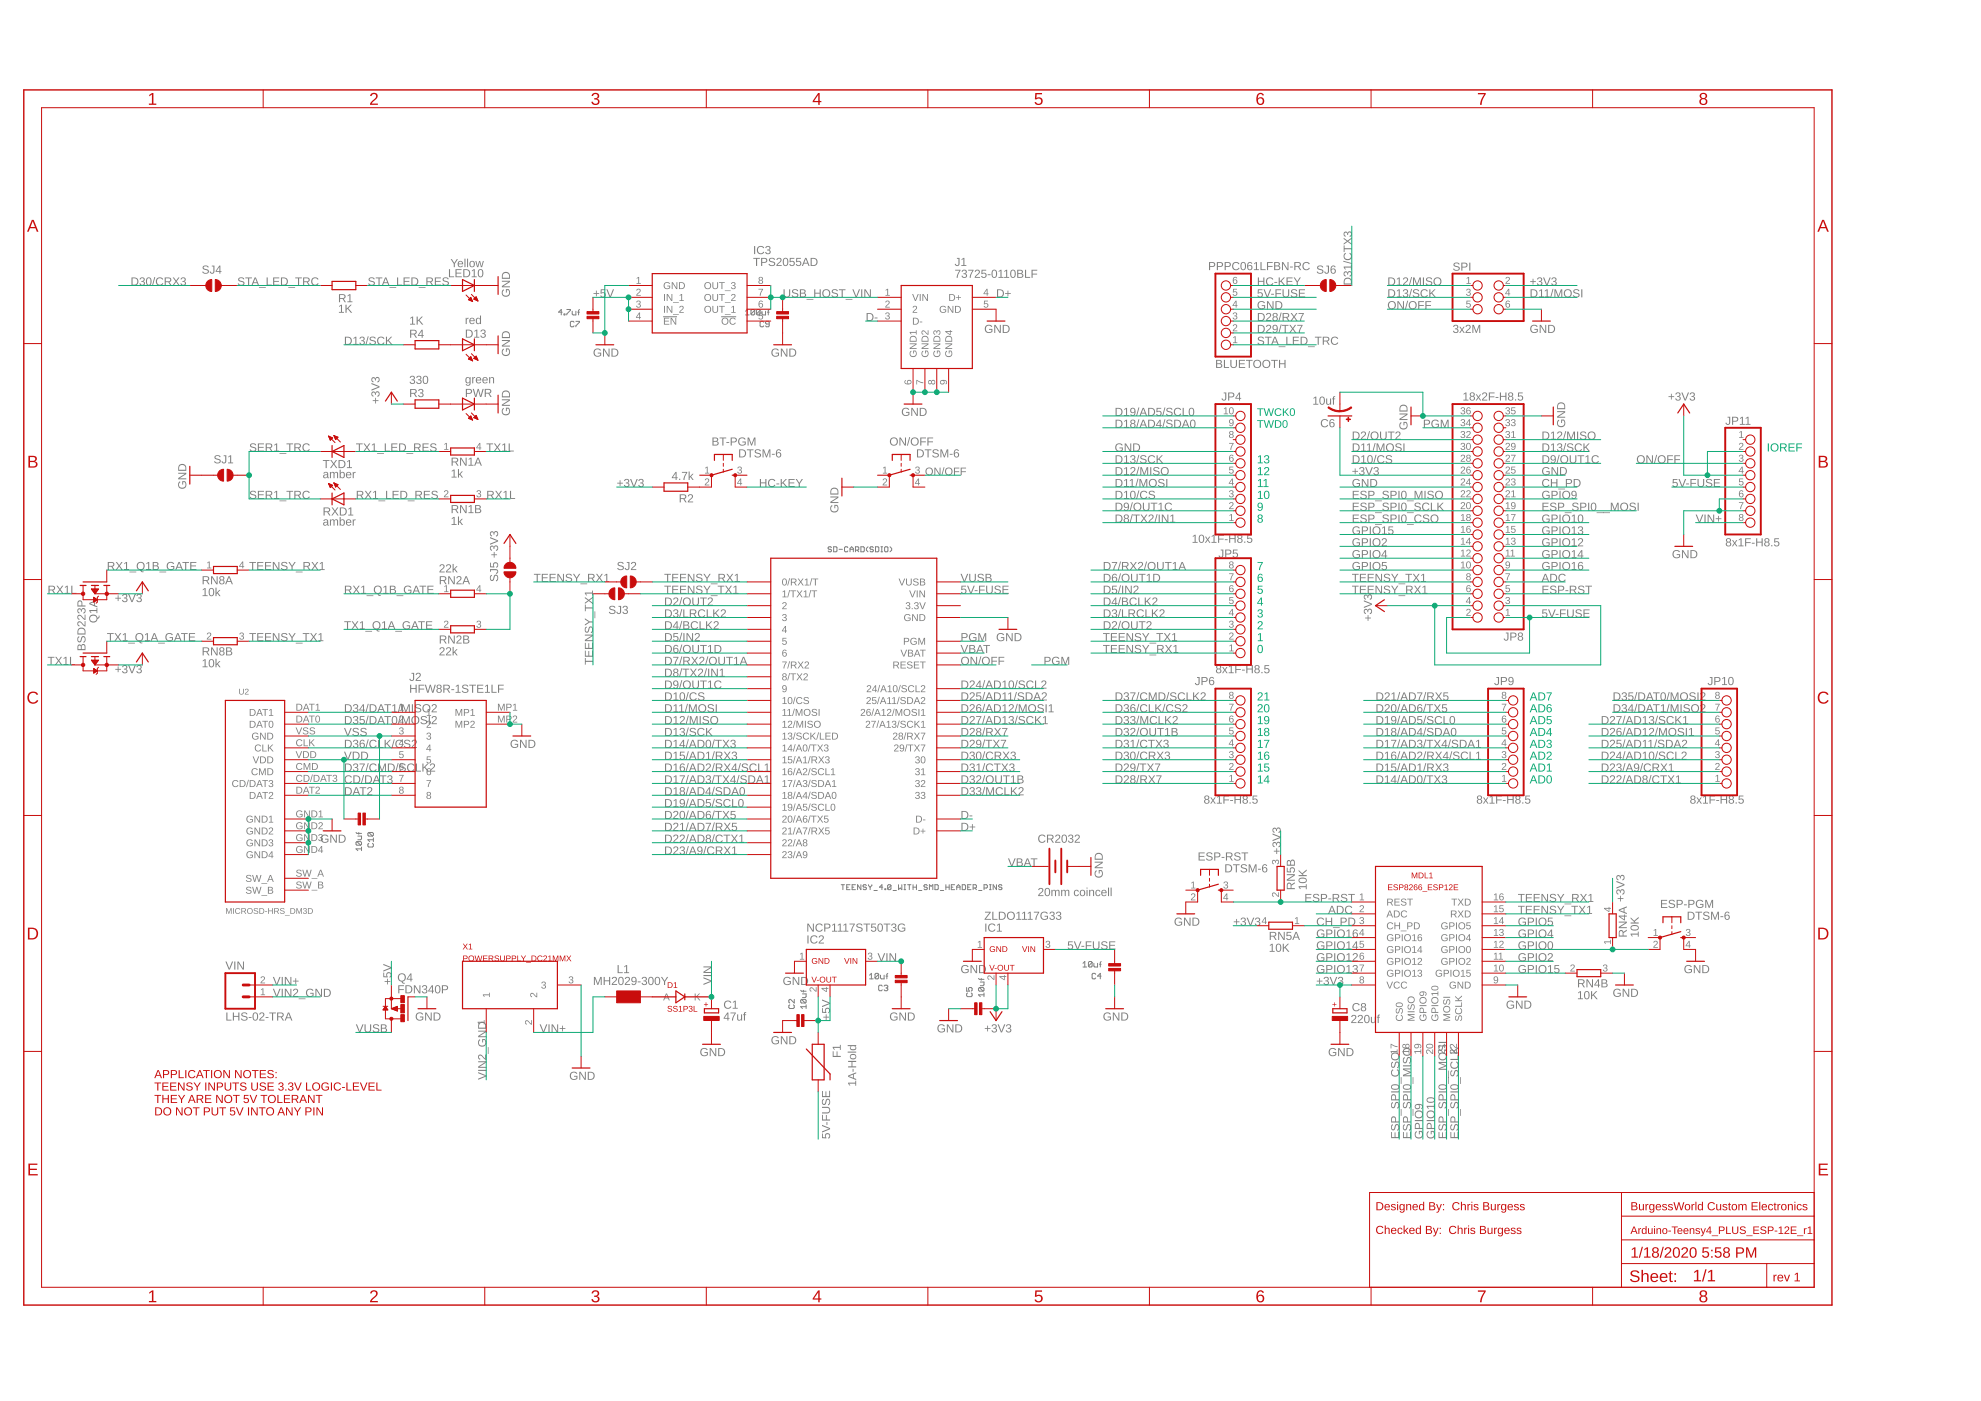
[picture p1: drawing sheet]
<svg xmlns="http://www.w3.org/2000/svg" width="594mm" height="420mm" viewBox="0 0 594 420" stroke-linecap="round" stroke-linejoin="round" font-family="sans-serif">
<g fill="#808080">
<path d="M436 97.6a.7 .7 0 0 1 1.1-.1 .7 .7 0 0 1-.3 1.1 .71 .71 0 0 1 .5 1.1 .71 .71 0 0 1-1.1 .1l-.5-.6h.4a.49 .49 0 0 0 .6 .4 .49 .49 0 0 0 .2-.7l-.6-.1v-.3a.47 .47 0 0 0 .7-.2 .47 .47 0 0 0-.3-.7 .47 .47 0 0 0-.6 .4h-.3zM437.6 98h.4l.4 .7 .5-.7h.3l-.6 .9 .7 .9h-.4l-.5-.7-.5 .7h-.3l.7-.9zM439.7 97.6a.78 .78 0 0 1 1.3 .1 .78 .78 0 0 1-.5 1.2l-.7 .7h1.3v.2h-1.6l.1-.4 .6-.6a.52 .52 0 0 0 .5-.8 .52 .52 0 0 0-.8-.1l-.4 .1zM441.6 97.4h.4l.7 2.1 .8-2.1h.4v2.4h-.3v-2.1l-.8 2.1h-.2l-.8-2.1v2.1h-.2z"/>
<path d="M459.2 97.7a1.26 1.26 0 0 1 1.9 .3l-.3 .1a.96 .96 0 0 0-1.3-.1 .96 .96 0 0 0-.1 1.3 .96 .96 0 0 0 1.3 .2l.2-.6h-.7v-.3h1v.9a1.32 1.32 0 0 1-1.9 .1 1.32 1.32 0 0 1-.1-1.9zM461.7 97.4h.4l1.3 2.1v-2.1h.3v2.4h-.4l-1.3-2v2h-.3zM464.3 97.4a1.42 1.42 0 0 1 2 1.5 1.1 1.1 0 0 1-1.1 .9h-.9zM464.6 97.7v1.9h.5a1 1 0 0 0 .9-1.3 1 1 0 0 0-1.4-.6z"/>
<path d="M364.9 199.6a.7 .7 0 0 1 1.1-.1 .7 .7 0 0 1-.2 1.1 .7 .7 0 0 1 .2 1.1 .7 .7 0 0 1-1.1 0 .7 .7 0 0 1 .2-1.1l-.4-.3zM365 200.1a.45 .45 0 0 0 .9 0 .45 .45 0 0 0-.9 0zM365 201.2a.5 .5 0 0 0 1 0 .5 .5 0 0 0-1 0zM366.5 200h.4l.4 .8 .5-.8h.3l-.6 .9 .7 1h-.4l-.5-.8-.5 .8h-.3l.6-1zM368.5 199.9l.9-.4v2.1h.6v.3h-1.5v-.3h.6v-1.8l-.6 .4zM370.4 199.5h1.8v.2h-1.4v.9h1.3v.3h-1.3v1h-.4zM372.5 200.8h.8v.3h-.8zM373.8 199.5h.3v1h1.3v-1h.3v2.4h-.3v-1.1h-1.3v1.1h-.3zM376.4 199.6a.7 .7 0 0 1 1.1-.1 .7 .7 0 0 1-.2 1.1 .7 .7 0 0 1 .2 1.1 .7 .7 0 0 1-1.1 0 .7 .7 0 0 1 .2-1.1l-.4-.3zM376.5 200.1a.45 .45 0 0 0 .9 0 .45 .45 0 0 0-.9 0zM376.5 201.2a.5 .5 0 0 0 1 0 .5 .5 0 0 0-1 0zM378.3 201.5h.3v.4h-.3zM379.2 199.5h1.4v.2h-1.1v.8a.83 .83 0 0 1 1.2 .4 .83 .83 0 0 1-.6 1.1 .83 .83 0 0 1-1-.6l.3-.1a.54 .54 0 0 0 .8 .3 .54 .54 0 0 0 .1-.9 .54 .54 0 0 0-.9 .1h-.3z"/>
<path d="M357.7 160.8l.9-.4v2.1h.6v.3h-1.6v-.3h.7v-1.8l-.6 .4zM359.8 160.5a.9 .9 0 0 1 1.1 .1 .9 .9 0 0 1 .2 1 .91 .91 0 0 1-.8 1.2 .91 .91 0 0 1-.8-1.2zM360 160.7a1.3 1.3 0 0 0 .3 1.9 1.2 1.2 0 0 0 0-2zM361.4 160.9h.3l.5 .8 .4-.8h.4l-.7 .9 .7 1h-.3l-.5-.8-.5 .8h-.4l.7-1zM363.4 160.8l.8-.4v2.1h.6v.3h-1.5v-.3h.6v-1.8l-.5 .4zM365.3 160.4h1.7v.2h-1.4v.9h1.4v.3h-1.4v1h-.3zM367.3 161.7h.9v.3h-.9zM368.6 160.4h.3v1h1.3v-1h.4v2.4h-.4v-1.1h-1.3v1.1h-.3zM371.3 160.5a.7 .7 0 0 1 1.1-.1 .7 .7 0 0 1-.2 1.1 .7 .7 0 0 1 .1 1.1 .7 .7 0 0 1-1 0 .7 .7 0 0 1 .2-1.1l-.4-.4zM371.4 161a.45 .45 0 0 0 .9 0 .45 .45 0 0 0-.9 0zM371.3 162.1a.5 .5 0 0 0 1 0 .5 .5 0 0 0-1 0zM373.1 162.4h.4v.4h-.4zM374.1 160.4h1.3v.2h-1.1v.8a.83 .83 0 0 1 1.2 .4 .83 .83 0 0 1-.5 1.1 .83 .83 0 0 1-1.1-.7h.3a.54 .54 0 0 0 .8 .2 .54 .54 0 0 0 .1-.8 .54 .54 0 0 0-.8 .1h-.3z"/>
<path d="M501.9 165.3a1.26 1.26 0 0 1 1.9 .2l-.3 .1a.96 .96 0 0 0-1.4 0 .96 .96 0 0 0 0 1.3 .96 .96 0 0 0 1.3 .1l.1-.5h-.7v-.3h1v.8a1.32 1.32 0 0 1-1.8 .2 1.32 1.32 0 0 1-.1-1.9zM504.4 165h.4l1.3 2.1v-2.1h.3v2.4h-.4l-1.3-2.1v2.1h-.3zM506.9 165a1.42 1.42 0 0 1 2.1 1.4 1.1 1.1 0 0 1-1.2 1h-.9zM507.3 165.2v1.9h.5a1 1 0 0 0 .9-1.2 1 1 0 0 0-1.4-.7z"/>
<path d="M218.1 303.6h.3v1.7h.4v.2h-.4v.6h-.3v-.6h-1.1zM218.1 304l-.8 1.3h.8zM219.1 303.6h1.6l-.9 2.5h-.3l.1-.5 .8-1.7h-1.3zM221.1 304.2h.3v1.2a.45 .45 0 0 0 .5 .5 .45 .45 0 0 0 .3-.6v-1.1h.3l.1 1.9h-.3l-.1-.4a.63 .63 0 0 1-.7 .4 .63 .63 0 0 1-.4-.7zM223.2 303.6l.6-.1v.3l-.4 .1v.3h.4v.2h-.4v1.7h-.3v-1.7h-.3z"/>
<path d="M210.3 314.6a1.26 1.26 0 0 1 1.9 .2l-.3 .1a.96 .96 0 0 0-1.3 0 .96 .96 0 0 0-.1 1.3 .96 .96 0 0 0 1.3 .1l.2-.5h-.7v-.3h1v.9a1.32 1.32 0 0 1-1.9 .1 1.32 1.32 0 0 1-.1-1.9zM212.8 314.3h.4l1.3 2.1v-2.1h.3v2.4h-.4l-1.3-2v2h-.3zM215.4 314.3a1.42 1.42 0 0 1 2 1.4 1.1 1.1 0 0 1-1.1 1h-.9zM215.7 314.6v1.9h.5a1 1 0 0 0 .9-1.3 1 1 0 0 0-1.4-.6z"/>
<path d="M231.6 311a1.26 1.26 0 0 1 2 .3l-.3 .1a.96 .96 0 0 0-1.4-.1 .96 .96 0 0 0-.1 1.4 .96 .96 0 0 0 1.4 .1l.1-.6h-.7v-.2h1v.8a1.32 1.32 0 0 1-1.9 .1 1.32 1.32 0 0 1-.1-1.9zM234.2 310.8h.3l1.4 2-.1-2h.3v2.4h-.4l-1.3-2.1 .1 2.1h-.3zM236.7 310.8a1.42 1.42 0 0 1 2.1 1.4 1.1 1.1 0 0 1-1.2 1h-.9zM237 311v1.9h.6a1 1 0 0 0 .8-1.3 1 1 0 0 0-1.4-.6z"/>
<path d="M171.2 321.7a1.26 1.26 0 0 1 1.9 .3l-.3 .1a.96 .96 0 0 0-1.3-.1 .96 .96 0 0 0-.1 1.3 .96 .96 0 0 0 1.3 .2l.2-.6h-.8v-.3h1.1v.9a1.32 1.32 0 0 1-1.9 .1 1.32 1.32 0 0 1-.1-1.9zM173.7 321.4h.4l1.3 2.1v-2.1h.3v2.4h-.4l-1.3-2v2h-.3zM176.3 321.4a1.42 1.42 0 0 1 2 1.4 1.1 1.1 0 0 1-1.1 1h-.9zM176.6 321.7v1.9h.5a1 1 0 0 0 .9-1.3 1 1 0 0 0-1.4-.6z"/>
<path d="M517.8 161.6a.7 .7 0 0 1 1.1-.1 .7 .7 0 0 1-.2 1.1 .7 .7 0 0 1 .2 1 .7 .7 0 0 1-1.1 0 .7 .7 0 0 1 .2-1l-.4-.4zM517.9 162a.45 .45 0 0 0 .9 0 .45 .45 0 0 0-.9 0zM517.9 163.2a.5 .5 0 0 0 1 0 .5 .5 0 0 0-1 0zM519.4 162h.3l.5 .7 .5-.7h.3l-.6 .9 .7 .9h-.4l-.5-.7-.5 .7h-.3l.6-.9zM521.4 161.8l.9-.4v2.2h.6v.2h-1.5v-.2h.6v-1.9l-.6 .4zM523.3 161.4h1.7v.3h-1.3v.9h1.3v.3h-1.3v.9h-.4zM525.3 162.8h.9v.3h-.9zM526.6 161.4h.4v1.1h1.3v-1.1h.3v2.4h-.3v-1.1h-1.3v1.1h-.4zM529.3 161.6a.7 .7 0 0 1 1.1-.1 .7 .7 0 0 1-.2 1.1 .7 .7 0 0 1 .2 1 .7 .7 0 0 1-1.1 0 .7 .7 0 0 1 .2-1l-.4-.4zM529.4 162a.45 .45 0 0 0 .9 0 .45 .45 0 0 0-.9 0zM529.4 163.2a.5 .5 0 0 0 1 0 .5 .5 0 0 0-1 0zM531.2 163.5h.3v.3h-.3zM532.1 161.4h1.4v.3h-1.1v.8a.83 .83 0 0 1 1.1 .3 .83 .83 0 0 1-.5 1.2 .83 .83 0 0 1-1-.7h.3a.54 .54 0 0 0 .8 .2 .54 .54 0 0 0 .1-.8 .54 .54 0 0 0-.9 0h-.3z"/>
<path d="M443.1 238.7a.7 .7 0 0 1 1.1 0 .7 .7 0 0 1-.2 1 .7 .7 0 0 1 .2 1.1 .7 .7 0 0 1-1.1 0 .7 .7 0 0 1 .2-1.1l-.4-.3zM443.2 239.2a.45 .45 0 0 0 .9 0 .45 .45 0 0 0-.9 0zM443.2 240.3a.5 .5 0 0 0 1 0 .5 .5 0 0 0-1 0zM444.7 239.2h.4l.4 .7 .5-.7h.3l-.6 .9 .7 .9h-.4l-.5-.8-.5 .8h-.3l.7-.9zM446.8 239l.8-.4v2.1h.6v.3h-1.5v-.3h.6v-1.8l-.5 .4zM448.7 238.6h1.7v.3h-1.4v.9h1.3v.2h-1.3v1h-.3zM450.7 239.9h.8v.3h-.8zM452 238.6h.3v1h1.3v-1h.3v2.4h-.3v-1.1h-1.3v1.1h-.3zM454.6 238.7a.7 .7 0 0 1 1.2 0 .7 .7 0 0 1-.3 1 .7 .7 0 0 1 .2 1.1 .7 .7 0 0 1-1 0 .7 .7 0 0 1 .2-1.1l-.4-.3zM454.8 239.2a.45 .45 0 0 0 .8 0 .45 .45 0 0 0-.8 0zM454.7 240.3a.5 .5 0 0 0 1 0 .5 .5 0 0 0-1 0zM456.5 240.6h.3v.4h-.3zM457.4 238.6h1.4v.3h-1.1v.7a.83 .83 0 0 1 1.2 .4 .83 .83 0 0 1-.5 1.1 .83 .83 0 0 1-1.1-.6l.3-.1a.54 .54 0 0 0 .8 .3 .54 .54 0 0 0 .1-.9 .54 .54 0 0 0-.8 .1h-.3z"/>
<path d="M361.3 238.7a.7 .7 0 0 1 1.2 0 .7 .7 0 0 1-.3 1 .7 .7 0 0 1 .2 1.1 .7 .7 0 0 1-1 0 .7 .7 0 0 1 .2-1.1l-.4-.3zM361.5 239.2a.45 .45 0 0 0 .8 0 .45 .45 0 0 0-.8 0zM361.4 240.3a.5 .5 0 0 0 1 0 .5 .5 0 0 0-1 0zM363 239.2h.3l.5 .7 .4-.7h.4l-.7 .9 .7 .9h-.3l-.5-.8-.5 .8h-.4l.7-.9zM365 239l.8-.4v2.1h.6v.3h-1.5v-.3h.6v-1.8l-.5 .4zM366.9 238.6h1.7v.3h-1.4v.9h1.4v.2h-1.4v1h-.3zM368.9 239.9h.9v.3h-.9zM370.2 238.6h.3v1h1.3v-1h.4v2.4h-.4v-1.1h-1.3v1.1h-.3zM372.9 238.7a.7 .7 0 0 1 1.1 0 .7 .7 0 0 1-.2 1 .7 .7 0 0 1 .2 1.1 .7 .7 0 0 1-1.1 0 .7 .7 0 0 1 .2-1.1l-.4-.3zM373 239.2a.45 .45 0 0 0 .9 0 .45 .45 0 0 0-.9 0zM372.9 240.3a.5 .5 0 0 0 1 0 .5 .5 0 0 0-1 0zM374.7 240.6h.4v.4h-.4zM375.7 238.6h1.3v.3h-1l-.1 .7a.83 .83 0 0 1 1.2 .4 .83 .83 0 0 1-.5 1.1 .83 .83 0 0 1-1.1-.6l.3-.1a.54 .54 0 0 0 .8 .3 .54 .54 0 0 0 .1-.9 .54 .54 0 0 0-.8 .1h-.3z"/>
<path d="M501.1 118.1h.2v.7h.8v.3h-.8v.7h-.2v-.7h-.7v-.3h.7zM502.7 117.8a.7 .7 0 0 1 1.1 0 .7 .7 0 0 1-.3 1.1 .71 .71 0 0 1 .4 1 .71 .71 0 0 1-1.1 .2l-.4-.6h.3a.49 .49 0 0 0 .7 .4 .49 .49 0 0 0 .2-.8l-.6-.1v-.2a.47 .47 0 0 0 .6-.3 .47 .47 0 0 0-.3-.6 .47 .47 0 0 0-.6 .4h-.3zM504.2 117.7h.4l.8 2.1 .8-2.1h.3l-1 2.4h-.3zM507 117.8a.7 .7 0 0 1 1.1 0 .7 .7 0 0 1-.3 1.1 .71 .71 0 0 1 .4 1 .71 .71 0 0 1-1.1 .2l-.4-.6h.3a.49 .49 0 0 0 .7 .4 .49 .49 0 0 0 .2-.8l-.6-.1v-.2a.47 .47 0 0 0 .6-.3 .47 .47 0 0 0-.3-.6 .47 .47 0 0 0-.6 .4h-.3z"/>
<path d="M507.1 238.7a.7 .7 0 0 1 1.1 0 .7 .7 0 0 1-.2 1 .7 .7 0 0 1 .2 1.1 .7 .7 0 0 1-1.1 0 .7 .7 0 0 1 .2-1.1l-.4-.3zM507.2 239.2a.45 .45 0 0 0 .9 0 .45 .45 0 0 0-.9 0zM507.2 240.3a.5 .5 0 0 0 1 0 .5 .5 0 0 0-1 0zM508.7 239.2h.4l.4 .7 .5-.7h.3l-.6 .9 .7 .9h-.4l-.5-.8-.5 .8h-.3l.7-.9zM510.8 239l.8-.4v2.1h.6v.3h-1.5v-.3h.6v-1.8l-.5 .4zM512.7 238.6h1.7v.3h-1.4v.9h1.3v.2h-1.3v1h-.3zM514.7 239.9h.8v.3h-.8zM516 238.6h.3v1h1.3v-1h.3v2.4h-.3v-1.1h-1.3v1.1h-.3zM518.6 238.7a.7 .7 0 0 1 1.2 0 .7 .7 0 0 1-.3 1 .7 .7 0 0 1 .2 1.1 .7 .7 0 0 1-1 0 .7 .7 0 0 1 .2-1.1l-.4-.3zM518.8 239.2a.45 .45 0 0 0 .8 0 .45 .45 0 0 0-.8 0zM518.7 240.3a.5 .5 0 0 0 1 0 .5 .5 0 0 0-1 0zM520.5 240.6h.3v.4h-.3zM521.5 238.6h1.3v.3h-1.1v.7a.83 .83 0 0 1 1.2 .4 .83 .83 0 0 1-.5 1.1 .83 .83 0 0 1-1.1-.6l.3-.1a.54 .54 0 0 0 .8 .3 .54 .54 0 0 0 .1-.9 .54 .54 0 0 0-.8 .1h-.3z"/>
<path d="M249.2 151.7l.3-.2 .1 .3a.96 .96 0 0 0 0 1.3 .96 .96 0 0 0 1.3 .1 .96 .96 0 0 0 .1-1.3l-.5-.2v.7h-.3v-1h.8a1.28 1.28 0 0 1 .3 1.8 1.28 1.28 0 0 1-1.8 .3 1.28 1.28 0 0 1-.3-1.8zM249 148.9h2.4v.4l-2 1.3h2v.3h-2.4v-.4l2.1-1.3h-2.1zM249.3 146.6a1.23 1.23 0 0 1 1.4-.3 1.23 1.23 0 0 1 .7 1.1v.9h-2.4v-1.1zM249.5 146.8l-.2 1.2h1.9v-.5a.97 .97 0 0 0-.7-.9 .97 .97 0 0 0-1 .2z"/>
<path d="M438.9 118.1l.9-.4v2.2h.6v.2h-1.6v-.2h.7v-1.9l-.6 .4zM441 117.8a.7 .7 0 0 1 1.1 0 .7 .7 0 0 1-.3 1.1 .7 .7 0 0 1 .2 1 .7 .7 0 0 1-1 0 .7 .7 0 0 1 .2-1l-.4-.4zM441.1 118.3a.45 .45 0 0 0 .9 0 .45 .45 0 0 0-.9 0zM441 119.5a.5 .5 0 0 0 1 0 .5 .5 0 0 0-1 0zM442.6 118.3h.3l.5 .7 .4-.7h.4l-.7 .9 .7 .9h-.3l-.5-.7-.5 .7h-.4l.7-.9zM444.7 117.8a.78 .78 0 0 1 1.2 .2 .78 .78 0 0 1-.4 1.1l-.7 .8h1.2v.2h-1.6l.1-.4 .7-.7a.52 .52 0 0 0 .5-.7 .52 .52 0 0 0-.9-.1l-.4 .1zM446.5 117.7h1.7v.3h-1.4v.9h1.4v.2h-1.4v1h-.3zM448.5 119.1h.9v.2h-.9zM449.8 117.7h.3v1h1.3v-1h.4v2.4h-.4v-1.1h-1.3v1.1h-.3zM452.5 117.8a.7 .7 0 0 1 1.1 0 .7 .7 0 0 1-.2 1.1 .7 .7 0 0 1 .2 1 .7 .7 0 0 1-1.1 0 .7 .7 0 0 1 .2-1l-.4-.4zM452.6 118.3a.45 .45 0 0 0 .9 0 .45 .45 0 0 0-.9 0zM452.5 119.5a.5 .5 0 0 0 1 0 .5 .5 0 0 0-1 0zM454.3 119.7h.4v.4h-.4zM455.3 117.7h1.3v.3h-1l-.1 .7a.83 .83 0 0 1 1.2 .4 .83 .83 0 0 1-.5 1.1 .83 .83 0 0 1-1.1-.6l.3-.1a.54 .54 0 0 0 .8 .3 .54 .54 0 0 0 .1-.8 .54 .54 0 0 0-.8 0h-.3z"/>
<path d="M467.2 126.1l.3-.2 .1 .3a.96 .96 0 0 0-.1 1.3 .96 .96 0 0 0 1.4 .1 .96 .96 0 0 0 .1-1.3l-.6-.2v.7h-.2v-1h.8a1.28 1.28 0 0 1 .2 1.8 1.28 1.28 0 0 1-1.7 .3 1.28 1.28 0 0 1-.3-1.8zM467 123.3h2.4v.4l-2.1 1.3h2.1v.3h-2.4v-.4l2-1.3h-2zM467.3 121a1.23 1.23 0 0 1 1.3-.3 1.23 1.23 0 0 1 .8 1.1v.9h-2.4v-1.1zM467.5 121.2l-.3 1.2h1.9v-.5a.97 .97 0 0 0-.6-.9 .97 .97 0 0 0-1 .2z"/>
<path d="M178.1 293h.4l.8 2 .7-2h.5v2.4h-.3v-2.1l-.8 2.1h-.2l-.8-2.1v2.1h-.3zM181 293h.4v1h1.3v-1h.3v2.4h-.3v-1.1h-1.3v1.1h-.4zM183.7 293.1a.78 .78 0 0 1 1.2 .2 .78 .78 0 0 1-.4 1.1l-.7 .7h1.3v.3h-1.6l.1-.4 .6-.7a.52 .52 0 0 0 .5-.7 .52 .52 0 0 0-.9-.2l-.3 .2zM185.7 293.1a.9 .9 0 0 1 1.1 .1 .9 .9 0 0 1 .2 1 .91 .91 0 0 1-.8 1.2 .91 .91 0 0 1-.8-1.2zM185.9 293.3a1.3 1.3 0 0 0 .3 1.9 1.2 1.2 0 0 0 0-2zM187.6 293.1a.78 .78 0 0 1 1.2 .2 .78 .78 0 0 1-.4 1.1l-.7 .7h1.3v.3h-1.6l.1-.4 .6-.7a.52 .52 0 0 0 .5-.7 .52 .52 0 0 0-.9-.2l-.3 .2zM189.5 293.2a.96 .96 0 0 1 1.2 0 .96 .96 0 0 1 .2 1.2 .82 .82 0 0 1-.5 1 .82 .82 0 0 1-1-.5h.2a.59 .59 0 0 0 .9 .2 .59 .59 0 0 0 .1-.9 .78 .78 0 0 1-1.2 .1 .78 .78 0 0 1 .1-1.1zM189.5 293.8a.55 .55 0 0 0 1.1 0 .55 .55 0 0 0-1.1 0zM191.2 294.3h.9v.3h-.9zM192.7 293.1a.7 .7 0 0 1 1.1 0 .7 .7 0 0 1-.3 1.1 .71 .71 0 0 1 .5 1 .71 .71 0 0 1-1.2 .2l-.4-.6h.3a.49 .49 0 0 0 .7 .4 .49 .49 0 0 0 .2-.8l-.6-.1v-.3a.47 .47 0 0 0 .7-.2 .47 .47 0 0 0-.4-.6 .47 .47 0 0 0-.6 .4h-.3zM194.7 293.1a.9 .9 0 0 1 1.1 .1 .9 .9 0 0 1 .2 1 .91 .91 0 0 1-.8 1.2 .91 .91 0 0 1-.8-1.2zM194.9 293.3a1.3 1.3 0 0 0 .3 1.9 1.2 1.2 0 0 0 0-2zM196.7 293.1a.9 .9 0 0 1 1 .1 .9 .9 0 0 1 .3 1 .91 .91 0 0 1-.9 1.2 .91 .91 0 0 1-.8-1.2zM196.8 293.3a1.3 1.3 0 0 0 .3 1.9 1.2 1.2 0 0 0 .1-2zM198.2 293h.4l.7 1.1 .7-1.1h.4l-.9 1.4v1h-.4v-1z"/>
<path d="M267.2 303.9a1.26 1.26 0 0 1 1.9 .3l-.3 .1a.96 .96 0 0 0-1.3-.1 .96 .96 0 0 0-.1 1.4 .96 .96 0 0 0 1.3 .1l.2-.6h-.7v-.2h1v.8a1.32 1.32 0 0 1-1.9 .1 1.32 1.32 0 0 1-.1-1.9zM269.7 303.6h.4l1.3 2.1v-2.1h.3v2.5h-.4l-1.3-2.1v2.1h-.3zM272.3 303.6a1.42 1.42 0 0 1 2 1.5 1.1 1.1 0 0 1-1.1 1h-.9zM272.6 303.9v1.9h.5a1 1 0 0 0 .9-1.3 1 1 0 0 0-1.4-.6z"/>
<path d="M235.2 293.3a1.26 1.26 0 0 1 1.9 .2l-.3 .1a.96 .96 0 0 0-1.3 0 .96 .96 0 0 0-.1 1.3 .96 .96 0 0 0 1.3 .1l.2-.5h-.8v-.3h1.1v.8a1.32 1.32 0 0 1-1.9 .2 1.32 1.32 0 0 1-.1-1.9zM237.7 293h.4l1.3 2.1v-2.1h.3v2.4h-.4l-1.3-2.1v2.1h-.3zM240.3 293a1.42 1.42 0 0 1 2 1.4 1.1 1.1 0 0 1-1.1 1h-.9zM240.6 293.2v1.9h.5a1 1 0 0 0 .9-1.2 1 1 0 0 0-1.4-.7z"/>
<path d="M275 134.8a1.42 1.42 0 0 1 2.1 1.4 1.1 1.1 0 0 1-1.2 1h-.9zM275.3 135v1.9h.6a1 1 0 0 0 .8-1.2 1 1 0 0 0-1.4-.7zM277.3 134.8h2v.2h-.8v2.2h-.3v-2.2h-.9zM279.8 135a1.1 1.1 0 0 1 1.7 .3h-.3a.54 .54 0 0 0-.7-.4 .54 .54 0 0 0-.3 .8 1.03 1.03 0 0 1 1.3 1.2 1.24 1.24 0 0 1-2-.3l.4-.1a.65 .65 0 0 0 .7 .5 .65 .65 0 0 0 .5-.7l-1-.4a.59 .59 0 0 1-.3-.9zM282 134.8h.5l.7 2 .7-2h.5v2.4h-.3v-2.1l-.8 2.1h-.2l-.8-2.1v2.1h-.3zM284.8 136.1h.9v.3h-.9zM286.4 134.9l.2-.1a.71 .71 0 0 1 1 .4l-.3 .1a.51 .51 0 0 0-.7-.3 .51 .51 0 0 0-.3 .7v.2a.78 .78 0 0 1 1.2 .2 .78 .78 0 0 1-.3 1.1 .78 .78 0 0 1-1.1-.5v-1.2zM286.3 136.4a.52 .52 0 0 0 1 0 .52 .52 0 0 0-1 0z"/>
<path d="M409.4 185.2h.7v-.7h.3v.7h.7v.3h-.7v.7h-.3v-.7h-.7zM409.1 182.8a.6 .6 0 0 1 .7-.2 .6 .6 0 0 1 .4 .5 .71 .71 0 0 1 1-.5 .71 .71 0 0 1 .2 1.2l-.6 .4v-.3a.49 .49 0 0 0 .4-.7 .49 .49 0 0 0-.8-.2l-.1 .6h-.2a.47 .47 0 0 0-.3-.7 .47 .47 0 0 0-.6 .4 .47 .47 0 0 0 .4 .5v.3a.83 .83 0 0 1-.5-1.3zM409 180l2.4 1v.4l-2.4 .9v-.3l2.1-.8-2.1-.8zM409.1 178.5a.6 .6 0 0 1 .7-.2 .6 .6 0 0 1 .4 .5 .71 .71 0 0 1 1-.5 .71 .71 0 0 1 .2 1.2l-.6 .4v-.3a.49 .49 0 0 0 .4-.7 .49 .49 0 0 0-.8-.2l-.1 .6h-.2a.47 .47 0 0 0-.3-.7 .47 .47 0 0 0-.6 .4 .47 .47 0 0 0 .4 .5v.3a.83 .83 0 0 1-.5-1.3z"/>
<path d="M367.4 259.2a1.42 1.42 0 0 1 2.1 1.4 1.1 1.1 0 0 1-1.2 1h-.9zM367.8 259.5v1.9h.5a1 1 0 0 0 .9-1.3 1 1 0 0 0-1.4-.6zM369.8 259.2h2v.3h-.9v2.1h-.3v-2.1h-.8zM372.2 259.5a1.1 1.1 0 0 1 1.8 .2l-.4 .1a.54 .54 0 0 0-.7-.5 .54 .54 0 0 0-.2 .8 1.03 1.03 0 0 1 1.2 1.2 1.24 1.24 0 0 1-1.9-.3h.3a.65 .65 0 0 0 .8 .4 .65 .65 0 0 0 .5-.7l-1.1-.3a.59 .59 0 0 1-.3-.9zM374.5 259.2h.4l.7 2.1 .8-2.1h.4v2.4h-.3v-2.1l-.7 2.1h-.3l-.8-2.1 .1 2.1h-.3zM377.3 260.6h.8v.2h-.8zM378.8 259.3l.3-.1a.71 .71 0 0 1 .9 .5h-.3a.51 .51 0 0 0-.6-.2 .51 .51 0 0 0-.3 .6v.3a.78 .78 0 0 1 1.1 .1 .78 .78 0 0 1-.3 1.1 .78 .78 0 0 1-1.1-.5v-1.2zM378.7 260.8a.55 .55 0 0 0 1.1 0 .55 .55 0 0 0-1.1 0z"/>
<path d="M506.1 273.4a1.42 1.42 0 0 1 2.1 1.5 1.1 1.1 0 0 1-1.2 .9h-.9zM506.4 273.7v1.9h.6a1 1 0 0 0 .8-1.3 1 1 0 0 0-1.4-.6zM508.4 273.4h2v.3h-.8v2.1h-.3v-2.1h-.9zM510.9 273.7a1.1 1.1 0 0 1 1.7 .2l-.3 .1a.54 .54 0 0 0-.7-.5 .54 .54 0 0 0-.3 .8 1.03 1.03 0 0 1 1.3 1.3 1.24 1.24 0 0 1-1.9-.3l.3-.1a.65 .65 0 0 0 .7 .5 .65 .65 0 0 0 .5-.8l-1-.3a.59 .59 0 0 1-.3-.9zM513.1 273.4h.5l.7 2.1 .8-2.1h.4v2.4h-.3v-2.1l-.8 2.1h-.2l-.8-2.1v2.1h-.3zM515.9 274.8h.9v.2h-.9zM517.5 273.5l.2-.1a.71 .71 0 0 1 1 .5h-.3a.51 .51 0 0 0-.7-.2 .51 .51 0 0 0-.3 .6v.3a.78 .78 0 0 1 1.2 .1 .78 .78 0 0 1-.3 1.2 .78 .78 0 0 1-1.1-.6v-1.2zM517.4 275a.52 .52 0 0 0 1 0 .52 .52 0 0 0-1 0z"/>
<path d="M221.7 134.8a1.42 1.42 0 0 1 2 1.4 1.1 1.1 0 0 1-1.1 1h-.9zM222 135v1.9h.5a1 1 0 0 0 .9-1.2 1 1 0 0 0-1.4-.7zM224 134.8h2v.2h-.9v2.2h-.3v-2.2h-.8zM226.4 135a1.1 1.1 0 0 1 1.8 .3h-.3a.54 .54 0 0 0-.7-.4 .54 .54 0 0 0-.3 .8 1.03 1.03 0 0 1 1.2 1.2 1.24 1.24 0 0 1-1.9-.3l.3-.1a.65 .65 0 0 0 .8 .5 .65 .65 0 0 0 .5-.7l-1.1-.4a.59 .59 0 0 1-.3-.9zM228.7 134.8h.4l.8 2 .7-2h.4v2.4h-.3l.1-2.1-.8 2.1h-.2l-.8-2.1v2.1h-.3zM231.5 136.1h.8v.3h-.8zM233.1 134.9l.2-.1a.71 .71 0 0 1 .9 .4l-.3 .1a.51 .51 0 0 0-.6-.3 .51 .51 0 0 0-.3 .7v.2a.78 .78 0 0 1 1.2 .2 .78 .78 0 0 1-.4 1.1 .78 .78 0 0 1-1-.5l-.1-1.2zM232.9 136.4a.55 .55 0 0 0 1.1 0 .55 .55 0 0 0-1.1 0z"/>
<path d="M139.6 95.3h.3l.1 .4 .1-.3 .4-.1v.3l-.5 .3v1.3h-.3zM140.9 95.5a.84 .84 0 0 1 1.1-.1 .84 .84 0 0 1 .4 .9h-1.3a.54 .54 0 0 0 .3 .7 .54 .54 0 0 0 .7-.3l.2 .1a.94 .94 0 0 1-1.4 .2 .94 .94 0 0 1 0-1.5zM141.2 95.7l-.1 .4h1l-.3-.5zM142.9 95.5l.5-.2 .5 .3v-1h.4v2.6h-.3v-.3a.71 .71 0 0 1-1 .2 .71 .71 0 0 1-.3-.8zM143.1 95.7a.66 .66 0 0 0-.1 .9 .66 .66 0 0 0 .8 .2 .66 .66 0 0 0 .2-.9 .66 .66 0 0 0-.9-.2z"/>
<path d="M139.7 113.3a.66 .66 0 0 1 1.1 .1v-.3h.3v1.8a.78 .78 0 0 1-.6 .8 .78 .78 0 0 1-.9-.5l.8 .3a.58 .58 0 0 0 .4-.9 .76 .76 0 0 1-1.1 .2 .76 .76 0 0 1-.1-1.1zM140 113.5a.65 .65 0 0 0-.2 .8 .65 .65 0 0 0 .9 .3 .65 .65 0 0 0 .1-.9 .65 .65 0 0 0-.8-.2zM141.6 113.1h.3v.4l.2-.3 .4-.1v.3l-.5 .2-.1 1.4h-.3zM142.9 113.3a.84 .84 0 0 1 1-.1 .84 .84 0 0 1 .4 .9h-1.3a.54 .54 0 0 0 .3 .6 .54 .54 0 0 0 .7-.2l.3 .1a.94 .94 0 0 1-1.4 .1 .94 .94 0 0 1 0-1.4zM143.2 113.4l-.2 .5h1l-.3-.6zM144.9 113.3a.84 .84 0 0 1 1-.1 .84 .84 0 0 1 .4 .9h-1.3a.54 .54 0 0 0 .3 .6 .54 .54 0 0 0 .7-.2l.2 .1a.94 .94 0 0 1-1.4 .1 .94 .94 0 0 1 .1-1.4zM145.1 113.4l-.1 .5h1l-.3-.6zM146.7 113.1h.3v.3a.63 .63 0 0 1 .7-.3 .63 .63 0 0 1 .5 .6v1.3h-.3v-1.2a.45 .45 0 0 0-.5-.5 .45 .45 0 0 0-.4 .6v1.1h-.3z"/>
<path d="M97.2 155.9a.74 .74 0 0 1 .8-.2 .74 .74 0 0 1 .4 .7v.9l.3 .3h-.4l-.2-.3a.63 .63 0 0 1-.8 .4 .63 .63 0 0 1-.4-.8 .63 .63 0 0 1 .8-.4h.4a.42 .42 0 0 0-.3-.5 .42 .42 0 0 0-.5 .3l-.3-.1zM97.3 157a.44 .44 0 0 0 .8 0 .44 .44 0 0 0-.8 0zM98.9 155.8h.3v.3a.57 .57 0 0 1 .6-.4 .57 .57 0 0 1 .5 .4 .57 .57 0 0 1 .7-.4 .57 .57 0 0 1 .4 .7v1.2h-.3v-1.4a.41 .41 0 0 0-.6-.2 .41 .41 0 0 0-.2 .5v1.1h-.3v-1.4a.41 .41 0 0 0-.5-.2 .41 .41 0 0 0-.3 .5v1.1h-.3zM101.9 155.1h.3v1a.71 .71 0 0 1 .9-.3 .71 .71 0 0 1 .3 .9 .75 .75 0 0 1-.8 .9l-.4-.3-.1 .3h-.2zM102.4 156.1l-.1 .1a.66 .66 0 0 0-.2 .8 .66 .66 0 0 0 .9 .3 .7 .7 0 0 0 .2-.9 .7 .7 0 0 0-.8-.3zM103.9 156a.84 .84 0 0 1 1.1-.2 .84 .84 0 0 1 .4 1h-1.3a.54 .54 0 0 0 .3 .6 .54 .54 0 0 0 .7-.3l.2 .1a.94 .94 0 0 1-1.4 .2 .94 .94 0 0 1 0-1.4zM104.2 156.1l-.1 .4h1l-.3-.5zM105.8 155.8h.3v.3l.1-.3h.4v.2l-.5 .3v1.3h-.3z"/>
<path d="M97.2 141.6a.74 .74 0 0 1 .8-.1 .74 .74 0 0 1 .4 .6v1l.3 .3h-.4l-.2-.4a.63 .63 0 0 1-.8 .5 .63 .63 0 0 1-.4-.8 .63 .63 0 0 1 .8-.4h.4a.42 .42 0 0 0-.3-.6 .42 .42 0 0 0-.5 .3h-.3zM97.3 142.8a.44 .44 0 0 0 .8 0 .44 .44 0 0 0-.8 0zM98.9 141.5h.3v.4a.57 .57 0 0 1 .6-.4 .57 .57 0 0 1 .5 .4 .57 .57 0 0 1 .7-.4 .57 .57 0 0 1 .4 .7v1.2h-.3v-1.4a.41 .41 0 0 0-.6-.2 .41 .41 0 0 0-.2 .5v1.1h-.3v-1.4a.41 .41 0 0 0-.5-.2 .41 .41 0 0 0-.3 .5v1.1h-.3zM101.9 140.9h.3v.9a.71 .71 0 0 1 .9-.2 .71 .71 0 0 1 .3 .9 .75 .75 0 0 1-.8 .9l-.4-.3-.1 .3h-.2zM102.4 141.8l-.1 .1a.66 .66 0 0 0-.2 .9 .66 .66 0 0 0 .9 .2 .7 .7 0 0 0 .2-.8 .7 .7 0 0 0-.8-.4zM103.9 141.8a.84 .84 0 0 1 1.1-.2 .84 .84 0 0 1 .4 .9h-1.3a.54 .54 0 0 0 .3 .7 .54 .54 0 0 0 .7-.3l.2 .1a.94 .94 0 0 1-1.4 .2 .94 .94 0 0 1 0-1.4zM104.2 141.9l-.1 .4h1l-.3-.5zM105.8 141.5h.3v.4l.1-.3 .4-.1v.3l-.5 .3v1.3h-.3z"/>
<path d="M135.1 77.7h.4l.7 1.2 .8-1.2h.3l-.9 1.4v1h-.3v-1zM137.5 78.5a.84 .84 0 0 1 1-.2 .84 .84 0 0 1 .4 1h-1.3a.54 .54 0 0 0 .3 .6 .54 .54 0 0 0 .7-.3l.2 .1a.94 .94 0 0 1-1.4 .2 .94 .94 0 0 1 .1-1.4zM137.7 78.6l-.1 .4h1l-.3-.5zM139.3 77.6h.3v2.5h-.3zM140.1 77.6h.3v2.5h-.3zM141 78.5a.9 .9 0 0 1 1.2 .1 .9 .9 0 0 1-.1 1.3 .9 .9 0 0 1-1.3-.2zM141.3 78.5l-.1 .1a.72 .72 0 0 0-.1 .9 .72 .72 0 0 0 .8 .4l.1-.1a.71 .71 0 0 0 .1-.9 .71 .71 0 0 0-.8-.4zM142.6 78.3h.3l.3 1.6 .5-1.6h.3l.4 1.6 .4-1.6h.3l-.5 1.8h-.4l-.4-1.6-.4 1.6h-.3z"/>
<path d="M150.7 122.6l.3-.3 .1 .3a.96 .96 0 0 0 0 1.4 .96 .96 0 0 0 1.3 0 .96 .96 0 0 0 .1-1.3l-.5-.1v.7h-.3v-1h.8a1.28 1.28 0 0 1 .3 1.7 1.28 1.28 0 0 1-1.8 .3 1.28 1.28 0 0 1-.3-1.7zM150.5 119.8h2.4v.3l-2 1.3h2v.3h-2.4v-.4l2.1-1.3h-2.1zM150.8 117.4a1.23 1.23 0 0 1 1.4-.3 1.23 1.23 0 0 1 .7 1.2v.9h-2.4v-1.1zM151 117.7l-.2 1.2h1.9v-.6a.97 .97 0 0 0-.7-.8 .97 .97 0 0 0-1 .2z"/>
<path d="M111.8 120h.7v-.7h.3v.7h.7v.3h-.7v.7h-.3v-.7h-.7zM111.5 117.6a.6 .6 0 0 1 .7-.2 .6 .6 0 0 1 .4 .5 .71 .71 0 0 1 1-.5 .71 .71 0 0 1 .2 1.2l-.6 .4v-.3a.49 .49 0 0 0 .4-.7 .49 .49 0 0 0-.8-.2l-.1 .6h-.3a.47 .47 0 0 0-.2-.7 .47 .47 0 0 0-.6 .4 .47 .47 0 0 0 .4 .5v.4a.83 .83 0 0 1-.5-1.4zM111.4 114.8l2.4 1v.4l-2.4 1v-.4l2.1-.8-2.1-.8zM111.5 113.3a.6 .6 0 0 1 .7-.2 .6 .6 0 0 1 .4 .5 .71 .71 0 0 1 1-.5 .71 .71 0 0 1 .2 1.2l-.6 .4v-.3a.49 .49 0 0 0 .4-.7 .49 .49 0 0 0-.8-.2l-.1 .6h-.3a.47 .47 0 0 0-.2-.7 .47 .47 0 0 0-.6 .4 .47 .47 0 0 0 .4 .5v.4a.83 .83 0 0 1-.5-1.4z"/>
<path d="M150.7 87l.3-.2 .1 .3a.96 .96 0 0 0 0 1.3 .96 .96 0 0 0 1.3 .1 .96 .96 0 0 0 .1-1.3l-.5-.2v.7h-.3v-1h.8a1.28 1.28 0 0 1 .3 1.8 1.28 1.28 0 0 1-1.8 .3 1.28 1.28 0 0 1-.3-1.8zM150.5 84.2h2.4v.4l-2 1.3h2v.3h-2.4v-.4l2.1-1.3h-2.1zM150.8 81.9a1.23 1.23 0 0 1 1.4-.3 1.23 1.23 0 0 1 .7 1.1v.9h-2.4v-1.1zM151 82.1l-.2 1.2h1.9v-.5a.97 .97 0 0 0-.7-.9 .97 .97 0 0 0-1 .2z"/>
<path d="M150.7 104.8l.3-.3 .1 .4a.96 .96 0 0 0 0 1.3 .96 .96 0 0 0 1.3 .1 .96 .96 0 0 0 .1-1.4l-.5-.1v.7h-.3v-1h.8a1.28 1.28 0 0 1 .3 1.8 1.28 1.28 0 0 1-1.8 .2 1.28 1.28 0 0 1-.3-1.7zM150.5 102h2.4v.4l-2 1.3 2-.1v.3h-2.4v-.3l2.1-1.4-2.1 .1zM150.8 99.7a1.23 1.23 0 0 1 1.4-.3 1.23 1.23 0 0 1 .7 1.1v.9h-2.4v-1.1zM151 99.9l-.2 1.2h1.9v-.6a.97 .97 0 0 0-.7-.8 .97 .97 0 0 0-1 .2z"/>
<path d="M23.4 193.5l.6-.2 .4 .4a.66 .66 0 0 1 .8-.6 .66 .66 0 0 1 .4 .9v1h-2.4zM23.6 193.7l-.1 1h.7v-1zM24.7 193.5l-.2 1.2h.9l-.1-1.1zM23.4 191l.3-.2 .1 .3a.54 .54 0 0 0-.5 .7 .54 .54 0 0 0 .8 .3 1.03 1.03 0 0 1 1.3-1.2 1.24 1.24 0 0 1-.3 1.9l-.1-.3a.65 .65 0 0 0 .5-.8 .65 .65 0 0 0-.8-.5l-.1 .5a.76 .76 0 0 1-.9 .9 .76 .76 0 0 1-.5-1.1zM23.5 188.6a1.23 1.23 0 0 1 1.4-.3 1.23 1.23 0 0 1 .7 1.1v.9h-2.4v-1.1zM23.7 188.8l-.2 1.2h1.9v-.6a.97 .97 0 0 0-.6-.8 .97 .97 0 0 0-1.1 .2zM23.4 186.5a1.29 1.29 0 0 1 1.7 .9l.3 .1v-1.2h.2v1.6l-.4-.1-.6-.7a.52 .52 0 0 0-.8-.5 .52 .52 0 0 0-.1 .9l.1 .4a.82 .82 0 0 1-.4-1.4zM23.4 184.6a1.29 1.29 0 0 1 1.7 .8l.3 .2v-1.3h.2v1.6l-.4-.1-.6-.6a.52 .52 0 0 0-.8-.5 .52 .52 0 0 0-.1 .8l.1 .4a.82 .82 0 0 1-.4-1.3zM23.4 182.6a.6 .6 0 0 1 .6-.2 .6 .6 0 0 1 .4 .5 .71 .71 0 0 1 1.1-.4 .71 .71 0 0 1 .1 1.1l-.6 .4v-.3a.49 .49 0 0 0 .4-.7 .49 .49 0 0 0-.7-.2l-.2 .6h-.2a.47 .47 0 0 0-.3-.6 .47 .47 0 0 0-.6 .3 .47 .47 0 0 0 .4 .6v.3a.83 .83 0 0 1-.4-1.4zM23.4 180.3a.75 .75 0 0 1 .9-.2 .75 .75 0 0 1 .4 .8v.7h.9v.3h-2.4zM23.7 180.4l-.2 1.2h.9v-1z"/>
<path d="M53.7 144.6l.3-.2 .1 .3a.96 .96 0 0 0-.1 1.3 .96 .96 0 0 0 1.4 .1 .96 .96 0 0 0 .1-1.4l-.6-.1v.7h-.2v-1h.8a1.28 1.28 0 0 1 .2 1.8 1.28 1.28 0 0 1-1.7 .3 1.28 1.28 0 0 1-.3-1.8zM53.4 141.8h2.5v.4l-2.1 1.3h2.1v.2h-2.5v-.3l2.1-1.3h-2.1zM53.8 139.5a1.23 1.23 0 0 1 1.3-.3 1.23 1.23 0 0 1 .8 1.1v.9h-2.5l.1-1.1zM53.9 139.7l-.2 1.2h1.9v-.6a.97 .97 0 0 0-.6-.8 .97 .97 0 0 0-1.1 .2z"/>
<path d="M35.3 178.5h.3v.8h.7v.2h-.7v.8h-.3v-.8h-.7v-.2h.7zM36.9 178.3a.7 .7 0 0 1 1.1-.1 .7 .7 0 0 1-.3 1.1 .71 .71 0 0 1 .4 1.1 .71 .71 0 0 1-1.1 .1l-.4-.6h.3a.49 .49 0 0 0 .7 .4 .49 .49 0 0 0 .2-.7l-.6-.1v-.3a.47 .47 0 0 0 .6-.2 .47 .47 0 0 0-.3-.7 .47 .47 0 0 0-.6 .5l-.3-.1zM38.4 178.1h.4l.8 2.2 .8-2.2h.3l-1 2.5h-.3zM41.2 178.3a.7 .7 0 0 1 1.1-.1 .7 .7 0 0 1-.3 1.1 .71 .71 0 0 1 .4 1.1 .71 .71 0 0 1-1.1 .1l-.4-.6h.3a.49 .49 0 0 0 .7 .4 .49 .49 0 0 0 .2-.7l-.6-.1v-.3a.47 .47 0 0 0 .6-.2 .47 .47 0 0 0-.3-.7 .47 .47 0 0 0-.6 .5l-.3-.1z"/>
<path d="M35.3 199.9h.3v.7h.7v.3h-.7v.7h-.3v-.7h-.7v-.3h.7zM36.9 199.6a.7 .7 0 0 1 1.1 0 .7 .7 0 0 1-.3 1.1 .71 .71 0 0 1 .4 1 .71 .71 0 0 1-1.1 .2l-.4-.6 .3-.1a.49 .49 0 0 0 .7 .5 .49 .49 0 0 0 .2-.8l-.6-.1v-.3a.47 .47 0 0 0 .6-.2 .47 .47 0 0 0-.3-.6 .47 .47 0 0 0-.6 .4h-.3zM38.4 199.5h.4l.8 2.1 .8-2.1h.3l-1 2.4h-.3zM41.2 199.6a.7 .7 0 0 1 1.1 0 .7 .7 0 0 1-.3 1.1 .71 .71 0 0 1 .4 1 .71 .71 0 0 1-1.1 .2l-.4-.6 .3-.1a.49 .49 0 0 0 .7 .5 .49 .49 0 0 0 .2-.8l-.6-.1v-.3a.47 .47 0 0 0 .6-.2 .47 .47 0 0 0-.3-.6 .47 .47 0 0 0-.6 .4h-.3z"/>
<path d="M101.7 91.8l.9-.4v2.1h.5v.3h-1.5v-.3h.6v-1.8l-.5 .4zM103.6 91.4h.3v1.2l1.2-1.2h.4l-1 1 1.1 1.4h-.4l-.9-1.2-.4 .3v.9h-.3z"/>
<path d="M254.3 324.7h2.2v-.6h.3v1.5h-.3v-.6h-1.9l.4 .5h-.3zM254.3 322.6l2.5-1v.3l-.7 .3v1.1l.7 .3v.3l-2.5-1zM254.6 322.7l1.2 .5v-.9zM255.7 320.6h.3v.8h-.3zM254.3 318.2h2.5v.3h-1.2v1.3h1.2v.3h-2.5v-.3h1.1v-1.3h-1.1zM255.1 316.3a.94 .94 0 0 1 1.4-.1 .94 .94 0 0 1-.1 1.4 .93 .93 0 0 1-1.3-.1 .93 .93 0 0 1 0-1.2zM255.2 316.6a.67 .67 0 0 0 .6 .8 .67 .67 0 0 0 .7-.8l-.7-.2zM254.2 315.4h2.6v.3h-2.6zM254.2 313.4h2.6v.3h-.3a.71 .71 0 0 1 .2 .9 .71 .71 0 0 1-.9 .4 .75 .75 0 0 1-.9-.9l.3-.4h-1zM255.2 313.9a.68 .68 0 0 0 .6 .8 .68 .68 0 0 0 .7-.6 .94 .94 0 0 0-1.3-.2z"/>
<path d="M67.9 303.6h.3v2.2h1.2v.3h-1.5zM69.8 303.6h.4v1.1h1.3v-1.1h.3v2.5h-.3v-1.2h-1.3v1.2h-.4zM72.5 303.9a1.1 1.1 0 0 1 1.7 .3h-.3a.54 .54 0 0 0-.7-.5 .54 .54 0 0 0-.3 .9 1.03 1.03 0 0 1 1.2 1.2 1.24 1.24 0 0 1-1.9-.3l.4-.1a.65 .65 0 0 0 .7 .5 .65 .65 0 0 0 .5-.7l-1-.4a.59 .59 0 0 1-.3-.9zM74.6 305h.8v.3h-.8zM76.1 303.8a.9 .9 0 0 1 1.1 0 .9 .9 0 0 1 .2 1.1 .91 .91 0 0 1-.8 1.2 .91 .91 0 0 1-.9-1.2zM76.3 304a1.3 1.3 0 0 0 .3 1.8 1.2 1.2 0 0 0 0-1.9zM78 303.8a.78 .78 0 0 1 1.2 .1 .78 .78 0 0 1-.4 1.2l-.7 .7h1.2v.3h-1.6l.1-.4 .7-.7a.52 .52 0 0 0 .5-.7 .52 .52 0 0 0-.9-.2l-.4 .1zM79.7 305h.8v.3h-.8zM80.7 303.6h2v.3h-.8v2.2h-.3v-2.2h-.9zM83.1 303.6h1.1a.7 .7 0 0 1 .9 .6 .7 .7 0 0 1-.6 .8l.7 1.1h-.4l-.6-1h-.8v1h-.3zM83.4 303.9v.9h.8a.46 .46 0 0 0 .6-.5 .46 .46 0 0 0-.6-.4zM86.3 303.6h.4l1 2.5h-.3l-.3-.7h-1.1l-.3 .7h-.3zM86.5 303.9l-.4 1.2h.9z"/>
<path d="M147.3 166.3h.8v-.8h.2v.8h.8v.2h-.8v.7h-.2v-.7h-.8zM147.1 163.8a.6 .6 0 0 1 .6-.2 .6 .6 0 0 1 .4 .5 .71 .71 0 0 1 1.1-.4 .71 .71 0 0 1 .1 1.1l-.6 .4v-.3a.49 .49 0 0 0 .4-.7 .49 .49 0 0 0-.7-.2l-.1 .6h-.3a.47 .47 0 0 0-.2-.6 .47 .47 0 0 0-.7 .3 .47 .47 0 0 0 .5 .6l-.1 .3a.83 .83 0 0 1-.4-1.4zM146.9 161.1l2.5 1v.3l-2.5 1v-.4l2.2-.8-2.2-.8zM147.1 159.5a.6 .6 0 0 1 .6-.2 .6 .6 0 0 1 .4 .5 .71 .71 0 0 1 1.1-.4 .71 .71 0 0 1 .1 1.1l-.6 .4v-.3a.49 .49 0 0 0 .4-.7 .49 .49 0 0 0-.7-.2l-.1 .6h-.3a.47 .47 0 0 0-.2-.6 .47 .47 0 0 0-.7 .3 .47 .47 0 0 0 .5 .6l-.1 .3a.83 .83 0 0 1-.4-1.4z"/>
<path d="M419.9 126.8l.3-.2 .1 .3a.96 .96 0 0 0 0 1.3 .96 .96 0 0 0 1.3 .1 .96 .96 0 0 0 .1-1.3l-.5-.2v.7h-.3v-1h.8a1.28 1.28 0 0 1 .3 1.8 1.28 1.28 0 0 1-1.8 .3 1.28 1.28 0 0 1-.3-1.8zM419.7 124h2.4v.4l-2.1 1.3h2.1v.3h-2.4v-.4l2.1-1.3h-2.1zM420 121.7a1.23 1.23 0 0 1 1.3-.3 1.23 1.23 0 0 1 .8 1.1v.9h-2.4v-1.1zM420.2 121.9l-.3 1.2h1.9v-.5a.97 .97 0 0 0-.6-.9 .97 .97 0 0 0-1 .2z"/>
<path d="M311.6 266.5a.78 .78 0 0 1 1.2 .1 .78 .78 0 0 1-.4 1.2l-.7 .7h1.2v.2h-1.6l.1-.4 .7-.6a.52 .52 0 0 0 .5-.8 .52 .52 0 0 0-.9-.1l-.4 .1zM313.6 266.4a.9 .9 0 0 1 1.1 .1 .9 .9 0 0 1 .2 1 .91 .91 0 0 1-.8 1.3 .91 .91 0 0 1-.9-1.3zM313.8 266.6a1.3 1.3 0 0 0 .3 1.9 1.2 1.2 0 0 0 0-2zM315.3 266.9h.3v.3a.57 .57 0 0 1 .5-.4 .57 .57 0 0 1 .6 .4 .57 .57 0 0 1 .6-.4 .57 .57 0 0 1 .5 .7v1.2h-.4v-1.4a.41 .41 0 0 0-.5-.2 .41 .41 0 0 0-.2 .6v1h-.3v-1.4a.41 .41 0 0 0-.6-.2 .41 .41 0 0 0-.2 .6v1h-.3zM318.2 266.9h.3v.3a.57 .57 0 0 1 .6-.4 .57 .57 0 0 1 .5 .4 .57 .57 0 0 1 .7-.4 .57 .57 0 0 1 .4 .7v1.2h-.3v-1.4a.41 .41 0 0 0-.6-.2 .41 .41 0 0 0-.2 .6v1h-.3v-1.4a.41 .41 0 0 0-.5-.2 .41 .41 0 0 0-.3 .6v1h-.3zM322.2 267.1a.76 .76 0 0 1 1.3 .3h-.3a.47 .47 0 0 0-.6-.3 .47 .47 0 0 0-.2 .7 .48 .48 0 0 0 .2 .7 .48 .48 0 0 0 .6-.3h.4a.82 .82 0 0 1-1.2 .5 .82 .82 0 0 1-.3-1.2zM324 267.1a.9 .9 0 0 1 1.3 .1 .9 .9 0 0 1-.1 1.3 .9 .9 0 0 1-1.3-.2zM324.3 267.2h-.1a.72 .72 0 0 0-.1 .9 .72 .72 0 0 0 .8 .4l.1-.1a.71 .71 0 0 0 .1-.9 .71 .71 0 0 0-.8-.3zM325.8 266.2h.3v.3h-.3zM325.8 266.9h.3v1.8h-.3zM326.6 266.9h.3v.3a.63 .63 0 0 1 .7-.3 .63 .63 0 0 1 .5 .6v1.2h-.3v-1.1a.45 .45 0 0 0-.5-.5 .45 .45 0 0 0-.4 .6v1h-.3zM328.7 267.1a.76 .76 0 0 1 1.3 .3h-.3a.47 .47 0 0 0-.7-.3 .47 .47 0 0 0-.2 .7 .48 .48 0 0 0 .2 .7 .48 .48 0 0 0 .7-.3h.3a.82 .82 0 0 1-1.1 .5 .82 .82 0 0 1-.4-1.2zM330.5 267.1a.84 .84 0 0 1 1-.2 .84 .84 0 0 1 .4 1h-1.3a.54 .54 0 0 0 .3 .6 .54 .54 0 0 0 .7-.2h.2a.94 .94 0 0 1-1.4 .2 .94 .94 0 0 1 .1-1.4zM330.7 267.2l-.1 .4h1l-.3-.5zM332.3 266.2h.3v2.5h-.3zM333.1 266.2h.3v2.5h-.3z"/>
<path d="M328.5 261.2l.3-.2 .1 .3a.96 .96 0 0 0 0 1.3 .96 .96 0 0 0 1.3 .1 .96 .96 0 0 0 .1-1.3l-.5-.2v.8h-.3v-1.1h.8a1.28 1.28 0 0 1 .3 1.8 1.28 1.28 0 0 1-1.8 .3 1.28 1.28 0 0 1-.3-1.8zM328.3 258.4h2.4v.4l-2.1 1.3h2.1v.3h-2.4v-.4l2.1-1.3h-2.1zM328.6 256.1a1.23 1.23 0 0 1 1.3-.3 1.23 1.23 0 0 1 .8 1.1v.9h-2.4v-1zM328.8 256.3l-.2 1.2h1.8v-.5a.97 .97 0 0 0-.6-.9 .97 .97 0 0 0-1 .2z"/>
<path d="M484.1 296.8a1.26 1.26 0 0 1 1.9 .3l-.3 .1a.96 .96 0 0 0-1.3-.1 .96 .96 0 0 0-.1 1.4 .96 .96 0 0 0 1.3 .1l.2-.6h-.8v-.3h1.1v.9a1.32 1.32 0 0 1-1.9 .1 1.32 1.32 0 0 1-.1-1.9zM486.6 296.5h.4l1.3 2.1v-2.1h.3v2.5h-.4l-1.3-2.1v2.1h-.3zM489.2 296.5a1.42 1.42 0 0 1 2 1.5 1.1 1.1 0 0 1-1.1 1h-.9zM489.5 296.8v1.9h.5a1 1 0 0 0 .9-1.3 1 1 0 0 0-1.4-.6z"/>
<path d="M505.4 289.7a1.26 1.26 0 0 1 2 .3l-.4 .1a.96 .96 0 0 0-1.3-.1 .96 .96 0 0 0-.1 1.3 .96 .96 0 0 0 1.4 .2l.1-.6h-.7v-.3h1v.9a1.32 1.32 0 0 1-1.9 .1 1.32 1.32 0 0 1-.1-1.9zM508 289.4h.3l1.3 2.1v-2.1h.3v2.4h-.4l-1.3-2v2h-.2zM510.5 289.4a1.42 1.42 0 0 1 2.1 1.5 1.1 1.1 0 0 1-1.2 .9h-.9zM510.8 289.7v1.9h.6a1 1 0 0 0 .8-1.3 1 1 0 0 0-1.4-.6z"/>
<path d="M452.1 300.4a1.26 1.26 0 0 1 1.9 .2l-.3 .1a.96 .96 0 0 0-1.3 0 .96 .96 0 0 0-.1 1.3 .96 .96 0 0 0 1.3 .1l.2-.5h-.8v-.3h1.1v.8a1.32 1.32 0 0 1-1.9 .2 1.32 1.32 0 0 1-.1-1.9zM454.6 300.1h.4l1.3 2.1v-2.1h.3v2.4h-.4l-1.3-2v2h-.3zM457.2 300.1a1.42 1.42 0 0 1 2 1.4 1.1 1.1 0 0 1-1.1 1h-.9zM457.5 300.4v1.8h.5a1 1 0 0 0 .9-1.2 1 1 0 0 0-1.4-.6z"/>
<path d="M352.5 275.5a1.26 1.26 0 0 1 2 .2l-.4 .1a.96 .96 0 0 0-1.3 0 .96 .96 0 0 0-.1 1.3 .96 .96 0 0 0 1.4 .1l.1-.5h-.7v-.3h1v.8a1.32 1.32 0 0 1-1.9 .2 1.32 1.32 0 0 1-.1-1.9zM355.1 275.2h.3l1.3 2.1v-2.1h.3v2.4h-.4l-1.3-2 .1 2h-.3zM357.6 275.2a1.42 1.42 0 0 1 2.1 1.4 1.1 1.1 0 0 1-1.2 1h-.9zM357.9 275.5v1.9h.6a1 1 0 0 0 .8-1.3 1 1 0 0 0-1.4-.6z"/>
<path d="M405.5 304.5a.78 .78 0 0 1 1.2 .2 .78 .78 0 0 1-.5 1.1l-.7 .8h1.3v.2h-1.6l.1-.4 .7-.7a.52 .52 0 0 0 .4-.7 .52 .52 0 0 0-.8-.1l-.4 .1zM407.4 304.5a.78 .78 0 0 1 1.2 .2 .78 .78 0 0 1-.4 1.1l-.7 .8h1.3v.2h-1.6v-.4l.7-.7a.52 .52 0 0 0 .5-.7 .52 .52 0 0 0-.9-.1l-.3 .1zM409.4 304.5a.9 .9 0 0 1 1.1 .1 .9 .9 0 0 1 .2 1 .91 .91 0 0 1-.8 1.2 .91 .91 0 0 1-.8-1.2zM409.6 304.7a1.3 1.3 0 0 0 .3 1.9 1.2 1.2 0 0 0 0-2zM411.1 305h.3v1.1a.45 .45 0 0 0 .5 .5 .45 .45 0 0 0 .4-.6v-1h.3v1.8h-.3v-.3a.63 .63 0 0 1-.7 .3 .63 .63 0 0 1-.5-.6zM413.3 304.4l.5-.1v.2l-.3 .2v.3h.3v.2h-.3v1.6h-.4v-1.6h-.2z"/>
<path d="M398.8 314.6a1.26 1.26 0 0 1 1.9 .2l-.3 .1a.96 .96 0 0 0-1.4 0 .96 .96 0 0 0 0 1.3 .96 .96 0 0 0 1.3 .1l.1-.5h-.7v-.3h1v.9a1.32 1.32 0 0 1-1.9 .1 1.32 1.32 0 0 1 0-1.9zM401.3 314.3h.4l1.3 2.1v-2.1h.2v2.4h-.3l-1.3-2v2h-.3zM403.8 314.3a1.42 1.42 0 0 1 2.1 1.4 1.1 1.1 0 0 1-1.2 1h-.9zM404.1 314.6v1.9h.6a1 1 0 0 0 .8-1.3 1 1 0 0 0-1.4-.6z"/>
<path d="M489 280h2.2v-.6h.2v1.5h-.2v-.6h-1.9l.4 .5h-.3zM489.1 277.8a1.44 1.44 0 0 1 2.4 .5 1.34 1.34 0 0 1-1.3 .8 1.34 1.34 0 0 1-1.2-.9zM489.3 277.9a.63 .63 0 0 0 .1 .8 .63 .63 0 0 0 .8 .1 .6 .6 0 0 0 .8-.1 .6 .6 0 0 0 0-.9l-1.1-.1zM489 275.1l1.1 1 1.3-1.1v.4l-1.1 .9 .2 .4h.9v.3h-2.4v-.3h1.2l-1.2-1.2z"/>
<path d="M473.3 297.6l.8-.4v2.2h.6v.3h-1.5v-.3h.6v-1.9l-.5 .4zM475.4 297.4a.9 .9 0 0 1 1 0 .9 .9 0 0 1 .3 1.1 .91 .91 0 0 1-.8 1.2 .91 .91 0 0 1-.9-1.2zM475.6 297.6a1.3 1.3 0 0 0 .3 1.8 1.2 1.2 0 0 0 0-1.9zM477.1 297.2h.4v1.3l1.1-1.3h.4l-1 1.1 1.1 1.4h-.4l-.9-1.2-.3 .2v1h-.4z"/>
<path d="M380.8 283.4l.9-.4v2.2h.6v.2h-1.5v-.2h.6v-1.9l-.6 .4zM382.9 283.1a.9 .9 0 0 1 1.1 .1 .9 .9 0 0 1 .3 1 .91 .91 0 0 1-.9 1.3 .91 .91 0 0 1-.8-1.3zM383.1 283.3a1.3 1.3 0 0 0 .3 1.9 1.2 1.2 0 0 0 0-2zM384.7 283h.3v1.2l1.2-1.2h.4l-1.1 1.1 1.2 1.3h-.4l-1-1.1-.3 .2v.9h-.3z"/>
<path d="M389.4 265.8h2.2v-.6h.3v1.5h-.3v-.6h-1.9l.4 .5h-.3zM389.5 263.5a1.44 1.44 0 0 1 2.4 .5 1.34 1.34 0 0 1-1.2 .9 1.34 1.34 0 0 1-1.3-.9zM389.8 263.7a.63 .63 0 0 0 .1 .8 .63 .63 0 0 0 .8 .1 .6 .6 0 0 0 .8-.2 .6 .6 0 0 0-.1-.8l-1.1-.1zM389.4 260.9l1.1 1 1.4-1.2v.5l-1.2 .9 .2 .3h1v.4h-2.5v-.4h1.3l-1.3-1.1z"/>
<path d="M331.2 303.9a1.26 1.26 0 0 1 1.9 .3l-.3 .1a.96 .96 0 0 0-1.3-.1 .96 .96 0 0 0-.1 1.4 .96 .96 0 0 0 1.3 .1l.2-.6h-.7v-.2h1v.8a1.32 1.32 0 0 1-1.9 .1 1.32 1.32 0 0 1-.1-1.9zM333.7 303.6h.4l1.3 2.1v-2.1h.3v2.5h-.4l-1.3-2.1v2.1h-.3zM336.3 303.6a1.42 1.42 0 0 1 2 1.5 1.1 1.1 0 0 1-1.1 1h-.9zM336.6 303.9v1.9h.5a1 1 0 0 0 .9-1.3 1 1 0 0 0-1.4-.6z"/>
<path d="M296 307.6h.3v.7h.7v.3h-.7v.7h-.3v-.7h-.7v-.3h.7zM297.6 307.3a.7 .7 0 0 1 1.2 0 .7 .7 0 0 1-.4 1.1 .71 .71 0 0 1 .5 1 .71 .71 0 0 1-1.1 .2l-.5-.6h.4a.49 .49 0 0 0 .6 .4 .49 .49 0 0 0 .2-.8l-.6-.1v-.2a.47 .47 0 0 0 .7-.3 .47 .47 0 0 0-.3-.6 .47 .47 0 0 0-.6 .4h-.3zM299.2 307.2h.3l.8 2.1 .8-2.1h.4l-1 2.4h-.3zM301.9 307.3a.7 .7 0 0 1 1.2 0 .7 .7 0 0 1-.4 1.1 .71 .71 0 0 1 .5 1 .71 .71 0 0 1-1.1 .2l-.5-.6h.4a.49 .49 0 0 0 .6 .4 .49 .49 0 0 0 .2-.8l-.6-.1v-.2a.47 .47 0 0 0 .7-.3 .47 .47 0 0 0-.3-.6 .47 .47 0 0 0-.6 .4h-.3z"/>
<path d="M281.4 307.5a1.26 1.26 0 0 1 1.9 .2l-.3 .1a.96 .96 0 0 0-1.3 0 .96 .96 0 0 0-.1 1.3 .96 .96 0 0 0 1.3 .1l.2-.5h-.7v-.3h1v.8a1.32 1.32 0 0 1-1.9 .2 1.32 1.32 0 0 1-.1-1.9zM283.9 307.2h.4l1.3 2.1v-2.1h.3v2.4h-.4l-1.3-2v2h-.3zM286.5 307.2a1.42 1.42 0 0 1 2.1 1.4 1.1 1.1 0 0 1-1.2 1h-.9zM286.8 307.5v1.9h.6a1 1 0 0 0 .8-1.3 1 1 0 0 0-1.4-.6z"/>
<path d="M362.6 78.6h1a.74 .74 0 0 1 .8 .7 .74 .74 0 0 1-.8 .8h-.7v.9h-.3zM362.9 78.9v.9h1a.49 .49 0 0 0 0-.9zM364.9 78.6h1a.74 .74 0 0 1 .9 .7 .74 .74 0 0 1-.8 .8h-.8v.9h-.3zM365.2 78.9v.9h1a.49 .49 0 0 0 0-.9zM367.3 78.6h1a.74 .74 0 0 1 .8 .7 .74 .74 0 0 1-.8 .8h-.7v.9h-.3zM367.6 78.9v.9h1a.49 .49 0 0 0-.1-.9zM369.8 78.9a1.21 1.21 0 0 1 1.9 .3l-.3 .1a.89 .89 0 0 0-1.3-.1 .89 .89 0 0 0 0 1.3 .89 .89 0 0 0 1.3-.2l.3 .1a1.24 1.24 0 0 1-1.8 .4 1.24 1.24 0 0 1-.1-1.9zM372.4 78.7a.9 .9 0 0 1 1 .1 .9 .9 0 0 1 .3 1 .91 .91 0 0 1-.9 1.2 .91 .91 0 0 1-.8-1.2zM372.5 78.9a1.3 1.3 0 0 0 .3 1.9 1.2 1.2 0 0 0 0-2zM374.4 78.7l.2-.1a.71 .71 0 0 1 .9 .5h-.3a.51 .51 0 0 0-.6-.2 .51 .51 0 0 0-.3 .6v.3a.78 .78 0 0 1 1.2 .1 .78 .78 0 0 1-.4 1.1 .78 .78 0 0 1-1-.5l-.1-1.2zM374.3 80.2a.52 .52 0 0 0 1 0 .52 .52 0 0 0-1 0zM376.1 79l.9-.4v2.2h.5v.2h-1.5v-.2h.6v-1.9l-.5 .4zM378 78.6h.3v2.1h1.2v.3h-1.5zM380 78.6h1.7v.3h-1.4v.9h1.3v.2h-1.3v1h-.3zM382.1 78.6a1.57 1.57 0 0 1 1.7 .3v.5l-.4 .3a.66 .66 0 0 1 .6 .8 .66 .66 0 0 1-.9 .5h-1zM382.4 78.9v.7l1.1-.2-.1-.5zM382.4 79.9v.9l.8-.1 .4-.2-.2-.6zM384.4 78.6h.4l1.3 2.1v-2.1h.3v2.4h-.4l-1.3-2v2h-.3zM386.8 79.9h.9v.3h-.9zM388.1 78.6h1.2a.7 .7 0 0 1 .8 .5 .7 .7 0 0 1-.6 .9l.7 1h-.3l-.7-1h-.7v1h-.4zM388.5 78.9v.9h.8a.46 .46 0 0 0 .5-.5 .46 .46 0 0 0-.5-.4zM390.9 78.9a1.21 1.21 0 0 1 1.9 .3l-.3 .1a.89 .89 0 0 0-1.4-.1 .89 .89 0 0 0 .1 1.3 .89 .89 0 0 0 1.3-.2l.3 .1a1.24 1.24 0 0 1-1.9 .4 1.24 1.24 0 0 1 0-1.9z"/>
<path d="M119.4 295.5h1.7v.2h-1.3v.9h1.3v.3h-1.3v1h-.4zM121.6 295.5a1.42 1.42 0 0 1 2 1.4 1.1 1.1 0 0 1-1.1 1h-.9zM121.9 295.7v1.9h.5a1 1 0 0 0 .9-1.2 1 1 0 0 0-1.4-.7zM124.1 295.5h.4l1.3 2.1v-2.1h.3v2.4h-.4l-1.3-2.1v2.1h-.3zM126.8 295.6a.7 .7 0 0 1 1.1 0 .7 .7 0 0 1-.3 1.1 .71 .71 0 0 1 .5 1 .71 .71 0 0 1-1.2 .2l-.4-.6 .3-.1a.49 .49 0 0 0 .7 .5 .49 .49 0 0 0 .2-.8l-.6-.1v-.3a.47 .47 0 0 0 .7-.2 .47 .47 0 0 0-.4-.6 .47 .47 0 0 0-.5 .4h-.4zM129.5 295.5h.3v1.6h.4v.3h-.4v.5h-.3v-.5h-1.1zM129.5 295.8l-.8 1.3h.8zM130.8 295.6a.9 .9 0 0 1 1 .1 .9 .9 0 0 1 .3 1 .91 .91 0 0 1-.9 1.2 .91 .91 0 0 1-.8-1.2zM130.9 295.8a1.3 1.3 0 0 0 .3 1.9 1.2 1.2 0 0 0 .1-2zM132.5 295.5h1a.74 .74 0 0 1 .9 .7 .74 .74 0 0 1-.8 .8h-.8v.9h-.3zM132.8 295.7v1l1-.1a.49 .49 0 0 0 0-.8z"/>
<path d="M125 303.9a1.26 1.26 0 0 1 1.9 .3l-.3 .1a.96 .96 0 0 0-1.4-.1 .96 .96 0 0 0 0 1.4 .96 .96 0 0 0 1.3 .1l.1-.6h-.7v-.2h1v.8a1.32 1.32 0 0 1-1.8 .1 1.32 1.32 0 0 1-.1-1.9zM127.5 303.6h.4l1.3 2.1v-2.1h.3v2.5h-.4l-1.3-2.1v2.1h-.3zM130 303.6a1.42 1.42 0 0 1 2.1 1.5 1.1 1.1 0 0 1-1.2 1h-.9zM130.4 303.9v1.9h.5a1 1 0 0 0 .9-1.3 1 1 0 0 0-1.4-.6z"/>
</g>
<g fill="none" stroke="#808080" stroke-width=".3">
<path d="M240.1 297l.3 .3h1.3M240.4 299.7h1.1l.2 .3v.5l-.2 .3M240.4 299.7l-.3 .3v.5l.3 .3h1.1M240.4 299.7l1.1 1.1M240.6 298.1h1.1v.8l-.2 .3h-.9M240.9 297v.5M260.8 292.5l.5-.6v1.7M260.8 293.6h1.1M263.5 292.2v1.1l-.3 .3h-.5l-.3-.3M263.5 292.2l-.3-.3h-.5l-.3 .3v1.1M263.5 292.2l-1.1 1.1M264.1 292.5v.8l.2 .3h.8v-1.1"/>
<path d="M265.7 292.7h.5M266.2 291.9l-.2 .3v1.4M293.4 293.4l.3 .3h1.4M293.7 296.2l-.3 .2v.6l.3 .2h1.1M293.7 296.2h1.1l.3 .2v.6l-.3 .2M293.7 296.2l1.1 1M294 294.5h1.1v.8l-.3 .3h-.8M294.3 293.4v.6M295.1 298.3h-1.7l.6 .6M295.1 297.8v1.1M324.8 288.9l.5-.5v1.6M324.8 290h1.1"/>
<path d="M327.5 288.6v1.1l-.3 .3h-.5l-.3-.3M327.5 288.6l-.3-.2h-.5l-.3 .2v1.1M327.5 288.6l-1.1 1.1M328 288.9v.8l.3 .3h.8v-1.1M329.7 289.2h.5M330.2 288.4l-.2 .2v1.4M241.7 301.9h-1.6l.5 .6M241.7 301.3v1.2"/>
</g>
<g fill="#808080">
<path d="M295.4 273.4h1.7l-1.5 2.2h1.6v.2h-1.9l1.4-2.1h-1.3zM297.6 273.4h.3v2.2h1.2v.2h-1.5zM299.5 273.4a1.42 1.42 0 0 1 2.1 1.5 1.1 1.1 0 0 1-1.2 .9h-.9zM299.9 273.7v1.9h.5a1 1 0 0 0 .9-1.3 1 1 0 0 0-1.4-.6zM301.9 274.6a1.25 1.25 0 0 1 2.5 0 1.25 1.25 0 0 1-2.5 0zM302.5 273.9a.98 .98 0 0 0 .3 1.6 .98 .98 0 0 0 1.4-.8 .98 .98 0 0 0-1.3-1zM304.9 273.8l.8-.4v2.2h.6v.2h-1.5v-.2h.6v-1.9l-.5 .4zM306.6 273.8l.8-.4v2.2h.6v.2h-1.5v-.2h.6v-1.9l-.5 .4zM308.2 273.8l.9-.4v2.2h.6v.2h-1.5v-.2h.6v-1.9l-.6 .4zM310 273.4h1.6l-.8 2.4h-.3v-.4l.8-1.7h-1.3zM312.3 273.7a1.26 1.26 0 0 1 1.9 .3l-.3 .1a.96 .96 0 0 0-1.3-.1 .96 .96 0 0 0-.1 1.3 .96 .96 0 0 0 1.3 .2l.2-.6h-.7v-.3h1v.9a1.32 1.32 0 0 1-1.9 .1 1.32 1.32 0 0 1-.1-1.9zM315 273.6a.7 .7 0 0 1 1.1-.1 .7 .7 0 0 1-.3 1.1 .71 .71 0 0 1 .4 1.1 .71 .71 0 0 1-1.1 .1l-.4-.6h.3a.49 .49 0 0 0 .7 .4 .49 .49 0 0 0 .2-.7l-.6-.2v-.2a.47 .47 0 0 0 .6-.2 .47 .47 0 0 0-.3-.7 .47 .47 0 0 0-.6 .4h-.3zM316.9 273.6a.7 .7 0 0 1 1.2-.1 .7 .7 0 0 1-.4 1.1 .71 .71 0 0 1 .5 1.1 .71 .71 0 0 1-1.1 .1l-.5-.6h.4a.49 .49 0 0 0 .6 .4 .49 .49 0 0 0 .2-.7l-.6-.2v-.2a.47 .47 0 0 0 .7-.2 .47 .47 0 0 0-.3-.7 .47 .47 0 0 0-.6 .4h-.3z"/>
<path d="M288.5 289.7a1.26 1.26 0 0 1 2 .3l-.4 .1a.96 .96 0 0 0-1.3-.1 .96 .96 0 0 0-.1 1.3 .96 .96 0 0 0 1.4 .2l.1-.6h-.7v-.3h1v.9a1.32 1.32 0 0 1-1.9 .1 1.32 1.32 0 0 1-.1-1.9zM291.1 289.4h.3l1.3 2.1v-2.1h.3v2.4h-.4l-1.3-2 .1 2h-.3zM293.6 289.4a1.42 1.42 0 0 1 2.1 1.5 1.1 1.1 0 0 1-1.2 .9h-.9zM293.9 289.7v1.9h.6a1 1 0 0 0 .8-1.3 1 1 0 0 0-1.4-.6z"/>
<path d="M242.1 277h.4l1.3 2.1v-2.1h.3v2.4h-.4l-1.3-2.1v2.1h-.3zM244.8 277.3a1.21 1.21 0 0 1 1.9 .2l-.3 .1a.89 .89 0 0 0-1.3 0 .89 .89 0 0 0 .1 1.3 .89 .89 0 0 0 1.3-.2l.3 .1a1.24 1.24 0 0 1-1.9 .4 1.24 1.24 0 0 1-.1-1.9zM247.2 277h1a.74 .74 0 0 1 .8 .7 .74 .74 0 0 1-.8 .8h-.7v.9h-.3zM247.5 277.2v1l1-.1a.49 .49 0 0 0 0-.8zM249.6 277.4l.8-.4v2.1h.6v.3h-1.5v-.3h.6v-1.8l-.5 .4zM251.3 277.4l.8-.4v2.1h.6v.3h-1.5v-.3h.6v-1.8l-.5 .4zM253 277.4l.8-.4v2.1h.6v.3h-1.5v-.3h.6v-1.8l-.5 .4zM254.8 277h1.6l-.9 2.4h-.3v-.5l.9-1.7h-1.3zM256.9 277.2a1.1 1.1 0 0 1 1.8 .3l-.4 .1a.54 .54 0 0 0-.7-.5 .54 .54 0 0 0-.3 .8 1.03 1.03 0 0 1 1.3 1.2 1.24 1.24 0 0 1-1.9-.3h.3a.65 .65 0 0 0 .8 .4 .65 .65 0 0 0 .5-.7l-1.1-.3a.59 .59 0 0 1-.3-1zM258.9 277h2v.3h-.8v2.1h-.3v-2.1h-.9zM261.3 277h1.4v.2h-1.1l-.1 .8a.83 .83 0 0 1 1.2 .4 .83 .83 0 0 1-.5 1.1 .83 .83 0 0 1-1-.6l.3-.1a.54 .54 0 0 0 .8 .3 .54 .54 0 0 0 .1-.9 .54 .54 0 0 0-.9 .1h-.3zM263.5 277.1a.9 .9 0 0 1 1 .1 .9 .9 0 0 1 .3 1 .91 .91 0 0 1-.9 1.2 .91 .91 0 0 1-.8-1.2zM263.6 277.3a1.3 1.3 0 0 0 .3 1.9 1.2 1.2 0 0 0 .1-2zM265 277h2v.3h-.8v2.1h-.4v-2.1h-.8zM267.5 277.1a.7 .7 0 0 1 1.1 0 .7 .7 0 0 1-.3 1.1 .71 .71 0 0 1 .5 1 .71 .71 0 0 1-1.2 .2l-.4-.6h.3a.49 .49 0 0 0 .7 .4 .49 .49 0 0 0 .2-.8l-.6-.1v-.3a.47 .47 0 0 0 .7-.2 .47 .47 0 0 0-.4-.6 .47 .47 0 0 0-.5 .4h-.4zM269.5 277.3a1.26 1.26 0 0 1 1.9 .2l-.3 .1a.96 .96 0 0 0-1.3 0 .96 .96 0 0 0-.1 1.3 .96 .96 0 0 0 1.3 .1l.2-.5h-.7v-.3h1v.8a1.32 1.32 0 0 1-1.9 .2 1.32 1.32 0 0 1-.1-1.9z"/>
<path d="M202.6 141.5h.3v1.7h.3v.2h-.3v.5h-.3v-.5h-1.1zM202.6 141.9l-.8 1.3h.8zM203.7 143.6h.3v.3h-.3zM204.5 141.5h1.6l-.8 2.4h-.4l.1-.4 .8-1.7h-1.3zM206.5 141.4h.3v1.6l.8-.9h.4l-.8 .8 .8 1h-.3l-.7-.8-.2 .2v.6h-.3z"/>
<path d="M393.9 119.3l.9-.3v2.1h.5v.3h-1.5v-.3h.6v-1.9l-.5 .4zM396 119.1a.9 .9 0 0 1 1.1 0 .9 .9 0 0 1 .2 1.1 .91 .91 0 0 1-.8 1.2 .91 .91 0 0 1-.8-1.2zM396.2 119.3a1.3 1.3 0 0 0 .3 1.8 1.2 1.2 0 0 0 0-1.9zM397.7 119.5h.3v1.2a.45 .45 0 0 0 .5 .5 .45 .45 0 0 0 .4-.6v-1.1h.3v1.9h-.3v-.3a.63 .63 0 0 1-.7 .3 .63 .63 0 0 1-.5-.7zM399.8 118.9l.6-.1v.3l-.3 .1-.1 .3h.4v.2h-.4v1.7h-.3v-1.7h-.2z"/>
<path d="M123.1 112.8a.7 .7 0 0 1 1.2 0 .7 .7 0 0 1-.4 1.1 .71 .71 0 0 1 .5 1 .71 .71 0 0 1-1.1 .2l-.5-.6h.4a.49 .49 0 0 0 .6 .4 .49 .49 0 0 0 .2-.7l-.6-.2v-.2a.47 .47 0 0 0 .7-.3 .47 .47 0 0 0-.3-.6 .47 .47 0 0 0-.6 .4h-.3zM125.1 112.8a.7 .7 0 0 1 1.1 0 .7 .7 0 0 1-.3 1.1 .71 .71 0 0 1 .4 1 .71 .71 0 0 1-1.1 .2l-.4-.6h.3a.49 .49 0 0 0 .7 .4 .49 .49 0 0 0 .2-.7l-.6-.2v-.2a.47 .47 0 0 0 .6-.3 .47 .47 0 0 0-.3-.6 .47 .47 0 0 0-.6 .4h-.3zM127.1 112.8a.9 .9 0 0 1 1.1 .1 .9 .9 0 0 1 .2 1 .91 .91 0 0 1-.8 1.3 .91 .91 0 0 1-.9-1.3zM127.3 113a1.3 1.3 0 0 0 .3 1.9 1.2 1.2 0 0 0 0-2z"/>
<path d="M123 95.3l.9-.4v2.2h.6v.3h-1.5v-.3h.6v-1.9l-.6 .4zM124.9 94.9h.4v1.3l1.1-1.3h.4l-1 1.1 1.2 1.4h-.4l-1-1.2-.3 .2v1h-.4z"/>
<path d="M286.4 80.9h1.6l-.8 2.4h-.3v-.5l.8-1.6h-1.3zM288.6 81a.7 .7 0 0 1 1.2 0 .7 .7 0 0 1-.4 1.1 .71 .71 0 0 1 .5 1 .71 .71 0 0 1-1.1 .2l-.5-.6h.4a.49 .49 0 0 0 .6 .4 .49 .49 0 0 0 .2-.8l-.6-.1v-.2a.47 .47 0 0 0 .7-.3 .47 .47 0 0 0-.3-.6 .47 .47 0 0 0-.6 .4h-.3zM290.3 80.9h1.6l-.8 2.4h-.3v-.5l.8-1.6h-1.3zM292.6 81a.78 .78 0 0 1 1.2 .2 .78 .78 0 0 1-.5 1.1l-.7 .8h1.3v.2h-1.6l.1-.4 .7-.7a.52 .52 0 0 0 .4-.7 .52 .52 0 0 0-.8-.1l-.4 .1zM294.4 80.9h1.3v.3h-1.1v.7a.83 .83 0 0 1 1.2 .4 .83 .83 0 0 1-.5 1.1 .83 .83 0 0 1-1.1-.6l.3-.1a.54 .54 0 0 0 .8 .3 .54 .54 0 0 0 .1-.8 .54 .54 0 0 0-.8 0h-.3zM296.2 82.2h.8v.3h-.8zM297.7 81a.9 .9 0 0 1 1.1 .1 .9 .9 0 0 1 .2 1 .91 .91 0 0 1-.8 1.3 .91 .91 0 0 1-.9-1.3zM297.9 81.2a1.3 1.3 0 0 0 .3 1.9 1.2 1.2 0 0 0 0-2zM299.5 81.3l.8-.4v2.2h.6v.2h-1.5v-.2h.6v-1.9l-.5 .4zM301.2 81.3l.8-.4v2.2h.6v.2h-1.5v-.2h.6v-1.9l-.5 .4zM303.3 81a.9 .9 0 0 1 1.1 .1 .9 .9 0 0 1 .2 1 .91 .91 0 0 1-.8 1.3 .91 .91 0 0 1-.9-1.3zM303.5 81.2a1.3 1.3 0 0 0 .3 1.9 1.2 1.2 0 0 0 0-2zM305 80.9a1.57 1.57 0 0 1 1.7 .3v.5l-.4 .3a.66 .66 0 0 1 .6 .8 .66 .66 0 0 1-.9 .5h-1zM305.4 81.2v.7l1-.2-.1-.5zM305.4 82.2v.9l.8-.1 .3-.2-.2-.6zM307.4 80.9h.3v2.2h1.2v.2h-1.5zM309.3 80.9h1.8v.3h-1.4v.9h1.3v.2h-1.3v1h-.4z"/>
<path d="M67.8 272.3h.3l.5 1.5 .6-1.5h.3v1.8h-.2v-1.5l-.6 1.5-.7-1.5v1.5h-.2zM69.9 272.3h.2v1.8h-.2zM70.7 272.6a.86 .86 0 0 1 1.4 .1l-.3 .1a.63 .63 0 0 0-.9 0 .63 .63 0 0 0 0 .9 .63 .63 0 0 0 1-.2l.2 .1a.88 .88 0 0 1-1.3 .3 .88 .88 0 0 1-.1-1.3zM72.4 272.3h.8a.5 .5 0 0 1 .6 .4 .5 .5 0 0 1-.4 .6l.5 .8h-.3l-.5-.7h-.5v.7h-.2zM72.6 272.5v.7h.6a.32 .32 0 0 0 .4-.4 .32 .32 0 0 0-.4-.3zM74 273.2a.9 .9 0 0 1 1.8 0 .9 .9 0 0 1-1.8 0zM74.2 273.2a.7 .7 0 0 0 1.4 0 .7 .7 0 0 0-1.4 0zM76.3 272.4a.8 .8 0 0 1 1.1 .3l-.2 .1a.4 .4 0 0 0-.5-.3 .4 .4 0 0 0-.3 .4l.1 .1a.66 .66 0 0 1 .7 .2 .66 .66 0 0 1 .1 .8l-.8 .1-.4-.3-.1-.1 .2-.1a.46 .46 0 0 0 .6 .4 .46 .46 0 0 0 .3-.6l-.7-.2a.42 .42 0 0 1-.3-.3 .42 .42 0 0 1 .2-.5zM77.8 272.3h.5a.86 .86 0 0 1 1 .9 .86 .86 0 0 1-.9 .9h-.6zM78 272.5v1.4a.73 .73 0 0 0 1-.7 .73 .73 0 0 0-1-.7zM79.5 273.3h.6v.2h-.6zM80.4 272.3h.2v.8h1v-.8h.2v1.8h-.2v-.8h-1v.8h-.2zM82.2 272.3h.8a.5 .5 0 0 1 .6 .4 .5 .5 0 0 1-.4 .6l.5 .8h-.3l-.4-.7h-.5v.7h-.3zM82.5 272.5v.7h.5a.32 .32 0 0 0 .4-.4 .32 .32 0 0 0-.4-.3zM84.2 272.4a.8 .8 0 0 1 1.1 .3l-.2 .1a.4 .4 0 0 0-.5-.3 .4 .4 0 0 0-.3 .4l.1 .1a.66 .66 0 0 1 .7 .2 .66 .66 0 0 1 .1 .8l-.8 .1-.4-.3-.1-.1 .3-.1a.46 .46 0 0 0 .5 .4 .46 .46 0 0 0 .4-.6l-.8-.2a.42 .42 0 0 1-.3-.3 .42 .42 0 0 1 .2-.5zM85.4 274.4h1.5v.2h-1.5zM87.1 272.3h.5a.86 .86 0 0 1 1 .9 .86 .86 0 0 1-.9 .9h-.6zM87.3 272.5v1.4a.73 .73 0 0 0 1-.7 .73 .73 0 0 0-1-.7zM88.9 272.3h.3l.5 1.5 .6-1.5h.3v1.8h-.3l.1-1.5-.6 1.5-.7-1.5v1.5h-.2zM91.1 272.4a.5 .5 0 0 1 .8 0 .5 .5 0 0 1-.3 .8 .53 .53 0 0 1 0 .9 .53 .53 0 0 1-.7-.5h.2a.35 .35 0 0 0 .5 .3 .35 .35 0 0 0 .1-.5l-.4-.1v-.2a.33 .33 0 0 0 .4-.2 .33 .33 0 0 0-.2-.4 .33 .33 0 0 0-.4 .3h-.2zM92.4 272.3h.5a.86 .86 0 0 1 .9 .9 .86 .86 0 0 1-.8 .9h-.6zM92.6 272.5v1.4a.73 .73 0 0 0 1-.7 .73 .73 0 0 0-1-.7z"/>
</g>
<g fill="none" stroke="#808080" stroke-width=".3">
<path d="M252.3 265.3h1M252.8 265.3v1.5M253.9 266.1h.5M254.9 265.3h-1v1.5h1M255.5 266.1h.5M256.5 265.3h-1v1.5h1M258.2 265.3v1.5l-1-1.5v1.5M259.8 265.6l-.2-.3h-.5l-.3 .5 .3 .3h.5l.2 .5-.2 .2h-.5l-.3-.2M260.5 265.3l.4 .8M260.9 266.1v.7M261.5 265.3l-.6 .8M262.1 267.1h1"/>
<path d="M264.7 266.1h-1l.8-.8v1.5M265.4 266.6h.2v.2h-.2zM267.2 265.6l-.3-.3h-.5l-.2 .3v1M267.2 265.6v1l-.3 .2h-.5l-.2-.2M267.2 265.6l-1 1M267.8 267.1h1M269.5 265.3v1.5l.5-.5 .4 .5v-1.5M271.1 265.3h.5M271.1 266.8h.5M271.3 265.3v1.5M272.2 265.3h1M272.7 265.3v1.5"/>
<path d="M273.8 266.1h1M273.8 265.3v1.5M274.8 265.3v1.5M275.5 267.1h1M278.1 265.6l-.3-.3h-.5l-.2 .5 .2 .3h.5l.3 .5-.3 .2-.7-.2M278.7 266.8v-1.5l.5 .5 .5-.5v1.5M280.4 265.3h.7l.3 .3v1l-.3 .2h-.7zM282 267.1h1M283.7 266.1h.9M283.7 265.3v1.5M284.6 265.3v1.5M285.3 266.1h.5"/>
<path d="M286.3 265.3h-1v1.5h1M286.9 266.1h1M286.9 266.8v-1l.5-.5 .5 .5v1M288.6 265.3h.7l.3 .3v1l-.3 .2h-.7zM290.2 266.1h.5M291.2 265.3h-1v1.5h1M291.8 266.3h.8l.2-.2-.2-.8h-.8v1.5M292.3 266.3l.5 .5M293.5 267.1h1M295.1 266.3h.7l.3-.2v-.5l-.3-.3h-.7v1.5M296.7 265.3h.5M296.7 266.8h.5"/>
<path d="M297 265.3v1.5M298.8 265.3v1.5l-1-1.5v1.5M300.5 265.6l-.3-.3h-.5l-.2 .5 .2 .3h.5l.3 .5-.3 .2-.7-.2"/>
</g>
<g fill="#808080">
<path d="M225.9 77.3h2v.3h-.9v2.2h-.3v-2.2h-.8zM228.2 77.3h1.1a.74 .74 0 0 1 .8 .8 .74 .74 0 0 1-.8 .7h-.7v1h-.4zM228.6 77.6v1l.9-.1a.49 .49 0 0 0 0-.8zM230.7 77.6a1.1 1.1 0 0 1 1.7 .3h-.3a.54 .54 0 0 0-.7-.5 .54 .54 0 0 0-.3 .8 1.03 1.03 0 0 1 1.3 1.3 1.24 1.24 0 0 1-1.9-.3l.3-.1a.65 .65 0 0 0 .7 .5 .65 .65 0 0 0 .5-.7l-1-.4a.59 .59 0 0 1-.3-.9zM233.1 77.5a.78 .78 0 0 1 1.2 .1 .78 .78 0 0 1-.4 1.2l-.7 .7h1.2v.3h-1.6l.1-.4 .7-.7a.52 .52 0 0 0 .5-.7 .52 .52 0 0 0-.9-.2l-.4 .1zM235.1 77.4a.9 .9 0 0 1 1.1 .1 .9 .9 0 0 1 .2 1.1 .91 .91 0 0 1-.8 1.2 .91 .91 0 0 1-.9-1.2zM235.3 77.7a1.3 1.3 0 0 0 .3 1.8 1.2 1.2 0 0 0 0-1.9zM236.8 77.3h1.4v.3h-1.1v.8a.83 .83 0 0 1 1.2 .3 .83 .83 0 0 1-.5 1.2 .83 .83 0 0 1-1.1-.7h.3a.54 .54 0 0 0 .8 .2 .54 .54 0 0 0 .1-.8 .54 .54 0 0 0-.8 0h-.3zM238.8 77.3h1.4v.3h-1.1l-.1 .8a.83 .83 0 0 1 1.2 .3 .83 .83 0 0 1-.5 1.2 .83 .83 0 0 1-1.1-.7h.4a.54 .54 0 0 0 .8 .2 .54 .54 0 0 0 0-.8 .54 .54 0 0 0-.8 0h-.3zM241.5 77.3h.3l1 2.5h-.3l-.3-.7h-1.1l-.3 .7h-.3zM241.6 77.6l-.4 1.2h.9zM243.1 77.3a1.42 1.42 0 0 1 2.1 1.5 1.1 1.1 0 0 1-1.2 1h-.9zM243.4 77.6v1.9h.6a1 1 0 0 0 .8-1.3 1 1 0 0 0-1.4-.6z"/>
<path d="M123 205.3h.3v1.1h1.3v-1.1h.4v2.5h-.4v-1.2h-1.3v1.2h-.3zM125.5 205.3h1.7v.3h-1.3v.9h1.3v.3h-1.3v1h-.4zM127.4 205.3h.3l.6 2.2 .6-2.2h.3l.6 2.2 .5-2.2h.4l-.7 2.5h-.4l-.6-2.1-.5 2.1h-.4zM131.1 205.5a.7 .7 0 0 1 1.1-.1 .7 .7 0 0 1-.2 1.1 .7 .7 0 0 1 .2 1 .7 .7 0 0 1-1.1 0 .7 .7 0 0 1 .2-1l-.4-.4zM131.2 205.9a.45 .45 0 0 0 .9 0 .45 .45 0 0 0-.9 0zM131.2 207.1a.5 .5 0 0 0 1 0 .5 .5 0 0 0-1 0zM132.9 205.3h1.2a.7 .7 0 0 1 .8 .6 .7 .7 0 0 1-.6 .8l.7 1.1h-.3l-.7-1h-.7v1h-.4zM133.3 205.6v.9h.8a.46 .46 0 0 0 .5-.5 .46 .46 0 0 0-.6-.4zM135.3 206.7h.9v.3h-.9zM136.7 205.7l.9-.4v2.2h.5v.3h-1.5v-.3h.6v-1.9l-.5 .4zM138.7 205.6a1.1 1.1 0 0 1 1.7 .3h-.3a.54 .54 0 0 0-.7-.5 .54 .54 0 0 0-.3 .8 1.03 1.03 0 0 1 1.3 1.3 1.24 1.24 0 0 1-1.9-.3l.3-.1a.65 .65 0 0 0 .7 .5 .65 .65 0 0 0 .6-.7l-1.1-.4a.59 .59 0 0 1-.3-.9zM140.7 205.3h2v.3h-.8v2.2h-.3v-2.2h-.9zM143.1 205.3h1.8v.3h-1.5v.8h1.4v.3h-1.4v.8h1.6v.3h-1.9zM145.5 205.7l.8-.4v2.2h.6v.3h-1.5v-.3h.6v-1.9l-.5 .4zM147.4 205.3h.3v2.2h1.2v.3h-1.5zM149.3 205.3h1.8v.3h-1.4v.9h1.3v.3h-1.3v1h-.4z"/>
<path d="M178.3 104.8a1.26 1.26 0 0 1 1.9 .3l-.3 .1a.96 .96 0 0 0-1.3-.1 .96 .96 0 0 0-.1 1.4 .96 .96 0 0 0 1.3 .1l.2-.6h-.7v-.3h1v.9a1.32 1.32 0 0 1-1.9 .1 1.32 1.32 0 0 1-.1-1.9zM180.8 104.5h.4l1.3 2.1v-2.1h.3v2.5h-.4l-1.3-2.1v2.1h-.3zM183.4 104.5a1.42 1.42 0 0 1 2 1.5 1.1 1.1 0 0 1-1.1 1h-.9zM183.7 104.8v1.9h.5a1 1 0 0 0 .9-1.3 1 1 0 0 0-1.4-.6z"/>
<path d="M270.8 122.6a1.26 1.26 0 0 1 1.9 .3h-.3a.96 .96 0 0 0-1.4 0 .96 .96 0 0 0 0 1.3 .96 .96 0 0 0 1.3 .1l.1-.5h-.7v-.3h1v.9a1.32 1.32 0 0 1-1.9 .1 1.32 1.32 0 0 1 0-1.9zM273.3 122.3h.4l1.3 2.1-.1-2.1h.3v2.4h-.4l-1.2-2v2h-.3zM275.8 122.3a1.42 1.42 0 0 1 2.1 1.4 1.1 1.1 0 0 1-1.2 1h-.9zM276.1 122.6v1.9h.6a1 1 0 0 0 .8-1.3 1 1 0 0 0-1.4-.6z"/>
<path d="M295.6 97.7a1.26 1.26 0 0 1 2 .3l-.3 .1a.96 .96 0 0 0-1.4-.1 .96 .96 0 0 0-.1 1.3 .96 .96 0 0 0 1.4 .2l.1-.6h-.7v-.3h1v.9a1.32 1.32 0 0 1-1.9 .1 1.32 1.32 0 0 1-.1-1.9zM298.2 97.4h.4l1.3 2.1-.1-2.1h.3v2.4h-.4l-1.3-2 .1 2h-.3zM300.7 97.4a1.42 1.42 0 0 1 2.1 1.5 1.1 1.1 0 0 1-1.2 .9h-.9zM301 97.7v1.9h.6a1 1 0 0 0 .8-1.3 1 1 0 0 0-1.4-.6z"/>
<path d="M299.2 190.2a1.26 1.26 0 0 1 1.9 .2l-.3 .1a.96 .96 0 0 0-1.3 0 .96 .96 0 0 0-.1 1.3 .96 .96 0 0 0 1.3 .1l.2-.5h-.7v-.3h1v.8a1.32 1.32 0 0 1-1.9 .2 1.32 1.32 0 0 1-.1-1.9zM301.7 189.9h.4l1.3 2v-2h.3v2.4h-.4l-1.3-2.1v2.1h-.3zM304.3 189.9a1.42 1.42 0 0 1 2 1.4 1.1 1.1 0 0 1-1.1 1h-.9zM304.6 190.1v1.9h.5a1 1 0 0 0 .9-1.2 1 1 0 0 0-1.4-.7z"/>
<path d="M135.5 141.2l.8-.4v2.2h.6v.2h-1.5v-.2h.6v-1.9l-.5 .4zM137.3 140.7h.3v1.6l.9-.9h.3l-.7 .8 .8 1h-.4l-.6-.8-.3 .2v.6h-.3z"/>
<path d="M135.5 155.4l.8-.4v2.2h.6v.2h-1.5v-.2h.6v-1.9l-.5 .4zM137.3 154.9h.3v1.6l.9-.9h.3l-.7 .8 .8 1h-.4l-.6-.8-.3 .2v.6h-.3z"/>
<path d="M60.8 176.8l.9-.4v2.1h.6v.3h-1.6v-.3h.7v-1.8l-.6 .3zM62.9 176.5a.9 .9 0 0 1 1.1 0 .9 .9 0 0 1 .2 1.1 .91 .91 0 0 1-.8 1.2 .91 .91 0 0 1-.8-1.2zM63.1 176.7a1.3 1.3 0 0 0 .3 1.9 1.2 1.2 0 0 0 0-2zM64.6 176.2h.3v1.6l.8-.9h.4l-.7 .8 .7 1.1h-.3l-.6-.9-.3 .2v.7h-.3z"/>
<path d="M60.8 198.1l.9-.4v2.2h.6v.2h-1.6v-.2h.7v-1.9l-.6 .4zM62.9 197.8a.9 .9 0 0 1 1.1 .1 .9 .9 0 0 1 .2 1 .91 .91 0 0 1-.8 1.2 .91 .91 0 0 1-.8-1.2zM63.1 198a1.3 1.3 0 0 0 .3 1.9 1.2 1.2 0 0 0 0-2zM64.6 197.6h.3v1.6l.8-.9h.4l-.7 .8 .7 1h-.3l-.6-.8-.3 .2v.6h-.3z"/>
<path d="M132 169.4a.78 .78 0 0 1 1.3 .1 .78 .78 0 0 1-.5 1.2l-.7 .7h1.3v.3h-1.6l.1-.4 .6-.7a.52 .52 0 0 0 .5-.7 .52 .52 0 0 0-.9-.2l-.3 .1zM134 169.4a.78 .78 0 0 1 1.2 .1 .78 .78 0 0 1-.4 1.2l-.7 .7h1.2v.3h-1.6l.1-.4 .7-.7a.52 .52 0 0 0 .5-.7 .52 .52 0 0 0-.9-.2l-.4 .1zM135.7 169.1h.3v1.6l.9-.9h.3l-.7 .8 .8 1.1h-.4l-.6-.9-.3 .2v.7h-.3z"/>
<path d="M132 194.3a.78 .78 0 0 1 1.3 .1 .78 .78 0 0 1-.5 1.2l-.7 .7h1.3v.3h-1.6l.1-.4 .6-.7a.52 .52 0 0 0 .5-.7 .52 .52 0 0 0-.9-.2l-.3 .1zM134 194.3a.78 .78 0 0 1 1.2 .1 .78 .78 0 0 1-.4 1.2l-.7 .7h1.2v.3h-1.6l.1-.4 .7-.7a.52 .52 0 0 0 .5-.7 .52 .52 0 0 0-.9-.2l-.4 .1zM135.7 194h.3v1.6l.9-.9h.3l-.7 .8 .8 1.1h-.4l-.6-.9-.3 .2v.7h-.3z"/>
</g>
<g fill="none" stroke="#808080" stroke-width=".3">
<path d="M168.6 93.6h-1.1l.8-.8v1.6M169.1 94.2h.3v.2h-.3zM170 92.8h1v.3l-1 1.1v.2M171.6 93.3v.9l.3 .2h.8v-1.1M173.2 93.6h.6M173.8 92.8l-.3 .3v1.3M223.6 94.4h1.1M223.6 93.3l.5-.5v1.6M226.3 93.1v1.1l-.3 .2h-.5l-.3-.2M226.3 93.1l-.3-.3h-.5l-.3 .3v1.1M226.3 93.1l-1.1 1.1M227.9 93.1v1.1l-.2 .2h-.6l-.3-.2"/>
<path d="M227.9 93.1l-.2-.3h-.6l-.3 .3v1.1M227.9 93.1l-1.1 1.1M228.5 93.3v.9l.3 .2h.8v-1.1M230.1 93.6h.6M230.7 92.8l-.3 .3v1.3"/>
</g>
<g fill="#808080">
<path d="M231.6 104.8a1.26 1.26 0 0 1 2 .3l-.3 .1a.96 .96 0 0 0-1.4-.1 .96 .96 0 0 0-.1 1.4 .96 .96 0 0 0 1.4 .1l.1-.6h-.7v-.3h1v.9a1.32 1.32 0 0 1-1.9 .1 1.32 1.32 0 0 1-.1-1.9zM234.2 104.5h.3l1.4 2.1-.1-2.1h.3v2.5h-.4l-1.3-2.1 .1 2.1h-.3zM236.7 104.5a1.42 1.42 0 0 1 2.1 1.5 1.1 1.1 0 0 1-1.2 1h-.9zM237 104.8v1.9h.6a1 1 0 0 0 .8-1.3 1 1 0 0 0-1.4-.6z"/>
<path d="M96.5 250.6a1.26 1.26 0 0 1 1.9 .3h-.3a.96 .96 0 0 0-1.3 0 .96 .96 0 0 0-.1 1.3 .96 .96 0 0 0 1.4 .1l.1-.5h-.7v-.3h1v.9a1.32 1.32 0 0 1-1.9 .1 1.32 1.32 0 0 1-.1-1.9zM99.1 250.3h.3l1.3 2.1v-2.1h.3v2.4h-.4l-1.3-2v2h-.2zM101.6 250.3a1.42 1.42 0 0 1 2.1 1.4 1.1 1.1 0 0 1-1.2 1h-.9zM101.9 250.6v1.9h.6a1 1 0 0 0 .8-1.3 1 1 0 0 0-1.4-.6z"/>
<path d="M153.4 222.2a1.26 1.26 0 0 1 1.9 .2l-.3 .1a.96 .96 0 0 0-1.3 0 .96 .96 0 0 0-.1 1.3 .96 .96 0 0 0 1.3 .1l.2-.5h-.7v-.3h1v.8a1.32 1.32 0 0 1-1.9 .2 1.32 1.32 0 0 1-.1-1.9zM155.9 221.9h.4l1.3 2v-2h.3v2.4h-.4l-1.3-2.1v2.1h-.3zM158.5 221.9a1.42 1.42 0 0 1 2 1.4 1.1 1.1 0 0 1-1.1 1h-.9zM158.8 222.1v1.9h.5a1 1 0 0 0 .9-1.2 1 1 0 0 0-1.4-.7z"/>
</g>
<path d="M106.8 249.7l.2 .2h1.4M107 252.4h1.1l.3 .2v.6l-.3 .3M107 252.4l-.2 .2v.6l.2 .3h1.1M107 252.4l1.1 1.1M107.3 250.7h1.1v.9l-.3 .2h-.8M107.6 249.7v.5M108.4 254.6h-1.6l.5 .5M108.4 254v1.1" fill="none" stroke="#808080" stroke-width=".3"/>
<g fill="#808080">
<path d="M439.8 83.4l.8-.3v1.8h.5v.2h-1.3v-.2h.5v-1.6l-.5 .3z"/>
<path d="M451.7 83.2a.67 .67 0 0 1 1 .1 .67 .67 0 0 1-.3 1l-.6 .6h1v.2h-1.3l.7-1a.42 .42 0 0 0 .3-.7 .42 .42 0 0 0-.8 .2h-.2z"/>
<path d="M439.9 86.7a.6 .6 0 0 1 1 0 .6 .6 0 0 1-.3 .9 .64 .64 0 0 1 .2 1.1 .64 .64 0 0 1-1-.2l-.1-.3 .2-.1a.42 .42 0 0 0 .6 .4 .42 .42 0 0 0 .2-.7l-.5-.1v-.2a.4 .4 0 0 0 .5-.2 .4 .4 0 0 0-.2-.5 .4 .4 0 0 0-.5 .3h-.3z"/>
<path d="M439.8 90.2h1.2v.2h-1v.7a.71 .71 0 0 1 1 .3 .71 .71 0 0 1-.4 .9 .71 .71 0 0 1-.9-.5l.2-.1a.46 .46 0 0 0 .7 .2 .46 .46 0 0 0 .1-.7 .46 .46 0 0 0-.7 .1h-.3z"/>
<path d="M368.7 193.6l.8-.3v1.8h.5v.2h-1.3v-.2h.5v-1.6l-.5 .4z"/>
<path d="M368.8 189.8a.67 .67 0 0 1 1.1 .2 .67 .67 0 0 1-.4 1l-.6 .6h1.1v.2h-1.4l.7-1a.42 .42 0 0 0 .3-.7 .42 .42 0 0 0-.7 .2l-.3-.1z"/>
<path d="M368.8 186.3a.6 .6 0 0 1 1 0 .6 .6 0 0 1-.3 .9 .64 .64 0 0 1 .2 1 .64 .64 0 0 1-1-.2l-.2-.3h.3a.42 .42 0 0 0 .6 .4 .42 .42 0 0 0 .2-.7l-.6-.1v-.2a.4 .4 0 0 0 .6-.2 .4 .4 0 0 0-.3-.6 .4 .4 0 0 0-.5 .4h-.2z"/>
<path d="M368.7 179.1h1.2v.2h-1v.6a.71 .71 0 0 1 1 .4 .71 .71 0 0 1-.4 .9 .71 .71 0 0 1-.9-.5l.2-.1a.46 .46 0 0 0 .7 .2 .46 .46 0 0 0 .1-.7 .46 .46 0 0 0-.7 .1h-.3z"/>
<path d="M368.6 171.9h1.4l-.8 2.1h-.2v-.5l.7-1.3h-1.1z"/>
<path d="M368.7 154.5l.8-.3v1.8h.5v.2h-1.3v-.2h.5v-1.6l-.5 .4z"/>
<path d="M368.8 150.7a.67 .67 0 0 1 1.1 .2 .67 .67 0 0 1-.4 .9l-.6 .7h1.1v.2h-1.4l.7-1a.42 .42 0 0 0 .3-.7 .42 .42 0 0 0-.7 .2l-.3-.1z"/>
<path d="M368.8 147.2a.6 .6 0 0 1 1-.1 .6 .6 0 0 1-.3 1 .64 .64 0 0 1 .2 1 .64 .64 0 0 1-1-.2l-.2-.3h.3a.42 .42 0 0 0 .6 .3 .42 .42 0 0 0 .2-.6l-.6-.1v-.2a.4 .4 0 0 0 .6-.2 .4 .4 0 0 0-.3-.6 .4 .4 0 0 0-.5 .4h-.2z"/>
<path d="M368.7 139.9h1.2v.3h-1v.6a.71 .71 0 0 1 1 .3 .71 .71 0 0 1-.4 1 .71 .71 0 0 1-.9-.5l.2-.1a.46 .46 0 0 0 .7 .2 .46 .46 0 0 0 .1-.7 .46 .46 0 0 0-.7 .1h-.3z"/>
<path d="M368.6 132.8h1.4l-.8 2.1h-.2v-.5l.7-1.3h-1.1z"/>
<path d="M144.8 298.2h1.9v-.5h.2v1.3h-.2v-.5h-1.6l.3 .5h-.3z"/>
<path d="M143.2 306.4h1.9v-.5h.2v1.3h-.2v-.5h-1.6l.3 .5h-.2z"/>
<path d="M159.1 297.9a1.1 1.1 0 0 1 1.6 .8l.2 .1v-1.1h.2v1.4l-1-.8a.42 .42 0 0 0-.7-.2 .42 .42 0 0 0 .2 .7l-.1 .3a.71 .71 0 0 1-.4-1.2z"/>
<path d="M157.6 306.1a1.1 1.1 0 0 1 1.5 .8l.2 .1v-1.1h.2v1.4l-1-.8a.42 .42 0 0 0-.7-.2 .42 .42 0 0 0 .2 .7v.3a.71 .71 0 0 1-.4-1.2z"/>
<path d="M162.6 294.5a.6 .6 0 0 1 .9 0 .6 .6 0 0 1-.2 .9 .64 .64 0 0 1 .2 1.1 .64 .64 0 0 1-1.1-.3l-.1-.3h.3a.42 .42 0 0 0 .6 .4 .42 .42 0 0 0 .1-.7l-.5-.1v-.2a.4 .4 0 0 0 .6-.2 .4 .4 0 0 0-.3-.5 .4 .4 0 0 0-.5 .3h-.2z"/>
<path d="M170.8 292.9a.6 .6 0 0 1 .9 0 .6 .6 0 0 1-.2 .9 .64 .64 0 0 1 .2 1.1 .64 .64 0 0 1-1.1-.2l-.1-.3 .3-.1a.42 .42 0 0 0 .6 .4 .42 .42 0 0 0 .2-.6l-.6-.1v-.3a.4 .4 0 0 0 .6-.2 .4 .4 0 0 0-.3-.5 .4 .4 0 0 0-.5 .4l-.2-.1z"/>
<path d="M521.6 129.6l.7-.3v1.8h.5v.2h-1.2v-.2h.5v-1.6l-.5 .4z"/>
<path d="M521.7 133a.67 .67 0 0 1 1 .1 .67 .67 0 0 1-.3 1l-.6 .6h1v.2h-1.3l.7-1a.42 .42 0 0 0 .3-.7 .42 .42 0 0 0-.7 .2l-.3-.1z"/>
<path d="M521.7 136.5a.6 .6 0 0 1 1 0 .6 .6 0 0 1-.3 .9 .64 .64 0 0 1 .2 1 .64 .64 0 0 1-1-.2l-.2-.3h.3a.42 .42 0 0 0 .6 .4 .42 .42 0 0 0 .2-.7l-.6-.1v-.2a.4 .4 0 0 0 .6-.2 .4 .4 0 0 0-.3-.5 .4 .4 0 0 0-.5 .3h-.2z"/>
<path d="M521.6 143.5h1.1v.2h-.9v.7a.71 .71 0 0 1 1 .3 .71 .71 0 0 1-.4 1 .71 .71 0 0 1-1-.6h.3a.46 .46 0 0 0 .7 .2 .46 .46 0 0 0 .1-.7 .46 .46 0 0 0-.7 0h-.3z"/>
<path d="M521.5 150.6h1.3l-.7 2.1h-.2v-.6l.7-1.3h-1.1z"/>
<path d="M450.5 232.7l.7-.3v1.8h.5v.3h-1.3v-.3h.6v-1.6l-.5 .4z"/>
<path d="M450.6 229a.67 .67 0 0 1 1 .1 .67 .67 0 0 1-.4 1l-.5 .6h1v.2h-1.3l.7-1a.42 .42 0 0 0 .3-.7 .42 .42 0 0 0-.8 .2l-.2-.1z"/>
<path d="M450.6 225.4a.6 .6 0 0 1 .9 0 .6 .6 0 0 1-.2 .9 .64 .64 0 0 1 .2 1 .64 .64 0 0 1-1.1-.2l-.1-.3h.3a.42 .42 0 0 0 .6 .4 .42 .42 0 0 0 .1-.7l-.5-.1v-.2a.4 .4 0 0 0 .6-.2 .4 .4 0 0 0-.3-.6 .4 .4 0 0 0-.5 .4h-.2z"/>
<path d="M450.5 218.2h1.1v.2h-.9v.6a.71 .71 0 0 1 1 .4 .71 .71 0 0 1-.5 .9 .71 .71 0 0 1-.9-.5l.3-.1a.46 .46 0 0 0 .7 .2 .46 .46 0 0 0 .1-.7 .46 .46 0 0 0-.8 .1h-.2z"/>
<path d="M450.4 211.1h1.3l-.7 2h-.3l.1-.5 .7-1.3h-1.1z"/>
<path d="M368.7 232.7l.8-.3v1.8h.5v.3h-1.3v-.3h.5v-1.6l-.5 .4z"/>
<path d="M368.8 229a.67 .67 0 0 1 1.1 .1 .67 .67 0 0 1-.4 1l-.6 .6h1.1v.2h-1.4l.7-1a.42 .42 0 0 0 .3-.7 .42 .42 0 0 0-.7 .2l-.3-.1z"/>
<path d="M368.8 225.4a.6 .6 0 0 1 1 0 .6 .6 0 0 1-.3 .9 .64 .64 0 0 1 .2 1 .64 .64 0 0 1-1-.2l-.2-.3h.3a.42 .42 0 0 0 .6 .4 .42 .42 0 0 0 .2-.7l-.6-.1v-.2a.4 .4 0 0 0 .6-.2 .4 .4 0 0 0-.3-.6 .4 .4 0 0 0-.5 .4h-.2z"/>
<path d="M368.7 218.2h1.2v.2h-1v.6a.71 .71 0 0 1 1 .4 .71 .71 0 0 1-.4 .9 .71 .71 0 0 1-.9-.5l.2-.1a.46 .46 0 0 0 .7 .2 .46 .46 0 0 0 .1-.7 .46 .46 0 0 0-.7 .1h-.3z"/>
<path d="M368.6 211.1h1.4l-.8 2h-.2v-.5l.7-1.3h-1.1z"/>
<path d="M514.5 232.7l.7-.3v1.8h.5v.3h-1.3v-.3h.6v-1.6l-.5 .4z"/>
<path d="M514.6 229a.67 .67 0 0 1 1 .1 .67 .67 0 0 1-.4 1l-.5 .6h1v.2h-1.3l.7-1a.42 .42 0 0 0 .3-.7 .42 .42 0 0 0-.8 .2l-.2-.1z"/>
<path d="M514.6 225.4a.6 .6 0 0 1 .9 0 .6 .6 0 0 1-.2 .9 .64 .64 0 0 1 .2 1 .64 .64 0 0 1-1.1-.2l-.1-.3h.3a.42 .42 0 0 0 .6 .4 .42 .42 0 0 0 .1-.7l-.5-.1v-.2a.4 .4 0 0 0 .6-.2 .4 .4 0 0 0-.3-.6 .4 .4 0 0 0-.5 .4h-.2z"/>
<path d="M514.5 218.2h1.1v.2h-.9v.6a.71 .71 0 0 1 1 .4 .71 .71 0 0 1-.5 .9 .71 .71 0 0 1-.9-.5l.3-.1a.46 .46 0 0 0 .7 .2 .46 .46 0 0 0 .1-.7 .46 .46 0 0 0-.7 .1h-.3z"/>
<path d="M514.4 211.1h1.3l-.7 2h-.3l.1-.5 .7-1.3h-1.1z"/>
<path d="M451.6 183l.7-.4v1.9h.5v.2h-1.3v-.2h.6v-1.6l-.5 .3z"/>
<path d="M439.9 182.7a.67 .67 0 0 1 1.1 .2 .67 .67 0 0 1-.4 .9l-.6 .7h1.1v.2h-1.4l.8-1a.42 .42 0 0 0 .2-.7 .42 .42 0 0 0-.7 .2l-.3-.1z"/>
<path d="M451.7 179.2a.6 .6 0 0 1 .9-.1 .6 .6 0 0 1-.2 1 .64 .64 0 0 1 .2 1 .64 .64 0 0 1-1.1-.2l-.1-.3h.3a.42 .42 0 0 0 .6 .3 .42 .42 0 0 0 .1-.6l-.5-.1v-.2a.4 .4 0 0 0 .6-.2 .4 .4 0 0 0-.3-.6 .4 .4 0 0 0-.5 .4h-.2z"/>
<path d="M451.6 175.5h1.1v.2h-.9v.7a.71 .71 0 0 1 1 .3 .71 .71 0 0 1-.5 1 .71 .71 0 0 1-.9-.6h.3a.46 .46 0 0 0 .7 .2 .46 .46 0 0 0 .1-.7 .46 .46 0 0 0-.7 0h-.3z"/>
<path d="M451.5 171.9h1.3l-.7 2.1h-.3l.1-.5 .7-1.3h-1.1z"/>
<path d="M208.3 298h.3v1l1-1h.3l-.8 .9 1 1.1h-.4l-.8-1-.3 .2v.8h-.3z"/>
<path d="M264.8 140.3l.8-.4v1.9h.5v.2h-1.3v-.2h.5v-1.6l-.5 .3z"/>
<path d="M274.7 140.1a.6 .6 0 0 1 .9-.1 .6 .6 0 0 1-.2 1 .64 .64 0 0 1 .2 1 .64 .64 0 0 1-1.1-.2l-.1-.3h.3a.42 .42 0 0 0 .6 .3 .42 .42 0 0 0 .1-.6l-.5-.1v-.3a.4 .4 0 0 0 .6-.1 .4 .4 0 0 0-.3-.6 .4 .4 0 0 0-.5 .4h-.2z"/>
<path d="M264.9 143.6a.67 .67 0 0 1 1.1 .1 .67 .67 0 0 1-.4 1l-.6 .6h1.1v.3h-1.4l.7-1a.42 .42 0 0 0 .3-.7 .42 .42 0 0 0-.7 .1h-.3z"/>
<path d="M357.3 264.7l.7-.3v1.8h.5v.3h-1.3v-.3h.5v-1.6l-.4 .4z"/>
<path d="M367.1 264.5a.6 .6 0 0 1 1 0 .6 .6 0 0 1-.3 .9 .64 .64 0 0 1 .2 1 .64 .64 0 0 1-1-.2l-.1-.3h.2a.42 .42 0 0 0 .6 .4 .42 .42 0 0 0 .2-.7l-.5-.1v-.2a.4 .4 0 0 0 .6-.2 .4 .4 0 0 0-.3-.5 .4 .4 0 0 0-.5 .3h-.3z"/>
<path d="M357.4 268.1a.67 .67 0 0 1 1 .1 .67 .67 0 0 1-.4 1l-.6 .6h1.1v.2h-1.4l.8-1a.42 .42 0 0 0 .2-.7 .42 .42 0 0 0-.7 .2h-.3z"/>
<path d="M495.9 278.9l.8-.3v1.9h.5v.2h-1.3v-.2h.5v-1.6l-.5 .3z"/>
<path d="M505.8 278.7a.6 .6 0 0 1 1 0 .6 .6 0 0 1-.3 .9 .64 .64 0 0 1 .2 1.1 .64 .64 0 0 1-1-.2l-.2-.4h.3a.42 .42 0 0 0 .6 .4 .42 .42 0 0 0 .2-.7l-.6-.1v-.2a.4 .4 0 0 0 .6-.2 .4 .4 0 0 0-.3-.5 .4 .4 0 0 0-.5 .3h-.2z"/>
<path d="M496 282.3a.67 .67 0 0 1 1.1 .1 .67 .67 0 0 1-.4 1l-.6 .6h1.1v.2h-1.4l.8-1a.42 .42 0 0 0 .2-.7 .42 .42 0 0 0-.7 .2h-.3z"/>
<path d="M211.5 140.3l.7-.4v1.9h.5v.2h-1.3v-.2h.6v-1.6l-.5 .3z"/>
<path d="M221.3 140.1a.6 .6 0 0 1 1-.1 .6 .6 0 0 1-.3 1 .64 .64 0 0 1 .2 1 .64 .64 0 0 1-1-.2l-.1-.3h.3a.42 .42 0 0 0 .5 .3 .42 .42 0 0 0 .2-.6l-.5-.1v-.3a.4 .4 0 0 0 .6-.1 .4 .4 0 0 0-.3-.6 .4 .4 0 0 0-.5 .4h-.3z"/>
<path d="M211.6 143.6a.67 .67 0 0 1 1 .1 .67 .67 0 0 1-.4 1l-.6 .6h1.1v.3h-1.3l.7-1a.42 .42 0 0 0 .3-.7 .42 .42 0 0 0-.8 .1h-.2z"/>
<path d="M78.3 296.7l.7-.3v1.8h.5v.3h-1.3v-.3h.5v-1.6l-.4 .4z"/>
<path d="M78.3 293a.67 .67 0 0 1 1.1 .1 .67 .67 0 0 1-.4 1l-.6 .6h1.1v.2h-1.4l.8-1a.42 .42 0 0 0 .2-.7 .42 .42 0 0 0-.7 .2l-.3-.1z"/>
<path d="M407.8 268.3l.8-.4v1.9h.5v.2h-1.3v-.2h.5v-1.6l-.5 .3z"/>
<path d="M407.9 271.6a.67 .67 0 0 1 1.1 .1 .67 .67 0 0 1-.4 1l-.6 .6h1.1v.3h-1.4l.8-1a.42 .42 0 0 0 .2-.8 .42 .42 0 0 0-.7 .2h-.3z"/>
<path d="M407.9 275.2a.6 .6 0 0 1 1-.1 .6 .6 0 0 1-.3 1 .64 .64 0 0 1 .2 1 .64 .64 0 0 1-1-.2l-.1-.3h.2a.42 .42 0 0 0 .6 .3 .42 .42 0 0 0 .2-.6l-.5-.1v-.2a.4 .4 0 0 0 .5-.2 .4 .4 0 0 0-.3-.6 .4 .4 0 0 0-.4 .4h-.3z"/>
<path d="M407.8 282.2h1.2v.2h-1v.6a.71 .71 0 0 1 1 .4 .71 .71 0 0 1-.4 .9 .71 .71 0 0 1-.9-.5l.2-.1a.46 .46 0 0 0 .7 .2 .46 .46 0 0 0 .1-.7 .46 .46 0 0 0-.7 .1h-.3z"/>
<path d="M407.7 289.3h1.4l-.7 2h-.3l.1-.5 .6-1.3h-1.1z"/>
<path d="M481 282.3h1.9v-.5h.2v1.3h-.2v-.5h-1.6l.3 .5h-.2z"/>
<path d="M471.1 289.4a.67 .67 0 0 1 1.1 .1 .67 .67 0 0 1-.4 1l-.6 .6h1.1v.2h-1.4l.8-1a.42 .42 0 0 0 .2-.7 .42 .42 0 0 0-.7 .2h-.3z"/>
<path d="M480.9 289.4a.6 .6 0 0 1 1 0 .6 .6 0 0 1-.3 .9 .64 .64 0 0 1 .2 1 .64 .64 0 0 1-1-.2l-.1-.3h.2a.42 .42 0 0 0 .6 .4 .42 .42 0 0 0 .2-.7l-.5-.1v-.2a.4 .4 0 0 0 .5-.2 .4 .4 0 0 0-.3-.6 .4 .4 0 0 0-.4 .4h-.3z"/>
<path d="M388.4 275.4l.7-.3v1.8h.5v.2h-1.3v-.2h.6v-1.6l-.5 .3z"/>
<path d="M381.6 267.8a1.1 1.1 0 0 1 1.5 .7l.2 .2v-1.1h.2v1.4l-1-.8a.42 .42 0 0 0-.7-.2 .42 .42 0 0 0 .2 .7v.3a.71 .71 0 0 1-.4-1.2z"/>
<path d="M381.6 258a.51 .51 0 0 1 .5-.1 .51 .51 0 0 1 .4 .4 .64 .64 0 0 1 1-.2 .64 .64 0 0 1-.2 1l-.3 .1v-.2a.42 .42 0 0 0 .4-.6 .42 .42 0 0 0-.7-.2l-.1 .5h-.2a.4 .4 0 0 0-.2-.5 .4 .4 0 0 0-.6 .2 .4 .4 0 0 0 .4 .5v.3a.71 .71 0 0 1-.4-1.2z"/>
<path d="M369.8 101.2l.8-.4v1.9h.5v.2h-1.3v-.2h.5v-1.6l-.5 .3z"/>
<path d="M369.9 97.4a.67 .67 0 0 1 1.1 .1 .67 .67 0 0 1-.4 1l-.6 .6h1.1v.3h-1.4l.7-1.1a.42 .42 0 0 0 .3-.7 .42 .42 0 0 0-.7 .2h-.3z"/>
<path d="M369.9 93.8a.6 .6 0 0 1 1 0 .6 .6 0 0 1-.3 .9 .64 .64 0 0 1 .2 1.1 .64 .64 0 0 1-1-.2l-.2-.3 .3-.1a.42 .42 0 0 0 .6 .4 .42 .42 0 0 0 .2-.6l-.6-.1v-.3a.4 .4 0 0 0 .6-.2 .4 .4 0 0 0-.3-.5 .4 .4 0 0 0-.5 .4l-.2-.1z"/>
<path d="M369.8 86.6h1.2v.2h-1v.7a.71 .71 0 0 1 1 .3 .71 .71 0 0 1-.4 1 .71 .71 0 0 1-.9-.6h.2a.46 .46 0 0 0 .7 .2 .46 .46 0 0 0 .1-.7 .46 .46 0 0 0-.7 0h-.3z"/>
<path d="M452.3 86.6h.3v1.4h.3v.2h-.3v.5h-.2v-.5h-1zM452.4 86.9l-.8 1.1h.8z"/>
<path d="M451.8 90.3l.7-.1 .3 .4h-.3a.5 .5 0 0 0-.7-.1 .5 .5 0 0 0-.1 .7 .66 .66 0 0 1 1 .1 .66 .66 0 0 1-.2 1 .66 .66 0 0 1-1-.5v-.9zM451.7 91.6a.45 .45 0 0 0 .9 0 .45 .45 0 0 0-.9 0z"/>
<path d="M436 79a1.1 1.1 0 0 1 1.7 .3h-.3a.54 .54 0 0 0-.7-.4 .54 .54 0 0 0-.3 .8 1.03 1.03 0 0 1 1.3 1.2 1.24 1.24 0 0 1-1.9-.3l.3-.1a.65 .65 0 0 0 .7 .5 .65 .65 0 0 0 .5-.7l-1-.4a.59 .59 0 0 1-.3-.9zM438.2 78.8h1a.74 .74 0 0 1 .9 .7 .74 .74 0 0 1-.8 .7h-.7v1h-.4zM438.6 79v1l.9-.1a.49 .49 0 0 0 0-.8zM440.6 78.8h.3v2.4h-.3z"/>
<path d="M369.4 182.6h.3v1.4h.3v.2h-.3v.5h-.2v-.5h-1zM369.5 182.9l-.8 1.1h.8z"/>
<path d="M368.9 175.6l.7-.1 .3 .4h-.2a.5 .5 0 0 0-.7-.1 .5 .5 0 0 0-.2 .7 .66 .66 0 0 1 1.1 .1 .66 .66 0 0 1-.3 1 .66 .66 0 0 1-.9-.5l-.1-.8zM368.8 176.9a.45 .45 0 0 0 .9 0 .45 .45 0 0 0-.9 0z"/>
<path d="M368.8 168.5a.6 .6 0 0 1 .9-.1 .6 .6 0 0 1-.1 1 .6 .6 0 0 1 .1 .9 .6 .6 0 0 1-.9 0 .6 .6 0 0 1 .2-.9l-.4-.3zM368.9 168.9a.38 .38 0 0 0 .7 0 .38 .38 0 0 0-.7 0zM368.8 169.9a.45 .45 0 0 0 .9 0 .45 .45 0 0 0-.9 0z"/>
<path d="M366.1 164.8h.8v1.7a.72 .72 0 0 1-.7 .8 .72 .72 0 0 1-.8-.7h.3a.4 .4 0 0 0 .5 .4 .4 .4 0 0 0 .3-.5v-1.4h-.4zM367.4 164.8h1a.74 .74 0 0 1 .9 .7 .74 .74 0 0 1-.8 .8h-.8v.9h-.3zM367.7 165.1v.9h1a.49 .49 0 0 0 0-.9zM369.8 164.8h1.3v.3h-1.1v.7a.83 .83 0 0 1 1.2 .4 .83 .83 0 0 1-.5 1.2 .83 .83 0 0 1-1.1-.7h.3a.54 .54 0 0 0 .8 .2 .54 .54 0 0 0 .1-.8 .54 .54 0 0 0-.8 0h-.3z"/>
<path d="M369.4 143.5h.3v1.4h.3v.2h-.3v.5h-.2v-.5h-1zM369.5 143.8l-.8 1.1h.8z"/>
<path d="M368.9 136.5l.7-.1 .3 .4h-.2a.5 .5 0 0 0-.7-.1 .5 .5 0 0 0-.2 .7 .66 .66 0 0 1 1.1 .1 .66 .66 0 0 1-.3 1 .66 .66 0 0 1-.9-.5l-.1-.9zM368.8 137.8a.45 .45 0 0 0 .9 0 .45 .45 0 0 0-.9 0z"/>
<path d="M368.8 129.4a.6 .6 0 0 1 .9-.1 .6 .6 0 0 1-.1 1 .6 .6 0 0 1 .1 .9 .6 .6 0 0 1-.9 0 .6 .6 0 0 1 .2-.9l-.4-.4zM368.9 129.8a.38 .38 0 0 0 .7 0 .38 .38 0 0 0-.7 0zM368.8 130.8a.45 .45 0 0 0 .9 0 .45 .45 0 0 0-.9 0z"/>
<path d="M368.8 125.9a.84 .84 0 0 1 1 .1 .84 .84 0 0 1 .1 1 .69 .69 0 0 1-.5 .8 .69 .69 0 0 1-.8-.4h.3a.5 .5 0 0 0 .7 .1 .5 .5 0 0 0 .1-.7 .66 .66 0 0 1-1 .1 .66 .66 0 0 1 .1-1zM368.8 126.4a.46 .46 0 0 0 .9 0 .46 .46 0 0 0-.9 0z"/>
<path d="M367 122.5l.8-.3v1.8h.5v.2h-1.3v-.2h.5v-1.6l-.5 .4zM368.9 122.3a.86 .86 0 0 1 1 .2 .86 .86 0 0 1 .1 1 .74 .74 0 0 1-.9 .8 .74 .74 0 0 1-.6-1.1zM369 122.4l-.1 .2a.99 .99 0 0 0 .5 1.4l.2-.2a.98 .98 0 0 0-.5-1.4z"/>
<path d="M367 117.7h.8v1.7a.72 .72 0 0 1-.7 .8 .72 .72 0 0 1-.8-.7h.3a.4 .4 0 0 0 .5 .4 .4 .4 0 0 0 .3-.5v-1.4h-.4zM368.3 117.7h1a.74 .74 0 0 1 .9 .7 .74 .74 0 0 1-.9 .8h-.7v.9h-.3zM368.6 118v.9h1a.49 .49 0 0 0 0-.9zM371.6 117.7h.3v1.6h.3v.3h-.3v.5h-.3v-.5h-1.2zM371.6 118.1l-.9 1.2h.9z"/>
<path d="M217.4 300.4a1.21 1.21 0 0 1 1.9 .3l-.3 .1a.89 .89 0 0 0-1.3-.1 .89 .89 0 0 0 .1 1.3 .89 .89 0 0 0 1.3-.2l.2 .1a1.24 1.24 0 0 1-1.8 .4 1.24 1.24 0 0 1-.1-1.9zM219.8 300.5l.9-.4v2.1h.5v.3h-1.5v-.3h.6v-1.8l-.5 .4z"/>
<path d="M522.3 139.9h.3v1.4h.3v.2h-.3v.5h-.2v-.5h-1zM522.4 140.2l-.8 1.1h.8z"/>
<path d="M521.8 147.2l.7-.1 .3 .3-.2 .1a.5 .5 0 0 0-.8-.1 .5 .5 0 0 0-.1 .7 .66 .66 0 0 1 1.1 .1 .66 .66 0 0 1-.3 .9 .66 .66 0 0 1-.9-.4l-.1-.9zM521.7 148.4a.45 .45 0 0 0 .9 0 .45 .45 0 0 0-.9 0z"/>
<path d="M521.7 154.3a.6 .6 0 0 1 .9-.1 .6 .6 0 0 1-.2 1 .6 .6 0 0 1 .2 .9 .6 .6 0 0 1-.9 0 .6 .6 0 0 1 .2-.9l-.4-.4zM521.8 154.7a.38 .38 0 0 0 .7 0 .38 .38 0 0 0-.7 0zM521.7 155.7a.45 .45 0 0 0 .9 0 .45 .45 0 0 0-.9 0z"/>
<path d="M518.1 125h.8v1.7a.72 .72 0 0 1-.7 .7 .72 .72 0 0 1-.8-.6l.4-.1a.4 .4 0 0 0 .4 .5 .4 .4 0 0 0 .3-.5v-1.4h-.4zM519.4 125h1a.74 .74 0 0 1 .9 .7 .74 .74 0 0 1-.8 .8h-.7v.9h-.4zM519.8 125.2v1l.9-.1a.49 .49 0 0 0 0-.8zM521.8 125.4l.9-.4v2.1h.6v.3h-1.6v-.3h.7v-1.8l-.6 .4zM523.5 125.4l.9-.4v2.1h.6v.3h-1.6v-.3h.7v-1.8l-.6 .4z"/>
<path d="M451.2 221.7h.3v1.4h.3v.2h-.3v.5h-.2v-.5h-1zM451.3 222l-.8 1.1h.8z"/>
<path d="M450.7 214.7l.7-.1 .3 .4h-.3a.5 .5 0 0 0-.7-.1 .5 .5 0 0 0-.1 .7 .66 .66 0 0 1 1 .1 .66 .66 0 0 1-.2 1 .66 .66 0 0 1-1-.4v-.9zM450.6 216a.45 .45 0 0 0 .9 0 .45 .45 0 0 0-.9 0z"/>
<path d="M450.6 207.6a.6 .6 0 0 1 .9 0 .6 .6 0 0 1-.2 .9 .6 .6 0 0 1 .2 .9 .6 .6 0 0 1-.9 0 .6 .6 0 0 1 .2-.9l-.4-.3zM450.7 208a.38 .38 0 0 0 .7 0 .38 .38 0 0 0-.7 0zM450.6 209a.45 .45 0 0 0 .9 0 .45 .45 0 0 0-.9 0z"/>
<path d="M448.7 203h.8v1.7a.72 .72 0 0 1-.6 .8 .72 .72 0 0 1-.8-.6l.3-.1a.4 .4 0 0 0 .4 .4 .4 .4 0 0 0 .4-.5v-1.4h-.5zM450.1 203h1a.74 .74 0 0 1 .9 .8 .74 .74 0 0 1-.9 .7h-.7v1h-.3zM450.4 203.3v1l1-.1a.49 .49 0 0 0 0-.8zM452.5 203.2a.96 .96 0 0 1 1.3 .1 .96 .96 0 0 1 .1 1.2 .82 .82 0 0 1-.5 1 .82 .82 0 0 1-1-.5l.3-.1a.59 .59 0 0 0 .8 .2 .59 .59 0 0 0 .1-.8 .78 .78 0 0 1-1.1 .1 .78 .78 0 0 1 0-1.2zM452.5 203.8a.55 .55 0 0 0 1.1 0 .55 .55 0 0 0-1.1 0z"/>
<path d="M369.4 221.7h.3v1.4h.3v.2h-.3v.5h-.2v-.5h-1zM369.5 222l-.8 1.1h.8z"/>
<path d="M368.9 214.7l.7-.1 .3 .4h-.2a.5 .5 0 0 0-.7-.1 .5 .5 0 0 0-.2 .7 .66 .66 0 0 1 1.1 .1 .66 .66 0 0 1-.3 1 .66 .66 0 0 1-.9-.4l-.1-.9zM368.8 216a.45 .45 0 0 0 .9 0 .45 .45 0 0 0-.9 0z"/>
<path d="M368.8 207.6a.6 .6 0 0 1 .9 0 .6 .6 0 0 1-.1 .9 .6 .6 0 0 1 .1 .9 .6 .6 0 0 1-.9 0 .6 .6 0 0 1 .2-.9l-.4-.3zM368.9 208a.38 .38 0 0 0 .7 0 .38 .38 0 0 0-.7 0zM368.8 209a.45 .45 0 0 0 .9 0 .45 .45 0 0 0-.9 0z"/>
<path d="M359 203h.8v1.7a.72 .72 0 0 1-.7 .8 .72 .72 0 0 1-.8-.6l.3-.1a.4 .4 0 0 0 .5 .4 .4 .4 0 0 0 .3-.5v-1.4h-.4zM360.3 203h1a.74 .74 0 0 1 .9 .8 .74 .74 0 0 1-.9 .7h-.7v1h-.3zM360.6 203.3v1l1-.1a.49 .49 0 0 0 0-.8zM362.9 203.2l.3-.2a.71 .71 0 0 1 .9 .5h-.3a.51 .51 0 0 0-.6-.2 .51 .51 0 0 0-.3 .6l-.1 .3a.78 .78 0 0 1 1.2 .1 .78 .78 0 0 1-.3 1.2 .78 .78 0 0 1-1.1-.5v-1.3zM362.8 204.7a.52 .52 0 0 0 1 0 .52 .52 0 0 0-1 0z"/>
<path d="M515.2 221.7h.3v1.4h.3v.2h-.3v.5h-.2v-.5h-1zM515.3 222l-.8 1.1h.8z"/>
<path d="M514.7 214.7l.7-.1 .3 .4h-.3a.5 .5 0 0 0-.7-.1 .5 .5 0 0 0-.1 .7 .66 .66 0 0 1 1 .1 .66 .66 0 0 1-.2 1 .66 .66 0 0 1-1-.4v-.9zM514.6 216a.45 .45 0 0 0 .9 0 .45 .45 0 0 0-.9 0z"/>
<path d="M514.6 207.6a.6 .6 0 0 1 .9 0 .6 .6 0 0 1-.2 .9 .6 .6 0 0 1 .2 .9 .6 .6 0 0 1-.9 0 .6 .6 0 0 1 .2-.9l-.4-.3zM514.7 208a.38 .38 0 0 0 .7 0 .38 .38 0 0 0-.7 0zM514.6 209a.45 .45 0 0 0 .9 0 .45 .45 0 0 0-.9 0z"/>
<path d="M512.7 203h.8v1.7a.72 .72 0 0 1-.6 .8 .72 .72 0 0 1-.8-.6l.3-.1a.4 .4 0 0 0 .5 .4 .4 .4 0 0 0 .3-.5v-1.4h-.5zM514.1 203h1a.74 .74 0 0 1 .9 .8 .74 .74 0 0 1-.9 .7h-.7v1h-.3zM514.4 203.3v1l1-.1a.49 .49 0 0 0 0-.8zM516.5 203.4l.8-.4v2.2h.6v.3h-1.5v-.3h.6v-1.9l-.5 .4zM518.6 203.1a.9 .9 0 0 1 1.1 .1 .9 .9 0 0 1 .2 1 .91 .91 0 0 1-.8 1.3 .91 .91 0 0 1-.9-1.3zM518.8 203.4a1.3 1.3 0 0 0 .3 1.8 1.2 1.2 0 0 0 0-1.9z"/>
<path d="M440.6 179.1h.2v1.4h.3v.2h-.3v.4h-.2v-.4h-1zM440.6 179.4l-.7 1.1h.7z"/>
<path d="M440 175.6l.7-.1 .3 .4h-.2a.5 .5 0 0 0-.7-.1 .5 .5 0 0 0-.1 .7 .66 .66 0 0 1 1 .1 .66 .66 0 0 1-.3 1 .66 .66 0 0 1-.9-.5l-.1-.8zM439.9 176.9a.45 .45 0 0 0 .9 0 .45 .45 0 0 0-.9 0z"/>
<path d="M439.9 172.1a.6 .6 0 0 1 .9-.1 .6 .6 0 0 1-.1 .9 .6 .6 0 0 1 .1 .9 .6 .6 0 0 1-.9 0 .6 .6 0 0 1 .2-.9l-.4-.3zM440 172.5a.4 .4 0 0 0 .8 0 .4 .4 0 0 0-.8 0zM439.9 173.4a.45 .45 0 0 0 .9 0 .45 .45 0 0 0-.9 0z"/>
<path d="M451.6 168.5a.84 .84 0 0 1 1.1 .1 .84 .84 0 0 1 .1 1.1 .69 .69 0 0 1-.5 .8 .69 .69 0 0 1-.8-.4l.2-.1a.5 .5 0 0 0 .8 .2 .5 .5 0 0 0 .1-.7 .66 .66 0 0 1-1 .1 .66 .66 0 0 1 0-1.1zM451.6 169.1a.5 .5 0 0 0 1 0 .5 .5 0 0 0-1 0z"/>
<path d="M438.2 168.7l.7-.3v1.8h.5v.3h-1.3v-.3h.5v-1.6l-.4 .4zM440 168.5a.86 .86 0 0 1 1 .2 .86 .86 0 0 1 .1 1 .74 .74 0 0 1-.9 .8 .74 .74 0 0 1-.5-1.1zM440.1 168.7l-.1 .1a.99 .99 0 0 0 .5 1.5l.2-.2a.98 .98 0 0 0-.5-1.5z"/>
<path d="M451.6 165.2l.7-.4v1.9h.5v.2h-1.3v-.2h.6v-1.6l-.5 .3zM453.1 165.2l.7-.4v1.9h.5v.2h-1.3v-.2h.5v-1.6l-.4 .3z"/>
<path d="M438.2 165.2l.7-.4v1.9h.5v.2h-1.3v-.2h.5v-1.6l-.4 .3zM439.9 165a.67 .67 0 0 1 1.1 .1 .67 .67 0 0 1-.4 1l-.6 .6h1.1v.2h-1.4l.8-1a.42 .42 0 0 0 .2-.7 .42 .42 0 0 0-.7 .2l-.3-.1z"/>
<path d="M451.6 161.6l.7-.3v1.8h.5v.2h-1.3v-.2h.6v-1.6l-.5 .4zM453.3 161.4a.6 .6 0 0 1 1 0 .6 .6 0 0 1-.3 .9 .64 .64 0 0 1 .3 1 .64 .64 0 0 1-1.1-.2l-.1-.3h.3a.42 .42 0 0 0 .5 .4 .42 .42 0 0 0 .2-.7l-.5-.1v-.2a.4 .4 0 0 0 .6-.2 .4 .4 0 0 0-.3-.6 .4 .4 0 0 0-.5 .4h-.3z"/>
<path d="M438.2 161.6l.7-.3v1.8h.5v.2h-1.3v-.2h.5v-1.6l-.4 .4zM440.6 161.3h.2v1.4h.3v.2h-.3v.4h-.2v-.4h-1zM440.6 161.6l-.7 1.1h.7z"/>
<path d="M451.6 158.1l.7-.4v1.9h.5v.2h-1.3v-.2h.6v-1.6l-.5 .3zM453.2 157.7h1.2v.3h-.9l-.1 .6a.71 .71 0 0 1 1.1 .3 .71 .71 0 0 1-.5 1 .71 .71 0 0 1-.9-.6h.3a.46 .46 0 0 0 .7 .2 .46 .46 0 0 0 0-.7 .46 .46 0 0 0-.7 0h-.2z"/>
<path d="M438.2 158.1l.7-.4v1.9h.5v.2h-1.3v-.2h.5v-1.6l-.4 .3zM440 157.8l.7-.1 .3 .4-.2 .1a.5 .5 0 0 0-.7-.2 .5 .5 0 0 0-.1 .7 .66 .66 0 0 1 1 .1 .66 .66 0 0 1-.3 1 .66 .66 0 0 1-.9-.4l-.1-.9zM439.9 159.1a.45 .45 0 0 0 .9 0 .45 .45 0 0 0-.9 0z"/>
<path d="M451.6 154.5l.7-.3v1.8h.5v.2h-1.3v-.2h.6v-1.6l-.5 .4zM453.1 154.2h1.4l-.7 2h-.3l.1-.5 .7-1.3h-1.2z"/>
<path d="M438.2 154.5l.7-.3v1.8h.5v.2h-1.3v-.2h.5v-1.6l-.4 .4zM439.9 154.3a.6 .6 0 0 1 .9-.1 .6 .6 0 0 1-.1 1 .6 .6 0 0 1 .1 .9 .6 .6 0 0 1-.9 0 .6 .6 0 0 1 .2-.9l-.4-.4zM440 154.7a.4 .4 0 0 0 .8 0 .4 .4 0 0 0-.8 0zM439.9 155.7a.45 .45 0 0 0 .9 0 .45 .45 0 0 0-.9 0z"/>
<path d="M451.6 151l.7-.4v1.9h.5v.2h-1.3v-.2h.6v-1.6l-.5 .3zM453.3 150.8a.84 .84 0 0 1 1.1 0 .84 .84 0 0 1 .1 1.1 .69 .69 0 0 1-.5 .8 .69 .69 0 0 1-.8-.4l.2-.1a.5 .5 0 0 0 .7 .2 .5 .5 0 0 0 .2-.7 .66 .66 0 0 1-1 .1 .66 .66 0 0 1 0-1zM453.3 151.3a.46 .46 0 0 0 .9 0 .46 .46 0 0 0-.9 0z"/>
<path d="M438.2 150.7a.67 .67 0 0 1 1.1 .2 .67 .67 0 0 1-.4 .9l-.6 .7h1.1v.2h-1.4l.8-1a.42 .42 0 0 0 .2-.7 .42 .42 0 0 0-.7 .2l-.3-.1zM440 150.7a.86 .86 0 0 1 1 .2 .86 .86 0 0 1 .1 1.1 .74 .74 0 0 1-.9 .7 .74 .74 0 0 1-.5-1.1zM440.1 150.9l-.1 .1a.99 .99 0 0 0 .5 1.5l.2-.2a.98 .98 0 0 0-.5-1.5z"/>
<path d="M451.7 147.2a.67 .67 0 0 1 1 .1 .67 .67 0 0 1-.3 1l-.6 .6h1v.2h-1.3l.7-1a.42 .42 0 0 0 .3-.7 .42 .42 0 0 0-.8 .2h-.2zM453.3 147.4l.7-.3v1.8h.5v.2h-1.3v-.2h.5v-1.6l-.4 .3z"/>
<path d="M438.2 147.2a.67 .67 0 0 1 1.1 .1 .67 .67 0 0 1-.4 1l-.6 .6h1.1v.2h-1.4l.8-1a.42 .42 0 0 0 .2-.7 .42 .42 0 0 0-.7 .2h-.3zM439.9 147.2a.67 .67 0 0 1 1.1 .1 .67 .67 0 0 1-.4 1l-.6 .6h1.1v.2h-1.4l.8-1a.42 .42 0 0 0 .2-.7 .42 .42 0 0 0-.7 .2h-.3z"/>
<path d="M451.7 143.6a.67 .67 0 0 1 1 .1 .67 .67 0 0 1-.3 1l-.6 .6h1v.3h-1.3l.7-1a.42 .42 0 0 0 .3-.7 .42 .42 0 0 0-.8 .1h-.2zM453.3 143.6a.6 .6 0 0 1 1 0 .6 .6 0 0 1-.3 .9 .64 .64 0 0 1 .3 1.1 .64 .64 0 0 1-1.1-.3l-.1-.3h.3a.42 .42 0 0 0 .5 .4 .42 .42 0 0 0 .2-.7l-.5-.1v-.2a.4 .4 0 0 0 .6-.2 .4 .4 0 0 0-.3-.5 .4 .4 0 0 0-.5 .3h-.3z"/>
<path d="M438.2 143.6a.67 .67 0 0 1 1.1 .1 .67 .67 0 0 1-.4 1l-.6 .6h1.1v.3h-1.4l.8-1a.42 .42 0 0 0 .2-.7 .42 .42 0 0 0-.7 .1h-.3zM440.6 143.5h.2v1.4h.3v.2h-.3v.5h-.2v-.5h-1zM440.6 143.8l-.7 1.1h.7z"/>
<path d="M451.7 140.1a.67 .67 0 0 1 1 .1 .67 .67 0 0 1-.3 1l-.6 .6h1v.2h-1.3l.7-1a.42 .42 0 0 0 .3-.7 .42 .42 0 0 0-.8 .2h-.2zM453.2 139.9h1.2v.3h-.9l-.1 .6a.71 .71 0 0 1 1.1 .3 .71 .71 0 0 1-.5 1 .71 .71 0 0 1-.9-.5l.3-.1a.46 .46 0 0 0 .7 .2 .46 .46 0 0 0 0-.7 .46 .46 0 0 0-.7 .1h-.2z"/>
<path d="M438.2 140.1a.67 .67 0 0 1 1.1 .1 .67 .67 0 0 1-.4 1l-.6 .6h1.1v.2h-1.4l.8-1a.42 .42 0 0 0 .2-.7 .42 .42 0 0 0-.7 .2h-.3zM440 140h.7l.3 .3-.2 .1a.5 .5 0 0 0-.7-.2 .5 .5 0 0 0-.1 .8 .66 .66 0 0 1 1 .1 .66 .66 0 0 1-.3 .9 .66 .66 0 0 1-.9-.4l-.1-.9zM439.9 141.3a.45 .45 0 0 0 .9 0 .45 .45 0 0 0-.9 0z"/>
<path d="M451.7 136.5a.67 .67 0 0 1 1 .1 .67 .67 0 0 1-.3 1l-.6 .6h1v.3h-1.3l.7-1.1a.42 .42 0 0 0 .3-.7 .42 .42 0 0 0-.8 .2h-.2zM453.1 136.4h1.4l-.7 2.1h-.3l.1-.6 .7-1.3h-1.2z"/>
<path d="M438.2 136.5a.67 .67 0 0 1 1.1 .1 .67 .67 0 0 1-.4 1l-.6 .6h1.1v.3h-1.4l.8-1.1a.42 .42 0 0 0 .2-.7 .42 .42 0 0 0-.7 .2h-.3zM439.9 136.5a.6 .6 0 0 1 .9-.1 .6 .6 0 0 1-.1 1 .6 .6 0 0 1 .1 .9 .6 .6 0 0 1-.9 0 .6 .6 0 0 1 .2-.9l-.4-.3zM440 136.9a.4 .4 0 0 0 .8 0 .4 .4 0 0 0-.8 0zM439.9 137.9a.45 .45 0 0 0 .9 0 .45 .45 0 0 0-.9 0z"/>
<path d="M451.7 133a.67 .67 0 0 1 1 .1 .67 .67 0 0 1-.3 1l-.6 .6h1v.2h-1.3l.7-1a.42 .42 0 0 0 .3-.7 .42 .42 0 0 0-.8 .2l-.2-.1zM453.3 133a.84 .84 0 0 1 1.1 .1 .84 .84 0 0 1 .1 1.1 .69 .69 0 0 1-.5 .7 .69 .69 0 0 1-.8-.4h.2a.5 .5 0 0 0 .7 .1 .5 .5 0 0 0 .2-.7 .66 .66 0 0 1-1 .1 .66 .66 0 0 1 0-1zM453.3 133.5a.46 .46 0 0 0 .9 0 .46 .46 0 0 0-.9 0z"/>
<path d="M438.2 132.9a.6 .6 0 0 1 1 0 .6 .6 0 0 1-.3 1 .64 .64 0 0 1 .2 1 .64 .64 0 0 1-1-.2l-.1-.3 .3-.1a.42 .42 0 0 0 .5 .4 .42 .42 0 0 0 .2-.6l-.5-.1v-.3a.4 .4 0 0 0 .6-.2 .4 .4 0 0 0-.3-.5 .4 .4 0 0 0-.5 .4l-.3-.1zM440 132.9a.86 .86 0 0 1 1 .2 .86 .86 0 0 1 .1 1.1 .74 .74 0 0 1-.9 .7 .74 .74 0 0 1-.5-1zM440.1 133.1l-.1 .1a.99 .99 0 0 0 .5 1.5l.2-.2a.98 .98 0 0 0-.5-1.5z"/>
<path d="M451.7 129.4a.6 .6 0 0 1 .9 0 .6 .6 0 0 1-.2 .9 .64 .64 0 0 1 .2 1 .64 .64 0 0 1-1.1-.2l-.1-.3h.3a.42 .42 0 0 0 .6 .4 .42 .42 0 0 0 .1-.7l-.5-.1v-.2a.4 .4 0 0 0 .6-.2 .4 .4 0 0 0-.3-.6 .4 .4 0 0 0-.5 .4h-.2zM453.3 129.6l.7-.3v1.8h.5v.2h-1.3v-.2h.5v-1.6l-.4 .4z"/>
<path d="M438.2 129.4a.6 .6 0 0 1 1 0 .6 .6 0 0 1-.3 .9 .64 .64 0 0 1 .2 1 .64 .64 0 0 1-1-.2l-.1-.3h.3a.42 .42 0 0 0 .5 .4 .42 .42 0 0 0 .2-.7l-.5-.1v-.2a.4 .4 0 0 0 .6-.2 .4 .4 0 0 0-.3-.6 .4 .4 0 0 0-.5 .4h-.3zM439.9 129.4a.67 .67 0 0 1 1.1 .1 .67 .67 0 0 1-.4 1l-.6 .6h1.1v.2h-1.4l.8-1a.42 .42 0 0 0 .2-.7 .42 .42 0 0 0-.7 .2h-.3z"/>
<path d="M451.7 125.8a.6 .6 0 0 1 .9 0 .6 .6 0 0 1-.2 .9 .64 .64 0 0 1 .2 1.1 .64 .64 0 0 1-1.1-.2l-.1-.3 .3-.1a.42 .42 0 0 0 .6 .4 .42 .42 0 0 0 .1-.6l-.5-.1v-.3a.4 .4 0 0 0 .6-.2 .4 .4 0 0 0-.3-.5 .4 .4 0 0 0-.5 .4l-.2-.1zM453.3 125.8a.6 .6 0 0 1 1 0 .6 .6 0 0 1-.3 .9 .64 .64 0 0 1 .3 1.1 .64 .64 0 0 1-1.1-.2l-.1-.3 .3-.1a.42 .42 0 0 0 .5 .4 .42 .42 0 0 0 .2-.6l-.5-.1v-.3a.4 .4 0 0 0 .6-.2 .4 .4 0 0 0-.3-.5 .4 .4 0 0 0-.5 .4l-.3-.1z"/>
<path d="M438.2 125.8a.6 .6 0 0 1 1 0 .6 .6 0 0 1-.3 .9 .64 .64 0 0 1 .2 1.1 .64 .64 0 0 1-1-.2l-.1-.3 .3-.1a.42 .42 0 0 0 .5 .4 .42 .42 0 0 0 .2-.6l-.5-.1v-.3a.4 .4 0 0 0 .6-.2 .4 .4 0 0 0-.3-.5 .4 .4 0 0 0-.5 .4l-.3-.1zM440.6 125.7h.2v1.4h.3v.2h-.3v.5h-.2v-.5h-1zM440.6 126l-.7 1.1h.7z"/>
<path d="M451.7 122.3a.6 .6 0 0 1 .9 0 .6 .6 0 0 1-.2 .9 .64 .64 0 0 1 .2 1 .64 .64 0 0 1-1.1-.2l-.1-.3h.3a.42 .42 0 0 0 .6 .4 .42 .42 0 0 0 .1-.7l-.5-.1v-.2a.4 .4 0 0 0 .6-.2 .4 .4 0 0 0-.3-.6 .4 .4 0 0 0-.5 .4h-.2zM453.2 122.2h1.2v.2h-.9l-.1 .7a.71 .71 0 0 1 1.1 .3 .71 .71 0 0 1-.5 .9 .71 .71 0 0 1-.9-.5l.3-.1a.46 .46 0 0 0 .7 .2 .46 .46 0 0 0 0-.7 .46 .46 0 0 0-.7 .1h-.2z"/>
<path d="M438.2 122.3a.6 .6 0 0 1 1 0 .6 .6 0 0 1-.3 .9 .64 .64 0 0 1 .2 1 .64 .64 0 0 1-1-.2l-.1-.3h.3a.42 .42 0 0 0 .5 .4 .42 .42 0 0 0 .2-.7l-.5-.1v-.2a.4 .4 0 0 0 .6-.2 .4 .4 0 0 0-.3-.6 .4 .4 0 0 0-.5 .4h-.3zM440 122.3l.7-.1 .3 .4h-.2a.5 .5 0 0 0-.7-.1 .5 .5 0 0 0-.1 .7 .66 .66 0 0 1 1 .1 .66 .66 0 0 1-.3 1 .66 .66 0 0 1-.9-.5l-.1-.9zM439.9 123.6a.45 .45 0 0 0 .9 0 .45 .45 0 0 0-.9 0z"/>
<path d="M451.6 189.7h.8v1.7a.72 .72 0 0 1-.7 .8 .72 .72 0 0 1-.8-.7h.4a.4 .4 0 0 0 .4 .4 .4 .4 0 0 0 .3-.5v-1.4h-.4zM452.9 189.7h1a.74 .74 0 0 1 .9 .7 .74 .74 0 0 1-.8 .8h-.7v.9h-.4zM453.3 190v.9h.9a.49 .49 0 0 0 0-.9zM455.4 189.8a.7 .7 0 0 1 1.1 0 .7 .7 0 0 1-.2 1.1 .7 .7 0 0 1 .2 1 .7 .7 0 0 1-1.1 0 .7 .7 0 0 1 .2-1l-.4-.4zM455.5 190.3a.45 .45 0 0 0 .9 0 .45 .45 0 0 0-.9 0zM455.5 191.5a.5 .5 0 0 0 1 0 .5 .5 0 0 0-1 0z"/>
<path d="M185.2 289.4h.3v2.2h1.3v.2h-1.6zM187.2 289.8l.9-.4v2.2h.6v.2h-1.6v-.2h.7v-1.9l-.6 .4z"/>
<path d="M199.7 298h.3l.9 2h-.3l-.3-.6h-.9l-.2 .6h-.3zM199.9 298.2l-.4 1h.8z"/>
<path d="M275.3 143.5h.3v1.4h.3v.2h-.3v.5h-.2v-.5h-1zM275.4 143.8l-.8 1.1h.8z"/>
<path d="M266.8 132.4a1.25 1.25 0 0 1 2.5 0 1.25 1.25 0 0 1-2.5 0zM267.4 131.7a.98 .98 0 0 0 .3 1.6 .98 .98 0 0 0 1.4-.8 .98 .98 0 0 0-1.3-1zM269.7 131.2h.4l1.3 2.1v-2.1h.3v2.4h-.4l-1.3-2v2h-.3zM272.7 131.1h.3l-.7 2.6h-.3zM273 132.4a1.25 1.25 0 0 1 2.5 0 1.25 1.25 0 0 1-2.5 0zM273.7 131.7a.98 .98 0 0 0 .2 1.6 .98 .98 0 0 0 1.4-.8 .98 .98 0 0 0-1.2-1zM276 131.2h1.7v.3h-1.4v.9h1.3v.2h-1.3v1h-.3zM278.1 131.2h1.7v.3h-1.4v.9h1.4v.2h-1.4v1h-.3z"/>
<path d="M367.8 267.9h.3v1.4h.2v.2h-.2v.5h-.3v-.5h-1zM367.8 268.2l-.7 1.1h.7z"/>
<path d="M359.4 255.7h1.9v.2h-1.5v.8h1.4v.3h-1.4v.8h1.5v.3h-1.9zM361.9 255.9a1.1 1.1 0 0 1 1.7 .3h-.3a.54 .54 0 0 0-.7-.5 .54 .54 0 0 0-.3 .9 1.03 1.03 0 0 1 1.3 1.2 1.24 1.24 0 0 1-1.9-.3l.3-.1a.65 .65 0 0 0 .7 .5 .65 .65 0 0 0 .5-.7l-1-.4a.59 .59 0 0 1-.3-.9zM364.1 255.7h1a.74 .74 0 0 1 .9 .7 .74 .74 0 0 1-.8 .7h-.7v1h-.4zM364.5 255.9v1l.9-.1a.49 .49 0 0 0 0-.8zM366.3 257h.9v.3h-.9zM367.6 255.7h1.2a.7 .7 0 0 1 .8 .5 .7 .7 0 0 1-.6 .8l.7 1.1h-.4l-.6-1h-.7v1h-.4zM368 255.9v.9h.8a.46 .46 0 0 0 .5-.4 .46 .46 0 0 0-.6-.5zM370.3 255.9a1.1 1.1 0 0 1 1.7 .3h-.3a.54 .54 0 0 0-.7-.5 .54 .54 0 0 0-.3 .9 1.03 1.03 0 0 1 1.3 1.2 1.24 1.24 0 0 1-2-.3l.4-.1a.65 .65 0 0 0 .7 .5 .65 .65 0 0 0 .5-.7l-1-.4a.59 .59 0 0 1-.3-.9zM372.3 255.7h2v.2h-.8v2.2h-.4v-2.2h-.8z"/>
<path d="M506.4 282.2h.3v1.4h.3v.2h-.3v.4h-.2v-.4h-1zM506.5 282.5l-.8 1.1h.8z"/>
<path d="M498.1 269.9h1.8v.2h-1.5v.8h1.4v.3h-1.4v.8h1.6v.3h-1.9zM500.5 270.1a1.1 1.1 0 0 1 1.8 .3h-.3a.54 .54 0 0 0-.7-.4 .54 .54 0 0 0-.3 .8 1.03 1.03 0 0 1 1.2 1.2 1.24 1.24 0 0 1-1.9-.3l.3-.1a.65 .65 0 0 0 .8 .5 .65 .65 0 0 0 .5-.7l-1.1-.4a.59 .59 0 0 1-.3-.9zM502.8 269.9h1a.74 .74 0 0 1 .9 .7 .74 .74 0 0 1-.9 .7h-.7v1h-.3zM503.1 270.1v1l1-.1a.49 .49 0 0 0 0-.8zM505 271.2h.9v.3h-.9zM506.3 269.9h1a.74 .74 0 0 1 .9 .7 .74 .74 0 0 1-.9 .7h-.7v1h-.3zM506.6 270.1v1l1-.1a.49 .49 0 0 0 0-.8zM508.9 270.2a1.26 1.26 0 0 1 1.9 .2l-.3 .1a.96 .96 0 0 0-1.4 0 .96 .96 0 0 0 0 1.3 .96 .96 0 0 0 1.3 .1l.1-.5h-.7v-.3h1v.8a1.32 1.32 0 0 1-1.9 .2 1.32 1.32 0 0 1 0-1.9zM511.4 269.9h.4l.8 2 .7-2h.4v2.4h-.3l.1-2.1-.8 2.1h-.2l-.8-2.1v2.1h-.3z"/>
<path d="M222 143.5h.3v1.4h.3v.2h-.3v.5h-.3v-.5h-1zM222 143.8l-.7 1.1h.7z"/>
<path d="M213.7 131.2a1.57 1.57 0 0 1 1.6 .3l.1 .5-.5 .4a.66 .66 0 0 1 .6 .8 .66 .66 0 0 1-.9 .4h-.9zM214 131.5v.7l1-.2-.1-.4zM214 132.5v.9h.8l.4-.3-.3-.6zM215.8 131.2h2v.3h-.9v2.1h-.3v-2.1h-.8zM217.8 132.6h.9v.2h-.9zM219.1 131.2h1a.74 .74 0 0 1 .9 .7 .74 .74 0 0 1-.8 .8h-.7v.9h-.4zM219.5 131.5v.9h.9a.49 .49 0 0 0 0-.9zM221.7 131.5a1.26 1.26 0 0 1 1.9 .2l-.3 .1a.96 .96 0 0 0-1.4 0 .96 .96 0 0 0 0 1.3 .96 .96 0 0 0 1.3 .1l.1-.5h-.7v-.3h1v.8a1.32 1.32 0 0 1-1.8 .2 1.32 1.32 0 0 1-.1-1.9zM224.2 131.2h.4l.8 2.1 .7-2.1h.4v2.4h-.2v-2.1l-.8 2.1h-.2l-.8-2.1v2.1h-.3z"/>
<path d="M139.7 98.9a1.42 1.42 0 0 1 2.1 1.4 1.1 1.1 0 0 1-1.2 1h-.9zM140 99.1v1.9h.6a1 1 0 0 0 .8-1.3 1 1 0 0 0-1.4-.6zM142.3 99.2l.8-.3v2.1h.6v.3h-1.5v-.3h.6v-1.9l-.5 .4zM144.3 99a.7 .7 0 0 1 1.2 0 .7 .7 0 0 1-.4 1 .71 .71 0 0 1 .5 1.1 .71 .71 0 0 1-1.1 .1l-.5-.6h.4a.49 .49 0 0 0 .6 .5 .49 .49 0 0 0 .2-.8l-.6-.1v-.3a.47 .47 0 0 0 .7-.2 .47 .47 0 0 0-.3-.7 .47 .47 0 0 0-.6 .5l-.3-.1z"/>
<path d="M139.7 116.6h1a.74 .74 0 0 1 .9 .8 .74 .74 0 0 1-.9 .7h-.7v.9h-.3zM140 116.9v.9h1a.49 .49 0 0 0 0-.9zM141.8 116.6h.3l.6 2.2 .6-2.2h.3l.5 2.2 .6-2.2h.4l-.8 2.4h-.3l-.6-2-.5 2h-.4zM145.4 116.6h1.1a.7 .7 0 0 1 .8 .6 .7 .7 0 0 1-.5 .8l.6 1h-.3l-.7-1h-.7v1h-.3zM145.7 116.9v.9h.8a.46 .46 0 0 0 .5-.5 .46 .46 0 0 0-.5-.4z"/>
<path d="M97 152.2h1.2a.7 .7 0 0 1 .8 .5 .7 .7 0 0 1-.6 .9l.7 1h-.4l-.6-1h-.7v1h-.4zM97.4 152.4v.9h.8a.46 .46 0 0 0 .5-.4 .46 .46 0 0 0-.6-.5zM99.4 152.2h.4l.7 .9 .6-.9h.4l-.8 1.1 .9 1.3h-.4l-.7-1.1-.8 1.1h-.3l.9-1.3zM101.9 152.2a1.42 1.42 0 0 1 2.1 1.4 1.1 1.1 0 0 1-1.2 1h-.9zM102.2 152.4v1.9h.6a1 1 0 0 0 .8-1.2 1 1 0 0 0-1.4-.7zM104.5 152.6l.9-.4v2.1h.5v.3h-1.5v-.3h.6v-1.8l-.5 .4z"/>
<path d="M96.8 138h2v.2h-.8v2.2h-.3v-2.2h-.9zM99 138h.4l.7 .9 .6-.9h.4l-.8 1.1 .9 1.3h-.4l-.7-1.1-.8 1.1h-.3l.9-1.3zM101.5 138a1.42 1.42 0 0 1 2.1 1.4 1.1 1.1 0 0 1-1.2 1h-.9zM101.8 138.2v1.9h.6a1 1 0 0 0 .8-1.2 1 1 0 0 0-1.4-.7zM104.1 138.4l.9-.4v2.1h.6v.3h-1.6v-.3h.7v-1.8l-.6 .3z"/>
<path d="M134.6 80.7h.4v2.2h1.2v.2h-1.6zM136.6 80.7h1.8v.3h-1.5v.8h1.4v.2h-1.4v.9h1.6v.2h-1.9zM138.9 80.7a1.42 1.42 0 0 1 2.1 1.5 1.1 1.1 0 0 1-1.2 .9h-.9zM139.3 81v1.9h.5a1 1 0 0 0 .9-1.3 1 1 0 0 0-1.4-.6zM141.5 81.1l.9-.4v2.2h.6v.2h-1.5v-.2h.6v-1.9l-.6 .4zM143.6 80.8a.9 .9 0 0 1 1.1 .1 .9 .9 0 0 1 .3 1 .91 .91 0 0 1-.9 1.3 .91 .91 0 0 1-.8-1.3zM143.8 81a1.3 1.3 0 0 0 .3 1.9 1.2 1.2 0 0 0 0-2z"/>
<path d="M64.4 136.8a1.1 1.1 0 0 1 1.8 .3h-.4a.54 .54 0 0 0-.7-.5 .54 .54 0 0 0-.2 .8 1.03 1.03 0 0 1 1.2 1.3 1.24 1.24 0 0 1-1.9-.3l.3-.1a.65 .65 0 0 0 .8 .5 .65 .65 0 0 0 .5-.8l-1.1-.3a.59 .59 0 0 1-.3-.9zM67.1 136.5h.8v1.7a.72 .72 0 0 1-.7 .8 .72 .72 0 0 1-.8-.6l.4-.1a.4 .4 0 0 0 .4 .4 .4 .4 0 0 0 .3-.5v-1.4h-.4zM68.5 136.9l.8-.4v2.2h.6v.3h-1.5v-.3h.6v-1.9l-.5 .4z"/>
<path d="M60.9 79.9a1.1 1.1 0 0 1 1.7 .3h-.3a.54 .54 0 0 0-.7-.5 .54 .54 0 0 0-.3 .9 1.03 1.03 0 0 1 1.2 1.2 1.24 1.24 0 0 1-1.9-.3l.4-.1a.65 .65 0 0 0 .7 .5 .65 .65 0 0 0 .5-.7l-1-.4a.59 .59 0 0 1-.3-.9zM63.5 79.7h.8v1.6a.72 .72 0 0 1-.6 .8 .72 .72 0 0 1-.8-.6l.3-.1a.4 .4 0 0 0 .4 .4 .4 .4 0 0 0 .4-.4v-1.5h-.5zM65.8 79.7h.3v1.6h.3v.2h-.3v.6h-.3v-.6h-1.1zM65.8 80l-.9 1.3h.9z"/>
<path d="M27 184.7a1.31 1.31 0 0 1 2.2 .6l.3-.2 .1-.5a.5 .5 0 0 1 .2 .5 .5 .5 0 0 1-.4 .4l-.2 .1a1.25 1.25 0 0 1-1.7 1 1.25 1.25 0 0 1-.5-1.9zM27.3 184.9a.91 .91 0 0 0 .1 1.3 .91 .91 0 0 0 1.3-.2 .91 .91 0 0 0-.4-1.3zM26.8 182.9h2.1v-.5h.3v1.5h-.3v-.6h-1.8l.4 .5h-.3zM26.8 180.8l2.4-.9v.3l-.7 .3v1.1l.7 .2v.4l-2.4-1zM27 181l1.2 .5v-.9z"/>
<path d="M101.7 88.2h1.1a.7 .7 0 0 1 .8 .6 .7 .7 0 0 1-.5 .8l.6 1h-.3l-.7-1h-.7v1h-.3zM102 88.5v.9h.8a.46 .46 0 0 0 .5-.5 .46 .46 0 0 0-.5-.4zM104.2 88.6l.9-.4v2.2h.6v.2h-1.5v-.2h.6v-1.9l-.6 .4z"/>
<path d="M249.7 315.3h.3v1.4h.9v-1.4h.3v1.4h.9v.3h-2.4zM249.7 313.9h2.2v-.5h.2v1.5h-.2v-.6h-1.9l.4 .5h-.3z"/>
<path d="M67.6 288.4h.3l.9 2.1 .8-2.1h.3l-1 2.4h-.3zM70.3 288.4h.3v2.4h-.3zM71.2 288.4h.4l1.3 2v-2h.3v2.4h-.4l-1.3-2.1v2.1h-.3z"/>
<path d="M147.1 172.6l.4-.2v.3a.54 .54 0 0 0-.5 .7 .54 .54 0 0 0 .9 .3 1.03 1.03 0 0 1 1.2-1.3 1.24 1.24 0 0 1-.3 2l-.1-.4a.65 .65 0 0 0 .5-.7 .65 .65 0 0 0-.7-.5l-.2 .4a.76 .76 0 0 1-.8 1 .76 .76 0 0 1-.6-1.1zM146.9 170.7h1.7a.72 .72 0 0 1 .8 .6 .72 .72 0 0 1-.6 .8l-.1-.3a.4 .4 0 0 0 .4-.4 .4 .4 0 0 0-.4-.4h-1.5v.5h-.3zM146.9 168.7h.3v1.1l.8 .1a.83 .83 0 0 1 .3-1.2 .83 .83 0 0 1 1.2 .5 .83 .83 0 0 1-.7 1.1v-.3a.54 .54 0 0 0 .2-.8 .54 .54 0 0 0-.8-.1 .54 .54 0 0 0 .1 .8v.3l-1.4-.1z"/>
<path d="M434.9 294.6a1.08 1.08 0 0 1 1.7 .3h-.3a.81 .81 0 0 0-1.1 .1 .81 .81 0 0 0 0 1.1 .81 .81 0 0 0 1.2-.1v-.3h-.6v-.3h.8v.8a1.13 1.13 0 0 1-1.6 .1 1.13 1.13 0 0 1-.1-1.7zM437.1 294.4h.3l1.2 1.8-.1-1.8h.3v2.1h-.3l-1.2-1.8 .1 1.8h-.3zM439.3 294.4h.7a1.04 1.04 0 0 1 1.1 1 1.04 1.04 0 0 1-1 1.1h-.8zM439.6 294.6v1.6a.88 .88 0 0 0 1.2-.8 .88 .88 0 0 0-1.2-.8z"/>
<path d="M448.1 293a.84 .84 0 0 1 1.1 .1 .84 .84 0 0 1 .1 1.1 .69 .69 0 0 1-.5 .7 .69 .69 0 0 1-.9-.4h.3a.5 .5 0 0 0 .7 .1 .5 .5 0 0 0 .1-.7 .66 .66 0 0 1-1 .1 .66 .66 0 0 1 .1-1zM448.1 293.5a.46 .46 0 0 0 .9 0 .46 .46 0 0 0-.9 0z"/>
<path d="M430.8 291.1a1.08 1.08 0 0 1 1.6 .2l-.2 .1a.81 .81 0 0 0-1.2 0 .81 .81 0 0 0 .1 1.2 .81 .81 0 0 0 1.1-.1v-.4h-.6v-.2h.9v.7a1.13 1.13 0 0 1-1.6 .1 1.13 1.13 0 0 1-.1-1.6zM432.9 290.8h.9a.64 .64 0 0 1 .7 .7 .64 .64 0 0 1-.7 .6h-.6v.8h-.3zM433.2 291.1v.8l1-.2-.2-.6zM435 290.8h.3v2.1h-.3zM435.6 291.9a1.07 1.07 0 0 1 2.1 0 1.07 1.07 0 0 1-2.1 0zM435.8 291.9a.81 .81 0 0 0 1.6 0 .81 .81 0 0 0-1.6 0zM438.2 291.2l.7-.4v1.9h.5v.2h-1.3v-.2h.5v-1.6l-.4 .3zM439.8 290.8h1.2v.3h-1v.6a.71 .71 0 0 1 1 .3 .71 .71 0 0 1-.4 1 .71 .71 0 0 1-.9-.5l.2-.1a.46 .46 0 0 0 .7 .2 .46 .46 0 0 0 .1-.7 .46 .46 0 0 0-.7 .1h-.3z"/>
<path d="M448 289.6l.8-.3v1.8h.5v.2h-1.3v-.2h.5v-1.6l-.5 .4zM449.9 289.4a.86 .86 0 0 1 1 .2 .86 .86 0 0 1 .1 1 .74 .74 0 0 1-.9 .8 .74 .74 0 0 1-.6-1.1zM450 289.6l-.1 .1a.99 .99 0 0 0 .5 1.4l.2-.1a.98 .98 0 0 0-.5-1.5z"/>
<path d="M432.5 287.5a1.08 1.08 0 0 1 1.6 .2l-.3 .1a.81 .81 0 0 0-1.1 .1 .81 .81 0 0 0 0 1.1 .81 .81 0 0 0 1.2-.1v-.3h-.6v-.3h.8v.7a1.13 1.13 0 0 1-1.6 .2 1.13 1.13 0 0 1 0-1.7zM434.6 287.3h.9a.64 .64 0 0 1 .7 .6 .64 .64 0 0 1-.7 .7h-.6v.8h-.3zM434.9 287.5v.8l1-.2-.2-.5zM436.6 287.3h.3v2.1h-.3zM437.3 288.3a1.07 1.07 0 0 1 2.1 0 1.07 1.07 0 0 1-2.1 0zM437.5 288.3a.81 .81 0 0 0 1.6 0 .81 .81 0 0 0-1.6 0zM439.9 287.4a.67 .67 0 0 1 1.1 .1 .67 .67 0 0 1-.4 1l-.6 .6h1.1v.3h-1.4l.8-1.1a.42 .42 0 0 0 .2-.7 .42 .42 0 0 0-.7 .2h-.3z"/>
<path d="M448 286.1l.8-.4v1.9h.5v.2h-1.3v-.2h.5v-1.6l-.5 .3zM449.5 286.1l.7-.4v1.9h.5v.2h-1.3v-.2h.6v-1.6l-.5 .3z"/>
<path d="M432.5 284a1.08 1.08 0 0 1 1.6 .2l-.3 .1a.81 .81 0 0 0-1.1 0 .81 .81 0 0 0 0 1.2 .81 .81 0 0 0 1.2-.1v-.4h-.6v-.2h.8v.7a1.13 1.13 0 0 1-1.6 .1 1.13 1.13 0 0 1 0-1.6zM434.6 283.7h.9a.64 .64 0 0 1 .7 .7 .64 .64 0 0 1-.7 .6h-.6v.8h-.3zM434.9 284v.8l1-.2-.2-.6zM436.6 283.7h.3v2.1h-.3zM437.3 284.8a1.07 1.07 0 0 1 2.1 0 1.07 1.07 0 0 1-2.1 0zM437.5 284.8a.81 .81 0 0 0 1.6 0 .81 .81 0 0 0-1.6 0zM440 283.8a.86 .86 0 0 1 1 .2 .86 .86 0 0 1 .1 1.1 .74 .74 0 0 1-.9 .7 .74 .74 0 0 1-.5-1zM440.1 284l-.1 .1a.99 .99 0 0 0 .5 1.5l.2-.2a.98 .98 0 0 0-.5-1.5z"/>
<path d="M448 282.5l.8-.3v1.8h.5v.2h-1.3v-.2h.5v-1.6l-.5 .4zM449.8 282.3a.67 .67 0 0 1 1.1 .1 .67 .67 0 0 1-.4 1l-.6 .6h1.1v.2h-1.4l.7-1a.42 .42 0 0 0 .3-.7 .42 .42 0 0 0-.7 .2h-.3z"/>
<path d="M432.5 280.4a1.08 1.08 0 0 1 1.6 .2l-.3 .1a.81 .81 0 0 0-1.1 0 .81 .81 0 0 0 0 1.2 .81 .81 0 0 0 1.2-.1v-.4h-.6v-.2h.8v.7a1.13 1.13 0 0 1-1.6 .1 1.13 1.13 0 0 1 0-1.6zM434.6 280.2h.9a.64 .64 0 0 1 .7 .6 .64 .64 0 0 1-.7 .6h-.6v.8h-.3zM434.9 280.4v.8l1-.2-.2-.5zM436.6 280.2h.3v2h-.3zM437.3 281.2a1.07 1.07 0 0 1 2.1 0 1.07 1.07 0 0 1-2.1 0zM437.5 281.2a.81 .81 0 0 0 1.6 0 .81 .81 0 0 0-1.6 0zM440.6 280.2h.2v1.4h.3v.2h-.3v.4h-.2v-.4h-1zM440.6 280.5l-.7 1.1h.7z"/>
<path d="M448 278.9l.8-.3v1.9h.5v.2h-1.3v-.2h.5v-1.6l-.5 .3zM449.8 278.7a.6 .6 0 0 1 1 0 .6 .6 0 0 1-.3 .9 .64 .64 0 0 1 .2 1.1 .64 .64 0 0 1-1-.2l-.2-.4h.3a.42 .42 0 0 0 .6 .4 .42 .42 0 0 0 .2-.7l-.6-.1v-.2a.4 .4 0 0 0 .6-.2 .4 .4 0 0 0-.3-.5 .4 .4 0 0 0-.5 .3h-.2z"/>
<path d="M432.5 276.9a1.08 1.08 0 0 1 1.6 .2l-.3 .1a.81 .81 0 0 0-1.1 0 .81 .81 0 0 0 0 1.1 .81 .81 0 0 0 1.2 0v-.4h-.6v-.2h.8v.7a1.13 1.13 0 0 1-1.6 .1 1.13 1.13 0 0 1 0-1.6zM434.6 276.6h.9a.64 .64 0 0 1 .7 .6 .64 .64 0 0 1-.7 .7h-.6v.8h-.3zM434.9 276.9v.8l1-.2-.2-.6zM436.6 276.6h.3v2.1h-.3zM437.3 277.7a1.07 1.07 0 0 1 2.1 0 1.07 1.07 0 0 1-2.1 0zM437.5 277.7a.81 .81 0 0 0 1.6 0 .81 .81 0 0 0-1.6 0zM439.8 276.6h1.2v.3h-1v.6a.71 .71 0 0 1 1 .3 .71 .71 0 0 1-.4 1 .71 .71 0 0 1-.9-.6h.2a.46 .46 0 0 0 .7 .2 .46 .46 0 0 0 .1-.7 .46 .46 0 0 0-.7 0h-.3z"/>
<path d="M448 275.4l.8-.3v1.8h.5v.2h-1.3v-.2h.5v-1.6l-.5 .3zM450.4 275.1h.3v1.3h.3v.3h-.3v.4h-.2v-.4h-1zM450.5 275.4l-.8 1h.8z"/>
<path d="M435.1 273.1h1a.6 .6 0 0 1 .7 .4 .6 .6 0 0 1-.5 .7l.6 .9h-.3l-.6-.8h-.6v.8h-.3zM435.4 273.3v.8h.7a.39 .39 0 0 0 .4-.4 .39 .39 0 0 0-.4-.4zM437.2 273.1h.3l.5 .8 .6-.8h.3l-.7 1 .8 1h-.3l-.7-.9-.6 .9h-.3l.8-1zM439.3 273.1h.7a1.04 1.04 0 0 1 1.1 1 1.04 1.04 0 0 1-1 1h-.8zM439.6 273.3v1.6a.88 .88 0 0 0 1.2-.8 .88 .88 0 0 0-1.2-.8z"/>
<path d="M448 271.8l.8-.3v1.8h.5v.3h-1.3v-.3h.5v-1.5l-.5 .3zM449.7 271.5h1.2v.2h-1v.7a.71 .71 0 0 1 1 .3 .71 .71 0 0 1-.4 1 .71 .71 0 0 1-.9-.6h.2a.46 .46 0 0 0 .7 .2 .46 .46 0 0 0 .1-.7 .46 .46 0 0 0-.7 0h-.3z"/>
<path d="M435.3 269.5h1.7v.2h-.7v1.9h-.3v-1.9h-.7zM437.2 269.5h.3l.6 .8 .5-.8h.3l-.7 1 .8 1.1h-.3l-.6-.9-.7 .9h-.3l.8-1.1zM439.3 269.5h.7a1.04 1.04 0 0 1 1.1 1 1.04 1.04 0 0 1-1 1.1h-.8zM439.6 269.7v1.7a.88 .88 0 0 0 1.2-.9 .88 .88 0 0 0-1.2-.8z"/>
<path d="M448 268.3l.8-.4v1.9h.5v.2h-1.3v-.2h.5v-1.6l-.5 .3zM449.9 268h.7l.3 .3-.2 .1a.5 .5 0 0 0-.7-.2 .5 .5 0 0 0-.2 .8 .66 .66 0 0 1 1.1 .1 .66 .66 0 0 1-.3 .9 .66 .66 0 0 1-.9-.4l-.1-.9zM449.8 269.3a.45 .45 0 0 0 .9 0 .45 .45 0 0 0-.9 0z"/>
<path d="M416 269.5h1a.6 .6 0 0 1 .7 .5 .6 .6 0 0 1-.5 .7l.6 .9h-.3l-.6-.9h-.6v.9h-.3zM416.3 269.7v.8h.7a.39 .39 0 0 0 .4-.4 .39 .39 0 0 0-.5-.4zM418.2 269.5h1.5v.2h-1.2v.7h1.2v.2h-1.2v.7h1.3v.3h-1.6zM420.3 269.7l.1-.1a.96 .96 0 0 1 1.4 .4h-.3a.48 .48 0 0 0-.6-.4 .48 .48 0 0 0-.3 .6v.1a.79 .79 0 0 1 .9 .2 .79 .79 0 0 1 .1 1l-1 .1-.4-.3-.1-.2 .2-.1a.55 .55 0 0 0 .7 .5 .55 .55 0 0 0 .4-.7l-1.1-.4zM422 269.5h1.7v.2h-.7v1.9h-.3v-1.9h-.7z"/>
<path d="M416.6 273.1h.3l.9 2h-.3l-.3-.6h-.9l-.2 .6h-.3zM416.8 273.3l-.4 1h.8zM418 273.1h.7a1.04 1.04 0 0 1 1.1 1 1.04 1.04 0 0 1-1 1h-.8zM418.3 273.3v1.6a.88 .88 0 0 0 1.2-.8 .88 .88 0 0 0-1.2-.8zM420.4 273.3a1.03 1.03 0 0 1 1.6 .2l-.3 .1a.76 .76 0 0 0-1.1 0 .76 .76 0 0 0 0 1.1 .76 .76 0 0 0 1.2-.2l.2 .1a1.06 1.06 0 0 1-1.6 .3 1.06 1.06 0 0 1 0-1.6z"/>
<path d="M416.2 276.9a1.03 1.03 0 0 1 1.6 .2l-.3 .1a.76 .76 0 0 0-1.1-.1 .76 .76 0 0 0 .1 1.2 .76 .76 0 0 0 1.1-.2l.2 .1a1.06 1.06 0 0 1-1.6 .3 1.06 1.06 0 0 1 0-1.6zM418.2 276.6h.3v.9h1.1v-.9h.3v2.1h-.3v-1h-1.1v1h-.3zM420.1 279.1h1.7v.2h-1.7zM422 276.6h.9a.64 .64 0 0 1 .7 .6 .64 .64 0 0 1-.7 .7h-.6v.8h-.3zM422.3 276.8v.9l1-.2-.2-.6zM424 276.6h.7a1.04 1.04 0 0 1 1.1 1 1.04 1.04 0 0 1-1 1.1h-.8zM424.3 276.8v1.7a.88 .88 0 0 0 1.2-.8 .88 .88 0 0 0-1.2-.9z"/>
<path d="M416.2 280.4a1.08 1.08 0 0 1 1.6 .2l-.2 .1a.81 .81 0 0 0-1.2 0 .81 .81 0 0 0 .1 1.2 .81 .81 0 0 0 1.1-.1v-.4h-.6v-.2h.9v.7a1.13 1.13 0 0 1-1.6 .1 1.13 1.13 0 0 1-.1-1.6zM418.3 280.2h.9a.64 .64 0 0 1 .7 .6 .64 .64 0 0 1-.7 .6h-.6v.8h-.3zM418.6 280.4v.8l1-.2-.2-.6zM420.4 280.2h.3v2h-.3zM421 281.2a1.07 1.07 0 0 1 2.1 0 1.07 1.07 0 0 1-2.1 0zM421.2 281.2a.81 .81 0 0 0 1.6 0 .81 .81 0 0 0-1.6 0zM423.6 280.5l.7-.3v1.8h.5v.2h-1.3v-.2h.5v-1.6l-.4 .4zM425.4 280.3l.7-.1 .3 .4h-.2a.5 .5 0 0 0-.7-.1 .5 .5 0 0 0-.1 .7 .66 .66 0 0 1 1 .1 .66 .66 0 0 1-.3 1 .66 .66 0 0 1-.9-.5l-.1-.9zM425.3 281.6a.45 .45 0 0 0 .9 0 .45 .45 0 0 0-.9 0z"/>
<path d="M408.6 278.6h.2v1.4h.3v.2h-.3v.5h-.2v-.5h-1zM408.6 278.9l-.7 1.1h.7z"/>
<path d="M416.2 284a1.08 1.08 0 0 1 1.6 .2l-.2 .1a.81 .81 0 0 0-1.2 0 .81 .81 0 0 0 .1 1.2 .81 .81 0 0 0 1.1-.1v-.4h-.6v-.2h.9v.7a1.13 1.13 0 0 1-1.6 .1 1.13 1.13 0 0 1-.1-1.6zM418.3 283.7h.9a.64 .64 0 0 1 .7 .7 .64 .64 0 0 1-.7 .6h-.6v.8h-.3zM418.6 284v.8l1-.2-.2-.6zM420.4 283.7h.3v2.1h-.3zM421 284.8a1.07 1.07 0 0 1 2.1 0 1.07 1.07 0 0 1-2.1 0zM421.2 284.8a.81 .81 0 0 0 1.6 0 .81 .81 0 0 0-1.6 0zM423.6 284.1l.7-.4v1.9h.5v.2h-1.3v-.2h.5v-1.6l-.4 .3zM426 283.7h.2v1.4h.3v.2h-.3v.5h-.2v-.5h-1zM426 284l-.7 1.1h.7z"/>
<path d="M416.2 287.5a1.08 1.08 0 0 1 1.6 .2l-.2 .1a.81 .81 0 0 0-1.2 .1 .81 .81 0 0 0 .1 1.1 .81 .81 0 0 0 1.1-.1v-.3h-.6v-.3h.9v.7a1.13 1.13 0 0 1-1.6 .2 1.13 1.13 0 0 1-.1-1.7zM418.3 287.3h.9a.64 .64 0 0 1 .7 .6 .64 .64 0 0 1-.7 .7h-.6v.8h-.3zM418.6 287.5v.8l1-.2-.2-.5zM420.4 287.3h.3v2.1h-.3zM421 288.3a1.07 1.07 0 0 1 2.1 0 1.07 1.07 0 0 1-2.1 0zM421.2 288.3a.81 .81 0 0 0 1.6 0 .81 .81 0 0 0-1.6 0zM423.6 287.6l.7-.3v1.8h.5v.3h-1.3v-.3h.5v-1.6l-.4 .4zM425.3 287.4a.67 .67 0 0 1 1.1 .1 .67 .67 0 0 1-.4 1l-.6 .6h1.1v.3h-1.4l.8-1.1a.42 .42 0 0 0 .2-.7 .42 .42 0 0 0-.7 .2h-.3z"/>
<path d="M408 285.8l.7-.1 .3 .4-.2 .1a.5 .5 0 0 0-.7-.2 .5 .5 0 0 0-.1 .7 .66 .66 0 0 1 1 .1 .66 .66 0 0 1-.3 1 .66 .66 0 0 1-.9-.4l-.1-.9zM407.9 287.1a.45 .45 0 0 0 .9 0 .45 .45 0 0 0-.9 0z"/>
<path d="M416.2 291.1a1.08 1.08 0 0 1 1.6 .2l-.2 .1a.81 .81 0 0 0-1.2 0 .81 .81 0 0 0 .1 1.2 .81 .81 0 0 0 1.1-.1v-.4h-.6v-.2h.9v.7a1.13 1.13 0 0 1-1.6 .1 1.13 1.13 0 0 1-.1-1.6zM418.3 290.8h.9a.64 .64 0 0 1 .7 .7 .64 .64 0 0 1-.7 .6h-.6v.8h-.3zM418.6 291.1v.8l1-.2-.2-.6zM420.4 290.8h.3v2.1h-.3zM421 291.9a1.07 1.07 0 0 1 2.1 0 1.07 1.07 0 0 1-2.1 0zM421.2 291.9a.81 .81 0 0 0 1.6 0 .81 .81 0 0 0-1.6 0zM423.6 291.2l.7-.4v1.9h.5v.2h-1.3v-.2h.5v-1.6l-.4 .3zM425.3 291a.6 .6 0 0 1 1-.1 .6 .6 0 0 1-.3 1 .64 .64 0 0 1 .2 1 .64 .64 0 0 1-1-.2l-.1-.3h.2a.42 .42 0 0 0 .6 .3 .42 .42 0 0 0 .2-.6l-.5-.1v-.3a.4 .4 0 0 0 .5-.2 .4 .4 0 0 0-.3-.5 .4 .4 0 0 0-.4 .4h-.3z"/>
<path d="M415.8 294.4h.3l.7 1.8 .7-1.8h.2l-.8 2.1h-.3zM418.2 294.6a1.03 1.03 0 0 1 1.6 .3l-.3 .1a.76 .76 0 0 0-1.1-.1 .76 .76 0 0 0 .1 1.1 .76 .76 0 0 0 1.1-.2l.2 .2a1.06 1.06 0 0 1-1.6 .3 1.06 1.06 0 0 1 0-1.7zM420.4 294.6a1.03 1.03 0 0 1 1.6 .3l-.3 .1a.76 .76 0 0 0-1.1-.1 .76 .76 0 0 0 0 1.1 .76 .76 0 0 0 1.2-.2l.2 .2a1.06 1.06 0 0 1-1.6 .3 1.06 1.06 0 0 1 0-1.7z"/>
<path d="M407.9 293a.6 .6 0 0 1 .9-.1 .6 .6 0 0 1-.1 .9 .6 .6 0 0 1 .1 .9 .6 .6 0 0 1-.9 0 .6 .6 0 0 1 .2-.9l-.4-.3zM408 293.3a.4 .4 0 0 0 .8 0 .4 .4 0 0 0-.8 0zM407.9 294.3a.45 .45 0 0 0 .9 0 .45 .45 0 0 0-.9 0z"/>
<path d="M418.8 304.5l.3-.2 .1 .3a.76 .76 0 0 0-.1 1.1 .76 .76 0 0 0 1.1-.1 .76 .76 0 0 0-.2-1.1l.1-.2a1.06 1.06 0 0 1 .4 1.5 1.06 1.06 0 0 1-1.6 .2 1.06 1.06 0 0 1-.1-1.5zM418.8 302.5l.2-.1 .1 .2a.48 .48 0 0 0-.4 .6 .48 .48 0 0 0 .6 .4l.1-.1a.79 .79 0 0 1 .2-.9 .79 .79 0 0 1 .9-.1l.2 1-.3 .4-.2 .1-.1-.2a.55 .55 0 0 0 .4-.7 .55 .55 0 0 0-.6-.4l-.2 .4a.65 .65 0 0 1-.7 .8 .65 .65 0 0 1-.4-1zM418.7 300.9a1.04 1.04 0 0 1 1.3-.3 1.04 1.04 0 0 1 .6 1.1 1.22 1.22 0 0 1-2-.4zM418.8 301.1a.84 .84 0 0 0 .6 .8 .84 .84 0 0 0 .9-.2 .51 .51 0 0 0 0-.7 .51 .51 0 0 0-.7-.1z"/>
<path d="M417 315.2h1.9v-.5h.2v1.3h-.2v-.5h-1.6l.3 .4h-.2zM417 313l2.1 .8v.2l-.8-.1-1-.6v1.1h-.3z"/>
<path d="M422.2 304.1h2v.2h-1.8l1.8 .7v.2l-1.8 .7h1.8v.2h-2v-.4l1.7-.6-1.7-.6zM422.2 303.3h2v.3h-2zM422.3 301.3l.3-.1v.3a.48 .48 0 0 0-.3 .6 .48 .48 0 0 0 .6 .3v-.1a.79 .79 0 0 1 .3-.9 .79 .79 0 0 1 .9 0l.1 .9-.2 .5-.3 .1v-.3a.55 .55 0 0 0 .4-.6 .55 .55 0 0 0-.7-.5l-.1 .4a.65 .65 0 0 1-.7 .9 .65 .65 0 0 1-.5-1zM422.1 299.9a1.07 1.07 0 0 1 2.1 0 1.07 1.07 0 0 1-2.1 0zM422.4 299.9a.81 .81 0 0 0 1.6 0 .81 .81 0 0 0-1.6 0z"/>
<path d="M420.6 315.2h1.8v-.5h.3v1.3h-.3v-.5h-1.6l.4 .4h-.3zM420.7 313.3a.5 .5 0 0 1 .9 .1 .6 .6 0 0 1 .9-.1 .6 .6 0 0 1 0 .9 .6 .6 0 0 1-.9-.2 .6 .6 0 0 1-1 .2 .6 .6 0 0 1 .1-.9zM420.7 313.7a.4 .4 0 0 0 .8 0 .4 .4 0 0 0-.8 0zM421.7 313.7a.43 .43 0 0 0 .8 0 .43 .43 0 0 0-.8 0z"/>
<path d="M425.9 304.5l.3-.2v.3a.81 .81 0 0 0 .1 1.1 .81 .81 0 0 0 1.1-.1 .81 .81 0 0 0-.1-1.1h-.3v.6h-.3v-.9h.8a1.1 1.1 0 0 1 .2 1.6 1.1 1.1 0 0 1-1.6 .2 1.1 1.1 0 0 1-.2-1.5zM425.9 302.4a.64 .64 0 0 1 .7-.2 .64 .64 0 0 1 .4 .7v.6h.8v.3h-2.1zM426.1 302.5l-.2 1h.8v-.8zM425.7 301.5h2.1v.2h-2.1zM425.7 300a1.07 1.07 0 0 1 2.1 0 1.07 1.07 0 0 1-2.1 0zM425.9 300.1a.81 .81 0 0 0 1.6 0 .81 .81 0 0 0-1.6 0zM425.8 297.6a1.07 1.07 0 0 1 1.3-.3 1.07 1.07 0 0 1 .6 1.1l-.3 .3-.1-.3a.5 .5 0 0 0 .2-.7 .5 .5 0 0 0-.7-.1 .68 .68 0 0 1 0 .9 .68 .68 0 0 1-.9 .1 .68 .68 0 0 1-.1-1zM425.9 298.1a.5 .5 0 0 0 1 0 .5 .5 0 0 0-1 0z"/>
<path d="M424.1 315.2h1.9v-.5h.2v1.3h-.2v-.5h-1.6l.3 .4h-.2zM424.2 313.4a1.07 1.07 0 0 1 1.3-.4 1.07 1.07 0 0 1 .6 1.2l-.3 .2v-.3a.5 .5 0 0 0 .1-.7 .5 .5 0 0 0-.7-.1 .68 .68 0 0 1 0 .9 .68 .68 0 0 1-.9 .1 .68 .68 0 0 1-.1-.9zM424.4 313.8a.46 .46 0 0 0 .9 0 .46 .46 0 0 0-.9 0z"/>
<path d="M429.4 304.5l.3-.2 .1 .3a.81 .81 0 0 0 0 1.1 .81 .81 0 0 0 1.2-.1 .81 .81 0 0 0-.1-1.1h-.4v.6h-.2v-.9h.7a1.1 1.1 0 0 1 .2 1.6 1.1 1.1 0 0 1-1.5 .2 1.1 1.1 0 0 1-.3-1.5zM429.4 302.4a.64 .64 0 0 1 .8-.2 .64 .64 0 0 1 .3 .7v.6h.8v.3h-2zM429.7 302.5l-.2 1h.8v-.8zM429.3 301.5h2v.2h-2zM429.2 300a1.1 1.1 0 0 1 2.2 0 1.1 1.1 0 0 1-2.2 0zM429.5 300.1a.81 .81 0 0 0 1.6 0 .81 .81 0 0 0-1.6 0zM429.3 297.8h1.8v-.5h.2v1.3h-.2v-.5h-1.6l.3 .4h-.2zM429.4 295.9a1.04 1.04 0 0 1 1.2-.4 1.04 1.04 0 0 1 .6 1.2 1.22 1.22 0 0 1-2-.4zM429.5 296.1a.84 .84 0 0 0 .5 .8 .84 .84 0 0 0 .9-.2 .51 .51 0 0 0 .1-.7 .51 .51 0 0 0-.7-.1z"/>
<path d="M427.8 314.9a1.1 1.1 0 0 1 1.5 .8l.2 .1v-1.1h.3v1.4l-1-.8a.42 .42 0 0 0-.8-.2 .42 .42 0 0 0 .2 .7v.3a.71 .71 0 0 1-.4-1.2zM427.8 313.3a1.04 1.04 0 0 1 1.3-.4 1.04 1.04 0 0 1 .6 1.2 1.22 1.22 0 0 1-2-.4zM427.9 313.5a.84 .84 0 0 0 .6 .8 .84 .84 0 0 0 .9-.2 .51 .51 0 0 0 0-.7 .51 .51 0 0 0-.7-.1z"/>
<path d="M432.8 304.1h2.1v.2h-1.8l1.8 .7v.2l-1.8 .7h1.8v.2h-2.1v-.4l1.8-.6-1.8-.6zM432.8 302.7a1.07 1.07 0 0 1 2.1 0 1.07 1.07 0 0 1-2.1 0zM433 302.7a.85 .85 0 0 0 1.7 0 .85 .85 0 0 0-1.7 0zM433 299.8l.3-.1v.3a.48 .48 0 0 0-.4 .5 .48 .48 0 0 0 .6 .4l.1-.1a.79 .79 0 0 1 .2-.9 .79 .79 0 0 1 1 0l.1 .9-.3 .5-.2 .1-.1-.3a.55 .55 0 0 0 .5-.7 .55 .55 0 0 0-.7-.4l-.1 .4a.65 .65 0 0 1-.7 .9 .65 .65 0 0 1-.5-1zM432.8 298.9h2.1v.3h-2.1z"/>
<path d="M431.4 314.9a1.1 1.1 0 0 1 1.5 .8l.2 .1v-1.1h.2v1.4l-1-.8a.42 .42 0 0 0-.7-.2 .42 .42 0 0 0 .2 .7v.3a.71 .71 0 0 1-.4-1.2zM431.3 313.5h1.8v-.5h.2v1.3h-.2v-.5h-1.6l.3 .5h-.2z"/>
<path d="M436.5 304.7l.3-.2 .1 .3a.48 .48 0 0 0-.4 .6 .48 .48 0 0 0 .6 .3v-.1a.79 .79 0 0 1 .3-.8 .79 .79 0 0 1 .9-.1l.1 1-.2 .4-.3 .1v-.3a.55 .55 0 0 0 .4-.6 .55 .55 0 0 0-.6-.4l-.2 .4a.65 .65 0 0 1-.7 .8 .65 .65 0 0 1-.4-1zM436.6 302.5l.3-.2v.3a.76 .76 0 0 0 0 1.1 .76 .76 0 0 0 1.1-.1 .76 .76 0 0 0-.2-1.1l.1-.2a1.06 1.06 0 0 1 .3 1.5 1.06 1.06 0 0 1-1.5 .2 1.06 1.06 0 0 1-.1-1.5zM436.4 301.6h1.8v-1h.2v1.3h-2zM436.4 298.7l.9 .8 1.1-1v.4l-1 .8 .3 .3h.7v.3h-2v-.3h1l-1-1z"/>
<path d="M434.9 314.9a1.1 1.1 0 0 1 1.5 .8l.3 .1v-1.1h.2v1.4l-1-.8a.42 .42 0 0 0-.7-.2 .42 .42 0 0 0 .1 .7v.3a.71 .71 0 0 1-.4-1.2zM434.9 313.2a1.1 1.1 0 0 1 1.5 .8l.3 .1v-1.1h.2v1.4l-1-.7a.42 .42 0 0 0-.7-.3 .42 .42 0 0 0 .1 .7v.3a.71 .71 0 0 1-.4-1.2z"/>
<path d="M311.6 250.6a1.21 1.21 0 0 1 1.9 .3l-.3 .1a.89 .89 0 0 0-1.3-.1 .89 .89 0 0 0 .1 1.3 .89 .89 0 0 0 1.3-.2l.3 .1a1.24 1.24 0 0 1-1.9 .4 1.24 1.24 0 0 1-.1-1.9zM314 250.3h1.1a.7 .7 0 0 1 .9 .6 .7 .7 0 0 1-.6 .8l.7 1h-.4l-.6-1h-.8v1h-.3zM314.3 250.6v.9h.8a.46 .46 0 0 0 .5-.5 .46 .46 0 0 0-.5-.4zM316.7 250.5a.78 .78 0 0 1 1.2 .1 .78 .78 0 0 1-.5 1.2l-.7 .7h1.3v.2h-1.6l.1-.4 .7-.6a.52 .52 0 0 0 .4-.8 .52 .52 0 0 0-.8-.1l-.4 .1zM318.7 250.4a.9 .9 0 0 1 1 .1 .9 .9 0 0 1 .3 1 .91 .91 0 0 1-.8 1.3 .91 .91 0 0 1-.9-1.3zM318.9 250.6a1.3 1.3 0 0 0 .3 1.9 1.2 1.2 0 0 0 0-2zM320.6 250.4a.7 .7 0 0 1 1.1 0 .7 .7 0 0 1-.3 1.1 .71 .71 0 0 1 .4 1 .71 .71 0 0 1-1.1 .2l-.4-.6h.3a.49 .49 0 0 0 .7 .4 .49 .49 0 0 0 .2-.8l-.7-.1v-.2a.47 .47 0 0 0 .7-.3 .47 .47 0 0 0-.3-.6 .47 .47 0 0 0-.6 .4h-.3zM322.5 250.5a.78 .78 0 0 1 1.3 .1 .78 .78 0 0 1-.5 1.2l-.7 .7h1.3v.2h-1.6l.1-.4 .6-.6a.52 .52 0 0 0 .5-.8 .52 .52 0 0 0-.9-.1l-.3 .1z"/>
<path d="M405.9 301.1a1.21 1.21 0 0 1 1.9 .3l-.4 .1a.89 .89 0 0 0-1.3-.1 .89 .89 0 0 0 .1 1.4 .89 .89 0 0 0 1.3-.3l.3 .2a1.24 1.24 0 0 1-1.9 .3 1.24 1.24 0 0 1 0-1.9zM408.3 301a.7 .7 0 0 1 1.1-.1 .7 .7 0 0 1-.2 1.1 .7 .7 0 0 1 .2 1 .7 .7 0 0 1-1.1 0 .7 .7 0 0 1 .2-1l-.3-.4zM408.4 301.4a.45 .45 0 0 0 .9 0 .45 .45 0 0 0-.9 0zM408.4 302.6a.5 .5 0 0 0 1 0 .5 .5 0 0 0-1 0z"/>
<path d="M481 272.3h1.4v-.3h.2v.3h.5v.2h-.5v1h-.2l-1.4-.9zM481.3 272.5l1.1 .8v-.8z"/>
<path d="M485.6 279.1a.69 .69 0 0 1 .7-.2 .69 .69 0 0 1 .5 .6l1.1-.7v.4l-1 .6v.8h1v.3h-2.5zM485.8 279.4l-.1 1.2h.9l-.1-1.2zM485.4 276.4h2.5v.4l-2.1 1.3h2.1v.3h-2.5v-.4l2.1-1.3h-2.1zM485.4 274.6h1.7v-.3h.2v.3h.6v.3h-.6v1.1h-.2l-1.7-1.1zM485.8 274.9l1.3 .8v-.8zM485.4 272.8l2.5-1v.3l-.7 .3v1.1l.7 .3v.3l-2.5-.9zM485.7 273l1.2 .4v-.9z"/>
<path d="M473.2 293.7h1.2a.7 .7 0 0 1 .8 .5 .7 .7 0 0 1-.6 .9l.7 1h-.4l-.6-1h-.8v1h-.3zM473.5 294v.8h.8a.46 .46 0 0 0 .6-.4 .46 .46 0 0 0-.6-.4zM475.8 293.7h.3l1.3 2.1v-2.1h.3v2.4h-.4l-1.3-2v2h-.2zM479.2 293.7h.3v1.6h.4v.3h-.4v.5h-.3v-.5h-1.1zM479.2 294l-.8 1.3h.8zM480.2 293.7a1.57 1.57 0 0 1 1.7 .3v.5l-.4 .3a.66 .66 0 0 1 .6 .8 .66 .66 0 0 1-.9 .5h-1zM480.6 294v.7l1-.2-.1-.5zM480.6 295v.8h.8l.4-.2-.3-.6z"/>
<path d="M379.3 275.1h.3v1.3h.3v.3h-.3v.4h-.2v-.4h-1zM379.4 275.4l-.8 1h.8z"/>
<path d="M380.8 279.5h1.1a.7 .7 0 0 1 .9 .5 .7 .7 0 0 1-.6 .8l.7 1.1h-.4l-.6-1h-.8v1h-.3zM381.1 279.7v.9h.8a.46 .46 0 0 0 .5-.4 .46 .46 0 0 0-.5-.5zM383.3 279.5h.4l1.3 2v-2h.3v2.4h-.4l-1.3-2.1v2.1h-.3zM385.9 279.5h1.3v.2h-1.1v.8a.83 .83 0 0 1 1.2 .4 .83 .83 0 0 1-.5 1.1 .83 .83 0 0 1-1.1-.7h.3a.54 .54 0 0 0 .8 .2 .54 .54 0 0 0 .1-.8 .54 .54 0 0 0-.8 .1h-.3zM388.5 279.5h.4l1 2.4h-.4l-.3-.7h-1.1l-.2 .7h-.4zM388.7 279.7l-.5 1.2h.9z"/>
<path d="M386.1 264.9a.69 .69 0 0 1 .7-.2 .69 .69 0 0 1 .5 .6l1-.7v.4l-1 .6v.7h1v.4h-2.4zM386.3 265.2l-.1 1.1h.8l-.1-1.2zM385.9 262.2h2.4v.4l-2.1 1.3 2.1-.1v.3h-2.4v-.4l2.1-1.3-2.1 .1zM385.9 260.2h.3v1.1l.7 .1a.83 .83 0 0 1 .4-1.2 .83 .83 0 0 1 1.1 .5 .83 .83 0 0 1-.6 1l-.1-.3a.54 .54 0 0 0 .3-.8 .54 .54 0 0 0-.9-.1 .54 .54 0 0 0 .1 .9v.3l-1.3-.1zM386 258.1l.7-.2 .3 .5a.66 .66 0 0 1 .8-.6 .66 .66 0 0 1 .5 .9v.9h-2.4zM386.2 258.4v.9h.7l-.1-.9zM387.4 258.2l-.2 1.1h.8l-.1-1.1z"/>
<path d="M370.5 90.2h.3v1.4h.3v.2h-.3v.4h-.2v-.4h-1zM370.6 90.5l-.8 1.1h.8z"/>
<path d="M370 83.2l.7-.1 .3 .4h-.2a.5 .5 0 0 0-.7-.1 .5 .5 0 0 0-.2 .7 .66 .66 0 0 1 1.1 .1 .66 .66 0 0 1-.3 .9 .66 .66 0 0 1-.9-.4l-.1-.9zM369.9 84.4a.45 .45 0 0 0 .9 0 .45 .45 0 0 0-.9 0z"/>
<path d="M364.7 107.9a1.57 1.57 0 0 1 1.7 .4v.4l-.4 .4a.66 .66 0 0 1 .5 .8 .66 .66 0 0 1-.8 .4h-1zM365 108.2v.8l1.1-.3-.1-.4zM365 109.2v.9h.8l.4-.3-.2-.5zM367 107.9h.4v2.2h1.2v.2h-1.6zM369 107.9h.3v1.5a.67 .67 0 0 0 .7 .7 .67 .67 0 0 0 .6-.7v-1.5h.4v1.5a1 1 0 0 1-1 1 1 1 0 0 1-1-.9zM371.5 107.9h1.9v.3h-1.6v.8h1.5v.2h-1.5v.9h1.6v.2h-1.9zM373.7 107.9h1.9v.3h-.8v2.1h-.3v-2.1h-.8zM375.7 109.1a1.25 1.25 0 0 1 2.5 0 1.25 1.25 0 0 1-2.5 0zM376.4 108.4a.98 .98 0 0 0 .2 1.6 .98 .98 0 0 0 1.4-.8 .98 .98 0 0 0-1.2-1zM378.5 109.1a1.25 1.25 0 0 1 2.5 0 1.25 1.25 0 0 1-2.5 0zM379.1 108.4a.98 .98 0 0 0 .3 1.6 .98 .98 0 0 0 1.4-.8 .98 .98 0 0 0-1.3-1zM381.2 107.9h2v.3h-.8v2.1h-.4v-2.1h-.8zM383.6 107.9h.3v1.1h1.3v-1.1h.3v2.4h-.3v-1.1h-1.3v1.1h-.3z"/>
<path d="M119.6 292.2a1.25 1.25 0 0 1 2 .3 1.25 1.25 0 0 1-.9 1.9l.2 .3h.5a.5 .5 0 0 1-.5 .3 .5 .5 0 0 1-.4-.4l-.1-.2a1.27 1.27 0 0 1-1.1-.9 1.27 1.27 0 0 1 .3-1.3zM119.9 292.4a.98 .98 0 0 0 .2 1.6 .98 .98 0 0 0 1.4-.8 .98 .98 0 0 0-1.2-1zM123.1 291.9h.3v1.7h.3v.2h-.3v.5h-.3v-.5h-1.1zM123.1 292.3l-.9 1.3h.9z"/>
</g>
<path d="M238.2 299.7v1.1l-1.1-1.1-.5 .3v.5l.2 .3M264.6 295.7l-.3-.2h-.5l-.3 .2v1.1l.3 .3h.5l.3-.3M265.1 295.7l.3-.2h.6l.2 .2-.2 .6M265.7 296.3h.3M266 296.3l.2 .3-.2 .5h-.6l-.3-.3M289.9 296.2v1h.8l-.3-.5 .3-.5h.6l.2 .2v.6l-.2 .2M290.2 297.8l-.3 .3v.5l.3 .3h1.1l.2-.3v-.5l-.2-.3M328.6 292.2l-.3-.3h-.5l-.3 .3v1.1l.3 .3h.5l.3-.3M330.2 292.7h-1.1l.9-.8v1.7M236.8 301.3l-.2 .3v.6l.2 .3h1.1l.3-.3v-.6l-.3-.3" fill="none" stroke="#808080" stroke-width=".3"/>
<g fill="#808080">
<path d="M296.3 292.7a1.1 1.1 0 0 1 1.5 .7l.2 .2v-1.1h.2v1.4l-1-.8a.42 .42 0 0 0-.7-.2 .42 .42 0 0 0 .2 .7v.3a.71 .71 0 0 1-.4-1.2z"/>
<path d="M293.3 282.5l.7-.3v1.8h.5v.2h-1.3v-.2h.5v-1.6l-.4 .4z"/>
<path d="M313.8 282.3a.6 .6 0 0 1 1 0 .6 .6 0 0 1-.3 .9 .64 .64 0 0 1 .2 1 .64 .64 0 0 1-1-.2l-.2-.3h.3a.42 .42 0 0 0 .6 .3 .42 .42 0 0 0 .2-.6l-.6-.1v-.2a.4 .4 0 0 0 .6-.2 .4 .4 0 0 0-.3-.6 .4 .4 0 0 0-.5 .4h-.2z"/>
<path d="M242.9 296.3a1.1 1.1 0 0 1 1.5 .7l.2 .1v-1.1h.3v1.4l-1-.7a.42 .42 0 0 0-.7-.3 .42 .42 0 0 0 .1 .7v.3a.71 .71 0 0 1-.4-1.1z"/>
<path d="M239.9 286.1l.8-.4v1.9h.5v.2h-1.3v-.2h.5v-1.6l-.5 .3z"/>
<path d="M260.5 285.8a.6 .6 0 0 1 .9 0 .6 .6 0 0 1-.3 .9 .64 .64 0 0 1 .3 1.1 .64 .64 0 0 1-1.1-.2l-.1-.3 .3-.1a.42 .42 0 0 0 .5 .4 .42 .42 0 0 0 .2-.7h-.5v-.3a.4 .4 0 0 0 .6-.2 .4 .4 0 0 0-.3-.5 .4 .4 0 0 0-.5 .4l-.3-.1z"/>
<path d="M265.6 87l.7-.4v1.9h.5v.2h-1.3v-.2h.6v-1.6l-.5 .3z"/>
<path d="M273.9 91.9a.67 .67 0 0 1 1.1 .1 .67 .67 0 0 1-.4 1l-.6 .6h1.1v.2h-1.4l.7-1a.42 .42 0 0 0 .3-.7 .42 .42 0 0 0-.7 .2l-.3-.1z"/>
<path d="M265.7 90.3a.67 .67 0 0 1 1 .1 .67 .67 0 0 1-.3 1l-.6 .6h1v.2h-1.3l.7-1a.42 .42 0 0 0 .3-.7 .42 .42 0 0 0-.8 .2h-.2z"/>
<path d="M265.7 93.8a.6 .6 0 0 1 .9 0 .6 .6 0 0 1-.2 .9 .64 .64 0 0 1 .2 1.1 .64 .64 0 0 1-1.1-.2l-.1-.3 .3-.1a.42 .42 0 0 0 .6 .4 .42 .42 0 0 0 .2-.6l-.6-.1v-.3a.4 .4 0 0 0 .6-.2 .4 .4 0 0 0-.3-.5 .4 .4 0 0 0-.5 .4l-.2-.1z"/>
<path d="M295.1 90.2h1.2v.2h-.9l-.1 .7a.71 .71 0 0 1 1 .3 .71 .71 0 0 1-.4 .9 .71 .71 0 0 1-.9-.5l.3-.1a.46 .46 0 0 0 .6 .2 .46 .46 0 0 0 .1-.7 .46 .46 0 0 0-.7 .1h-.3z"/>
<path d="M274.8 113.9l2.1 .7v.3l-.9-.1-1-.6v1.1h-.2z"/>
<path d="M234.7 191.3h1.1v.2h-.9v.7a.71 .71 0 0 1 1 .3 .71 .71 0 0 1-.5 1 .71 .71 0 0 1-.9-.6h.3a.46 .46 0 0 0 .7 .2 .46 .46 0 0 0 .1-.7 .46 .46 0 0 0-.7 0h-.3z"/>
<path d="M234.8 184.3a.6 .6 0 0 1 .9 0 .6 .6 0 0 1-.2 .9 .64 .64 0 0 1 .2 1 .64 .64 0 0 1-1.1-.2l-.1-.3h.3a.42 .42 0 0 0 .6 .4 .42 .42 0 0 0 .2-.7l-.6-.1v-.2a.4 .4 0 0 0 .6-.2 .4 .4 0 0 0-.3-.6 .4 .4 0 0 0-.5 .4h-.2z"/>
<path d="M234.8 180.7a.67 .67 0 0 1 1 .2 .67 .67 0 0 1-.3 1l-.6 .6h1v.2h-1.3l.7-1a.42 .42 0 0 0 .3-.7 .42 .42 0 0 0-.7 .2l-.3-.1z"/>
<path d="M299.7 292.7h1.4v-.3h.2v.3h.5v.3h-.5v.9h-.2l-1.4-.9zM300 293l1.1 .7v-.7z"/>
<path d="M295.5 277h.3v2.4h-.3zM296.6 277.3a1.21 1.21 0 0 1 1.9 .2l-.3 .1a.89 .89 0 0 0-1.3 0 .89 .89 0 0 0 .1 1.3 .89 .89 0 0 0 1.3-.2l.2 .1a1.24 1.24 0 0 1-1.8 .4 1.24 1.24 0 0 1-.1-1.9zM299 277.4l.9-.4v2.1h.5v.3h-1.5v-.3h.6v-1.8l-.5 .4z"/>
<path d="M246.4 296.3h1.4v-.3h.2v.3h.4v.2h-.4v1h-.2l-1.4-.9zM246.7 296.5l1.1 .8v-.8z"/>
<path d="M242.1 280.5h.4v2.5h-.4zM243.3 280.8a1.21 1.21 0 0 1 1.9 .3l-.3 .1a.89 .89 0 0 0-1.4-.1 .89 .89 0 0 0 .1 1.4 .89 .89 0 0 0 1.3-.3l.3 .2a1.24 1.24 0 0 1-1.9 .3 1.24 1.24 0 0 1 0-1.9zM245.8 280.7a.78 .78 0 0 1 1.2 .1 .78 .78 0 0 1-.5 1.2l-.7 .7h1.3v.3h-1.6l.1-.5 .7-.6a.52 .52 0 0 0 .4-.8 .52 .52 0 0 0-.8-.1l-.4 .1z"/>
<path d="M203.8 148.2h1.2a.7 .7 0 0 1 .8 .6 .7 .7 0 0 1-.6 .8l.7 1.1h-.4l-.6-1h-.7v1h-.4zM204.2 148.5v.9h.8a.46 .46 0 0 0 .5-.5 .46 .46 0 0 0-.6-.4zM206.5 148.4a.78 .78 0 0 1 1.2 .1 .78 .78 0 0 1-.4 1.2l-.7 .7h1.3v.3h-1.6l.1-.4 .6-.7a.52 .52 0 0 0 .5-.7 .52 .52 0 0 0-.9-.2l-.3 .1z"/>
<path d="M395.1 79.9a1.1 1.1 0 0 1 1.7 .3h-.3a.54 .54 0 0 0-.7-.5 .54 .54 0 0 0-.3 .9 1.03 1.03 0 0 1 1.3 1.2 1.24 1.24 0 0 1-1.9-.3l.3-.1a.65 .65 0 0 0 .7 .5 .65 .65 0 0 0 .5-.7l-1-.4a.59 .59 0 0 1-.3-.9zM397.8 79.7h.7v1.6a.72 .72 0 0 1-.6 .8 .72 .72 0 0 1-.8-.6l.3-.1a.4 .4 0 0 0 .5 .4 .4 .4 0 0 0 .3-.4v-1.5h-.4zM399.4 79.8l.2-.1a.71 .71 0 0 1 .9 .4l-.3 .1a.51 .51 0 0 0-.6-.3 .51 .51 0 0 0-.3 .6v.3a.78 .78 0 0 1 1.2 .1 .78 .78 0 0 1-.3 1.2 .78 .78 0 0 1-1.1-.5l-.1-1.2zM399.3 81.3a.52 .52 0 0 0 1 0 .52 .52 0 0 0-1 0z"/>
<path d="M396.4 126a1.21 1.21 0 0 1 1.9 .3l-.3 .1a.89 .89 0 0 0-1.3-.1 .89 .89 0 0 0 0 1.3 .89 .89 0 0 0 1.3-.2l.3 .1a1.24 1.24 0 0 1-1.8 .4 1.24 1.24 0 0 1-.1-1.9zM399 125.8l.2-.1a.71 .71 0 0 1 1 .5h-.3a.51 .51 0 0 0-.7-.2 .51 .51 0 0 0-.3 .6v.3a.78 .78 0 0 1 1.2 .1 .78 .78 0 0 1-.3 1.1 .78 .78 0 0 1-1.1-.5v-1.2zM398.9 127.3a.52 .52 0 0 0 1 0 .52 .52 0 0 0-1 0z"/>
<path d="M123 116.7h1.1a.7 .7 0 0 1 .9 .5 .7 .7 0 0 1-.6 .8l.7 1.1h-.4l-.6-1h-.8v1h-.3zM123.3 116.9v.9h.8a.46 .46 0 0 0 .5-.4 .46 .46 0 0 0-.5-.5zM125.7 116.8a.7 .7 0 0 1 1.1 0 .7 .7 0 0 1-.3 1 .71 .71 0 0 1 .4 1.1 .71 .71 0 0 1-1.1 .1l-.4-.5 .3-.1a.49 .49 0 0 0 .7 .5 .49 .49 0 0 0 .2-.8l-.6-.1v-.3a.47 .47 0 0 0 .6-.2 .47 .47 0 0 0-.3-.6 .47 .47 0 0 0-.6 .4h-.3z"/>
<path d="M123 98.9h1.1a.7 .7 0 0 1 .9 .5 .7 .7 0 0 1-.6 .9l.7 1h-.4l-.6-1h-.8v1h-.3zM123.3 99.2v.8h.8a.46 .46 0 0 0 .5-.4 .46 .46 0 0 0-.5-.4zM126.4 98.9h.3v1.6h.4v.3h-.4v.5h-.2v-.5h-1.2zM126.5 99.2l-.9 1.3h.9z"/>
<path d="M273.5 88.2h.3l.7 1.8 .7-1.8h.3l-.8 2h-.3zM275.8 88.2h.3v2h-.3zM276.6 88.2h.3l1.2 1.8-.1-1.8h.3v2h-.3l-1.1-1.7v1.7h-.3z"/>
<path d="M273.8 95.3h.7a1.04 1.04 0 0 1 1.1 1 1.04 1.04 0 0 1-1 1.1h-.8zM274.1 95.5v1.6a.88 .88 0 0 0 1.2-.8 .88 .88 0 0 0-1.2-.8zM275.8 96.4h.8v.3h-.8z"/>
<path d="M284.7 88.2h.6a1.04 1.04 0 0 1 1.1 1 1.04 1.04 0 0 1-1 1.1h-.7zM284.9 88.4v1.6a.88 .88 0 0 0 1.3-.8 .88 .88 0 0 0-1.3-.8zM287.3 88.5h.3v.6h.6v.3h-.6v.6h-.3v-.6h-.6v-.3h.6z"/>
<path d="M295.9 86.6h.3v1.4h.2v.2h-.2v.5h-.3v-.5h-1zM295.9 86.9l-.7 1.1h.7z"/>
<path d="M282.1 92a1.08 1.08 0 0 1 1.6 .2l-.3 .1a.81 .81 0 0 0-1.1 0 .81 .81 0 0 0 0 1.2 .81 .81 0 0 0 1.2-.1v-.4h-.6v-.2h.8v.7a1.13 1.13 0 0 1-1.6 .1 1.13 1.13 0 0 1 0-1.6zM284.2 91.7h.3l1.2 1.8-.1-1.8h.3v2.1h-.3l-1.1-1.8v1.8h-.3zM286.4 91.7h.7a1.04 1.04 0 0 1 1.1 1 1.04 1.04 0 0 1-1 1.1h-.8zM286.7 92v1.6a.88 .88 0 0 0 1.2-.8 .88 .88 0 0 0-1.2-.8z"/>
<path d="M273 105.4l.3-.2v.2a.81 .81 0 0 0 .1 1.2 .81 .81 0 0 0 1.1-.1 .81 .81 0 0 0 0-1.1h-.4v.6h-.3v-.9h.8a1.1 1.1 0 0 1 .2 1.6 1.1 1.1 0 0 1-1.5 .2 1.1 1.1 0 0 1-.3-1.5zM272.8 103h2.1v.3l-1.8 1.1h1.8v.3h-2.1v-.4l1.8-1.1h-1.8zM273.1 101a1.05 1.05 0 0 1 1.1-.3 1.05 1.05 0 0 1 .7 1v.8h-2.1zM273.2 101.2l-.2 1h1.7a.89 .89 0 0 0-.3-1.1 .89 .89 0 0 0-1.2 .1zM272.8 99.5h1.9v-.5h.2v1.3h-.2v-.5h-1.6l.3 .5h-.2z"/>
<path d="M271.4 114.1l.2-.1 .1 .2a.5 .5 0 0 0-.2 .7 .5 .5 0 0 0 .8 .1 .66 .66 0 0 1 .1-1 .66 .66 0 0 1 .9 .3 .66 .66 0 0 1-.4 .9 1.05 1.05 0 0 1-1.1 .1 1.05 1.05 0 0 1-.5-1zM272.2 114.6a.45 .45 0 0 0 .9 0 .45 .45 0 0 0-.9 0z"/>
<path d="M276.5 105.4l.3-.2 .1 .2a.81 .81 0 0 0 0 1.2 .81 .81 0 0 0 1.2-.1 .81 .81 0 0 0-.1-1.1h-.4v.6h-.2v-.9h.7a1.1 1.1 0 0 1 .2 1.6 1.1 1.1 0 0 1-1.5 .2 1.1 1.1 0 0 1-.3-1.5zM276.4 103h2v.3l-1.7 1.1h1.7v.3h-2v-.4l1.7-1.1h-1.7zM276.6 101a1.05 1.05 0 0 1 1.2-.3 1.05 1.05 0 0 1 .6 1v.8h-2zM276.8 101.2l-.2 1h1.6a.89 .89 0 0 0-.3-1.1 .89 .89 0 0 0-1.1 .1zM276.5 99.2a1.1 1.1 0 0 1 1.5 .8l.2 .1v-1.1h.2v1.4l-1-.7a.42 .42 0 0 0-.7-.3 .42 .42 0 0 0 .2 .7v.3a.71 .71 0 0 1-.4-1.2z"/>
<path d="M280.1 105.4l.3-.2 .1 .2a.81 .81 0 0 0 0 1.2 .81 .81 0 0 0 1.1-.1 .81 .81 0 0 0 0-1.1h-.4v.6h-.2v-.9h.7a1.1 1.1 0 0 1 .2 1.6 1.1 1.1 0 0 1-1.5 .2 1.1 1.1 0 0 1-.3-1.5zM279.9 103h2.1v.3l-1.8 1.1h1.8v.3h-2.1v-.4l1.8-1.1h-1.8zM280.2 101a1.05 1.05 0 0 1 1.1-.3 1.05 1.05 0 0 1 .7 1v.8h-2.1zM280.4 101.2l-.2 1h1.6a.89 .89 0 0 0-.3-1.1 .89 .89 0 0 0-1.1 .1zM280 99.3a.51 .51 0 0 1 .6-.2 .51 .51 0 0 1 .3 .4 .64 .64 0 0 1 1.1-.2 .64 .64 0 0 1-.2 1l-.3 .2-.1-.3a.42 .42 0 0 0 .4-.6 .42 .42 0 0 0-.6-.2l-.1 .6h-.3a.4 .4 0 0 0-.2-.6 .4 .4 0 0 0-.5 .3 .4 .4 0 0 0 .4 .4l-.1 .3a.71 .71 0 0 1-.4-1.1z"/>
<path d="M278.5 114.1a.5 .5 0 0 1 .8 .2 .6 .6 0 0 1 .9-.1 .6 .6 0 0 1 0 .9 .6 .6 0 0 1-.9-.2 .6 .6 0 0 1-.9 .2 .6 .6 0 0 1 .1-1zM278.5 114.6a.4 .4 0 0 0 .8 0 .4 .4 0 0 0-.8 0zM279.4 114.6a.45 .45 0 0 0 .9 0 .45 .45 0 0 0-.9 0z"/>
<path d="M283.7 105.4l.2-.2 .1 .2a.81 .81 0 0 0 0 1.2 .81 .81 0 0 0 1.2-.1 .81 .81 0 0 0-.1-1.1h-.4v.6h-.2v-.9h.7a1.1 1.1 0 0 1 .2 1.6 1.1 1.1 0 0 1-1.5 .2 1.1 1.1 0 0 1-.2-1.5zM283.5 103h2v.3l-1.7 1.1h1.7v.3h-2v-.4l1.8-1.1h-1.8zM283.7 101a1.05 1.05 0 0 1 1.2-.3 1.05 1.05 0 0 1 .6 1v.8h-2zM283.9 101.2l-.2 1h1.6a.89 .89 0 0 0-.3-1.1 .89 .89 0 0 0-1.1 .1zM283.5 99.3h1.4v-.3h.2v.3h.4v.2h-.4v1h-.2l-1.4-1zM283.8 99.5l1.1 .8v-.8z"/>
<path d="M282 114.2a1.07 1.07 0 0 1 1.3-.3 1.07 1.07 0 0 1 .6 1.2l-.3 .2-.1-.3a.5 .5 0 0 0 .2-.7 .5 .5 0 0 0-.7-.1 .68 .68 0 0 1 0 .9 .68 .68 0 0 1-.9 .1 .68 .68 0 0 1-.1-1zM282.1 114.7a.5 .5 0 0 0 1 0 .5 .5 0 0 0-1 0z"/>
<path d="M287 77.3h.8v1.7a.72 .72 0 0 1-.7 .8 .72 .72 0 0 1-.8-.6l.3-.1a.4 .4 0 0 0 .5 .4 .4 .4 0 0 0 .3-.4v-1.5h-.4zM288.4 77.7l.8-.4v2.2h.6v.3h-1.5v-.3h.6v-1.9l-.5 .4z"/>
<path d="M69.9 234.2a1.03 1.03 0 0 1 1.6 .2l-.3 .1a.76 .76 0 0 0-1.1 0 .76 .76 0 0 0 .1 1.1 .76 .76 0 0 0 1.1-.2l.2 .1a1.06 1.06 0 0 1-1.6 .3 1.06 1.06 0 0 1 0-1.6zM71.9 234h.7a1.04 1.04 0 0 1 1.1 .9 1.04 1.04 0 0 1-1.1 1.1h-.7zM72.2 234.2v1.6a.88 .88 0 0 0 1.2-.8 .88 .88 0 0 0-1.2-.8zM74.4 233.9h.2l-.6 2.2h-.2zM74.9 234h.7a1.04 1.04 0 0 1 1.1 .9 1.04 1.04 0 0 1-1 1.1h-.8zM75.2 234.2v1.6a.88 .88 0 0 0 1.2-.8 .88 .88 0 0 0-1.2-.8zM77.7 234h.3l.8 2h-.3l-.2-.6h-1l-.2 .6h-.3zM77.8 234.2l-.4 1h.8zM78.7 234h1.7v.2h-.8v1.8h-.2v-1.8h-.7zM80.8 234.1a.6 .6 0 0 1 .9-.1 .6 .6 0 0 1-.2 1 .64 .64 0 0 1 .2 1 .64 .64 0 0 1-1-.2l-.2-.3h.3a.42 .42 0 0 0 .6 .3 .42 .42 0 0 0 .2-.6l-.6-.1v-.2a.4 .4 0 0 0 .6-.2 .4 .4 0 0 0-.3-.6 .4 .4 0 0 0-.5 .4h-.2z"/>
<path d="M89.1 232.6a1.03 1.03 0 0 1 1.6 .3l-.3 .1a.76 .76 0 0 0-1.1-.1 .76 .76 0 0 0 0 1.1 .76 .76 0 0 0 1.2-.2l.2 .1a1.06 1.06 0 0 1-1.6 .4 1.06 1.06 0 0 1 0-1.7zM91.1 232.4h.6a1.04 1.04 0 0 1 1.1 1 1.04 1.04 0 0 1-1 1.1h-.7zM91.3 232.6v1.6a.88 .88 0 0 0 1.3-.8 .88 .88 0 0 0-1.3-.8zM93.6 232.3h.2l-.6 2.2h-.2zM94.1 232.4h.6a1.04 1.04 0 0 1 1.1 1 1.04 1.04 0 0 1-1 1.1h-.7zM94.3 232.6v1.6a.88 .88 0 0 0 1.3-.8 .88 .88 0 0 0-1.3-.8zM96.8 232.4h.4l.8 2.1h-.3l-.2-.6h-1l-.2 .6h-.3zM97 232.6l-.4 1h.8zM97.8 232.4h1.7v.2h-.7v1.9h-.3v-1.9h-.7zM100 232.5a.6 .6 0 0 1 .9 0 .6 .6 0 0 1-.3 .9 .64 .64 0 0 1 .3 1 .64 .64 0 0 1-1.1-.2l-.1-.3h.3a.42 .42 0 0 0 .6 .4 .42 .42 0 0 0 .1-.7l-.5-.1v-.2a.4 .4 0 0 0 .6-.2 .4 .4 0 0 0-.3-.5 .4 .4 0 0 0-.5 .3h-.3z"/>
<path d="M75.7 230.7a1.03 1.03 0 0 1 1.6 .2l-.3 .1a.76 .76 0 0 0-1.1-.1 .76 .76 0 0 0 .1 1.1 .76 .76 0 0 0 1.1-.2l.2 .2a1.06 1.06 0 0 1-1.6 .3 1.06 1.06 0 0 1 0-1.6zM77.7 230.4h.3l.7 1.8 .6-1.8h.4v2.1h-.3v-1.8l-.6 1.8h-.2l-.7-1.8v1.8h-.2zM80.2 230.4h.7a1.04 1.04 0 0 1 1.1 1 1.04 1.04 0 0 1-1 1.1h-.8zM80.5 230.6v1.6a.88 .88 0 0 0 1.2-.8 .88 .88 0 0 0-1.2-.8z"/>
<path d="M89.1 229.1a1.03 1.03 0 0 1 1.6 .2l-.3 .1a.76 .76 0 0 0-1.1-.1 .76 .76 0 0 0 0 1.2 .76 .76 0 0 0 1.2-.2l.2 .1a1.06 1.06 0 0 1-1.6 .3 1.06 1.06 0 0 1 0-1.6zM91.1 228.8h.3l.7 1.8 .6-1.8h.4v2.1h-.3v-1.8l-.6 1.8h-.2l-.7-1.8v1.8h-.2zM93.6 228.8h.6a1.04 1.04 0 0 1 1.1 1 1.04 1.04 0 0 1-1 1.1h-.7zM93.8 229.1v1.6a.88 .88 0 0 0 1.3-.8 .88 .88 0 0 0-1.3-.8z"/>
<path d="M75.8 220a1.08 1.08 0 0 1 1.7 .2l-.3 .1a.81 .81 0 0 0-1.1 0 .81 .81 0 0 0 0 1.2 .81 .81 0 0 0 1.2-.1v-.4h-.7v-.2h.9v.7a1.13 1.13 0 0 1-1.6 .1 1.13 1.13 0 0 1-.1-1.6zM78 219.7h.3l1.1 1.8v-1.8h.3v2.1h-.4l-1.1-1.8v1.8h-.2zM80.2 219.7h.6a1.04 1.04 0 0 1 1.1 1 1.04 1.04 0 0 1-1 1.1h-.7zM80.4 220v1.6a.88 .88 0 0 0 1.3-.8 .88 .88 0 0 0-1.3-.8z"/>
<path d="M88.6 218.2h.3l.7 1.8 .7-1.8h.3l-.8 2h-.3zM91 218.4l.1-.1a.96 .96 0 0 1 1.4 .3l-.3 .1a.48 .48 0 0 0-.6-.4 .48 .48 0 0 0-.3 .6 .79 .79 0 0 1 .9 .3 .79 .79 0 0 1 .1 .9l-1 .1-.4-.2-.1-.3h.2a.55 .55 0 0 0 .7 .4 .55 .55 0 0 0 .4-.6l-1.1-.4zM93 218.4l.1-.1a.96 .96 0 0 1 1.4 .3l-.3 .1a.48 .48 0 0 0-.6-.4 .48 .48 0 0 0-.3 .6 .79 .79 0 0 1 .9 .3 .79 .79 0 0 1 .1 .9l-1 .1-.4-.2-.1-.3h.3a.55 .55 0 0 0 .6 .4 .55 .55 0 0 0 .4-.6l-1.1-.4z"/>
<path d="M75.8 226.8h.3l.6 1.9 .7-1.9h.3l-.8 2.1h-.3zM78 226.8h.7a1.04 1.04 0 0 1 1.1 1 1.04 1.04 0 0 1-1 1.1h-.8zM78.3 227.1v1.6a.88 .88 0 0 0 1.2-.8 .88 .88 0 0 0-1.2-.8zM80.2 226.8h.6a1.04 1.04 0 0 1 1.1 1 1.04 1.04 0 0 1-1 1.1h-.7zM80.4 227.1v1.6a.88 .88 0 0 0 1.3-.8 .88 .88 0 0 0-1.3-.8z"/>
<path d="M88.6 225.3h.3l.7 1.8 .7-1.8h.3l-.8 2h-.3zM90.9 225.3h.7a1.04 1.04 0 0 1 1.1 1 1.04 1.04 0 0 1-1 1h-.8zM91.2 225.5v1.6a.88 .88 0 0 0 1.2-.8 .88 .88 0 0 0-1.2-.8zM93.1 225.3h.6a1.04 1.04 0 0 1 1.1 1 1.04 1.04 0 0 1-1 1h-.7zM93.3 225.5v1.6a.88 .88 0 0 0 1.3-.8 .88 .88 0 0 0-1.3-.8z"/>
<path d="M76.7 223.5a1.03 1.03 0 0 1 1.6 .3l-.3 .1a.76 .76 0 0 0-1.1-.1 .76 .76 0 0 0 .1 1.1 .76 .76 0 0 0 1.1-.2l.2 .1a1.06 1.06 0 0 1-1.6 .4 1.06 1.06 0 0 1 0-1.7zM78.7 223.3h.2v1.8h1.1v.3h-1.3zM80.3 223.3h.3v1l1-1h.3l-.8 .9 1 1.2h-.4l-.8-1-.3 .2v.8h-.3z"/>
<path d="M89.1 222a1.03 1.03 0 0 1 1.6 .2l-.3 .1a.76 .76 0 0 0-1.1-.1 .76 .76 0 0 0 0 1.2 .76 .76 0 0 0 1.2-.2l.2 .1a1.06 1.06 0 0 1-1.6 .3 1.06 1.06 0 0 1 0-1.6zM91.1 221.7h.2v1.9h1.1v.2h-1.3zM92.7 221.7h.3v1.1l1-1.1h.3l-.8 .9 .9 1.2h-.3l-.8-1-.3 .2v.8h-.3z"/>
<path d="M74.9 216.2h.7a1.04 1.04 0 0 1 1.1 1 1.04 1.04 0 0 1-1 1.1h-.8zM75.2 216.4v1.6a.88 .88 0 0 0 1.2-.8 .88 .88 0 0 0-1.2-.8zM77.7 216.2h.3l.8 2.1h-.3l-.2-.7h-1l-.2 .7h-.3zM77.8 216.4l-.4 1h.8zM78.7 216.2h1.7v.2h-.7v1.9h-.3v-1.9h-.7zM80.9 216.3a.86 .86 0 0 1 1 .2 .86 .86 0 0 1 .1 1 .74 .74 0 0 1-.9 .8 .74 .74 0 0 1-.6-1.1zM81 216.5l-.1 .1a.99 .99 0 0 0 .5 1.4l.2-.1a.98 .98 0 0 0-.5-1.5z"/>
<path d="M88.9 214.6h.7a1.04 1.04 0 0 1 1.1 1 1.04 1.04 0 0 1-1 1.1h-.8zM89.2 214.8v1.7a.88 .88 0 0 0 1.2-.9 .88 .88 0 0 0-1.2-.8zM91.7 214.6h.3l.8 2.1h-.3l-.2-.6h-1l-.2 .6h-.3zM91.8 214.8l-.4 1.1h.8zM92.7 214.6h1.7v.2h-.8v1.9h-.2v-1.9h-.7zM94.9 214.7a.86 .86 0 0 1 1 .2 .86 .86 0 0 1 .1 1.1 .74 .74 0 0 1-.9 .7 .74 .74 0 0 1-.6-1.1zM95 214.9l-.1 .1a.99 .99 0 0 0 .5 1.5l.2-.2a.98 .98 0 0 0-.5-1.5z"/>
<path d="M74.9 212.6h.7a1.04 1.04 0 0 1 1.1 1 1.04 1.04 0 0 1-1 1.1h-.8zM75.2 212.9v1.6a.88 .88 0 0 0 1.2-.8 .88 .88 0 0 0-1.2-.8zM77.7 212.6h.3l.8 2.1h-.3l-.2-.6h-1l-.2 .6h-.3zM77.8 212.8l-.4 1.1h.8zM78.7 212.6h1.7v.3h-.7v1.8h-.3v-1.8h-.7zM80.7 213l.8-.4v1.9h.5v.2h-1.3v-.2h.5v-1.6l-.5 .3z"/>
<path d="M88.9 211.1h.7a1.04 1.04 0 0 1 1.1 .9 1.04 1.04 0 0 1-1 1.1h-.8zM89.2 211.3v1.6a.88 .88 0 0 0 1.2-.8 .88 .88 0 0 0-1.2-.8zM91.7 211.1h.3l.8 2h-.3l-.2-.6h-1l-.2 .6h-.3zM91.8 211.3l-.4 1h.8zM92.7 211.1h1.7v.2h-.8v1.8h-.2v-1.8h-.7zM94.7 211.4l.7-.3v1.8h.5v.2h-1.2v-.2h.5v-1.6l-.5 .3z"/>
<path d="M74.9 237.5h.7a1.04 1.04 0 0 1 1.1 1 1.04 1.04 0 0 1-1 1.1h-.8zM75.2 237.7v1.7a.88 .88 0 0 0 1.2-.9 .88 .88 0 0 0-1.2-.8zM77.7 237.5h.3l.8 2.1h-.3l-.2-.6h-1l-.2 .6h-.3zM77.8 237.7l-.4 1.1h.8zM78.7 237.5h1.7v.2h-.7v1.9h-.3v-1.9h-.7zM80.8 237.6a.67 .67 0 0 1 1.1 .2 .67 .67 0 0 1-.4 .9l-.6 .7h1.1v.2h-1.4l.7-1a.42 .42 0 0 0 .3-.7 .42 .42 0 0 0-.7 .2l-.3-.1z"/>
<path d="M88.9 235.9h.7a1.04 1.04 0 0 1 1.1 1 1.04 1.04 0 0 1-1 1.1h-.8zM89.2 236.2v1.6a.88 .88 0 0 0 1.2-.8 .88 .88 0 0 0-1.2-.8zM91.7 235.9h.3l.8 2.1h-.3l-.2-.6h-1l-.2 .6h-.3zM91.8 236.2l-.4 1h.8zM92.7 235.9h1.7v.3h-.8v1.8h-.2v-1.8h-.7zM94.8 236.1a.67 .67 0 0 1 1 .1 .67 .67 0 0 1-.3 1l-.6 .6h1v.2h-1.3l.7-1a.42 .42 0 0 0 .3-.7 .42 .42 0 0 0-.7 .2h-.3z"/>
<path d="M74.2 244.9a1.08 1.08 0 0 1 1.6 .2l-.3 .1a.81 .81 0 0 0-1.1 0 .81 .81 0 0 0 0 1.1 .81 .81 0 0 0 1.2 0v-.4h-.6v-.2h.8v.7a1.13 1.13 0 0 1-1.6 .1 1.13 1.13 0 0 1 0-1.6zM76.3 244.6h.3l1.2 1.8-.1-1.8h.3v2.1h-.3l-1.1-1.8v1.8h-.3zM78.5 244.6h.7a1.04 1.04 0 0 1 1.1 1 1.04 1.04 0 0 1-1 1.1h-.8zM78.8 244.9v1.6a.88 .88 0 0 0 1.2-.8 .88 .88 0 0 0-1.2-.8zM80.7 245l.7-.4v1.9h.5v.2h-1.3v-.2h.6v-1.6l-.5 .3z"/>
<path d="M89.1 243.3a1.08 1.08 0 0 1 1.6 .2l-.3 .1a.81 .81 0 0 0-1.1 0 .81 .81 0 0 0 0 1.2 .81 .81 0 0 0 1.2-.1v-.4h-.6v-.2h.8v.7a1.13 1.13 0 0 1-1.6 .1 1.13 1.13 0 0 1 0-1.6zM91.2 243.1h.3l1.2 1.7-.1-1.7h.3v2h-.3l-1.1-1.7v1.7h-.3zM93.4 243.1h.7a1.04 1.04 0 0 1 1.1 .9 1.04 1.04 0 0 1-1 1.1h-.8zM93.7 243.3v1.6a.88 .88 0 0 0 1.2-.8 .88 .88 0 0 0-1.2-.8zM95.6 243.4l.7-.3v1.8h.5v.2h-1.3v-.2h.6v-1.6l-.5 .3z"/>
<path d="M74.2 248.4a1.08 1.08 0 0 1 1.6 .2l-.3 .1a.81 .81 0 0 0-1.1 .1 .81 .81 0 0 0 0 1.1 .81 .81 0 0 0 1.2-.1v-.3h-.6v-.3h.8v.7a1.13 1.13 0 0 1-1.6 .1 1.13 1.13 0 0 1 0-1.6zM76.3 248.2h.3l1.2 1.8-.1-1.8h.3v2.1h-.3l-1.1-1.8v1.8h-.3zM78.5 248.2h.7a1.04 1.04 0 0 1 1.1 1 1.04 1.04 0 0 1-1 1.1h-.8zM78.8 248.4v1.6a.88 .88 0 0 0 1.2-.8 .88 .88 0 0 0-1.2-.8zM80.8 248.3a.67 .67 0 0 1 1 .1 .67 .67 0 0 1-.4 1l-.5 .6h1v.3h-1.3l.7-1.1a.42 .42 0 0 0 .3-.7 .42 .42 0 0 0-.8 .2h-.2z"/>
<path d="M89.1 246.9a1.08 1.08 0 0 1 1.6 .2h-.3a.81 .81 0 0 0-1.1 .1 .81 .81 0 0 0 0 1.1 .81 .81 0 0 0 1.2 0v-.4h-.6v-.3h.8v.8a1.13 1.13 0 0 1-1.6 .1 1.13 1.13 0 0 1 0-1.6zM91.2 246.6h.3l1.2 1.8-.1-1.8h.3v2.1h-.3l-1.1-1.8v1.8h-.3zM93.4 246.6h.7a1.04 1.04 0 0 1 1.1 1 1.04 1.04 0 0 1-1 1.1h-.8zM93.7 246.8v1.7a.88 .88 0 0 0 1.2-.9 .88 .88 0 0 0-1.2-.8zM95.7 246.7a.67 .67 0 0 1 1 .2 .67 .67 0 0 1-.3 .9l-.6 .7h1v.2h-1.3l.7-1a.42 .42 0 0 0 .3-.7 .42 .42 0 0 0-.8 .1h-.2z"/>
<path d="M74.2 255.5a1.08 1.08 0 0 1 1.6 .2l-.3 .1a.81 .81 0 0 0-1.1 .1 .81 .81 0 0 0 0 1.1 .81 .81 0 0 0 1.2-.1v-.3h-.6v-.3h.8v.7a1.13 1.13 0 0 1-1.6 .2 1.13 1.13 0 0 1 0-1.7zM76.3 255.3h.3l1.2 1.8-.1-1.8h.3v2.1h-.3l-1.1-1.8v1.8h-.3zM78.5 255.3h.7a1.04 1.04 0 0 1 1.1 1 1.04 1.04 0 0 1-1 1.1h-.8zM78.8 255.5v1.6a.88 .88 0 0 0 1.2-.8 .88 .88 0 0 0-1.2-.8zM81.4 255.3h.3v1.4h.3v.2h-.3v.5h-.2v-.5h-1zM81.5 255.6l-.8 1.1h.8z"/>
<path d="M89.1 254a1.08 1.08 0 0 1 1.6 .2l-.3 .1a.81 .81 0 0 0-1.1 0 .81 .81 0 0 0 0 1.1 .81 .81 0 0 0 1.2 0v-.4h-.6v-.2h.8v.7a1.13 1.13 0 0 1-1.6 .1 1.13 1.13 0 0 1 0-1.6zM91.2 253.7h.3l1.2 1.8-.1-1.8h.3v2.1h-.3l-1.1-1.8v1.8h-.3zM93.4 253.7h.7a1.04 1.04 0 0 1 1.1 1 1.04 1.04 0 0 1-1 1.1h-.8zM93.7 253.9v1.7a.88 .88 0 0 0 1.2-.8 .88 .88 0 0 0-1.2-.9zM96.3 253.7h.3v1.4h.3v.2h-.3v.5h-.2v-.5h-1zM96.4 254l-.8 1.1h.8z"/>
<path d="M74.2 252a1.08 1.08 0 0 1 1.6 .2l-.3 .1a.81 .81 0 0 0-1.1 0 .81 .81 0 0 0 0 1.2 .81 .81 0 0 0 1.2-.1v-.4h-.6v-.2h.8v.7a1.13 1.13 0 0 1-1.6 .1 1.13 1.13 0 0 1 0-1.6zM76.3 251.7h.3l1.2 1.8-.1-1.8h.3v2.1h-.3l-1.1-1.8v1.8h-.3zM78.5 251.7h.7a1.04 1.04 0 0 1 1.1 1 1.04 1.04 0 0 1-1 1.1h-.8zM78.8 252v1.6a.88 .88 0 0 0 1.2-.8 .88 .88 0 0 0-1.2-.8zM80.8 251.8a.6 .6 0 0 1 .9 0 .6 .6 0 0 1-.2 1 .64 .64 0 0 1 .2 1 .64 .64 0 0 1-1.1-.2l-.1-.3 .3-.1a.42 .42 0 0 0 .6 .4 .42 .42 0 0 0 .1-.6l-.5-.1v-.3a.4 .4 0 0 0 .6-.2 .4 .4 0 0 0-.3-.5 .4 .4 0 0 0-.5 .4l-.2-.1z"/>
<path d="M89.1 250.4a1.08 1.08 0 0 1 1.6 .2l-.3 .1a.81 .81 0 0 0-1.1 0 .81 .81 0 0 0 0 1.2 .81 .81 0 0 0 1.2-.1v-.4h-.6v-.2h.8v.7a1.13 1.13 0 0 1-1.6 .1 1.13 1.13 0 0 1 0-1.6zM91.2 250.2h.3l1.2 1.7-.1-1.7h.3v2h-.3l-1.1-1.7v1.7h-.3zM93.4 250.2h.7a1.04 1.04 0 0 1 1.1 1 1.04 1.04 0 0 1-1 1h-.8zM93.7 250.4v1.6a.88 .88 0 0 0 1.2-.8 .88 .88 0 0 0-1.2-.8zM95.7 250.3a.6 .6 0 0 1 .9 0 .6 .6 0 0 1-.2 .9 .64 .64 0 0 1 .2 1 .64 .64 0 0 1-1.1-.2l-.1-.3h.3a.42 .42 0 0 0 .6 .4 .42 .42 0 0 0 .2-.7l-.6-.1v-.2a.4 .4 0 0 0 .6-.2 .4 .4 0 0 0-.3-.6 .4 .4 0 0 0-.5 .4h-.2z"/>
<path d="M73.9 262.6l.1-.1a.96 .96 0 0 1 1.4 .3l-.3 .1a.48 .48 0 0 0-.6-.4 .48 .48 0 0 0-.3 .6l.1 .1a.79 .79 0 0 1 .9 .2 .79 .79 0 0 1 0 .9l-.9 .2-.5-.3-.1-.2 .3-.1a.55 .55 0 0 0 .6 .4 .55 .55 0 0 0 .5-.6l-1.1-.4zM75.6 262.4h.3l.5 1.8 .5-1.8h.2l.5 1.8 .5-1.8h.3l-.6 2.1h-.3l-.5-1.8-.5 1.8h-.3zM78.4 264.9h1.7v.2h-1.7zM80.9 262.4h.4l.8 2.1h-.3l-.2-.6h-1l-.2 .6h-.3zM81.1 262.6l-.4 1h.8z"/>
<path d="M89 261.1l.1-.2a.96 .96 0 0 1 1.4 .4h-.3a.48 .48 0 0 0-.6-.3 .48 .48 0 0 0-.3 .6 .79 .79 0 0 1 .9 .3 .79 .79 0 0 1 .1 .9l-1 .1-.4-.3-.1-.2h.2a.55 .55 0 0 0 .7 .4 .55 .55 0 0 0 .4-.7l-1.1-.4zM90.7 260.8h.2l.5 1.9 .5-1.9h.3l.5 1.9 .5-1.9h.3l-.6 2.1h-.4l-.4-1.8-.5 1.8h-.3zM93.4 263.3h1.8v.2h-1.8zM96 260.8h.3l.8 2.1h-.2l-.3-.6h-.9l-.3 .6h-.2zM96.2 261l-.4 1.1h.7z"/>
<path d="M73.9 266.2l.1-.1a.96 .96 0 0 1 1.4 .3l-.3 .1a.48 .48 0 0 0-.6-.4 .48 .48 0 0 0-.3 .6h.1a.79 .79 0 0 1 .9 .3 .79 .79 0 0 1 0 .9l-.9 .1-.5-.2-.1-.3h.3a.55 .55 0 0 0 .6 .4 .55 .55 0 0 0 .5-.7l-1.1-.4zM75.6 266h.3l.5 1.8 .5-1.8h.2l.5 1.8 .5-1.8h.3l-.6 2h-.3l-.5-1.7-.5 1.7h-.3zM78.4 268.4h1.7v.2h-1.7zM80.3 266l1.3 .1 .2 .5-.4 .3a.56 .56 0 0 1 .5 .7 .56 .56 0 0 1-.7 .4h-.9zM80.6 266.2v.6l.9-.2-.1-.3zM80.6 267.1v.7l1-.2-.2-.5z"/>
<path d="M89 264.6l.1-.1a.96 .96 0 0 1 1.4 .3l-.3 .1a.48 .48 0 0 0-.6-.4 .48 .48 0 0 0-.3 .6v.1a.79 .79 0 0 1 .9 .2 .79 .79 0 0 1 .1 .9l-1 .2-.4-.3-.1-.2 .2-.1a.55 .55 0 0 0 .7 .4 .55 .55 0 0 0 .4-.6l-1.1-.4zM90.7 264.4h.2l.5 1.8 .5-1.8h.3l.5 1.8 .5-1.8h.3l-.6 2.1h-.4l-.4-1.8-.5 1.8h-.3zM93.4 266.9h1.8v.2h-1.8zM95.4 264.4l1.3 .1 .1 .6-.3 .3a.56 .56 0 0 1 .5 .7 .56 .56 0 0 1-.8 .4h-.8zM95.7 264.6v.7l.9-.2-.1-.4zM95.7 265.5v.7l1-.2-.2-.5z"/>
<path d="M71.7 206.6h.2v1a.48 .48 0 0 0 .5 .5 .48 .48 0 0 0 .5-.5v-1h.2v1a.71 .71 0 0 1-.7 .7 .71 .71 0 0 1-.7-.6zM73.6 206.7a.59 .59 0 0 1 .9 .2 .59 .59 0 0 1-.5 .8l-.3 .4h.9v.2h-1.2l.7-.9a.34 .34 0 0 0 .1-.6 .34 .34 0 0 0-.5 .2h-.3z"/>
<path d="M234.7 216.5l.7-.3v1.8h.5v.2h-1.3v-.2h.6v-1.6l-.5 .4zM236.5 216.3a.67 .67 0 0 1 1 .1 .67 .67 0 0 1-.4 1l-.6 .6h1.1v.2h-1.4l.8-1a.42 .42 0 0 0 .2-.7 .42 .42 0 0 0-.7 .2h-.2zM238.4 216.1h.2l-.6 2.2h-.2zM238.8 216.2h.4l.7 1.7 .6-1.7h.4v2h-.3v-1.8l-.6 1.8h-.2l-.7-1.8v1.8h-.3zM241.4 216.2h.3v2h-.3zM242.3 216.4l.1-.1a.96 .96 0 0 1 1.4 .3l-.3 .1a.48 .48 0 0 0-.6-.4 .48 .48 0 0 0-.3 .6 .79 .79 0 0 1 .9 .3 .79 .79 0 0 1 .1 .9l-1 .1-.4-.2-.1-.2 .2-.1a.55 .55 0 0 0 .7 .4 .55 .55 0 0 0 .4-.6l-1.1-.4zM244 217.2a1.07 1.07 0 0 1 2.1 0 1.07 1.07 0 0 1-2.1 0zM244.2 217.2a.81 .81 0 0 0 1.6 0 .81 .81 0 0 0-1.6 0z"/>
<path d="M234.7 213l.7-.4v1.9h.5v.2h-1.3v-.2h.6v-1.6l-.5 .3zM236.2 213l.7-.4v1.9h.5v.2h-1.3v-.2h.5v-1.6l-.4 .3zM238.1 212.5h.3l-.6 2.2h-.3zM238.6 212.6h.4l.6 1.8 .7-1.8h.3v2.1h-.2v-1.8l-.7 1.8h-.2l-.6-1.8v1.8h-.3zM240.9 213.7a1.1 1.1 0 0 1 2.2 0 1.1 1.1 0 0 1-2.2 0zM241.2 213.7a.81 .81 0 0 0 1.6 0 .81 .81 0 0 0-1.6 0zM243.5 212.8l.2-.1a.96 .96 0 0 1 1.3 .4h-.2a.48 .48 0 0 0-.6-.4 .48 .48 0 0 0-.4 .6l.1 .1a.79 .79 0 0 1 .9 .2 .79 .79 0 0 1 .1 1l-1 .1-.4-.3-.1-.2 .2-.1a.55 .55 0 0 0 .7 .5 .55 .55 0 0 0 .4-.7l-1.1-.4zM245.5 212.6h.3v2.1h-.3z"/>
<path d="M234.7 209.4l.7-.3v1.8h.5v.2h-1.3v-.2h.6v-1.6l-.5 .4zM236.5 209.2a.86 .86 0 0 1 1.1 .1 .86 .86 0 0 1 0 1.1 .74 .74 0 0 1-.9 .7 .74 .74 0 0 1-.5-1zM236.7 209.3l-.1 .1a.99 .99 0 0 0 .5 1.5l.2-.2a.98 .98 0 0 0-.5-1.4zM238.4 209h.2l-.6 2.2h-.2zM239 209.3a1.03 1.03 0 0 1 1.6 .2l-.2 .1a.76 .76 0 0 0-1.2 0 .76 .76 0 0 0 .1 1.1 .76 .76 0 0 0 1.1-.2l.3 .1a1.06 1.06 0 0 1-1.6 .3 1.06 1.06 0 0 1-.1-1.6zM241.1 209.3l.1-.1a.96 .96 0 0 1 1.4 .3l-.3 .1a.48 .48 0 0 0-.6-.4 .48 .48 0 0 0-.3 .6h.1a.79 .79 0 0 1 .9 .3 .79 .79 0 0 1 0 .9l-1 .1-.4-.2-.1-.3h.3a.55 .55 0 0 0 .6 .4 .55 .55 0 0 0 .5-.6l-1.1-.4z"/>
<path d="M234.7 205.7a.84 .84 0 0 1 1.1 0 .84 .84 0 0 1 .1 1.1 .69 .69 0 0 1-.5 .8 .69 .69 0 0 1-.8-.4l.3-.1a.5 .5 0 0 0 .7 .2 .5 .5 0 0 0 .1-.7 .66 .66 0 0 1-1 .1 .66 .66 0 0 1 0-1zM234.7 206.2a.5 .5 0 0 0 1 0 .5 .5 0 0 0-1 0z"/>
<path d="M234.8 202.1a.6 .6 0 0 1 .9-.1 .6 .6 0 0 1-.2 .9 .6 .6 0 0 1 .2 .9 .6 .6 0 0 1-.9 0 .6 .6 0 0 1 .2-.9l-.4-.3zM234.9 202.5a.38 .38 0 0 0 .7 0 .38 .38 0 0 0-.7 0zM234.8 203.4a.45 .45 0 0 0 .9 0 .45 .45 0 0 0-.9 0zM236.7 201.8h.2l-.6 2.3h-.2zM237 202h1.7v.2h-.7v1.8h-.3v-1.8h-.7zM238.9 202h.3l.6 .8 .5-.8h.3l-.7 .9 .8 1.1h-.3l-.6-.9-.7 .9h-.3l.8-1.1zM241.1 202.1a.67 .67 0 0 1 1.1 .1 .67 .67 0 0 1-.4 1l-.6 .6h1.1v.2h-1.4l.8-1a.42 .42 0 0 0 .2-.7 .42 .42 0 0 0-.7 .2h-.3z"/>
<path d="M234.6 198.4h1.3l-.7 2.1h-.2v-.6l.7-1.3h-1.1zM236.7 198.3h.2l-.6 2.2h-.2zM237.2 198.4h.9a.6 .6 0 0 1 .8 .5 .6 .6 0 0 1-.5 .7l.6 .9h-.4l-.5-.9h-.6v.9h-.3zM237.5 198.6v.8h.6a.39 .39 0 0 0 .5-.4 .39 .39 0 0 0-.5-.4zM239.2 198.4h.3l.6 .8 .6-.8h.3l-.7 1 .7 1.1h-.3l-.6-.9-.6 .9h-.3l.7-1.1zM241.5 198.5a.67 .67 0 0 1 1 .1 .67 .67 0 0 1-.4 1l-.6 .6h1.1v.3h-1.3l.7-1a.43 .43 0 0 0 .3-.8 .42 .42 0 0 0-.8 .2h-.2z"/>
<path d="M234.9 194.9h.7l.3 .3-.3 .1a.5 .5 0 0 0-.7-.2 .5 .5 0 0 0-.1 .7 .66 .66 0 0 1 1 .2 .66 .66 0 0 1-.2 .9 .66 .66 0 0 1-.9-.4l-.1-.9zM234.8 196.2a.45 .45 0 0 0 .9 0 .45 .45 0 0 0-.9 0z"/>
<path d="M235.4 187.7h.3v1.4h.3v.2h-.3v.5h-.2v-.5h-1zM235.5 188l-.8 1.1h.8z"/>
<path d="M234.7 177.4l.7-.3v1.8h.5v.2h-1.3v-.2h.6v-1.6l-.5 .4zM236.7 177h.2l-.6 2.2h-.2zM237 177.1h1.7v.2h-.7v1.8h-.3v-1.8h-.7zM238.9 177.1h.3l.6 .8 .5-.8h.3l-.7 1 .8 1h-.3l-.6-.9-.7 .9h-.3l.8-1zM241.1 177.4l.7-.3v1.8h.5v.2h-1.3v-.2h.5v-1.6l-.4 .4zM243 177h.3l-.6 2.2h-.3zM243.3 177.1h1.7v.2h-.7v1.8h-.3v-1.8h-.7z"/>
<path d="M234.8 173.6a.86 .86 0 0 1 1.1 .2 .86 .86 0 0 1 .1 1.1 .74 .74 0 0 1-1 .7 .74 .74 0 0 1-.5-1.1zM235 173.8l-.1 .1a.99 .99 0 0 0 .5 1.5l.2-.2a.98 .98 0 0 0-.5-1.5zM236.7 173.4h.2l-.6 2.2h-.2zM237.2 173.5h.9a.6 .6 0 0 1 .8 .5 .6 .6 0 0 1-.5 .7l.6 .9h-.4l-.5-.9h-.6v.9h-.3zM237.5 173.7v.8h.6a.39 .39 0 0 0 .5-.4 .39 .39 0 0 0-.5-.4zM239.2 173.5h.3l.6 .8 .6-.8h.3l-.7 1 .7 1.1h-.3l-.6-.9-.6 .9h-.3l.7-1.1zM241.4 173.8l.7-.3v1.9h.5v.2h-1.3v-.2h.6v-1.6l-.5 .3zM243.4 173.4h.2l-.6 2.2h-.2zM243.7 173.5h1.7v.2h-.7v1.9h-.3v-1.9h-.7z"/>
<path d="M271.4 184.4a1.08 1.08 0 0 1 1.6 .2l-.2 .1a.81 .81 0 0 0-1.2 .1 .81 .81 0 0 0 .1 1.1 .81 .81 0 0 0 1.1-.1v-.3h-.6v-.3h.9v.7a1.13 1.13 0 0 1-1.6 .1 1.13 1.13 0 0 1-.1-1.6zM273.6 184.2h.3l1.1 1.8v-1.8h.2v2.1h-.3l-1.1-1.8v1.8h-.2zM275.7 184.2h.7a1.04 1.04 0 0 1 1.1 1 1.04 1.04 0 0 1-1 1.1h-.8zM276 184.4v1.6a.88 .88 0 0 0 1.2-.8 .88 .88 0 0 0-1.2-.8z"/>
<path d="M271.8 180.7a.6 .6 0 0 1 1 0 .6 .6 0 0 1-.3 .9 .64 .64 0 0 1 .2 1.1 .64 .64 0 0 1-1-.2l-.1-.3 .3-.1a.42 .42 0 0 0 .5 .4 .42 .42 0 0 0 .2-.6l-.5-.1v-.3a.4 .4 0 0 0 .6-.2 .4 .4 0 0 0-.3-.5 .4 .4 0 0 0-.5 .4l-.3-.1zM273.4 182.4h.3v.3h-.3zM274.3 180.7a.6 .6 0 0 1 1 0 .6 .6 0 0 1-.3 .9 .64 .64 0 0 1 .3 1.1 .64 .64 0 0 1-1.1-.2l-.1-.3 .3-.1a.42 .42 0 0 0 .5 .4 .42 .42 0 0 0 .2-.6l-.5-.1v-.3a.4 .4 0 0 0 .6-.2 .4 .4 0 0 0-.3-.5 .4 .4 0 0 0-.5 .4l-.3-.1zM275.7 180.6h.3l.7 1.8 .6-1.8h.3l-.8 2.1h-.3z"/>
<path d="M234.8 255.4a.67 .67 0 0 1 1 .1 .67 .67 0 0 1-.3 1l-.6 .6h1v.3h-1.3l.7-1.1a.42 .42 0 0 0 .3-.7 .42 .42 0 0 0-.7 .2h-.3zM236.5 255.4a.6 .6 0 0 1 .9 0 .6 .6 0 0 1-.3 .9 .64 .64 0 0 1 .3 1 .64 .64 0 0 1-1.1-.2l-.1-.3h.3a.42 .42 0 0 0 .5 .4 .42 .42 0 0 0 .2-.7l-.5-.1v-.2a.4 .4 0 0 0 .6-.2 .4 .4 0 0 0-.3-.5 .4 .4 0 0 0-.5 .3h-.3zM238.4 255.2h.2l-.6 2.2h-.2zM239.4 255.3h.4l.8 2.1h-.3l-.2-.6h-1l-.2 .6h-.3zM239.6 255.5l-.4 1h.8zM240.9 255.4a.84 .84 0 0 1 1.1 .1 .84 .84 0 0 1 .1 1.1 .69 .69 0 0 1-.5 .8 .69 .69 0 0 1-.8-.4l.2-.1a.5 .5 0 0 0 .7 .2 .5 .5 0 0 0 .2-.7 .66 .66 0 0 1-1 0 .66 .66 0 0 1 0-1zM240.9 256a.46 .46 0 0 0 .9 0 .46 .46 0 0 0-.9 0z"/>
<path d="M234.8 251.8a.67 .67 0 0 1 1 .2 .67 .67 0 0 1-.3 1l-.6 .6h1v.2h-1.3l.7-1a.42 .42 0 0 0 .3-.7 .42 .42 0 0 0-.7 .2l-.3-.1zM236.5 251.8a.67 .67 0 0 1 1 .2 .67 .67 0 0 1-.4 1l-.6 .6h1.1v.2h-1.4l.8-1a.42 .42 0 0 0 .2-.7 .42 .42 0 0 0-.7 .2l-.2-.1zM238.4 251.6h.2l-.6 2.2h-.2zM239.4 251.7h.4l.8 2.1h-.3l-.2-.6h-1l-.2 .6h-.3zM239.6 251.9l-.4 1.1h.8zM241 251.8a.6 .6 0 0 1 .9 0 .6 .6 0 0 1-.2 .9 .6 .6 0 0 1 .2 .9 .6 .6 0 0 1-.9 0 .6 .6 0 0 1 .1-.9l-.3-.3zM241 252.2a.4 .4 0 0 0 .8 0 .4 .4 0 0 0-.8 0zM241 253.2a.45 .45 0 0 0 .9 0 .45 .45 0 0 0-.9 0z"/>
<path d="M234.8 248.3a.67 .67 0 0 1 1 .1 .67 .67 0 0 1-.3 1l-.6 .6h1v.2h-1.3l.7-1a.42 .42 0 0 0 .3-.7 .42 .42 0 0 0-.7 .2h-.3zM236.4 248.5l.7-.3v1.8h.5v.2h-1.3v-.2h.5v-1.6l-.4 .4zM238.4 248.1h.2l-.6 2.2h-.2zM239.4 248.2h.4l.8 2h-.3l-.2-.6h-1l-.2 .6h-.3zM239.6 248.4l-.4 1h.8zM240.8 248.2h1.3l-.7 2h-.3l.1-.5 .7-1.3h-1.1zM242.9 248.1h.2l-.6 2.2h-.2zM243.4 248.2h.9a.6 .6 0 0 1 .7 .5 .6 .6 0 0 1-.4 .7l.5 .8h-.3l-.5-.8h-.7v.8h-.2zM243.6 248.4v.8h.7a.39 .39 0 0 0 .5-.4 .39 .39 0 0 0-.5-.4zM245.4 248.2h.3l.6 .8 .5-.8h.4l-.7 1 .7 1h-.3l-.6-.9-.6 .9h-.4l.8-1zM247.5 248.2h1.2v.2h-.9l-.1 .7a.71 .71 0 0 1 1.1 .3 .71 .71 0 0 1-.5 .9 .71 .71 0 0 1-.9-.5h.3a.46 .46 0 0 0 .6 .1 .46 .46 0 0 0 .1-.7 .46 .46 0 0 0-.7 .1h-.2z"/>
<path d="M234.8 244.7a.67 .67 0 0 1 1 .2 .67 .67 0 0 1-.3 1l-.6 .6h1v.2h-1.3l.7-1a.42 .42 0 0 0 .3-.7 .42 .42 0 0 0-.7 .2l-.3-.1zM236.5 244.7a.86 .86 0 0 1 1.1 .2 .86 .86 0 0 1 0 1.1 .74 .74 0 0 1-.9 .7 .74 .74 0 0 1-.5-1zM236.7 244.9l-.1 .1a.99 .99 0 0 0 .5 1.5l.2-.2a.98 .98 0 0 0-.5-1.5zM238.4 244.5h.2l-.6 2.2h-.2zM239.4 244.6h.4l.8 2.1h-.3l-.2-.6h-1l-.2 .6h-.3zM239.6 244.8l-.4 1.1h.8zM241.1 244.7l.7-.1 .3 .4-.3 .1a.5 .5 0 0 0-.7-.2 .5 .5 0 0 0-.1 .7 .66 .66 0 0 1 1 .1 .66 .66 0 0 1-.2 1 .66 .66 0 0 1-1-.4v-.9zM241 246a.45 .45 0 0 0 .9 0 .45 .45 0 0 0-.9 0zM242.9 244.5h.2l-.6 2.2h-.2zM243.2 244.6h1.7v.3h-.7v1.8h-.3v-1.8h-.7zM245.1 244.6h.3l.6 .8 .5-.8h.3l-.7 1 .8 1.1h-.3l-.6-.9-.7 .9h-.3l.8-1.1zM247.2 244.6h1.2v.2h-1v.7a.71 .71 0 0 1 1 .3 .71 .71 0 0 1-.4 1 .71 .71 0 0 1-.9-.6h.2a.46 .46 0 0 0 .7 .2 .46 .46 0 0 0 .1-.7 .46 .46 0 0 0-.7 0h-.3z"/>
<path d="M234.7 241.4l.7-.3v1.8h.5v.2h-1.3v-.2h.6v-1.6l-.5 .4zM236.4 241.2a.84 .84 0 0 1 1.1 .1 .84 .84 0 0 1 .1 1.1 .69 .69 0 0 1-.5 .7 .69 .69 0 0 1-.8-.4h.2a.5 .5 0 0 0 .7 .1 .5 .5 0 0 0 .2-.7 .66 .66 0 0 1-1 .1 .66 .66 0 0 1 0-1zM236.4 241.8a.46 .46 0 0 0 .9 0 .46 .46 0 0 0-.9 0zM238.4 241h.2l-.6 2.2h-.2zM239.4 241.1h.4l.8 2h-.3l-.2-.6h-1l-.2 .6h-.3zM239.6 241.3l-.4 1h.8zM240.9 241.1h1.1v.2h-.9v.6a.71 .71 0 0 1 1 .4 .71 .71 0 0 1-.5 .9 .71 .71 0 0 1-.9-.5l.3-.1a.46 .46 0 0 0 .7 .2 .46 .46 0 0 0 0-.7 .46 .46 0 0 0-.7 .1h-.2zM242.9 241h.2l-.6 2.2h-.2zM243.4 241.3l.1-.1a.96 .96 0 0 1 1.4 .3l-.3 .1a.48 .48 0 0 0-.5-.4 .48 .48 0 0 0-.4 .6h.1a.79 .79 0 0 1 .9 .3 .79 .79 0 0 1 .1 .9l-1 .1-.5-.2-.1-.3h.3a.55 .55 0 0 0 .7 .4 .55 .55 0 0 0 .4-.6l-1.1-.4zM245.5 241.3a1.03 1.03 0 0 1 1.6 .2l-.2 .1a.76 .76 0 0 0-1.2 0 .76 .76 0 0 0 .1 1.1 .76 .76 0 0 0 1.1-.2l.3 .1a1.06 1.06 0 0 1-1.6 .3 1.06 1.06 0 0 1-.1-1.6zM247.5 241.1h.3v1.8h1.1v.2h-1.4zM249.4 241.2a.86 .86 0 0 1 1 .1 .86 .86 0 0 1 .1 1.1 .74 .74 0 0 1-.9 .7 .74 .74 0 0 1-.5-1zM249.5 241.3l-.1 .1a.99 .99 0 0 0 .5 1.5l.2-.2a.98 .98 0 0 0-.5-1.4z"/>
<path d="M234.7 237.8l.7-.3v1.9h.5v.2h-1.3v-.2h.6v-1.6l-.5 .3zM236.4 237.6a.6 .6 0 0 1 1 0 .6 .6 0 0 1-.2 .9 .6 .6 0 0 1 .2 .9 .6 .6 0 0 1-.9 0 .6 .6 0 0 1 .1-.9l-.3-.3zM236.5 238a.4 .4 0 0 0 .8 0 .4 .4 0 0 0-.8 0zM236.5 239a.45 .45 0 0 0 .9 0 .45 .45 0 0 0-.9 0zM238.4 237.4h.2l-.6 2.2h-.2zM239.4 237.5h.4l.8 2.1h-.3l-.2-.6h-1l-.2 .6h-.3zM239.6 237.7l-.4 1.1h.8zM241.6 237.5h.3v1.4h.3v.2h-.3v.5h-.3v-.5h-.9zM241.6 237.8l-.7 1.1h.7zM242.9 237.4h.2l-.6 2.2h-.2zM243.4 237.7l.1-.1a.96 .96 0 0 1 1.4 .4h-.3a.48 .48 0 0 0-.5-.4 .48 .48 0 0 0-.4 .6l.1 .1a.79 .79 0 0 1 .9 .2 .79 .79 0 0 1 .1 1l-1 .1-.5-.3-.1-.2 .3-.1a.55 .55 0 0 0 .7 .5 .55 .55 0 0 0 .4-.7l-1.1-.4zM245.4 237.5h.6a1.04 1.04 0 0 1 1.1 1 1.04 1.04 0 0 1-1 1.1h-.7zM245.6 237.7v1.7a.88 .88 0 0 0 1.3-.9 .88 .88 0 0 0-1.3-.8zM248.1 237.5h.4l.8 2.1h-.3l-.2-.6h-1l-.2 .6h-.3zM248.3 237.7l-.4 1.1h.8zM249.7 237.6a.86 .86 0 0 1 1.1 .2 .86 .86 0 0 1 0 1.1 .74 .74 0 0 1-.9 .7 .74 .74 0 0 1-.5-1.1zM249.9 237.8l-.1 .1a.99 .99 0 0 0 .5 1.5l.2-.2a.98 .98 0 0 0-.5-1.5z"/>
<path d="M234.7 234.3l.7-.3v1.8h.5v.2h-1.3v-.2h.6v-1.6l-.5 .3zM236.2 234h1.4l-.7 2h-.3l.1-.5 .7-1.3h-1.2zM238.4 233.8h.2l-.6 2.3h-.2zM239.4 234h.4l.8 2h-.3l-.2-.6h-1l-.2 .6h-.3zM239.6 234.2l-.4 1h.8zM241 234.1a.6 .6 0 0 1 .9-.1 .6 .6 0 0 1-.2 1 .64 .64 0 0 1 .2 1 .64 .64 0 0 1-1.1-.2l-.1-.3h.3a.42 .42 0 0 0 .6 .3 .42 .42 0 0 0 .1-.6l-.5-.1v-.2a.4 .4 0 0 0 .6-.2 .4 .4 0 0 0-.3-.6 .4 .4 0 0 0-.5 .4h-.2zM242.9 233.8h.2l-.6 2.3h-.2zM243.4 234.2l.1-.1a.96 .96 0 0 1 1.4 .3h-.3a.48 .48 0 0 0-.5-.3 .48 .48 0 0 0-.4 .6h.1a.79 .79 0 0 1 .9 .3 .79 .79 0 0 1 .1 .9l-1 .1-.5-.2-.1-.3h.3a.55 .55 0 0 0 .7 .4 .55 .55 0 0 0 .4-.7l-1.1-.4zM245.4 234h.6a1.04 1.04 0 0 1 1.1 .9 1.04 1.04 0 0 1-1 1.1h-.7zM245.6 234.2v1.6a.88 .88 0 0 0 1.3-.8 .88 .88 0 0 0-1.3-.8zM248.1 234h.4l.8 2h-.3l-.2-.6h-1l-.2 .6h-.3zM248.3 234.2l-.4 1h.8zM249.6 234.3l.7-.3v1.8h.5v.2h-1.3v-.2h.5v-1.6l-.4 .3z"/>
<path d="M234.7 230.7l.7-.3v1.8h.5v.3h-1.3v-.3h.6v-1.5l-.5 .3zM236.6 230.5l.7-.1 .3 .4h-.3a.5 .5 0 0 0-.7-.1 .5 .5 0 0 0-.1 .7 .66 .66 0 0 1 1 .1 .66 .66 0 0 1-.3 1 .66 .66 0 0 1-.9-.5v-.8zM236.5 231.8a.45 .45 0 0 0 .9 0 .45 .45 0 0 0-.9 0zM238.4 230.3h.2l-.6 2.2h-.2zM239.4 230.4h.4l.8 2.1h-.3l-.2-.6h-1l-.2 .6h-.3zM239.6 230.6l-.4 1h.8zM241 230.5a.67 .67 0 0 1 1 .1 .67 .67 0 0 1-.4 1l-.6 .6h1.1v.3h-1.3l.7-1a.43 .43 0 0 0 .3-.8 .42 .42 0 0 0-.8 .2h-.2zM242.9 230.3h.2l-.6 2.2h-.2zM243.4 230.6l.1-.1a.96 .96 0 0 1 1.4 .3l-.3 .1a.48 .48 0 0 0-.5-.4 .48 .48 0 0 0-.4 .6l.1 .1a.79 .79 0 0 1 .9 .2 .79 .79 0 0 1 .1 .9l-1 .2-.5-.3-.1-.2 .3-.1a.55 .55 0 0 0 .7 .4 .55 .55 0 0 0 .4-.6l-1.1-.4zM245.5 230.6a1.03 1.03 0 0 1 1.6 .3l-.2 .1a.76 .76 0 0 0-1.2-.1 .76 .76 0 0 0 .1 1.1 .76 .76 0 0 0 1.1-.2l.3 .2a1.06 1.06 0 0 1-1.6 .3 1.06 1.06 0 0 1-.1-1.7zM247.5 230.4h.3v1.8h1.1v.3h-1.4zM249.2 230.7l.8-.3v1.8h.5v.3h-1.3v-.3h.5v-1.5l-.5 .3z"/>
<path d="M234.7 227.2l.7-.4v1.9h.5v.2h-1.3v-.2h.6v-1.6l-.5 .3zM236.3 226.8h1.2v.3h-.9l-.1 .6a.71 .71 0 0 1 1.1 .3 .71 .71 0 0 1-.5 1 .71 .71 0 0 1-.9-.5l.3-.1a.46 .46 0 0 0 .7 .2 .46 .46 0 0 0 0-.7 .46 .46 0 0 0-.7 .1h-.2zM238.4 226.7h.2l-.6 2.2h-.2zM239.4 226.8h.4l.8 2.1h-.3l-.2-.6h-1l-.2 .6h-.3zM239.6 227.1l-.4 1h.8zM240.9 227.2l.7-.4v1.9h.5v.2h-1.3v-.2h.6v-1.6l-.5 .3zM242.9 226.7h.2l-.6 2.2h-.2zM243.4 226.8h.9a.6 .6 0 0 1 .7 .5 .6 .6 0 0 1-.4 .7l.5 .9h-.3l-.5-.8h-.7v.8h-.2zM243.6 227.1v.7h.7a.39 .39 0 0 0 .5-.4 .39 .39 0 0 0-.5-.3zM245.4 226.8h.3l.6 .9 .5-.9h.4l-.7 1 .7 1.1h-.3l-.6-.9-.6 .9h-.4l.8-1.1zM247.6 227a.6 .6 0 0 1 1-.1 .6 .6 0 0 1-.3 1 .64 .64 0 0 1 .3 1 .64 .64 0 0 1-1.1-.2l-.1-.3h.3a.42 .42 0 0 0 .5 .3 .42 .42 0 0 0 .2-.6l-.5-.1v-.3a.4 .4 0 0 0 .6-.1 .4 .4 0 0 0-.3-.6 .4 .4 0 0 0-.5 .4h-.3z"/>
<path d="M234.7 223.6l.7-.3v1.8h.5v.3h-1.3v-.3h.6v-1.6l-.5 .4zM237.1 223.3h.3v1.4h.3v.2h-.3v.5h-.3v-.5h-.9zM237.1 223.6l-.7 1.1h.7zM238.4 223.2h.2l-.6 2.2h-.2zM239.4 223.3h.4l.8 2.1h-.3l-.2-.6h-1l-.2 .6h-.3zM239.6 223.5l-.4 1h.8zM241 223.4a.86 .86 0 0 1 1.1 .2 .86 .86 0 0 1 0 1 .74 .74 0 0 1-.9 .8 .74 .74 0 0 1-.5-1.1zM241.2 223.6l-.1 .1a.99 .99 0 0 0 .5 1.4l.2-.1a.98 .98 0 0 0-.5-1.5zM242.9 223.2h.2l-.6 2.2h-.2zM243.2 223.3h1.7v.2h-.7v1.9h-.3v-1.9h-.7zM245.1 223.3h.3l.6 .8 .5-.8h.3l-.7 1 .8 1.1h-.3l-.6-.9-.7 .9h-.3l.8-1.1zM247.3 223.4a.6 .6 0 0 1 1 0 .6 .6 0 0 1-.3 .9 .64 .64 0 0 1 .2 1 .64 .64 0 0 1-1-.2l-.1-.3h.2a.42 .42 0 0 0 .6 .4 .42 .42 0 0 0 .2-.7l-.5-.1v-.2a.4 .4 0 0 0 .5-.2 .4 .4 0 0 0-.2-.5 .4 .4 0 0 0-.5 .3h-.3z"/>
<path d="M234.7 220.1l.7-.4v1.9h.5v.2h-1.3v-.2h.6v-1.6l-.5 .3zM236.5 219.8a.6 .6 0 0 1 .9 0 .6 .6 0 0 1-.3 .9 .64 .64 0 0 1 .3 1.1 .64 .64 0 0 1-1.1-.2l-.1-.3 .3-.1a.42 .42 0 0 0 .5 .4 .42 .42 0 0 0 .2-.6l-.5-.1v-.3a.4 .4 0 0 0 .6-.2 .4 .4 0 0 0-.3-.5 .4 .4 0 0 0-.5 .4l-.3-.1zM238.4 219.6h.2l-.6 2.2h-.2zM238.9 220l.1-.2a.96 .96 0 0 1 1.4 .4h-.3a.48 .48 0 0 0-.5-.3 .48 .48 0 0 0-.4 .6h.1a.79 .79 0 0 1 .9 .3 .79 .79 0 0 1 0 .9l-.9 .1-.5-.3-.1-.2h.3a.55 .55 0 0 0 .7 .4 .55 .55 0 0 0 .4-.7l-1.1-.4zM241 220a1.03 1.03 0 0 1 1.6 .2l-.2 .1a.76 .76 0 0 0-1.2-.1 .76 .76 0 0 0 .1 1.2 .76 .76 0 0 0 1.1-.2l.3 .1a1.06 1.06 0 0 1-1.6 .3 1.06 1.06 0 0 1-.1-1.6zM243 219.7h.3v1.1l1-1.1h.3l-.9 .9 1 1.2h-.3l-.8-1-.3 .2v.8h-.3zM245.4 219.6h.2l-.6 2.2h-.2zM245.9 219.7h.2v1.9h1.1v.2h-1.3zM247.5 219.7h1.6v.3h-1.3v.6h1.2v.3h-1.2v.7h1.4v.2h-1.7zM249.5 219.7h.7a1.04 1.04 0 0 1 1.1 1 1.04 1.04 0 0 1-1 1.1h-.8zM249.8 220v1.6a.88 .88 0 0 0 1.2-.8 .88 .88 0 0 0-1.2-.8z"/>
<path d="M271.1 191.3h.8a.64 .64 0 0 1 .8 .6 .64 .64 0 0 1-.7 .7h-.7v.8h-.2zM271.3 191.5v.8l1-.1-.1-.6zM273.2 191.5a1.08 1.08 0 0 1 1.7 .3h-.3a.81 .81 0 0 0-1.1 .1 .81 .81 0 0 0 0 1.1 .81 .81 0 0 0 1.2-.1v-.3h-.6v-.3h.8v.7a1.13 1.13 0 0 1-1.6 .2 1.13 1.13 0 0 1-.1-1.7zM275.4 191.3h.4l.6 1.8 .7-1.8h.3v2.1h-.2v-1.9l-.7 1.9h-.2l-.7-1.9 .1 1.9h-.3z"/>
<path d="M270 194.8h.3l.7 1.9 .7-1.9h.3l-.8 2.1h-.3zM272.3 194.8l1.3 .2 .1 .5-.3 .3a.56 .56 0 0 1 .5 .7 .56 .56 0 0 1-.8 .4h-.8zM272.6 195.1v.6l.9-.2-.1-.4zM272.6 195.9v.8l1-.2-.2-.5zM274.9 194.8h.3l.8 2.1h-.2l-.3-.6h-.9l-.3 .6h-.2zM275 195.1l-.3 1h.7zM275.9 194.8h1.7v.3h-.7v1.8h-.3v-1.8h-.7z"/>
<path d="M267.9 198.4h1a.6 .6 0 0 1 .7 .5 .6 .6 0 0 1-.5 .7l.6 .9h-.3l-.6-.9h-.6v.9h-.3zM268.2 198.6v.8h.6a.39 .39 0 0 0 .5-.4 .39 .39 0 0 0-.5-.4zM270.1 198.4h1.5v.2h-1.3v.7h1.2v.2h-1.2v.7h1.4v.3h-1.6zM272.1 198.6l.2-.1a.96 .96 0 0 1 1.3 .3l-.2 .1a.48 .48 0 0 0-.6-.4 .48 .48 0 0 0-.4 .6l.1 .1a.79 .79 0 0 1 .9 .2 .79 .79 0 0 1 .1 .9l-1 .2-.4-.3-.1-.2 .2-.1a.55 .55 0 0 0 .7 .4 .55 .55 0 0 0 .4-.6l-1.1-.4zM274.1 198.4h1.5v.2h-1.2v.7h1.2v.2h-1.2v.7h1.3v.3h-1.6zM275.9 198.4h1.7v.2h-.7v1.9h-.3v-1.9h-.7z"/>
<path d="M272.7 177.1h.2l.7 1.8 .7-1.8h.3l-.8 2h-.3zM274.9 177.1h.3v2h-.3zM275.7 177.1h.4l1.1 1.7v-1.7h.2v2h-.3l-1.1-1.7v1.7h-.3z"/>
<path d="M260.1 205.6a.67 .67 0 0 1 1.1 .2 .67 .67 0 0 1-.4 .9l-.6 .7h1.1v.2h-1.4l.8-1a.42 .42 0 0 0 .2-.7 .42 .42 0 0 0-.7 .2l-.3-.1zM262.5 205.5h.2v1.4h.3v.2h-.3v.5h-.2v-.5h-1zM262.5 205.8l-.7 1.1h.7zM263.7 205.4h.2l-.5 2.2h-.3zM264.8 205.5h.3l.8 2.1h-.2l-.3-.6h-.9l-.3 .6h-.2zM265 205.7l-.4 1.1h.7zM266.2 205.9l.8-.4v1.9h.5v.2h-1.3v-.2h.5v-1.6l-.5 .3zM268.1 205.6a.86 .86 0 0 1 1 .2 .86 .86 0 0 1 .1 1.1 .74 .74 0 0 1-1 .7 .74 .74 0 0 1-.5-1.1zM268.2 205.8l-.1 .1a.99 .99 0 0 0 .5 1.5l.2-.2a.98 .98 0 0 0-.5-1.5zM269.9 205.4h.2l-.6 2.2h-.2zM270.5 205.7l.1-.1a.96 .96 0 0 1 1.3 .4h-.2a.48 .48 0 0 0-.6-.4 .48 .48 0 0 0-.4 .6l.1 .1a.79 .79 0 0 1 .9 .2 .79 .79 0 0 1 .1 1l-1 .1-.4-.3-.1-.2 .2-.1a.55 .55 0 0 0 .7 .5 .55 .55 0 0 0 .4-.7l-1.1-.4zM272.6 205.8a1.03 1.03 0 0 1 1.6 .2l-.3 .1a.76 .76 0 0 0-1.1-.1 .76 .76 0 0 0 0 1.2 .76 .76 0 0 0 1.2-.2l.2 .1a1.06 1.06 0 0 1-1.6 .3 1.06 1.06 0 0 1 0-1.6zM274.6 205.5h.2v1.9h1.1v.2h-1.3zM276.3 205.6a.67 .67 0 0 1 1.1 .2 .67 .67 0 0 1-.4 .9l-.6 .7h1.1v.2h-1.4l.8-1a.42 .42 0 0 0 .2-.7 .42 .42 0 0 0-.7 .2l-.3-.1z"/>
<path d="M260 209.2a.67 .67 0 0 1 1.1 .1 .67 .67 0 0 1-.4 1l-.6 .6h1.1v.2h-1.4l.8-1a.42 .42 0 0 0 .2-.7 .42 .42 0 0 0-.7 .2h-.3zM261.6 209.1h1.2v.2h-1v.7a.71 .71 0 0 1 1 .3 .71 .71 0 0 1-.4 .9 .71 .71 0 0 1-.9-.5l.2-.1a.46 .46 0 0 0 .7 .2 .46 .46 0 0 0 .1-.7 .46 .46 0 0 0-.7 .1h-.3zM263.6 209h.2l-.6 2.2h-.2zM264.7 209.1h.3l.8 2h-.2l-.3-.6h-.9l-.3 .6h-.3zM264.8 209.3l-.3 1h.7zM266.1 209.4l.8-.3v1.8h.5v.2h-1.3v-.2h.5v-1.6l-.5 .4zM267.6 209.4l.7-.3v1.8h.5v.2h-1.3v-.2h.6v-1.6l-.5 .4zM269.6 209h.2l-.6 2.2h-.2zM270.1 209.3l.1-.1a.96 .96 0 0 1 1.4 .3l-.3 .1a.48 .48 0 0 0-.5-.4 .48 .48 0 0 0-.4 .6h.1a.79 .79 0 0 1 .9 .3 .79 .79 0 0 1 0 .9l-.9 .1-.5-.2-.1-.3h.3a.55 .55 0 0 0 .7 .4 .55 .55 0 0 0 .4-.6l-1.1-.4zM272.1 209.1h.6a1.04 1.04 0 0 1 1.1 1 1.04 1.04 0 0 1-1 1h-.7zM272.3 209.3v1.6a.88 .88 0 0 0 1.3-.8 .88 .88 0 0 0-1.3-.8zM274.8 209.1h.3l.9 2h-.3l-.2-.6h-1l-.2 .6h-.3zM275 209.3l-.4 1h.8zM276.4 209.2a.67 .67 0 0 1 1 .1 .67 .67 0 0 1-.4 1l-.6 .6h1.1v.2h-1.4l.8-1a.42 .42 0 0 0 .2-.7 .42 .42 0 0 0-.7 .2h-.3z"/>
<path d="M258.3 212.7a.67 .67 0 0 1 1.1 .2 .67 .67 0 0 1-.4 1l-.6 .6h1.1v.2h-1.4l.8-1a.42 .42 0 0 0 .2-.7 .42 .42 0 0 0-.7 .2l-.3-.1zM260.1 212.7l.7-.1 .3 .4-.2 .1a.5 .5 0 0 0-.8-.2 .5 .5 0 0 0-.1 .7 .66 .66 0 0 1 1.1 .1 .66 .66 0 0 1-.3 1 .66 .66 0 0 1-.9-.4l-.1-.9zM260 214a.45 .45 0 0 0 .9 0 .45 .45 0 0 0-.9 0zM261.9 212.5h.2l-.6 2.2h-.2zM263 212.6h.3l.8 2.1h-.3l-.2-.6h-.9l-.3 .6h-.3zM263.1 212.8l-.4 1.1h.8zM264.4 213l.8-.4v1.9h.5v.2h-1.3v-.2h.5v-1.6l-.5 .3zM266.2 212.7a.67 .67 0 0 1 1 .2 .67 .67 0 0 1-.4 1l-.6 .6h1.1v.2h-1.3l.7-1a.42 .42 0 0 0 .3-.7 .42 .42 0 0 0-.8 .2l-.2-.1zM268.1 212.5h.2l-.6 2.2h-.2zM268.6 212.6h.3l.7 1.8 .6-1.8h.4v2.1h-.3v-1.8l-.6 1.8h-.2l-.7-1.8v1.8h-.2zM270.9 213.7a1.07 1.07 0 0 1 2.1 0 1.07 1.07 0 0 1-2.1 0zM271.1 213.7a.81 .81 0 0 0 1.6 0 .81 .81 0 0 0-1.6 0zM273.5 212.8l.1-.1a.96 .96 0 0 1 1.4 .4h-.3a.48 .48 0 0 0-.6-.3 .48 .48 0 0 0-.3 .6h.1a.79 .79 0 0 1 .8 .2 .79 .79 0 0 1 .1 1l-1 .1-.4-.3-.1-.2 .3-.1a.55 .55 0 0 0 .6 .5 .55 .55 0 0 0 .4-.7l-1.1-.4zM275.4 212.6h.3v2.1h-.3zM276.3 213l.7-.4v1.9h.5v.2h-1.3v-.2h.5v-1.6l-.4 .3z"/>
<path d="M259.8 216.3a.67 .67 0 0 1 1.1 .1 .67 .67 0 0 1-.4 1l-.6 .6h1.1v.3h-1.4l.8-1.1a.42 .42 0 0 0 .2-.7 .42 .42 0 0 0-.7 .2h-.3zM261.3 216.2h1.3l-.7 2.1h-.2v-.6l.7-1.3h-1.1zM263.4 216.1h.2l-.6 2.2h-.2zM264.5 216.2h.3l.8 2.1h-.3l-.2-.7h-.9l-.3 .7h-.3zM264.6 216.4l-.4 1h.8zM265.9 216.5l.8-.3v1.8h.5v.3h-1.3v-.3h.5v-1.6l-.5 .4zM267.7 216.3a.6 .6 0 0 1 .9 0 .6 .6 0 0 1-.2 .9 .64 .64 0 0 1 .2 1 .64 .64 0 0 1-1.1-.2l-.1-.3h.3a.42 .42 0 0 0 .6 .4 .42 .42 0 0 0 .1-.7l-.5-.1v-.2a.4 .4 0 0 0 .6-.2 .4 .4 0 0 0-.3-.6 .4 .4 0 0 0-.5 .4h-.2zM269.6 216.1h.2l-.6 2.2h-.2zM270.1 216.4l.1-.1a.96 .96 0 0 1 1.4 .3l-.2 .1a.48 .48 0 0 0-.6-.4 .48 .48 0 0 0-.4 .6l.1 .1a.79 .79 0 0 1 .9 .2 .79 .79 0 0 1 .1 .9l-1 .1-.5-.2-.1-.2 .3-.1a.55 .55 0 0 0 .7 .4 .55 .55 0 0 0 .4-.6l-1.1-.4zM272.2 216.4a1.03 1.03 0 0 1 1.7 .3l-.3 .1a.76 .76 0 0 0-1.1-.1 .76 .76 0 0 0 0 1.1 .76 .76 0 0 0 1.1-.2l.3 .1a1.06 1.06 0 0 1-1.6 .3 1.06 1.06 0 0 1-.1-1.6zM274.2 216.2h.3v1l1-1h.3l-.8 .9 1 1.2h-.4l-.8-1-.3 .2v.8h-.3zM276.3 216.5l.7-.3v1.8h.5v.3h-1.3v-.3h.5v-1.6l-.4 .4z"/>
<path d="M268 219.9a.67 .67 0 0 1 1 .1 .67 .67 0 0 1-.3 1l-.6 .6h1v.2h-1.3l.7-1a.42 .42 0 0 0 .3-.7 .42 .42 0 0 0-.7 .2l-.3-.1zM269.6 219.9a.6 .6 0 0 1 1-.1 .6 .6 0 0 1-.2 .9 .6 .6 0 0 1 .2 .9 .6 .6 0 0 1-.9 0 .6 .6 0 0 1 .1-.9l-.3-.3zM269.7 220.2a.4 .4 0 0 0 .8 0 .4 .4 0 0 0-.8 0zM269.7 221.2a.45 .45 0 0 0 .9 0 .45 .45 0 0 0-.9 0zM271.6 219.6h.2l-.6 2.2h-.2zM272 219.7h1a.6 .6 0 0 1 .7 .5 .6 .6 0 0 1-.5 .7l.6 .9h-.3l-.5-.9h-.7v.9h-.3zM272.3 220v.7h.7a.39 .39 0 0 0 .5-.4 .39 .39 0 0 0-.5-.3zM274.1 219.7h.3l.6 .8 .5-.8h.4l-.8 1 .8 1.1h-.3l-.6-.9-.7 .9h-.3l.8-1.1zM276.1 219.7h1.4l-.7 2.1h-.3l.1-.5 .6-1.3h-1.1z"/>
<path d="M268.3 223.4a.67 .67 0 0 1 1.1 .1 .67 .67 0 0 1-.4 1l-.6 .6h1.1v.3h-1.4l.8-1.1a.42 .42 0 0 0 .2-.7 .42 .42 0 0 0-.7 .2h-.3zM270 223.4a.84 .84 0 0 1 1 .1 .84 .84 0 0 1 .1 1.1 .69 .69 0 0 1-.5 .8 .69 .69 0 0 1-.8-.4l.3-.1a.5 .5 0 0 0 .7 .2 .5 .5 0 0 0 .1-.7 .66 .66 0 0 1-1 .1 .66 .66 0 0 1 .1-1.1zM270 224a.46 .46 0 0 0 .9 0 .46 .46 0 0 0-.9 0zM271.9 223.2h.2l-.6 2.2h-.2zM272.2 223.3h1.7v.2h-.7v1.9h-.3v-1.9h-.7zM274.1 223.3h.3l.6 .8 .5-.8h.4l-.8 1 .8 1.1h-.3l-.6-.9-.6 .9h-.4l.8-1.1zM276.1 223.3h1.4l-.7 2.1h-.3l.1-.6 .6-1.3h-1.1z"/>
<path d="M274.7 227a.6 .6 0 0 1 .9-.1 .6 .6 0 0 1-.2 1 .64 .64 0 0 1 .2 1 .64 .64 0 0 1-1.1-.2l-.1-.3h.3a.42 .42 0 0 0 .6 .3 .42 .42 0 0 0 .1-.6l-.5-.1v-.2a.4 .4 0 0 0 .6-.2 .4 .4 0 0 0-.3-.6 .4 .4 0 0 0-.5 .4h-.2zM276.4 226.9a.86 .86 0 0 1 1.1 .2 .86 .86 0 0 1 0 1.1 .74 .74 0 0 1-.9 .7 .74 .74 0 0 1-.5-1zM276.6 227.1l-.1 .1a.99 .99 0 0 0 .5 1.5l.2-.2a.98 .98 0 0 0-.5-1.4z"/>
<path d="M274.7 230.5a.6 .6 0 0 1 .9 0 .6 .6 0 0 1-.2 .9 .64 .64 0 0 1 .2 1.1 .64 .64 0 0 1-1.1-.2l-.1-.4h.3a.42 .42 0 0 0 .6 .4 .42 .42 0 0 0 .1-.7l-.5-.1v-.2a.4 .4 0 0 0 .6-.2 .4 .4 0 0 0-.3-.5 .4 .4 0 0 0-.5 .3h-.2zM276.3 230.7l.7-.3v1.8h.5v.3h-1.3v-.3h.5v-1.5l-.4 .3z"/>
<path d="M274.7 234.1a.6 .6 0 0 1 .9-.1 .6 .6 0 0 1-.2 1 .64 .64 0 0 1 .2 1 .64 .64 0 0 1-1.1-.2l-.1-.3h.3a.42 .42 0 0 0 .6 .3 .42 .42 0 0 0 .1-.6l-.5-.1v-.2a.4 .4 0 0 0 .6-.2 .4 .4 0 0 0-.3-.6 .4 .4 0 0 0-.5 .4h-.2zM276.4 234.1a.67 .67 0 0 1 1 .1 .67 .67 0 0 1-.4 1l-.6 .6h1.1v.2h-1.4l.8-1a.42 .42 0 0 0 .2-.7 .42 .42 0 0 0-.7 .2h-.3z"/>
<path d="M274.7 237.6a.6 .6 0 0 1 .9 0 .6 .6 0 0 1-.2 .9 .64 .64 0 0 1 .2 1.1 .64 .64 0 0 1-1.1-.2l-.1-.3 .3-.1a.42 .42 0 0 0 .6 .4 .42 .42 0 0 0 .1-.7l-.5-.1v-.2a.4 .4 0 0 0 .6-.2 .4 .4 0 0 0-.3-.5 .4 .4 0 0 0-.5 .3h-.2zM276.3 237.6a.6 .6 0 0 1 1 0 .6 .6 0 0 1-.3 .9 .64 .64 0 0 1 .3 1.1 .64 .64 0 0 1-1.1-.2l-.1-.3 .3-.1a.42 .42 0 0 0 .5 .4 .42 .42 0 0 0 .2-.7l-.5-.1v-.2a.4 .4 0 0 0 .6-.2 .4 .4 0 0 0-.3-.5 .4 .4 0 0 0-.5 .3h-.3z"/>
<path d="M269.5 173.5h.3l.7 1.8 .7-1.8h.3l-.9 2.1h-.3zM271.7 173.5h.3v1.3a.57 .57 0 0 0 .6 .6 .57 .57 0 0 0 .5-.6v-1.3h.3v1.3a.86 .86 0 0 1-.8 .8 .86 .86 0 0 1-.9-.8zM274 173.7l.1-.1a.96 .96 0 0 1 1.4 .4h-.3a.48 .48 0 0 0-.6-.4 .48 .48 0 0 0-.3 .6v.1a.79 .79 0 0 1 .9 .2 .79 .79 0 0 1 .1 1l-1 .1-.4-.3-.1-.2 .2-.1a.55 .55 0 0 0 .7 .5 .55 .55 0 0 0 .4-.7l-1.1-.4zM275.9 173.5l1.3 .1 .1 .6-.3 .3a.56 .56 0 0 1 .5 .7 .56 .56 0 0 1-.8 .4h-.8zM276.2 173.7v.7l.9-.2-.1-.4zM276.2 174.6v.8l1-.3-.2-.4z"/>
<path d="M274.7 244.6h.7a1.04 1.04 0 0 1 1.1 1 1.04 1.04 0 0 1-1 1.1h-.8zM275 244.9v1.6a.88 .88 0 0 0 1.2-.8 .88 .88 0 0 0-1.2-.8zM276.8 245.8h.7v.2h-.7z"/>
<path d="M274 248.2h.7a1.04 1.04 0 0 1 1.1 1 1.04 1.04 0 0 1-1 1.1h-.8zM274.3 248.4v1.6a.88 .88 0 0 0 1.2-.8 .88 .88 0 0 0-1.2-.8zM276.7 248.5h.2v.6h.6v.3h-.6v.6h-.2v-.6h-.6v-.3h.6z"/>
</g>
<g fill="none" stroke="#808080" stroke-width=".3">
<path d="M249.3 164.2l-.2-.2h-.5l-.3 .2 .3 .5h.5l.2 .3-.2 .5h-.5l-.3-.3M250 164h.7l.3 .2v1l-.3 .3h-.7zM251.6 164.7h1M254.3 164.2l-.3-.2h-.5l-.2 .2v1l.2 .3h.5l.3-.3M254.9 164.7h1M254.9 165.5v-1l.5-.5 .5 .5v1M256.5 165h.8l.2-.3v-.5l-.2-.2h-.8v1.5M257 165l.5 .5M258.2 164h.7l.3 .2v1l-.3 .3h-.7zM260.3 164l-.5 .5v.5l.5 .5M261.9 164.2l-.2-.2h-.5l-.3 .2 .3 .5h.5l.2 .3-.2 .5h-.5l-.3-.3M262.6 164h.7l.2 .2v1l-.2 .3h-.7z"/>
<path d="M264.2 164h.5M264.2 165.5h.5M264.4 164v1.5M265.5 164h.5l.3 .2v1l-.3 .3h-.5l-.2-.3v-1zM266.9 164l.5 .5v.5l-.5 .5"/>
</g>
<g fill="#808080">
<path d="M190.9 83.4l.8-.3v1.8h.5v.2h-1.3v-.2h.5v-1.6l-.5 .3z"/>
<path d="M191 86.7a.67 .67 0 0 1 1.1 .2 .67 .67 0 0 1-.4 .9l-.6 .7h1.1v.2h-1.4l.8-1a.42 .42 0 0 0 .2-.7 .42 .42 0 0 0-.7 .2l-.3-.1z"/>
<path d="M191 90.3a.6 .6 0 0 1 1 0 .6 .6 0 0 1-.3 .9 .64 .64 0 0 1 .2 1 .64 .64 0 0 1-1-.2l-.1-.3h.2a.42 .42 0 0 0 .6 .4 .42 .42 0 0 0 .2-.7l-.5-.1v-.2a.4 .4 0 0 0 .5-.2 .4 .4 0 0 0-.2-.6 .4 .4 0 0 0-.5 .4h-.3z"/>
<path d="M199.3 84.9a1.08 1.08 0 0 1 1.6 .2l-.2 .1a.81 .81 0 0 0-1.2 0 .81 .81 0 0 0 .1 1.1 .81 .81 0 0 0 1.1 0v-.4h-.6v-.2h.9v.7a1.13 1.13 0 0 1-1.6 .1 1.13 1.13 0 0 1-.1-1.6zM201.4 84.6h.4l1.1 1.8v-1.8h.2v2.1h-.3l-1.1-1.8v1.8h-.3zM203.6 84.6h.7a1.04 1.04 0 0 1 1.1 1 1.04 1.04 0 0 1-1 1.1h-.8zM203.9 84.8v1.7a.88 .88 0 0 0 1.2-.8 .88 .88 0 0 0-1.2-.9z"/>
<path d="M199.1 88.2h.3v2h-.3zM199.9 88.2h.4l1.1 1.8v-1.8h.2v2h-.3l-1.1-1.7v1.7h-.3zM201.8 90.7h1.8v.1h-1.8zM203.8 88.5l.8-.3v1.8h.5v.2h-1.3v-.2h.5v-1.6l-.5 .4z"/>
<path d="M199.1 91.7h.3v2.1h-.3zM199.9 91.7h.4l1.1 1.8v-1.8h.2v2.1h-.3l-1.1-1.8v1.8h-.3zM201.8 94.2h1.8v.2h-1.8zM203.9 91.9a.67 .67 0 0 1 1.1 .1 .67 .67 0 0 1-.4 1l-.6 .6h1.1v.2h-1.4l.7-1a.42 .42 0 0 0 .3-.7 .42 .42 0 0 0-.7 .2l-.3-.1z"/>
<path d="M199.1 95.3h1.6v.2h-1.3v.7h1.2v.2h-1.2v.7h1.3v.3h-1.6zM201.1 95.3h.3l1.2 1.8-.1-1.8h.3v2.1h-.3l-1.2-1.8 .1 1.8h-.3z"/>
</g>
<path d="M198.9 95h4.1" fill="none" stroke="#808080" stroke-width=".3"/>
<g fill="#808080">
<path d="M227.5 86.6h1.3l-.7 2.1h-.3l.1-.6 .7-1.3h-1.1z"/>
<path d="M191.7 93.7h.2v1.4h.3v.2h-.3v.5h-.2v-.5h-1zM191.7 94l-.7 1.1h.7z"/>
<path d="M211.1 85.7a1.1 1.1 0 0 1 2.2 0 1.1 1.1 0 0 1-2.2 0zM211.4 85.7a.81 .81 0 0 0 1.6 0 .81 .81 0 0 0-1.6 0zM213.6 84.6h.3v1.3a.57 .57 0 0 0 .6 .6 .57 .57 0 0 0 .6-.6v-1.3h.2v1.3a.86 .86 0 0 1-.8 .8 .86 .86 0 0 1-.9-.8zM215.6 84.6h1.7v.3h-.7v1.8h-.2v-1.8h-.8zM217.4 87.1h1.7v.2h-1.7zM219.4 84.7a.6 .6 0 0 1 1 0 .6 .6 0 0 1-.3 .9 .64 .64 0 0 1 .3 1.1 .64 .64 0 0 1-1.1-.2l-.1-.3 .3-.1a.42 .42 0 0 0 .5 .4 .42 .42 0 0 0 .2-.6l-.5-.1v-.3a.4 .4 0 0 0 .6-.2 .4 .4 0 0 0-.3-.5 .4 .4 0 0 0-.5 .4l-.3-.1z"/>
<path d="M227.7 83.2a.6 .6 0 0 1 .9-.1 .6 .6 0 0 1-.2 .9 .6 .6 0 0 1 .2 .9 .6 .6 0 0 1-.9 0 .6 .6 0 0 1 .2-.9l-.4-.3zM227.8 83.6a.38 .38 0 0 0 .7 0 .38 .38 0 0 0-.7 0zM227.7 84.6a.45 .45 0 0 0 .9 0 .45 .45 0 0 0-.9 0z"/>
<path d="M211.1 89.2a1.1 1.1 0 0 1 2.2 0 1.1 1.1 0 0 1-2.2 0zM211.4 89.2a.81 .81 0 0 0 1.6 0 .81 .81 0 0 0-1.6 0zM213.6 88.2h.3v1.3a.57 .57 0 0 0 .6 .6 .57 .57 0 0 0 .6-.6v-1.3h.2v1.3a.86 .86 0 0 1-.8 .8 .86 .86 0 0 1-.9-.8zM215.6 88.2h1.7v.2h-.7v1.9h-.2v-1.9h-.8zM217.4 90.7h1.7v.2h-1.7zM219.5 88.3a.67 .67 0 0 1 1 .1 .67 .67 0 0 1-.4 1l-.6 .6h1.1v.3h-1.4l.8-1.1a.42 .42 0 0 0 .2-.7 .42 .42 0 0 0-.7 .2h-.3z"/>
<path d="M211.1 92.8a1.1 1.1 0 0 1 2.2 0 1.1 1.1 0 0 1-2.2 0zM211.4 92.8a.81 .81 0 0 0 1.6 0 .81 .81 0 0 0-1.6 0zM213.6 91.7h.3v1.3a.57 .57 0 0 0 .6 .6 .57 .57 0 0 0 .6-.6v-1.3h.2v1.3a.86 .86 0 0 1-.8 .8 .86 .86 0 0 1-.9-.7zM215.6 91.7h1.7v.3h-.7v1.8h-.2v-1.8h-.8zM217.4 94.2h1.7v.2h-1.7zM219.4 92.1l.7-.4v1.9h.5v.2h-1.3v-.2h.5v-1.6l-.4 .3z"/>
<path d="M227.8 90.3l.7-.1 .3 .4h-.3a.5 .5 0 0 0-.7-.1 .5 .5 0 0 0-.1 .7 .66 .66 0 0 1 1 .1 .66 .66 0 0 1-.2 1 .66 .66 0 0 1-1-.5v-.9zM227.7 91.6a.45 .45 0 0 0 .9 0 .45 .45 0 0 0-.9 0z"/>
<path d="M216.3 96.3a1.1 1.1 0 0 1 2.2 0 1.1 1.1 0 0 1-2.2 0zM216.5 96.3a.85 .85 0 0 0 1.7 0 .85 .85 0 0 0-1.7 0zM219 95.5a1.03 1.03 0 0 1 1.6 .3l-.2 .1a.76 .76 0 0 0-1.2-.1 .76 .76 0 0 0 .1 1.1 .76 .76 0 0 0 1.1-.2l.3 .1a1.06 1.06 0 0 1-1.6 .4 1.06 1.06 0 0 1-.1-1.7z"/>
</g>
<path d="M216.3 95h4.5" fill="none" stroke="#808080" stroke-width=".3"/>
<g fill="#808080">
<path d="M227.6 93.7h1.1v.3h-.9v.6a.71 .71 0 0 1 1 .3 .71 .71 0 0 1-.5 1 .71 .71 0 0 1-.9-.6h.3a.46 .46 0 0 0 .7 .2 .46 .46 0 0 0 .1-.7 .46 .46 0 0 0-.8 0h-.2z"/>
<path d="M128 213l.8-.4v1.9h.5v.2h-1.3v-.2h.5v-1.6l-.5 .3z"/>
<path d="M119.8 211.4l.8-.3v1.8h.5v.2h-1.3v-.2h.5v-1.6l-.5 .3z"/>
<path d="M128.1 216.3a.67 .67 0 0 1 1.1 .1 .67 .67 0 0 1-.4 1l-.6 .6h1.1v.3h-1.4l.8-1.1a.42 .42 0 0 0 .2-.7 .42 .42 0 0 0-.7 .2h-.3z"/>
<path d="M119.9 214.7a.67 .67 0 0 1 1.1 .2 .67 .67 0 0 1-.4 .9l-.6 .7h1.1v.2h-1.4l.7-1a.42 .42 0 0 0 .3-.7 .42 .42 0 0 0-.7 .1h-.3z"/>
<path d="M128.1 219.8a.6 .6 0 0 1 1 0 .6 .6 0 0 1-.3 1 .64 .64 0 0 1 .2 1 .64 .64 0 0 1-1-.2l-.1-.3 .2-.1a.42 .42 0 0 0 .6 .4 .42 .42 0 0 0 .2-.6l-.5-.1v-.3a.4 .4 0 0 0 .5-.2 .4 .4 0 0 0-.2-.5 .4 .4 0 0 0-.5 .4l-.3-.1z"/>
<path d="M119.9 218.3a.6 .6 0 0 1 1 0 .6 .6 0 0 1-.3 .9 .64 .64 0 0 1 .2 1 .64 .64 0 0 1-1-.2l-.2-.3h.3a.42 .42 0 0 0 .6 .4 .42 .42 0 0 0 .2-.7l-.6-.1v-.2a.4 .4 0 0 0 .6-.2 .4 .4 0 0 0-.3-.6 .4 .4 0 0 0-.5 .4h-.2z"/>
<path d="M128 226.8h1.2v.3h-1v.6a.71 .71 0 0 1 1 .3 .71 .71 0 0 1-.4 1 .71 .71 0 0 1-.9-.5l.2-.1a.46 .46 0 0 0 .7 .2 .46 .46 0 0 0 .1-.7 .46 .46 0 0 0-.7 .1h-.3z"/>
<path d="M119.8 225.3h1.2v.2h-1v.7a.71 .71 0 0 1 1 .3 .71 .71 0 0 1-.4 .9 .71 .71 0 0 1-.9-.5h.2a.46 .46 0 0 0 .7 .2 .46 .46 0 0 0 .1-.8 .46 .46 0 0 0-.7 .1h-.3z"/>
<path d="M127.9 234h1.4l-.7 2h-.3l.1-.5 .6-1.3h-1.1z"/>
<path d="M119.7 232.4h1.4l-.8 2.1h-.2v-.6l.7-1.3h-1.1z"/>
<path d="M133.3 133.2l.7-.4v1.9h.5v.2h-1.3v-.2h.5v-1.6l-.4 .3z"/>
<path d="M133.3 147.2a.67 .67 0 0 1 1.1 .1 .67 .67 0 0 1-.4 1l-.6 .6h1.1v.2h-1.4l.8-1a.42 .42 0 0 0 .2-.7 .42 .42 0 0 0-.7 .2h-.3z"/>
<path d="M143.1 147.2a.6 .6 0 0 1 1-.1 .6 .6 0 0 1-.3 1 .64 .64 0 0 1 .2 1 .64 .64 0 0 1-1-.2l-.1-.3h.2a.42 .42 0 0 0 .6 .3 .42 .42 0 0 0 .2-.6l-.5-.1v-.2a.4 .4 0 0 0 .5-.2 .4 .4 0 0 0-.2-.6 .4 .4 0 0 0-.5 .4h-.3z"/>
<path d="M62.2 168.7l.7-.3v1.8h.5v.3h-1.3v-.3h.5v-1.6l-.4 .4z"/>
<path d="M62.2 189.8a.67 .67 0 0 1 1.1 .2 .67 .67 0 0 1-.4 1l-.6 .6h1.1v.2h-1.4l.8-1a.42 .42 0 0 0 .2-.7 .42 .42 0 0 0-.7 .2l-.3-.1z"/>
<path d="M72 189.8a.6 .6 0 0 1 1 0 .6 .6 0 0 1-.3 .9 .64 .64 0 0 1 .2 1.1 .64 .64 0 0 1-1-.2l-.1-.3 .2-.1a.42 .42 0 0 0 .6 .4 .42 .42 0 0 0 .2-.6l-.5-.1v-.3a.4 .4 0 0 0 .5-.2 .4 .4 0 0 0-.3-.5 .4 .4 0 0 0-.4 .4l-.3-.1z"/>
<path d="M133.3 175.8l.7-.3v1.8h.5v.3h-1.3v-.3h.5v-1.5l-.4 .3z"/>
<path d="M133.3 186.3a.67 .67 0 0 1 1.1 .1 .67 .67 0 0 1-.4 1l-.6 .6h1.1v.2h-1.4l.8-1a.42 .42 0 0 0 .2-.7 .42 .42 0 0 0-.7 .2h-.3z"/>
<path d="M143.1 186.3a.6 .6 0 0 1 1 0 .6 .6 0 0 1-.3 .9 .64 .64 0 0 1 .2 1 .64 .64 0 0 1-1-.2l-.1-.3h.2a.42 .42 0 0 0 .6 .4 .42 .42 0 0 0 .2-.7l-.5-.1v-.2a.4 .4 0 0 0 .5-.2 .4 .4 0 0 0-.2-.6 .4 .4 0 0 0-.5 .4h-.3z"/>
<path d="M226.1 73.8h.4v2.4h-.4zM227.3 74.1a1.21 1.21 0 0 1 1.9 .3l-.3 .1a.89 .89 0 0 0-1.4-.1 .89 .89 0 0 0 .1 1.3 .89 .89 0 0 0 1.3-.2l.3 .1a1.24 1.24 0 0 1-1.9 .4 1.24 1.24 0 0 1 0-1.9zM229.7 73.9a.7 .7 0 0 1 1.2 0 .7 .7 0 0 1-.3 1.1 .71 .71 0 0 1 .4 1 .71 .71 0 0 1-1.1 .2l-.4-.6h.3a.49 .49 0 0 0 .6 .4 .49 .49 0 0 0 .3-.8l-.7-.1v-.3a.47 .47 0 0 0 .7-.2 .47 .47 0 0 0-.3-.6 .47 .47 0 0 0-.6 .4h-.3z"/>
<path d="M128.8 223.3h.2v1.4h.3v.2h-.3v.5h-.2v-.5h-1zM128.8 223.6l-.7 1.1h.7z"/>
<path d="M120.5 221.7h.3v1.4h.3v.2h-.3v.5h-.2v-.5h-1zM120.6 222l-.8 1.1h.8z"/>
<path d="M128.2 230.5l.7-.1 .3 .4h-.2a.5 .5 0 0 0-.7-.1 .5 .5 0 0 0-.1 .7 .66 .66 0 0 1 1 .1 .66 .66 0 0 1-.3 1 .66 .66 0 0 1-.9-.5l-.1-.8zM128.1 231.8a.45 .45 0 0 0 .9 0 .45 .45 0 0 0-.9 0z"/>
<path d="M120 228.9h.7l.3 .3-.2 .1a.5 .5 0 0 0-.7-.2 .5 .5 0 0 0-.2 .7 .66 .66 0 0 1 1.1 .1 .66 .66 0 0 1-.3 1 .66 .66 0 0 1-.9-.4l-.1-.9zM119.9 230.2a.45 .45 0 0 0 .9 0 .45 .45 0 0 0-.9 0z"/>
<path d="M128.1 237.6a.6 .6 0 0 1 1 0 .6 .6 0 0 1-.2 .9 .6 .6 0 0 1 .1 .9 .6 .6 0 0 1-.9 0 .6 .6 0 0 1 .2-.9l-.3-.3zM128.2 238a.4 .4 0 0 0 .8 0 .4 .4 0 0 0-.8 0zM128.2 239a.43 .43 0 0 0 .8 0 .43 .43 0 0 0-.8 0z"/>
<path d="M119.9 236.1a.6 .6 0 0 1 .9-.1 .6 .6 0 0 1-.1 .9 .6 .6 0 0 1 .1 .9 .6 .6 0 0 1-.9 0 .6 .6 0 0 1 .2-.9l-.4-.3zM120 236.5a.38 .38 0 0 0 .7 0 .38 .38 0 0 0-.7 0zM119.9 237.4a.45 .45 0 0 0 .9 0 .45 .45 0 0 0-.9 0z"/>
<path d="M136.6 212.6h.4l.6 1.8 .7-1.8h.3v2.1h-.2v-1.8l-.7 1.8h-.2l-.7-1.8 .1 1.8h-.3zM139.1 212.6h.9a.64 .64 0 0 1 .7 .6 .64 .64 0 0 1-.7 .7h-.6v.8h-.3zM139.4 212.8v.9l1-.2-.2-.6zM141.2 213l.7-.4v1.9h.5v.2h-1.3v-.2h.5v-1.6l-.4 .3z"/>
<path d="M149.3 211.1h.4l.6 1.7 .7-1.7h.3v2h-.2v-1.8l-.7 1.8h-.2l-.6-1.8v1.8h-.3zM151.8 211.1h.9a.64 .64 0 0 1 .7 .6 .64 .64 0 0 1-.7 .6h-.6v.8h-.3zM152.1 211.3v.8l1-.2-.2-.6zM153.9 211.4l.7-.3v1.8h.5v.2h-1.3v-.2h.5v-1.6l-.4 .3z"/>
<path d="M136.6 216.2h.4l.6 1.7 .7-1.7h.3v2h-.2v-1.8l-.7 1.8h-.2l-.7-1.8 .1 1.8h-.3zM139.1 216.2h.9a.64 .64 0 0 1 .7 .6 .64 .64 0 0 1-.7 .6h-.6v.8h-.3zM139.4 216.4v.8l1-.2-.2-.6zM141.2 216.3a.67 .67 0 0 1 1.1 .1 .67 .67 0 0 1-.4 1l-.6 .6h1.1v.2h-1.4l.8-1a.42 .42 0 0 0 .2-.7 .42 .42 0 0 0-.7 .2h-.3z"/>
<path d="M149.3 214.6h.4l.6 1.8 .7-1.8h.3v2.1h-.2v-1.8l-.7 1.8h-.2l-.6-1.8v1.8h-.3zM151.8 214.6h.9a.64 .64 0 0 1 .7 .6 .64 .64 0 0 1-.7 .7h-.6v.8h-.3zM152.1 214.8v.9l1-.2-.2-.6zM154 214.7a.67 .67 0 0 1 1 .2 .67 .67 0 0 1-.4 .9l-.6 .7h1.1v.2h-1.4l.8-1a.42 .42 0 0 0 .2-.7 .42 .42 0 0 0-.7 .1h-.2z"/>
<path d="M123.4 201.8h.8v1.7a.72 .72 0 0 1-.7 .7 .72 .72 0 0 1-.7-.6h.3a.4 .4 0 0 0 .4 .4 .4 .4 0 0 0 .4-.5v-1.4h-.5zM124.9 201.9a.78 .78 0 0 1 1.2 .2 .78 .78 0 0 1-.4 1.1l-.7 .7h1.2v.3h-1.6l.1-.4 .7-.7a.52 .52 0 0 0 .5-.7 .52 .52 0 0 0-.9-.2l-.4 .2z"/>
<path d="M143.8 132.8h.2v1.4h.3v.2h-.3v.5h-.2v-.5h-1zM143.8 133.1l-.7 1.1h.7z"/>
<path d="M135.4 137.3h1.2a.7 .7 0 0 1 .8 .5 .7 .7 0 0 1-.6 .8l.7 1.1h-.4l-.6-1h-.7v1h-.4zM135.8 137.5v.9h.8a.46 .46 0 0 0 .5-.4 .46 .46 0 0 0-.6-.5zM138 137.3h.4l1.3 2-.1-2h.3v2.4h-.4l-1.3-2.1 .1 2.1h-.3zM140.6 137.6l.8-.3v2.1h.6v.3h-1.5v-.3h.6v-1.9l-.5 .4zM143.2 137.3h.3l1 2.4h-.3l-.3-.7h-1.1l-.3 .7h-.3zM143.3 137.5l-.4 1.2h.9z"/>
<path d="M135.4 151.5h1.2a.7 .7 0 0 1 .8 .5 .7 .7 0 0 1-.6 .9l.7 1h-.4l-.6-1h-.7v1h-.4zM135.8 151.7v.9h.8a.46 .46 0 0 0 .5-.4 .46 .46 0 0 0-.6-.5zM138 151.5h.4l1.3 2-.1-2h.3v2.4h-.4l-1.3-2.1 .1 2.1h-.3zM140.6 151.9l.8-.4v2.1h.6v.3h-1.5v-.3h.6v-1.8l-.5 .4zM142.5 151.5a1.57 1.57 0 0 1 1.6 .3l.1 .5-.5 .3a.66 .66 0 0 1 .6 .8 .66 .66 0 0 1-.9 .5h-.9zM142.8 151.7v.8l1-.2-.1-.5zM142.8 152.8v.8h.8l.4-.2-.3-.6z"/>
<path d="M72.7 168.4h.2v1.4h.3v.2h-.3v.5h-.2v-.5h-1zM72.7 168.7l-.7 1.1h.7z"/>
<path d="M60.8 172.8h1.1a.7 .7 0 0 1 .8 .6 .7 .7 0 0 1-.5 .8l.7 1h-.4l-.7-1h-.7v1h-.3zM61.1 173.1v.9h.8a.46 .46 0 0 0 .5-.5 .46 .46 0 0 0-.5-.4zM63.3 172.8h.4l1.3 2.1v-2.1h.3v2.4h-.4l-1.3-2v2h-.3zM66 172.9a.7 .7 0 0 1 1.1 0 .7 .7 0 0 1-.2 1.1 .7 .7 0 0 1 .2 1 .7 .7 0 0 1-1.1 0 .7 .7 0 0 1 .2-1l-.4-.4zM66.1 173.4a.45 .45 0 0 0 .9 0 .45 .45 0 0 0-.9 0zM66 174.6a.5 .5 0 0 0 1 0 .5 .5 0 0 0-1 0zM68.5 172.8h.4l.9 2.4h-.3l-.3-.7h-1.1l-.2 .7h-.4zM68.7 173.1l-.5 1.2h.9z"/>
<path d="M60.8 194.1h1.1a.7 .7 0 0 1 .8 .6 .7 .7 0 0 1-.5 .8l.7 1.1h-.4l-.7-1h-.7v1h-.3zM61.1 194.4v.9h.8a.46 .46 0 0 0 .5-.5 .46 .46 0 0 0-.5-.4zM63.3 194.1h.4l1.3 2.1v-2.1h.3v2.5h-.4l-1.3-2.1v2.1h-.3zM66 194.3a.7 .7 0 0 1 1.1-.1 .7 .7 0 0 1-.2 1.1 .7 .7 0 0 1 .2 1 .7 .7 0 0 1-1.1 0 .7 .7 0 0 1 .2-1l-.4-.4zM66.1 194.7a.45 .45 0 0 0 .9 0 .45 .45 0 0 0-.9 0zM66 195.9a.5 .5 0 0 0 1 0 .5 .5 0 0 0-1 0zM67.8 194.1a1.57 1.57 0 0 1 1.7 .4v.4l-.4 .4a.66 .66 0 0 1 .5 .8 .66 .66 0 0 1-.8 .5h-1zM68.1 194.4v.8l1.1-.3-.1-.4zM68.1 195.4v.9h.8l.4-.3-.2-.5z"/>
<path d="M143.8 175.5h.2v1.4h.3v.2h-.3v.5h-.2v-.5h-1zM143.8 175.8l-.7 1.1h.7z"/>
<path d="M131.9 172.8h1.1a.7 .7 0 0 1 .9 .6 .7 .7 0 0 1-.6 .8l.7 1h-.4l-.6-1h-.8v1h-.3zM132.2 173.1v.9h.8a.46 .46 0 0 0 .5-.5 .46 .46 0 0 0-.5-.4zM134.4 172.8h.4l1.3 2.1v-2.1h.3v2.4h-.4l-1.3-2v2h-.3zM137.1 172.9a.78 .78 0 0 1 1.2 .2 .78 .78 0 0 1-.4 1.1l-.7 .8h1.2v.2h-1.6l.1-.4 .7-.7a.52 .52 0 0 0 .5-.7 .52 .52 0 0 0-.9-.1l-.3 .1zM139.6 172.8h.4l1 2.4h-.4l-.3-.7h-1.1l-.2 .7h-.4zM139.8 173.1l-.5 1.2h.9z"/>
<path d="M131.9 190.6h1.1a.7 .7 0 0 1 .9 .5 .7 .7 0 0 1-.6 .9l.7 1h-.4l-.6-1h-.8v1h-.3zM132.2 190.8v.9h.8a.46 .46 0 0 0 .5-.4 .46 .46 0 0 0-.5-.5zM134.4 190.6h.4l1.3 2.1v-2.1h.3v2.4h-.4l-1.3-2.1v2.1h-.3zM137.1 190.7a.78 .78 0 0 1 1.2 .2 .78 .78 0 0 1-.4 1.1l-.7 .7h1.2v.3h-1.6l.1-.4 .7-.7a.52 .52 0 0 0 .5-.7 .52 .52 0 0 0-.9-.2l-.3 .2zM138.9 190.6a1.57 1.57 0 0 1 1.7 .3v.5l-.4 .3a.66 .66 0 0 1 .6 .8 .66 .66 0 0 1-.9 .5h-1zM139.2 190.8v.8l1.1-.2-.1-.5zM139.2 191.9v.8h.9l.3-.2-.2-.6z"/>
</g>
<path d="M172.1 96.6l-.2-.2h-.6l-.3 .2v1.1l.3 .3h.6l.2-.3M172.7 96.4h1.1v.2l-1.1 1.1v.3M229 96.6l-.2-.2h-.6l-.3 .2v1.1l.3 .3h.6l.2-.3M230.7 97.2h-.9l-.2-.3 .2-.5h.6l.3 .2v1.1l-.3 .3h-.6l-.2-.3M110.6 252.9l-.3 .3v.5l.3 .3h1.1l.3-.3v-.5l-.3-.3M110.6 249.7l-.3 .2v.6l.3 .2h1.1M110.6 249.7h1.1l.3 .2v.6l-.3 .2M110.6 249.7l1.1 1M112 251.3v1.1M112 251.8h-1.7l.6 .6" fill="none" stroke="#808080" stroke-width=".3"/>
<g fill="#808080">
<path d="M185.3 168.8a1.1 1.1 0 0 1 1.7 .3h-.3a.54 .54 0 0 0-.7-.5 .54 .54 0 0 0-.3 .8 1.03 1.03 0 0 1 1.3 1.3 1.24 1.24 0 0 1-1.9-.3l.3-.1a.65 .65 0 0 0 .8 .5 .65 .65 0 0 0 .5-.8l-1.1-.3a.59 .59 0 0 1-.3-.9zM188 168.5h.8v1.7a.72 .72 0 0 1-.7 .8 .72 .72 0 0 1-.8-.6l.3-.1a.4 .4 0 0 0 .5 .4 .4 .4 0 0 0 .3-.5v-1.4h-.4zM189.5 168.7a.78 .78 0 0 1 1.2 .1 .78 .78 0 0 1-.5 1.2l-.7 .7h1.3v.3h-1.6l.1-.4 .7-.7a.52 .52 0 0 0 .4-.7 .52 .52 0 0 0-.8-.2l-.4 .1z"/>
<path d="M182.8 182a1.1 1.1 0 0 1 1.8 .2l-.4 .1a.54 .54 0 0 0-.7-.5 .54 .54 0 0 0-.3 .8 1.03 1.03 0 0 1 1.3 1.2 1.24 1.24 0 0 1-1.9-.3h.3a.65 .65 0 0 0 .8 .4 .65 .65 0 0 0 .5-.7l-1.1-.3a.59 .59 0 0 1-.3-.9zM185.5 181.7h.8v1.7a.72 .72 0 0 1-.7 .8 .72 .72 0 0 1-.8-.7h.3a.4 .4 0 0 0 .5 .4 .4 .4 0 0 0 .3-.5v-1.4h-.4zM186.9 181.8a.7 .7 0 0 1 1.2 0 .7 .7 0 0 1-.3 1.1 .71 .71 0 0 1 .4 1 .71 .71 0 0 1-1.1 .2l-.4-.6h.3a.49 .49 0 0 0 .6 .4 .49 .49 0 0 0 .3-.8l-.7-.1v-.2a.47 .47 0 0 0 .7-.3 .47 .47 0 0 0-.3-.6 .47 .47 0 0 0-.6 .4h-.3z"/>
<path d="M115.3 294.2h.8v-.7h.2v.7h.8v.3h-.8v.7h-.2v-.7h-.8zM114.9 291.7h.3v1.1h.8a.83 .83 0 0 1 .3-1.2 .83 .83 0 0 1 1.2 .5 .83 .83 0 0 1-.7 1.1v-.3a.54 .54 0 0 0 .2-.8 .54 .54 0 0 0-.8-.1 .54 .54 0 0 0 0 .8v.3h-1.3zM114.9 289.1l2.5 1v.3l-2.5 1v-.4l2.2-.8-2.2-.8z"/>
<path d="M246.9 304.9h.7v-.7h.3v.7h.7v.3h-.7v.7h-.3v-.7h-.7zM246.5 302.3h.3v1.1l.7 .1a.83 .83 0 0 1 .4-1.2 .83 .83 0 0 1 1.1 .5 .83 .83 0 0 1-.6 1.1l-.1-.3a.54 .54 0 0 0 .3-.8 .54 .54 0 0 0-.8-.1 .54 .54 0 0 0 0 .8v.3l-1.3-.1zM246.5 299.7l2.4 1v.4l-2.4 .9v-.3l2.1-.8-2.1-.8z"/>
<path d="M178.7 87.2h.3v.7h.7v.2h-.7v.8h-.3v-.8h-.7v-.2h.7zM180.2 86.8h1.3v.2h-1.1v.8a.83 .83 0 0 1 1.2 .4 .83 .83 0 0 1-.5 1.1 .83 .83 0 0 1-1.1-.7h.3a.54 .54 0 0 0 .8 .2 .54 .54 0 0 0 .1-.8 .54 .54 0 0 0-.8 .1h-.3zM181.8 86.8h.4l.8 2.1 .8-2.1h.3l-.9 2.4h-.4z"/>
<path d="M334.8 133.3a1.26 1.26 0 0 1 1.9 .2l-.3 .1a.96 .96 0 0 0-1.4 0 .96 .96 0 0 0 0 1.3 .96 .96 0 0 0 1.3 .1l.1-.5h-.7v-.3h1v.8a1.32 1.32 0 0 1-1.9 .2 1.32 1.32 0 0 1 0-1.9zM337.3 133h.4l1.3 2.1v-2.1h.2v2.4h-.3l-1.3-2.1v2.1h-.3zM339.8 133a1.42 1.42 0 0 1 2.1 1.4 1.1 1.1 0 0 1-1.2 1h-.9zM340.1 133.2v1.9h.6a1 1 0 0 0 .8-1.2 1 1 0 0 0-1.4-.7z"/>
<path d="M377.4 90.6a1.26 1.26 0 0 1 1.9 .3h-.3a.96 .96 0 0 0-1.3 0 .96 .96 0 0 0-.1 1.3 .96 .96 0 0 0 1.4 .1l.1-.5h-.7v-.3h1v.9a1.32 1.32 0 0 1-1.9 .1 1.32 1.32 0 0 1-.1-1.9zM380 90.3h.3l1.3 2.1v-2.1h.3v2.4h-.4l-1.3-2v2h-.2zM382.5 90.3a1.42 1.42 0 0 1 2.1 1.4 1.1 1.1 0 0 1-1.2 1h-.9zM382.8 90.6v1.9h.6a1 1 0 0 0 .8-1.3 1 1 0 0 0-1.4-.6z"/>
<path d="M462.8 140.4a1.26 1.26 0 0 1 1.9 .2l-.3 .1a.96 .96 0 0 0-1.4 0 .96 .96 0 0 0 0 1.3 .96 .96 0 0 0 1.3 .1l.1-.5h-.7v-.3h1v.8a1.32 1.32 0 0 1-1.9 .2 1.32 1.32 0 0 1 0-1.9zM465.3 140.1h.4l1.3 2.1v-2.1h.2v2.4h-.3l-1.3-2v2h-.3zM467.8 140.1a1.42 1.42 0 0 1 2.1 1.4 1.1 1.1 0 0 1-1.2 1h-.9zM468.2 140.4v1.9h.5a1 1 0 0 0 .8-1.3 1 1 0 0 0-1.3-.6z"/>
<path d="M405.9 143.9a1.26 1.26 0 0 1 1.9 .3l-.3 .1a.96 .96 0 0 0-1.4-.1 .96 .96 0 0 0 0 1.4 .96 .96 0 0 0 1.3 .1l.1-.6h-.7v-.2h1v.8a1.32 1.32 0 0 1-1.8 .1 1.32 1.32 0 0 1-.1-1.9zM408.4 143.7h.4l1.3 2v-2h.3v2.4h-.4l-1.3-2.1v2.1h-.3zM410.9 143.7a1.42 1.42 0 0 1 2.1 1.4 1.1 1.1 0 0 1-1.2 1h-.9zM411.3 143.9v1.9h.5a1 1 0 0 0 .9-1.3 1 1 0 0 0-1.4-.6z"/>
<path d="M211 293.1l2.4 1v.3l-2.4 1v-.4l2.1-.8-2.1-.8zM211 292.4h2.4v.3h-2.4zM211 289.8h2.4v.4l-2.1 1.3h2.1v.3h-2.4v-.4l2-1.3h-2z"/>
<path d="M263.2 285.9h.3l.8 2.1 .8-2.1h.4l-1 2.4h-.3zM265.8 285.9h.3v2.4h-.3zM266.8 285.9h.3l1.3 2v-2h.3v2.4h-.4l-1.3-2.1v2.1h-.2z"/>
<path d="M406.3 140.5h.2v.7h.8v.3h-.8v.7h-.2v-.7h-.8v-.3h.8zM407.8 140.2a.7 .7 0 0 1 1.2 0 .7 .7 0 0 1-.3 1.1 .71 .71 0 0 1 .4 1 .71 .71 0 0 1-1.1 .2l-.4-.6h.3a.49 .49 0 0 0 .6 .4 .49 .49 0 0 0 .3-.8l-.7-.1v-.2a.47 .47 0 0 0 .7-.3 .47 .47 0 0 0-.3-.6 .47 .47 0 0 0-.6 .4h-.3zM409.4 140.1h.3l.9 2.1 .8-2.1h.3l-1 2.4h-.3zM412.1 140.2a.7 .7 0 0 1 1.2 0 .7 .7 0 0 1-.3 1.1 .71 .71 0 0 1 .4 1 .71 .71 0 0 1-1.1 .2l-.4-.6h.3a.49 .49 0 0 0 .6 .4 .49 .49 0 0 0 .3-.8l-.7-.1v-.2a.47 .47 0 0 0 .7-.3 .47 .47 0 0 0-.3-.6 .47 .47 0 0 0-.6 .4h-.3z"/>
<path d="M185.8 144h.3v.8h.7v.2h-.7v.8h-.3v-.8h-.7v-.2h.7zM187.4 143.8a.7 .7 0 0 1 1.1 0 .7 .7 0 0 1-.3 1 .71 .71 0 0 1 .5 1.1 .71 .71 0 0 1-1.2 .1l-.4-.6h.3a.49 .49 0 0 0 .7 .5 .49 .49 0 0 0 .2-.8l-.6-.1v-.3a.47 .47 0 0 0 .7-.2 .47 .47 0 0 0-.4-.7 .47 .47 0 0 0-.5 .5l-.3-.1zM188.9 143.7h.4l.8 2.1 .8-2.1h.4l-1 2.4h-.4zM191.7 143.8a.7 .7 0 0 1 1.1 0 .7 .7 0 0 1-.3 1 .71 .71 0 0 1 .5 1.1 .71 .71 0 0 1-1.2 .1l-.4-.6h.3a.49 .49 0 0 0 .7 .5 .49 .49 0 0 0 .2-.8l-.6-.1v-.3a.47 .47 0 0 0 .7-.2 .47 .47 0 0 0-.4-.7 .47 .47 0 0 0-.5 .5l-.4-.1z"/>
<path d="M459.6 83.6h.3v.7h.7v.3h-.7v.7h-.3v-.7h-.7v-.3h.7zM461.2 83.3a.7 .7 0 0 1 1.1 0 .7 .7 0 0 1-.3 1.1 .71 .71 0 0 1 .5 1 .71 .71 0 0 1-1.2 .2l-.4-.6h.3a.49 .49 0 0 0 .7 .4 .49 .49 0 0 0 .2-.8l-.6-.1v-.2a.47 .47 0 0 0 .7-.3 .47 .47 0 0 0-.4-.6 .47 .47 0 0 0-.6 .4h-.3zM462.7 83.2h.4l.8 2.1 .8-2.1h.3l-.9 2.4h-.4zM465.5 83.3a.7 .7 0 0 1 1.1 0 .7 .7 0 0 1-.3 1.1 .71 .71 0 0 1 .4 1 .71 .71 0 0 1-1.1 .2l-.4-.6h.3a.49 .49 0 0 0 .7 .4 .49 .49 0 0 0 .2-.8l-.6-.1v-.2a.47 .47 0 0 0 .7-.3 .47 .47 0 0 0-.4-.6 .47 .47 0 0 0-.6 .4h-.3z"/>
<path d="M382 255.1h.7v-.7h.3v.7h.7v.3h-.7v.7h-.3v-.7h-.7zM381.8 252.7a.6 .6 0 0 1 .6-.2 .6 .6 0 0 1 .4 .5 .71 .71 0 0 1 1.1-.5 .71 .71 0 0 1 .1 1.2l-.6 .4v-.3a.49 .49 0 0 0 .4-.7 .49 .49 0 0 0-.7-.2l-.2 .6h-.2a.47 .47 0 0 0-.3-.7 .47 .47 0 0 0-.6 .4 .47 .47 0 0 0 .4 .6v.3a.83 .83 0 0 1-.4-1.4zM381.6 250l2.4 .9v.4l-2.4 1v-.4l2.2-.8-2.2-.8zM381.8 248.4a.6 .6 0 0 1 .6-.2 .6 .6 0 0 1 .4 .5 .71 .71 0 0 1 1.1-.4 .71 .71 0 0 1 .1 1.1l-.6 .4v-.3a.49 .49 0 0 0 .4-.7 .49 .49 0 0 0-.7-.2l-.2 .6h-.2a.47 .47 0 0 0-.3-.7 .47 .47 0 0 0-.6 .4 .47 .47 0 0 0 .4 .6v.3a.83 .83 0 0 1-.4-1.4z"/>
<path d="M485.1 269.4h.8v-.8h.2v.8h.7v.2h-.7v.7h-.2v-.7h-.8zM484.9 266.9a.6 .6 0 0 1 .6-.2 .6 .6 0 0 1 .4 .5 .71 .71 0 0 1 1.1-.4 .71 .71 0 0 1 .1 1.1l-.6 .4v-.3a.49 .49 0 0 0 .4-.7 .49 .49 0 0 0-.7-.2l-.1 .6h-.3a.47 .47 0 0 0-.2-.6 .47 .47 0 0 0-.7 .3 .47 .47 0 0 0 .5 .6l-.1 .3a.83 .83 0 0 1-.4-1.4zM484.7 264.2l2.5 1v.3l-2.5 1v-.4l2.2-.8-2.2-.8zM484.9 262.6a.6 .6 0 0 1 .6-.2 .6 .6 0 0 1 .4 .5 .71 .71 0 0 1 1.1-.4 .71 .71 0 0 1 .1 1.1l-.6 .4v-.3a.49 .49 0 0 0 .4-.7 .49 .49 0 0 0-.7-.2l-.1 .6h-.3a.47 .47 0 0 0-.2-.6 .47 .47 0 0 0-.7 .3 .47 .47 0 0 0 .5 .6l-.1 .3a.83 .83 0 0 1-.4-1.4z"/>
<path d="M395.6 293.4h.3v.7h.7v.3h-.7v.7h-.3v-.7h-.7v-.3h.7zM397.2 293.1a.7 .7 0 0 1 1.1 0 .7 .7 0 0 1-.3 1.1 .71 .71 0 0 1 .4 1 .71 .71 0 0 1-1.1 .2l-.4-.6h.3a.49 .49 0 0 0 .7 .4 .49 .49 0 0 0 .2-.8l-.6-.1v-.3a.47 .47 0 0 0 .7-.2 .47 .47 0 0 0-.4-.6 .47 .47 0 0 0-.6 .4h-.3zM398.7 293h.4l.8 2.1 .8-2.1h.3l-.9 2.4h-.4zM401.5 293.1a.7 .7 0 0 1 1.1 0 .7 .7 0 0 1-.3 1.1 .71 .71 0 0 1 .4 1 .71 .71 0 0 1-1.1 .2l-.4-.6h.3a.49 .49 0 0 0 .7 .4 .49 .49 0 0 0 .2-.8l-.6-.1v-.3a.47 .47 0 0 0 .6-.2 .47 .47 0 0 0-.3-.6 .47 .47 0 0 0-.6 .4h-.3z"/>
<path d="M370.7 275.6h.3v.7h.7v.3h-.7v.7h-.3v-.7h-.7v-.3h.7zM372.3 275.3a.7 .7 0 0 1 1.1 0 .7 .7 0 0 1-.3 1.1 .71 .71 0 0 1 .5 1 .71 .71 0 0 1-1.2 .2l-.4-.6h.3a.49 .49 0 0 0 .7 .4 .49 .49 0 0 0 .2-.8l-.6-.1v-.2a.47 .47 0 0 0 .7-.3 .47 .47 0 0 0-.4-.6 .47 .47 0 0 0-.5 .4h-.4zM373.8 275.2h.4l.8 2.1 .8-2.1h.4l-1 2.4h-.4zM376.6 275.3a.7 .7 0 0 1 1.1 0 .7 .7 0 0 1-.3 1.1 .71 .71 0 0 1 .5 1 .71 .71 0 0 1-1.2 .2l-.4-.6h.3a.49 .49 0 0 0 .7 .4 .49 .49 0 0 0 .2-.8l-.6-.1v-.2a.47 .47 0 0 0 .7-.3 .47 .47 0 0 0-.4-.6 .47 .47 0 0 0-.5 .4h-.4z"/>
<path d="M412.8 225.4a1.42 1.42 0 0 1 2 1.5 1.1 1.1 0 0 1-1.1 .9h-.9zM413.1 225.7v1.9h.5a1 1 0 0 0 .9-1.3 1 1 0 0 0-1.4-.6zM415.4 225.8l.8-.4v2.2h.6v.2h-1.5v-.2h.6v-1.9l-.5 .4zM417.6 225.5l.2-.1a.71 .71 0 0 1 .9 .5h-.3a.51 .51 0 0 0-.6-.2 .51 .51 0 0 0-.3 .6v.3a.78 .78 0 0 1 1.1 .1 .78 .78 0 0 1-.3 1.2 .78 .78 0 0 1-1-.6l-.1-1.2zM417.4 227a.55 .55 0 0 0 1.1 0 .55 .55 0 0 0-1.1 0zM419.6 225.3h.3l-.7 2.6h-.3zM420.9 225.4h.4l.9 2.4h-.3l-.3-.7h-1.1l-.2 .7h-.4zM421.1 225.7l-.5 1.2h.9zM422.5 225.4a1.42 1.42 0 0 1 2.1 1.5 1.1 1.1 0 0 1-1.2 .9h-.9zM422.9 225.7v1.9h.5a1 1 0 0 0 .9-1.3 1 1 0 0 0-1.4-.6zM425.2 225.6a.78 .78 0 0 1 1.3 .1 .78 .78 0 0 1-.5 1.2l-.7 .7h1.3v.2h-1.6l.1-.4 .6-.6a.52 .52 0 0 0 .5-.8 .52 .52 0 0 0-.9-.1l-.3 .1zM427.4 225.3h.3l-.7 2.6h-.3zM428 225.4h1.1a.7 .7 0 0 1 .9 .6 .7 .7 0 0 1-.6 .8l.7 1h-.4l-.6-1h-.8v1h-.3zM428.3 225.7v.9h.8a.46 .46 0 0 0 .6-.5 .46 .46 0 0 0-.6-.4zM430.4 225.4h.4l.6 1 .7-1h.4l-.9 1.2 .9 1.2h-.3l-.8-1-.7 1h-.4l1-1.2zM433.8 225.4h.3v1.7h.4v.2h-.4v.5h-.3v-.5h-1.1zM433.8 225.8l-.8 1.3h.8zM435.3 225.3h.2l-.7 2.6h-.2zM435.9 225.7a1.1 1.1 0 0 1 1.8 .2l-.4 .1a.54 .54 0 0 0-.7-.5 .54 .54 0 0 0-.2 .8 1.03 1.03 0 0 1 1.2 1.3 1.24 1.24 0 0 1-1.9-.3l.3-.1a.65 .65 0 0 0 .8 .5 .65 .65 0 0 0 .5-.8l-1.1-.3a.59 .59 0 0 1-.3-.9zM438.4 225.7a1.21 1.21 0 0 1 1.9 .3l-.4 .1a.89 .89 0 0 0-1.3-.1 .89 .89 0 0 0 .1 1.4 .89 .89 0 0 0 1.3-.3l.3 .1a1.24 1.24 0 0 1-1.9 .4 1.24 1.24 0 0 1 0-1.9zM440.7 225.4h.3v2.2h1.2v.2h-1.5zM442.7 225.8l.9-.4v2.2h.5v.2h-1.5v-.2h.6v-1.9l-.5 .4z"/>
<path d="M199.4 229a1.42 1.42 0 0 1 2.1 1.4 1.1 1.1 0 0 1-1.2 1h-.9zM199.8 229.2v1.9h.5a1 1 0 0 0 .9-1.2 1 1 0 0 0-1.4-.7zM202 229.4l.9-.4v2.1h.6v.3h-1.5v-.3h.6v-1.8l-.6 .4zM204.2 229.1l.2-.1a.71 .71 0 0 1 1 .4l-.3 .1a.51 .51 0 0 0-.7-.2 .51 .51 0 0 0-.3 .6v.3a.78 .78 0 0 1 1.2 .1 .78 .78 0 0 1-.3 1.1 .78 .78 0 0 1-1.1-.5v-1.2zM204.1 230.6a.52 .52 0 0 0 1 0 .52 .52 0 0 0-1 0zM206.3 228.9h.3l-.7 2.5h-.3zM207.6 229h.3l1 2.4h-.3l-.3-.7h-1.1l-.3 .7h-.3zM207.7 229.2l-.4 1.2h.9zM209.2 229a1.42 1.42 0 0 1 2.1 1.4 1.1 1.1 0 0 1-1.2 1h-.9zM209.5 229.2v1.9h.6a1 1 0 0 0 .8-1.2 1 1 0 0 0-1.4-.7zM211.9 229.1a.78 .78 0 0 1 1.2 .2 .78 .78 0 0 1-.4 1.1l-.7 .7h1.2v.3h-1.6l.1-.4 .7-.7a.52 .52 0 0 0 .5-.7 .52 .52 0 0 0-.9-.2l-.4 .2zM214.1 228.9h.3l-.7 2.5h-.3zM214.7 229h1.1a.7 .7 0 0 1 .8 .5 .7 .7 0 0 1-.5 .9l.7 1h-.4l-.7-1h-.7v1h-.3zM215 229.2v.9h.8a.46 .46 0 0 0 .5-.4 .46 .46 0 0 0-.5-.5zM217.1 229h.3l.7 .9 .7-.9h.3l-.8 1.1 .9 1.3h-.4l-.7-1.1-.7 1.1h-.4l.9-1.3zM220.4 229h.4v1.6h.3v.3h-.3v.5h-.3v-.5h-1.2zM220.5 229.3l-.9 1.3h.9zM221.9 228.9h.3l-.7 2.5h-.3zM222.6 229.2a1.1 1.1 0 0 1 1.7 .3l-.3 .1a.54 .54 0 0 0-.7-.5 .54 .54 0 0 0-.3 .8 1.03 1.03 0 0 1 1.3 1.2 1.24 1.24 0 0 1-2-.3h.4a.65 .65 0 0 0 .7 .4 .65 .65 0 0 0 .5-.7l-1-.3a.59 .59 0 0 1-.3-1zM225 229.3a1.21 1.21 0 0 1 1.9 .2l-.3 .1a.89 .89 0 0 0-1.3 0 .89 .89 0 0 0 .1 1.3 .89 .89 0 0 0 1.3-.2l.2 .1a1.24 1.24 0 0 1-1.8 .4 1.24 1.24 0 0 1-.1-1.9zM227.4 229h.3v2.1h1.2v.3h-1.5zM229.4 229.4l.8-.4v2.1h.6v.3h-1.5v-.3h.6v-1.8l-.5 .4z"/>
<path d="M412.8 221.9a1.42 1.42 0 0 1 2 1.4 1.1 1.1 0 0 1-1.1 1h-.9zM413.1 222.1v1.9h.5a1 1 0 0 0 .9-1.2 1 1 0 0 0-1.4-.7zM415.4 222.3l.8-.4v2.1h.6v.3h-1.5v-.3h.6v-1.8l-.5 .4zM417.2 221.9h1.6l-.9 2.4h-.3l.1-.5 .8-1.7h-1.3zM419.6 221.7h.3l-.7 2.6h-.3zM420.9 221.9h.4l.9 2.4h-.3l-.3-.7h-1.1l-.2 .7h-.4zM421.1 222.1l-.5 1.2h.9zM422.5 221.9a1.42 1.42 0 0 1 2.1 1.4 1.1 1.1 0 0 1-1.2 1h-.9zM422.9 222.1v1.9h.5a1 1 0 0 0 .9-1.2 1 1 0 0 0-1.4-.7zM425.2 222a.7 .7 0 0 1 1.1 0 .7 .7 0 0 1-.3 1.1 .71 .71 0 0 1 .5 1 .71 .71 0 0 1-1.2 .2l-.4-.6 .3-.1a.49 .49 0 0 0 .7 .5 .49 .49 0 0 0 .2-.8l-.6-.1v-.3a.47 .47 0 0 0 .7-.2 .47 .47 0 0 0-.4-.6 .47 .47 0 0 0-.5 .4h-.3zM427.4 221.7h.3l-.7 2.6h-.3zM427.8 221.9h2v.2h-.8v2.2h-.4v-2.2h-.8zM430 221.9h.4l.6 .9 .7-.9h.4l-.9 1.1 .9 1.3h-.3l-.8-1.1-.7 1.1h-.4l1-1.3zM433.4 221.9h.3v1.6h.4v.2h-.4v.6h-.3v-.6h-1.1zM433.4 222.2l-.8 1.3h.8zM434.9 221.7h.2l-.7 2.6h-.2zM435.5 222.1a1.1 1.1 0 0 1 1.8 .3h-.4a.54 .54 0 0 0-.7-.4 .54 .54 0 0 0-.2 .8 1.03 1.03 0 0 1 1.2 1.2 1.24 1.24 0 0 1-1.9-.3l.3-.1a.65 .65 0 0 0 .8 .5 .65 .65 0 0 0 .5-.7l-1.1-.4a.59 .59 0 0 1-.3-.9zM437.8 221.9a1.42 1.42 0 0 1 2 1.4 1.1 1.1 0 0 1-1.1 1h-.9zM438.1 222.1v1.9h.5a1 1 0 0 0 .9-1.2 1 1 0 0 0-1.4-.7zM441 221.9h.4l1 2.4h-.4l-.3-.7h-1.1l-.2 .7h-.4zM441.2 222.1l-.5 1.2h.9zM442.7 222.3l.9-.4v2.1h.5v.3h-1.5v-.3h.6v-1.8l-.5 .4z"/>
<path d="M199.4 232.5a1.42 1.42 0 0 1 2.1 1.5 1.1 1.1 0 0 1-1.2 1h-.9zM199.8 232.8v1.9h.5a1 1 0 0 0 .9-1.3 1 1 0 0 0-1.4-.6zM202 232.9l.9-.4v2.2h.6v.3h-1.5v-.3h.6v-1.9l-.6 .4zM203.8 232.5h1.6l-.8 2.5h-.3v-.5l.8-1.7h-1.3zM206.3 232.4h.3l-.7 2.6h-.3zM207.6 232.5h.3l1 2.5h-.3l-.3-.7h-1.1l-.3 .7h-.3zM207.7 232.8l-.4 1.2h.9zM209.2 232.5a1.42 1.42 0 0 1 2.1 1.5 1.1 1.1 0 0 1-1.2 1h-.9zM209.5 232.8v1.9h.6a1 1 0 0 0 .8-1.3 1 1 0 0 0-1.4-.6zM211.9 232.7a.7 .7 0 0 1 1.1-.1 .7 .7 0 0 1-.3 1.1 .71 .71 0 0 1 .4 1.1 .71 .71 0 0 1-1.1 .1l-.4-.6h.3a.49 .49 0 0 0 .7 .4 .49 .49 0 0 0 .2-.7l-.6-.1v-.3a.47 .47 0 0 0 .6-.2 .47 .47 0 0 0-.3-.7 .47 .47 0 0 0-.6 .5l-.3-.1zM214.1 232.4h.3l-.7 2.6h-.3zM214.5 232.5h1.9v.3h-.8v2.2h-.3v-2.2h-.8zM216.7 232.5h.3l.7 1 .7-1h.3l-.8 1.2 .9 1.3h-.4l-.7-1.1-.7 1.1h-.4l.9-1.3zM220.1 232.5h.3v1.7h.3v.2h-.3v.6h-.3v-.6h-1.2zM220.1 232.9l-.9 1.3h.9zM221.5 232.4h.3l-.7 2.6h-.3zM222.2 232.8a1.1 1.1 0 0 1 1.7 .3h-.3a.54 .54 0 0 0-.7-.5 .54 .54 0 0 0-.3 .8 1.03 1.03 0 0 1 1.3 1.3 1.24 1.24 0 0 1-1.9-.3l.3-.1a.65 .65 0 0 0 .7 .5 .65 .65 0 0 0 .5-.8l-1-.3a.59 .59 0 0 1-.3-.9zM224.4 232.5a1.42 1.42 0 0 1 2.1 1.5 1.1 1.1 0 0 1-1.2 1h-.9zM224.8 232.8v1.9h.5a1 1 0 0 0 .9-1.3 1 1 0 0 0-1.4-.6zM227.7 232.5h.3l1 2.5h-.3l-.3-.7h-1.1l-.3 .7h-.3zM227.9 232.8l-.5 1.2h.9zM229.4 232.9l.8-.4v2.2h.6v.3h-1.5v-.3h.6v-1.9l-.5 .4z"/>
<path d="M412.8 211.2a1.42 1.42 0 0 1 2 1.4 1.1 1.1 0 0 1-1.1 1h-.9zM413.1 211.5v1.9h.5a1 1 0 0 0 .9-1.3 1 1 0 0 0-1.4-.6zM415.5 211.3a.78 .78 0 0 1 1.2 .2 .78 .78 0 0 1-.5 1.1l-.7 .8h1.3v.2h-1.6l.1-.4 .7-.7a.52 .52 0 0 0 .4-.7 .52 .52 0 0 0-.8-.1l-.4 .1zM417.5 211.3a.9 .9 0 0 1 1 .1 .9 .9 0 0 1 .3 1 .91 .91 0 0 1-.8 1.3 .91 .91 0 0 1-.9-1.3zM417.7 211.5a1.3 1.3 0 0 0 .3 1.9 1.2 1.2 0 0 0 0-2zM419.6 211.1h.3l-.7 2.6h-.3zM420.9 211.2h.4l.9 2.4h-.3l-.3-.7h-1.1l-.2 .7h-.4zM421.1 211.5l-.5 1.2h.9zM422.5 211.2a1.42 1.42 0 0 1 2.1 1.4 1.1 1.1 0 0 1-1.2 1h-.9zM422.9 211.5v1.9h.5a1 1 0 0 0 .9-1.3 1 1 0 0 0-1.4-.6zM425.4 211.3l.2-.1a.71 .71 0 0 1 .9 .5h-.3a.51 .51 0 0 0-.6-.2 .51 .51 0 0 0-.3 .6v.3a.78 .78 0 0 1 1.2 .1 .78 .78 0 0 1-.4 1.1 .78 .78 0 0 1-1-.5l-.1-1.2zM425.2 212.8a.55 .55 0 0 0 1.1 0 .55 .55 0 0 0-1.1 0zM427.4 211.1h.3l-.7 2.6h-.3zM427.8 211.2h2v.3h-.8v2.1h-.4v-2.1h-.8zM430 211.2h.4l.6 1 .7-1h.4l-.9 1.2 .9 1.2h-.3l-.8-1-.7 1h-.4l1-1.2zM432.5 211.2h1.4v.3h-1.1l-.1 .7a.83 .83 0 0 1 1.2 .4 .83 .83 0 0 1-.5 1.1 .83 .83 0 0 1-1.1-.6l.4-.1a.54 .54 0 0 0 .8 .3 .54 .54 0 0 0 0-.8 .54 .54 0 0 0-.8 0h-.3z"/>
<path d="M199.4 243.2a1.42 1.42 0 0 1 2.1 1.4 1.1 1.1 0 0 1-1.2 1h-.9zM199.8 243.5v1.9h.5a1 1 0 0 0 .9-1.3 1 1 0 0 0-1.4-.6zM202.1 243.3a.78 .78 0 0 1 1.2 .2 .78 .78 0 0 1-.4 1.1l-.7 .8h1.3v.2h-1.6l.1-.4 .6-.7a.52 .52 0 0 0 .5-.7 .52 .52 0 0 0-.9-.1l-.3 .1zM204.1 243.3a.9 .9 0 0 1 1.1 .1 .9 .9 0 0 1 .3 1 .91 .91 0 0 1-.9 1.3 .91 .91 0 0 1-.8-1.3zM204.3 243.5a1.3 1.3 0 0 0 .3 1.9 1.2 1.2 0 0 0 0-2zM206.3 243.1h.3l-.7 2.6h-.3zM207.6 243.2h.3l1 2.4h-.3l-.3-.7h-1.1l-.3 .7h-.3zM207.7 243.5l-.4 1.2h.9zM209.2 243.2a1.42 1.42 0 0 1 2.1 1.4 1.1 1.1 0 0 1-1.2 1h-.9zM209.5 243.5v1.9h.6a1 1 0 0 0 .8-1.3 1 1 0 0 0-1.4-.6zM212 243.3l.2-.1a.71 .71 0 0 1 1 .5h-.3a.51 .51 0 0 0-.7-.2 .51 .51 0 0 0-.2 .6l-.1 .3a.78 .78 0 0 1 1.2 .1 .78 .78 0 0 1-.3 1.1 .78 .78 0 0 1-1.1-.5v-1.2zM211.9 244.8a.52 .52 0 0 0 1 0 .52 .52 0 0 0-1 0zM214.1 243.1h.3l-.7 2.6h-.3zM214.5 243.2h1.9v.3h-.8v2.1h-.3v-2.1h-.8zM216.7 243.2h.3l.7 1 .7-1h.3l-.8 1.2 .9 1.2h-.4l-.7-1-.7 1h-.4l.9-1.2zM219.2 243.2h1.3v.3h-1.1v.7a.83 .83 0 0 1 1.2 .4 .83 .83 0 0 1-.5 1.1 .83 .83 0 0 1-1.1-.6l.3-.1a.54 .54 0 0 0 .8 .3 .54 .54 0 0 0 .1-.8 .54 .54 0 0 0-.8 0h-.3z"/>
<path d="M412.8 207.7a1.42 1.42 0 0 1 2 1.4 1.1 1.1 0 0 1-1.1 1h-.9zM413.1 207.9v1.9h.5a1 1 0 0 0 .9-1.3 1 1 0 0 0-1.4-.6zM415.5 207.8a.78 .78 0 0 1 1.2 .1 .78 .78 0 0 1-.5 1.2l-.7 .7h1.3v.3h-1.6l.1-.4 .7-.7a.52 .52 0 0 0 .4-.7 .52 .52 0 0 0-.8-.2l-.4 .1zM417.3 208l.9-.3v2.1h.6v.3h-1.6v-.3h.7v-1.9l-.6 .4zM419.6 207.5h.3l-.7 2.6h-.3zM420.9 207.7h.4l.9 2.4h-.3l-.3-.7h-1.1l-.2 .7h-.4zM421.1 207.9l-.5 1.2h.9zM422.5 207.7a1.42 1.42 0 0 1 2.1 1.4 1.1 1.1 0 0 1-1.2 1h-.9zM422.9 207.9v1.9h.5a1 1 0 0 0 .9-1.3 1 1 0 0 0-1.4-.6zM425 207.7h1.6l-.9 2.4h-.3l.1-.5 .8-1.7h-1.3zM427.4 207.5h.3l-.7 2.6h-.3zM428 207.7h1.1a.7 .7 0 0 1 .9 .5 .7 .7 0 0 1-.6 .8l.7 1.1h-.4l-.6-1h-.8v1h-.3zM428.3 207.9v.9h.8a.46 .46 0 0 0 .6-.4 .46 .46 0 0 0-.6-.5zM430.4 207.7h.4l.6 .9 .7-.9h.4l-.9 1.1 .9 1.3h-.3l-.8-1.1-.7 1.1h-.4l1-1.3zM432.9 207.7h1.4v.2h-1.1l-.1 .8a.83 .83 0 0 1 1.2 .3 .83 .83 0 0 1-.5 1.2 .83 .83 0 0 1-1.1-.7h.4a.54 .54 0 0 0 .7 .2 .54 .54 0 0 0 .1-.8 .54 .54 0 0 0-.8 .1h-.3z"/>
<path d="M199.4 246.8a1.42 1.42 0 0 1 2.1 1.4 1.1 1.1 0 0 1-1.2 1h-.9zM199.8 247v1.9h.5a1 1 0 0 0 .9-1.3 1 1 0 0 0-1.4-.6zM202.1 246.9a.78 .78 0 0 1 1.2 .1 .78 .78 0 0 1-.4 1.2l-.7 .7h1.3v.3h-1.6l.1-.4 .6-.7a.52 .52 0 0 0 .5-.7 .52 .52 0 0 0-.9-.2l-.3 .2zM204 247.2l.8-.4v2.1h.6v.3h-1.5v-.3h.6v-1.8l-.5 .3zM206.3 246.6h.3l-.7 2.6h-.3zM207.6 246.8h.3l1 2.4h-.3l-.3-.7h-1.1l-.3 .7h-.3zM207.7 247l-.4 1.2h.9zM209.2 246.8a1.42 1.42 0 0 1 2.1 1.4 1.1 1.1 0 0 1-1.2 1h-.9zM209.5 247v1.9h.6a1 1 0 0 0 .8-1.3 1 1 0 0 0-1.4-.6zM211.6 246.8h1.6l-.8 2.4h-.3v-.5l.8-1.7h-1.3zM214.1 246.6h.3l-.7 2.6h-.3zM214.7 246.8h1.1a.7 .7 0 0 1 .8 .5 .7 .7 0 0 1-.5 .8l.7 1.1h-.4l-.7-1h-.7v1h-.3zM215 247v.9h.8a.46 .46 0 0 0 .5-.4 .46 .46 0 0 0-.5-.5zM217.1 246.8h.3l.7 .9 .7-.9h.3l-.8 1.1 .9 1.3h-.4l-.7-1.1-.7 1.1h-.4l.9-1.3zM219.6 246.8h1.3v.2h-1.1v.8a.83 .83 0 0 1 1.2 .4 .83 .83 0 0 1-.5 1.1 .83 .83 0 0 1-1.1-.7h.3a.54 .54 0 0 0 .8 .2 .54 .54 0 0 0 .1-.8 .54 .54 0 0 0-.8 .1h-.3z"/>
<path d="M199.4 239.7a1.42 1.42 0 0 1 2.1 1.4 1.1 1.1 0 0 1-1.2 1h-.9zM199.8 239.9v1.9h.5a1 1 0 0 0 .9-1.3 1 1 0 0 0-1.4-.6zM202 240l.9-.3v2.1h.6v.3h-1.5v-.3h.6v-1.9l-.6 .4zM204 239.8a.96 .96 0 0 1 1.2 .1 .96 .96 0 0 1 .2 1.2 .82 .82 0 0 1-.5 1 .82 .82 0 0 1-1-.5h.2a.59 .59 0 0 0 .9 .1 .59 .59 0 0 0 .1-.8 .78 .78 0 0 1-1.2 .1 .78 .78 0 0 1 .1-1.2zM204 240.5a.55 .55 0 0 0 1.1 0 .55 .55 0 0 0-1.1 0zM206.3 239.5h.3l-.7 2.6h-.3zM207.6 239.7h.3l1 2.4h-.3l-.3-.7h-1.1l-.3 .7h-.3zM207.7 239.9l-.4 1.2h.9zM209.2 239.7a1.42 1.42 0 0 1 2.1 1.4 1.1 1.1 0 0 1-1.2 1h-.9zM209.5 239.9v1.9h.6a1 1 0 0 0 .8-1.3 1 1 0 0 0-1.4-.6zM211.7 239.7h1.4v.2h-1.1v.8a.83 .83 0 0 1 1.2 .3 .83 .83 0 0 1-.5 1.2 .83 .83 0 0 1-1.1-.7h.3a.54 .54 0 0 0 .8 .2 .54 .54 0 0 0 .1-.8 .54 .54 0 0 0-.8 .1h-.3zM214.1 239.5h.3l-.7 2.6h-.3zM214.8 239.9a1.1 1.1 0 0 1 1.7 .3h-.3a.54 .54 0 0 0-.7-.5 .54 .54 0 0 0-.3 .9 1.03 1.03 0 0 1 1.2 1.2 1.24 1.24 0 0 1-1.9-.3l.4-.1a.65 .65 0 0 0 .7 .5 .65 .65 0 0 0 .5-.7l-1-.4a.59 .59 0 0 1-.3-.9zM217.2 239.9a1.21 1.21 0 0 1 1.9 .3l-.3 .1a.89 .89 0 0 0-1.3-.1 .89 .89 0 0 0 0 1.4 .89 .89 0 0 0 1.4-.3l.2 .2a1.24 1.24 0 0 1-1.8 .3 1.24 1.24 0 0 1-.1-1.9zM219.5 239.7h.4v2.1h1.2v.3h-1.6zM221.7 239.8a.9 .9 0 0 1 1.1 0 .9 .9 0 0 1 .2 1.1 .91 .91 0 0 1-.8 1.2 .91 .91 0 0 1-.8-1.2zM221.9 240a1.3 1.3 0 0 0 .3 1.9 1.2 1.2 0 0 0 0-2z"/>
<path d="M412.8 214.8a1.42 1.42 0 0 1 2 1.4 1.1 1.1 0 0 1-1.1 1h-.9zM413.1 215v1.9h.5a1 1 0 0 0 .9-1.3 1 1 0 0 0-1.4-.6zM415.4 215.2l.8-.4v2.1h.6v.3h-1.5v-.3h.6v-1.8l-.5 .3zM417.4 214.9a.96 .96 0 0 1 1.2 .1 .96 .96 0 0 1 .2 1.2 .82 .82 0 0 1-.6 1 .82 .82 0 0 1-1-.5h.3a.59 .59 0 0 0 .8 .1 .59 .59 0 0 0 .2-.8 .78 .78 0 0 1-1.2 .1 .78 .78 0 0 1 .1-1.2zM417.4 215.6a.53 .53 0 0 0 1 0 .53 .53 0 0 0-1 0zM419.6 214.6h.3l-.7 2.6h-.3zM420.9 214.8h.4l.9 2.4h-.3l-.3-.7h-1.1l-.2 .7h-.4zM421.1 215l-.5 1.2h.9zM422.5 214.8a1.42 1.42 0 0 1 2.1 1.4 1.1 1.1 0 0 1-1.2 1h-.9zM422.9 215v1.9h.5a1 1 0 0 0 .9-1.3 1 1 0 0 0-1.4-.6zM425.1 214.8h1.4v.2h-1.1l-.1 .8a.83 .83 0 0 1 1.2 .4 .83 .83 0 0 1-.5 1.1 .83 .83 0 0 1-1.1-.7h.3a.54 .54 0 0 0 .8 .2 .54 .54 0 0 0 .1-.8 .54 .54 0 0 0-.8 .1h-.3zM427.4 214.6h.3l-.7 2.6h-.3zM428.1 215a1.1 1.1 0 0 1 1.7 .3h-.3a.54 .54 0 0 0-.7-.4 .54 .54 0 0 0-.3 .8 1.03 1.03 0 0 1 1.3 1.2 1.24 1.24 0 0 1-1.9-.3l.3-.1a.65 .65 0 0 0 .8 .5 .65 .65 0 0 0 .5-.7l-1.1-.4a.59 .59 0 0 1-.3-.9zM430.6 215.1a1.21 1.21 0 0 1 1.8 .2l-.3 .1a.89 .89 0 0 0-1.3 0 .89 .89 0 0 0 .1 1.3 .89 .89 0 0 0 1.3-.3l.3 .2a1.24 1.24 0 0 1-1.9 .3 1.24 1.24 0 0 1 0-1.8zM432.9 214.8h.3v2.1h1.2v.3h-1.5zM435.1 214.9a.9 .9 0 0 1 1 0 .9 .9 0 0 1 .3 1.1 .91 .91 0 0 1-.9 1.2 .91 .91 0 0 1-.8-1.2zM435.2 215.1a1.3 1.3 0 0 0 .3 1.9 1.2 1.2 0 0 0 0-2z"/>
<path d="M334.5 122.3a1.42 1.42 0 0 1 2.1 1.4 1.1 1.1 0 0 1-1.1 1h-1zM334.9 122.6v1.9h.5a1 1 0 0 0 .9-1.3 1 1 0 0 0-1.4-.6zM337.1 122.7l.9-.4v2.2h.6v.2h-1.5v-.2h.6v-1.9l-.6 .4zM339.1 122.5a.96 .96 0 0 1 1.3 .1 .96 .96 0 0 1 .1 1.2 .82 .82 0 0 1-.5 .9 .82 .82 0 0 1-1-.4l.3-.1a.59 .59 0 0 0 .8 .2 .59 .59 0 0 0 .1-.8 .78 .78 0 0 1-1.1 .1 .78 .78 0 0 1 0-1.2zM339.1 123.1a.55 .55 0 0 0 1.1 0 .55 .55 0 0 0-1.1 0zM341.4 122.2h.3l-.7 2.6h-.3zM342.7 122.3h.3l1 2.4h-.3l-.3-.7h-1.1l-.3 .7h-.3zM342.9 122.6l-.5 1.2h.9zM344.3 122.3a1.42 1.42 0 0 1 2.1 1.4 1.1 1.1 0 0 1-1.2 1h-.9zM344.6 122.6v1.9h.6a1 1 0 0 0 .8-1.3 1 1 0 0 0-1.4-.6zM346.9 122.3h1.3v.3h-1.1v.7a.83 .83 0 0 1 1.2 .4 .83 .83 0 0 1-.5 1.2 .83 .83 0 0 1-1.1-.7h.3a.54 .54 0 0 0 .8 .2 .54 .54 0 0 0 .1-.8 .54 .54 0 0 0-.8 0h-.3zM349.2 122.2h.3l-.7 2.6h-.3zM349.9 122.6a1.1 1.1 0 0 1 1.7 .2l-.3 .1a.54 .54 0 0 0-.7-.5 .54 .54 0 0 0-.3 .8 1.03 1.03 0 0 1 1.3 1.2 1.24 1.24 0 0 1-1.9-.2l.3-.1a.65 .65 0 0 0 .7 .5 .65 .65 0 0 0 .5-.8l-1-.3a.59 .59 0 0 1-.3-.9zM352.3 122.6a1.21 1.21 0 0 1 1.9 .3l-.3 .1a.89 .89 0 0 0-1.3-.1 .89 .89 0 0 0 .1 1.3 .89 .89 0 0 0 1.3-.2l.2 .1a1.24 1.24 0 0 1-1.8 .4 1.24 1.24 0 0 1-.1-1.9zM354.7 122.3h.3v2.2h1.2v.2h-1.5zM356.8 122.4a.9 .9 0 0 1 1.1 .1 .9 .9 0 0 1 .2 1 .91 .91 0 0 1-.8 1.3 .91 .91 0 0 1-.8-1.3zM357 122.6a1.3 1.3 0 0 0 .3 1.9 1.2 1.2 0 0 0 0-2z"/>
<path d="M199.4 236.1a1.42 1.42 0 0 1 2.1 1.4 1.1 1.1 0 0 1-1.2 1h-.9zM199.8 236.4v1.8h.5a1 1 0 0 0 .9-1.2 1 1 0 0 0-1.4-.6zM202 236.5l.9-.4v2.1h.6v.3h-1.5v-.3h.6v-1.8l-.6 .4zM204.1 236.2a.7 .7 0 0 1 1.1 0 .7 .7 0 0 1-.2 1 .7 .7 0 0 1 .1 1.1 .7 .7 0 0 1-1 0 .7 .7 0 0 1 .2-1.1l-.4-.3zM204.2 236.7a.45 .45 0 0 0 .9 0 .45 .45 0 0 0-.9 0zM204.1 237.8a.5 .5 0 0 0 1 0 .5 .5 0 0 0-1 0zM206.3 236h.3l-.7 2.5h-.3zM207.6 236.1h.3l1 2.4h-.3l-.3-.7h-1.1l-.3 .7h-.3zM207.7 236.3l-.4 1.2h.9zM209.2 236.1a1.42 1.42 0 0 1 2.1 1.4 1.1 1.1 0 0 1-1.2 1h-.9zM209.5 236.4v1.8h.6a1 1 0 0 0 .8-1.2 1 1 0 0 0-1.4-.6zM212.6 236.1h.4v1.6h.3v.3h-.3v.5h-.3v-.5h-1.2zM212.7 236.4l-.9 1.3h.9zM214.1 236h.3l-.7 2.5h-.3zM214.8 236.4a1.1 1.1 0 0 1 1.7 .2l-.3 .1a.54 .54 0 0 0-.7-.5 .54 .54 0 0 0-.3 .8 1.03 1.03 0 0 1 1.2 1.2 1.24 1.24 0 0 1-1.9-.3h.4a.65 .65 0 0 0 .7 .4 .65 .65 0 0 0 .5-.7l-1-.3a.59 .59 0 0 1-.3-.9zM217 236.1a1.42 1.42 0 0 1 2.1 1.4 1.1 1.1 0 0 1-1.2 1h-.9zM217.3 236.4v1.8h.6a1 1 0 0 0 .8-1.2 1 1 0 0 0-1.4-.6zM220.3 236.1h.3l1 2.4h-.3l-.3-.7h-1.1l-.3 .7h-.3zM220.4 236.3l-.4 1.2h.9zM222.1 236.2a.9 .9 0 0 1 1.1 .1 .9 .9 0 0 1 .2 1 .91 .91 0 0 1-.8 1.2 .91 .91 0 0 1-.9-1.2zM222.3 236.4a1.3 1.3 0 0 0 .3 1.9 1.2 1.2 0 0 0 0-2z"/>
<path d="M412.8 218.3a1.42 1.42 0 0 1 2 1.4 1.1 1.1 0 0 1-1.1 1h-.9zM413.1 218.6v1.9h.5a1 1 0 0 0 .9-1.3 1 1 0 0 0-1.4-.6zM415.4 218.7l.8-.4v2.2h.6v.2h-1.5v-.2h.6v-1.9l-.5 .4zM417.4 218.5a.7 .7 0 0 1 1.1-.1 .7 .7 0 0 1-.2 1.1 .7 .7 0 0 1 .2 1 .7 .7 0 0 1-1.1 0 .7 .7 0 0 1 .2-1l-.4-.4zM417.5 218.9a.45 .45 0 0 0 .9 0 .45 .45 0 0 0-.9 0zM417.5 220.1a.5 .5 0 0 0 1 0 .5 .5 0 0 0-1 0zM419.6 218.2h.3l-.7 2.6h-.3zM420.9 218.3h.4l.9 2.4h-.3l-.3-.7h-1.1l-.2 .7h-.4zM421.1 218.6l-.5 1.2h.9zM422.5 218.3a1.42 1.42 0 0 1 2.1 1.4 1.1 1.1 0 0 1-1.2 1h-.9zM422.9 218.6v1.9h.5a1 1 0 0 0 .9-1.3 1 1 0 0 0-1.4-.6zM426 218.3h.3v1.6h.3v.3h-.3v.5h-.3v-.5h-1.1zM426 218.7l-.8 1.2h.8zM427.4 218.2h.3l-.7 2.6h-.3zM428.1 218.6a1.1 1.1 0 0 1 1.7 .2l-.3 .1a.54 .54 0 0 0-.7-.5 .54 .54 0 0 0-.3 .8 1.03 1.03 0 0 1 1.3 1.2 1.24 1.24 0 0 1-1.9-.2l.3-.1a.65 .65 0 0 0 .8 .5 .65 .65 0 0 0 .5-.8l-1.1-.3a.59 .59 0 0 1-.3-.9zM430.4 218.3a1.42 1.42 0 0 1 2 1.4 1.1 1.1 0 0 1-1.1 1h-.9zM430.7 218.6v1.9h.5a1 1 0 0 0 .9-1.3 1 1 0 0 0-1.4-.6zM433.6 218.3h.4l.9 2.4h-.3l-.3-.7h-1.1l-.3 .7h-.3zM433.8 218.6l-.5 1.2h.9zM435.4 218.4a.9 .9 0 0 1 1.1 .1 .9 .9 0 0 1 .3 1 .91 .91 0 0 1-.9 1.3 .91 .91 0 0 1-.8-1.3zM435.6 218.6a1.3 1.3 0 0 0 .3 1.9 1.2 1.2 0 0 0 0-2z"/>
<path d="M334.5 125.9a1.42 1.42 0 0 1 2.1 1.4 1.1 1.1 0 0 1-1.1 1h-1zM334.9 126.1v1.9h.5a1 1 0 0 0 .9-1.2 1 1 0 0 0-1.4-.7zM337.1 126.3l.9-.4v2.1h.6v.3h-1.5v-.3h.6v-1.8l-.6 .4zM339.2 126a.7 .7 0 0 1 1.1-.1 .7 .7 0 0 1-.2 1.1 .7 .7 0 0 1 .2 1.1 .7 .7 0 0 1-1.1 0 .7 .7 0 0 1 .2-1.1l-.4-.3zM339.3 126.5a.45 .45 0 0 0 .9 0 .45 .45 0 0 0-.9 0zM339.2 127.6a.5 .5 0 0 0 1 0 .5 .5 0 0 0-1 0zM341.4 125.7h.3l-.7 2.6h-.3zM342.7 125.9h.3l1 2.4h-.3l-.3-.7h-1.1l-.3 .7h-.3zM342.9 126.1l-.5 1.2h.9zM344.3 125.9a1.42 1.42 0 0 1 2.1 1.4 1.1 1.1 0 0 1-1.2 1h-.9zM344.6 126.1v1.9h.6a1 1 0 0 0 .8-1.2 1 1 0 0 0-1.4-.7zM347.8 125.9h.3v1.6h.3v.2h-.3v.6h-.3v-.6h-1.2zM347.8 126.2l-.9 1.3h.9zM349.2 125.7h.3l-.7 2.6h-.3zM349.9 126.1a1.1 1.1 0 0 1 1.7 .3l-.3 .1a.54 .54 0 0 0-.7-.5 .54 .54 0 0 0-.3 .8 1.03 1.03 0 0 1 1.3 1.2 1.24 1.24 0 0 1-1.9-.3l.3-.1a.65 .65 0 0 0 .7 .5 .65 .65 0 0 0 .5-.7l-1-.4a.59 .59 0 0 1-.3-.9zM352.1 125.9a1.42 1.42 0 0 1 2.1 1.4 1.1 1.1 0 0 1-1.2 1h-.9zM352.5 126.1v1.9h.5a1 1 0 0 0 .8-1.2 1 1 0 0 0-1.3-.7zM355.4 125.9h.3l1 2.4h-.3l-.3-.7h-1.1l-.3 .7h-.3zM355.5 126.1l-.4 1.2h.9zM357.2 126a.9 .9 0 0 1 1.1 .1 .9 .9 0 0 1 .2 1 .91 .91 0 0 1-.8 1.2 .91 .91 0 0 1-.8-1.2zM357.4 126.2a1.3 1.3 0 0 0 .3 1.9 1.2 1.2 0 0 0 0-2z"/>
<path d="M288.3 218.3a1.42 1.42 0 0 1 2.1 1.4 1.1 1.1 0 0 1-1.2 1h-.9zM288.7 218.6v1.9h.5a1 1 0 0 0 .9-1.3 1 1 0 0 0-1.4-.6zM291 218.5a.78 .78 0 0 1 1.2 .1 .78 .78 0 0 1-.4 1.2l-.7 .7h1.3v.2h-1.6v-.4l.7-.6a.52 .52 0 0 0 .5-.8 .52 .52 0 0 0-.9-.1l-.3 .1zM292.9 218.5a.7 .7 0 0 1 1.2-.1 .7 .7 0 0 1-.3 1.1 .7 .7 0 0 1 .2 1 .7 .7 0 0 1-1 0 .7 .7 0 0 1 .2-1l-.4-.4zM293.1 218.9a.45 .45 0 0 0 .9 0 .45 .45 0 0 0-.9 0zM293 220.1a.5 .5 0 0 0 1 0 .5 .5 0 0 0-1 0zM295.2 218.2h.3l-.7 2.6h-.3zM295.7 218.3h1.2a.7 .7 0 0 1 .8 .6 .7 .7 0 0 1-.6 .8l.7 1h-.3l-.7-1h-.7v1h-.4zM296.1 218.6v.9h.8a.46 .46 0 0 0 .5-.5 .46 .46 0 0 0-.5-.4zM298.1 218.3h.4l.7 1 .6-1h.4l-.8 1.2 .9 1.2h-.4l-.7-1-.8 1h-.3l.9-1.2zM300.5 218.3h1.6l-.8 2.4h-.3v-.4l.8-1.7h-1.3z"/>
<path d="M377.2 93.9a1.42 1.42 0 0 1 2.1 1.4 1.1 1.1 0 0 1-1.2 1h-.9zM377.5 94.1v1.9h.6a1 1 0 0 0 .8-1.2 1 1 0 0 0-1.4-.7zM379.9 94a.78 .78 0 0 1 1.2 .2 .78 .78 0 0 1-.4 1.1l-.7 .7h1.2v.3h-1.6l.1-.4 .7-.7a.52 .52 0 0 0 .5-.7 .52 .52 0 0 0-.9-.2l-.3 .2zM381.8 94a.7 .7 0 0 1 1.1-.1 .7 .7 0 0 1-.2 1.1 .7 .7 0 0 1 .2 1.1 .7 .7 0 0 1-1 0 .7 .7 0 0 1 .2-1.1l-.4-.3zM381.9 94.5a.45 .45 0 0 0 .9 0 .45 .45 0 0 0-.9 0zM381.9 95.6a.5 .5 0 0 0 1 0 .5 .5 0 0 0-1 0zM384.1 93.7h.3l-.7 2.6h-.3zM384.6 93.9h1.2a.7 .7 0 0 1 .8 .5 .7 .7 0 0 1-.6 .9l.7 1h-.4l-.6-1h-.7v1h-.4zM385 94.1v.9h.8a.46 .46 0 0 0 .5-.4 .46 .46 0 0 0-.6-.5zM387 93.9h.4l.7 .9 .6-.9h.4l-.8 1.1 .9 1.3h-.4l-.7-1.1-.8 1.1h-.3l.9-1.3zM389.4 93.9h1.6l-.8 2.4h-.3v-.5l.8-1.7h-1.3z"/>
<path d="M334.5 232.5a1.42 1.42 0 0 1 2.1 1.5 1.1 1.1 0 0 1-1.1 1h-1zM334.9 232.8v1.9h.5a1 1 0 0 0 .9-1.3 1 1 0 0 0-1.4-.6zM337.2 232.7a.78 .78 0 0 1 1.3 .1 .78 .78 0 0 1-.5 1.2l-.7 .7h1.3v.3h-1.6l.1-.4 .6-.7a.52 .52 0 0 0 .5-.8 .52 .52 0 0 0-.8-.1l-.4 .1zM339.2 232.7a.7 .7 0 0 1 1.1-.1 .7 .7 0 0 1-.2 1.1 .7 .7 0 0 1 .2 1 .7 .7 0 0 1-1.1 0 .7 .7 0 0 1 .2-1l-.4-.4zM339.3 233.1a.45 .45 0 0 0 .9 0 .45 .45 0 0 0-.9 0zM339.2 234.3a.5 .5 0 0 0 1 0 .5 .5 0 0 0-1 0zM341.4 232.4h.3l-.7 2.6h-.3zM342 232.5h1.1a.7 .7 0 0 1 .8 .6 .7 .7 0 0 1-.5 .8l.7 1.1h-.4l-.6-1h-.8v1h-.3zM342.3 232.8v.9h.8a.46 .46 0 0 0 .5-.5 .46 .46 0 0 0-.5-.4zM344.4 232.5h.3l.7 1 .7-1h.3l-.8 1.2 .9 1.3h-.4l-.7-1.1-.7 1.1h-.4l.9-1.3zM346.7 232.5h1.6l-.8 2.5h-.3v-.5l.8-1.7h-1.3z"/>
<path d="M288.3 221.9a1.42 1.42 0 0 1 2.1 1.4 1.1 1.1 0 0 1-1.2 1h-.9zM288.7 222.1v1.9h.5a1 1 0 0 0 .9-1.2 1 1 0 0 0-1.4-.7zM291 222a.78 .78 0 0 1 1.2 .2 .78 .78 0 0 1-.4 1.1l-.7 .7h1.3v.3h-1.6v-.4l.7-.7a.52 .52 0 0 0 .5-.7 .52 .52 0 0 0-.9-.2l-.3 .2zM292.9 222.1a.96 .96 0 0 1 1.2 0 .96 .96 0 0 1 .2 1.2 .82 .82 0 0 1-.5 1 .82 .82 0 0 1-1.1-.5h.3a.59 .59 0 0 0 .9 .2 .59 .59 0 0 0 .1-.9 .78 .78 0 0 1-1.2 .1 .78 .78 0 0 1 .1-1.1zM292.9 222.7a.55 .55 0 0 0 1.1 0 .55 .55 0 0 0-1.1 0zM295.2 221.7h.3l-.7 2.6h-.3zM295.5 221.9h2v.2h-.8v2.2h-.3v-2.2h-.9zM297.8 221.9h.3l.7 .9 .6-.9h.4l-.8 1.1 .9 1.3h-.4l-.7-1.1-.8 1.1h-.3l.9-1.3zM300.1 221.9h1.6l-.8 2.4h-.3v-.5l.8-1.7h-1.3z"/>
<path d="M377.2 97.4a1.42 1.42 0 0 1 2.1 1.5 1.1 1.1 0 0 1-1.2 .9h-.9zM377.5 97.7v1.9h.6a1 1 0 0 0 .8-1.3 1 1 0 0 0-1.4-.6zM379.9 97.6a.78 .78 0 0 1 1.2 .1 .78 .78 0 0 1-.4 1.2l-.7 .7h1.2v.2h-1.6l.1-.4 .7-.6a.52 .52 0 0 0 .5-.8 .52 .52 0 0 0-.9-.1l-.3 .1zM381.8 97.6a.96 .96 0 0 1 1.2 .1 .96 .96 0 0 1 .2 1.2 .82 .82 0 0 1-.6 .9 .82 .82 0 0 1-1-.4l.3-.1a.59 .59 0 0 0 .9 .2 .59 .59 0 0 0 .1-.8 .78 .78 0 0 1-1.2 .1 .78 .78 0 0 1 .1-1.2zM381.8 98.2a.55 .55 0 0 0 1.1 0 .55 .55 0 0 0-1.1 0zM384.1 97.3h.3l-.7 2.6h-.3zM384.4 97.4h2v.3h-.8v2.1h-.3v-2.1h-.9zM386.6 97.4h.4l.7 1 .6-1h.4l-.8 1.2 .9 1.2h-.4l-.7-1-.8 1h-.3l.9-1.2zM389 97.4h1.6l-.8 2.4h-.3v-.4l.8-1.7h-1.3z"/>
<path d="M334.5 229a1.42 1.42 0 0 1 2.1 1.4 1.1 1.1 0 0 1-1.1 1h-1zM334.9 229.2v1.9h.5a1 1 0 0 0 .9-1.2 1 1 0 0 0-1.4-.7zM337.2 229.1a.78 .78 0 0 1 1.3 .2 .78 .78 0 0 1-.5 1.1l-.7 .7h1.3v.3h-1.6l.1-.4 .6-.7a.52 .52 0 0 0 .5-.7 .52 .52 0 0 0-.8-.2l-.4 .2zM339.1 229.2a.96 .96 0 0 1 1.3 0 .96 .96 0 0 1 .1 1.2 .82 .82 0 0 1-.5 1 .82 .82 0 0 1-1-.5h.3a.59 .59 0 0 0 .8 .2 .59 .59 0 0 0 .1-.9 .78 .78 0 0 1-1.1 .1 .78 .78 0 0 1 0-1.1zM339.1 229.8a.55 .55 0 0 0 1.1 0 .55 .55 0 0 0-1.1 0zM341.4 228.9h.3l-.7 2.5h-.3zM341.8 229h1.9v.3h-.8v2.1h-.3v-2.1h-.8zM344 229h.3l.7 .9 .7-.9h.3l-.8 1.1 .9 1.3h-.4l-.7-1.1-.7 1.1h-.4l.9-1.3zM346.4 229h1.5l-.8 2.4h-.3v-.5l.9-1.7h-1.3z"/>
<path d="M334.5 143.7a1.42 1.42 0 0 1 2.1 1.4 1.1 1.1 0 0 1-1.1 1h-1zM334.9 143.9v1.9h.5a1 1 0 0 0 .9-1.3 1 1 0 0 0-1.4-.6zM337.1 144l.9-.3v2.1h.6v.3h-1.5v-.3h.6v-1.9l-.6 .4zM338.8 144l.9-.3v2.1h.6v.3h-1.5v-.3h.6v-1.9l-.6 .4zM341.2 143.5h.2l-.7 2.6h-.3zM341.7 143.7h.4l.8 2 .7-2h.5v2.4h-.3v-2.2l-.8 2.2h-.2l-.8-2.2v2.2h-.3zM344.4 144.9a1.25 1.25 0 0 1 2.5 0 1.25 1.25 0 0 1-2.5 0zM345.1 144.1a.98 .98 0 0 0 .2 1.6 .98 .98 0 0 0 1.4-.8 .98 .98 0 0 0-1.2-1zM347.5 143.9a1.1 1.1 0 0 1 1.7 .3h-.3a.54 .54 0 0 0-.7-.5 .54 .54 0 0 0-.3 .9 1.03 1.03 0 0 1 1.2 1.2 1.24 1.24 0 0 1-1.9-.3l.4-.1a.65 .65 0 0 0 .7 .5 .65 .65 0 0 0 .5-.7l-1-.4a.59 .59 0 0 1-.3-.9zM349.7 143.7h.4v2.4h-.4z"/>
<path d="M199.4 211.2a1.42 1.42 0 0 1 2.1 1.4 1.1 1.1 0 0 1-1.2 1h-.9zM199.8 211.5v1.9h.5a1 1 0 0 0 .9-1.3 1 1 0 0 0-1.4-.6zM202 211.6l.9-.4v2.2h.6v.2h-1.5v-.2h.6v-1.9l-.6 .4zM203.7 211.6l.9-.4v2.2h.6v.2h-1.6v-.2h.7v-1.9l-.6 .4zM206 211.1h.3l-.7 2.6h-.3zM206.6 211.2h.4l.8 2.1 .7-2.1h.4v2.4h-.2v-2.1l-.8 2.1h-.2l-.8-2.1v2.1h-.3zM209.3 212.4a1.25 1.25 0 0 1 2.5 0 1.25 1.25 0 0 1-2.5 0zM210 211.7a.98 .98 0 0 0 .2 1.6 .98 .98 0 0 0 1.4-.8 .98 .98 0 0 0-1.3-1zM212.3 211.5a1.1 1.1 0 0 1 1.8 .2l-.3 .1a.54 .54 0 0 0-.7-.5 .54 .54 0 0 0-.3 .8 1.03 1.03 0 0 1 1.2 1.2 1.24 1.24 0 0 1-1.9-.3h.3a.65 .65 0 0 0 .8 .4 .65 .65 0 0 0 .5-.7l-1.1-.3a.59 .59 0 0 1-.3-.9zM214.6 211.2h.4v2.4h-.4z"/>
<path d="M459 86.8a1.42 1.42 0 0 1 2.1 1.4 1.1 1.1 0 0 1-1.2 1h-.9zM459.3 87v1.9h.6a1 1 0 0 0 .8-1.2 1 1 0 0 0-1.4-.7zM461.6 87.2l.8-.4v2.1h.6v.3h-1.5v-.3h.6v-1.8l-.5 .3zM463.3 87.2l.8-.4v2.1h.6v.3h-1.5v-.3h.6v-1.8l-.5 .3zM465.6 86.6h.3l-.7 2.6h-.3zM466.2 86.8h.4l.7 2 .8-2h.4v2.4h-.3v-2.1l-.7 2.1h-.3l-.8-2.1v2.1h-.2zM468.9 88a1.25 1.25 0 0 1 2.5 0 1.25 1.25 0 0 1-2.5 0zM469.5 87.2a.98 .98 0 0 0 .3 1.6 .98 .98 0 0 0 1.4-.8 .98 .98 0 0 0-1.3-1zM471.9 87a1.1 1.1 0 0 1 1.8 .3h-.4a.54 .54 0 0 0-.7-.4 .54 .54 0 0 0-.2 .8 1.03 1.03 0 0 1 1.2 1.2 1.24 1.24 0 0 1-1.9-.3l.3-.1a.65 .65 0 0 0 .8 .5 .65 .65 0 0 0 .5-.7l-1.1-.4a.59 .59 0 0 1-.3-.9zM474.2 86.8h.3v2.4h-.3z"/>
<path d="M405.7 133a1.42 1.42 0 0 1 2 1.4 1.1 1.1 0 0 1-1.1 1h-.9zM406 133.2v1.9h.5a1 1 0 0 0 .9-1.2 1 1 0 0 0-1.4-.7zM408.3 133.4l.8-.4v2.1h.6v.3h-1.5v-.3h.6v-1.8l-.5 .4zM409.9 133.4l.9-.4v2.1h.6v.3h-1.5v-.3h.6v-1.8l-.6 .4zM412.3 132.9h.2l-.7 2.5h-.2zM412.8 133h.5l.7 2 .8-2h.4v2.4h-.3v-2.1l-.8 2.1h-.2l-.8-2.1v2.1h-.3zM415.5 134.2a1.25 1.25 0 0 1 2.5 0 1.25 1.25 0 0 1-2.5 0zM416.2 133.5a.98 .98 0 0 0 .2 1.6 .98 .98 0 0 0 1.4-.8 .98 .98 0 0 0-1.2-1.1zM418.6 133.2a1.1 1.1 0 0 1 1.7 .3l-.3 .1a.54 .54 0 0 0-.7-.5 .54 .54 0 0 0-.3 .8 1.03 1.03 0 0 1 1.3 1.2 1.24 1.24 0 0 1-1.9-.3h.3a.65 .65 0 0 0 .7 .4 .65 .65 0 0 0 .5-.7l-1-.3a.59 .59 0 0 1-.3-1zM420.9 133h.3v2.4h-.3z"/>
<path d="M334.5 140.1a1.42 1.42 0 0 1 2.1 1.4 1.1 1.1 0 0 1-1.1 1h-1zM334.9 140.4v1.9h.5a1 1 0 0 0 .9-1.3 1 1 0 0 0-1.4-.6zM337.1 140.5l.9-.4v2.2h.6v.2h-1.5v-.2h.6v-1.9l-.6 .4zM339.2 140.2a.78 .78 0 0 1 1.2 .2 .78 .78 0 0 1-.4 1.1l-.7 .8h1.2v.2h-1.6l.1-.4 .7-.7a.52 .52 0 0 0 .5-.7 .52 .52 0 0 0-.9-.1l-.4 .1zM341.4 140h.3l-.7 2.5h-.3zM342 140.1h.4l.8 2.1 .7-2.1h.4v2.4h-.3v-2.1l-.7 2.1h-.3l-.7-2.1v2.1h-.3zM344.9 140.1h.4v2.4h-.4zM346 140.4a1.1 1.1 0 0 1 1.7 .2l-.3 .1a.54 .54 0 0 0-.7-.5 .54 .54 0 0 0-.3 .8 1.03 1.03 0 0 1 1.3 1.2 1.24 1.24 0 0 1-2-.3h.4a.65 .65 0 0 0 .7 .4 .65 .65 0 0 0 .5-.7l-1-.3a.59 .59 0 0 1-.3-.9zM348 141.3a1.25 1.25 0 0 1 2.5 0 1.25 1.25 0 0 1-2.5 0zM348.7 140.6a.98 .98 0 0 0 .2 1.6 .98 .98 0 0 0 1.4-.8 .98 .98 0 0 0-1.3-1z"/>
<path d="M199.4 214.8a1.42 1.42 0 0 1 2.1 1.4 1.1 1.1 0 0 1-1.2 1h-.9zM199.8 215v1.9h.5a1 1 0 0 0 .9-1.3 1 1 0 0 0-1.4-.6zM202 215.2l.9-.4v2.1h.6v.3h-1.5v-.3h.6v-1.8l-.6 .3zM204.1 214.9a.78 .78 0 0 1 1.2 .1 .78 .78 0 0 1-.5 1.2l-.6 .7h1.2v.3h-1.6l.1-.4 .7-.7a.52 .52 0 0 0 .4-.7 .52 .52 0 0 0-.8-.2l-.4 .2zM206.3 214.6h.3l-.7 2.6h-.3zM206.9 214.8h.4l.7 2 .8-2h.4v2.4h-.3v-2.1l-.7 2.1h-.3l-.8-2.1v2.1h-.2zM209.8 214.8h.3v2.4h-.3zM210.8 215a1.1 1.1 0 0 1 1.8 .3h-.3a.54 .54 0 0 0-.7-.4 .54 .54 0 0 0-.3 .8 1.03 1.03 0 0 1 1.2 1.2 1.24 1.24 0 0 1-1.9-.3l.3-.1a.65 .65 0 0 0 .8 .5 .65 .65 0 0 0 .5-.7l-1-.4a.59 .59 0 0 1-.4-.9zM212.9 216a1.25 1.25 0 0 1 2.5 0 1.25 1.25 0 0 1-2.5 0zM213.5 215.2a.98 .98 0 0 0 .3 1.6 .98 .98 0 0 0 1.4-.8 .98 .98 0 0 0-1.3-1z"/>
<path d="M416.3 83.2a1.42 1.42 0 0 1 2.1 1.4 1.1 1.1 0 0 1-1.2 1h-.9zM416.7 83.5v1.9h.5a1 1 0 0 0 .9-1.3 1 1 0 0 0-1.4-.6zM418.9 83.6l.9-.4v2.2h.6v.2h-1.6v-.2h.7v-1.9l-.6 .4zM421 83.3a.78 .78 0 0 1 1.2 .2 .78 .78 0 0 1-.5 1.1l-.7 .8h1.3v.2h-1.6l.1-.4 .7-.7a.52 .52 0 0 0 .4-.7 .52 .52 0 0 0-.8-.1l-.4 .1zM423.2 83.1h.3l-.7 2.6h-.3zM423.8 83.2h.4l.7 2.1 .8-2.1h.4v2.4h-.3v-2.1l-.8 2.1h-.2l-.8-2.1v2.1h-.2zM426.7 83.2h.3v2.4h-.3zM427.7 83.5a1.1 1.1 0 0 1 1.8 .2l-.3 .1a.54 .54 0 0 0-.7-.5 .54 .54 0 0 0-.3 .8 1.03 1.03 0 0 1 1.2 1.2 1.24 1.24 0 0 1-1.9-.3h.3a.65 .65 0 0 0 .8 .4 .65 .65 0 0 0 .5-.7l-1.1-.3a.59 .59 0 0 1-.3-.9zM429.8 84.4a1.25 1.25 0 0 1 2.5 0 1.25 1.25 0 0 1-2.5 0zM430.4 83.7a.98 .98 0 0 0 .3 1.6 .98 .98 0 0 0 1.4-.8 .98 .98 0 0 0-1.3-1z"/>
<path d="M462.6 129.4a1.42 1.42 0 0 1 2 1.5 1.1 1.1 0 0 1-1.1 .9h-.9zM462.9 129.7v1.9h.5a1 1 0 0 0 .9-1.3 1 1 0 0 0-1.4-.6zM465.1 129.8l.9-.4v2.2h.6v.2h-1.5v-.2h.6v-1.9l-.6 .4zM467.2 129.6a.78 .78 0 0 1 1.2 .1 .78 .78 0 0 1-.4 1.2l-.7 .7h1.2v.2h-1.6l.1-.4 .7-.6a.52 .52 0 0 0 .5-.8 .52 .52 0 0 0-.9-.1l-.4 .1zM469.4 129.3h.3l-.7 2.6h-.3zM470 129.4h.4l.8 2.1 .7-2.1h.4v2.4h-.3v-2.1l-.7 2.1h-.3l-.7-2.1v2.1h-.3zM472.9 129.4h.4v2.4h-.4zM474 129.7a1.1 1.1 0 0 1 1.7 .3h-.3a.54 .54 0 0 0-.7-.5 .54 .54 0 0 0-.3 .8 1.03 1.03 0 0 1 1.3 1.3 1.24 1.24 0 0 1-2-.3l.4-.1a.65 .65 0 0 0 .7 .5 .65 .65 0 0 0 .5-.8l-1-.3a.59 .59 0 0 1-.3-.9zM476 130.6a1.25 1.25 0 0 1 2.5 0 1.25 1.25 0 0 1-2.5 0zM476.7 129.9a.98 .98 0 0 0 .2 1.6 .98 .98 0 0 0 1.4-.8 .98 .98 0 0 0-1.3-1z"/>
<path d="M334.5 150.8a1.42 1.42 0 0 1 2.1 1.4 1.1 1.1 0 0 1-1.1 1h-1zM334.9 151v1.9h.5a1 1 0 0 0 .9-1.2 1 1 0 0 0-1.4-.7zM337.2 150.9a.96 .96 0 0 1 1.2 .1 .96 .96 0 0 1 .2 1.2 .82 .82 0 0 1-.6 1 .82 .82 0 0 1-1-.5h.3a.59 .59 0 0 0 .8 .1 .59 .59 0 0 0 .2-.8 .78 .78 0 0 1-1.2 .1 .78 .78 0 0 1 .1-1.2zM337.2 151.6a.55 .55 0 0 0 1.1 0 .55 .55 0 0 0-1.1 0zM339.5 150.6h.2l-.7 2.6h-.2zM339.8 152a1.25 1.25 0 0 1 2.5 0 1.25 1.25 0 0 1-2.5 0zM340.5 151.2a.98 .98 0 0 0 .2 1.6 .98 .98 0 0 0 1.4-.8 .98 .98 0 0 0-1.3-1zM342.7 150.8h.4v1.5a.67 .67 0 0 0 .6 .6 .67 .67 0 0 0 .7-.6v-1.5h.3v1.5a1 1 0 0 1-1 .9 1 1 0 0 1-1-.9zM345.1 150.8h2v.2h-.9v2.2h-.3v-2.2h-.8zM347.5 151.2l.8-.4v2.1h.6v.3h-1.5v-.3h.6v-1.8l-.5 .3zM349.6 151.1a1.21 1.21 0 0 1 1.9 .2l-.3 .1a.89 .89 0 0 0-1.4 0 .89 .89 0 0 0 .1 1.3 .89 .89 0 0 0 1.3-.3l.3 .2a1.24 1.24 0 0 1-1.9 .3 1.24 1.24 0 0 1 0-1.8z"/>
<path d="M199.4 204.1a1.42 1.42 0 0 1 2.1 1.4 1.1 1.1 0 0 1-1.2 1h-.9zM199.8 204.4v1.9h.5a1 1 0 0 0 .9-1.3 1 1 0 0 0-1.4-.6zM202.1 204.3a.96 .96 0 0 1 1.2 0 .96 .96 0 0 1 .2 1.2 .82 .82 0 0 1-.6 1 .82 .82 0 0 1-1-.5h.3a.59 .59 0 0 0 .8 .2 .59 .59 0 0 0 .2-.9 .78 .78 0 0 1-1.2 .2 .78 .78 0 0 1 .1-1.2zM202.1 204.9a.53 .53 0 0 0 1 0 .53 .53 0 0 0-1 0zM204.3 204h.3l-.7 2.5h-.3zM204.7 205.3a1.25 1.25 0 0 1 2.5 0 1.25 1.25 0 0 1-2.5 0zM205.3 204.6a.98 .98 0 0 0 .3 1.6 .98 .98 0 0 0 1.4-.8 .98 .98 0 0 0-1.3-1zM207.6 204.1h.3v1.5a.67 .67 0 0 0 .7 .7 .67 .67 0 0 0 .7-.7v-1.5h.3v1.5a1 1 0 0 1-1 .9 1 1 0 0 1-1-.9zM210 204.1h1.9v.3h-.8v2.1h-.3v-2.1h-.8zM212.4 204.5l.8-.4v2.2h.6v.2h-1.5v-.2h.6v-1.9l-.5 .4zM214.5 204.4a1.21 1.21 0 0 1 1.9 .3l-.3 .1a.89 .89 0 0 0-1.4-.1 .89 .89 0 0 0 .1 1.3 .89 .89 0 0 0 1.3-.2l.3 .1a1.24 1.24 0 0 1-1.9 .4 1.24 1.24 0 0 1 0-1.9z"/>
<path d="M462.6 136.5a1.42 1.42 0 0 1 2 1.5 1.1 1.1 0 0 1-1.1 1h-.9zM462.9 136.8v1.9h.5a1 1 0 0 0 .9-1.3 1 1 0 0 0-1.4-.6zM465.2 136.7a.96 .96 0 0 1 1.2 .1 .96 .96 0 0 1 .2 1.2 .82 .82 0 0 1-.6 1 .82 .82 0 0 1-1-.5l.3-.1a.59 .59 0 0 0 .8 .2 .59 .59 0 0 0 .2-.8 .78 .78 0 0 1-1.2 .1 .78 .78 0 0 1 .1-1.2zM465.2 137.3a.55 .55 0 0 0 1.1 0 .55 .55 0 0 0-1.1 0zM467.5 136.4h.2l-.7 2.6h-.2zM467.8 137.8a1.25 1.25 0 0 1 2.5 0 1.25 1.25 0 0 1-2.5 0zM468.5 137a.98 .98 0 0 0 .2 1.6 .98 .98 0 0 0 1.4-.8 .98 .98 0 0 0-1.3-1zM470.7 136.5h.4v1.6a.67 .67 0 0 0 .6 .6 .67 .67 0 0 0 .7-.7v-1.5h.3v1.5a1 1 0 0 1-1 1 1 1 0 0 1-1-.9zM473.1 136.5h2v.3h-.9v2.2h-.3v-2.2h-.8zM475.5 136.9l.8-.4v2.2h.6v.3h-1.5v-.3h.6v-1.9l-.5 .4zM477.6 136.8a1.21 1.21 0 0 1 1.9 .3l-.3 .1a.89 .89 0 0 0-1.4-.1 .89 .89 0 0 0 .1 1.4 .89 .89 0 0 0 1.3-.3l.3 .2a1.24 1.24 0 0 1-1.8 .3 1.24 1.24 0 0 1-.1-1.9z"/>
<path d="M334.5 154.3a1.42 1.42 0 0 1 2.1 1.4 1.1 1.1 0 0 1-1.1 1h-1zM334.9 154.6v1.9h.5a1 1 0 0 0 .9-1.3 1 1 0 0 0-1.4-.6zM337.2 154.5a.7 .7 0 0 1 1.1-.1 .7 .7 0 0 1-.2 1.1 .7 .7 0 0 1 .2 1 .7 .7 0 0 1-1.1 0 .7 .7 0 0 1 .2-1l-.4-.4zM337.3 154.9a.45 .45 0 0 0 .9 0 .45 .45 0 0 0-.9 0zM337.3 156.1a.5 .5 0 0 0 1 0 .5 .5 0 0 0-1 0zM339.5 154.2h.2l-.7 2.6h-.2zM339.8 154.3h2v.3h-.8v2.1h-.4v-2.1h-.8zM342 154.3h.4l.7 1 .6-1h.4l-.9 1.2 .9 1.2h-.3l-.7-1-.8 1h-.3l.9-1.2zM344.7 154.5a.78 .78 0 0 1 1.2 .1 .78 .78 0 0 1-.5 1.2l-.7 .7h1.3v.2h-1.6l.1-.4 .6-.6a.52 .52 0 0 0 .5-.8 .52 .52 0 0 0-.8-.1l-.4 .1zM346.9 154.2h.2l-.6 2.6h-.3zM347.5 154.3h.3v2.4h-.3zM348.4 154.3h.4l1.3 2.1v-2.1h.3v2.4h-.4l-1.3-2v2h-.3zM351 154.7l.9-.4v2.2h.5v.2h-1.5v-.2h.6v-1.9l-.5 .4z"/>
<path d="M199.4 200.5a1.42 1.42 0 0 1 2.1 1.5 1.1 1.1 0 0 1-1.2 1h-.9zM199.8 200.8v1.9h.5a1 1 0 0 0 .9-1.3 1 1 0 0 0-1.4-.6zM202.1 200.7a.7 .7 0 0 1 1.1-.1 .7 .7 0 0 1-.2 1.1 .7 .7 0 0 1 .2 1 .7 .7 0 0 1-1.1 0 .7 .7 0 0 1 .2-1l-.4-.4zM202.2 201.1a.45 .45 0 0 0 .9 0 .45 .45 0 0 0-.9 0zM202.2 202.3a.5 .5 0 0 0 1 0 .5 .5 0 0 0-1 0zM204.3 200.4h.3l-.7 2.6h-.3zM204.7 200.5h2v.3h-.9v2.2h-.3v-2.2h-.8zM206.9 200.5h.4l.6 1 .7-1h.4l-.9 1.2 .9 1.3h-.3l-.8-1.1-.7 1.1h-.4l1-1.3zM209.5 200.7a.78 .78 0 0 1 1.3 .1 .78 .78 0 0 1-.5 1.2l-.7 .7h1.3v.3h-1.6l.1-.4 .6-.7a.52 .52 0 0 0 .5-.7 .52 .52 0 0 0-.8-.2l-.4 .1zM211.8 200.4h.2l-.7 2.6h-.2zM212.4 200.5h.3v2.5h-.3zM213.3 200.5h.4l1.3 2.1v-2.1h.3v2.5h-.4l-1.3-2.1v2.1h-.3zM215.9 200.9l.8-.4v2.2h.6v.3h-1.5v-.3h.6v-1.9l-.5 .4z"/>
<path d="M331 168.5a1.42 1.42 0 0 1 2.1 1.5 1.1 1.1 0 0 1-1.2 1h-.9zM331.3 168.8v1.9h.6a1 1 0 0 0 .8-1.3 1 1 0 0 0-1.4-.6zM333.4 168.5h1.6l-.8 2.5h-.3v-.5l.8-1.7h-1.3zM335.9 168.4h.3l-.7 2.6h-.3zM336.5 168.5h1.1a.7 .7 0 0 1 .8 .6 .7 .7 0 0 1-.5 .8l.6 1.1h-.3l-.7-1h-.7v1h-.3zM336.8 168.8v.9h.8a.46 .46 0 0 0 .5-.5 .46 .46 0 0 0-.5-.4zM338.9 168.5h.3l.7 1 .6-1h.4l-.8 1.2 .9 1.3h-.4l-.7-1.1-.7 1.1h-.4l.9-1.3zM341.5 168.7a.78 .78 0 0 1 1.2 .1 .78 .78 0 0 1-.4 1.2l-.7 .7h1.2v.3h-1.6l.1-.4 .7-.7a.52 .52 0 0 0 .5-.7 .52 .52 0 0 0-.9-.2l-.4 .1zM343.7 168.4h.3l-.7 2.6h-.3zM344.1 169.8a1.24 1.24 0 0 1 2.4 0 1.24 1.24 0 0 1-2.4 0zM344.7 169a.98 .98 0 0 0 .3 1.6 .98 .98 0 0 0 1.4-.8 .98 .98 0 0 0-1.3-1zM347 168.5h.3v1.6a.67 .67 0 0 0 .7 .6 .67 .67 0 0 0 .7-.7v-1.5h.3v1.5a1 1 0 0 1-1 1 1 1 0 0 1-1-.9zM349.3 168.5h2v.3h-.8v2.2h-.3v-2.2h-.9zM351.7 168.9l.9-.4v2.2h.6v.3h-1.5v-.3h.6v-1.9l-.6 .4zM354.3 168.5h.4l1 2.5h-.3l-.3-.7h-1.1l-.3 .7h-.3zM354.5 168.8l-.4 1.2h.9z"/>
<path d="M199.4 197a1.42 1.42 0 0 1 2.1 1.4 1.1 1.1 0 0 1-1.2 1h-.9zM199.8 197.2v1.9h.5a1 1 0 0 0 .9-1.2 1 1 0 0 0-1.4-.7zM201.9 197h1.6l-.9 2.4h-.3l.1-.5 .8-1.7h-1.3zM204.3 196.9h.3l-.7 2.5h-.3zM204.9 197h1.1a.7 .7 0 0 1 .9 .5 .7 .7 0 0 1-.6 .9l.7 1h-.4l-.6-1h-.8v1h-.3zM205.2 197.2v.9h.8a.46 .46 0 0 0 .6-.4 .46 .46 0 0 0-.6-.5zM207.3 197h.4l.6 .9 .7-.9h.4l-.9 1.1 .9 1.3h-.3l-.8-1.1-.7 1.1h-.4l.9-1.3zM209.9 197.1a.78 .78 0 0 1 1.3 .2 .78 .78 0 0 1-.5 1.1l-.7 .7h1.3v.3h-1.6l.1-.4 .6-.7a.52 .52 0 0 0 .5-.7 .52 .52 0 0 0-.9-.2l-.3 .2zM212.2 196.9h.2l-.7 2.5h-.3zM212.5 198.2a1.25 1.25 0 0 1 2.5 0 1.25 1.25 0 0 1-2.5 0zM213.2 197.5a.98 .98 0 0 0 .2 1.6 .98 .98 0 0 0 1.4-.9 .98 .98 0 0 0-1.3-1zM215.4 197h.4v1.5a.67 .67 0 0 0 .6 .7 .67 .67 0 0 0 .7-.7v-1.5h.3v1.5a1 1 0 0 1-1 .9 1 1 0 0 1-1-.9zM217.8 197h2v.3h-.9v2.1h-.3v-2.1h-.8zM220.2 197.4l.8-.4v2.1h.6v.3h-1.5v-.3h.6v-1.8l-.5 .4zM222.8 197h.4l.9 2.4h-.3l-.3-.7h-1.1l-.3 .7h-.3zM223 197.2l-.5 1.2h.9z"/>
<path d="M331 172.1a1.42 1.42 0 0 1 2.1 1.4 1.1 1.1 0 0 1-1.2 1h-.9zM331.3 172.4v1.9h.6a1 1 0 0 0 .8-1.3 1 1 0 0 0-1.4-.6zM333.8 172.2l.2-.1a.71 .71 0 0 1 1 .5h-.3a.51 .51 0 0 0-.7-.2 .51 .51 0 0 0-.3 .6v.3a.78 .78 0 0 1 1.2 .1 .78 .78 0 0 1-.3 1.1 .78 .78 0 0 1-1.1-.5v-1.2zM333.7 173.7a.52 .52 0 0 0 1 0 .52 .52 0 0 0-1 0zM335.9 172h.3l-.7 2.5h-.3zM336.3 173.3a1.24 1.24 0 0 1 2.4 0 1.24 1.24 0 0 1-2.4 0zM336.9 172.6a.98 .98 0 0 0 .3 1.6 .98 .98 0 0 0 1.3-.8 .98 .98 0 0 0-1.2-1zM339.2 172.1h.3v1.5a.67 .67 0 0 0 .7 .7 .67 .67 0 0 0 .6-.7v-1.5h.4v1.5a1 1 0 0 1-1 .9 1 1 0 0 1-1-.9zM341.5 172.1h2v.3h-.8v2.1h-.3v-2.1h-.9zM343.9 172.5l.9-.4v2.2h.6v.2h-1.5v-.2h.6v-1.9l-.6 .4zM345.8 172.1a1.42 1.42 0 0 1 2.1 1.4 1.1 1.1 0 0 1-1.2 1h-.9zM346.2 172.4v1.9h.5a1 1 0 0 0 .9-1.3 1 1 0 0 0-1.4-.6z"/>
<path d="M199.4 193.4a1.42 1.42 0 0 1 2.1 1.5 1.1 1.1 0 0 1-1.2 .9h-.9zM199.8 193.7v1.9h.5a1 1 0 0 0 .9-1.3 1 1 0 0 0-1.4-.6zM202.3 193.5l.2-.1a.71 .71 0 0 1 .9 .5h-.3a.51 .51 0 0 0-.6-.2 .51 .51 0 0 0-.3 .6v.3a.78 .78 0 0 1 1.2 .1 .78 .78 0 0 1-.4 1.2 .78 .78 0 0 1-1-.6l-.1-1.2zM202.1 195a.55 .55 0 0 0 1.1 0 .55 .55 0 0 0-1.1 0zM204.3 193.3h.3l-.7 2.6h-.3zM204.7 194.6a1.25 1.25 0 0 1 2.5 0 1.25 1.25 0 0 1-2.5 0zM205.3 193.9a.98 .98 0 0 0 .3 1.6 .98 .98 0 0 0 1.4-.8 .98 .98 0 0 0-1.3-1zM207.6 193.4h.3v1.5a.67 .67 0 0 0 .7 .7 .67 .67 0 0 0 .7-.7v-1.5h.3v1.5a1 1 0 0 1-1 1 1 1 0 0 1-1-.9zM210 193.4h1.9v.3h-.8v2.1h-.3v-2.1h-.8zM212.4 193.8l.8-.4v2.2h.6v.2h-1.5v-.2h.6v-1.9l-.5 .4zM214.3 193.4a1.42 1.42 0 0 1 2 1.5 1.1 1.1 0 0 1-1.1 .9h-.9zM214.6 193.7v1.9h.5a1 1 0 0 0 .9-1.3 1 1 0 0 0-1.4-.6z"/>
<path d="M331 186.3a1.42 1.42 0 0 1 2.1 1.4 1.1 1.1 0 0 1-1.2 1h-.9zM331.3 186.6v1.9h.6a1 1 0 0 0 .8-1.3 1 1 0 0 0-1.4-.6zM333.7 186.5a.78 .78 0 0 1 1.2 .1 .78 .78 0 0 1-.4 1.2l-.7 .7h1.2v.2h-1.6l.1-.4 .7-.6a.52 .52 0 0 0 .5-.8 .52 .52 0 0 0-.9-.1l-.4 .1zM335.9 186.2h.3l-.7 2.6h-.3zM336.3 187.5a1.24 1.24 0 0 1 2.4 0 1.24 1.24 0 0 1-2.4 0zM336.9 186.8a.98 .98 0 0 0 .3 1.6 .98 .98 0 0 0 1.3-.8 .98 .98 0 0 0-1.2-1zM339.2 186.3h.3v1.5a.67 .67 0 0 0 .7 .7 .67 .67 0 0 0 .6-.7v-1.5h.4v1.5a1 1 0 0 1-1 1 1 1 0 0 1-1-.9zM341.5 186.3h2v.3h-.8v2.1h-.3v-2.1h-.9zM344 186.5a.78 .78 0 0 1 1.3 .1 .78 .78 0 0 1-.5 1.2l-.7 .7h1.3v.2h-1.6l.1-.4 .6-.6a.52 .52 0 0 0 .5-.8 .52 .52 0 0 0-.9-.1l-.3 .1z"/>
<path d="M199.4 179.2a1.42 1.42 0 0 1 2.1 1.4 1.1 1.1 0 0 1-1.2 1h-.9zM199.8 179.5v1.9h.5a1 1 0 0 0 .9-1.3 1 1 0 0 0-1.4-.6zM202.1 179.3a.78 .78 0 0 1 1.2 .2 .78 .78 0 0 1-.4 1.1l-.7 .8h1.3v.2h-1.6l.1-.4 .6-.7a.52 .52 0 0 0 .5-.7 .52 .52 0 0 0-.9-.1l-.3 .1zM204.3 179.1h.3l-.7 2.6h-.3zM204.7 180.4a1.25 1.25 0 0 1 2.5 0 1.25 1.25 0 0 1-2.5 0zM205.3 179.7a.98 .98 0 0 0 .3 1.6 .98 .98 0 0 0 1.4-.8 .98 .98 0 0 0-1.3-1zM207.6 179.2h.3v1.5a.67 .67 0 0 0 .7 .7 .67 .67 0 0 0 .7-.7v-1.5h.3v1.5a1 1 0 0 1-1 1 1 1 0 0 1-1-1zM210 179.2h1.9v.3h-.8v2.1h-.3v-2.1h-.8zM212.5 179.3a.78 .78 0 0 1 1.2 .2 .78 .78 0 0 1-.5 1.1l-.7 .8h1.3v.2h-1.6l.1-.4 .7-.7a.52 .52 0 0 0 .4-.7 .52 .52 0 0 0-.8-.1l-.4 .1z"/>
<path d="M405.7 129.4a1.42 1.42 0 0 1 2 1.5 1.1 1.1 0 0 1-1.1 .9h-.9zM406 129.7v1.9h.5a1 1 0 0 0 .9-1.3 1 1 0 0 0-1.4-.6zM408.3 129.6a.78 .78 0 0 1 1.3 .1 .78 .78 0 0 1-.5 1.2l-.7 .7h1.3v.2h-1.6l.1-.4 .6-.6a.52 .52 0 0 0 .5-.8 .52 .52 0 0 0-.8-.1l-.4 .1zM410.6 129.3h.2l-.7 2.6h-.2zM410.9 130.6a1.25 1.25 0 0 1 2.5 0 1.25 1.25 0 0 1-2.5 0zM411.6 129.9a.98 .98 0 0 0 .2 1.6 .98 .98 0 0 0 1.4-.8 .98 .98 0 0 0-1.2-1zM413.8 129.4h.4v1.5a.67 .67 0 0 0 .7 .7 .67 .67 0 0 0 .6-.7v-1.5h.3v1.5a1 1 0 0 1-.9 1 1 1 0 0 1-1.1-.9zM416.2 129.4h2v.3h-.9v2.1h-.3v-2.1h-.8zM418.7 129.6a.78 .78 0 0 1 1.2 .1 .78 .78 0 0 1-.4 1.2l-.7 .7h1.2v.2h-1.6l.1-.4 .7-.6a.52 .52 0 0 0 .5-.8 .52 .52 0 0 0-.9-.1l-.4 .1z"/>
<path d="M331 175.7a1.42 1.42 0 0 1 2.1 1.4 1.1 1.1 0 0 1-1.2 1h-.9zM331.3 175.9v1.9h.6a1 1 0 0 0 .8-1.3 1 1 0 0 0-1.4-.6zM333.5 175.7h1.4v.2h-1.1v.8a.83 .83 0 0 1 1.2 .4 .83 .83 0 0 1-.6 1.1 .83 .83 0 0 1-1-.7h.3a.54 .54 0 0 0 .8 .2 .54 .54 0 0 0 .1-.8 .54 .54 0 0 0-.8 .1h-.3zM335.9 175.5h.3l-.7 2.6h-.3zM336.5 175.7h.3v2.4h-.3zM337.4 175.7h.4l1.3 2v-2h.3v2.4h-.4l-1.3-2.1v2.1h-.3zM340.1 175.8a.78 .78 0 0 1 1.3 .1 .78 .78 0 0 1-.5 1.2l-.7 .7h1.3v.3h-1.6l.1-.4 .6-.7a.52 .52 0 0 0 .5-.7 .52 .52 0 0 0-.9-.2l-.3 .1z"/>
<path d="M199.4 189.9a1.42 1.42 0 0 1 2.1 1.4 1.1 1.1 0 0 1-1.2 1h-.9zM199.8 190.1v1.9h.5a1 1 0 0 0 .9-1.2 1 1 0 0 0-1.4-.7zM202 189.9h1.3v.2h-1l-.1 .8a.83 .83 0 0 1 1.2 .4 .83 .83 0 0 1-.5 1.1 .83 .83 0 0 1-1.1-.6l.3-.1a.54 .54 0 0 0 .8 .2 .54 .54 0 0 0 .1-.8 .54 .54 0 0 0-.8 .1h-.3zM204.3 189.7h.3l-.7 2.6h-.3zM204.9 189.9h.4v2.4h-.4zM205.9 189.9h.4l1.3 2-.1-2h.3v2.4h-.4l-1.2-2.1v2.1h-.3zM208.6 190a.78 .78 0 0 1 1.2 .2 .78 .78 0 0 1-.5 1.1l-.7 .7h1.3v.3h-1.6l.1-.4 .7-.7a.52 .52 0 0 0 .4-.7 .52 .52 0 0 0-.8-.2l-.4 .2z"/>
<path d="M330.8 193.4h2v.3h-.9v2.1h-.3v-2.1h-.8zM333.1 193.4h1.9v.3h-1.5v.8h1.4v.2h-1.4v.9h1.5v.2h-1.9zM335.5 193.4h1.8v.3h-1.5v.8h1.4v.2h-1.4v.9h1.6v.2h-1.9zM337.8 193.4h.4l1.3 2.1v-2.1h.3v2.4h-.4l-1.3-2v2h-.3zM340.5 193.7a1.1 1.1 0 0 1 1.7 .2l-.3 .1a.54 .54 0 0 0-.7-.5 .54 .54 0 0 0-.3 .8 1.03 1.03 0 0 1 1.2 1.3 1.24 1.24 0 0 1-1.9-.3l.4-.1a.65 .65 0 0 0 .7 .5 .65 .65 0 0 0 .5-.8l-1-.3a.59 .59 0 0 1-.3-.9zM342.5 193.4h.4l.7 1.2 .7-1.2h.4l-.9 1.4v1h-.4v-1zM344.7 196.3h2.1v.2h-2.1zM347 193.4h1.1a.7 .7 0 0 1 .9 .6 .7 .7 0 0 1-.6 .8l.7 1h-.4l-.6-1h-.8v1h-.3zM347.3 193.7v.9h.8a.46 .46 0 0 0 .6-.5 .46 .46 0 0 0-.6-.4zM349.4 193.4h.4l.6 1 .7-1h.4l-.9 1.2 .9 1.2h-.3l-.8-1-.7 1h-.4l1-1.2zM351.9 193.8l.9-.4v2.2h.6v.2h-1.5v-.2h.6v-1.9l-.6 .4z"/>
<path d="M199.2 172.1h2v.3h-.8v2.1h-.3v-2.1h-.9zM201.6 172.1h1.8v.3h-1.5v.7h1.4v.3h-1.4v.8h1.6v.3h-1.9zM203.9 172.1h1.9v.3h-1.5v.7h1.4v.3h-1.4v.8h1.5v.3h-1.9zM206.3 172.1h.3l1.4 2.1-.1-2.1h.3v2.4h-.4l-1.3-2 .1 2h-.3zM208.9 172.4a1.1 1.1 0 0 1 1.7 .2l-.3 .1a.54 .54 0 0 0-.7-.5 .54 .54 0 0 0-.3 .8 1.03 1.03 0 0 1 1.3 1.2 1.24 1.24 0 0 1-1.9-.3h.3a.65 .65 0 0 0 .8 .4 .65 .65 0 0 0 .5-.7l-1.1-.3a.59 .59 0 0 1-.3-.9zM210.9 172.1h.4l.7 1.1 .8-1.1h.3l-.9 1.4v1h-.3v-1zM213.2 175h2v.2h-2zM215.4 172.1h1.2a.7 .7 0 0 1 .8 .5 .7 .7 0 0 1-.6 .9l.7 1h-.3l-.7-1h-.7v1h-.4zM215.8 172.4v.9h.8a.46 .46 0 0 0 .5-.5 .46 .46 0 0 0-.5-.4zM217.8 172.1h.4l.7 .9 .6-.9h.4l-.8 1.1 .9 1.3h-.4l-.7-1-.8 1h-.3l.9-1.2zM220.4 172.5l.8-.4v2.2h.6v.2h-1.5v-.2h.6v-1.9l-.5 .4z"/>
<path d="M74.8 168.5h2v.3h-.9v2.2h-.3v-2.2h-.8zM77.1 168.5h1.9v.3h-1.5v.8h1.4v.2h-1.4v.9h1.5v.3h-1.9zM79.5 168.5h1.8v.3h-1.5v.8h1.4v.2h-1.4v.9h1.6v.3h-1.9zM81.8 168.5h.4l1.3 2.1v-2.1h.3v2.5h-.4l-1.3-2.1v2.1h-.3zM84.4 168.8a1.1 1.1 0 0 1 1.8 .3h-.3a.54 .54 0 0 0-.7-.5 .54 .54 0 0 0-.3 .8 1.03 1.03 0 0 1 1.2 1.3 1.24 1.24 0 0 1-1.9-.3l.3-.1a.65 .65 0 0 0 .8 .5 .65 .65 0 0 0 .5-.8l-1-.3a.59 .59 0 0 1-.4-.9zM86.5 168.5h.3l.8 1.2 .7-1.2h.4l-1 1.5v1h-.3v-1zM88.7 171.4h2v.3h-2zM91 168.5h1.1a.7 .7 0 0 1 .9 .6 .7 .7 0 0 1-.6 .8l.7 1.1h-.4l-.6-1h-.8v1h-.3zM91.3 168.8v.9h.8a.46 .46 0 0 0 .6-.5 .46 .46 0 0 0-.6-.4zM93.4 168.5h.4l.6 1 .7-1h.3l-.8 1.2 .9 1.3h-.3l-.8-1.1-.7 1.1h-.4l.9-1.3zM95.9 168.9l.9-.4v2.2h.6v.3h-1.5v-.3h.6v-1.9l-.6 .4z"/>
<path d="M455.2 268.1h2v.3h-.8v2.1h-.3v-2.1h-.9zM457.6 268.1h1.8v.3h-1.5v.7h1.4v.3h-1.4v.8h1.6v.3h-1.9zM459.9 268.1h1.9v.3h-1.5v.7h1.4v.3h-1.4v.8h1.5v.3h-1.9zM462.3 268.1h.4l1.3 2.1-.1-2.1h.3v2.4h-.4l-1.2-2v2h-.3zM464.9 268.4a1.1 1.1 0 0 1 1.8 .2l-.4 .1a.54 .54 0 0 0-.7-.5 .54 .54 0 0 0-.3 .8 1.03 1.03 0 0 1 1.3 1.2 1.24 1.24 0 0 1-1.9-.3h.3a.65 .65 0 0 0 .8 .4 .65 .65 0 0 0 .5-.7l-1.1-.3a.59 .59 0 0 1-.3-.9zM466.9 268.1h.4l.7 1.1 .8-1.1h.3l-.9 1.4v1h-.3v-1zM469.2 271h2v.2h-2zM471.5 268.1h1.1a.7 .7 0 0 1 .8 .5 .7 .7 0 0 1-.5 .9l.6 1h-.3l-.7-1h-.7v1h-.3zM471.8 268.4v.8h.8a.46 .46 0 0 0 .5-.4 .46 .46 0 0 0-.5-.4zM473.9 268.1h.3l.7 .9 .6-.9h.4l-.8 1.1 .9 1.3h-.4l-.7-1-.8 1h-.3l.9-1.2zM476.4 268.5l.8-.4v2.1h.6v.3h-1.5v-.3h.6v-1.8l-.5 .4z"/>
<path d="M405.5 175.7h1.9v.2h-.8v2.2h-.3v-2.2h-.8zM407.8 175.7h1.8v.2h-1.5v.8h1.4v.3h-1.4v.8h1.6v.3h-1.9zM410.2 175.7h1.8v.2h-1.5v.8h1.4v.3h-1.4v.8h1.6v.3h-1.9zM412.5 175.7h.4l1.3 2v-2h.3v2.4h-.4l-1.3-2.1v2.1h-.3zM415.1 175.9a1.1 1.1 0 0 1 1.8 .3h-.4a.54 .54 0 0 0-.7-.5 .54 .54 0 0 0-.2 .9 1.03 1.03 0 0 1 1.2 1.2 1.24 1.24 0 0 1-1.9-.3l.3-.1a.65 .65 0 0 0 .8 .5 .65 .65 0 0 0 .5-.7l-1.1-.4a.59 .59 0 0 1-.3-.9zM417.2 175.7h.3l.8 1.1 .7-1.1h.4l-1 1.4v1h-.3v-1zM419.4 178.5h2v.3h-2zM421.7 175.7h1.1a.7 .7 0 0 1 .9 .5 .7 .7 0 0 1-.6 .8l.7 1.1h-.4l-.6-1h-.8v1h-.3zM422 175.9v.9h.8a.46 .46 0 0 0 .5-.4 .46 .46 0 0 0-.5-.5zM424.1 175.7h.3l.7 .9 .7-.9h.3l-.8 1.1 .9 1.3h-.4l-.7-1.1-.7 1.1h-.4l.9-1.3zM426.6 176l.9-.3v2.1h.5v.3h-1.5v-.3h.7v-1.9l-.6 .4z"/>
<path d="M160.1 172.1h2v.3h-.8v2.1h-.4v-2.1h-.8zM162.5 172.1h1.8v.3h-1.5v.7h1.4v.3h-1.4v.8h1.6v.3h-1.9zM164.8 172.1h1.8v.3h-1.5v.7h1.4v.3h-1.4v.8h1.6v.3h-1.9zM167.2 172.1h.3l1.3 2.1v-2.1h.3v2.4h-.4l-1.3-2v2h-.2zM169.8 172.4a1.1 1.1 0 0 1 1.7 .2l-.3 .1a.54 .54 0 0 0-.7-.5 .54 .54 0 0 0-.3 .8 1.03 1.03 0 0 1 1.3 1.2 1.24 1.24 0 0 1-1.9-.3h.3a.65 .65 0 0 0 .7 .4 .65 .65 0 0 0 .5-.7l-1-.3a.59 .59 0 0 1-.3-.9zM171.8 172.1h.4l.7 1.1 .8-1.1h.3l-.9 1.4v1h-.3v-1zM174 175h2.1v.2h-2.1zM176.3 172.1h1.2a.7 .7 0 0 1 .8 .5 .7 .7 0 0 1-.6 .9l.7 1h-.4l-.6-1h-.7v1h-.4zM176.7 172.4v.9h.8a.46 .46 0 0 0 .5-.5 .46 .46 0 0 0-.6-.4zM178.7 172.1h.4l.7 .9 .6-.9h.4l-.8 1.1 .9 1.3h-.4l-.7-1-.8 1h-.3l.9-1.2zM181.3 172.5l.8-.4v2.2h.6v.2h-1.5v-.2h.6v-1.9l-.5 .4z"/>
<path d="M330.8 189.9h2v.2h-.9v2.2h-.3v-2.2h-.8zM333.1 189.9h1.9v.2h-1.5v.8h1.4v.3h-1.4v.8h1.5v.3h-1.9zM335.5 189.9h1.8v.2h-1.5v.8h1.4v.3h-1.4v.8h1.6v.3h-1.9zM337.8 189.9h.4l1.3 2v-2h.3v2.4h-.4l-1.3-2.1v2.1h-.3zM340.5 190.1a1.1 1.1 0 0 1 1.7 .3l-.3 .1a.54 .54 0 0 0-.7-.5 .54 .54 0 0 0-.3 .8 1.03 1.03 0 0 1 1.2 1.2 1.24 1.24 0 0 1-1.9-.3l.4-.1a.65 .65 0 0 0 .7 .5 .65 .65 0 0 0 .5-.7l-1-.4a.59 .59 0 0 1-.3-.9zM342.5 189.9h.4l.7 1.1 .7-1.1h.4l-.9 1.4v1h-.4v-1zM344.7 192.8h2.1v.2h-2.1zM346.8 189.9h2v.2h-.8v2.2h-.4v-2.2h-.8zM349 189.9h.4l.6 .9 .7-.9h.4l-.9 1.1 .9 1.3h-.3l-.8-1.1-.7 1.1h-.4l1-1.3zM351.5 190.3l.9-.4v2.1h.6v.3h-1.5v-.3h.6v-1.8l-.6 .4z"/>
<path d="M199.2 175.7h2v.2h-.8v2.2h-.3v-2.2h-.9zM201.6 175.7h1.8v.2h-1.5v.8h1.4v.3h-1.4v.8h1.6v.3h-1.9zM203.9 175.7h1.9v.2h-1.5v.8h1.4v.3h-1.4v.8h1.5v.3h-1.9zM206.3 175.7h.3l1.4 2-.1-2h.3v2.4h-.4l-1.3-2.1 .1 2.1h-.3zM208.9 175.9a1.1 1.1 0 0 1 1.7 .3h-.3a.54 .54 0 0 0-.7-.5 .54 .54 0 0 0-.3 .9 1.03 1.03 0 0 1 1.3 1.2 1.24 1.24 0 0 1-1.9-.3l.3-.1a.65 .65 0 0 0 .8 .5 .65 .65 0 0 0 .5-.7l-1.1-.4a.59 .59 0 0 1-.3-.9zM210.9 175.7h.4l.7 1.1 .8-1.1h.3l-.9 1.4v1h-.3v-1zM213.2 178.5h2v.3h-2zM215.2 175.7h2v.2h-.8v2.2h-.3v-2.2h-.9zM217.5 175.7h.3l.7 .9 .6-.9h.4l-.8 1.1 .9 1.3h-.4l-.7-1.1-.8 1.1h-.3l.9-1.3zM220 176l.8-.3v2.1h.6v.3h-1.5v-.3h.6v-1.9l-.5 .4z"/>
<path d="M74.8 189.9h2v.2h-.9v2.2h-.3v-2.2h-.8zM77.1 189.9h1.9v.2h-1.5v.8h1.4v.3h-1.4v.8h1.5v.3h-1.9zM79.5 189.9h1.8v.2h-1.5v.8h1.4v.3h-1.4v.8h1.6v.3h-1.9zM81.8 189.9h.4l1.3 2v-2h.3v2.4h-.4l-1.3-2.1v2.1h-.3zM84.4 190.1a1.1 1.1 0 0 1 1.8 .3l-.3 .1a.54 .54 0 0 0-.7-.5 .54 .54 0 0 0-.3 .8 1.03 1.03 0 0 1 1.2 1.2 1.24 1.24 0 0 1-1.9-.3l.3-.1a.65 .65 0 0 0 .8 .5 .65 .65 0 0 0 .5-.7l-1-.4a.59 .59 0 0 1-.4-.9zM86.5 189.9h.3l.8 1.1 .7-1.1h.4l-1 1.4v1h-.3v-1zM88.7 192.8h2v.2h-2zM90.8 189.9h2v.2h-.9v2.2h-.3v-2.2h-.8zM93 189.9h.4l.6 .9 .7-.9h.4l-.9 1.1 .9 1.3h-.3l-.8-1.1-.7 1.1h-.4l1-1.3zM95.5 190.3l.9-.4v2.1h.6v.3h-1.5v-.3h.6v-1.8l-.6 .4z"/>
<path d="M455.2 271.7h2v.2h-.8v2.2h-.3v-2.2h-.9zM457.6 271.7h1.8v.2h-1.5v.8h1.4v.3h-1.4v.8h1.6v.3h-1.9zM459.9 271.7h1.9v.2h-1.5v.8h1.4v.3h-1.4v.8h1.5v.3h-1.9zM462.3 271.7h.4l1.3 2-.1-2h.3v2.4h-.4l-1.2-2.1v2.1h-.3zM464.9 271.9a1.1 1.1 0 0 1 1.8 .3h-.4a.54 .54 0 0 0-.7-.5 .54 .54 0 0 0-.3 .9 1.03 1.03 0 0 1 1.3 1.2 1.24 1.24 0 0 1-1.9-.3l.3-.1a.65 .65 0 0 0 .8 .5 .65 .65 0 0 0 .5-.7l-1.1-.4a.59 .59 0 0 1-.3-.9zM466.9 271.7h.4l.7 1.1 .8-1.1h.3l-.9 1.4v1h-.3v-1zM469.2 274.5h2v.3h-2zM471.2 271.7h2v.2h-.8v2.2h-.3v-2.2h-.9zM473.5 271.7h.3l.7 .9 .6-.9h.4l-.8 1.1 .9 1.3h-.4l-.7-1.1-.7 1.1h-.4l.9-1.3zM476 272l.8-.3v2.1h.6v.3h-1.5v-.3h.6v-1.9l-.5 .4z"/>
<path d="M405.5 172.1h1.9v.3h-.8v2.1h-.3v-2.1h-.8zM407.8 172.1h1.8v.3h-1.5v.7h1.4v.3h-1.4v.8h1.6v.3h-1.9zM410.2 172.1h1.8v.3h-1.5v.7h1.4v.3h-1.4v.8h1.6v.3h-1.9zM412.5 172.1h.4l1.3 2.1v-2.1h.3v2.4h-.4l-1.3-2v2h-.3zM415.1 172.4a1.1 1.1 0 0 1 1.8 .2l-.4 .1a.54 .54 0 0 0-.7-.5 .54 .54 0 0 0-.2 .8 1.03 1.03 0 0 1 1.2 1.2 1.24 1.24 0 0 1-1.9-.3h.3a.65 .65 0 0 0 .8 .4 .65 .65 0 0 0 .5-.7l-1.1-.3a.59 .59 0 0 1-.3-.9zM417.2 172.1h.3l.8 1.1 .7-1.1h.4l-1 1.4v1h-.3v-1zM419.4 175h2v.2h-2zM421.5 172.1h2v.3h-.9v2.1h-.3v-2.1h-.8zM423.7 172.1h.3l.7 .9 .7-.9h.3l-.8 1.1 .9 1.3h-.4l-.7-1-.7 1h-.4l.9-1.2zM426.2 172.5l.9-.4v2.2h.6v.2h-1.6v-.2h.7v-1.9l-.6 .4z"/>
<path d="M175.4 197.3h.3v.9h2.1v.3h-2.1v.8h-.3zM175.4 195.1h.3v1.5h.7v-1.4h.3v1.4h.8v-1.5h.3v1.9h-2.4zM175.4 192.8h.3v1.5h.7v-1.4h.3v1.4h.8v-1.6h.3v1.9h-2.4zM175.4 190.3h2.4v.4l-2 1.3h2v.3h-2.4v-.4l2.1-1.3h-2.1zM175.6 188.1l.3-.2 .1 .3a.54 .54 0 0 0-.5 .7 .54 .54 0 0 0 .8 .3 1.03 1.03 0 0 1 1.2-1.2 1.24 1.24 0 0 1-.3 1.9v-.3a.65 .65 0 0 0 .4-.8 .65 .65 0 0 0-.7-.5l-.2 .5a.76 .76 0 0 1-.8 .9 .76 .76 0 0 1-.5-1.1zM175.4 185.4l1.4 1h1v.3h-1l-1.4 .9v-.3l1.1-.8-1.1-.7zM178.3 183.4h.2v2h-.2zM175.4 181.3h.3v.9h2.1v.3h-2.1v.8h-.3zM175.4 179l1.1 .9 1.3-.9v.3l-1 .8 1 .7v.4l-1.2-1-1.2 .9v-.4l.9-.6-.9-.7zM175.4 177.7h2.2v-.6h.2v1.5h-.2v-.6h-1.9l.4 .6h-.3z"/>
<path d="M480.3 232.5a1.42 1.42 0 0 1 2.1 1.5 1.1 1.1 0 0 1-1.2 1h-.9zM480.7 232.8v1.9h.5a1 1 0 0 0 .9-1.3 1 1 0 0 0-1.4-.6zM483 232.7a.78 .78 0 0 1 1.2 .1 .78 .78 0 0 1-.4 1.2l-.7 .7h1.3v.3h-1.6l.1-.4 .6-.7a.52 .52 0 0 0 .5-.8 .52 .52 0 0 0-.9-.1l-.3 .1zM485 232.7a.78 .78 0 0 1 1.2 .1 .78 .78 0 0 1-.5 1.2l-.6 .7h1.2v.3h-1.6l.1-.4 .7-.7a.52 .52 0 0 0 .4-.8 .52 .52 0 0 0-.8-.1l-.4 .1zM487.2 232.4h.3l-.7 2.6h-.3zM488.5 232.5h.3l1 2.5h-.3l-.3-.7h-1.1l-.3 .7h-.3zM488.6 232.8l-.4 1.2h.9zM490.1 232.5a1.42 1.42 0 0 1 2.1 1.5 1.1 1.1 0 0 1-1.2 1h-.9zM490.4 232.8v1.9h.6a1 1 0 0 0 .8-1.3 1 1 0 0 0-1.4-.6zM492.8 232.7a.7 .7 0 0 1 1.1-.1 .7 .7 0 0 1-.2 1.1 .7 .7 0 0 1 .1 1 .7 .7 0 0 1-1 0 .7 .7 0 0 1 .2-1l-.4-.4zM492.9 233.1a.45 .45 0 0 0 .9 0 .45 .45 0 0 0-.9 0zM492.8 234.3a.5 .5 0 0 0 1 0 .5 .5 0 0 0-1 0zM495 232.4h.3l-.7 2.6h-.3zM495.8 232.8a1.21 1.21 0 0 1 1.9 .3l-.4 .1a.89 .89 0 0 0-1.3-.1 .89 .89 0 0 0 .1 1.4 .89 .89 0 0 0 1.3-.3l.3 .2a1.24 1.24 0 0 1-1.9 .3 1.24 1.24 0 0 1 0-1.9zM497.9 232.5h2v.3h-.9v2.2h-.3v-2.2h-.8zM500.1 232.5h.4l.6 1 .7-1h.4l-.9 1.2 .9 1.3h-.3l-.8-1.1-.7 1.1h-.4l1-1.3zM502.6 232.9l.9-.4v2.2h.6v.3h-1.5v-.3h.6v-1.9l-.6 .4z"/>
<path d="M199.4 250.3a1.42 1.42 0 0 1 2.1 1.4 1.1 1.1 0 0 1-1.2 1h-.9zM199.8 250.6v1.9h.5a1 1 0 0 0 .9-1.3 1 1 0 0 0-1.4-.6zM202.1 250.5a.78 .78 0 0 1 1.2 .1 .78 .78 0 0 1-.4 1.2l-.7 .7h1.3v.2h-1.6l.1-.4 .6-.6a.52 .52 0 0 0 .5-.8 .52 .52 0 0 0-.9-.1l-.3 .1zM204.1 250.5a.78 .78 0 0 1 1.2 .1 .78 .78 0 0 1-.5 1.2l-.6 .7h1.2v.2h-1.6l.1-.4 .7-.6a.52 .52 0 0 0 .4-.8 .52 .52 0 0 0-.8-.1l-.4 .1zM206.3 250.2h.3l-.7 2.6h-.3zM207.6 250.3h.3l1 2.4h-.3l-.3-.7h-1.1l-.3 .7h-.3zM207.7 250.6l-.4 1.2h.9zM209.2 250.3a1.42 1.42 0 0 1 2.1 1.4 1.1 1.1 0 0 1-1.2 1h-.9zM209.5 250.6v1.9h.6a1 1 0 0 0 .8-1.3 1 1 0 0 0-1.4-.6zM211.9 250.5a.7 .7 0 0 1 1.1-.1 .7 .7 0 0 1-.2 1.1 .7 .7 0 0 1 .2 1 .7 .7 0 0 1-1.1 0 .7 .7 0 0 1 .2-1l-.4-.4zM212 250.9a.45 .45 0 0 0 .9 0 .45 .45 0 0 0-.9 0zM211.9 252.1a.5 .5 0 0 0 1 0 .5 .5 0 0 0-1 0zM214.1 250.2h.3l-.7 2.6h-.3zM214.9 250.6a1.21 1.21 0 0 1 1.9 .3l-.4 .1a.89 .89 0 0 0-1.3-.1 .89 .89 0 0 0 .1 1.3 .89 .89 0 0 0 1.3-.2l.3 .1a1.24 1.24 0 0 1-1.9 .4 1.24 1.24 0 0 1 0-1.9zM217 250.3h2v.3h-.8v2.1h-.4v-2.1h-.8zM219.2 250.3h.4l.6 1 .7-1h.4l-.9 1.2 .9 1.2h-.3l-.8-1-.7 1h-.4l1-1.2zM221.7 250.7l.9-.4v2.2h.6v.2h-1.5v-.2h.6v-1.9l-.6 .4z"/>
<path d="M480.3 229a1.42 1.42 0 0 1 2.1 1.4 1.1 1.1 0 0 1-1.2 1h-.9zM480.7 229.2v1.9h.5a1 1 0 0 0 .9-1.2 1 1 0 0 0-1.4-.7zM483 229.1a.78 .78 0 0 1 1.2 .2 .78 .78 0 0 1-.4 1.1l-.7 .7h1.3v.3h-1.6l.1-.4 .6-.7a.52 .52 0 0 0 .5-.7 .52 .52 0 0 0-.9-.2l-.3 .2zM485 229.1a.7 .7 0 0 1 1.1 0 .7 .7 0 0 1-.3 1.1 .71 .71 0 0 1 .4 1 .71 .71 0 0 1-1.1 .2l-.4-.6h.3a.49 .49 0 0 0 .7 .4 .49 .49 0 0 0 .2-.8l-.7-.1v-.3a.47 .47 0 0 0 .7-.2 .47 .47 0 0 0-.3-.6 .47 .47 0 0 0-.6 .4h-.3zM487.2 228.9h.3l-.7 2.5h-.3zM488.5 229h.3l1 2.4h-.3l-.3-.7h-1.1l-.3 .7h-.3zM488.6 229.2l-.4 1.2h.9zM490.2 229.2a.96 .96 0 0 1 1.2 0 .96 .96 0 0 1 .2 1.2 .82 .82 0 0 1-.6 1 .82 .82 0 0 1-1-.5h.3a.59 .59 0 0 0 .8 .2 .59 .59 0 0 0 .2-.9 .78 .78 0 0 1-1.2 .1 .78 .78 0 0 1 .1-1.1zM490.2 229.8a.55 .55 0 0 0 1.1 0 .55 .55 0 0 0-1.1 0zM492.5 228.9h.2l-.7 2.5h-.2zM493.2 229.3a1.21 1.21 0 0 1 1.9 .2l-.3 .1a.89 .89 0 0 0-1.3 0 .89 .89 0 0 0 .1 1.3 .89 .89 0 0 0 1.3-.2l.2 .1a1.24 1.24 0 0 1-1.8 .4 1.24 1.24 0 0 1-.1-1.9zM495.6 229h1.1a.7 .7 0 0 1 .8 .5 .7 .7 0 0 1-.5 .9l.7 1h-.4l-.7-1h-.7v1h-.3zM495.9 229.2v.9h.8a.46 .46 0 0 0 .5-.4 .46 .46 0 0 0-.5-.5zM498 229h.3l.7 .9 .7-.9h.3l-.8 1.1 .9 1.3h-.4l-.7-1.1-.7 1.1h-.4l.9-1.3zM500.5 229.4l.9-.4v2.1h.5v.3h-1.5v-.3h.6v-1.8l-.5 .4z"/>
<path d="M199.4 253.9a1.42 1.42 0 0 1 2.1 1.4 1.1 1.1 0 0 1-1.2 1h-.9zM199.8 254.1v1.9h.5a1 1 0 0 0 .9-1.2 1 1 0 0 0-1.4-.7zM202.1 254a.78 .78 0 0 1 1.2 .2 .78 .78 0 0 1-.4 1.1l-.7 .7h1.3v.3h-1.6l.1-.4 .6-.7a.52 .52 0 0 0 .5-.7 .52 .52 0 0 0-.9-.2l-.3 .2zM204.1 254a.7 .7 0 0 1 1.1 0 .7 .7 0 0 1-.3 1.1 .71 .71 0 0 1 .4 1 .71 .71 0 0 1-1.1 .2l-.4-.6 .3-.1a.49 .49 0 0 0 .7 .5 .49 .49 0 0 0 .2-.8l-.6-.1v-.3a.47 .47 0 0 0 .6-.2 .47 .47 0 0 0-.3-.6 .47 .47 0 0 0-.6 .4h-.3zM206.3 253.7h.3l-.7 2.6h-.3zM207.6 253.9h.3l1 2.4h-.3l-.3-.7h-1.1l-.3 .7h-.3zM207.7 254.1l-.4 1.2h.9zM209.3 254.1a.96 .96 0 0 1 1.2 0 .96 .96 0 0 1 .2 1.2 .82 .82 0 0 1-.6 1 .82 .82 0 0 1-1-.5h.3a.59 .59 0 0 0 .8 .2 .59 .59 0 0 0 .2-.9 .78 .78 0 0 1-1.2 .1 .78 .78 0 0 1 .1-1.1zM209.3 254.7a.55 .55 0 0 0 1.1 0 .55 .55 0 0 0-1.1 0zM211.6 253.7h.2l-.7 2.6h-.2zM212.3 254.2a1.21 1.21 0 0 1 1.9 .2l-.3 .1a.89 .89 0 0 0-1.3 0 .89 .89 0 0 0 .1 1.3 .89 .89 0 0 0 1.3-.2l.2 .1a1.24 1.24 0 0 1-1.8 .4 1.24 1.24 0 0 1-.1-1.9zM214.7 253.9h1.1a.7 .7 0 0 1 .8 .5 .7 .7 0 0 1-.5 .8l.7 1.1h-.4l-.7-1h-.7v1h-.3zM215 254.1v.9h.8a.46 .46 0 0 0 .5-.4 .46 .46 0 0 0-.5-.5zM217.1 253.9h.3l.7 .9 .7-.9h.3l-.8 1.1 .9 1.3h-.4l-.7-1.1-.7 1.1h-.4l.9-1.3zM219.6 254.3l.9-.4v2.1h.5v.3h-1.5v-.3h.6v-1.8l-.5 .4z"/>
<path d="M288.3 204.1a1.42 1.42 0 0 1 2.1 1.4 1.1 1.1 0 0 1-1.2 1h-.9zM288.7 204.4v1.9h.5a1 1 0 0 0 .9-1.3 1 1 0 0 0-1.4-.6zM291 204.2a.78 .78 0 0 1 1.2 .2 .78 .78 0 0 1-.4 1.1l-.7 .8h1.3v.2h-1.6v-.4l.7-.7a.52 .52 0 0 0 .5-.7 .52 .52 0 0 0-.9-.2l-.3 .2zM293.7 204.1h.3v1.6h.4v.3h-.4v.5h-.3v-.5h-1.1zM293.7 204.4l-.8 1.3h.8zM295.2 204h.3l-.7 2.5h-.3zM296.5 204.1h.3l1 2.4h-.3l-.3-.7h-1.1l-.3 .7h-.3zM296.6 204.3l-.4 1.3h.9zM298.1 204.1a1.42 1.42 0 0 1 2.1 1.4 1.1 1.1 0 0 1-1.2 1h-.9zM298.4 204.4v1.9h.6a1 1 0 0 0 .8-1.3 1 1 0 0 0-1.4-.6zM300.7 204.5l.8-.4v2.2h.6v.2h-1.5v-.2h.6v-1.9l-.5 .4zM302.8 204.2a.9 .9 0 0 1 1.1 .1 .9 .9 0 0 1 .2 1 .91 .91 0 0 1-.8 1.2 .91 .91 0 0 1-.9-1.2zM303 204.4a1.3 1.3 0 0 0 .3 1.9 1.2 1.2 0 0 0 0-2zM305 204h.2l-.7 2.5h-.3zM305.6 204.4a1.1 1.1 0 0 1 1.7 .2l-.3 .1a.54 .54 0 0 0-.7-.5 .54 .54 0 0 0-.3 .8 1.03 1.03 0 0 1 1.3 1.2 1.24 1.24 0 0 1-1.9-.3h.3a.65 .65 0 0 0 .8 .4 .65 .65 0 0 0 .5-.7l-1.1-.3a.59 .59 0 0 1-.3-.9zM308.1 204.4a1.21 1.21 0 0 1 1.8 .3l-.3 .1a.89 .89 0 0 0-1.3-.1 .89 .89 0 0 0 .1 1.3 .89 .89 0 0 0 1.3-.2l.3 .1a1.24 1.24 0 0 1-1.9 .4 1.24 1.24 0 0 1 0-1.9zM310.4 204.1h.3v2.1h1.2v.3h-1.5zM312.5 204.2a.78 .78 0 0 1 1.2 .2 .78 .78 0 0 1-.4 1.1l-.7 .8h1.2v.2h-1.6l.1-.4 .7-.7a.52 .52 0 0 0 .5-.7 .52 .52 0 0 0-.9-.2l-.4 .2z"/>
<path d="M480.3 225.4a1.42 1.42 0 0 1 2.1 1.5 1.1 1.1 0 0 1-1.2 .9h-.9zM480.7 225.7v1.9h.5a1 1 0 0 0 .9-1.3 1 1 0 0 0-1.4-.6zM483 225.6a.78 .78 0 0 1 1.2 .1 .78 .78 0 0 1-.4 1.2l-.7 .7h1.3v.2h-1.6l.1-.4 .6-.6a.52 .52 0 0 0 .5-.8 .52 .52 0 0 0-.9-.1l-.3 .1zM485.7 225.4h.3v1.7h.4v.2h-.4v.5h-.2v-.5h-1.2zM485.8 225.8l-.9 1.3h.9zM487.2 225.3h.3l-.7 2.6h-.3zM488.5 225.4h.3l1 2.4h-.3l-.3-.7h-1.1l-.3 .7h-.3zM488.6 225.7l-.4 1.2h.9zM490.1 225.4a1.42 1.42 0 0 1 2.1 1.5 1.1 1.1 0 0 1-1.2 .9h-.9zM490.4 225.7v1.9h.6a1 1 0 0 0 .8-1.3 1 1 0 0 0-1.4-.6zM492.7 225.8l.8-.4v2.2h.6v.2h-1.5v-.2h.6v-1.9l-.5 .4zM494.8 225.5a.9 .9 0 0 1 1.1 .1 .9 .9 0 0 1 .2 1 .91 .91 0 0 1-.8 1.3 .91 .91 0 0 1-.9-1.3zM495 225.7a1.3 1.3 0 0 0 .3 1.9 1.2 1.2 0 0 0 0-2zM497 225.3h.2l-.7 2.6h-.2zM497.6 225.7a1.1 1.1 0 0 1 1.8 .2l-.4 .1a.54 .54 0 0 0-.7-.5 .54 .54 0 0 0-.2 .8 1.03 1.03 0 0 1 1.2 1.3 1.24 1.24 0 0 1-1.9-.3l.3-.1a.65 .65 0 0 0 .8 .5 .65 .65 0 0 0 .5-.8l-1.1-.3a.59 .59 0 0 1-.3-.9zM500.1 225.7a1.21 1.21 0 0 1 1.9 .3l-.4 .1a.89 .89 0 0 0-1.3-.1 .89 .89 0 0 0 .1 1.4 .89 .89 0 0 0 1.3-.3l.3 .1a1.24 1.24 0 0 1-1.9 .4 1.24 1.24 0 0 1 0-1.9zM502.4 225.4h.3v2.2h1.2v.2h-1.5zM504.5 225.6a.78 .78 0 0 1 1.2 .1 .78 .78 0 0 1-.4 1.2l-.7 .7h1.2v.2h-1.6l.1-.4 .7-.6a.52 .52 0 0 0 .5-.8 .52 .52 0 0 0-.9-.1l-.3 .1z"/>
<path d="M161.8 307.2h.4l.8 2.1 .8-2.1h.3l-.9 2.4h-.4zM164.5 307.2h.3v2.4h-.3zM165.4 307.2h.4l1.3 2.1v-2.1h.3v2.4h-.4l-1.3-2v2h-.3zM168.6 307.6h.2v.7h.7v.3h-.7v.7h-.2v-.7h-.8v-.3h.8z"/>
<path d="M81.8 293h.4l.8 2.1 .8-2.1h.3l-.9 2.4h-.4zM84.5 293h.3v2.4h-.3zM85.4 293h.4l1.3 2.1v-2.1h.3v2.4h-.4l-1.3-2.1v2.1h-.3zM88.6 293.4h.2v.7h.7v.3h-.7v.7h-.2v-.7h-.8v-.3h.8z"/>
<path d="M508.5 154.3h.3l.9 2.1 .8-2.1h.3l-1 2.4h-.3zM511.2 154.3h.3v2.4h-.3zM512.1 154.3h.4l1.3 2.1v-2.1h.3v2.4h-.4l-1.3-2v2h-.3zM515.2 154.7h.3v.7h.7v.3h-.7v.7h-.3v-.7h-.7v-.3h.7z"/>
<path d="M277.4 141.4a1.2 1.2 0 0 1 2.4 0 1.2 1.2 0 0 1-2.4 0zM277.7 141.4a.9 .9 0 0 0 1.8 0 .9 .9 0 0 0-1.8 0zM280.2 140.2h.4l1.2 2v-2h.3v2.3h-.4l-1.2-1.9v1.9h-.3zM283 140.1h.2l-.6 2.4h-.3zM283.3 141.4a1.2 1.2 0 0 1 2.4 0 1.2 1.2 0 0 1-2.4 0zM283.6 141.4a.89 .89 0 0 0 1.7 0 .89 .89 0 0 0-1.7 0zM286.1 140.2h1.6v.3h-1.3v.8h1.3v.3h-1.3v.9h-.3zM288.1 140.2h1.6v.3h-1.3v.8h1.3v.3h-1.3v.9h-.3z"/>
<path d="M490.8 137.8a1.25 1.25 0 0 1 2.5 0 1.25 1.25 0 0 1-2.5 0zM491.4 137a.98 .98 0 0 0 .3 1.6 .98 .98 0 0 0 1.4-.8 .98 .98 0 0 0-1.3-1zM493.7 136.5h.4l1.3 2.1v-2.1h.3v2.5h-.4l-1.3-2.1v2.1h-.3zM496.7 136.4h.3l-.7 2.6h-.3zM497 137.8a1.25 1.25 0 0 1 2.5 0 1.25 1.25 0 0 1-2.5 0zM497.7 137a.98 .98 0 0 0 .2 1.6 .98 .98 0 0 0 1.4-.8 .98 .98 0 0 0-1.2-1zM500 136.5h1.7v.3h-1.4v.9h1.4v.3h-1.4v1h-.3zM502.1 136.5h1.7v.3h-1.3v.9h1.3v.3h-1.3v1h-.4z"/>
<path d="M288.1 198.2a1.25 1.25 0 0 1 2.5 0 1.25 1.25 0 0 1-2.5 0zM288.8 197.5a.98 .98 0 0 0 .2 1.6 .98 .98 0 0 0 1.4-.9 .98 .98 0 0 0-1.3-1zM291.1 197h.3l1.3 2.1v-2.1h.3v2.4h-.4l-1.3-2.1 .1 2.1h-.3zM294 196.9h.3l-.7 2.5h-.3zM294.4 198.2a1.24 1.24 0 0 1 2.4 0 1.24 1.24 0 0 1-2.4 0zM295 197.5a.98 .98 0 0 0 .3 1.6 .98 .98 0 0 0 1.4-.9 .98 .98 0 0 0-1.3-1zM297.3 197h1.7v.3h-1.4v.9h1.4v.2h-1.4v1h-.3zM299.5 197h1.7v.3h-1.4v.9h1.3v.2h-1.3v1h-.3z"/>
<path d="M416.1 91.5a1.25 1.25 0 0 1 2.5 0 1.25 1.25 0 0 1-2.5 0zM416.8 90.8a.98 .98 0 0 0 .2 1.6 .98 .98 0 0 0 1.4-.8 .98 .98 0 0 0-1.2-1zM419.1 90.3h.3l1.4 2.1-.1-2.1h.3v2.4h-.4l-1.3-2 .1 2h-.3zM422 90.2h.3l-.7 2.6h-.3zM422.4 91.5a1.25 1.25 0 0 1 2.5 0 1.25 1.25 0 0 1-2.5 0zM423 90.8a.98 .98 0 0 0 .3 1.6 .98 .98 0 0 0 1.4-.8 .98 .98 0 0 0-1.3-1zM425.3 90.3h1.7v.3h-1.4v.9h1.4v.3h-1.4v.9h-.3zM427.5 90.3h1.7v.3h-1.4v.9h1.3v.3h-1.3v.9h-.3z"/>
<path d="M199.4 182.8a1.42 1.42 0 0 1 2.1 1.4 1.1 1.1 0 0 1-1.2 1h-.9zM199.8 183v1.9h.5a1 1 0 0 0 .9-1.2 1 1 0 0 0-1.4-.7zM202.1 182.9a.7 .7 0 0 1 1.1 0 .7 .7 0 0 1-.3 1 .71 .71 0 0 1 .5 1.1 .71 .71 0 0 1-1.2 .1l-.4-.5 .3-.1a.49 .49 0 0 0 .7 .5 .49 .49 0 0 0 .2-.8l-.6-.1v-.3a.47 .47 0 0 0 .7-.2 .47 .47 0 0 0-.4-.6 .47 .47 0 0 0-.5 .4h-.3zM204.3 182.6h.3l-.7 2.6h-.3zM204.9 182.8h.3v2.1h1.3v.3h-1.6zM206.9 182.8h1.1a.7 .7 0 0 1 .8 .5 .7 .7 0 0 1-.5 .8l.6 1.1h-.3l-.7-1h-.7v1h-.3zM207.2 183v.9h.8a.46 .46 0 0 0 .5-.4 .46 .46 0 0 0-.5-.5zM209.6 183.1a1.21 1.21 0 0 1 1.9 .2l-.3 .1a.89 .89 0 0 0-1.4 0 .89 .89 0 0 0 .1 1.3 .89 .89 0 0 0 1.3-.3l.3 .2a1.24 1.24 0 0 1-1.8 .3 1.24 1.24 0 0 1-.1-1.8zM211.9 182.8h.4v2.1h1.2v.3h-1.6zM213.9 182.8h.3v1.2l1.2-1.2h.4l-1.1 1 1.2 1.4h-.4l-1-1.2-.3 .3v.9h-.3zM216.4 182.9a.78 .78 0 0 1 1.2 .1 .78 .78 0 0 1-.4 1.2l-.7 .7h1.2v.3h-1.6l.1-.4 .7-.7a.52 .52 0 0 0 .5-.7 .52 .52 0 0 0-.9-.2l-.4 .2z"/>
<path d="M331 182.8a1.42 1.42 0 0 1 2.1 1.4 1.1 1.1 0 0 1-1.2 1h-.9zM331.3 183v1.9h.6a1 1 0 0 0 .8-1.2 1 1 0 0 0-1.4-.7zM333.7 182.9a.7 .7 0 0 1 1.1 0 .7 .7 0 0 1-.3 1 .71 .71 0 0 1 .4 1.1 .71 .71 0 0 1-1.1 .1l-.4-.5 .3-.1a.49 .49 0 0 0 .7 .5 .49 .49 0 0 0 .2-.8l-.6-.1v-.3a.47 .47 0 0 0 .6-.2 .47 .47 0 0 0-.3-.6 .47 .47 0 0 0-.6 .4h-.3zM335.9 182.6h.3l-.7 2.6h-.3zM336.5 182.8h.3v2.1h1.2v.3h-1.5zM338.4 182.8h1.2a.7 .7 0 0 1 .8 .5 .7 .7 0 0 1-.6 .8l.7 1.1h-.4l-.6-1h-.8v1h-.3zM338.7 183v.9h.8a.46 .46 0 0 0 .6-.4 .46 .46 0 0 0-.6-.5zM341.2 183.1a1.21 1.21 0 0 1 1.8 .2l-.3 .1a.89 .89 0 0 0-1.3 0 .89 .89 0 0 0 .1 1.3 .89 .89 0 0 0 1.3-.3l.3 .2a1.24 1.24 0 0 1-1.9 .3 1.24 1.24 0 0 1 0-1.8zM343.5 182.8h.3v2.1h1.2v.3h-1.5zM345.4 182.8h.4v1.2l1.1-1.2h.4l-1 1 1.2 1.4h-.4l-1-1.2-.3 .3v.9h-.4zM347.9 182.9a.78 .78 0 0 1 1.3 .1 .78 .78 0 0 1-.5 1.2l-.7 .7h1.3v.3h-1.6l.1-.4 .6-.7a.52 .52 0 0 0 .5-.7 .52 .52 0 0 0-.8-.2l-.4 .2z"/>
<path d="M480.3 214.8a1.42 1.42 0 0 1 2.1 1.4 1.1 1.1 0 0 1-1.2 1h-.9zM480.7 215v1.9h.5a1 1 0 0 0 .9-1.3 1 1 0 0 0-1.4-.6zM483 214.9a.78 .78 0 0 1 1.2 .1 .78 .78 0 0 1-.4 1.2l-.7 .7h1.3v.3h-1.6l.1-.4 .6-.7a.52 .52 0 0 0 .5-.7 .52 .52 0 0 0-.9-.2l-.3 .2zM484.7 214.8h1.6l-.8 2.4h-.3v-.5l.8-1.7h-1.3zM487.2 214.6h.3l-.7 2.6h-.3zM488.5 214.8h.3l1 2.4h-.3l-.3-.7h-1.1l-.3 .7h-.3zM488.6 215l-.4 1.2h.9zM490.1 214.8a1.42 1.42 0 0 1 2.1 1.4 1.1 1.1 0 0 1-1.2 1h-.9zM490.4 215v1.9h.6a1 1 0 0 0 .8-1.3 1 1 0 0 0-1.4-.6zM492.7 215.2l.8-.4v2.1h.6v.3h-1.5v-.3h.6v-1.8l-.5 .3zM494.7 214.9a.7 .7 0 0 1 1.2 0 .7 .7 0 0 1-.4 1 .71 .71 0 0 1 .5 1.1 .71 .71 0 0 1-1.1 .1l-.5-.5 .4-.1a.49 .49 0 0 0 .6 .5 .49 .49 0 0 0 .2-.8l-.6-.1v-.3a.47 .47 0 0 0 .7-.2 .47 .47 0 0 0-.3-.6 .47 .47 0 0 0-.6 .4h-.3zM497 214.6h.2l-.7 2.6h-.2zM497.6 215a1.1 1.1 0 0 1 1.8 .3h-.4a.54 .54 0 0 0-.7-.4 .54 .54 0 0 0-.2 .8 1.03 1.03 0 0 1 1.2 1.2 1.24 1.24 0 0 1-1.9-.3l.3-.1a.65 .65 0 0 0 .8 .5 .65 .65 0 0 0 .5-.7l-1.1-.4a.59 .59 0 0 1-.3-.9zM500.1 215.1a1.21 1.21 0 0 1 1.9 .2l-.4 .1a.89 .89 0 0 0-1.3 0 .89 .89 0 0 0 .1 1.3 .89 .89 0 0 0 1.3-.3l.3 .2a1.24 1.24 0 0 1-1.9 .3 1.24 1.24 0 0 1 0-1.8zM502.4 214.8h.3v1.2l1.2-1.2h.4l-1.1 1 1.2 1.4h-.4l-1-1.2-.3 .3v.9h-.3zM504.8 215.2l.8-.4v2.1h.6v.3h-1.5v-.3h.6v-1.8l-.5 .3z"/>
<path d="M288.3 214.8a1.42 1.42 0 0 1 2.1 1.4 1.1 1.1 0 0 1-1.2 1h-.9zM288.7 215v1.9h.5a1 1 0 0 0 .9-1.3 1 1 0 0 0-1.4-.6zM291 214.9a.78 .78 0 0 1 1.2 .1 .78 .78 0 0 1-.4 1.2l-.7 .7h1.3v.3h-1.6v-.4l.7-.7a.52 .52 0 0 0 .5-.7 .52 .52 0 0 0-.9-.2l-.3 .2zM292.7 214.8h1.6l-.8 2.4h-.3v-.5l.8-1.7h-1.3zM295.2 214.6h.3l-.7 2.6h-.3zM296.5 214.8h.3l1 2.4h-.3l-.3-.7h-1.1l-.3 .7h-.3zM296.6 215l-.4 1.2h.9zM298.1 214.8a1.42 1.42 0 0 1 2.1 1.4 1.1 1.1 0 0 1-1.2 1h-.9zM298.4 215v1.9h.6a1 1 0 0 0 .8-1.3 1 1 0 0 0-1.4-.6zM300.7 215.2l.8-.4v2.1h.6v.3h-1.5v-.3h.6v-1.8l-.5 .3zM302.7 214.9a.7 .7 0 0 1 1.1 0 .7 .7 0 0 1-.3 1 .71 .71 0 0 1 .5 1.1 .71 .71 0 0 1-1.1 .1l-.5-.5 .3-.1a.49 .49 0 0 0 .7 .5 .49 .49 0 0 0 .2-.8l-.6-.1v-.3a.47 .47 0 0 0 .7-.2 .47 .47 0 0 0-.3-.6 .47 .47 0 0 0-.6 .4h-.3zM305 214.6h.2l-.7 2.6h-.3zM305.6 215a1.1 1.1 0 0 1 1.7 .3h-.3a.54 .54 0 0 0-.7-.4 .54 .54 0 0 0-.3 .8 1.03 1.03 0 0 1 1.3 1.2 1.24 1.24 0 0 1-1.9-.3l.3-.1a.65 .65 0 0 0 .8 .5 .65 .65 0 0 0 .5-.7l-1.1-.4a.59 .59 0 0 1-.3-.9zM308.1 215.1a1.21 1.21 0 0 1 1.8 .2l-.3 .1a.89 .89 0 0 0-1.3 0 .89 .89 0 0 0 .1 1.3 .89 .89 0 0 0 1.3-.3l.3 .2a1.24 1.24 0 0 1-1.9 .3 1.24 1.24 0 0 1 0-1.8zM310.4 214.8h.3v1.2l1.2-1.2h.4l-1.1 1 1.2 1.4h-.4l-1-1.2-.3 .3v.9h-.3zM312.8 215.2l.8-.4v2.1h.6v.3h-1.5v-.3h.6v-1.8l-.5 .3z"/>
<path d="M288.3 232.5a1.42 1.42 0 0 1 2.1 1.5 1.1 1.1 0 0 1-1.2 1h-.9zM288.7 232.8v1.9h.5a1 1 0 0 0 .9-1.3 1 1 0 0 0-1.4-.6zM291 232.7a.7 .7 0 0 1 1.1-.1 .7 .7 0 0 1-.3 1.1 .71 .71 0 0 1 .5 1.1 .71 .71 0 0 1-1.2 .1l-.4-.6h.3a.49 .49 0 0 0 .7 .4 .49 .49 0 0 0 .2-.7l-.6-.1v-.3a.47 .47 0 0 0 .7-.2 .47 .47 0 0 0-.4-.7 .47 .47 0 0 0-.5 .5l-.3-.1zM293 232.7a.78 .78 0 0 1 1.2 .1 .78 .78 0 0 1-.5 1.2l-.7 .7h1.3v.3h-1.6l.1-.4 .7-.7a.52 .52 0 0 0 .4-.8 .52 .52 0 0 0-.8-.1l-.4 .1zM295.2 232.4h.3l-.7 2.6h-.3zM295.5 233.7a1.25 1.25 0 0 1 2.5 0 1.25 1.25 0 0 1-2.5 0zM296.2 233a.98 .98 0 0 0 .2 1.6 .98 .98 0 0 0 1.4-.8 .98 .98 0 0 0-1.2-1zM298.5 232.5h.3v1.6a.67 .67 0 0 0 .7 .6 .67 .67 0 0 0 .6-.7v-1.5h.4v1.5a1 1 0 0 1-1 1 1 1 0 0 1-1-.9zM300.8 232.5h2v.3h-.8v2.2h-.4v-2.2h-.8zM303.2 232.9l.9-.4v2.2h.6v.3h-1.6v-.3h.7v-1.9l-.6 .4zM305.1 232.5a1.57 1.57 0 0 1 1.7 .4v.4l-.4 .4a.66 .66 0 0 1 .6 .8 .66 .66 0 0 1-.9 .5h-1zM305.4 232.8v.8l1.1-.3-.1-.4zM305.4 233.8v.9h.9l.3-.3-.2-.5z"/>
<path d="M334.5 218.3a1.42 1.42 0 0 1 2.1 1.4 1.1 1.1 0 0 1-1.1 1h-1zM334.9 218.6v1.9h.5a1 1 0 0 0 .9-1.3 1 1 0 0 0-1.4-.6zM337.2 218.4a.7 .7 0 0 1 1.2 0 .7 .7 0 0 1-.4 1.1 .71 .71 0 0 1 .5 1 .71 .71 0 0 1-1.1 .2l-.5-.6h.4a.49 .49 0 0 0 .6 .4 .49 .49 0 0 0 .2-.8l-.6-.1v-.2a.47 .47 0 0 0 .7-.3 .47 .47 0 0 0-.3-.6 .47 .47 0 0 0-.6 .4h-.3zM339.2 218.5a.78 .78 0 0 1 1.2 .1 .78 .78 0 0 1-.4 1.2l-.7 .7h1.2v.2h-1.6l.1-.4 .7-.6a.52 .52 0 0 0 .5-.8 .52 .52 0 0 0-.9-.1l-.4 .1zM341.4 218.2h.3l-.7 2.6h-.3zM341.8 219.5a1.24 1.24 0 0 1 2.4 0 1.24 1.24 0 0 1-2.4 0zM342.4 218.8a.98 .98 0 0 0 .3 1.6 .98 .98 0 0 0 1.4-.8 .98 .98 0 0 0-1.3-1zM344.7 218.3h.3v1.5a.67 .67 0 0 0 .7 .7 .67 .67 0 0 0 .7-.7v-1.5h.3v1.5a1 1 0 0 1-1 1 1 1 0 0 1-1-.9zM347 218.3h2v.3h-.8v2.1h-.3v-2.1h-.9zM349.4 218.7l.9-.4v2.2h.6v.2h-1.5v-.2h.6v-1.9l-.6 .4zM351.3 218.3a1.57 1.57 0 0 1 1.7 .3v.5l-.4 .4a.66 .66 0 0 1 .6 .8 .66 .66 0 0 1-.9 .4h-1zM351.7 218.6v.7l1-.2-.1-.4zM351.7 219.6v.9h.8l.3-.3-.2-.6z"/>
<path d="M288.3 207.7a1.42 1.42 0 0 1 2.1 1.4 1.1 1.1 0 0 1-1.2 1h-.9zM288.7 207.9v1.9h.5a1 1 0 0 0 .9-1.3 1 1 0 0 0-1.4-.6zM291 207.8a.78 .78 0 0 1 1.2 .1 .78 .78 0 0 1-.4 1.2l-.7 .7h1.3v.3h-1.6v-.4l.7-.7a.52 .52 0 0 0 .5-.7 .52 .52 0 0 0-.9-.2l-.3 .1zM292.8 207.7h1.4v.2h-1.1v.8a.83 .83 0 0 1 1.1 .3 .83 .83 0 0 1-.5 1.2 .83 .83 0 0 1-1-.7h.3a.54 .54 0 0 0 .8 .2 .54 .54 0 0 0 .1-.8 .54 .54 0 0 0-.9 .1h-.3zM295.2 207.5h.3l-.7 2.6h-.3zM296.5 207.7h.3l1 2.4h-.3l-.3-.7h-1.1l-.3 .7h-.3zM296.6 207.9l-.4 1.2h.9zM298.1 207.7a1.42 1.42 0 0 1 2.1 1.4 1.1 1.1 0 0 1-1.2 1h-.9zM298.4 207.9v1.9h.6a1 1 0 0 0 .8-1.3 1 1 0 0 0-1.4-.6zM300.7 208l.8-.3v2.1h.6v.3h-1.5v-.3h.6v-1.9l-.5 .4zM302.4 208l.8-.3v2.1h.6v.3h-1.5v-.3h.6v-1.9l-.5 .4zM304.7 207.5h.3l-.7 2.6h-.3zM305.3 207.9a1.1 1.1 0 0 1 1.8 .3h-.3a.54 .54 0 0 0-.7-.5 .54 .54 0 0 0-.3 .9 1.03 1.03 0 0 1 1.2 1.2 1.24 1.24 0 0 1-1.9-.3l.3-.1a.65 .65 0 0 0 .8 .5 .65 .65 0 0 0 .5-.7l-1.1-.4a.59 .59 0 0 1-.3-.9zM307.6 207.7a1.42 1.42 0 0 1 2.1 1.4 1.1 1.1 0 0 1-1.2 1h-.9zM307.9 207.9v1.9h.6a1 1 0 0 0 .8-1.3 1 1 0 0 0-1.4-.6zM310.8 207.7h.4l1 2.4h-.4l-.2-.7h-1.1l-.3 .7h-.3zM311 207.9l-.4 1.2h.9zM312.6 207.8a.78 .78 0 0 1 1.3 .1 .78 .78 0 0 1-.5 1.2l-.7 .7h1.3v.3h-1.6l.1-.4 .6-.7a.52 .52 0 0 0 .5-.7 .52 .52 0 0 0-.9-.2l-.3 .1z"/>
<path d="M480.3 221.9a1.42 1.42 0 0 1 2.1 1.4 1.1 1.1 0 0 1-1.2 1h-.9zM480.7 222.1v1.9h.5a1 1 0 0 0 .9-1.2 1 1 0 0 0-1.4-.7zM483 222a.78 .78 0 0 1 1.2 .2 .78 .78 0 0 1-.4 1.1l-.7 .7h1.3v.3h-1.6l.1-.4 .6-.7a.52 .52 0 0 0 .5-.7 .52 .52 0 0 0-.9-.2l-.3 .2zM484.8 221.9h1.4v.2h-1.1v.8a.83 .83 0 0 1 1.2 .4 .83 .83 0 0 1-.6 1.1 .83 .83 0 0 1-1-.6l.3-.1a.54 .54 0 0 0 .8 .2 .54 .54 0 0 0 .1-.8 .54 .54 0 0 0-.9 .1h-.3zM487.2 221.7h.3l-.7 2.6h-.3zM488.5 221.9h.3l1 2.4h-.3l-.3-.7h-1.1l-.3 .7h-.3zM488.6 222.1l-.4 1.2h.9zM490.1 221.9a1.42 1.42 0 0 1 2.1 1.4 1.1 1.1 0 0 1-1.2 1h-.9zM490.4 222.1v1.9h.6a1 1 0 0 0 .8-1.2 1 1 0 0 0-1.4-.7zM492.7 222.3l.8-.4v2.1h.6v.3h-1.5v-.3h.6v-1.8l-.5 .4zM494.4 222.3l.8-.4v2.1h.6v.3h-1.5v-.3h.6v-1.8l-.5 .4zM496.7 221.7h.3l-.7 2.6h-.3zM497.3 222.1a1.1 1.1 0 0 1 1.8 .3h-.3a.54 .54 0 0 0-.7-.4 .54 .54 0 0 0-.3 .8 1.03 1.03 0 0 1 1.2 1.2 1.24 1.24 0 0 1-1.9-.3l.3-.1a.65 .65 0 0 0 .8 .5 .65 .65 0 0 0 .5-.7l-1-.4a.59 .59 0 0 1-.4-.9zM499.6 221.9a1.42 1.42 0 0 1 2.1 1.4 1.1 1.1 0 0 1-1.2 1h-.9zM499.9 222.1v1.9h.6a1 1 0 0 0 .8-1.2 1 1 0 0 0-1.4-.7zM502.8 221.9h.4l1 2.4h-.3l-.3-.7h-1.1l-.3 .7h-.3zM503 222.1l-.4 1.2h.9zM504.6 222a.78 .78 0 0 1 1.3 .2 .78 .78 0 0 1-.5 1.1l-.7 .7h1.3v.3h-1.6l.1-.4 .6-.7a.52 .52 0 0 0 .5-.7 .52 .52 0 0 0-.9-.2l-.3 .2z"/>
<path d="M334.5 147.2a1.42 1.42 0 0 1 2.1 1.4 1.1 1.1 0 0 1-1.1 1h-1zM334.9 147.5v1.9h.5a1 1 0 0 0 .9-1.3 1 1 0 0 0-1.4-.6zM337.1 147.6l.9-.4v2.2h.6v.2h-1.5v-.2h.6v-1.9l-.6 .4zM339.3 147.3a.9 .9 0 0 1 1 .1 .9 .9 0 0 1 .3 1 .91 .91 0 0 1-.9 1.3 .91 .91 0 0 1-.8-1.3zM339.4 147.5a1.3 1.3 0 0 0 .3 1.9 1.2 1.2 0 0 0 0-2zM341.4 147.1h.3l-.7 2.6h-.3zM342.2 147.5a1.21 1.21 0 0 1 1.9 .3l-.3 .1a.89 .89 0 0 0-1.4-.1 .89 .89 0 0 0 .1 1.3 .89 .89 0 0 0 1.3-.2l.3 .1a1.24 1.24 0 0 1-1.9 .4 1.24 1.24 0 0 1 0-1.9zM344.6 147.5a1.1 1.1 0 0 1 1.7 .2l-.3 .1a.54 .54 0 0 0-.7-.5 .54 .54 0 0 0-.3 .8 1.03 1.03 0 0 1 1.3 1.2 1.24 1.24 0 0 1-1.9-.3h.3a.65 .65 0 0 0 .8 .4 .65 .65 0 0 0 .5-.7l-1.1-.3a.59 .59 0 0 1-.3-.9z"/>
<path d="M199.4 207.7a1.42 1.42 0 0 1 2.1 1.4 1.1 1.1 0 0 1-1.2 1h-.9zM199.8 207.9v1.9h.5a1 1 0 0 0 .9-1.3 1 1 0 0 0-1.4-.6zM202 208l.9-.3v2.1h.6v.3h-1.5v-.3h.6v-1.9l-.6 .4zM204.1 207.8a.9 .9 0 0 1 1.1 0 .9 .9 0 0 1 .3 1.1 .91 .91 0 0 1-.9 1.2 .91 .91 0 0 1-.8-1.2zM204.3 208a1.3 1.3 0 0 0 .3 1.9 1.2 1.2 0 0 0 0-2zM206.3 207.5h.3l-.7 2.6h-.3zM207.1 207.9a1.21 1.21 0 0 1 1.8 .3l-.3 .1a.89 .89 0 0 0-1.3-.1 .89 .89 0 0 0 .1 1.4 .89 .89 0 0 0 1.3-.3l.3 .2a1.24 1.24 0 0 1-1.9 .3 1.24 1.24 0 0 1 0-1.9zM209.5 207.9a1.1 1.1 0 0 1 1.7 .3h-.3a.54 .54 0 0 0-.7-.5 .54 .54 0 0 0-.3 .9 1.03 1.03 0 0 1 1.3 1.2 1.24 1.24 0 0 1-1.9-.3l.3-.1a.65 .65 0 0 0 .7 .5 .65 .65 0 0 0 .5-.7l-1-.4a.59 .59 0 0 1-.3-.9z"/>
<path d="M405.7 136.5a1.42 1.42 0 0 1 2 1.5 1.1 1.1 0 0 1-1.1 1h-.9zM406 136.8v1.9h.5a1 1 0 0 0 .9-1.3 1 1 0 0 0-1.4-.6zM408.3 136.9l.8-.4v2.2h.6v.3h-1.5v-.3h.6v-1.9l-.5 .4zM410.4 136.6a.9 .9 0 0 1 1 .1 .9 .9 0 0 1 .3 1 .91 .91 0 0 1-.9 1.3 .91 .91 0 0 1-.8-1.3zM410.5 136.9a1.3 1.3 0 0 0 .3 1.8 1.2 1.2 0 0 0 0-1.9zM412.5 136.4h.3l-.7 2.6h-.3zM413.3 136.8a1.21 1.21 0 0 1 1.9 .3l-.3 .1a.89 .89 0 0 0-1.4-.1 .89 .89 0 0 0 .1 1.4 .89 .89 0 0 0 1.3-.3l.3 .2a1.24 1.24 0 0 1-1.9 .3 1.24 1.24 0 0 1 0-1.9zM415.7 136.8a1.1 1.1 0 0 1 1.8 .3h-.4a.54 .54 0 0 0-.7-.5 .54 .54 0 0 0-.2 .8 1.03 1.03 0 0 1 1.2 1.3 1.24 1.24 0 0 1-1.9-.3l.3-.1a.65 .65 0 0 0 .8 .5 .65 .65 0 0 0 .5-.8l-1.1-.3a.59 .59 0 0 1-.3-.9z"/>
<path d="M199.4 218.3a1.42 1.42 0 0 1 2.1 1.4 1.1 1.1 0 0 1-1.2 1h-.9zM199.8 218.6v1.9h.5a1 1 0 0 0 .9-1.3 1 1 0 0 0-1.4-.6zM202 218.7l.9-.4v2.2h.6v.2h-1.5v-.2h.6v-1.9l-.6 .4zM204.1 218.4a.7 .7 0 0 1 1.1 0 .7 .7 0 0 1-.3 1.1 .71 .71 0 0 1 .4 1 .71 .71 0 0 1-1.1 .2l-.4-.6h.3a.49 .49 0 0 0 .7 .4 .49 .49 0 0 0 .2-.8l-.6-.1v-.2a.47 .47 0 0 0 .6-.3 .47 .47 0 0 0-.3-.6 .47 .47 0 0 0-.6 .4h-.3zM206.3 218.2h.3l-.7 2.6h-.3zM206.9 218.6a1.1 1.1 0 0 1 1.8 .2l-.3 .1a.54 .54 0 0 0-.7-.5 .54 .54 0 0 0-.3 .8 1.03 1.03 0 0 1 1.2 1.2 1.24 1.24 0 0 1-1.9-.2l.3-.1a.65 .65 0 0 0 .8 .5 .65 .65 0 0 0 .5-.8l-1-.3a.59 .59 0 0 1-.4-.9zM209.4 218.6a1.21 1.21 0 0 1 1.9 .3l-.3 .1a.89 .89 0 0 0-1.3-.1 .89 .89 0 0 0 0 1.3 .89 .89 0 0 0 1.3-.2l.3 .1a1.24 1.24 0 0 1-1.8 .4 1.24 1.24 0 0 1-.1-1.9zM211.7 218.3h.4v1.2l1.1-1.2h.4l-1 1.1 1.2 1.3h-.5l-.9-1.1-.3 .2v.9h-.4z"/>
<path d="M416.3 86.8a1.42 1.42 0 0 1 2.1 1.4 1.1 1.1 0 0 1-1.2 1h-.9zM416.7 87v1.9h.5a1 1 0 0 0 .9-1.2 1 1 0 0 0-1.4-.7zM418.9 87.2l.9-.4v2.1h.6v.3h-1.6v-.3h.7v-1.8l-.6 .3zM421 86.9a.7 .7 0 0 1 1.1 0 .7 .7 0 0 1-.3 1 .71 .71 0 0 1 .4 1.1 .71 .71 0 0 1-1.1 .1l-.4-.5 .3-.1a.49 .49 0 0 0 .7 .5 .49 .49 0 0 0 .2-.8l-.7-.1v-.3a.47 .47 0 0 0 .7-.2 .47 .47 0 0 0-.3-.6 .47 .47 0 0 0-.6 .4h-.3zM423.2 86.6h.3l-.7 2.6h-.3zM423.8 87a1.1 1.1 0 0 1 1.8 .3h-.3a.54 .54 0 0 0-.7-.4 .54 .54 0 0 0-.3 .8 1.03 1.03 0 0 1 1.2 1.2 1.24 1.24 0 0 1-1.9-.3l.3-.1a.65 .65 0 0 0 .8 .5 .65 .65 0 0 0 .5-.7l-1.1-.4a.59 .59 0 0 1-.3-.9zM426.3 87.1a1.21 1.21 0 0 1 1.9 .2l-.3 .1a.89 .89 0 0 0-1.4 0 .89 .89 0 0 0 .1 1.3 .89 .89 0 0 0 1.3-.3l.3 .2a1.24 1.24 0 0 1-1.8 .3 1.24 1.24 0 0 1-.1-1.8zM428.6 86.8h.4v1.2l1.1-1.2h.4l-1 1 1.1 1.4h-.4l-.9-1.2-.3 .3v.9h-.4z"/>
<path d="M462.6 133a1.42 1.42 0 0 1 2 1.4 1.1 1.1 0 0 1-1.1 1h-.9zM462.9 133.2v1.9h.5a1 1 0 0 0 .9-1.2 1 1 0 0 0-1.4-.7zM465.1 133.4l.9-.4v2.1h.6v.3h-1.5v-.3h.6v-1.8l-.6 .4zM467.2 133.1a.7 .7 0 0 1 1.1 0 .7 .7 0 0 1-.3 1.1 .71 .71 0 0 1 .4 1 .71 .71 0 0 1-1.1 .2l-.4-.6h.3a.49 .49 0 0 0 .7 .4 .49 .49 0 0 0 .2-.8l-.6-.1v-.3a.47 .47 0 0 0 .6-.2 .47 .47 0 0 0-.3-.6 .47 .47 0 0 0-.6 .4h-.3zM469.4 132.9h.3l-.7 2.5h-.3zM470.1 133.2a1.1 1.1 0 0 1 1.7 .3l-.3 .1a.54 .54 0 0 0-.7-.5 .54 .54 0 0 0-.3 .8 1.03 1.03 0 0 1 1.3 1.2 1.24 1.24 0 0 1-2-.3h.4a.65 .65 0 0 0 .7 .4 .65 .65 0 0 0 .5-.7l-1-.3a.59 .59 0 0 1-.3-1zM472.5 133.3a1.21 1.21 0 0 1 1.9 .2l-.3 .2a.89 .89 0 0 0-1.3-.1 .89 .89 0 0 0 .1 1.3 .89 .89 0 0 0 1.3-.2l.2 .1a1.24 1.24 0 0 1-1.8 .4 1.24 1.24 0 0 1-.1-1.9zM474.9 133h.3v1.2l1.1-1.2h.4l-1 1 1.2 1.4h-.4l-1-1.2-.3 .3v.9h-.3z"/>
<path d="M103.4 101a1.42 1.42 0 0 1 2.1 1.4 1.1 1.1 0 0 1-1.2 1h-.9zM103.8 101.2v1.9h.5a1 1 0 0 0 .9-1.2 1 1 0 0 0-1.4-.7zM106 101.4l.9-.4v2.1h.6v.3h-1.6v-.3h.7v-1.8l-.6 .4zM108.1 101.1a.7 .7 0 0 1 1.1 0 .7 .7 0 0 1-.3 1.1 .71 .71 0 0 1 .4 1 .71 .71 0 0 1-1.1 .2l-.4-.6h.3a.49 .49 0 0 0 .7 .4 .49 .49 0 0 0 .2-.8l-.7-.1v-.3a.47 .47 0 0 0 .7-.2 .47 .47 0 0 0-.3-.6 .47 .47 0 0 0-.6 .4h-.3zM110.3 100.9h.3l-.7 2.5h-.3zM110.9 101.2a1.1 1.1 0 0 1 1.8 .3l-.3 .1a.54 .54 0 0 0-.7-.5 .54 .54 0 0 0-.3 .8 1.03 1.03 0 0 1 1.2 1.2 1.24 1.24 0 0 1-1.9-.3h.3a.65 .65 0 0 0 .8 .4 .65 .65 0 0 0 .5-.7l-1.1-.3a.59 .59 0 0 1-.3-1zM113.4 101.3a1.21 1.21 0 0 1 1.9 .2l-.3 .2a.89 .89 0 0 0-1.4-.1 .89 .89 0 0 0 .1 1.3 .89 .89 0 0 0 1.3-.2l.3 .1a1.24 1.24 0 0 1-1.8 .4 1.24 1.24 0 0 1-.1-1.9zM115.7 101h.4v1.2l1.1-1.2h.4l-1 1 1.1 1.4h-.4l-.9-1.2-.3 .3v.9h-.4z"/>
<path d="M334.5 136.5a1.42 1.42 0 0 1 2.1 1.5 1.1 1.1 0 0 1-1.1 1h-1zM334.9 136.8v1.9h.5a1 1 0 0 0 .9-1.3 1 1 0 0 0-1.4-.6zM337.1 136.9l.9-.4v2.2h.6v.3h-1.5v-.3h.6v-1.9l-.6 .4zM339.2 136.7a.7 .7 0 0 1 1.1-.1 .7 .7 0 0 1-.3 1.1 .71 .71 0 0 1 .4 1.1 .71 .71 0 0 1-1.1 .1l-.4-.6h.3a.49 .49 0 0 0 .7 .4 .49 .49 0 0 0 .2-.7l-.6-.1v-.3a.47 .47 0 0 0 .6-.2 .47 .47 0 0 0-.3-.7 .47 .47 0 0 0-.6 .5l-.3-.1zM341.4 136.4h.3l-.7 2.6h-.3zM342.1 136.8a1.1 1.1 0 0 1 1.7 .3h-.3a.54 .54 0 0 0-.7-.5 .54 .54 0 0 0-.3 .8 1.03 1.03 0 0 1 1.2 1.3 1.24 1.24 0 0 1-1.9-.3l.4-.1a.65 .65 0 0 0 .7 .5 .65 .65 0 0 0 .5-.8l-1-.3a.59 .59 0 0 1-.3-.9zM344.5 136.8a1.21 1.21 0 0 1 1.9 .3l-.3 .1a.89 .89 0 0 0-1.3-.1 .89 .89 0 0 0 .1 1.4 .89 .89 0 0 0 1.3-.3l.2 .2a1.24 1.24 0 0 1-1.8 .3 1.24 1.24 0 0 1-.1-1.9zM346.9 136.5h.3v1.3l1.1-1.3h.4l-1 1.1 1.2 1.4h-.4l-1-1.2-.3 .2v1h-.3z"/>
<path d="M331 179.2a1.42 1.42 0 0 1 2.1 1.4 1.1 1.1 0 0 1-1.2 1h-.9zM331.3 179.5v1.9h.6a1 1 0 0 0 .8-1.3 1 1 0 0 0-1.4-.6zM334.4 179.2h.4v1.6h.3v.3h-.3v.5h-.3v-.5h-1.2zM334.5 179.6l-.9 1.2h.9zM335.9 179.1h.3l-.7 2.6h-.3zM336.5 179.2a1.57 1.57 0 0 1 1.6 .3l.1 .5-.5 .3a.66 .66 0 0 1 .6 .9 .66 .66 0 0 1-.9 .4h-.9zM336.8 179.5v.7l1-.2-.1-.4zM336.8 180.5v.9l.8-.1 .4-.2-.3-.6zM339 179.5a1.21 1.21 0 0 1 1.9 .3l-.3 .1a.89 .89 0 0 0-1.3-.1 .89 .89 0 0 0 0 1.3 .89 .89 0 0 0 1.4-.2l.2 .1a1.24 1.24 0 0 1-1.8 .4 1.24 1.24 0 0 1-.1-1.9zM341.3 179.2h.4v2.2h1.2v.2h-1.6zM343.3 179.2h.3v1.2l1.2-1.2h.4l-1.1 1.1 1.2 1.3h-.4l-1-1.1-.3 .2v.9h-.3zM345.8 179.3a.78 .78 0 0 1 1.2 .2 .78 .78 0 0 1-.4 1.1l-.7 .8h1.2v.2h-1.6l.1-.4 .7-.7a.52 .52 0 0 0 .5-.7 .52 .52 0 0 0-.9-.1l-.4 .1z"/>
<path d="M199.4 186.3a1.42 1.42 0 0 1 2.1 1.4 1.1 1.1 0 0 1-1.2 1h-.9zM199.8 186.6v1.9h.5a1 1 0 0 0 .9-1.3 1 1 0 0 0-1.4-.6zM202.9 186.3h.3v1.6h.3v.3h-.3v.5h-.3v-.5h-1.1zM202.9 186.7l-.9 1.2h.9zM204.3 186.2h.3l-.7 2.6h-.3zM204.9 186.3a1.57 1.57 0 0 1 1.7 .3v.5l-.4 .4a.66 .66 0 0 1 .6 .8 .66 .66 0 0 1-.9 .4h-1zM205.2 186.6v.7l1.1-.2-.1-.4zM205.2 187.6v.9h.8l.4-.3-.2-.6zM207.4 186.6a1.21 1.21 0 0 1 1.9 .3l-.3 .1a.89 .89 0 0 0-1.3-.1 .89 .89 0 0 0 .1 1.3 .89 .89 0 0 0 1.3-.2l.3 .1a1.24 1.24 0 0 1-1.9 .4 1.24 1.24 0 0 1-.1-1.9zM209.8 186.3h.3v2.2h1.2v.2h-1.5zM211.7 186.3h.4v1.2l1.1-1.2h.4l-1 1.1 1.2 1.3h-.5l-.9-1.1-.3 .2v.9h-.4zM214.2 186.5a.78 .78 0 0 1 1.3 .1 .78 .78 0 0 1-.5 1.2l-.7 .7h1.3v.2h-1.6l.1-.4 .6-.6a.52 .52 0 0 0 .5-.8 .52 .52 0 0 0-.9-.1l-.3 .1z"/>
<path d="M288.1 193.4h.3l.8 2.2 .8-2.2h.4l-1 2.4h-.4zM290.7 193.4a1.57 1.57 0 0 1 1.6 .4l.1 .4-.5 .4a.66 .66 0 0 1 .6 .8 .66 .66 0 0 1-.8 .4h-1zM291 193.7v.8l1-.3-.1-.4zM291 194.7v.9h.8l.4-.3-.3-.5zM293.7 193.4h.4l1 2.4h-.4l-.2-.7h-1.2l-.2 .7h-.4zM293.9 193.7l-.5 1.2h1zM294.9 193.4h2v.3h-.9v2.1h-.3v-2.1h-.8z"/>
<path d="M302.3 257.4h.3l.8 2.2 .8-2.2h.4l-1 2.4h-.3zM304.9 257.4a1.57 1.57 0 0 1 1.7 .4v.4l-.4 .4a.66 .66 0 0 1 .5 .8 .66 .66 0 0 1-.8 .4h-1zM305.2 257.7v.8l1.1-.3-.1-.4zM305.2 258.7v.9h.8l.4-.3-.2-.5zM307.9 257.4h.4l1 2.4h-.4l-.2-.7h-1.1l-.3 .7h-.3zM308.1 257.7l-.4 1.2h.9zM309.1 257.4h2v.3h-.8v2.1h-.4v-2.1h-.8z"/>
<path d="M288.3 236.1a1.42 1.42 0 0 1 2.1 1.4 1.1 1.1 0 0 1-1.2 1h-.9zM288.7 236.4v1.8h.5a1 1 0 0 0 .9-1.2 1 1 0 0 0-1.4-.6zM291 236.2a.7 .7 0 0 1 1.1 0 .7 .7 0 0 1-.3 1.1 .71 .71 0 0 1 .5 1 .71 .71 0 0 1-1.2 .2l-.4-.6h.3a.49 .49 0 0 0 .7 .4 .49 .49 0 0 0 .2-.8l-.6-.1v-.3a.47 .47 0 0 0 .7-.2 .47 .47 0 0 0-.4-.6 .47 .47 0 0 0-.5 .4h-.3zM293 236.2a.7 .7 0 0 1 1.1 0 .7 .7 0 0 1-.3 1.1 .71 .71 0 0 1 .4 1 .71 .71 0 0 1-1.1 .2l-.4-.6h.3a.49 .49 0 0 0 .6 .4 .49 .49 0 0 0 .3-.8l-.7-.1v-.3a.47 .47 0 0 0 .7-.2 .47 .47 0 0 0-.3-.6 .47 .47 0 0 0-.6 .4h-.3zM295.2 236h.3l-.7 2.5h-.3zM295.7 236.1h.5l.7 2.1 .8-2.1h.4v2.4h-.3v-2.1l-.8 2.1h-.2l-.8-2.1v2.1h-.3zM298.9 236.4a1.21 1.21 0 0 1 1.9 .3l-.3 .1a.89 .89 0 0 0-1.4-.1 .89 .89 0 0 0 .1 1.3 .89 .89 0 0 0 1.3-.2l.3 .1a1.24 1.24 0 0 1-1.9 .4 1.24 1.24 0 0 1 0-1.9zM301.2 236.1h.3v2.1h1.3v.3h-1.6zM303.2 236.1h.3v1.2l1.2-1.2h.3l-1 1 1.2 1.4h-.4l-1-1.2-.3 .3v.9h-.3zM305.7 236.2a.78 .78 0 0 1 1.2 .2 .78 .78 0 0 1-.5 1.1l-.7 .7h1.3v.3h-1.6l.1-.4 .7-.7a.52 .52 0 0 0 .4-.7 .52 .52 0 0 0-.8-.2l-.4 .2z"/>
<path d="M334.5 214.8a1.42 1.42 0 0 1 2.1 1.4 1.1 1.1 0 0 1-1.1 1h-1zM334.9 215v1.9h.5a1 1 0 0 0 .9-1.3 1 1 0 0 0-1.4-.6zM337.2 214.9a.7 .7 0 0 1 1.2 0 .7 .7 0 0 1-.4 1 .71 .71 0 0 1 .5 1.1 .71 .71 0 0 1-1.1 .1l-.5-.5 .4-.1a.49 .49 0 0 0 .6 .5 .49 .49 0 0 0 .2-.8l-.6-.1v-.3a.47 .47 0 0 0 .7-.2 .47 .47 0 0 0-.3-.6 .47 .47 0 0 0-.6 .4h-.3zM339.2 214.9a.7 .7 0 0 1 1.1 0 .7 .7 0 0 1-.3 1 .71 .71 0 0 1 .4 1.1 .71 .71 0 0 1-1.1 .1l-.4-.5 .3-.1a.49 .49 0 0 0 .7 .5 .49 .49 0 0 0 .2-.8l-.6-.1v-.3a.47 .47 0 0 0 .6-.2 .47 .47 0 0 0-.3-.6 .47 .47 0 0 0-.6 .4h-.3zM341.4 214.6h.3l-.7 2.6h-.3zM342 214.8h.4l.8 2 .7-2h.4v2.4h-.3v-2.1l-.7 2.1h-.3l-.7-2.1v2.1h-.3zM345.1 215.1a1.21 1.21 0 0 1 1.9 .2l-.3 .1a.89 .89 0 0 0-1.3 0 .89 .89 0 0 0 0 1.3 .89 .89 0 0 0 1.3-.3l.3 .2a1.24 1.24 0 0 1-1.8 .3 1.24 1.24 0 0 1-.1-1.8zM347.4 214.8h.4v2.1h1.2v.3h-1.6zM349.4 214.8h.3v1.2l1.2-1.2h.4l-1.1 1 1.2 1.4h-.4l-1-1.2-.3 .3v.9h-.3zM351.9 214.9a.78 .78 0 0 1 1.2 .1 .78 .78 0 0 1-.4 1.2l-.7 .7h1.2v.3h-1.6l.1-.4 .7-.7a.52 .52 0 0 0 .5-.7 .52 .52 0 0 0-.9-.2l-.4 .2z"/>
<path d="M288.3 189.9h1a.74 .74 0 0 1 .9 .7 .74 .74 0 0 1-.8 .7h-.7v1h-.4zM288.7 190.1v1l.9-.1a.49 .49 0 0 0 0-.8zM290.9 190.2a1.26 1.26 0 0 1 1.9 .2l-.3 .1a.96 .96 0 0 0-1.3 0 .96 .96 0 0 0-.1 1.3 .96 .96 0 0 0 1.3 .1l.2-.5h-.8v-.3h1.1v.8a1.32 1.32 0 0 1-1.9 .2 1.32 1.32 0 0 1-.1-1.9zM293.4 189.9h.4l.8 2 .7-2h.5v2.4h-.3v-2.1l-.8 2.1h-.2l-.8-2.1v2.1h-.3z"/>
<path d="M313.2 197h1a.74 .74 0 0 1 .9 .7 .74 .74 0 0 1-.8 .8h-.8v.9h-.3zM313.5 197.2v1l1-.1a.49 .49 0 0 0 0-.8zM315.8 197.3a1.26 1.26 0 0 1 1.9 .2l-.3 .1a.96 .96 0 0 0-1.4 0 .96 .96 0 0 0 0 1.3 .96 .96 0 0 0 1.3 .1l.1-.5h-.7v-.3h1v.8a1.32 1.32 0 0 1-1.8 .2 1.32 1.32 0 0 1-.1-1.9zM318.3 197h.4l.8 2 .7-2h.4v2.4h-.3l.1-2.1-.8 2.1h-.2l-.8-2.1v2.1h-.3z"/>
<path d="M427 125.9h1a.74 .74 0 0 1 .9 .7 .74 .74 0 0 1-.9 .8h-.7v.9h-.3zM427.3 126.1v1l1-.1a.49 .49 0 0 0 0-.8zM429.5 126.2a1.26 1.26 0 0 1 2 .2l-.3 .1a.96 .96 0 0 0-1.4 0 .96 .96 0 0 0-.1 1.3 .96 .96 0 0 0 1.4 .1l.1-.5h-.7v-.3h1v.8a1.32 1.32 0 0 1-1.9 .2 1.32 1.32 0 0 1-.1-1.9zM432.1 125.9h.4l.8 2 .7-2h.4v2.4h-.3v-2.1l-.7 2.1h-.3l-.7-2.1v2.1h-.3z"/>
<path d="M288.1 172.1h.3l.8 2.1 .8-2.1h.4l-1 2.4h-.4zM290.7 172.1h.3v1.5a.67 .67 0 0 0 .7 .7 .67 .67 0 0 0 .6-.7v-1.5h.3v1.5a1 1 0 0 1-.9 .9 1 1 0 0 1-1-.9zM293.3 172.4a1.1 1.1 0 0 1 1.7 .2l-.3 .1a.54 .54 0 0 0-.7-.5 .54 .54 0 0 0-.3 .8 1.03 1.03 0 0 1 1.3 1.2 1.24 1.24 0 0 1-1.9-.3h.3a.65 .65 0 0 0 .8 .4 .65 .65 0 0 0 .5-.7l-1.1-.3a.59 .59 0 0 1-.3-.9zM295.6 172.1a1.57 1.57 0 0 1 1.6 .3l.1 .5-.5 .3a.66 .66 0 0 1 .6 .8 .66 .66 0 0 1-.9 .5h-.9zM295.9 172.4v.7l1-.2-.1-.5zM295.9 173.4v.9l.8-.1 .4-.2-.3-.6z"/>
<path d="M106.7 307.2h.4l.8 2.1 .8-2.1h.3l-1 2.4h-.3zM109.3 307.2h.3v1.5a.67 .67 0 0 0 .7 .7 .67 .67 0 0 0 .7-.7v-1.5h.3v1.5a1 1 0 0 1-1 1 1 1 0 0 1-1-1zM112 307.5a1.1 1.1 0 0 1 1.7 .2l-.3 .1a.54 .54 0 0 0-.7-.5 .54 .54 0 0 0-.3 .8 1.03 1.03 0 0 1 1.2 1.2 1.24 1.24 0 0 1-1.9-.3h.4a.65 .65 0 0 0 .7 .4 .65 .65 0 0 0 .5-.7l-1-.3a.59 .59 0 0 1-.3-.9zM114.2 307.2a1.57 1.57 0 0 1 1.7 .3v.5l-.4 .3a.66 .66 0 0 1 .6 .9 .66 .66 0 0 1-.9 .4h-1zM114.5 307.5v.7l1.1-.2-.1-.4zM114.5 308.5v.9l.9-.1 .3-.2-.2-.6z"/>
<path d="M455.6 282.6a1.26 1.26 0 0 1 2 .3h-.3a.96 .96 0 0 0-1.4 0 .96 .96 0 0 0-.1 1.3 .96 .96 0 0 0 1.4 .1l.1-.5h-.7v-.3h1v.9a1.32 1.32 0 0 1-1.9 .1 1.32 1.32 0 0 1-.1-1.9zM458.2 282.3h1a.74 .74 0 0 1 .8 .7 .74 .74 0 0 1-.8 .8h-.7v.9h-.3zM458.5 282.6v.9h1a.49 .49 0 0 0 0-.9zM460.6 282.3h.3v2.4h-.3zM461.3 283.5a1.25 1.25 0 0 1 2.5 0 1.25 1.25 0 0 1-2.5 0zM461.9 282.8a.98 .98 0 0 0 .3 1.6 .98 .98 0 0 0 1.4-.8 .98 .98 0 0 0-1.3-1zM464.4 282.4a.9 .9 0 0 1 1.1 .1 .9 .9 0 0 1 .3 1 .91 .91 0 0 1-.9 1.3 .91 .91 0 0 1-.8-1.3zM464.6 282.6a1.3 1.3 0 0 0 .3 1.9 1.2 1.2 0 0 0 0-2z"/>
<path d="M391.4 268.1h1.9v.3h-1.5v.7h1.4v.3h-1.4v.8h1.5v.3h-1.9zM393.9 268.4a1.1 1.1 0 0 1 1.7 .2l-.3 .1a.54 .54 0 0 0-.7-.5 .54 .54 0 0 0-.3 .8 1.03 1.03 0 0 1 1.3 1.2 1.24 1.24 0 0 1-1.9-.3h.3a.65 .65 0 0 0 .7 .4 .65 .65 0 0 0 .5-.7l-1-.3a.59 .59 0 0 1-.3-.9zM396.1 268.1h1a.74 .74 0 0 1 .9 .7 .74 .74 0 0 1-.8 .8h-.7v.9h-.4zM396.5 268.4v.9h.9a.49 .49 0 0 0 0-.9zM398.3 269.4h.9v.3h-.9zM399.6 268.1h1.2a.7 .7 0 0 1 .8 .5 .7 .7 0 0 1-.6 .9l.7 1h-.4l-.6-1h-.7v1h-.4zM400 268.4v.8h.8a.46 .46 0 0 0 .5-.4 .46 .46 0 0 0-.6-.4zM402.3 268.4a1.1 1.1 0 0 1 1.7 .2l-.3 .1a.54 .54 0 0 0-.7-.5 .54 .54 0 0 0-.3 .8 1.03 1.03 0 0 1 1.3 1.2 1.24 1.24 0 0 1-2-.3h.4a.65 .65 0 0 0 .7 .4 .65 .65 0 0 0 .5-.7l-1-.3a.59 .59 0 0 1-.3-.9zM404.3 268.1h2v.3h-.8v2.1h-.4v-2.1h-.8z"/>
<path d="M462.6 175.7h1.8v.2h-1.5v.8h1.4v.3h-1.4v.8h1.6v.3h-1.9zM465 175.9a1.1 1.1 0 0 1 1.7 .3h-.3a.54 .54 0 0 0-.7-.5 .54 .54 0 0 0-.3 .9 1.03 1.03 0 0 1 1.3 1.2 1.24 1.24 0 0 1-1.9-.3l.3-.1a.65 .65 0 0 0 .7 .5 .65 .65 0 0 0 .5-.7l-1-.4a.59 .59 0 0 1-.3-.9zM467.2 175.7h1.1a.74 .74 0 0 1 .8 .7 .74 .74 0 0 1-.8 .7h-.7v1h-.4zM467.6 175.9v1l.9-.1a.49 .49 0 0 0 0-.8zM469.5 177h.8v.3h-.8zM470.8 175.7h1.1a.7 .7 0 0 1 .8 .5 .7 .7 0 0 1-.5 .8l.6 1.1h-.3l-.7-1h-.7v1h-.3zM471.1 175.9v.9h.8a.46 .46 0 0 0 .5-.4 .46 .46 0 0 0-.5-.5zM473.4 175.9a1.1 1.1 0 0 1 1.7 .3h-.3a.54 .54 0 0 0-.7-.5 .54 .54 0 0 0-.3 .9 1.03 1.03 0 0 1 1.3 1.2 1.24 1.24 0 0 1-1.9-.3l.3-.1a.65 .65 0 0 0 .7 .5 .65 .65 0 0 0 .5-.7l-1-.4a.59 .59 0 0 1-.3-.9zM475.4 175.7h2v.2h-.8v2.2h-.3v-2.2h-.9z"/>
<path d="M377.2 83.2h.3v1h1.4v-1h.3v2.4h-.3v-1.1h-1.4v1.1h-.3zM380 83.5a1.21 1.21 0 0 1 1.8 .3l-.3 .1a.89 .89 0 0 0-1.3-.1 .89 .89 0 0 0 .1 1.3 .89 .89 0 0 0 1.3-.2l.3 .1a1.24 1.24 0 0 1-1.9 .4 1.24 1.24 0 0 1 0-1.9zM382.2 84.6h.8v.2h-.8zM383.5 83.2h.3v1.2l1.2-1.2h.3l-1 1.1 1.2 1.3h-.4l-1-1.1-.3 .2v.9h-.3zM385.8 83.2h1.8v.3h-1.5v.8h1.4v.2h-1.4v.9h1.6v.2h-1.9zM387.9 83.2h.4l.7 1.2 .8-1.2h.3l-.9 1.4v1h-.3v-1z"/>
<path d="M227.9 143.7h.3v1h1.3v-1h.3v2.4h-.3v-1.2h-1.3v1.2h-.3zM230.6 143.9a1.21 1.21 0 0 1 1.9 .3l-.3 .1a.89 .89 0 0 0-1.3-.1 .89 .89 0 0 0 .1 1.4 .89 .89 0 0 0 1.3-.3l.2 .2a1.24 1.24 0 0 1-1.8 .3 1.24 1.24 0 0 1-.1-1.9zM232.8 145h.9v.3h-.9zM234.1 143.7h.4v1.2l1.1-1.2h.4l-1 1 1.1 1.4h-.4l-.9-1.2-.3 .2v1h-.4zM236.5 143.7h1.8v.2h-1.5v.8h1.4v.3h-1.4v.8h1.6v.3h-1.9zM238.6 143.7h.4l.7 1.1 .7-1.1h.4l-.9 1.4v1h-.4v-1z"/>
<path d="M14.5 175.7h1.2a.7 .7 0 0 1 .8 .5 .7 .7 0 0 1-.6 .8l.7 1.1h-.4l-.6-1h-.7v1h-.4zM14.9 175.9v.9h.8a.46 .46 0 0 0 .5-.4 .46 .46 0 0 0-.6-.5zM16.9 175.7h.4l.7 .9 .6-.9h.4l-.8 1.1 .9 1.3h-.4l-.7-1.1-.8 1.1h-.3l.9-1.3zM19.5 176l.8-.3v2.1h.6v.3h-1.5v-.3h.6v-1.9l-.5 .4zM21.4 175.7h.3v2.1h1.2v.3h-1.5z"/>
<path d="M146.1 147.2h1.1a.7 .7 0 0 1 .9 .6 .7 .7 0 0 1-.6 .8l.7 1h-.4l-.6-1h-.8v1h-.3zM146.4 147.5v.9h.8a.46 .46 0 0 0 .6-.5 .46 .46 0 0 0-.6-.4zM148.5 147.2h.4l.6 1 .7-1h.3l-.8 1.2 .9 1.2h-.3l-.8-1-.7 1h-.4l.9-1.2zM151 147.6l.9-.4v2.2h.6v.2h-1.5v-.2h.6v-1.9l-.6 .4zM152.9 147.2h.4v2.2h1.2v.2h-1.6z"/>
<path d="M14.3 197h2v.3h-.8v2.1h-.3v-2.1h-.9zM16.5 197h.4l.7 .9 .6-.9h.4l-.8 1.1 .9 1.3h-.4l-.7-1.1-.8 1.1h-.3l.9-1.3zM19.1 197.4l.8-.4v2.1h.6v.3h-1.5v-.3h.6v-1.8l-.5 .4zM21 197h.3v2.1h1.2v.3h-1.5z"/>
<path d="M145.9 133h2v.3h-.9v2.1h-.3v-2.1h-.8zM148.1 133h.4l.6 .9 .7-.9h.4l-.9 1.1 .9 1.3h-.3l-.8-1.1-.7 1.1h-.4l1-1.3zM150.6 133.4l.9-.4v2.1h.6v.3h-1.5v-.3h.6v-1.8l-.6 .4zM152.5 133h.4v2.1h1.2v.3h-1.6z"/>
<path d="M75.1 133.2a1.1 1.1 0 0 1 1.7 .3l-.3 .1a.54 .54 0 0 0-.7-.5 .54 .54 0 0 0-.3 .8 1.03 1.03 0 0 1 1.3 1.2 1.24 1.24 0 0 1-1.9-.3h.3a.65 .65 0 0 0 .7 .4 .65 .65 0 0 0 .5-.7l-1-.3a.59 .59 0 0 1-.3-1zM77.3 133h1.9v.3h-1.5v.7h1.4v.3h-1.4v.8h1.5v.3h-1.9zM79.7 133h1.1a.7 .7 0 0 1 .9 .5 .7 .7 0 0 1-.6 .9l.7 1h-.4l-.6-1h-.8v1h-.3zM80 133.2v.9h.8a.46 .46 0 0 0 .5-.4 .46 .46 0 0 0-.5-.5zM82.3 133.4l.8-.4v2.1h.6v.3h-1.5v-.3h.6v-1.8l-.5 .4zM83.8 135.9h2.1v.2h-2.1zM85.9 133h2v.3h-.8v2.1h-.4v-2.1h-.8zM88.3 133h1.1a.7 .7 0 0 1 .8 .5 .7 .7 0 0 1-.5 .9l.7 1h-.4l-.7-1h-.7v1h-.3zM88.6 133.2v.9h.8a.46 .46 0 0 0 .5-.4 .46 .46 0 0 0-.5-.5zM91 133.3a1.21 1.21 0 0 1 1.9 .2l-.3 .2a.89 .89 0 0 0-1.3-.1 .89 .89 0 0 0 0 1.3 .89 .89 0 0 0 1.4-.2l.2 .1a1.24 1.24 0 0 1-1.8 .4 1.24 1.24 0 0 1-.1-1.9z"/>
<path d="M75.1 147.5a1.1 1.1 0 0 1 1.7 .2l-.3 .1a.54 .54 0 0 0-.7-.5 .54 .54 0 0 0-.3 .8 1.03 1.03 0 0 1 1.3 1.2 1.24 1.24 0 0 1-1.9-.3h.3a.65 .65 0 0 0 .7 .4 .65 .65 0 0 0 .5-.7l-1-.3a.59 .59 0 0 1-.3-.9zM77.3 147.2h1.9v.3h-1.5v.8h1.4v.2h-1.4v.9h1.5v.2h-1.9zM79.7 147.2h1.1a.7 .7 0 0 1 .9 .6 .7 .7 0 0 1-.6 .8l.7 1h-.4l-.6-1h-.8v1h-.3zM80 147.5v.9h.8a.46 .46 0 0 0 .5-.5 .46 .46 0 0 0-.5-.4zM82.3 147.6l.8-.4v2.2h.6v.2h-1.5v-.2h.6v-1.9l-.5 .4zM83.8 150.1h2.1v.2h-2.1zM85.9 147.2h2v.3h-.8v2.1h-.4v-2.1h-.8zM88.3 147.2h1.1a.7 .7 0 0 1 .8 .6 .7 .7 0 0 1-.5 .8l.7 1h-.4l-.7-1h-.7v1h-.3zM88.6 147.5v.9h.8a.46 .46 0 0 0 .5-.5 .46 .46 0 0 0-.5-.4zM91 147.5a1.21 1.21 0 0 1 1.9 .3l-.3 .1a.89 .89 0 0 0-1.3-.1 .89 .89 0 0 0 0 1.3 .89 .89 0 0 0 1.4-.2l.2 .1a1.24 1.24 0 0 1-1.8 .4 1.24 1.24 0 0 1-.1-1.9z"/>
<path d="M110.6 83.5a1.1 1.1 0 0 1 1.8 .2l-.3 .1a.54 .54 0 0 0-.7-.5 .54 .54 0 0 0-.3 .8 1.03 1.03 0 0 1 1.2 1.2 1.24 1.24 0 0 1-1.9-.3h.3a.65 .65 0 0 0 .8 .4 .65 .65 0 0 0 .5-.7l-1.1-.3a.59 .59 0 0 1-.3-.9zM112.7 83.2h2v.3h-.9v2.1h-.3v-2.1h-.8zM115.5 83.2h.3l1 2.4h-.3l-.3-.7h-1.1l-.3 .7h-.3zM115.7 83.5l-.5 1.2h.9zM116.8 86.1h2v.2h-2zM119.1 83.2h.3v2.2h1.2v.2h-1.5zM121 83.2h1.9v.3h-1.5v.8h1.4v.2h-1.4v.9h1.5v.2h-1.9zM123.4 83.2a1.42 1.42 0 0 1 2 1.4 1.1 1.1 0 0 1-1.1 1h-.9zM123.7 83.5v1.9h.5a1 1 0 0 0 .9-1.3 1 1 0 0 0-1.4-.6zM125.6 86.1h2v.2h-2zM127.9 83.2h1.1a.7 .7 0 0 1 .8 .6 .7 .7 0 0 1-.5 .8l.6 1h-.3l-.7-1h-.7v1h-.3zM128.2 83.5v.9h.8a.46 .46 0 0 0 .5-.5 .46 .46 0 0 0-.5-.4zM130.4 83.2h1.8v.3h-1.5v.8h1.4v.2h-1.4v.9h1.6v.2h-1.9zM132.8 83.5a1.1 1.1 0 0 1 1.8 .2l-.3 .1a.54 .54 0 0 0-.8-.5 .54 .54 0 0 0-.2 .8 1.03 1.03 0 0 1 1.2 1.2 1.24 1.24 0 0 1-1.9-.3h.3a.65 .65 0 0 0 .8 .4 .65 .65 0 0 0 .5-.7l-1.1-.3a.59 .59 0 0 1-.3-.9z"/>
<path d="M71.5 83.5a1.1 1.1 0 0 1 1.8 .2l-.4 .1a.54 .54 0 0 0-.7-.5 .54 .54 0 0 0-.2 .8 1.03 1.03 0 0 1 1.2 1.2 1.24 1.24 0 0 1-1.9-.3h.3a.65 .65 0 0 0 .8 .4 .65 .65 0 0 0 .5-.7l-1.1-.3a.59 .59 0 0 1-.3-.9zM73.6 83.2h2v.3h-.9v2.1h-.3v-2.1h-.8zM76.4 83.2h.3l1 2.4h-.3l-.3-.7h-1.1l-.3 .7h-.3zM76.5 83.5l-.4 1.2h.9zM77.7 86.1h2v.2h-2zM80 83.2h.3v2.2h1.2v.2h-1.5zM81.9 83.2h1.8v.3h-1.5v.8h1.4v.2h-1.4v.9h1.6v.2h-1.9zM84.3 83.2a1.42 1.42 0 0 1 2 1.4 1.1 1.1 0 0 1-1.1 1h-.9zM84.6 83.5v1.9h.5a1 1 0 0 0 .9-1.3 1 1 0 0 0-1.4-.6zM86.5 86.1h2v.2h-2zM88.5 83.2h2v.3h-.8v2.1h-.3v-2.1h-.9zM90.9 83.2h1.1a.7 .7 0 0 1 .9 .6 .7 .7 0 0 1-.6 .8l.7 1h-.4l-.6-1h-.8v1h-.3zM91.2 83.5v.9h.8a.46 .46 0 0 0 .6-.5 .46 .46 0 0 0-.6-.4zM93.6 83.5a1.21 1.21 0 0 1 1.9 .3l-.3 .1a.89 .89 0 0 0-1.3-.1 .89 .89 0 0 0 .1 1.3 .89 .89 0 0 0 1.3-.2l.2 .1a1.24 1.24 0 0 1-1.8 .4 1.24 1.24 0 0 1-.1-1.9z"/>
<path d="M377.3 101.2a1.1 1.1 0 0 1 1.8 .3l-.4 .1a.54 .54 0 0 0-.7-.5 .54 .54 0 0 0-.2 .8 1.03 1.03 0 0 1 1.2 1.2 1.24 1.24 0 0 1-1.9-.3h.3a.65 .65 0 0 0 .8 .4 .65 .65 0 0 0 .5-.7l-1.1-.3a.59 .59 0 0 1-.3-1zM379.4 101h1.9v.3h-.8v2.1h-.3v-2.1h-.8zM382.2 101h.3l1 2.4h-.3l-.3-.7h-1.1l-.3 .7h-.3zM382.3 101.2l-.4 1.2h.9zM383.4 103.9h2.1v.2h-2.1zM385.7 101h.4v2.1h1.2v.3h-1.6zM387.7 101h1.8v.3h-1.5v.7h1.4v.3h-1.4v.8h1.6v.3h-1.9zM390 101a1.42 1.42 0 0 1 2.1 1.4 1.1 1.1 0 0 1-1.2 1h-.9zM390.4 101.2v1.9h.5a1 1 0 0 0 .9-1.2 1 1 0 0 0-1.4-.7zM392.2 103.9h2.1v.2h-2.1zM394.3 101h2v.3h-.8v2.1h-.3v-2.1h-.9zM396.7 101h1.1a.7 .7 0 0 1 .9 .5 .7 .7 0 0 1-.6 .9l.7 1h-.4l-.6-1h-.8v1h-.3zM397 101.2v.9h.8a.46 .46 0 0 0 .5-.4 .46 .46 0 0 0-.5-.5zM399.4 101.3a1.21 1.21 0 0 1 1.9 .2l-.3 .2a.89 .89 0 0 0-1.3-.1 .89 .89 0 0 0 .1 1.3 .89 .89 0 0 0 1.3-.2l.2 .1a1.24 1.24 0 0 1-1.8 .4 1.24 1.24 0 0 1-.1-1.9z"/>
<path d="M32.1 189.9h2v.2h-.8v2.2h-.4v-2.2h-.8zM34.3 189.9h.4l.7 .9 .6-.9h.4l-.9 1.1 .9 1.3h-.3l-.7-1.1-.8 1.1h-.3l.9-1.3zM36.9 190.3l.8-.4v2.1h.6v.3h-1.5v-.3h.6v-1.8l-.5 .4zM38.4 192.8h2.1v.2h-2.1zM40.9 190.2a1.25 1.25 0 0 1 2 .3 1.25 1.25 0 0 1-.9 1.8l.2 .3 .5 .1a.5 .5 0 0 1-.5 .2 .5 .5 0 0 1-.4-.4l-.1-.2a1.27 1.27 0 0 1-1.1-.8 1.27 1.27 0 0 1 .3-1.3zM41.2 190.4a.98 .98 0 0 0 .2 1.6 .98 .98 0 0 0 1.4-.9 .98 .98 0 0 0-1.3-1zM43.5 190.3l.9-.4v2.1h.5v.3h-1.5v-.3h.6v-1.8l-.5 .4zM46.1 189.9h.4l1 2.4h-.4l-.3-.7h-1.1l-.2 .7h-.4zM46.3 190.1l-.5 1.2h.9zM47.4 192.8h2.1v.2h-2.1zM49.9 190.2a1.26 1.26 0 0 1 1.9 .2l-.3 .1a.96 .96 0 0 0-1.3 0 .96 .96 0 0 0-.1 1.3 .96 .96 0 0 0 1.3 .1l.2-.5h-.7v-.3h1v.8a1.32 1.32 0 0 1-1.9 .2 1.32 1.32 0 0 1-.1-1.9zM53.1 189.9h.4l1 2.4h-.4l-.2-.7h-1.1l-.3 .7h-.3zM53.3 190.1l-.4 1.2h.9zM54.3 189.9h2v.2h-.8v2.2h-.4v-2.2h-.8zM56.7 189.9h1.8v.2h-1.5v.8h1.4v.3h-1.4v.8h1.6v.3h-1.9z"/>
<path d="M103.2 186.3h2v.3h-.8v2.1h-.3v-2.1h-.9zM105.4 186.3h.4l.7 1 .6-1h.4l-.8 1.2 .9 1.2h-.4l-.7-1-.8 1h-.3l.9-1.2zM108 186.7l.8-.4v2.2h.6v.2h-1.5v-.2h.6v-1.9l-.5 .4zM109.5 189.2h2.1v.2h-2.1zM112 186.6a1.25 1.25 0 0 1 2 .3 1.25 1.25 0 0 1-.9 1.8l.2 .4h.5a.5 .5 0 0 1-.5 .3 .5 .5 0 0 1-.4-.4l-.1-.2a1.27 1.27 0 0 1-1.1-.9 1.27 1.27 0 0 1 .3-1.3zM112.3 186.8a.98 .98 0 0 0 .2 1.6 .98 .98 0 0 0 1.4-.8 .98 .98 0 0 0-1.2-1zM114.6 186.7l.9-.4v2.2h.6v.2h-1.6v-.2h.7v-1.9l-.6 .4zM117.2 186.3h.4l1 2.4h-.4l-.2-.7h-1.1l-.3 .7h-.4zM117.4 186.6l-.4 1.2h.9zM118.5 189.2h2.1v.2h-2.1zM121 186.6a1.26 1.26 0 0 1 1.9 .3h-.3a.96 .96 0 0 0-1.3 0 .96 .96 0 0 0-.1 1.3 .96 .96 0 0 0 1.3 .1l.2-.5h-.7v-.3h1v.9a1.32 1.32 0 0 1-1.9 .1 1.32 1.32 0 0 1-.1-1.9zM124.3 186.3h.3l1 2.4h-.3l-.3-.7h-1.1l-.3 .7h-.3zM124.4 186.6l-.4 1.2h.9zM125.4 186.3h2v.3h-.8v2.1h-.3v-2.1h-.9zM127.8 186.3h1.8v.3h-1.5v.8h1.4v.2h-1.4v.9h1.6v.2h-1.9z"/>
<path d="M32.3 168.5h1.2a.7 .7 0 0 1 .8 .6 .7 .7 0 0 1-.6 .8l.7 1.1h-.4l-.6-1h-.8v1h-.3zM32.6 168.8v.9h.8a.46 .46 0 0 0 .6-.5 .46 .46 0 0 0-.6-.4zM34.7 168.5h.4l.7 1 .6-1h.4l-.9 1.2 .9 1.3h-.3l-.8-1.1-.7 1.1h-.4l1-1.3zM37.2 168.9l.9-.4v2.2h.6v.3h-1.5v-.3h.6v-1.9l-.6 .4zM38.8 171.4h2.1v.3h-2.1zM41.3 168.8a1.25 1.25 0 0 1 2 .4 1.25 1.25 0 0 1-.9 1.8l.2 .3 .5 .1a.5 .5 0 0 1-.5 .2 .5 .5 0 0 1-.4-.4l-.1-.2a1.27 1.27 0 0 1-1.1-.8 1.27 1.27 0 0 1 .3-1.4zM41.5 169a.98 .98 0 0 0 .3 1.6 .98 .98 0 0 0 1.4-.8 .98 .98 0 0 0-1.3-1zM43.9 168.9l.8-.4v2.2h.6v.3h-1.5v-.3h.6v-1.9l-.5 .4zM45.8 168.5a1.57 1.57 0 0 1 1.7 .4v.4l-.4 .4a.66 .66 0 0 1 .6 .8 .66 .66 0 0 1-.9 .5h-1zM46.1 168.8v.8l1.1-.3-.1-.4zM46.1 169.8v.9h.8l.4-.3-.2-.5zM47.8 171.4h2v.3h-2zM50.3 168.8a1.26 1.26 0 0 1 1.9 .3l-.3 .1a.96 .96 0 0 0-1.3-.1 .96 .96 0 0 0-.1 1.4 .96 .96 0 0 0 1.3 .1l.2-.6h-.8v-.3h1.1v.9a1.32 1.32 0 0 1-1.9 .1 1.32 1.32 0 0 1-.1-1.9zM53.5 168.5h.4l1 2.5h-.4l-.2-.7h-1.1l-.3 .7h-.4zM53.7 168.8l-.4 1.2h.9zM54.7 168.5h2v.3h-.8v2.2h-.4v-2.2h-.8zM57.1 168.5h1.8v.3h-1.5v.8h1.4v.2h-1.4v.9h1.6v.3h-1.9z"/>
<path d="M103.4 175.7h1.2a.7 .7 0 0 1 .8 .5 .7 .7 0 0 1-.6 .8l.7 1.1h-.4l-.6-1h-.7v1h-.4zM103.8 175.9v.9h.8a.46 .46 0 0 0 .5-.4 .46 .46 0 0 0-.6-.5zM105.8 175.7h.4l.7 .9 .6-.9h.4l-.8 1.1 .9 1.3h-.4l-.7-1.1-.8 1.1h-.3l.9-1.3zM108.4 176l.8-.3v2.1h.6v.3h-1.5v-.3h.6v-1.9l-.5 .4zM109.9 178.5h2.1v.3h-2.1zM112.4 175.9a1.25 1.25 0 0 1 2 .4 1.25 1.25 0 0 1-.9 1.8l.2 .3 .5 .1a.5 .5 0 0 1-.5 .2 .5 .5 0 0 1-.4-.4l-.1-.2a1.27 1.27 0 0 1-1.1-.8 1.27 1.27 0 0 1 .3-1.4zM112.7 176.1a.98 .98 0 0 0 .2 1.6 .98 .98 0 0 0 1.4-.8 .98 .98 0 0 0-1.3-1zM115 176l.9-.3v2.1h.5v.3h-1.5v-.3h.6v-1.9l-.5 .4zM116.9 175.7a1.57 1.57 0 0 1 1.7 .3v.4l-.4 .4a.66 .66 0 0 1 .6 .8 .66 .66 0 0 1-.9 .5h-1zM117.2 175.9v.8l1.1-.2-.1-.5zM117.2 176.9v.9h.9l.3-.2-.2-.6zM118.9 178.5h2.1v.3h-2.1zM121.4 175.9a1.26 1.26 0 0 1 1.9 .3l-.3 .1a.96 .96 0 0 0-1.3-.1 .96 .96 0 0 0-.1 1.4 .96 .96 0 0 0 1.3 .1l.2-.6h-.7v-.2h1v.8a1.32 1.32 0 0 1-1.9 .1 1.32 1.32 0 0 1-.1-1.9zM124.6 175.7h.4l1 2.4h-.3l-.3-.7h-1.1l-.3 .7h-.3zM124.8 175.9l-.4 1.2h.9zM125.8 175.7h2v.2h-.8v2.2h-.4v-2.2h-.8zM128.2 175.7h1.8v.2h-1.5v.8h1.4v.3h-1.4v.8h1.6v.3h-1.9z"/>
<path d="M107 147.2h1.1a.7 .7 0 0 1 .9 .6 .7 .7 0 0 1-.6 .8l.7 1h-.4l-.6-1h-.8v1h-.3zM107.3 147.5v.9h.8a.46 .46 0 0 0 .5-.5 .46 .46 0 0 0-.5-.4zM109.4 147.2h.3l.7 1 .7-1h.3l-.8 1.2 .9 1.2h-.4l-.7-1-.7 1h-.4l.9-1.2zM111.9 147.6l.9-.4v2.2h.6v.2h-1.6v-.2h.7v-1.9l-.6 .4zM113.5 150.1h2v.2h-2zM115.8 147.2h.3v2.2h1.2v.2h-1.5zM117.7 147.2h1.9v.3h-1.5v.8h1.4v.2h-1.4v.9h1.5v.2h-1.9zM120.1 147.2a1.42 1.42 0 0 1 2 1.4 1.1 1.1 0 0 1-1.1 1h-.9zM120.4 147.5v1.9h.5a1 1 0 0 0 .9-1.3 1 1 0 0 0-1.4-.6zM122.3 150.1h2v.2h-2zM124.6 147.2h1.1a.7 .7 0 0 1 .8 .6 .7 .7 0 0 1-.5 .8l.7 1h-.4l-.7-1h-.7v1h-.3zM124.9 147.5v.9h.8a.46 .46 0 0 0 .5-.5 .46 .46 0 0 0-.5-.4zM127.1 147.2h1.8v.3h-1.5v.8h1.4v.2h-1.4v.9h1.6v.2h-1.9zM129.5 147.5a1.1 1.1 0 0 1 1.8 .2l-.3 .1a.54 .54 0 0 0-.7-.5 .54 .54 0 0 0-.3 .8 1.03 1.03 0 0 1 1.2 1.2 1.24 1.24 0 0 1-1.9-.3h.3a.65 .65 0 0 0 .8 .4 .65 .65 0 0 0 .5-.7l-1.1-.3a.59 .59 0 0 1-.3-.9z"/>
<path d="M106.8 133h2v.3h-.9v2.1h-.3v-2.1h-.8zM109 133h.4l.6 .9 .7-.9h.3l-.8 1.1 .9 1.3h-.3l-.8-1.1-.7 1.1h-.4l.9-1.3zM111.5 133.4l.9-.4v2.1h.6v.3h-1.5v-.3h.6v-1.8l-.6 .4zM113.1 135.9h2v.2h-2zM115.4 133h.3v2.1h1.2v.3h-1.5zM117.3 133h1.9v.3h-1.5v.7h1.4v.3h-1.4v.8h1.5v.3h-1.9zM119.7 133a1.42 1.42 0 0 1 2 1.4 1.1 1.1 0 0 1-1.1 1h-.9zM120 133.2v1.9h.5a1 1 0 0 0 .9-1.2 1 1 0 0 0-1.4-.7zM121.9 135.9h2v.2h-2zM124.2 133h1.1a.7 .7 0 0 1 .9 .5 .7 .7 0 0 1-.6 .9l.7 1h-.4l-.6-1h-.8v1h-.3zM124.5 133.2v.9h.8a.46 .46 0 0 0 .5-.4 .46 .46 0 0 0-.5-.5zM126.7 133h1.8v.3h-1.5v.7h1.4v.3h-1.4v.8h1.6v.3h-1.9zM129.1 133.2a1.1 1.1 0 0 1 1.8 .3l-.3 .1a.54 .54 0 0 0-.7-.5 .54 .54 0 0 0-.3 .8 1.03 1.03 0 0 1 1.2 1.2 1.24 1.24 0 0 1-1.9-.3h.3a.65 .65 0 0 0 .8 .4 .65 .65 0 0 0 .5-.7l-1-.3a.59 .59 0 0 1-.4-1z"/>
<path d="M246.5 340h.3v1l.7 .1a.83 .83 0 0 1 .4-1.2 .83 .83 0 0 1 1.1 .5 .83 .83 0 0 1-.6 1.1l-.1-.3a.54 .54 0 0 0 .3-.8 .54 .54 0 0 0-.8-.1 .54 .54 0 0 0 0 .8v.3l-1.3-.1zM246.5 337.3l2.4 1v.4l-2.4 1v-.4l2.1-.8-2.1-.8zM247.9 336.5h.2v.9h-.2zM246.5 334.3h.3v1.4h.9v-1.3h.2v1.3h1v.4h-2.4zM246.5 331.9h1.5a1 1 0 0 1 1 1 1 1 0 0 1-1 1h-1.5v-.3h1.5a.67 .67 0 0 0 .7-.7 .67 .67 0 0 0-.7-.6h-1.5zM246.7 329.7l.3-.2 .1 .4a.54 .54 0 0 0-.5 .7 .54 .54 0 0 0 .8 .2 1.03 1.03 0 0 1 1.2-1.2 1.24 1.24 0 0 1-.3 1.9v-.3a.65 .65 0 0 0 .4-.8 .65 .65 0 0 0-.7-.5l-.2 .5a.76 .76 0 0 1-.8 1 .76 .76 0 0 1-.5-1.2zM246.5 327.2h.3v1.5h.8v-1.4h.2v1.4h.9v-1.6h.2v1.9h-2.4z"/>
<path d="M501.7 143.7h1.3v.2h-1l-.1 .8a.83 .83 0 0 1 1.2 .4 .83 .83 0 0 1-.5 1.1 .83 .83 0 0 1-1.1-.7h.3a.54 .54 0 0 0 .8 .2 .54 .54 0 0 0 .1-.8 .54 .54 0 0 0-.8 .1h-.3zM503.3 143.7h.4l.8 2.1 .8-2.1h.4l-1 2.4h-.4zM505.6 145h.9v.3h-.9zM506.9 143.7h1.8v.2h-1.4v.9h1.3v.3h-1.3v1h-.4zM509.1 143.7h.3v1.5a.67 .67 0 0 0 .7 .6 .67 .67 0 0 0 .6-.7v-1.4h.4v1.5a1 1 0 0 1-1 .9 1 1 0 0 1-1-.9zM511.7 143.9a1.1 1.1 0 0 1 1.8 .3h-.4a.54 .54 0 0 0-.7-.5 .54 .54 0 0 0-.2 .9 1.03 1.03 0 0 1 1.2 1.2 1.24 1.24 0 0 1-1.9-.3l.3-.1a.65 .65 0 0 0 .8 .5 .65 .65 0 0 0 .5-.7l-1.1-.4a.59 .59 0 0 1-.3-.9zM514 143.7h1.8v.2h-1.5v.8h1.4v.3h-1.4v.8h1.6v.3h-1.9z"/>
<path d="M288.3 175.7h1.4v.2h-1.1v.8a.83 .83 0 0 1 1.2 .4 .83 .83 0 0 1-.6 1.1 .83 .83 0 0 1-1-.7h.3a.54 .54 0 0 0 .8 .2 .54 .54 0 0 0 .1-.8 .54 .54 0 0 0-.8 .1h-.4zM290 175.7h.4l.8 2.1 .8-2.1h.3l-1 2.4h-.3zM292.3 177h.9v.3h-.9zM293.6 175.7h1.7v.2h-1.4v.9h1.4v.3h-1.4v1h-.3zM295.7 175.7h.4v1.5a.67 .67 0 0 0 .6 .6 .67 .67 0 0 0 .7-.7v-1.4h.3v1.5a1 1 0 0 1-1 .9 1 1 0 0 1-1-.9zM298.4 175.9a1.1 1.1 0 0 1 1.7 .3h-.3a.54 .54 0 0 0-.7-.5 .54 .54 0 0 0-.3 .9 1.03 1.03 0 0 1 1.3 1.2 1.24 1.24 0 0 1-1.9-.3l.3-.1a.65 .65 0 0 0 .7 .5 .65 .65 0 0 0 .5-.7l-1-.4a.59 .59 0 0 1-.3-.9zM300.6 175.7h1.9v.2h-1.5v.8h1.4v.3h-1.4v.8h1.5v.3h-1.9z"/>
<path d="M462.6 182.8h1.3v.2h-1.1v.8a.83 .83 0 0 1 1.2 .4 .83 .83 0 0 1-.5 1.1 .83 .83 0 0 1-1.1-.7h.3a.54 .54 0 0 0 .8 .2 .54 .54 0 0 0 .1-.8 .54 .54 0 0 0-.8 .1h-.3zM464.2 182.8h.4l.8 2.1 .8-2.1h.3l-.9 2.4h-.4zM466.5 184.1h.9v.3h-.9zM467.8 182.8h1.7v.2h-1.3v.9h1.3v.3h-1.3v1h-.4zM470 182.8h.3v1.5a.67 .67 0 0 0 .7 .6 .67 .67 0 0 0 .6-.6v-1.5h.4v1.5a1 1 0 0 1-1 .9 1 1 0 0 1-1-.9zM472.6 183a1.1 1.1 0 0 1 1.7 .3h-.3a.54 .54 0 0 0-.7-.4 .54 .54 0 0 0-.3 .8 1.03 1.03 0 0 1 1.3 1.2 1.24 1.24 0 0 1-1.9-.3l.3-.1a.65 .65 0 0 0 .8 .5 .65 .65 0 0 0 .5-.7l-1.1-.4a.59 .59 0 0 1-.3-.9zM474.9 182.8h1.8v.2h-1.5v.8h1.4v.3h-1.4v.8h1.6v.3h-1.9z"/>
<path d="M320.3 282.3h1.4v.3h-1.1v.7a.83 .83 0 0 1 1.2 .4 .83 .83 0 0 1-.6 1.2 .83 .83 0 0 1-1-.7h.3a.54 .54 0 0 0 .8 .2 .54 .54 0 0 0 .1-.8 .54 .54 0 0 0-.8 0h-.3zM322 282.3h.4l.8 2.1 .8-2.1h.3l-1 2.4h-.3zM324.3 283.7h.9v.2h-.9zM325.6 282.3h1.7v.3h-1.4v.9h1.4v.3h-1.4v.9h-.3zM327.7 282.3h.4v1.5a.67 .67 0 0 0 .6 .7 .67 .67 0 0 0 .7-.7v-1.5h.3v1.5a1 1 0 0 1-1 1 1 1 0 0 1-1-.9zM330.4 282.6a1.1 1.1 0 0 1 1.7 .2l-.3 .1a.54 .54 0 0 0-.7-.5 .54 .54 0 0 0-.3 .8 1.03 1.03 0 0 1 1.3 1.2 1.24 1.24 0 0 1-1.9-.2l.3-.1a.65 .65 0 0 0 .7 .5 .65 .65 0 0 0 .5-.8l-1-.3a.59 .59 0 0 1-.3-.9zM332.6 282.3h1.9v.3h-1.5v.8h1.4v.2h-1.4v.9h1.5v.2h-1.9z"/>
<path d="M377.2 86.8h1.4v.2h-1.1v.8a.83 .83 0 0 1 1.1 .4 .83 .83 0 0 1-.5 1.1 .83 .83 0 0 1-1-.7h.3a.54 .54 0 0 0 .8 .2 .54 .54 0 0 0 .1-.8 .54 .54 0 0 0-.9 .1h-.3zM378.9 86.8h.3l.9 2.1 .8-2.1h.3l-1 2.4h-.3zM381.2 88.1h.8v.3h-.8zM382.5 86.8h1.7v.2h-1.4v.9h1.4v.3h-1.4v1h-.3zM384.6 86.8h.3v1.5a.67 .67 0 0 0 .7 .7 .67 .67 0 0 0 .7-.7v-1.5h.3v1.5a1 1 0 0 1-1 .9 1 1 0 0 1-1-.9zM387.3 87a1.1 1.1 0 0 1 1.7 .3h-.3a.54 .54 0 0 0-.7-.4 .54 .54 0 0 0-.3 .8 1.03 1.03 0 0 1 1.3 1.2 1.24 1.24 0 0 1-2-.3l.4-.1a.65 .65 0 0 0 .7 .5 .65 .65 0 0 0 .5-.7l-1-.4a.59 .59 0 0 1-.3-.9zM389.5 86.8h1.9v.2h-1.6v.8h1.4v.3h-1.4v.8h1.6v.3h-1.9z"/>
<path d="M81.8 296.5h.4l.8 2.2 .8-2.2h.3l-.9 2.5h-.4zM84.5 296.5h.3v2.5h-.3zM85.4 296.5h.4l1.3 2.1v-2.1h.3v2.5h-.4l-1.3-2.1v2.1h-.3zM88.1 296.7a.78 .78 0 0 1 1.2 .1 .78 .78 0 0 1-.4 1.2l-.7 .7h1.2v.3h-1.6l.1-.5 .7-.6a.52 .52 0 0 0 .5-.8 .52 .52 0 0 0-.9-.1l-.3 .1zM89.6 299.4h2v.3h-2zM92.1 296.8a1.26 1.26 0 0 1 1.9 .3l-.3 .1a.96 .96 0 0 0-1.4-.1 .96 .96 0 0 0 0 1.4 .96 .96 0 0 0 1.3 .1l.1-.6h-.7v-.3h1v.9a1.32 1.32 0 0 1-1.8 .1 1.32 1.32 0 0 1-.1-1.9zM94.6 296.5h.4l1.3 2.1v-2.1h.3v2.5h-.4l-1.3-2.1v2.1h-.3zM97.1 296.5a1.42 1.42 0 0 1 2.1 1.5 1.1 1.1 0 0 1-1.2 1h-.9zM97.5 296.8v1.9h.5a1 1 0 0 0 .9-1.3 1 1 0 0 0-1.4-.6z"/>
<path d="M143.4 321.5l2.4 1v.3l-2.4 1v-.3l2.1-.8-2.1-.8zM143.4 320.8h2.4v.4h-2.4zM143.4 318.3h2.4v.4l-2 1.3 2-.1v.3h-2.4v-.3l2.1-1.4-2.1 .1zM143.5 316.4a1.29 1.29 0 0 1 1.8 .9l.2 .2v-1.3h.3v1.6l-.4-.1-.7-.6a.52 .52 0 0 0-.7-.5 .52 .52 0 0 0-.2 .8l.2 .4a.82 .82 0 0 1-.5-1.4zM146.3 314h.2v2.1h-.2zM143.6 311.9l.3-.2 .1 .3a.96 .96 0 0 0 0 1.3 .96 .96 0 0 0 1.3 .1 .96 .96 0 0 0 .1-1.3l-.5-.2v.7h-.3v-1h.8a1.28 1.28 0 0 1 .3 1.8 1.28 1.28 0 0 1-1.8 .3 1.28 1.28 0 0 1-.3-1.8zM143.4 309.1h2.4v.4l-2 1.3h2v.3h-2.4v-.4l2.1-1.3h-2.1zM143.7 306.8a1.23 1.23 0 0 1 1.3-.3 1.23 1.23 0 0 1 .8 1.1v.9h-2.4v-1.1zM143.9 307l-.2 1.2h1.8v-.5a.97 .97 0 0 0-.6-.9 .97 .97 0 0 0-1 .2z"/>
<path d="M455.6 289.7a1.26 1.26 0 0 1 2 .3l-.3 .1a.96 .96 0 0 0-1.4-.1 .96 .96 0 0 0-.1 1.3 .96 .96 0 0 0 1.4 .2l.1-.6h-.7v-.3h1v.9a1.32 1.32 0 0 1-1.9 .1 1.32 1.32 0 0 1-.1-1.9zM458.2 289.4h1a.74 .74 0 0 1 .8 .8 .74 .74 0 0 1-.8 .7h-.7v.9h-.3zM458.5 289.7v.9h1a.49 .49 0 0 0 0-.9zM460.6 289.4h.3v2.4h-.3zM461.3 290.6a1.25 1.25 0 0 1 2.5 0 1.25 1.25 0 0 1-2.5 0zM461.9 289.9a.98 .98 0 0 0 .3 1.6 .98 .98 0 0 0 1.4-.8 .98 .98 0 0 0-1.3-1zM464.3 289.8l.8-.4v2.2h.6v.2h-1.5v-.2h.6v-1.9l-.5 .4zM466.2 289.4h1.4v.3h-1.1l-.1 .8a.83 .83 0 0 1 1.2 .3 .83 .83 0 0 1-.5 1.2 .83 .83 0 0 1-1.1-.7h.3a.54 .54 0 0 0 .8 .2 .54 .54 0 0 0 .1-.8 .54 .54 0 0 0-.8 0h-.3z"/>
<path d="M405.9 158.2a1.26 1.26 0 0 1 1.9 .2l-.3 .1a.96 .96 0 0 0-1.4 0 .96 .96 0 0 0 0 1.3 .96 .96 0 0 0 1.3 .1l.1-.5h-.7v-.3h1v.8a1.32 1.32 0 0 1-1.8 .2 1.32 1.32 0 0 1-.1-1.9zM408.4 157.9h1a.74 .74 0 0 1 .9 .7 .74 .74 0 0 1-.9 .7h-.7v1h-.3zM408.7 158.1v1l1-.1a.49 .49 0 0 0 0-.8zM410.8 157.9h.3v2.4h-.3zM411.5 159.1a1.25 1.25 0 0 1 2.5 0 1.25 1.25 0 0 1-2.5 0zM412.2 158.4a.98 .98 0 0 0 .2 1.6 .98 .98 0 0 0 1.4-.9 .98 .98 0 0 0-1.3-1zM414.5 158.3l.9-.4v2.1h.5v.3h-1.5v-.3h.6v-1.8l-.5 .4zM416.4 157.9h1.4v.2h-1.1l-.1 .8a.83 .83 0 0 1 1.2 .4 .83 .83 0 0 1-.5 1.1 .83 .83 0 0 1-1-.6l.3-.1a.54 .54 0 0 0 .8 .2 .54 .54 0 0 0 .1-.8 .54 .54 0 0 0-.9 .1h-.3z"/>
<path d="M455.6 286.2a1.26 1.26 0 0 1 2 .2l-.3 .1a.96 .96 0 0 0-1.4 0 .96 .96 0 0 0-.1 1.3 .96 .96 0 0 0 1.4 .1l.1-.5h-.7v-.3h1v.8a1.32 1.32 0 0 1-1.9 .2 1.32 1.32 0 0 1-.1-1.9zM458.2 285.9h1a.74 .74 0 0 1 .8 .7 .74 .74 0 0 1-.8 .7h-.7v1h-.3zM458.5 286.1v1l1-.1a.49 .49 0 0 0 0-.8zM460.6 285.9h.3v2.4h-.3zM461.3 287.1a1.25 1.25 0 0 1 2.5 0 1.25 1.25 0 0 1-2.5 0zM461.9 286.4a.98 .98 0 0 0 .3 1.6 .98 .98 0 0 0 1.4-.9 .98 .98 0 0 0-1.3-1zM464.4 286a.78 .78 0 0 1 1.2 .2 .78 .78 0 0 1-.4 1.1l-.7 .7h1.2v.3h-1.6l.1-.4 .7-.7a.52 .52 0 0 0 .5-.7 .52 .52 0 0 0-.9-.2l-.4 .2z"/>
<path d="M405.9 161.7a1.26 1.26 0 0 1 1.9 .3l-.3 .1a.96 .96 0 0 0-1.4-.1 .96 .96 0 0 0 0 1.3 .96 .96 0 0 0 1.3 .2l.1-.6h-.7v-.3h1v.9a1.32 1.32 0 0 1-1.8 .1 1.32 1.32 0 0 1-.1-1.9zM408.4 161.4h1a.74 .74 0 0 1 .9 .8 .74 .74 0 0 1-.9 .7h-.7v.9h-.3zM408.7 161.7v.9h1a.49 .49 0 0 0 0-.9zM410.8 161.4h.3v2.4h-.3zM411.5 162.6a1.25 1.25 0 0 1 2.5 0 1.25 1.25 0 0 1-2.5 0zM412.2 161.9a.98 .98 0 0 0 .2 1.6 .98 .98 0 0 0 1.4-.8 .98 .98 0 0 0-1.3-1zM414.6 161.6a.78 .78 0 0 1 1.2 .1 .78 .78 0 0 1-.4 1.2l-.7 .7h1.2v.2h-1.6l.1-.4 .7-.6a.52 .52 0 0 0 .5-.8 .52 .52 0 0 0-.9-.1l-.3 .1z"/>
<path d="M455.6 279a1.26 1.26 0 0 1 2 .3l-.3 .1a.96 .96 0 0 0-1.4-.1 .96 .96 0 0 0-.1 1.4 .96 .96 0 0 0 1.4 .1l.1-.6h-.7v-.2h1v.8a1.32 1.32 0 0 1-1.9 .1 1.32 1.32 0 0 1-.1-1.9zM458.2 278.8h1a.74 .74 0 0 1 .8 .7 .74 .74 0 0 1-.8 .7h-.7v1h-.3zM458.5 279v1l1-.1a.49 .49 0 0 0 0-.8zM460.6 278.8h.3v2.4h-.3zM461.3 280a1.25 1.25 0 0 1 2.5 0 1.25 1.25 0 0 1-2.5 0zM461.9 279.2a.98 .98 0 0 0 .3 1.6 .98 .98 0 0 0 1.4-.8 .98 .98 0 0 0-1.3-1zM465.1 278.8h.4v1.6h.3v.2h-.3v.6h-.3v-.6h-1.2zM465.2 279.1l-.9 1.3h.9z"/>
<path d="M405.9 165.3a1.26 1.26 0 0 1 1.9 .2l-.3 .1a.96 .96 0 0 0-1.4 0 .96 .96 0 0 0 0 1.3 .96 .96 0 0 0 1.3 .1l.1-.5h-.7v-.3h1v.8a1.32 1.32 0 0 1-1.8 .2 1.32 1.32 0 0 1-.1-1.9zM408.4 165h1a.74 .74 0 0 1 .9 .7 .74 .74 0 0 1-.9 .8h-.7v.9h-.3zM408.7 165.2v1l1-.1a.49 .49 0 0 0 0-.8zM410.8 165h.3v2.4h-.3zM411.5 166.2a1.25 1.25 0 0 1 2.5 0 1.25 1.25 0 0 1-2.5 0zM412.2 165.5a.98 .98 0 0 0 .2 1.6 .98 .98 0 0 0 1.4-.9 .98 .98 0 0 0-1.3-1zM415.3 165h.4v1.6h.3v.3h-.3v.5h-.3v-.5h-1.2zM415.4 165.3l-.9 1.3h.9z"/>
<path d="M455.6 275.5a1.26 1.26 0 0 1 2 .2l-.3 .1a.96 .96 0 0 0-1.4 0 .96 .96 0 0 0-.1 1.3 .96 .96 0 0 0 1.4 .1l.1-.5h-.7v-.3h1v.8a1.32 1.32 0 0 1-1.9 .2 1.32 1.32 0 0 1-.1-1.9zM458.2 275.2h1a.74 .74 0 0 1 .8 .7 .74 .74 0 0 1-.8 .8h-.7v.9h-.3zM458.5 275.5v.9h1a.49 .49 0 0 0 0-.9zM460.6 275.2h.3v2.4h-.3zM461.3 276.4a1.25 1.25 0 0 1 2.5 0 1.25 1.25 0 0 1-2.5 0zM461.9 275.7a.98 .98 0 0 0 .3 1.6 .98 .98 0 0 0 1.4-.8 .98 .98 0 0 0-1.3-1zM464.2 275.2h1.4v.3h-1.1v.7a.83 .83 0 0 1 1.2 .4 .83 .83 0 0 1-.6 1.1 .83 .83 0 0 1-1-.6l.3-.1a.54 .54 0 0 0 .8 .3 .54 .54 0 0 0 .1-.8 .54 .54 0 0 0-.8 0h-.3z"/>
<path d="M405.9 168.8a1.26 1.26 0 0 1 1.9 .3l-.3 .1a.96 .96 0 0 0-1.4-.1 .96 .96 0 0 0 0 1.4 .96 .96 0 0 0 1.3 .1l.1-.6h-.7v-.3h1v.9a1.32 1.32 0 0 1-1.8 .1 1.32 1.32 0 0 1-.1-1.9zM408.4 168.5h1a.74 .74 0 0 1 .9 .8 .74 .74 0 0 1-.9 .7h-.7v1h-.3zM408.7 168.8v1l1-.1a.49 .49 0 0 0 0-.8zM410.8 168.5h.3v2.5h-.3zM411.5 169.8a1.25 1.25 0 0 1 2.5 0 1.25 1.25 0 0 1-2.5 0zM412.2 169a.98 .98 0 0 0 .2 1.6 .98 .98 0 0 0 1.4-.8 .98 .98 0 0 0-1.3-1zM414.5 168.5h1.3v.3h-1.1v.8a.83 .83 0 0 1 1.2 .3 .83 .83 0 0 1-.5 1.2 .83 .83 0 0 1-1.1-.7h.3a.54 .54 0 0 0 .8 .2 .54 .54 0 0 0 .1-.8 .54 .54 0 0 0-.8 0h-.3z"/>
<path d="M395.2 289.7a1.26 1.26 0 0 1 1.9 .3l-.3 .1a.96 .96 0 0 0-1.3-.1 .96 .96 0 0 0-.1 1.3 .96 .96 0 0 0 1.3 .2l.2-.6h-.7v-.3h1v.9a1.32 1.32 0 0 1-1.9 .1 1.32 1.32 0 0 1-.1-1.9zM397.7 289.4h1a.74 .74 0 0 1 .9 .8 .74 .74 0 0 1-.8 .7h-.7v.9h-.4zM398.1 289.7v.9h.9a.49 .49 0 0 0 0-.9zM400.1 289.4h.3v2.4h-.3zM400.8 290.6a1.25 1.25 0 0 1 2.5 0 1.25 1.25 0 0 1-2.5 0zM401.5 289.9a.98 .98 0 0 0 .2 1.6 .98 .98 0 0 0 1.4-.8 .98 .98 0 0 0-1.2-1zM403.8 289.8l.9-.4v2.2h.6v.2h-1.5v-.2h.6v-1.9l-.6 .4zM405.9 289.6a.7 .7 0 0 1 1.1-.1 .7 .7 0 0 1-.3 1.1 .71 .71 0 0 1 .4 1.1 .71 .71 0 0 1-1.1 .1l-.4-.6h.3a.49 .49 0 0 0 .7 .4 .49 .49 0 0 0 .2-.7l-.6-.2v-.2a.47 .47 0 0 0 .6-.2 .47 .47 0 0 0-.3-.7 .47 .47 0 0 0-.6 .4h-.3z"/>
<path d="M462.8 158.2a1.26 1.26 0 0 1 1.9 .2l-.3 .1a.96 .96 0 0 0-1.4 0 .96 .96 0 0 0 0 1.3 .96 .96 0 0 0 1.3 .1l.1-.5h-.7v-.3h1v.8a1.32 1.32 0 0 1-1.9 .2 1.32 1.32 0 0 1 0-1.9zM465.3 157.9h1a.74 .74 0 0 1 .9 .7 .74 .74 0 0 1-.9 .7h-.7v1h-.3zM465.6 158.1v1l1-.1a.49 .49 0 0 0 0-.8zM467.7 157.9h.3v2.4h-.3zM468.4 159.1a1.25 1.25 0 0 1 2.5 0 1.25 1.25 0 0 1-2.5 0zM469 158.4a.98 .98 0 0 0 .3 1.6 .98 .98 0 0 0 1.4-.9 .98 .98 0 0 0-1.3-1zM471.4 158.3l.8-.4v2.1h.6v.3h-1.5v-.3h.6v-1.8l-.5 .4zM473.4 158a.7 .7 0 0 1 1.2 0 .7 .7 0 0 1-.4 1.1 .71 .71 0 0 1 .5 1 .71 .71 0 0 1-1.1 .2l-.5-.6 .4-.1a.49 .49 0 0 0 .6 .5 .49 .49 0 0 0 .2-.8l-.6-.1v-.3a.47 .47 0 0 0 .7-.2 .47 .47 0 0 0-.3-.6 .47 .47 0 0 0-.6 .4h-.3z"/>
<path d="M395.2 286.2a1.26 1.26 0 0 1 1.9 .2l-.3 .1a.96 .96 0 0 0-1.3 0 .96 .96 0 0 0-.1 1.3 .96 .96 0 0 0 1.3 .1l.2-.5h-.7v-.3h1v.8a1.32 1.32 0 0 1-1.9 .2 1.32 1.32 0 0 1-.1-1.9zM397.7 285.9h1a.74 .74 0 0 1 .9 .7 .74 .74 0 0 1-.8 .7h-.7v1h-.4zM398.1 286.1v1l.9-.1a.49 .49 0 0 0 0-.8zM400.1 285.9h.3v2.4h-.3zM400.8 287.1a1.25 1.25 0 0 1 2.5 0 1.25 1.25 0 0 1-2.5 0zM401.5 286.4a.98 .98 0 0 0 .2 1.6 .98 .98 0 0 0 1.4-.9 .98 .98 0 0 0-1.2-1zM403.8 286.3l.9-.4v2.1h.6v.3h-1.5v-.3h.6v-1.8l-.6 .4zM405.9 286a.78 .78 0 0 1 1.2 .2 .78 .78 0 0 1-.4 1.1l-.7 .7h1.2v.3h-1.6l.1-.4 .7-.7a.52 .52 0 0 0 .5-.7 .52 .52 0 0 0-.9-.2l-.4 .2z"/>
<path d="M462.8 161.7a1.26 1.26 0 0 1 1.9 .3l-.3 .1a.96 .96 0 0 0-1.4-.1 .96 .96 0 0 0 0 1.3 .96 .96 0 0 0 1.3 .2l.1-.6h-.7v-.3h1v.9a1.32 1.32 0 0 1-1.9 .1 1.32 1.32 0 0 1 0-1.9zM465.3 161.4h1a.74 .74 0 0 1 .9 .8 .74 .74 0 0 1-.9 .7h-.7v.9h-.3zM465.6 161.7v.9h1a.49 .49 0 0 0 0-.9zM467.7 161.4h.3v2.4h-.3zM468.4 162.6a1.25 1.25 0 0 1 2.5 0 1.25 1.25 0 0 1-2.5 0zM469 161.9a.98 .98 0 0 0 .3 1.6 .98 .98 0 0 0 1.4-.8 .98 .98 0 0 0-1.3-1zM471.4 161.8l.8-.4v2.2h.6v.2h-1.5v-.2h.6v-1.9l-.5 .4zM473.4 161.6a.78 .78 0 0 1 1.3 .1 .78 .78 0 0 1-.5 1.2l-.7 .7h1.3v.2h-1.6l.1-.4 .6-.6a.52 .52 0 0 0 .5-.8 .52 .52 0 0 0-.8-.1l-.4 .1z"/>
<path d="M395.2 282.6a1.26 1.26 0 0 1 1.9 .3h-.3a.96 .96 0 0 0-1.3 0 .96 .96 0 0 0-.1 1.3 .96 .96 0 0 0 1.3 .1l.2-.5h-.7v-.3h1v.9a1.32 1.32 0 0 1-1.9 .1 1.32 1.32 0 0 1-.1-1.9zM397.7 282.3h1a.74 .74 0 0 1 .9 .7 .74 .74 0 0 1-.8 .8h-.7v.9h-.4zM398.1 282.6v.9h.9a.49 .49 0 0 0 0-.9zM400.1 282.3h.3v2.4h-.3zM400.8 283.5a1.25 1.25 0 0 1 2.5 0 1.25 1.25 0 0 1-2.5 0zM401.5 282.8a.98 .98 0 0 0 .2 1.6 .98 .98 0 0 0 1.4-.8 .98 .98 0 0 0-1.2-1zM403.8 282.7l.9-.4v2.2h.6v.2h-1.5v-.2h.6v-1.9l-.6 .4zM406.6 282.3h.4v1.6h.3v.3h-.3v.5h-.3v-.5h-1.2zM406.7 282.7l-.9 1.2h.9z"/>
<path d="M462.8 165.3a1.26 1.26 0 0 1 1.9 .2l-.3 .1a.96 .96 0 0 0-1.4 0 .96 .96 0 0 0 0 1.3 .96 .96 0 0 0 1.3 .1l.1-.5h-.7v-.3h1v.8a1.32 1.32 0 0 1-1.9 .2 1.32 1.32 0 0 1 0-1.9zM465.3 165h1a.74 .74 0 0 1 .9 .7 .74 .74 0 0 1-.9 .8h-.7v.9h-.3zM465.6 165.2v1l1-.1a.49 .49 0 0 0 0-.8zM467.7 165h.3v2.4h-.3zM468.4 166.2a1.25 1.25 0 0 1 2.5 0 1.25 1.25 0 0 1-2.5 0zM469 165.5a.98 .98 0 0 0 .3 1.6 .98 .98 0 0 0 1.4-.9 .98 .98 0 0 0-1.3-1zM471.4 165.4l.8-.4v2.1h.6v.3h-1.5v-.3h.6v-1.8l-.5 .4zM474.2 165h.3v1.6h.4v.3h-.4v.5h-.3v-.5h-1.1zM474.2 165.3l-.8 1.3h.8z"/>
<path d="M395.2 279a1.26 1.26 0 0 1 1.9 .3l-.3 .1a.96 .96 0 0 0-1.3-.1 .96 .96 0 0 0-.1 1.4 .96 .96 0 0 0 1.3 .1l.2-.6h-.7v-.2h1v.8a1.32 1.32 0 0 1-1.9 .1 1.32 1.32 0 0 1-.1-1.9zM397.7 278.8h1a.74 .74 0 0 1 .9 .7 .74 .74 0 0 1-.8 .7h-.7v1h-.4zM398.1 279v1l.9-.1a.49 .49 0 0 0 0-.8zM400.1 278.8h.3v2.4h-.3zM400.8 280a1.25 1.25 0 0 1 2.5 0 1.25 1.25 0 0 1-2.5 0zM401.5 279.2a.98 .98 0 0 0 .2 1.6 .98 .98 0 0 0 1.4-.8 .98 .98 0 0 0-1.2-1zM403.8 279.2l.9-.4v2.1h.6v.3h-1.5v-.3h.6v-1.8l-.6 .3zM406 278.9l.2-.1a.71 .71 0 0 1 1 .4l-.3 .1a.51 .51 0 0 0-.7-.3 .51 .51 0 0 0-.3 .6v.3a.78 .78 0 0 1 1.2 .2 .78 .78 0 0 1-.3 1.1 .78 .78 0 0 1-1.1-.5v-1.2zM405.9 280.4a.52 .52 0 0 0 1 0 .52 .52 0 0 0-1 0z"/>
<path d="M462.8 168.8a1.26 1.26 0 0 1 1.9 .3l-.3 .1a.96 .96 0 0 0-1.4-.1 .96 .96 0 0 0 0 1.4 .96 .96 0 0 0 1.3 .1l.1-.6h-.7v-.3h1v.9a1.32 1.32 0 0 1-1.9 .1 1.32 1.32 0 0 1 0-1.9zM465.3 168.5h1a.74 .74 0 0 1 .9 .8 .74 .74 0 0 1-.9 .7h-.7v1h-.3zM465.6 168.8v1l1-.1a.49 .49 0 0 0 0-.8zM467.7 168.5h.3v2.5h-.3zM468.4 169.8a1.25 1.25 0 0 1 2.5 0 1.25 1.25 0 0 1-2.5 0zM469 169a.98 .98 0 0 0 .3 1.6 .98 .98 0 0 0 1.4-.8 .98 .98 0 0 0-1.3-1zM471.4 168.9l.8-.4v2.2h.6v.3h-1.5v-.3h.6v-1.9l-.5 .4zM473.6 168.7l.2-.2a.71 .71 0 0 1 .9 .5l-.3 .1a.51 .51 0 0 0-.6-.3 .51 .51 0 0 0-.3 .6v.3a.78 .78 0 0 1 1.2 .1 .78 .78 0 0 1-.3 1.2 .78 .78 0 0 1-1.1-.5l-.1-1.2zM473.5 170.2a.52 .52 0 0 0 1 0 .52 .52 0 0 0-1 0z"/>
<path d="M399.3 271.7h.3l1 2.4h-.3l-.3-.7h-1.1l-.3 .7h-.3zM399.4 271.9l-.4 1.2h.9zM400.9 271.7a1.42 1.42 0 0 1 2.1 1.4 1.1 1.1 0 0 1-1.2 1h-.9zM401.2 271.9v1.9h.6a1 1 0 0 0 .8-1.3 1 1 0 0 0-1.4-.6zM403.6 271.9a1.21 1.21 0 0 1 1.9 .3l-.3 .1a.89 .89 0 0 0-1.3-.1 .89 .89 0 0 0 .1 1.4 .89 .89 0 0 0 1.3-.3l.2 .2a1.24 1.24 0 0 1-1.8 .3 1.24 1.24 0 0 1-.1-1.9z"/>
<path d="M463.3 172.1h.3l1 2.4h-.3l-.3-.7h-1.1l-.3 .7h-.3zM463.4 172.3l-.4 1.3h.9zM464.9 172.1a1.42 1.42 0 0 1 2.1 1.4 1.1 1.1 0 0 1-1.2 1h-.9zM465.2 172.4v1.9h.6a1 1 0 0 0 .8-1.3 1 1 0 0 0-1.4-.6zM467.6 172.4a1.21 1.21 0 0 1 1.9 .3l-.3 .1a.89 .89 0 0 0-1.3-.1 .89 .89 0 0 0 .1 1.3 .89 .89 0 0 0 1.3-.2l.3 .1a1.24 1.24 0 0 1-1.9 .4 1.24 1.24 0 0 1-.1-1.9z"/>
<path d="M395.2 275.5a1.21 1.21 0 0 1 1.9 .3l-.3 .1a.89 .89 0 0 0-1.4-.1 .89 .89 0 0 0 .1 1.3 .89 .89 0 0 0 1.3-.2l.3 .1a1.24 1.24 0 0 1-1.8 .4 1.24 1.24 0 0 1-.1-1.9zM397.5 275.2h.4v1h1.3v-1h.3v2.4h-.3v-1.1h-1.3v1.1h-.4zM399.7 278.1h2.1v.2h-2.1zM402 275.2h1a.74 .74 0 0 1 .9 .7 .74 .74 0 0 1-.8 .8h-.7v.9h-.4zM402.4 275.5v.9h.9a.49 .49 0 0 0 0-.9zM404.4 275.2a1.42 1.42 0 0 1 2 1.4 1.1 1.1 0 0 1-1.1 1h-.9zM404.7 275.5v1.9h.5a1 1 0 0 0 .9-1.3 1 1 0 0 0-1.4-.6z"/>
<path d="M462.8 143.9a1.21 1.21 0 0 1 1.8 .3l-.3 .1a.89 .89 0 0 0-1.3-.1 .89 .89 0 0 0 .1 1.4 .89 .89 0 0 0 1.3-.3l.3 .2a1.24 1.24 0 0 1-1.9 .3 1.24 1.24 0 0 1 0-1.9zM465.1 143.7h.3v1h1.3v-1h.4v2.4h-.4v-1.2h-1.3v1.2h-.3zM467.3 146.5h2v.3h-2zM469.6 143.7h1a.74 .74 0 0 1 .9 .7 .74 .74 0 0 1-.9 .7h-.7v1h-.3zM469.9 143.9v1l1-.1a.49 .49 0 0 0 0-.8zM471.9 143.7a1.42 1.42 0 0 1 2.1 1.4 1.1 1.1 0 0 1-1.2 1h-.9zM472.3 143.9v1.9h.5a1 1 0 0 0 .9-1.3 1 1 0 0 0-1.4-.6z"/>
<path d="M417.2 339.5h.2v1.5h.8v-1.4h.3v1.4h.8v-1.6h.3v1.9h-2.4zM417.4 337.3l.3-.1 .1 .3a.54 .54 0 0 0-.5 .7 .54 .54 0 0 0 .8 .3 1.03 1.03 0 0 1 1.2-1.3 1.24 1.24 0 0 1-.3 1.9v-.3a.65 .65 0 0 0 .4-.8 .65 .65 0 0 0-.7-.5l-.2 .5a.76 .76 0 0 1-.8 1 .76 .76 0 0 1-.5-1.2zM417.4 335a.75 .75 0 0 1 .8-.2 .75 .75 0 0 1 .5 .8v.7h.9v.3h-2.4zM417.7 335.2l-.3 1.1h1l-.1-1zM420.1 332.6h.2v2h-.2zM417.4 330.7l.3-.2 .1 .3a.54 .54 0 0 0-.5 .7 .54 .54 0 0 0 .8 .3 1.03 1.03 0 0 1 1.2-1.2 1.24 1.24 0 0 1-.3 1.9v-.3a.65 .65 0 0 0 .4-.8 .65 .65 0 0 0-.7-.5l-.2 .5a.76 .76 0 0 1-.8 .9 .76 .76 0 0 1-.5-1.1zM417.4 328.4a.75 .75 0 0 1 .8-.2 .75 .75 0 0 1 .5 .8v.7h.9v.3h-2.4zM417.7 328.5l-.3 1.2h1l-.1-1zM417.2 327.3h2.4v.3h-2.4zM417.3 325.5a1.44 1.44 0 0 1 2.3 .5 1.34 1.34 0 0 1-1.2 .8 1.34 1.34 0 0 1-1.3-.8zM417.5 325.7a.63 .63 0 0 0 .1 .8 .63 .63 0 0 0 .8 0 .6 .6 0 0 0 .8-.1 .6 .6 0 0 0-.1-.8l-1-.1zM420.1 323h.2v2.1h-.2zM417.4 320.9l.3-.2 .1 .3a.89 .89 0 0 0 0 1.3 .89 .89 0 0 0 1.3-.1 .89 .89 0 0 0-.2-1.3l.1-.2a1.23 1.23 0 0 1 .4 1.7 1.23 1.23 0 0 1-1.8 .3 1.23 1.23 0 0 1-.2-1.8zM417.4 318.6l.3-.2 .1 .3a.54 .54 0 0 0-.5 .7 .54 .54 0 0 0 .8 .3 1.03 1.03 0 0 1 1.2-1.2 1.24 1.24 0 0 1-.3 1.9v-.3a.65 .65 0 0 0 .4-.8 .65 .65 0 0 0-.7-.5l-.2 .5a.76 .76 0 0 1-.8 .9 .76 .76 0 0 1-.5-1.1zM417.1 316.9a1.25 1.25 0 0 1 2.5 0 1.25 1.25 0 0 1-2.5 0zM417.7 316.2a.91 .91 0 0 0 .1 1.3 .91 .91 0 0 0 1.3-.2 .91 .91 0 0 0-.4-1.3z"/>
<path d="M405.7 154.3h1.8v.3h-1.5v.8h1.4v.2h-1.4v.9h1.6v.2h-1.9zM408.1 154.6a1.1 1.1 0 0 1 1.7 .2l-.3 .1a.54 .54 0 0 0-.7-.5 .54 .54 0 0 0-.3 .8 1.03 1.03 0 0 1 1.3 1.2 1.24 1.24 0 0 1-1.9-.2l.3-.1a.65 .65 0 0 0 .8 .5 .65 .65 0 0 0 .5-.8l-1.1-.3a.59 .59 0 0 1-.3-.9zM410.4 154.3h1a.74 .74 0 0 1 .8 .7 .74 .74 0 0 1-.8 .8h-.7v.9h-.3zM410.7 154.6v.9h.9a.49 .49 0 0 0 0-.9zM412.4 157.2h2v.2h-2zM414.7 154.6a1.1 1.1 0 0 1 1.8 .2l-.3 .1a.54 .54 0 0 0-.7-.5 .54 .54 0 0 0-.3 .8 1.03 1.03 0 0 1 1.2 1.2 1.24 1.24 0 0 1-1.9-.2l.3-.1a.65 .65 0 0 0 .8 .5 .65 .65 0 0 0 .5-.8l-1.1-.3a.59 .59 0 0 1-.3-.9zM417 154.3h1a.74 .74 0 0 1 .9 .7 .74 .74 0 0 1-.9 .8h-.7v.9h-.3zM417.3 154.6v.9h1a.49 .49 0 0 0 0-.9zM419.4 154.3h.3v2.4h-.3zM420.5 154.4a.9 .9 0 0 1 1.1 .1 .9 .9 0 0 1 .2 1 .91 .91 0 0 1-.8 1.3 .91 .91 0 0 1-.8-1.3zM420.7 154.6a1.3 1.3 0 0 0 .3 1.9 1.2 1.2 0 0 0 0-2zM421.9 157.2h2.1v.2h-2.1zM424.4 154.6a1.21 1.21 0 0 1 1.9 .3l-.3 .1a.89 .89 0 0 0-1.3-.1 .89 .89 0 0 0 .1 1.3 .89 .89 0 0 0 1.3-.2l.2 .1a1.24 1.24 0 0 1-1.8 .4 1.24 1.24 0 0 1-.1-1.9zM426.8 154.6a1.1 1.1 0 0 1 1.8 .2l-.3 .1a.54 .54 0 0 0-.7-.5 .54 .54 0 0 0-.3 .8 1.03 1.03 0 0 1 1.2 1.2 1.24 1.24 0 0 1-1.9-.2l.3-.1a.65 .65 0 0 0 .8 .5 .65 .65 0 0 0 .5-.8l-1-.3a.59 .59 0 0 1-.4-.9zM428.9 155.5a1.25 1.25 0 0 1 2.5 0 1.25 1.25 0 0 1-2.5 0zM429.5 154.8a.98 .98 0 0 0 .3 1.6 .98 .98 0 0 0 1.4-.8 .98 .98 0 0 0-1.3-1z"/>
<path d="M420.7 339.5h.3v1.5h.8v-1.4h.2v1.4h.9v-1.6h.3v1.9h-2.5zM420.9 337.3l.4-.1v.3a.54 .54 0 0 0-.5 .7 .54 .54 0 0 0 .8 .3 1.03 1.03 0 0 1 1.3-1.3 1.24 1.24 0 0 1-.3 1.9l-.1-.3a.65 .65 0 0 0 .5-.8 .65 .65 0 0 0-.8-.5l-.1 .5a.76 .76 0 0 1-.8 1 .76 .76 0 0 1-.6-1.2zM420.9 335a.75 .75 0 0 1 .9-.2 .75 .75 0 0 1 .4 .8v.7h1v.3h-2.5zM421.2 335.2l-.2 1.1h1l-.1-1zM423.6 332.6h.3v2h-.3zM420.9 330.7l.4-.2v.3a.54 .54 0 0 0-.5 .7 .54 .54 0 0 0 .8 .3 1.03 1.03 0 0 1 1.3-1.2 1.24 1.24 0 0 1-.3 1.9l-.1-.3a.65 .65 0 0 0 .5-.8 .65 .65 0 0 0-.8-.5l-.1 .5a.76 .76 0 0 1-.8 .9 .76 .76 0 0 1-.6-1.1zM420.9 328.4a.75 .75 0 0 1 .9-.2 .75 .75 0 0 1 .4 .8v.7h1v.3h-2.5zM421.2 328.5l-.2 1.2h1l-.1-1zM420.7 327.3h2.5v.3h-2.5zM420.8 325.5a1.44 1.44 0 0 1 2.4 .5 1.34 1.34 0 0 1-1.3 .8 1.34 1.34 0 0 1-1.2-.8zM421.1 325.7a.63 .63 0 0 0 .1 .8 .63 .63 0 0 0 .7 0 .6 .6 0 0 0 .9-.1 .6 .6 0 0 0-.1-.8l-1.1-.1zM423.6 323h.3v2.1h-.3zM420.7 320.4h2.5v.3h-2.2l2.2 .8v.2l-2.2 .8h2.2v.3h-2.5v-.5l2.1-.7-2.1-.8zM420.7 319.5h2.5v.3h-2.5zM420.9 317.2l.4-.2v.4a.54 .54 0 0 0-.5 .7 .54 .54 0 0 0 .8 .2 1.03 1.03 0 0 1 1.3-1.2 1.24 1.24 0 0 1-.3 1.9l-.1-.3a.65 .65 0 0 0 .5-.8 .65 .65 0 0 0-.8-.5l-.1 .5a.76 .76 0 0 1-.8 1 .76 .76 0 0 1-.6-1.2zM420.7 315.5a1.25 1.25 0 0 1 2.5 0 1.25 1.25 0 0 1-2.5 0zM421.2 314.8a.91 .91 0 0 0 .1 1.4 .91 .91 0 0 0 1.4-.3 .91 .91 0 0 0-.5-1.3z"/>
<path d="M405.7 147.2h1.8v.3h-1.5v.8h1.4v.2h-1.4v.9h1.6v.2h-1.9zM408.1 147.5a1.1 1.1 0 0 1 1.7 .2l-.3 .1a.54 .54 0 0 0-.7-.5 .54 .54 0 0 0-.3 .8 1.03 1.03 0 0 1 1.3 1.2 1.24 1.24 0 0 1-1.9-.3h.3a.65 .65 0 0 0 .8 .4 .65 .65 0 0 0 .5-.7l-1.1-.3a.59 .59 0 0 1-.3-.9zM410.4 147.2h1a.74 .74 0 0 1 .8 .7 .74 .74 0 0 1-.8 .8h-.7v.9h-.3zM410.7 147.5v.9h.9a.49 .49 0 0 0 0-.9zM412.4 150.1h2v.2h-2zM414.7 147.5a1.1 1.1 0 0 1 1.8 .2l-.3 .1a.54 .54 0 0 0-.7-.5 .54 .54 0 0 0-.3 .8 1.03 1.03 0 0 1 1.2 1.2 1.24 1.24 0 0 1-1.9-.3h.3a.65 .65 0 0 0 .8 .4 .65 .65 0 0 0 .5-.7l-1.1-.3a.59 .59 0 0 1-.3-.9zM417 147.2h1a.74 .74 0 0 1 .9 .7 .74 .74 0 0 1-.9 .8h-.7v.9h-.3zM417.3 147.5v.9h1a.49 .49 0 0 0 0-.9zM419.4 147.2h.3v2.4h-.3zM420.5 147.3a.9 .9 0 0 1 1.1 .1 .9 .9 0 0 1 .2 1 .91 .91 0 0 1-.8 1.3 .91 .91 0 0 1-.8-1.3zM420.7 147.5a1.3 1.3 0 0 0 .3 1.9 1.2 1.2 0 0 0 0-2zM421.9 150.1h2.1v.2h-2.1zM424.2 147.2h.4l.8 2.1 .7-2.1h.5v2.4h-.3v-2.1l-.8 2.1h-.2l-.8-2.1v2.1h-.3zM427.2 147.2h.3v2.4h-.3zM428.2 147.5a1.1 1.1 0 0 1 1.8 .2l-.4 .1a.54 .54 0 0 0-.7-.5 .54 .54 0 0 0-.2 .8 1.03 1.03 0 0 1 1.2 1.2 1.24 1.24 0 0 1-1.9-.3h.3a.65 .65 0 0 0 .8 .4 .65 .65 0 0 0 .5-.7l-1.1-.3a.59 .59 0 0 1-.3-.9zM430.3 148.4a1.24 1.24 0 0 1 2.4 0 1.24 1.24 0 0 1-2.4 0zM430.9 147.7a.98 .98 0 0 0 .3 1.6 .98 .98 0 0 0 1.4-.8 .98 .98 0 0 0-1.3-1z"/>
<path d="M424.5 339.4l.3-.2 .1 .3a.96 .96 0 0 0 0 1.4 .96 .96 0 0 0 1.3 0 .96 .96 0 0 0 .1-1.3l-.5-.1v.7h-.3v-1h.8a1.28 1.28 0 0 1 .3 1.7 1.28 1.28 0 0 1-1.8 .3 1.28 1.28 0 0 1-.3-1.8zM424.5 337a.75 .75 0 0 1 .8-.2 .75 .75 0 0 1 .5 .8v.7h.9v.3h-2.4zM424.8 337.1l-.2 1.2h.9v-1zM424.3 335.9h2.4v.3h-2.4zM424.3 334.2a1.24 1.24 0 0 1 2.4 0 1.24 1.24 0 0 1-2.4 0zM424.8 333.6a.91 .91 0 0 0 .1 1.3 .91 .91 0 0 0 1.3-.2 .91 .91 0 0 0-.4-1.3zM424.4 331.4a1.3 1.3 0 0 1 1.4-.4 1.3 1.3 0 0 1 .9 1.3l-.5 .3v-.3a.59 .59 0 0 0 .2-.8 .59 .59 0 0 0-.9-.1 .79 .79 0 0 1 .1 1.1 .79 .79 0 0 1-1.1 0 .79 .79 0 0 1-.1-1.1zM424.6 331.9a.53 .53 0 0 0 1 0 .53 .53 0 0 0-1 0z"/>
<path d="M462.8 147.5a1.26 1.26 0 0 1 1.9 .2l-.3 .1a.96 .96 0 0 0-1.4 0 .96 .96 0 0 0 0 1.3 .96 .96 0 0 0 1.3 .1l.1-.5h-.7v-.3h1v.8a1.32 1.32 0 0 1-1.9 .2 1.32 1.32 0 0 1 0-1.9zM465.3 147.2h1a.74 .74 0 0 1 .9 .7 .74 .74 0 0 1-.9 .8h-.7v.9h-.3zM465.6 147.5v.9h1a.49 .49 0 0 0 0-.9zM467.7 147.2h.3v2.4h-.3zM468.4 148.4a1.25 1.25 0 0 1 2.5 0 1.25 1.25 0 0 1-2.5 0zM469 147.7a.98 .98 0 0 0 .3 1.6 .98 .98 0 0 0 1.4-.8 .98 .98 0 0 0-1.3-1zM471.4 147.4a.96 .96 0 0 1 1.3 0 .96 .96 0 0 1 .1 1.3 .82 .82 0 0 1-.5 .9 .82 .82 0 0 1-1-.4l.3-.1a.59 .59 0 0 0 .8 .2 .59 .59 0 0 0 .1-.8 .78 .78 0 0 1-1.1 .1 .78 .78 0 0 1 0-1.2zM471.4 148a.55 .55 0 0 0 1.1 0 .55 .55 0 0 0-1.1 0z"/>
<path d="M428.1 339.4l.3-.2 .1 .3a.96 .96 0 0 0-.1 1.4 .96 .96 0 0 0 1.4 0 .96 .96 0 0 0 .1-1.3l-.6-.1v.7h-.2v-1h.8a1.28 1.28 0 0 1 .2 1.7 1.28 1.28 0 0 1-1.7 .3 1.28 1.28 0 0 1-.3-1.8zM428 337a.75 .75 0 0 1 .9-.2 .75 .75 0 0 1 .4 .8v.7h1v.3h-2.5zM428.3 337.1l-.2 1.2h1l-.1-1zM427.8 335.9h2.5v.3h-2.5zM427.8 334.2a1.25 1.25 0 0 1 2.5 0 1.25 1.25 0 0 1-2.5 0zM428.3 333.6a.91 .91 0 0 0 .1 1.3 .91 .91 0 0 0 1.4-.2 .91 .91 0 0 0-.5-1.3zM427.8 331.6h2.2v-.5h.3v1.5h-.3v-.6h-1.9l.4 .5h-.3zM428 329.4a1.44 1.44 0 0 1 2.3 .5 1.34 1.34 0 0 1-1.2 .8 1.34 1.34 0 0 1-1.3-.8zM428.2 329.6a.63 .63 0 0 0 .1 .8 .63 .63 0 0 0 .8 0 .6 .6 0 0 0 .8-.1 .6 .6 0 0 0-.1-.8l-1.1-.1z"/>
<path d="M462.8 154.6a1.26 1.26 0 0 1 1.9 .3h-.3a.96 .96 0 0 0-1.4 0 .96 .96 0 0 0 0 1.3 .96 .96 0 0 0 1.3 .1l.1-.5h-.7v-.3h1v.9a1.32 1.32 0 0 1-1.9 .1 1.32 1.32 0 0 1 0-1.9zM465.3 154.3h1a.74 .74 0 0 1 .9 .7 .74 .74 0 0 1-.9 .8h-.7v.9h-.3zM465.6 154.6v.9h1a.49 .49 0 0 0 0-.9zM467.7 154.3h.3v2.4h-.3zM468.4 155.5a1.25 1.25 0 0 1 2.5 0 1.25 1.25 0 0 1-2.5 0zM469 154.8a.98 .98 0 0 0 .3 1.6 .98 .98 0 0 0 1.4-.8 .98 .98 0 0 0-1.3-1zM471.4 154.7l.8-.4v2.2h.6v.2h-1.5v-.2h.6v-1.9l-.5 .4zM473.5 154.4a.9 .9 0 0 1 1.1 .1 .9 .9 0 0 1 .2 1 .91 .91 0 0 1-.8 1.3 .91 .91 0 0 1-.9-1.3zM473.7 154.6a1.3 1.3 0 0 0 .3 1.9 1.2 1.2 0 0 0 0-2z"/>
<path d="M431.4 339.5h.3v1.5h.7v-1.4h.3v1.4h.9v-1.6h.2v1.9h-2.4zM431.6 337.3l.3-.1 .1 .3a.54 .54 0 0 0-.5 .7 .54 .54 0 0 0 .8 .3 1.03 1.03 0 0 1 1.2-1.3 1.24 1.24 0 0 1-.3 1.9v-.3a.65 .65 0 0 0 .4-.8 .65 .65 0 0 0-.7-.5l-.2 .5a.76 .76 0 0 1-.8 1 .76 .76 0 0 1-.5-1.2zM431.6 335a.75 .75 0 0 1 .9-.2 .75 .75 0 0 1 .4 .8v.7h.9v.3h-2.4zM431.9 335.2l-.2 1.1h.9v-1zM434.3 332.6h.2v2h-.2zM431.6 330.7l.3-.2 .1 .3a.54 .54 0 0 0-.5 .7 .54 .54 0 0 0 .8 .3 1.03 1.03 0 0 1 1.2-1.2 1.24 1.24 0 0 1-.3 1.9v-.3a.65 .65 0 0 0 .4-.8 .65 .65 0 0 0-.7-.5l-.2 .5a.76 .76 0 0 1-.8 .9 .76 .76 0 0 1-.5-1.1zM431.6 328.4a.75 .75 0 0 1 .9-.2 .75 .75 0 0 1 .4 .8v.7h.9v.3h-2.4zM431.9 328.5l-.2 1.2h.9v-1zM431.4 327.3h2.4v.3h-2.4zM431.5 325.5a1.44 1.44 0 0 1 2.4 .5 1.34 1.34 0 0 1-1.3 .8 1.34 1.34 0 0 1-1.2-.8zM431.7 325.7a.63 .63 0 0 0 .1 .8 .63 .63 0 0 0 .8 0 .6 .6 0 0 0 .8-.1 .6 .6 0 0 0 0-.8l-1.1-.1zM434.3 323h.2v2.1h-.2zM434.3 321.1h.2v2h-.2zM431.4 318.5h2.4v.3h-2.1l2.1 .7v.3l-2.1 .7h2.1v.3h-2.4v-.4l2.1-.8-2.1-.7zM431.4 316.9a1.25 1.25 0 0 1 2.5 0 1.25 1.25 0 0 1-2.5 0zM431.9 316.2a.91 .91 0 0 0 .1 1.3 .91 .91 0 0 0 1.3-.2 .91 .91 0 0 0-.4-1.3zM431.6 313.5l.3-.2 .1 .3a.54 .54 0 0 0-.5 .8 .54 .54 0 0 0 .8 .2 1.03 1.03 0 0 1 1.2-1.2 1.24 1.24 0 0 1-.3 1.9v-.3a.65 .65 0 0 0 .4-.8 .65 .65 0 0 0-.7-.5l-.2 .5a.76 .76 0 0 1-.8 1 .76 .76 0 0 1-.5-1.2zM431.4 312.5h2.4v.3h-2.4z"/>
<path d="M462.6 150.8h1.8v.2h-1.5v.8h1.4v.3h-1.4v.8h1.6v.3h-1.9zM465 151a1.1 1.1 0 0 1 1.7 .3h-.3a.54 .54 0 0 0-.7-.4 .54 .54 0 0 0-.3 .8 1.03 1.03 0 0 1 1.3 1.2 1.24 1.24 0 0 1-1.9-.3l.3-.1a.65 .65 0 0 0 .7 .5 .65 .65 0 0 0 .5-.7l-1-.4a.59 .59 0 0 1-.3-.9zM467.2 150.8h1.1a.74 .74 0 0 1 .8 .7 .74 .74 0 0 1-.8 .7h-.7v1h-.4zM467.6 151v1l.9-.1a.49 .49 0 0 0 0-.8zM469.2 153.7h2.1v.2h-2.1zM471.6 151a1.1 1.1 0 0 1 1.8 .3h-.3a.54 .54 0 0 0-.8-.4 .54 .54 0 0 0-.2 .8 1.03 1.03 0 0 1 1.2 1.2 1.24 1.24 0 0 1-1.9-.3l.3-.1a.65 .65 0 0 0 .8 .5 .65 .65 0 0 0 .5-.7l-1.1-.4a.59 .59 0 0 1-.3-.9zM473.9 150.8h1a.74 .74 0 0 1 .9 .7 .74 .74 0 0 1-.9 .7h-.7v1h-.3zM474.2 151v1l1-.1a.49 .49 0 0 0 0-.8zM476.3 150.8h.3v2.4h-.3zM477.4 150.9a.9 .9 0 0 1 1.1 0 .9 .9 0 0 1 .2 1.1 .91 .91 0 0 1-.8 1.2 .91 .91 0 0 1-.8-1.2zM477.6 151.1a1.3 1.3 0 0 0 .3 1.9 1.2 1.2 0 0 0 0-2zM478.8 153.7h2.1v.2h-2.1zM480.8 153.7h2v.2h-2zM483.1 150.8h.4l.7 2 .8-2h.4v2.4h-.3v-2.1l-.7 2.1h-.3l-.8-2.1 .1 2.1h-.3zM485.8 152a1.25 1.25 0 0 1 2.5 0 1.25 1.25 0 0 1-2.5 0zM486.4 151.2a.98 .98 0 0 0 .3 1.6 .98 .98 0 0 0 1.4-.8 .98 .98 0 0 0-1.3-1zM488.8 151a1.1 1.1 0 0 1 1.8 .3h-.4a.54 .54 0 0 0-.7-.4 .54 .54 0 0 0-.2 .8 1.03 1.03 0 0 1 1.2 1.2 1.24 1.24 0 0 1-1.9-.3l.3-.1a.65 .65 0 0 0 .8 .5 .65 .65 0 0 0 .5-.7l-1.1-.4a.59 .59 0 0 1-.3-.9zM491.1 150.8h.3v2.4h-.3z"/>
<path d="M435 339.5h.2v1.5h.8v-1.4h.3v1.4h.8v-1.6h.3v1.9h-2.4zM435.2 337.3l.3-.1v.3a.54 .54 0 0 0-.4 .7 .54 .54 0 0 0 .8 .3 1.03 1.03 0 0 1 1.2-1.3 1.24 1.24 0 0 1-.3 1.9l-.1-.3a.65 .65 0 0 0 .5-.8 .65 .65 0 0 0-.7-.5l-.2 .5a.76 .76 0 0 1-.8 1 .76 .76 0 0 1-.6-1.2zM435.1 335a.75 .75 0 0 1 .9-.2 .75 .75 0 0 1 .4 .8v.7h1v.3h-2.4zM435.4 335.2l-.2 1.1h1l-.1-1zM437.9 332.6h.2v2h-.2zM435.2 330.7l.3-.2v.3a.54 .54 0 0 0-.4 .7 .54 .54 0 0 0 .8 .3 1.03 1.03 0 0 1 1.2-1.2 1.24 1.24 0 0 1-.3 1.9l-.1-.3a.65 .65 0 0 0 .5-.8 .65 .65 0 0 0-.7-.5l-.2 .5a.76 .76 0 0 1-.8 .9 .76 .76 0 0 1-.6-1.1zM435.1 328.4a.75 .75 0 0 1 .9-.2 .75 .75 0 0 1 .4 .8v.7h1v.3h-2.4zM435.4 328.5l-.2 1.2h1l-.1-1zM435 327.3h2.4v.3h-2.4zM435.1 325.5a1.44 1.44 0 0 1 2.3 .5 1.34 1.34 0 0 1-1.2 .8 1.34 1.34 0 0 1-1.3-.8zM435.3 325.7a.63 .63 0 0 0 .1 .8 .63 .63 0 0 0 .8 0 .6 .6 0 0 0 .8-.1 .6 .6 0 0 0-.1-.8l-1.1-.1zM437.9 323h.2v2.1h-.2zM435.2 321.1l.3-.2v.4a.54 .54 0 0 0-.4 .7 .54 .54 0 0 0 .8 .2 1.03 1.03 0 0 1 1.2-1.2 1.24 1.24 0 0 1-.3 1.9l-.1-.3a.65 .65 0 0 0 .5-.8 .65 .65 0 0 0-.7-.5l-.2 .5a.76 .76 0 0 1-.8 1 .76 .76 0 0 1-.6-1.2zM435.2 318.6l.3-.3 .1 .4a.89 .89 0 0 0 0 1.3 .89 .89 0 0 0 1.3-.1 .89 .89 0 0 0-.3-1.3l.2-.3a1.23 1.23 0 0 1 .3 1.8 1.23 1.23 0 0 1-1.7 .2 1.23 1.23 0 0 1-.2-1.7zM435 317.6h2.1v-1.3h.3v1.6h-2.4zM435 314.1l1 1 1.4-1.2v.4l-1.2 1 .2 .3h1v.3h-2.4v-.3h1.2l-1.2-1.1z"/>
<path d="M405.7 150.8h1.8v.2h-1.5v.8h1.4v.3h-1.4v.8h1.6v.3h-1.9zM408.1 151a1.1 1.1 0 0 1 1.7 .3h-.3a.54 .54 0 0 0-.7-.4 .54 .54 0 0 0-.3 .8 1.03 1.03 0 0 1 1.3 1.2 1.24 1.24 0 0 1-1.9-.3l.3-.1a.65 .65 0 0 0 .8 .5 .65 .65 0 0 0 .5-.7l-1.1-.4a.59 .59 0 0 1-.3-.9zM410.4 150.8h1a.74 .74 0 0 1 .8 .7 .74 .74 0 0 1-.8 .7h-.7v1h-.3zM410.7 151v1l.9-.1a.49 .49 0 0 0 0-.8zM412.4 153.7h2v.2h-2zM414.7 151a1.1 1.1 0 0 1 1.8 .3h-.3a.54 .54 0 0 0-.7-.4 .54 .54 0 0 0-.3 .8 1.03 1.03 0 0 1 1.2 1.2 1.24 1.24 0 0 1-1.9-.3l.3-.1a.65 .65 0 0 0 .8 .5 .65 .65 0 0 0 .5-.7l-1.1-.4a.59 .59 0 0 1-.3-.9zM417 150.8h1a.74 .74 0 0 1 .9 .7 .74 .74 0 0 1-.9 .7h-.7v1h-.3zM417.3 151v1l1-.1a.49 .49 0 0 0 0-.8zM419.4 150.8h.3v2.4h-.3zM420.5 150.9a.9 .9 0 0 1 1.1 0 .9 .9 0 0 1 .2 1.1 .91 .91 0 0 1-.8 1.2 .91 .91 0 0 1-.8-1.2zM420.7 151.1a1.3 1.3 0 0 0 .3 1.9 1.2 1.2 0 0 0 0-2zM421.9 153.7h2.1v.2h-2.1zM424.3 151a1.1 1.1 0 0 1 1.8 .3h-.4a.54 .54 0 0 0-.7-.4 .54 .54 0 0 0-.2 .8 1.03 1.03 0 0 1 1.2 1.2 1.24 1.24 0 0 1-1.9-.3l.3-.1a.65 .65 0 0 0 .8 .5 .65 .65 0 0 0 .5-.7l-1.1-.4a.59 .59 0 0 1-.3-.9zM426.8 151.1a1.21 1.21 0 0 1 1.9 .2l-.4 .1a.89 .89 0 0 0-1.3 0 .89 .89 0 0 0 .1 1.3 .89 .89 0 0 0 1.3-.3l.3 .2a1.24 1.24 0 0 1-1.9 .3 1.24 1.24 0 0 1 0-1.8zM429.1 150.8h.3v2.1h1.2v.3h-1.5zM431.1 150.8h.3v1.2l1.1-1.2h.4l-1 1 1.2 1.4h-.4l-1-1.2-.3 .3v.9h-.3z"/>
<path d="M288.3 211.2a1.42 1.42 0 0 1 2.1 1.4 1.1 1.1 0 0 1-1.2 1h-.9zM288.7 211.5v1.9h.5a1 1 0 0 0 .9-1.3 1 1 0 0 0-1.4-.6zM291 211.3a.78 .78 0 0 1 1.2 .2 .78 .78 0 0 1-.4 1.1l-.7 .8h1.3v.2h-1.6v-.4l.7-.7a.52 .52 0 0 0 .5-.7 .52 .52 0 0 0-.9-.1l-.3 .1zM293.1 211.3l.2-.1a.71 .71 0 0 1 1 .5h-.3a.51 .51 0 0 0-.7-.2 .51 .51 0 0 0-.3 .6v.3a.78 .78 0 0 1 1.2 .1 .78 .78 0 0 1-.3 1.1 .78 .78 0 0 1-1.1-.5v-1.2zM293 212.8a.52 .52 0 0 0 1 0 .52 .52 0 0 0-1 0zM295.2 211.1h.3l-.7 2.6h-.3zM296.5 211.2h.3l1 2.4h-.3l-.3-.7h-1.1l-.3 .7h-.3zM296.6 211.5l-.4 1.2h.9zM298.1 211.2a1.42 1.42 0 0 1 2.1 1.4 1.1 1.1 0 0 1-1.2 1h-.9zM298.4 211.5v1.9h.6a1 1 0 0 0 .8-1.3 1 1 0 0 0-1.4-.6zM300.7 211.6l.8-.4v2.2h.6v.2h-1.5v-.2h.6v-1.9l-.5 .4zM302.7 211.3a.78 .78 0 0 1 1.3 .2 .78 .78 0 0 1-.5 1.1l-.7 .8h1.3v.2h-1.6l.1-.4 .6-.7a.52 .52 0 0 0 .5-.7 .52 .52 0 0 0-.9-.1l-.3 .1zM305 211.1h.2l-.7 2.6h-.3zM305.5 211.2h.4l.8 2.1 .7-2.1h.5v2.4h-.3v-2.1l-.8 2.1h-.2l-.8-2.1v2.1h-.3zM308.2 212.4a1.25 1.25 0 0 1 2.5 0 1.25 1.25 0 0 1-2.5 0zM308.9 211.7a.98 .98 0 0 0 .2 1.6 .98 .98 0 0 0 1.4-.8 .98 .98 0 0 0-1.2-1zM311.3 211.5a1.1 1.1 0 0 1 1.7 .2l-.3 .1a.54 .54 0 0 0-.7-.5 .54 .54 0 0 0-.3 .8 1.03 1.03 0 0 1 1.2 1.2 1.24 1.24 0 0 1-1.9-.3h.4a.65 .65 0 0 0 .7 .4 .65 .65 0 0 0 .5-.7l-1-.3a.59 .59 0 0 1-.3-.9zM313.6 211.2h.3v2.4h-.3zM314.5 211.6l.9-.4v2.2h.6v.2h-1.5v-.2h.6v-1.9l-.6 .4z"/>
<path d="M480.3 218.3a1.42 1.42 0 0 1 2.1 1.4 1.1 1.1 0 0 1-1.2 1h-.9zM480.7 218.6v1.9h.5a1 1 0 0 0 .9-1.3 1 1 0 0 0-1.4-.6zM483 218.5a.78 .78 0 0 1 1.2 .1 .78 .78 0 0 1-.4 1.2l-.7 .7h1.3v.2h-1.6l.1-.4 .6-.6a.52 .52 0 0 0 .5-.8 .52 .52 0 0 0-.9-.1l-.3 .1zM485.1 218.4l.2-.1a.71 .71 0 0 1 1 .5h-.3a.51 .51 0 0 0-.7-.2 .51 .51 0 0 0-.3 .6v.3a.78 .78 0 0 1 1.2 .1 .78 .78 0 0 1-.3 1.2 .78 .78 0 0 1-1.1-.6v-1.2zM485 219.9a.52 .52 0 0 0 1 0 .52 .52 0 0 0-1 0zM487.2 218.2h.3l-.7 2.6h-.3zM488.5 218.3h.3l1 2.4h-.3l-.3-.7h-1.1l-.3 .7h-.3zM488.6 218.6l-.4 1.2h.9zM490.1 218.3a1.42 1.42 0 0 1 2.1 1.4 1.1 1.1 0 0 1-1.2 1h-.9zM490.4 218.6v1.9h.6a1 1 0 0 0 .8-1.3 1 1 0 0 0-1.4-.6zM492.7 218.7l.8-.4v2.2h.6v.2h-1.5v-.2h.6v-1.9l-.5 .4zM494.7 218.5a.78 .78 0 0 1 1.3 .1 .78 .78 0 0 1-.5 1.2l-.7 .7h1.3v.2h-1.6l.1-.4 .6-.6a.52 .52 0 0 0 .5-.8 .52 .52 0 0 0-.8-.1l-.4 .1zM497 218.2h.2l-.7 2.6h-.2zM497.5 218.3h.4l.8 2.1 .7-2.1h.5v2.4h-.3v-2.1l-.8 2.1h-.2l-.8-2.1v2.1h-.3zM500.2 219.5a1.25 1.25 0 0 1 2.5 0 1.25 1.25 0 0 1-2.5 0zM500.9 218.8a.98 .98 0 0 0 .2 1.6 .98 .98 0 0 0 1.4-.8 .98 .98 0 0 0-1.2-1zM503.3 218.6a1.1 1.1 0 0 1 1.7 .2l-.3 .1a.54 .54 0 0 0-.7-.5 .54 .54 0 0 0-.3 .8 1.03 1.03 0 0 1 1.3 1.2 1.24 1.24 0 0 1-2-.2l.4-.1a.65 .65 0 0 0 .7 .5 .65 .65 0 0 0 .5-.8l-1-.3a.59 .59 0 0 1-.3-.9zM505.6 218.3h.3v2.4h-.3zM506.5 218.7l.9-.4v2.2h.6v.2h-1.5v-.2h.6v-1.9l-.6 .4z"/>
<path d="M288.3 225.4a1.42 1.42 0 0 1 2.1 1.5 1.1 1.1 0 0 1-1.2 .9h-.9zM288.7 225.7v1.9h.5a1 1 0 0 0 .9-1.3 1 1 0 0 0-1.4-.6zM291 225.6a.7 .7 0 0 1 1.1-.1 .7 .7 0 0 1-.3 1.1 .71 .71 0 0 1 .5 1.1 .71 .71 0 0 1-1.2 .1l-.4-.6h.3a.49 .49 0 0 0 .7 .4 .49 .49 0 0 0 .2-.7l-.6-.2v-.2a.47 .47 0 0 0 .7-.2 .47 .47 0 0 0-.4-.7 .47 .47 0 0 0-.5 .4h-.3zM293 225.5a.9 .9 0 0 1 1.1 .1 .9 .9 0 0 1 .2 1 .91 .91 0 0 1-.8 1.3 .91 .91 0 0 1-.8-1.3zM293.2 225.7a1.3 1.3 0 0 0 .3 1.9 1.2 1.2 0 0 0 0-2zM295.2 225.3h.3l-.7 2.6h-.3zM295.9 225.7a1.21 1.21 0 0 1 1.9 .3l-.3 .1a.89 .89 0 0 0-1.3-.1 .89 .89 0 0 0 .1 1.4 .89 .89 0 0 0 1.3-.3l.3 .1a1.24 1.24 0 0 1-1.9 .4 1.24 1.24 0 0 1-.1-1.9zM298.3 225.4h1.1a.7 .7 0 0 1 .9 .6 .7 .7 0 0 1-.6 .8l.7 1h-.4l-.6-1h-.8v1h-.3zM298.6 225.7v.9h.8a.46 .46 0 0 0 .5-.5 .46 .46 0 0 0-.5-.4zM300.7 225.4h.3l.7 1 .7-1h.3l-.8 1.2 .9 1.2h-.4l-.7-1-.7 1h-.4l.9-1.2zM303.3 225.6a.7 .7 0 0 1 1.1-.1 .7 .7 0 0 1-.3 1.1 .71 .71 0 0 1 .5 1.1 .71 .71 0 0 1-1.2 .1l-.4-.6h.3a.49 .49 0 0 0 .7 .4 .49 .49 0 0 0 .2-.7l-.6-.2v-.2a.47 .47 0 0 0 .7-.2 .47 .47 0 0 0-.4-.7 .47 .47 0 0 0-.5 .4h-.3z"/>
<path d="M334.5 225.4a1.42 1.42 0 0 1 2.1 1.5 1.1 1.1 0 0 1-1.1 .9h-1zM334.9 225.7v1.9h.5a1 1 0 0 0 .9-1.3 1 1 0 0 0-1.4-.6zM337.2 225.6a.7 .7 0 0 1 1.2-.1 .7 .7 0 0 1-.4 1.1 .71 .71 0 0 1 .5 1.1 .71 .71 0 0 1-1.1 .1l-.5-.6h.4a.49 .49 0 0 0 .6 .4 .49 .49 0 0 0 .2-.7l-.6-.2v-.2a.47 .47 0 0 0 .7-.2 .47 .47 0 0 0-.3-.7 .47 .47 0 0 0-.6 .4h-.3zM339.3 225.5a.9 .9 0 0 1 1 .1 .9 .9 0 0 1 .3 1 .91 .91 0 0 1-.9 1.3 .91 .91 0 0 1-.8-1.3zM339.4 225.7a1.3 1.3 0 0 0 .3 1.9 1.2 1.2 0 0 0 0-2zM341.4 225.3h.3l-.7 2.6h-.3zM342.2 225.7a1.21 1.21 0 0 1 1.9 .3l-.3 .1a.89 .89 0 0 0-1.4-.1 .89 .89 0 0 0 .1 1.4 .89 .89 0 0 0 1.3-.3l.3 .1a1.24 1.24 0 0 1-1.9 .4 1.24 1.24 0 0 1 0-1.9zM344.5 225.4h1.1a.7 .7 0 0 1 .9 .6 .7 .7 0 0 1-.6 .8l.7 1h-.4l-.6-1h-.8v1h-.3zM344.8 225.7v.9h.8a.46 .46 0 0 0 .6-.5 .46 .46 0 0 0-.6-.4zM346.9 225.4h.4l.6 1 .7-1h.4l-.9 1.2 .9 1.2h-.3l-.8-1-.7 1h-.4l1-1.2zM349.5 225.6a.7 .7 0 0 1 1.2-.1 .7 .7 0 0 1-.4 1.1 .71 .71 0 0 1 .5 1.1 .71 .71 0 0 1-1.1 .1l-.5-.6h.4a.49 .49 0 0 0 .6 .4 .49 .49 0 0 0 .2-.7l-.6-.2v-.2a.47 .47 0 0 0 .7-.2 .47 .47 0 0 0-.3-.7 .47 .47 0 0 0-.6 .4h-.3z"/>
<path d="M39.4 83.2a1.42 1.42 0 0 1 2.1 1.4 1.1 1.1 0 0 1-1.2 1h-.9zM39.8 83.5v1.9h.5a1 1 0 0 0 .9-1.3 1 1 0 0 0-1.4-.6zM42.1 83.3a.7 .7 0 0 1 1.1 0 .7 .7 0 0 1-.3 1.1 .71 .71 0 0 1 .5 1 .71 .71 0 0 1-1.2 .2l-.4-.6h.3a.49 .49 0 0 0 .7 .4 .49 .49 0 0 0 .2-.8l-.6-.1v-.2a.47 .47 0 0 0 .7-.3 .47 .47 0 0 0-.4-.6 .47 .47 0 0 0-.5 .4h-.3zM44.1 83.3a.9 .9 0 0 1 1.1 .1 .9 .9 0 0 1 .2 1 .91 .91 0 0 1-.8 1.3 .91 .91 0 0 1-.8-1.3zM44.3 83.5a1.3 1.3 0 0 0 .3 1.9 1.2 1.2 0 0 0 0-2zM46.3 83.1h.3l-.7 2.6h-.3zM47.1 83.5a1.21 1.21 0 0 1 1.8 .3l-.3 .1a.89 .89 0 0 0-1.3-.1 .89 .89 0 0 0 .1 1.3 .89 .89 0 0 0 1.3-.2l.3 .1a1.24 1.24 0 0 1-1.9 .4 1.24 1.24 0 0 1 0-1.9zM49.4 83.2h1.1a.7 .7 0 0 1 .9 .6 .7 .7 0 0 1-.6 .8l.7 1h-.4l-.6-1h-.8v1h-.3zM49.7 83.5v.9h.8a.46 .46 0 0 0 .5-.5 .46 .46 0 0 0-.5-.4zM51.8 83.2h.3l.7 1 .7-1h.3l-.8 1.2 .9 1.2h-.4l-.7-1-.7 1h-.4l.9-1.2zM54.4 83.3a.7 .7 0 0 1 1.1 0 .7 .7 0 0 1-.3 1.1 .71 .71 0 0 1 .5 1 .71 .71 0 0 1-1.2 .2l-.4-.6h.3a.49 .49 0 0 0 .7 .4 .49 .49 0 0 0 .2-.8l-.6-.1v-.2a.47 .47 0 0 0 .7-.3 .47 .47 0 0 0-.4-.6 .47 .47 0 0 0-.5 .4h-.3z"/>
<path d="M288.3 229a1.42 1.42 0 0 1 2.1 1.4 1.1 1.1 0 0 1-1.2 1h-.9zM288.7 229.2v1.9h.5a1 1 0 0 0 .9-1.2 1 1 0 0 0-1.4-.7zM291 229.1a.7 .7 0 0 1 1.1 0 .7 .7 0 0 1-.3 1.1 .71 .71 0 0 1 .5 1 .71 .71 0 0 1-1.2 .2l-.4-.6h.3a.49 .49 0 0 0 .7 .4 .49 .49 0 0 0 .2-.8l-.6-.1v-.3a.47 .47 0 0 0 .7-.2 .47 .47 0 0 0-.4-.6 .47 .47 0 0 0-.5 .4h-.3zM292.9 229.4l.8-.4v2.1h.6v.3h-1.5v-.3h.6v-1.8l-.5 .4zM295.2 228.9h.3l-.7 2.5h-.3zM295.9 229.3a1.21 1.21 0 0 1 1.9 .2l-.3 .1a.89 .89 0 0 0-1.3 0 .89 .89 0 0 0 .1 1.3 .89 .89 0 0 0 1.3-.2l.3 .1a1.24 1.24 0 0 1-1.9 .4 1.24 1.24 0 0 1-.1-1.9zM298.1 229h2v.3h-.9v2.1h-.3v-2.1h-.8zM300.3 229h.4l.6 .9 .7-.9h.3l-.8 1.1 .9 1.3h-.3l-.8-1.1-.7 1.1h-.4l.9-1.3zM302.9 229.1a.7 .7 0 0 1 1.1 0 .7 .7 0 0 1-.3 1.1 .71 .71 0 0 1 .5 1 .71 .71 0 0 1-1.2 .2l-.4-.6h.3a.49 .49 0 0 0 .7 .4 .49 .49 0 0 0 .2-.8l-.6-.1v-.3a.47 .47 0 0 0 .7-.2 .47 .47 0 0 0-.4-.6 .47 .47 0 0 0-.5 .4h-.3z"/>
<path d="M403.3 83.6a1.23 1.23 0 0 1 1.3-.3 1.23 1.23 0 0 1 .8 1.1v.9h-2.4v-1.1zM403.5 83.8l-.3 1.2h1.9v-.5a.97 .97 0 0 0-.6-.9 .97 .97 0 0 0-1 .2zM403.1 81.6a.6 .6 0 0 1 .6-.2 .6 .6 0 0 1 .4 .5 .71 .71 0 0 1 1.1-.5 .71 .71 0 0 1 .1 1.1l-.5 .5-.1-.4a.49 .49 0 0 0 .5-.6 .49 .49 0 0 0-.8-.2l-.1 .6h-.3a.47 .47 0 0 0-.2-.7 .47 .47 0 0 0-.7 .3 .47 .47 0 0 0 .5 .6v.3a.83 .83 0 0 1-.5-1.3zM403 79.9h2.1v-.5h.3v1.5h-.3v-.6h-1.8l.3 .5h-.2zM402.8 78.2l2.6 .7v.3l-2.6-.7zM403.2 76l.3-.2 .1 .3a.89 .89 0 0 0 0 1.4 .89 .89 0 0 0 1.3-.1 .89 .89 0 0 0-.3-1.3l.2-.3a1.23 1.23 0 0 1 .3 1.7 1.23 1.23 0 0 1-1.7 .3 1.23 1.23 0 0 1-.2-1.8zM403 73.6h.2v.8h2.2v.4h-2.2v.8h-.2zM403 71.3l1.1 .8 1.3-.8v.3l-1.1 .7 1.1 .8v.3l-1.3-.9-1.1 .9v-.4l.9-.7-.9-.6zM403.1 69.6a.6 .6 0 0 1 .6-.1 .6 .6 0 0 1 .4 .5 .71 .71 0 0 1 1.1-.5 .71 .71 0 0 1 .1 1.1l-.5 .4-.1-.3a.49 .49 0 0 0 .5-.6 .49 .49 0 0 0-.8-.2l-.1 .6h-.3a.47 .47 0 0 0-.2-.7 .47 .47 0 0 0-.7 .3 .47 .47 0 0 0 .5 .6v.3a.83 .83 0 0 1-.5-1.4z"/>
<path d="M334.5 221.9a1.42 1.42 0 0 1 2.1 1.4 1.1 1.1 0 0 1-1.1 1h-1zM334.9 222.1v1.9h.5a1 1 0 0 0 .9-1.2 1 1 0 0 0-1.4-.7zM337.2 222a.7 .7 0 0 1 1.2 0 .7 .7 0 0 1-.4 1.1 .71 .71 0 0 1 .5 1 .71 .71 0 0 1-1.1 .2l-.5-.6 .4-.1a.49 .49 0 0 0 .6 .5 .49 .49 0 0 0 .2-.8l-.6-.1v-.3a.47 .47 0 0 0 .7-.2 .47 .47 0 0 0-.3-.6 .47 .47 0 0 0-.6 .4h-.3zM339.1 222.3l.8-.4v2.1h.6v.3h-1.5v-.3h.6v-1.8l-.5 .4zM341.4 221.7h.3l-.7 2.6h-.3zM342.2 222.2a1.21 1.21 0 0 1 1.9 .2l-.3 .1a.89 .89 0 0 0-1.4 0 .89 .89 0 0 0 .1 1.3 .89 .89 0 0 0 1.3-.2l.3 .1a1.24 1.24 0 0 1-1.9 .4 1.24 1.24 0 0 1 0-1.9zM344.3 221.9h2v.2h-.8v2.2h-.4v-2.2h-.8zM346.5 221.9h.4l.7 .9 .6-.9h.4l-.9 1.1 .9 1.3h-.3l-.8-1.1-.7 1.1h-.4l1-1.3zM349.1 222a.7 .7 0 0 1 1.2 0 .7 .7 0 0 1-.4 1.1 .71 .71 0 0 1 .5 1 .71 .71 0 0 1-1.1 .2l-.5-.6 .4-.1a.49 .49 0 0 0 .6 .5 .49 .49 0 0 0 .2-.8l-.6-.1v-.3a.47 .47 0 0 0 .7-.2 .47 .47 0 0 0-.3-.6 .47 .47 0 0 0-.6 .4h-.3z"/>
<path d="M199.4 221.9a1.42 1.42 0 0 1 2.1 1.4 1.1 1.1 0 0 1-1.2 1h-.9zM199.8 222.1v1.9h.5a1 1 0 0 0 .9-1.2 1 1 0 0 0-1.4-.7zM202 222.3l.9-.4v2.1h.6v.3h-1.5v-.3h.6v-1.8l-.6 .4zM204.8 221.9h.3v1.6h.4v.2h-.4v.6h-.2v-.6h-1.2zM204.9 222.2l-.9 1.3h.9zM206.3 221.7h.3l-.7 2.6h-.3zM207.6 221.9h.3l1 2.4h-.3l-.3-.7h-1.1l-.3 .7h-.3zM207.7 222.1l-.4 1.2h.9zM209.2 221.9a1.42 1.42 0 0 1 2.1 1.4 1.1 1.1 0 0 1-1.2 1h-.9zM209.5 222.1v1.9h.6a1 1 0 0 0 .8-1.2 1 1 0 0 0-1.4-.7zM212 222a.9 .9 0 0 1 1 .1 .9 .9 0 0 1 .3 1 .91 .91 0 0 1-.9 1.2 .91 .91 0 0 1-.8-1.2zM212.1 222.2a1.3 1.3 0 0 0 .3 1.9 1.2 1.2 0 0 0 0-2zM214.1 221.7h.3l-.7 2.6h-.3zM214.5 221.9h1.9v.2h-.8v2.2h-.3v-2.2h-.8zM216.7 221.9h.3l.7 .9 .7-.9h.3l-.8 1.1 .9 1.3h-.4l-.7-1.1-.7 1.1h-.4l.9-1.3zM219.3 222a.7 .7 0 0 1 1.1 0 .7 .7 0 0 1-.3 1.1 .71 .71 0 0 1 .5 1 .71 .71 0 0 1-1.2 .2l-.4-.6 .3-.1a.49 .49 0 0 0 .7 .5 .49 .49 0 0 0 .2-.8l-.6-.1v-.3a.47 .47 0 0 0 .7-.2 .47 .47 0 0 0-.4-.6 .47 .47 0 0 0-.5 .4h-.4z"/>
<path d="M412.8 232.5a1.42 1.42 0 0 1 2 1.5 1.1 1.1 0 0 1-1.1 1h-.9zM413.1 232.8v1.9h.5a1 1 0 0 0 .9-1.3 1 1 0 0 0-1.4-.6zM415.4 232.9l.8-.4v2.2h.6v.3h-1.5v-.3h.6v-1.9l-.5 .4zM418.2 232.5h.3v1.7h.3v.2h-.3v.6h-.3v-.6h-1.1zM418.2 232.9l-.9 1.3h.9zM419.6 232.4h.3l-.7 2.6h-.3zM420.9 232.5h.4l.9 2.5h-.3l-.3-.7h-1.1l-.2 .7h-.4zM421.1 232.8l-.5 1.2h.9zM422.5 232.5a1.42 1.42 0 0 1 2.1 1.5 1.1 1.1 0 0 1-1.2 1h-.9zM422.9 232.8v1.9h.5a1 1 0 0 0 .9-1.3 1 1 0 0 0-1.4-.6zM425.3 232.6a.9 .9 0 0 1 1 .1 .9 .9 0 0 1 .3 1 .91 .91 0 0 1-.8 1.3 .91 .91 0 0 1-.9-1.3zM425.5 232.9a1.3 1.3 0 0 0 .3 1.8 1.2 1.2 0 0 0 0-1.9zM427.4 232.4h.3l-.7 2.6h-.3zM427.8 232.5h2v.3h-.8v2.2h-.4v-2.2h-.8zM430 232.5h.4l.6 1 .7-1h.4l-.9 1.2 .9 1.3h-.3l-.8-1.1-.7 1.1h-.4l1-1.3zM432.6 232.7a.7 .7 0 0 1 1.2-.1 .7 .7 0 0 1-.4 1.1 .71 .71 0 0 1 .5 1.1 .71 .71 0 0 1-1.1 .1l-.5-.6h.4a.49 .49 0 0 0 .6 .4 .49 .49 0 0 0 .2-.7l-.6-.1v-.3a.47 .47 0 0 0 .7-.2 .47 .47 0 0 0-.3-.7 .47 .47 0 0 0-.6 .5l-.3-.1z"/>
<path d="M199.4 225.4a1.42 1.42 0 0 1 2.1 1.5 1.1 1.1 0 0 1-1.2 .9h-.9zM199.8 225.7v1.9h.5a1 1 0 0 0 .9-1.3 1 1 0 0 0-1.4-.6zM202 225.8l.9-.4v2.2h.6v.2h-1.5v-.2h.6v-1.9l-.6 .4zM203.9 225.4h1.4v.3h-1.1v.8a.83 .83 0 0 1 1.2 .3 .83 .83 0 0 1-.6 1.2 .83 .83 0 0 1-1-.7h.3a.54 .54 0 0 0 .8 .2 .54 .54 0 0 0 .1-.8 .54 .54 0 0 0-.8 0h-.4zM206.3 225.3h.3l-.7 2.6h-.3zM207.6 225.4h.3l1 2.4h-.3l-.3-.7h-1.1l-.3 .7h-.3zM207.7 225.7l-.4 1.2h.9zM209.2 225.4a1.42 1.42 0 0 1 2.1 1.5 1.1 1.1 0 0 1-1.2 .9h-.9zM209.5 225.7v1.9h.6a1 1 0 0 0 .8-1.3 1 1 0 0 0-1.4-.6zM211.8 225.8l.8-.4v2.2h.6v.2h-1.5v-.2h.6v-1.9l-.5 .4zM214.1 225.3h.3l-.7 2.6h-.3zM214.7 225.4h1.1a.7 .7 0 0 1 .8 .6 .7 .7 0 0 1-.5 .8l.7 1h-.4l-.7-1h-.7v1h-.3zM215 225.7v.9h.8a.46 .46 0 0 0 .5-.5 .46 .46 0 0 0-.5-.4zM217.1 225.4h.3l.7 1 .7-1h.3l-.8 1.2 .9 1.2h-.4l-.7-1-.7 1h-.4l.9-1.2zM219.7 225.6a.7 .7 0 0 1 1.1-.1 .7 .7 0 0 1-.3 1.1 .71 .71 0 0 1 .4 1.1 .71 .71 0 0 1-1.1 .1l-.4-.6h.3a.49 .49 0 0 0 .7 .4 .49 .49 0 0 0 .2-.7l-.6-.2v-.2a.47 .47 0 0 0 .7-.2 .47 .47 0 0 0-.4-.7 .47 .47 0 0 0-.6 .4h-.3z"/>
<path d="M412.8 229a1.42 1.42 0 0 1 2 1.4 1.1 1.1 0 0 1-1.1 1h-.9zM413.1 229.2v1.9h.5a1 1 0 0 0 .9-1.2 1 1 0 0 0-1.4-.7zM415.4 229.4l.8-.4v2.1h.6v.3h-1.5v-.3h.6v-1.8l-.5 .4zM417.3 229h1.3v.2h-1l-.1 .8a.83 .83 0 0 1 1.2 .4 .83 .83 0 0 1-.5 1.1 .83 .83 0 0 1-1.1-.6l.3-.1a.54 .54 0 0 0 .8 .3 .54 .54 0 0 0 .1-.9 .54 .54 0 0 0-.8 .1h-.3zM419.6 228.9h.3l-.7 2.5h-.3zM420.9 229h.4l.9 2.4h-.3l-.3-.7h-1.1l-.2 .7h-.4zM421.1 229.2l-.5 1.2h.9zM422.5 229a1.42 1.42 0 0 1 2.1 1.4 1.1 1.1 0 0 1-1.2 1h-.9zM422.9 229.2v1.9h.5a1 1 0 0 0 .9-1.2 1 1 0 0 0-1.4-.7zM425.1 229.4l.9-.4v2.1h.6v.3h-1.5v-.3h.6v-1.8l-.6 .4zM427.4 228.9h.3l-.7 2.5h-.3zM428 229h1.1a.7 .7 0 0 1 .9 .5 .7 .7 0 0 1-.6 .9l.7 1h-.4l-.6-1h-.8v1h-.3zM428.3 229.2v.9h.8a.46 .46 0 0 0 .6-.4 .46 .46 0 0 0-.6-.5zM430.4 229h.4l.6 .9 .7-.9h.4l-.9 1.1 .9 1.3h-.3l-.8-1.1-.7 1.1h-.4l1-1.3zM433 229.1a.7 .7 0 0 1 1.2 0 .7 .7 0 0 1-.4 1.1 .71 .71 0 0 1 .5 1 .71 .71 0 0 1-1.1 .2l-.5-.6h.4a.49 .49 0 0 0 .6 .4 .49 .49 0 0 0 .2-.8l-.6-.1v-.3a.47 .47 0 0 0 .7-.2 .47 .47 0 0 0-.3-.6 .47 .47 0 0 0-.6 .4h-.3z"/>
<path d="M235 86.8h.3v1.5a.67 .67 0 0 0 .7 .7 .67 .67 0 0 0 .6-.7v-1.5h.4v1.5a1 1 0 0 1-1 .9 1 1 0 0 1-1-.9zM237.6 87a1.1 1.1 0 0 1 1.8 .3h-.4a.54 .54 0 0 0-.7-.4 .54 .54 0 0 0-.2 .8 1.03 1.03 0 0 1 1.2 1.2 1.24 1.24 0 0 1-1.9-.3l.3-.1a.65 .65 0 0 0 .8 .5 .65 .65 0 0 0 .5-.7l-1.1-.4a.59 .59 0 0 1-.3-.9zM239.9 86.8a1.57 1.57 0 0 1 1.6 .3l.1 .4-.5 .4a.66 .66 0 0 1 .6 .8 .66 .66 0 0 1-.8 .5h-1zM240.2 87v.8l1-.2-.1-.5zM240.2 88v.9h.8l.4-.2-.3-.6zM241.9 89.7h2v.2h-2zM244.2 86.8h.3v1h1.3v-1h.3v2.4h-.3v-1.1h-1.3v1.1h-.3zM246.5 88a1.25 1.25 0 0 1 2.5 0 1.25 1.25 0 0 1-2.5 0zM247.1 87.2a.98 .98 0 0 0 .3 1.6 .98 .98 0 0 0 1.4-.8 .98 .98 0 0 0-1.3-1zM249.5 87a1.1 1.1 0 0 1 1.8 .3h-.3a.54 .54 0 0 0-.7-.4 .54 .54 0 0 0-.3 .8 1.03 1.03 0 0 1 1.2 1.2 1.24 1.24 0 0 1-1.9-.3l.3-.1a.65 .65 0 0 0 .8 .5 .65 .65 0 0 0 .5-.7l-1.1-.4a.59 .59 0 0 1-.3-.9zM251.6 86.8h2v.2h-.9v2.2h-.3v-2.2h-.8zM253.6 89.7h2v.2h-2zM255.6 86.8h.4l.8 2.1 .8-2.1h.3l-1 2.4h-.3zM258.3 86.8h.3v2.4h-.3zM259.2 86.8h.4l1.3 2v-2h.3v2.4h-.4l-1.3-2.1v2.1h-.3z"/>
<path d="M288.3 243.2a1.42 1.42 0 0 1 2.1 1.4 1.1 1.1 0 0 1-1.2 1h-.9zM288.7 243.5v1.9h.5a1 1 0 0 0 .9-1.3 1 1 0 0 0-1.4-.6zM290.7 244.6h.9v.2h-.9z"/>
<path d="M259.9 93.9a1.42 1.42 0 0 1 2 1.4 1.1 1.1 0 0 1-1.1 1h-.9zM260.2 94.1v1.9h.5a1 1 0 0 0 .9-1.2 1 1 0 0 0-1.4-.7zM262.3 95.2h.8v.3h-.8z"/>
<path d="M288.3 246.8a1.42 1.42 0 0 1 2.1 1.4 1.1 1.1 0 0 1-1.2 1h-.9zM288.7 247v1.9h.5a1 1 0 0 0 .9-1.3 1 1 0 0 0-1.4-.6zM291.5 247.2h.2v.7h.8v.2h-.8v.8h-.2v-.8h-.8v-.2h.8z"/>
<path d="M299 86.8a1.42 1.42 0 0 1 2.1 1.4 1.1 1.1 0 0 1-1.2 1h-.9zM299.3 87v1.9h.6a1 1 0 0 0 .8-1.2 1 1 0 0 0-1.4-.7zM302.1 87.2h.3v.7h.7v.2h-.7v.8h-.3v-.8h-.7v-.2h.7z"/>
<path d="M103.4 236.1a1.42 1.42 0 0 1 2.1 1.4 1.1 1.1 0 0 1-1.2 1h-.9zM103.8 236.4v1.8h.5a1 1 0 0 0 .9-1.2 1 1 0 0 0-1.4-.6zM106.7 236.1h.3l1 2.4h-.3l-.3-.7h-1.1l-.3 .7h-.3zM106.9 236.3l-.5 1.2h.9zM107.8 236.1h2v.3h-.8v2.1h-.3v-2.1h-.9zM110.3 236.2a.78 .78 0 0 1 1.3 .2 .78 .78 0 0 1-.5 1.1l-.7 .7h1.3v.3h-1.6l.1-.4 .6-.7a.52 .52 0 0 0 .5-.7 .52 .52 0 0 0-.8-.2l-.4 .2z"/>
<path d="M103.6 232.8a1.21 1.21 0 0 1 1.9 .3l-.3 .1a.89 .89 0 0 0-1.3-.1 .89 .89 0 0 0 .1 1.4 .89 .89 0 0 0 1.3-.3l.2 .2a1.24 1.24 0 0 1-1.8 .3 1.24 1.24 0 0 1-.1-1.9zM106 232.5a1.42 1.42 0 0 1 2 1.5 1.1 1.1 0 0 1-1.1 1h-.9zM106.3 232.8v1.9h.5a1 1 0 0 0 .9-1.3 1 1 0 0 0-1.4-.6zM108.9 232.4h.3l-.7 2.6h-.3zM109.5 232.5a1.42 1.42 0 0 1 2 1.5 1.1 1.1 0 0 1-1.1 1h-.9zM109.8 232.8v1.9h.5a1 1 0 0 0 .9-1.3 1 1 0 0 0-1.4-.6zM112.7 232.5h.4l1 2.5h-.4l-.2-.7h-1.1l-.3 .7h-.4zM112.9 232.8l-.4 1.2h.9zM113.9 232.5h2v.3h-.9v2.2h-.3v-2.2h-.8zM116.4 232.7a.7 .7 0 0 1 1.1-.1 .7 .7 0 0 1-.3 1.1 .71 .71 0 0 1 .4 1.1 .71 .71 0 0 1-1.1 .1l-.4-.6h.3a.49 .49 0 0 0 .7 .4 .49 .49 0 0 0 .2-.7l-.6-.1v-.3a.47 .47 0 0 0 .7-.2 .47 .47 0 0 0-.4-.7 .47 .47 0 0 0-.6 .5l-.3-.1z"/>
<path d="M103.4 229a1.42 1.42 0 0 1 2.1 1.4 1.1 1.1 0 0 1-1.2 1h-.9zM103.8 229.2v1.9h.5a1 1 0 0 0 .9-1.2 1 1 0 0 0-1.4-.7zM106.1 229.1a.7 .7 0 0 1 1.1 0 .7 .7 0 0 1-.3 1.1 .71 .71 0 0 1 .5 1 .71 .71 0 0 1-1.2 .2l-.4-.6h.3a.49 .49 0 0 0 .7 .4 .49 .49 0 0 0 .2-.8l-.6-.1v-.3a.47 .47 0 0 0 .7-.2 .47 .47 0 0 0-.4-.6 .47 .47 0 0 0-.5 .4h-.3zM107.8 229h1.6l-.8 2.4h-.3v-.5l.8-1.7h-1.3zM110.3 228.9h.3l-.7 2.5h-.3zM111.1 229.3a1.21 1.21 0 0 1 1.8 .2l-.3 .1a.89 .89 0 0 0-1.3 0 .89 .89 0 0 0 .1 1.3 .89 .89 0 0 0 1.3-.2l.3 .1a1.24 1.24 0 0 1-1.9 .4 1.24 1.24 0 0 1 0-1.9zM113.4 229h.4l.8 2 .7-2h.4v2.4h-.3l.1-2.1-.8 2.1h-.2l-.8-2.1v2.1h-.3zM116.3 229a1.42 1.42 0 0 1 2.1 1.4 1.1 1.1 0 0 1-1.2 1h-.9zM116.6 229.2v1.9h.6a1 1 0 0 0 .8-1.2 1 1 0 0 0-1.4-.7zM119.3 228.9h.2l-.7 2.5h-.2zM119.9 229.2a1.1 1.1 0 0 1 1.8 .3l-.4 .1a.54 .54 0 0 0-.7-.5 .54 .54 0 0 0-.2 .8 1.03 1.03 0 0 1 1.2 1.2 1.24 1.24 0 0 1-1.9-.3h.3a.65 .65 0 0 0 .8 .4 .65 .65 0 0 0 .5-.7l-1.1-.3a.59 .59 0 0 1-.3-1zM122.4 229.3a1.21 1.21 0 0 1 1.9 .2l-.3 .1a.89 .89 0 0 0-1.4 0 .89 .89 0 0 0 .1 1.3 .89 .89 0 0 0 1.3-.2l.3 .1a1.24 1.24 0 0 1-1.9 .4 1.24 1.24 0 0 1 0-1.9zM124.7 229h.3v2.1h1.3v.3h-1.6zM126.7 229h.3v1.2l1.2-1.2h.3l-1 1 1.2 1.4h-.4l-1-1.2-.3 .3v.9h-.3zM129.2 229.1a.78 .78 0 0 1 1.2 .2 .78 .78 0 0 1-.5 1.1l-.7 .7h1.3v.3h-1.6l.1-.4 .7-.7a.52 .52 0 0 0 .4-.7 .52 .52 0 0 0-.8-.2l-.4 .2z"/>
<path d="M334.5 207.7a1.42 1.42 0 0 1 2.1 1.4 1.1 1.1 0 0 1-1.1 1h-1zM334.9 207.9v1.9h.5a1 1 0 0 0 .9-1.3 1 1 0 0 0-1.4-.6zM337.2 207.8a.7 .7 0 0 1 1.2 0 .7 .7 0 0 1-.4 1 .71 .71 0 0 1 .5 1.1 .71 .71 0 0 1-1.1 .1l-.5-.6h.4a.49 .49 0 0 0 .6 .5 .49 .49 0 0 0 .2-.8l-.6-.1v-.3a.47 .47 0 0 0 .7-.2 .47 .47 0 0 0-.3-.7 .47 .47 0 0 0-.6 .5l-.3-.1zM338.9 207.7h1.6l-.8 2.4h-.3v-.5l.8-1.7h-1.3zM341.4 207.5h.3l-.7 2.6h-.3zM342.2 207.9a1.21 1.21 0 0 1 1.9 .3l-.3 .1a.89 .89 0 0 0-1.4-.1 .89 .89 0 0 0 .1 1.4 .89 .89 0 0 0 1.3-.3l.3 .2a1.24 1.24 0 0 1-1.9 .3 1.24 1.24 0 0 1 0-1.9zM344.5 207.7h.4l.8 2 .7-2h.5v2.4h-.3v-2.2l-.8 2.2h-.2l-.8-2.2v2.2h-.3zM347.4 207.7a1.42 1.42 0 0 1 2.1 1.4 1.1 1.1 0 0 1-1.2 1h-.9zM347.8 207.9v1.9h.5a1 1 0 0 0 .9-1.3 1 1 0 0 0-1.4-.6zM350.4 207.5h.3l-.7 2.6h-.3zM351 207.9a1.1 1.1 0 0 1 1.8 .3h-.3a.54 .54 0 0 0-.7-.5 .54 .54 0 0 0-.3 .9 1.03 1.03 0 0 1 1.2 1.2 1.24 1.24 0 0 1-1.9-.3l.3-.1a.65 .65 0 0 0 .8 .5 .65 .65 0 0 0 .5-.7l-1.1-.4a.59 .59 0 0 1-.3-.9zM353.5 207.9a1.21 1.21 0 0 1 1.9 .3l-.3 .1a.89 .89 0 0 0-1.4-.1 .89 .89 0 0 0 .1 1.4 .89 .89 0 0 0 1.3-.3l.3 .2a1.24 1.24 0 0 1-1.8 .3 1.24 1.24 0 0 1-.1-1.9zM355.8 207.7h.4v2.1h1.2v.3h-1.6zM357.8 207.7h.3v1.2l1.2-1.2h.4l-1.1 1 1.2 1.4h-.4l-1-1.2-.3 .2v1h-.3zM360.3 207.8a.78 .78 0 0 1 1.2 .1 .78 .78 0 0 1-.4 1.2l-.7 .7h1.2v.3h-1.6l.1-.4 .7-.7a.52 .52 0 0 0 .5-.7 .52 .52 0 0 0-.9-.2l-.4 .1z"/>
<path d="M103.2 225.4h.3l.8 2.2 .8-2.2h.4l-1 2.4h-.4zM105.8 225.4a1.42 1.42 0 0 1 2 1.5 1.1 1.1 0 0 1-1.1 .9h-.9zM106.1 225.7v1.9h.5a1 1 0 0 0 .9-1.3 1 1 0 0 0-1.4-.6zM108.3 225.4a1.42 1.42 0 0 1 2.1 1.5 1.1 1.1 0 0 1-1.2 .9h-.9zM108.6 225.7v1.9h.6a1 1 0 0 0 .8-1.3 1 1 0 0 0-1.4-.6z"/>
<path d="M103.4 221.9a1.42 1.42 0 0 1 2.1 1.4 1.1 1.1 0 0 1-1.2 1h-.9zM103.8 222.1v1.9h.5a1 1 0 0 0 .9-1.2 1 1 0 0 0-1.4-.7zM106.1 222a.7 .7 0 0 1 1.1 0 .7 .7 0 0 1-.3 1.1 .71 .71 0 0 1 .5 1 .71 .71 0 0 1-1.2 .2l-.4-.6 .3-.1a.49 .49 0 0 0 .7 .5 .49 .49 0 0 0 .2-.8l-.6-.1v-.3a.47 .47 0 0 0 .7-.2 .47 .47 0 0 0-.4-.6 .47 .47 0 0 0-.5 .4h-.3zM108.2 222l.2-.1a.71 .71 0 0 1 1 .4l-.3 .1a.51 .51 0 0 0-.7-.3 .51 .51 0 0 0-.3 .7v.2a.78 .78 0 0 1 1.2 .2 .78 .78 0 0 1-.3 1.1 .78 .78 0 0 1-1.1-.5v-1.2zM108.1 223.5a.52 .52 0 0 0 1 0 .52 .52 0 0 0-1 0zM110.3 221.7h.3l-.7 2.6h-.3zM111.1 222.2a1.21 1.21 0 0 1 1.8 .2l-.3 .1a.89 .89 0 0 0-1.3 0 .89 .89 0 0 0 .1 1.3 .89 .89 0 0 0 1.3-.2l.3 .1a1.24 1.24 0 0 1-1.9 .4 1.24 1.24 0 0 1 0-1.9zM113.4 221.9h.3v2.1h1.2v.3h-1.5zM115.3 221.9h.4v1.2l1.1-1.2h.4l-1 1 1.2 1.4h-.4l-1-1.2-.3 .3v.9h-.4zM118.1 221.7h.3l-.7 2.6h-.3zM118.9 222.2a1.21 1.21 0 0 1 1.9 .2l-.4 .1a.89 .89 0 0 0-1.3 0 .89 .89 0 0 0 .1 1.3 .89 .89 0 0 0 1.3-.2l.3 .1a1.24 1.24 0 0 1-1.9 .4 1.24 1.24 0 0 1 0-1.9zM121.3 222.1a1.1 1.1 0 0 1 1.7 .3h-.3a.54 .54 0 0 0-.7-.4 .54 .54 0 0 0-.3 .8 1.03 1.03 0 0 1 1.3 1.2 1.24 1.24 0 0 1-1.9-.3l.3-.1a.65 .65 0 0 0 .7 .5 .65 .65 0 0 0 .6-.7l-1.1-.4a.59 .59 0 0 1-.3-.9zM123.7 222a.78 .78 0 0 1 1.2 .2 .78 .78 0 0 1-.4 1.1l-.7 .7h1.2v.3h-1.6l.1-.4 .7-.7a.52 .52 0 0 0 .5-.7 .52 .52 0 0 0-.9-.2l-.4 .2z"/>
<path d="M334.5 211.2a1.42 1.42 0 0 1 2.1 1.4 1.1 1.1 0 0 1-1.1 1h-1zM334.9 211.5v1.9h.5a1 1 0 0 0 .9-1.3 1 1 0 0 0-1.4-.6zM337.2 211.3a.7 .7 0 0 1 1.2 0 .7 .7 0 0 1-.4 1.1 .71 .71 0 0 1 .5 1 .71 .71 0 0 1-1.1 .2l-.5-.6h.4a.49 .49 0 0 0 .6 .4 .49 .49 0 0 0 .2-.8l-.6-.1v-.2a.47 .47 0 0 0 .7-.3 .47 .47 0 0 0-.3-.6 .47 .47 0 0 0-.6 .4h-.3zM339.3 211.3l.2-.1a.71 .71 0 0 1 1 .5h-.3a.51 .51 0 0 0-.7-.2 .51 .51 0 0 0-.2 .6l-.1 .3a.78 .78 0 0 1 1.2 .1 .78 .78 0 0 1-.3 1.1 .78 .78 0 0 1-1.1-.5v-1.2zM339.2 212.8a.52 .52 0 0 0 1 0 .52 .52 0 0 0-1 0zM341.4 211.1h.3l-.7 2.6h-.3zM342.2 211.5a1.21 1.21 0 0 1 1.9 .3l-.3 .1a.89 .89 0 0 0-1.4-.1 .89 .89 0 0 0 .1 1.3 .89 .89 0 0 0 1.3-.2l.3 .1a1.24 1.24 0 0 1-1.9 .4 1.24 1.24 0 0 1 0-1.9zM344.5 211.2h.3v2.2h1.3v.2h-1.6zM346.5 211.2h.3v1.2l1.2-1.2h.3l-1 1.1 1.2 1.3h-.4l-1-1.1-.3 .2v.9h-.3zM349.2 211.1h.3l-.7 2.6h-.3zM350 211.5a1.21 1.21 0 0 1 1.9 .3l-.3 .1a.89 .89 0 0 0-1.4-.1 .89 .89 0 0 0 .1 1.3 .89 .89 0 0 0 1.3-.2l.3 .1a1.24 1.24 0 0 1-1.9 .4 1.24 1.24 0 0 1 0-1.9zM352.4 211.5a1.1 1.1 0 0 1 1.8 .2l-.4 .1a.54 .54 0 0 0-.7-.5 .54 .54 0 0 0-.2 .8 1.03 1.03 0 0 1 1.2 1.2 1.24 1.24 0 0 1-1.9-.3h.3a.65 .65 0 0 0 .8 .4 .65 .65 0 0 0 .5-.7l-1.1-.3a.59 .59 0 0 1-.3-.9zM354.8 211.3a.78 .78 0 0 1 1.2 .2 .78 .78 0 0 1-.4 1.1l-.7 .8h1.3v.2h-1.6v-.4l.7-.7a.52 .52 0 0 0 .5-.7 .52 .52 0 0 0-.9-.1l-.3 .1z"/>
<path d="M103.2 218.3h.3l.8 2.1 .8-2.1h.4l-1 2.4h-.4zM105.9 218.6a1.1 1.1 0 0 1 1.7 .2l-.3 .1a.54 .54 0 0 0-.7-.5 .54 .54 0 0 0-.3 .8 1.03 1.03 0 0 1 1.3 1.2 1.24 1.24 0 0 1-2-.2l.4-.1a.65 .65 0 0 0 .7 .5 .65 .65 0 0 0 .5-.8l-1-.3a.59 .59 0 0 1-.3-.9zM108.2 218.6a1.1 1.1 0 0 1 1.8 .2l-.4 .1a.54 .54 0 0 0-.7-.5 .54 .54 0 0 0-.2 .8 1.03 1.03 0 0 1 1.2 1.2 1.24 1.24 0 0 1-1.9-.2l.3-.1a.65 .65 0 0 0 .8 .5 .65 .65 0 0 0 .5-.8l-1.1-.3a.59 .59 0 0 1-.3-.9z"/>
<path d="M103.4 214.8a1.42 1.42 0 0 1 2.1 1.4 1.1 1.1 0 0 1-1.2 1h-.9zM103.8 215v1.9h.5a1 1 0 0 0 .9-1.3 1 1 0 0 0-1.4-.6zM106.1 214.9a.7 .7 0 0 1 1.1 0 .7 .7 0 0 1-.3 1 .71 .71 0 0 1 .5 1.1 .71 .71 0 0 1-1.2 .1l-.4-.5 .3-.1a.49 .49 0 0 0 .7 .5 .49 .49 0 0 0 .2-.8l-.6-.1v-.3a.47 .47 0 0 0 .7-.2 .47 .47 0 0 0-.4-.6 .47 .47 0 0 0-.5 .4h-.3zM107.9 214.8h1.4v.2h-1.1v.8a.83 .83 0 0 1 1.2 .4 .83 .83 0 0 1-.6 1.1 .83 .83 0 0 1-1-.7h.3a.54 .54 0 0 0 .8 .2 .54 .54 0 0 0 .1-.8 .54 .54 0 0 0-.9 .1h-.3zM110.3 214.6h.3l-.7 2.6h-.3zM110.9 214.8a1.42 1.42 0 0 1 2 1.4 1.1 1.1 0 0 1-1.1 1h-.9zM111.2 215v1.9h.5a1 1 0 0 0 .9-1.3 1 1 0 0 0-1.4-.6zM114.1 214.8h.4l.9 2.4h-.3l-.3-.7h-1.1l-.3 .7h-.3zM114.3 215l-.5 1.2h.9zM115.3 214.8h2v.2h-.9v2.2h-.3v-2.2h-.8zM117.8 214.9a.9 .9 0 0 1 1.1 0 .9 .9 0 0 1 .2 1.1 .91 .91 0 0 1-.8 1.2 .91 .91 0 0 1-.8-1.2zM118 215.1a1.3 1.3 0 0 0 .3 1.9 1.2 1.2 0 0 0 0-2zM120 214.6h.3l-.7 2.6h-.3zM120.5 214.8h.5l.7 2 .8-2h.4v2.4h-.3v-2.1l-.8 2.1h-.2l-.8-2.1v2.1h-.3zM123.3 216a1.25 1.25 0 0 1 2.5 0 1.25 1.25 0 0 1-2.5 0zM123.9 215.2a.98 .98 0 0 0 .3 1.6 .98 .98 0 0 0 1.4-.8 .98 .98 0 0 0-1.3-1zM126.3 215a1.1 1.1 0 0 1 1.7 .3h-.3a.54 .54 0 0 0-.7-.4 .54 .54 0 0 0-.3 .8 1.03 1.03 0 0 1 1.3 1.2 1.24 1.24 0 0 1-1.9-.3l.3-.1a.65 .65 0 0 0 .8 .5 .65 .65 0 0 0 .5-.7l-1.1-.4a.59 .59 0 0 1-.3-.9zM128.6 214.8h.3v2.4h-.3zM129.7 214.9a.78 .78 0 0 1 1.2 .1 .78 .78 0 0 1-.4 1.2l-.7 .7h1.2v.3h-1.6l.1-.4 .7-.7a.52 .52 0 0 0 .5-.7 .52 .52 0 0 0-.9-.2l-.4 .2z"/>
<path d="M483.9 207.7a1.42 1.42 0 0 1 2.1 1.4 1.1 1.1 0 0 1-1.2 1h-.9zM484.2 207.9v1.9h.6a1 1 0 0 0 .8-1.3 1 1 0 0 0-1.4-.6zM486.6 207.8a.7 .7 0 0 1 1.1 0 .7 .7 0 0 1-.3 1 .71 .71 0 0 1 .4 1.1 .71 .71 0 0 1-1.1 .1l-.4-.6h.3a.49 .49 0 0 0 .7 .5 .49 .49 0 0 0 .2-.8l-.6-.1v-.3a.47 .47 0 0 0 .6-.2 .47 .47 0 0 0-.3-.7 .47 .47 0 0 0-.6 .5l-.3-.1zM488.4 207.7h1.4v.2h-1.1l-.1 .8a.83 .83 0 0 1 1.2 .3 .83 .83 0 0 1-.5 1.2 .83 .83 0 0 1-1.1-.7h.3a.54 .54 0 0 0 .8 .2 .54 .54 0 0 0 .1-.8 .54 .54 0 0 0-.8 .1h-.3zM490.7 207.5h.3l-.7 2.6h-.3zM491.3 207.7a1.42 1.42 0 0 1 2.1 1.4 1.1 1.1 0 0 1-1.2 1h-.9zM491.6 207.9v1.9h.6a1 1 0 0 0 .8-1.3 1 1 0 0 0-1.4-.6zM494.6 207.7h.3l1 2.4h-.3l-.3-.7h-1.1l-.3 .7h-.3zM494.7 207.9l-.4 1.2h.9zM495.7 207.7h2v.2h-.8v2.2h-.4v-2.2h-.8zM498.3 207.8a.9 .9 0 0 1 1 0 .9 .9 0 0 1 .3 1.1 .91 .91 0 0 1-.8 1.2 .91 .91 0 0 1-.9-1.2zM498.5 208a1.3 1.3 0 0 0 .3 1.9 1.2 1.2 0 0 0 0-2zM500.4 207.5h.3l-.7 2.6h-.3zM501 207.7h.4l.8 2 .7-2h.5v2.4h-.3v-2.2l-.8 2.2h-.2l-.8-2.2v2.2h-.3zM503.7 208.9a1.25 1.25 0 0 1 2.5 0 1.25 1.25 0 0 1-2.5 0zM504.4 208.1a.98 .98 0 0 0 .2 1.6 .98 .98 0 0 0 1.4-.8 .98 .98 0 0 0-1.2-1zM506.8 207.9a1.1 1.1 0 0 1 1.7 .3h-.3a.54 .54 0 0 0-.7-.5 .54 .54 0 0 0-.3 .9 1.03 1.03 0 0 1 1.2 1.2 1.24 1.24 0 0 1-1.9-.3l.4-.1a.65 .65 0 0 0 .7 .5 .65 .65 0 0 0 .5-.7l-1-.4a.59 .59 0 0 1-.3-.9zM509 207.7h.4v2.4h-.4zM510.1 207.8a.78 .78 0 0 1 1.3 .1 .78 .78 0 0 1-.5 1.2l-.7 .7h1.3v.3h-1.6l.1-.4 .6-.7a.52 .52 0 0 0 .5-.7 .52 .52 0 0 0-.8-.2l-.4 .1z"/>
<path d="M103.4 211.2a1.42 1.42 0 0 1 2.1 1.4 1.1 1.1 0 0 1-1.2 1h-.9zM103.8 211.5v1.9h.5a1 1 0 0 0 .9-1.3 1 1 0 0 0-1.4-.6zM106.1 211.3a.7 .7 0 0 1 1.1 0 .7 .7 0 0 1-.3 1.1 .71 .71 0 0 1 .5 1 .71 .71 0 0 1-1.2 .2l-.4-.6h.3a.49 .49 0 0 0 .7 .4 .49 .49 0 0 0 .2-.8l-.6-.1v-.2a.47 .47 0 0 0 .7-.3 .47 .47 0 0 0-.4-.6 .47 .47 0 0 0-.5 .4h-.3zM108.8 211.2h.3v1.6h.4v.3h-.4v.5h-.2v-.5h-1.2zM108.9 211.6l-.9 1.2h.9zM110.3 211.1h.3l-.7 2.6h-.3zM110.9 211.2a1.42 1.42 0 0 1 2 1.4 1.1 1.1 0 0 1-1.1 1h-.9zM111.2 211.5v1.9h.5a1 1 0 0 0 .9-1.3 1 1 0 0 0-1.4-.6zM114.1 211.2h.4l.9 2.4h-.3l-.3-.7h-1.1l-.3 .7h-.3zM114.3 211.5l-.5 1.2h.9zM115.3 211.2h2v.3h-.9v2.1h-.3v-2.1h-.8zM117.7 211.6l.8-.4v2.2h.6v.2h-1.5v-.2h.6v-1.9l-.5 .4zM120 211.1h.3l-.7 2.6h-.3zM120.5 211.2h.5l.7 2.1 .8-2.1h.4v2.4h-.3v-2.1l-.8 2.1h-.2l-.8-2.1v2.1h-.3zM123.5 211.2h.3v2.4h-.3zM124.5 211.5a1.1 1.1 0 0 1 1.8 .2l-.3 .1a.54 .54 0 0 0-.7-.5 .54 .54 0 0 0-.3 .8 1.03 1.03 0 0 1 1.2 1.2 1.24 1.24 0 0 1-1.9-.3h.3a.65 .65 0 0 0 .8 .4 .65 .65 0 0 0 .5-.7l-1.1-.3a.59 .59 0 0 1-.3-.9zM126.6 212.4a1.25 1.25 0 0 1 2.5 0 1.25 1.25 0 0 1-2.5 0zM127.2 211.7a.98 .98 0 0 0 .3 1.6 .98 .98 0 0 0 1.4-.8 .98 .98 0 0 0-1.3-1zM129.7 211.3a.78 .78 0 0 1 1.2 .2 .78 .78 0 0 1-.4 1.1l-.7 .8h1.2v.2h-1.6l.1-.4 .7-.7a.52 .52 0 0 0 .5-.7 .52 .52 0 0 0-.9-.1l-.4 .1z"/>
<path d="M483.9 211.2a1.42 1.42 0 0 1 2.1 1.4 1.1 1.1 0 0 1-1.2 1h-.9zM484.2 211.5v1.9h.6a1 1 0 0 0 .8-1.3 1 1 0 0 0-1.4-.6zM486.6 211.3a.7 .7 0 0 1 1.1 0 .7 .7 0 0 1-.3 1.1 .71 .71 0 0 1 .4 1 .71 .71 0 0 1-1.1 .2l-.4-.6h.3a.49 .49 0 0 0 .7 .4 .49 .49 0 0 0 .2-.8l-.6-.1v-.2a.47 .47 0 0 0 .6-.3 .47 .47 0 0 0-.3-.6 .47 .47 0 0 0-.6 .4h-.3zM489.3 211.2h.3v1.6h.3v.3h-.3v.5h-.3v-.5h-1.1zM489.3 211.6l-.8 1.2h.8zM490.7 211.1h.3l-.7 2.6h-.3zM491.3 211.2a1.42 1.42 0 0 1 2.1 1.4 1.1 1.1 0 0 1-1.2 1h-.9zM491.6 211.5v1.9h.6a1 1 0 0 0 .8-1.3 1 1 0 0 0-1.4-.6zM494.6 211.2h.3l1 2.4h-.3l-.3-.7h-1.1l-.3 .7h-.3zM494.7 211.5l-.4 1.2h.9zM495.7 211.2h2v.3h-.8v2.1h-.4v-2.1h-.8zM498.1 211.6l.9-.4v2.2h.6v.2h-1.5v-.2h.6v-1.9l-.6 .4zM500.4 211.1h.3l-.7 2.6h-.3zM501 211.2h.4l.8 2.1 .7-2.1h.5v2.4h-.3v-2.1l-.8 2.1h-.2l-.8-2.1v2.1h-.3zM504 211.2h.3v2.4h-.3zM505 211.5a1.1 1.1 0 0 1 1.7 .2l-.3 .1a.54 .54 0 0 0-.7-.5 .54 .54 0 0 0-.3 .8 1.03 1.03 0 0 1 1.3 1.2 1.24 1.24 0 0 1-1.9-.3h.3a.65 .65 0 0 0 .8 .4 .65 .65 0 0 0 .5-.7l-1.1-.3a.59 .59 0 0 1-.3-.9zM507 212.4a1.25 1.25 0 0 1 2.5 0 1.25 1.25 0 0 1-2.5 0zM507.7 211.7a.98 .98 0 0 0 .2 1.6 .98 .98 0 0 0 1.4-.8 .98 .98 0 0 0-1.2-1zM510.1 211.3a.78 .78 0 0 1 1.3 .2 .78 .78 0 0 1-.5 1.1l-.7 .8h1.3v.2h-1.6l.1-.4 .6-.7a.52 .52 0 0 0 .5-.7 .52 .52 0 0 0-.8-.1l-.4 .1z"/>
</g>
<g fill="#c90d0c">
<path d="M489.2 360.5a1.57 1.57 0 0 1 1.7 .4v.4l-.4 .4a.66 .66 0 0 1 .6 .8 .66 .66 0 0 1-.9 .5h-1zM489.5 360.8v.8l1.1-.3-.1-.4zM489.5 361.8v.9h.9l.3-.3-.2-.5zM491.5 361.1h.3v1.2a.45 .45 0 0 0 .5 .5 .45 .45 0 0 0 .4-.6v-1.1h.3v1.9h-.3v-.4a.63 .63 0 0 1-.7 .4 .63 .63 0 0 1-.5-.7zM493.5 361.1h.3v.4l.1-.3 .4-.1v.3l-.5 .2v1.4h-.3zM494.7 361.3a.66 .66 0 0 1 1.1 .1v-.3h.3v1.8a.78 .78 0 0 1-.6 .8 .78 .78 0 0 1-.9-.5l.7 .2a.58 .58 0 0 0 .5-.8 .76 .76 0 0 1-1.1 .2 .76 .76 0 0 1-.1-1.1zM495 361.5a.65 .65 0 0 0-.2 .8 .65 .65 0 0 0 .9 .3 .65 .65 0 0 0 .1-.9 .65 .65 0 0 0-.8-.2zM496.7 361.3a.84 .84 0 0 1 1-.2 .84 .84 0 0 1 .5 1h-1.4a.54 .54 0 0 0 .4 .6 .54 .54 0 0 0 .6-.2h.3a.94 .94 0 0 1-1.4 .2 .94 .94 0 0 1 0-1.4zM497 361.4l-.2 .5h1l-.3-.6zM498.7 361.2a.84 .84 0 0 1 1.2 .3l-.3 .1a.39 .39 0 0 0-.4-.4 .39 .39 0 0 0-.3 .5l.2 .1a.67 .67 0 0 1 .8 .8 .67 .67 0 0 1-1.1 .3l-.4-.4h.3a.45 .45 0 0 0 .5 .3 .45 .45 0 0 0 .4-.5l-.3-.1a.6 .6 0 0 1-.7-.3 .6 .6 0 0 1 .1-.7zM500.4 361.2a.84 .84 0 0 1 1.3 .3l-.3 .1a.39 .39 0 0 0-.5-.4 .39 .39 0 0 0-.3 .5l.2 .1a.67 .67 0 0 1 .9 .8 .67 .67 0 0 1-1.1 .3l-.4-.4h.2a.45 .45 0 0 0 .6 .3 .45 .45 0 0 0 .3-.5l-.2-.1a.6 .6 0 0 1-.7-.3 .6 .6 0 0 1 0-.7zM501.8 360.5h.4l.6 2.2 .5-2.2h.3l.6 2.2 .6-2.2h.3l-.7 2.5h-.4l-.5-2.1-.6 2.1h-.4zM505.4 361.3a.9 .9 0 0 1 1.3 .1 .9 .9 0 0 1-.1 1.3 .9 .9 0 0 1-1.3-.1zM505.8 361.4l-.1 .1a.72 .72 0 0 0-.2 .8 .72 .72 0 0 0 .8 .4l.1-.1a.71 .71 0 0 0 .2-.9 .71 .71 0 0 0-.8-.3zM507.3 361.1h.3v.4l.1-.3 .4-.1v.3l-.5 .2v1.4h-.3zM508.4 360.4h.3v2.6h-.3zM509.3 361.3l.5-.2 .6 .3v-1h.3v2.6h-.3v-.3a.71 .71 0 0 1-.9 .2 .71 .71 0 0 1-.4-.9zM509.6 361.5a.66 .66 0 0 0-.2 .8 .66 .66 0 0 0 .9 .3 .66 .66 0 0 0 .1-.9 .66 .66 0 0 0-.8-.2zM512.4 360.8a1.21 1.21 0 0 1 1.9 .3l-.3 .1a.89 .89 0 0 0-1.3-.1 .89 .89 0 0 0 0 1.4 .89 .89 0 0 0 1.3-.3l.3 .2a1.24 1.24 0 0 1-1.8 .3 1.24 1.24 0 0 1-.1-1.9zM514.7 361.1h.3v1.2a.45 .45 0 0 0 .5 .5 .45 .45 0 0 0 .3-.6v-1.1h.4v1.9h-.3v-.4a.63 .63 0 0 1-.8 .4 .63 .63 0 0 1-.4-.7zM516.8 361.2a.84 .84 0 0 1 1.2 .3l-.3 .1a.39 .39 0 0 0-.5-.4 .39 .39 0 0 0-.2 .5l.2 .1a.67 .67 0 0 1 .8 .8 .67 .67 0 0 1-1.1 .3l-.4-.4h.3a.45 .45 0 0 0 .5 .3 .45 .45 0 0 0 .4-.5l-.3-.1a.6 .6 0 0 1-.7-.3 .6 .6 0 0 1 .1-.7zM518.5 360.7h.2v.4h.4v.2h-.4v1.2l.4 .4-.6-.1-.1-1.5h-.2v-.2h.2zM519.5 361.3a.9 .9 0 0 1 1.3 .1 .9 .9 0 0 1-.2 1.3 .9 .9 0 0 1-1.2-.1zM519.8 361.4l-.1 .1a.72 .72 0 0 0-.1 .8 .72 .72 0 0 0 .8 .4l.1-.1a.71 .71 0 0 0 .1-.9 .71 .71 0 0 0-.8-.3zM521.3 361.1h.3v.3a.57 .57 0 0 1 .6-.3 .57 .57 0 0 1 .5 .3 .57 .57 0 0 1 .7-.3 .57 .57 0 0 1 .4 .6v1.3h-.3v-1.4a.41 .41 0 0 0-.6-.2 .41 .41 0 0 0-.2 .5v1.1h-.3v-1.4a.41 .41 0 0 0-.5-.2 .41 .41 0 0 0-.3 .5v1.1h-.3zM525.3 360.5h1.8v.3h-1.5v.8h1.4v.2h-1.4v.9h1.6v.3h-1.9zM527.6 360.4h.3v2.6h-.3zM528.5 361.3a.84 .84 0 0 1 1-.2 .84 .84 0 0 1 .4 1h-1.3a.54 .54 0 0 0 .3 .6 .54 .54 0 0 0 .7-.2h.3a.94 .94 0 0 1-1.4 .2 .94 .94 0 0 1 0-1.4zM528.7 361.4l-.1 .5h1l-.3-.6zM530.4 361.3a.76 .76 0 0 1 1.3 .3h-.3a.47 .47 0 0 0-.6-.3 .47 .47 0 0 0-.3 .7 .48 .48 0 0 0 .3 .7 .48 .48 0 0 0 .6-.3h.3a.82 .82 0 0 1-1.1 .5 .82 .82 0 0 1-.4-1.2zM532.2 360.7h.2v.4h.3v.2h-.3v1.2l.4 .4-.7-.1v-1.5h-.2v-.2h.2zM533 361.1h.3v.4l.2-.3 .4-.1v.3l-.5 .2v1.4h-.4zM534.3 361.3a.9 .9 0 0 1 1.3 .1 .9 .9 0 0 1-.1 1.3 .9 .9 0 0 1-1.3-.1zM534.7 361.4l-.1 .1a.72 .72 0 0 0-.2 .8 .72 .72 0 0 0 .8 .4l.1-.1a.71 .71 0 0 0 .2-.9 .71 .71 0 0 0-.8-.3zM536.2 361.1h.2l.1 .3a.63 .63 0 0 1 .7-.3 .63 .63 0 0 1 .4 .6v1.3h-.3v-1.2a.45 .45 0 0 0-.5-.5 .45 .45 0 0 0-.3 .6v1.1h-.3zM538.1 360.4h.3v.3h-.3zM538.1 361.1h.3v1.9h-.3zM539 361.3a.76 .76 0 0 1 1.3 .3h-.3a.47 .47 0 0 0-.6-.3 .47 .47 0 0 0-.3 .7 .48 .48 0 0 0 .3 .7 .48 .48 0 0 0 .6-.3h.3a.82 .82 0 0 1-1.1 .5 .82 .82 0 0 1-.4-1.2zM540.8 361.2a.84 .84 0 0 1 1.2 .3l-.3 .1a.39 .39 0 0 0-.4-.4 .39 .39 0 0 0-.3 .5l.2 .1a.67 .67 0 0 1 .8 .8 .67 .67 0 0 1-1.1 .3l-.4-.4h.3a.45 .45 0 0 0 .5 .3 .45 .45 0 0 0 .4-.5l-.3-.1a.6 .6 0 0 1-.7-.3 .6 .6 0 0 1 .1-.7z"/>
<path d="M412.8 360.5a1.42 1.42 0 0 1 2 1.5 1.1 1.1 0 0 1-1.1 1h-.9zM413.1 360.8v1.9h.5a1 1 0 0 0 .9-1.3 1 1 0 0 0-1.4-.6zM415.4 361.3a.84 .84 0 0 1 1-.2 .84 .84 0 0 1 .4 1h-1.3a.54 .54 0 0 0 .3 .6 .54 .54 0 0 0 .7-.2h.3a.94 .94 0 0 1-1.4 .2 .94 .94 0 0 1 0-1.4zM415.6 361.4l-.1 .5h1l-.3-.6zM417.3 361.2a.84 .84 0 0 1 1.3 .3l-.3 .1a.39 .39 0 0 0-.5-.4 .39 .39 0 0 0-.3 .5l.2 .1a.67 .67 0 0 1 .9 .8 .67 .67 0 0 1-1.1 .3l-.4-.4h.2a.45 .45 0 0 0 .6 .3 .45 .45 0 0 0 .3-.5l-.2-.1a.6 .6 0 0 1-.7-.3 .6 .6 0 0 1 0-.7zM419 360.4h.3v.3h-.3zM419 361.1h.3v1.9h-.3zM419.8 361.3a.66 .66 0 0 1 1.1 .1v-.3h.3v1.8a.78 .78 0 0 1-.6 .8 .78 .78 0 0 1-.9-.5l.8 .2a.58 .58 0 0 0 .4-.8 .76 .76 0 0 1-1.1 .2 .76 .76 0 0 1-.1-1.1zM420.1 361.5a.65 .65 0 0 0-.2 .8 .65 .65 0 0 0 .9 .3 .65 .65 0 0 0 .1-.9 .65 .65 0 0 0-.8-.2zM421.7 361.1h.3v.3a.63 .63 0 0 1 .7-.3 .63 .63 0 0 1 .5 .6v1.3h-.3v-1.2a.45 .45 0 0 0-.5-.5 .45 .45 0 0 0-.4 .6v1.1h-.3zM423.8 361.3a.84 .84 0 0 1 1-.2 .84 .84 0 0 1 .4 1h-1.3a.54 .54 0 0 0 .3 .6 .54 .54 0 0 0 .7-.2h.3a.94 .94 0 0 1-1.4 .2 .94 .94 0 0 1 0-1.4zM424 361.4l-.1 .5h1l-.3-.6zM425.7 361.3l.5-.2 .6 .3v-1h.3v2.6h-.3v-.3a.71 .71 0 0 1-.9 .2 .71 .71 0 0 1-.4-.9zM426 361.5a.66 .66 0 0 0-.2 .8 .66 .66 0 0 0 .9 .3 .66 .66 0 0 0 .1-.9 .66 .66 0 0 0-.8-.2zM428.6 360.5a1.57 1.57 0 0 1 1.7 .4v.4l-.4 .4a.66 .66 0 0 1 .6 .8 .66 .66 0 0 1-.9 .5h-1zM428.9 360.8v.8l1.1-.3-.1-.4zM428.9 361.8v.9h.8l.4-.3-.2-.5zM430.7 361.1h.3l.5 1.5 .6-1.5h.3l-.9 2.2a.41 .41 0 0 1-.3 .4 .41 .41 0 0 1-.4-.3h.3l.3-.5zM432.7 361.1h.4v.4h-.4zM432.7 362.6h.4v.4h-.4zM435.8 360.8a1.21 1.21 0 0 1 1.9 .3l-.3 .1a.89 .89 0 0 0-1.3-.1 .89 .89 0 0 0 .1 1.4 .89 .89 0 0 0 1.3-.3l.2 .2a1.24 1.24 0 0 1-1.8 .3 1.24 1.24 0 0 1-.1-1.9zM438.1 360.4h.3v1a.63 .63 0 0 1 .7-.3 .63 .63 0 0 1 .5 .6v1.3h-.3v-1.2a.45 .45 0 0 0-.5-.5 .45 .45 0 0 0-.4 .6v1.1h-.3zM440.1 361.1h.3v.4l.1-.3 .4-.1v.3l-.5 .2v1.4h-.3zM441.2 360.4h.3v.3h-.3zM441.2 361.1h.3v1.9h-.3zM442.1 361.2a.84 .84 0 0 1 1.3 .3l-.3 .1a.39 .39 0 0 0-.5-.4 .39 .39 0 0 0-.3 .5l.2 .1a.67 .67 0 0 1 .9 .8 .67 .67 0 0 1-1.1 .3l-.4-.4h.2a.45 .45 0 0 0 .6 .3 .45 .45 0 0 0 .3-.5l-.2-.1a.6 .6 0 0 1-.7-.3 .6 .6 0 0 1 0-.7zM444.8 360.5a1.57 1.57 0 0 1 1.7 .4v.4l-.4 .4a.66 .66 0 0 1 .6 .8 .66 .66 0 0 1-.9 .5h-1zM445.1 360.8v.8h.6a.4 .4 0 0 0 .5-.4 .4 .4 0 0 0-.5-.4zM445.1 361.8v.9h.8l.4-.3-.2-.5zM447.1 361.1h.3v1.2a.45 .45 0 0 0 .5 .5 .45 .45 0 0 0 .4-.6v-1.1h.3v1.9h-.3v-.4a.63 .63 0 0 1-.7 .4 .63 .63 0 0 1-.5-.7zM449 361.1h.3l.1 .4 .1-.3 .4-.1v.3l-.5 .2v1.4h-.3zM450.3 361.3a.66 .66 0 0 1 1.1 .1v-.3h.3v1.8a.78 .78 0 0 1-.6 .8 .78 .78 0 0 1-.9-.5l.7 .2a.58 .58 0 0 0 .5-.8 .76 .76 0 0 1-1.1 .2 .76 .76 0 0 1-.2-1.1zM450.6 361.5a.65 .65 0 0 0-.2 .8 .65 .65 0 0 0 .9 .3 .65 .65 0 0 0 .1-.9 .65 .65 0 0 0-.8-.2zM452.3 361.3a.84 .84 0 0 1 1-.2 .84 .84 0 0 1 .4 1h-1.3a.54 .54 0 0 0 .3 .6 .54 .54 0 0 0 .7-.2h.3a.94 .94 0 0 1-1.4 .2 .94 .94 0 0 1 0-1.4zM452.5 361.4l-.1 .5h1l-.3-.6zM454.2 361.2a.84 .84 0 0 1 1.3 .3l-.3 .1a.39 .39 0 0 0-.5-.4 .39 .39 0 0 0-.3 .5l.2 .1a.67 .67 0 0 1 .9 .8 .67 .67 0 0 1-1.1 .3l-.4-.4h.3a.45 .45 0 0 0 .5 .3 .45 .45 0 0 0 .3-.5l-.2-.1a.6 .6 0 0 1-.7-.3 .6 .6 0 0 1 0-.7zM456 361.2a.84 .84 0 0 1 1.2 .3l-.2 .1a.39 .39 0 0 0-.5-.4 .39 .39 0 0 0-.3 .5l.2 .1a.67 .67 0 0 1 .9 .8 .67 .67 0 0 1-1.2 .3l-.4-.4h.3a.45 .45 0 0 0 .5 .3 .45 .45 0 0 0 .4-.5l-.2-.1a.6 .6 0 0 1-.8-.3 .6 .6 0 0 1 .1-.7z"/>
<path d="M413 367.9a1.21 1.21 0 0 1 1.9 .3l-.3 .1a.89 .89 0 0 0-1.4-.1 .89 .89 0 0 0 .1 1.4 .89 .89 0 0 0 1.3-.3l.3 .2a1.24 1.24 0 0 1-1.9 .3 1.24 1.24 0 0 1 0-1.9zM415.3 367.5h.3v1a.63 .63 0 0 1 .7-.3 .63 .63 0 0 1 .4 .6v1.3h-.3v-1.2a.45 .45 0 0 0-.4-.5 .45 .45 0 0 0-.4 .6v1.1h-.3zM417.3 368.4a.84 .84 0 0 1 1.1-.1 .84 .84 0 0 1 .4 .9h-1.3a.54 .54 0 0 0 .3 .6 .54 .54 0 0 0 .7-.2l.2 .1a.94 .94 0 0 1-1.4 .1 .94 .94 0 0 1 0-1.4zM417.6 368.6l-.1 .4h1l-.3-.6zM419.3 368.4a.76 .76 0 0 1 1.3 .3l-.3 .1a.47 .47 0 0 0-.7-.3 .47 .47 0 0 0-.2 .6 .48 .48 0 0 0 .2 .7 .48 .48 0 0 0 .7-.3h.3a.82 .82 0 0 1-1.1 .5 .82 .82 0 0 1-.4-1.2zM420.9 367.5h.3v1.6l.8-.9h.4l-.7 .8 .8 1.1h-.4l-.6-.9-.3 .2v.7h-.3zM422.8 368.4a.84 .84 0 0 1 1-.1 .84 .84 0 0 1 .4 .9h-1.3a.54 .54 0 0 0 .4 .6 .54 .54 0 0 0 .6-.2l.3 .1a.94 .94 0 0 1-1.4 .1 .94 .94 0 0 1 0-1.4zM423.1 368.6l-.2 .4h1l-.3-.6zM424.7 368.4l.5-.2 .6 .3v-1h.3v2.6h-.3v-.3a.71 .71 0 0 1-.9 .2 .71 .71 0 0 1-.4-.9zM425 368.6a.66 .66 0 0 0-.2 .9 .66 .66 0 0 0 .9 .2 .66 .66 0 0 0 .1-.9 .66 .66 0 0 0-.8-.2zM427.6 367.6a1.57 1.57 0 0 1 1.7 .4v.4l-.4 .4a.66 .66 0 0 1 .6 .8 .66 .66 0 0 1-.9 .5h-1zM427.9 367.9v.8l1.1-.2-.1-.5zM427.9 368.9v.9h.9l.3-.2-.2-.6zM429.7 368.2h.3l.6 1.5 .5-1.5h.3l-.8 2.2a.41 .41 0 0 1-.4 .4 .41 .41 0 0 1-.4-.3h.3l.3-.4zM431.8 368.2h.3v.4h-.3zM431.8 369.7h.3v.4h-.3zM434.8 367.9a1.21 1.21 0 0 1 1.9 .3l-.3 .1a.89 .89 0 0 0-1.3-.1 .89 .89 0 0 0 .1 1.4 .89 .89 0 0 0 1.3-.3l.3 .2a1.24 1.24 0 0 1-1.9 .3 1.24 1.24 0 0 1-.1-1.9zM437.1 367.5h.3v1a.63 .63 0 0 1 .8-.3 .63 .63 0 0 1 .4 .6v1.3h-.3v-1.2a.45 .45 0 0 0-.5-.5 .45 .45 0 0 0-.4 .6v1.1h-.3zM439.1 368.2h.3v.4l.2-.3 .4-.1v.3l-.6 .3v1.3h-.3zM440.3 367.5h.3v.3h-.3zM440.3 368.2h.3v1.9h-.3zM441.2 368.3a.84 .84 0 0 1 1.2 .3l-.3 .1a.39 .39 0 0 0-.5-.3 .39 .39 0 0 0-.2 .4l.2 .1a.67 .67 0 0 1 .8 .8 .67 .67 0 0 1-1.1 .3l-.4-.4h.3a.45 .45 0 0 0 .5 .3 .45 .45 0 0 0 .4-.5l-.3-.1a.6 .6 0 0 1-.7-.2 .6 .6 0 0 1 .1-.8zM443.8 367.6a1.57 1.57 0 0 1 1.7 .4v.4l-.4 .4a.66 .66 0 0 1 .6 .8 .66 .66 0 0 1-.9 .5h-1zM444.1 367.9v.8l1.1-.2-.1-.5zM444.1 368.9v.9h.9l.3-.2-.2-.6zM446.1 368.2h.3v1.2a.45 .45 0 0 0 .5 .5 .45 .45 0 0 0 .4-.6v-1.1h.3v1.9h-.3v-.4a.63 .63 0 0 1-.7 .4 .63 .63 0 0 1-.5-.7zM448.1 368.2h.3v.4l.1-.3 .4-.1v.3l-.5 .3v1.3h-.3zM449.3 368.4a.66 .66 0 0 1 1.1 .1v-.3h.3v1.8a.78 .78 0 0 1-.6 .8 .78 .78 0 0 1-.9-.5l.7 .3a.58 .58 0 0 0 .5-.9 .76 .76 0 0 1-1.1 .2 .76 .76 0 0 1-.1-1.1zM449.6 368.6a.65 .65 0 0 0-.2 .8 .65 .65 0 0 0 .9 .3 .65 .65 0 0 0 .1-.9 .65 .65 0 0 0-.8-.2zM451.3 368.4a.84 .84 0 0 1 1-.1 .84 .84 0 0 1 .5 .9h-1.4a.54 .54 0 0 0 .4 .6 .54 .54 0 0 0 .6-.2l.3 .1a.94 .94 0 0 1-1.4 .1 .94 .94 0 0 1 0-1.4zM451.6 368.6l-.2 .4h1l-.3-.6zM453.3 368.3a.84 .84 0 0 1 1.2 .3l-.3 .1a.39 .39 0 0 0-.4-.3 .39 .39 0 0 0-.3 .4l.2 .1a.67 .67 0 0 1 .8 .8 .67 .67 0 0 1-1.1 .3l-.4-.4h.3a.45 .45 0 0 0 .5 .3 .45 .45 0 0 0 .4-.5l-.3-.1a.6 .6 0 0 1-.7-.2 .6 .6 0 0 1 .1-.8zM455 368.3a.84 .84 0 0 1 1.3 .3l-.3 .1a.39 .39 0 0 0-.5-.3 .39 .39 0 0 0-.3 .4l.2 .1a.67 .67 0 0 1 .9 .8 .67 .67 0 0 1-1.2 .3l-.3-.4h.2a.45 .45 0 0 0 .6 .3 .45 .45 0 0 0 .3-.5l-.2-.1a.6 .6 0 0 1-.7-.2 .6 .6 0 0 1 0-.8z"/>
<path d="M531.9 382.3h.3v.4l.2-.3 .4-.1v.3l-.6 .3v1.4h-.3zM533.2 382.5a.91 .91 0 0 1 1.1-.1 .91 .91 0 0 1 .5 1h-1.4a.58 .58 0 0 0 .3 .6 .58 .58 0 0 0 .7-.2l.3 .1a1.01 1.01 0 0 1-1.5 .2 1.01 1.01 0 0 1 0-1.6zM533.5 382.7l-.1 .4h1l-.3-.6zM535 382.3h.3l.6 1.7 .6-1.7h.3l-.7 2h-.4zM538.2 382.1l1-.4v2.3h.6v.3h-1.6v-.3h.6v-2l-.6 .4z"/>
<path d="M47.2 320.9h.4l1 2.4h-.3l-.3-.7h-1.1l-.3 .7h-.3zM47.4 321.2l-.4 1.2h.9zM48.9 320.9h1a.74 .74 0 0 1 .9 .7 .74 .74 0 0 1-.9 .8h-.7v.9h-.3zM49.2 321.2v.9h1a.49 .49 0 0 0 0-.9zM51.2 320.9h1a.74 .74 0 0 1 .9 .7 .74 .74 0 0 1-.8 .8h-.7v.9h-.4zM51.6 321.2v.9h.9a.49 .49 0 0 0 0-.9zM53.6 320.9h.3v2.2h1.2v.2h-1.5zM55.6 320.9h.3v2.4h-.3zM56.7 321.2a1.21 1.21 0 0 1 1.9 .3l-.3 .1a.89 .89 0 0 0-1.3-.1 .89 .89 0 0 0 0 1.3 .89 .89 0 0 0 1.3-.2l.3 .1a1.24 1.24 0 0 1-1.8 .4 1.24 1.24 0 0 1-.1-1.9zM59.7 320.9h.4l1 2.4h-.3l-.3-.7h-1.1l-.3 .7h-.3zM59.9 321.2l-.4 1.2h.9zM60.9 320.9h2v.3h-.8v2.1h-.4v-2.1h-.8zM63.3 320.9h.3v2.4h-.3zM64 322.1a1.25 1.25 0 0 1 2.5 0 1.25 1.25 0 0 1-2.5 0zM64.7 321.4a.98 .98 0 0 0 .2 1.6 .98 .98 0 0 0 1.4-.8 .98 .98 0 0 0-1.2-1zM67 320.9h.4l1.3 2.1-.1-2.1h.3v2.4h-.4l-1.2-2v2h-.3zM70.5 320.9h.4l1.3 2.1v-2.1h.3v2.4h-.4l-1.3-2v2h-.3zM72.8 322.1a1.25 1.25 0 0 1 2.5 0 1.25 1.25 0 0 1-2.5 0zM73.5 321.4a.98 .98 0 0 0 .2 1.6 .98 .98 0 0 0 1.4-.8 .98 .98 0 0 0-1.2-1zM75.6 320.9h1.9v.3h-.8v2.1h-.3v-2.1h-.8zM77.9 320.9h1.8v.3h-1.5v.8h1.4v.2h-1.4v.9h1.6v.2h-1.9zM80.3 321.2a1.1 1.1 0 0 1 1.8 .2l-.3 .1a.54 .54 0 0 0-.7-.5 .54 .54 0 0 0-.3 .8 1.03 1.03 0 0 1 1.2 1.2 1.24 1.24 0 0 1-1.9-.2l.3-.1a.65 .65 0 0 0 .8 .5 .65 .65 0 0 0 .5-.8l-1.1-.3a.59 .59 0 0 1-.3-.9zM82.6 321.5h.4v.3h-.4zM82.6 323h.4v.3h-.4z"/>
<path d="M46.3 324.6h2v.3h-.8v2.2h-.3v-2.2h-.9zM48.7 324.6h1.8v.3h-1.5v.8h1.4v.3h-1.4v.8h1.6v.3h-1.9zM51 324.6h1.9v.3h-1.5v.8h1.4v.3h-1.4v.8h1.5v.3h-1.9zM53.4 324.6h.4l1.3 2.1-.1-2.1h.3v2.5h-.4l-1.3-2.1 .1 2.1h-.3zM56 324.9a1.1 1.1 0 0 1 1.7 .3h-.3a.54 .54 0 0 0-.7-.5 .54 .54 0 0 0-.3 .8 1.03 1.03 0 0 1 1.3 1.3 1.24 1.24 0 0 1-1.9-.3l.3-.1a.65 .65 0 0 0 .8 .5 .65 .65 0 0 0 .5-.7l-1.1-.4a.59 .59 0 0 1-.3-.9zM58 324.6h.4l.7 1.2 .8-1.2h.3l-.9 1.5v1h-.3v-1zM61.5 324.6h.4v2.5h-.4zM62.5 324.6h.4l1.3 2.1v-2.1h.3v2.5h-.4l-1.3-2.1v2.1h-.3zM65 324.6h1a.74 .74 0 0 1 .9 .8 .74 .74 0 0 1-.8 .7h-.7v1h-.4zM65.4 324.9v1l.9-.1a.49 .49 0 0 0 0-.8zM67.4 324.6h.3v1.6a.67 .67 0 0 0 .7 .6 .67 .67 0 0 0 .6-.7v-1.5h.3v1.6a1 1 0 0 1-.9 .9 1 1 0 0 1-1-.9zM69.7 324.6h2v.3h-.8v2.2h-.4v-2.2h-.8zM72.1 324.9a1.1 1.1 0 0 1 1.8 .3h-.3a.54 .54 0 0 0-.7-.5 .54 .54 0 0 0-.3 .8 1.03 1.03 0 0 1 1.2 1.3 1.24 1.24 0 0 1-1.9-.3l.3-.1a.65 .65 0 0 0 .8 .5 .65 .65 0 0 0 .5-.7l-1.1-.4a.59 .59 0 0 1-.3-.9zM75.4 324.6h.3v1.6a.67 .67 0 0 0 .7 .6 .67 .67 0 0 0 .6-.7v-1.5h.3v1.6a1 1 0 0 1-.9 .9 1 1 0 0 1-1-.9zM78 324.9a1.1 1.1 0 0 1 1.7 .3h-.3a.54 .54 0 0 0-.7-.5 .54 .54 0 0 0-.3 .8 1.03 1.03 0 0 1 1.3 1.3 1.24 1.24 0 0 1-1.9-.3l.3-.1a.65 .65 0 0 0 .8 .5 .65 .65 0 0 0 .5-.7l-1.1-.4a.59 .59 0 0 1-.3-.9zM80.3 324.6h1.8v.3h-1.5v.8h1.4v.3h-1.4v.8h1.6v.3h-1.9zM83.7 324.8a.7 .7 0 0 1 1.1-.1 .7 .7 0 0 1-.3 1.1 .71 .71 0 0 1 .5 1.1 .71 .71 0 0 1-1.2 .1l-.4-.6h.3a.49 .49 0 0 0 .7 .4 .49 .49 0 0 0 .2-.7l-.6-.1v-.3a.47 .47 0 0 0 .7-.2 .47 .47 0 0 0-.4-.7 .47 .47 0 0 0-.5 .5l-.3-.1zM85.6 326.7h.3v.4h-.3zM86.6 324.8a.7 .7 0 0 1 1.2-.1 .7 .7 0 0 1-.4 1.1 .71 .71 0 0 1 .5 1.1 .71 .71 0 0 1-1.1 .1l-.5-.6h.4a.49 .49 0 0 0 .6 .4 .49 .49 0 0 0 .2-.7l-.6-.1v-.3a.47 .47 0 0 0 .7-.2 .47 .47 0 0 0-.3-.7 .47 .47 0 0 0-.6 .5l-.3-.1zM88.2 324.6h.3l.8 2.2 .9-2.2h.3l-1 2.5h-.3zM91.8 324.6h.3v2.2h1.2v.3h-1.5zM93.5 325.9a1.25 1.25 0 0 1 2.5 0 1.25 1.25 0 0 1-2.5 0zM94.2 325.1a.98 .98 0 0 0 .2 1.6 .98 .98 0 0 0 1.4-.8 .98 .98 0 0 0-1.2-1zM96.7 324.9a1.26 1.26 0 0 1 1.9 .3l-.3 .1a.96 .96 0 0 0-1.4-.1 .96 .96 0 0 0 0 1.4 .96 .96 0 0 0 1.3 .1l.1-.6h-.7v-.2h1v.8a1.32 1.32 0 0 1-1.8 .1 1.32 1.32 0 0 1-.1-1.9zM99.2 324.6h.4v2.5h-.4zM100.4 324.9a1.21 1.21 0 0 1 1.9 .3l-.3 .1a.89 .89 0 0 0-1.4-.1 .89 .89 0 0 0 .1 1.4 .89 .89 0 0 0 1.3-.3l.3 .2a1.24 1.24 0 0 1-1.9 .3 1.24 1.24 0 0 1 0-1.9zM102.6 326h.8v.3h-.8zM103.9 324.6h.3v2.2h1.2v.3h-1.5zM105.8 324.6h1.9v.3h-1.5v.8h1.4v.3h-1.4v.8h1.5v.3h-1.9zM107.9 324.6h.3l.9 2.2 .8-2.2h.3l-1 2.5h-.3zM110.5 324.6h1.9v.3h-1.6v.8h1.4v.3h-1.4v.8h1.6v.3h-1.9zM112.9 324.6h.3v2.2h1.2v.3h-1.5z"/>
<path d="M46.3 328.4h2v.2h-.8v2.2h-.3v-2.2h-.9zM48.7 328.4h.3v1h1.3v-1h.4v2.4h-.4v-1.1h-1.3v1.1h-.3zM51.2 328.4h1.9v.2h-1.5v.8h1.4v.3h-1.4v.8h1.5v.3h-1.9zM53.4 328.4h.3l.8 1.1 .7-1.1h.3l-.9 1.4v1h-.3v-1zM57.3 328.4h.4l1 2.4h-.4l-.2-.7h-1.1l-.3 .7h-.4zM57.5 328.6l-.4 1.2h.9zM59 328.4h1.1a.7 .7 0 0 1 .9 .5 .7 .7 0 0 1-.6 .8l.7 1.1h-.4l-.6-1h-.8v1h-.3zM59.3 328.6v.9h.8a.46 .46 0 0 0 .5-.4 .46 .46 0 0 0-.5-.5zM61.5 328.4h1.8v.2h-1.5v.8h1.4v.3h-1.4v.8h1.6v.3h-1.9zM64.8 328.4h.4l1.3 2v-2h.3v2.4h-.4l-1.3-2.1v2.1h-.3zM67.2 329.6a1.24 1.24 0 0 1 2.4 0 1.24 1.24 0 0 1-2.4 0zM67.8 328.9a.98 .98 0 0 0 .3 1.5 .98 .98 0 0 0 1.4-.8 .98 .98 0 0 0-1.3-1zM69.9 328.4h2v.2h-.9v2.2h-.3v-2.2h-.8zM73.2 328.4h1.3v.2h-1.1v.8a.83 .83 0 0 1 1.2 .4 .83 .83 0 0 1-.5 1.1 .83 .83 0 0 1-1.1-.7h.3a.54 .54 0 0 0 .8 .2 .54 .54 0 0 0 .1-.8 .54 .54 0 0 0-.8 .1h-.3zM74.8 328.4h.4l.8 2.1 .8-2.1h.4l-1 2.4h-.4zM78.2 328.4h1.9v.2h-.8v2.2h-.3v-2.2h-.8zM80.2 329.6a1.25 1.25 0 0 1 2.5 0 1.25 1.25 0 0 1-2.5 0zM80.9 328.9a.98 .98 0 0 0 .2 1.5 .98 .98 0 0 0 1.4-.8 .98 .98 0 0 0-1.2-1zM83.2 328.4h.3v2.1h1.2v.3h-1.5zM85.1 328.4h1.9v.2h-1.5v.8h1.4v.3h-1.4v.8h1.5v.3h-1.9zM87.5 328.4h1.1a.7 .7 0 0 1 .9 .5 .7 .7 0 0 1-.6 .8l.7 1.1h-.4l-.6-1h-.8v1h-.3zM87.8 328.6v.9h.8a.46 .46 0 0 0 .5-.4 .46 .46 0 0 0-.5-.5zM90.7 328.4h.4l1 2.4h-.4l-.2-.7h-1.1l-.3 .7h-.4zM90.9 328.6l-.4 1.2h.9zM92.4 328.4h.3l1.4 2-.1-2h.3v2.4h-.4l-1.3-2.1 .1 2.1h-.3zM94.7 328.4h2v.2h-.9v2.2h-.3v-2.2h-.8z"/>
<path d="M46.5 332.1a1.42 1.42 0 0 1 2.1 1.4 1.1 1.1 0 0 1-1.2 1h-.9zM46.9 332.4v1.8h.5a1 1 0 0 0 .9-1.2 1 1 0 0 0-1.4-.6zM48.9 333.3a1.25 1.25 0 0 1 2.5 0 1.25 1.25 0 0 1-2.5 0zM49.5 332.6a.98 .98 0 0 0 .3 1.6 .98 .98 0 0 0 1.4-.8 .98 .98 0 0 0-1.3-1zM52.8 332.1h.4l1.3 2.1v-2.1h.3v2.4h-.4l-1.3-2v2h-.3zM55.1 333.3a1.25 1.25 0 0 1 2.5 0 1.25 1.25 0 0 1-2.5 0zM55.8 332.6a.98 .98 0 0 0 .2 1.6 .98 .98 0 0 0 1.4-.8 .98 .98 0 0 0-1.3-1zM57.8 332.1h2v.3h-.8v2.1h-.3v-2.1h-.9zM61.1 332.1h1a.74 .74 0 0 1 .9 .7 .74 .74 0 0 1-.8 .8h-.8v.9h-.3zM61.4 332.4v.9h1a.49 .49 0 0 0 0-.9zM63.4 332.1h.4v1.5a.67 .67 0 0 0 .7 .7 .67 .67 0 0 0 .6-.7v-1.5h.3v1.5a1 1 0 0 1-.9 .9 1 1 0 0 1-1.1-.9zM65.8 332.1h2v.3h-.9v2.1h-.3v-2.1h-.8zM69.1 332.1h1.3v.3h-1.1v.7a.83 .83 0 0 1 1.2 .4 .83 .83 0 0 1-.5 1.1 .83 .83 0 0 1-1.1-.6l.3-.1a.54 .54 0 0 0 .8 .3 .54 .54 0 0 0 .1-.9 .54 .54 0 0 0-.8 .1h-.3zM70.7 332.1h.4l.8 2.1 .8-2.1h.3l-.9 2.4h-.4zM74.4 332.1h.3v2.4h-.3zM75.3 332.1h.4l1.3 2.1v-2.1h.3v2.4h-.4l-1.3-2v2h-.3zM77.6 332.1h2v.3h-.8v2.1h-.3v-2.1h-.9zM79.7 333.3a1.25 1.25 0 0 1 2.5 0 1.25 1.25 0 0 1-2.5 0zM80.4 332.6a.98 .98 0 0 0 .2 1.6 .98 .98 0 0 0 1.4-.8 .98 .98 0 0 0-1.3-1zM84.1 332.1h.4l1 2.4h-.3l-.3-.7h-1.1l-.3 .7h-.3zM84.3 332.3l-.4 1.2h.9zM85.8 332.1h.4l1.3 2.1v-2.1h.2v2.4h-.3l-1.3-2v2h-.3zM88.1 332.1h.4l.7 1.1 .7-1.1h.4l-.9 1.4v1h-.4v-1zM91.6 332.1h1a.74 .74 0 0 1 .8 .7 .74 .74 0 0 1-.8 .8h-.7v.9h-.3zM91.9 332.4v.9h1a.49 .49 0 0 0 0-.9zM94 332.1h.3v2.4h-.3zM94.9 332.1h.4l1.3 2.1v-2.1h.3v2.4h-.4l-1.3-2v2h-.3z"/>
</g>
<path d="M435.6 82.1h21.3v14.2h-21.3zM364.5 121.2h10.7v39.1h-10.7zM364.5 167.4h10.7v32h-10.7z" fill="none" stroke="#c90d0c" stroke-width=".57"/>
<g fill="none" stroke="#c90d0c" stroke-width=".3">
<path d="M440.9 85.6h.8M440.9 89.2h.8M440.9 92.7h.8M450.8 85.6h.8M450.8 89.2h.8M450.8 92.7h.8M462.3 92.7v3.6M369.8 139h.8M369.8 135.4h.8M369.8 131.8h.8M369.8 128.3h.8M369.8 124.7h.8"/>
<path d="M369.8 156.7h.8M369.8 153.2h.8M369.8 149.6h.8M369.8 146.1h.8M369.8 142.5h.8M369.8 178.1h.8M369.8 174.5h.8M369.8 171h.8M504.9 160.3v3.6M369.8 195.9h.8M369.8 192.3h.8M369.8 188.7h.8"/>
<path d="M369.8 185.2h.8M369.8 181.6h.8"/>
<circle cx="443.1" cy="85.6" r="1.4"/>
<circle cx="443.1" cy="89.2" r="1.4"/>
<circle cx="443.1" cy="92.7" r="1.4"/>
<circle cx="449.4" cy="85.6" r="1.4"/>
<circle cx="449.4" cy="89.2" r="1.4"/>
<circle cx="449.4" cy="92.7" r="1.4"/>
<circle cx="372" cy="135.4" r="1.4"/>
<circle cx="372" cy="139" r="1.4"/>
<circle cx="372" cy="131.8" r="1.4"/>
<circle cx="372" cy="124.7" r="1.4"/>
<circle cx="372" cy="128.3" r="1.4"/>
<circle cx="372" cy="153.2" r="1.4"/>
<circle cx="372" cy="149.6" r="1.4"/>
<circle cx="372" cy="156.7" r="1.4"/>
<circle cx="372" cy="142.5" r="1.4"/>
<circle cx="372" cy="146.1" r="1.4"/>
<circle cx="372" cy="178.1" r="1.4"/>
<circle cx="372" cy="174.5" r="1.4"/>
<circle cx="372" cy="171" r="1.4"/>
<circle cx="372" cy="188.7" r="1.4"/>
<circle cx="372" cy="192.3" r="1.4"/>
<circle cx="372" cy="185.2" r="1.4"/>
<circle cx="372" cy="195.9" r="1.4"/>
<circle cx="372" cy="181.6" r="1.4"/>
</g>
<path d="M459.6 96.3h5.3M502.3 163.9h5.3M211.2 302.5h4.3v1.3h-4.3z" fill="none" stroke="#c90d0c" stroke-width=".36"/>
<path d="M211.1 301.1h.5v-.5h.2v.5h.5v.2h-.5v.5h-.2v-.5h-.5z" fill="#c90d0c"/>
<path d="M211.1 304.8h4.6v1.2h-4.6z" fill="#c90d0c" stroke="#c90d0c" stroke-width=".3"/>
<path d="M167.2 295.4h7.1M213.4 299v3.5M145.8 302.5v7.1M160 302.5v7.1M174.3 316.7v3.6M213.4 306.1v7.1M234.7 306.1v3.5" fill="none" stroke="#c90d0c" stroke-width=".3"/>
<path d="M138.7 288.3h28.5v14.2h-28.5zM210.7 313.2h5.3M232 309.6h5.4M171.6 320.3h5.3" fill="none" stroke="#c90d0c" stroke-width=".36"/>
<g fill="#c90d0c">
<path d="M138.8 283h.3l.4 .7 .5-.7h.3l-.6 .8 .6 .9h-.2l-.6-.7-.5 .7h-.2l.6-.9zM140.6 283.3l.6-.3v1.5h.4v.2h-1v-.2h.4v-1.3l-.4 .3z"/>
<path d="M138.9 286.6h.7a.53 .53 0 0 1 .6 .5 .53 .53 0 0 1-.6 .5h-.5v.7h-.2zM139.1 286.8v.6l.9-.1-.2-.5zM140.4 287.4a.9 .9 0 0 1 1.8 0 .9 .9 0 0 1-1.8 0zM140.6 287.4a.7 .7 0 0 0 1.4 0 .7 .7 0 0 0-1.4 0zM142.3 286.6h.3l.4 1.5 .4-1.5h.2l.4 1.5 .4-1.5h.3l-.5 1.7h-.3l-.4-1.5-.4 1.5h-.3zM144.9 286.6h1.3v.2h-1.1v.5h1v.2h-1v.6h1.1v.2h-1.3zM146.5 286.6h.8a.5 .5 0 0 1 .6 .4 .5 .5 0 0 1-.4 .5l.5 .8h-.2l-.5-.7h-.5v.7h-.3zM146.8 286.8v.6h.5a.32 .32 0 0 0 .4-.3 .32 .32 0 0 0-.4-.3zM148.5 286.7a.8 .8 0 0 1 1.1 .2l-.2 .1a.4 .4 0 0 0-.5-.3 .4 .4 0 0 0-.3 .5h.1a.66 .66 0 0 1 .8 .2 .66 .66 0 0 1 0 .8l-.8 .1-.4-.2-.1-.2 .3-.1a.46 .46 0 0 0 .5 .4 .46 .46 0 0 0 .4-.6l-.8-.2a.42 .42 0 0 1-.3-.3 .42 .42 0 0 1 .2-.4zM150 286.6h.2v1a.48 .48 0 0 0 .5 .5 .48 .48 0 0 0 .5-.5v-1h.2v1a.71 .71 0 0 1-.7 .7 .71 .71 0 0 1-.7-.6zM151.8 286.6h.7a.53 .53 0 0 1 .6 .5 .53 .53 0 0 1-.6 .5h-.5v.7h-.2zM152 286.8v.6l.9-.1-.2-.5zM153.5 286.6h.7a.53 .53 0 0 1 .6 .5 .53 .53 0 0 1-.6 .5h-.5v.7h-.2zM153.7 286.8v.6l.8-.1-.1-.5zM155.1 286.6h.3v1.5h.8v.2h-1.1zM156.2 286.6h.3l.5 .8 .5-.8h.3l-.7 1v.7h-.2v-.7zM157.8 288.6h1.4v.2h-1.4zM159.4 286.6h.6a.86 .86 0 0 1 .9 .8 .86 .86 0 0 1-.9 .9h-.6zM159.6 286.8v1.3a.73 .73 0 0 0 1-.7 .73 .73 0 0 0-1-.6zM161.3 286.8a.86 .86 0 0 1 1.4 .2h-.2a.63 .63 0 0 0-1 0 .63 .63 0 0 0 .1 .9 .63 .63 0 0 0 .9-.1l.2 .1a.88 .88 0 0 1-1.3 .2 .88 .88 0 0 1-.1-1.3zM163.1 286.7a.59 .59 0 0 1 .9 .2 .59 .59 0 0 1-.5 .8l-.3 .4h.9v.2h-1.2l.7-.9a.34 .34 0 0 0 .1-.6 .34 .34 0 0 0-.5 .2h-.3zM164.4 286.9l.6-.3v1.5h.5v.2h-1.1v-.2h.4v-1.3l-.4 .3zM165.8 286.6h.3l.5 1.4 .6-1.4h.3v1.7h-.3l.1-1.5-.6 1.5-.7-1.5v1.5h-.2zM167.9 286.6h.3l.5 1.4 .5-1.4h.3v1.7h-.2v-1.5l-.5 1.5-.7-1.5v1.5h-.2zM169.8 286.6h.3l.5 .6 .4-.6h.3l-.6 .8 .7 .9h-.3l-.5-.8-.5 .8h-.3l.7-.9z"/>
</g>
<path d="M435.6 121.2h21.3v67.5h-21.3zM517.4 128.3h10.6v32h-10.6zM364.5 206.5h10.7v32h-10.7zM446.3 206.5h10.6v32h-10.6zM510.3 206.5h10.6v32h-10.6z" fill="none" stroke="#c90d0c" stroke-width=".57"/>
<g fill="none" stroke="#c90d0c" stroke-width=".3">
<path d="M440.9 131.8h.8M440.9 135.4h.8M440.9 139h.8M440.9 128.3h.8M440.9 124.7h.8M450.8 131.8h.8M450.8 135.4h.8M450.8 139h.8M450.8 128.3h.8M450.8 124.7h.8M462.3 124.7h3.5M504.9 121.2v3.5"/>
<path d="M522.7 131.8h.8M522.7 135.4h.8M522.7 139h.8M252.5 146.1h3.5M440.9 142.5h.8M440.9 146.1h.8M440.9 149.6h.8M440.9 153.2h.8M440.9 156.7h.8M450.8 142.5h.8M450.8 146.1h.8M450.8 149.6h.8"/>
<path d="M450.8 153.2h.8M450.8 156.7h.8M522.7 142.5h.8M522.7 146.1h.8M522.7 149.6h.8M522.7 153.2h.8M522.7 156.7h.8M440.9 178.1h.8M440.9 174.5h.8M440.9 171h.8M440.9 167.4h.8M440.9 163.9h.8"/>
<path d="M440.9 160.3h.8M450.8 178.1h.8M450.8 174.5h.8M450.8 171h.8M450.8 167.4h.8M450.8 163.9h.8M450.8 160.3h.8M440.9 185.2h.8M440.9 181.6h.8M450.8 185.2h.8M450.8 181.6h.8M369.8 217.2h.8"/>
<path d="M369.8 213.6h.8M369.8 210.1h.8M451.6 217.2h.8M451.6 213.6h.8M451.6 210.1h.8M515.6 217.2h.8M515.6 213.6h.8M515.6 210.1h.8M369.8 234.9h.8M369.8 231.4h.8M369.8 227.8h.8M369.8 224.3h.8"/>
<path d="M369.8 220.7h.8M451.6 234.9h.8M451.6 231.4h.8M451.6 227.8h.8M451.6 224.3h.8M451.6 220.7h.8M515.6 234.9h.8M515.6 231.4h.8M515.6 227.8h.8M515.6 224.3h.8M515.6 220.7h.8M181.4 299h3.5"/>
<path d="M192 299h3.6M238.3 288.3v3.5M270.3 299v3.5"/>
<circle cx="443.1" cy="131.8" r="1.4"/>
<circle cx="443.1" cy="124.7" r="1.4"/>
<circle cx="443.1" cy="139" r="1.4"/>
<circle cx="443.1" cy="135.4" r="1.4"/>
<circle cx="443.1" cy="128.3" r="1.4"/>
<circle cx="449.4" cy="124.7" r="1.4"/>
<circle cx="449.4" cy="131.8" r="1.4"/>
<circle cx="449.4" cy="139" r="1.4"/>
<circle cx="449.4" cy="135.4" r="1.4"/>
<circle cx="449.4" cy="128.3" r="1.4"/>
<circle cx="524.9" cy="131.8" r="1.4"/>
<circle cx="524.9" cy="139" r="1.4"/>
<circle cx="524.9" cy="135.4" r="1.4"/>
<circle cx="443.1" cy="156.7" r="1.4"/>
<circle cx="443.1" cy="149.6" r="1.4"/>
<circle cx="443.1" cy="142.5" r="1.4"/>
<circle cx="443.1" cy="146.1" r="1.4"/>
<circle cx="443.1" cy="153.2" r="1.4"/>
<circle cx="449.4" cy="153.2" r="1.4"/>
<circle cx="449.4" cy="142.5" r="1.4"/>
<circle cx="449.4" cy="146.1" r="1.4"/>
<circle cx="449.4" cy="149.6" r="1.4"/>
<circle cx="449.4" cy="156.7" r="1.4"/>
<circle cx="524.9" cy="146.1" r="1.4"/>
<circle cx="524.9" cy="142.5" r="1.4"/>
<circle cx="524.9" cy="153.2" r="1.4"/>
<circle cx="524.9" cy="149.6" r="1.4"/>
<circle cx="524.9" cy="156.7" r="1.4"/>
<circle cx="443.1" cy="178.1" r="1.4"/>
<circle cx="443.1" cy="174.5" r="1.4"/>
<circle cx="443.1" cy="171" r="1.4"/>
<circle cx="443.1" cy="160.3" r="1.4"/>
<circle cx="443.1" cy="163.9" r="1.4"/>
<circle cx="443.1" cy="167.4" r="1.4"/>
<circle cx="449.4" cy="178.1" r="1.4"/>
<circle cx="449.4" cy="174.5" r="1.4"/>
<circle cx="449.4" cy="160.3" r="1.4"/>
<circle cx="449.4" cy="163.9" r="1.4"/>
<circle cx="449.4" cy="171" r="1.4"/>
<circle cx="449.4" cy="167.4" r="1.4"/>
<circle cx="443.1" cy="185.2" r="1.4"/>
<circle cx="443.1" cy="181.6" r="1.4"/>
<circle cx="449.4" cy="185.2" r="1.4"/>
<circle cx="449.4" cy="181.6" r="1.4"/>
<circle cx="372" cy="210.1" r="1.4"/>
<circle cx="372" cy="217.2" r="1.4"/>
<circle cx="372" cy="213.6" r="1.4"/>
<circle cx="453.8" cy="217.2" r="1.4"/>
<circle cx="453.8" cy="213.6" r="1.4"/>
<circle cx="453.8" cy="210.1" r="1.4"/>
<circle cx="517.8" cy="213.6" r="1.4"/>
<circle cx="517.8" cy="210.1" r="1.4"/>
<circle cx="517.8" cy="217.2" r="1.4"/>
<circle cx="372" cy="231.4" r="1.4"/>
<circle cx="372" cy="224.3" r="1.4"/>
<circle cx="372" cy="227.8" r="1.4"/>
<circle cx="372" cy="220.7" r="1.4"/>
<circle cx="372" cy="235" r="1.4"/>
<circle cx="453.8" cy="227.8" r="1.4"/>
<circle cx="453.8" cy="224.3" r="1.4"/>
<circle cx="453.8" cy="220.7" r="1.4"/>
<circle cx="453.8" cy="235" r="1.4"/>
<circle cx="453.8" cy="231.4" r="1.4"/>
<circle cx="517.8" cy="227.8" r="1.4"/>
<circle cx="517.8" cy="235" r="1.4"/>
<circle cx="517.8" cy="231.4" r="1.4"/>
<circle cx="517.8" cy="220.7" r="1.4"/>
<circle cx="517.8" cy="224.3" r="1.4"/>
</g>
<path d="M465.8 122.1v5.3M503.2 123.8l1.7-2.6 1.8 2.6M252.5 143.4v5.3M195.6 299h7.1M202.7 297.2l2.7 1.8-2.7 1.7zM205.4 298.1v1.7M205.4 299h8M235.6 291.8h5.3M267.6 302.5h5.3" fill="none" stroke="#c90d0c" stroke-width=".36"/>
<path d="M184.9 297.2h7.1v3.5h-7.1z" fill="#c90d0c" stroke="#c90d0c" stroke-width=".3"/>
<g fill="#c90d0c">
<path d="M200.2 294.6h.6a.86 .86 0 0 1 .9 .8 .86 .86 0 0 1-.8 .9h-.7zM200.5 294.8v1.3a.73 .73 0 0 0 1-.7 .73 .73 0 0 0-1-.6zM202.1 294.9l.6-.3v1.5h.4v.2h-1.1v-.2h.5v-1.3l-.4 .3z"/>
<path d="M200.4 301.8a.8 .8 0 0 1 1.1 .3h-.2a.4 .4 0 0 0-.5-.3 .4 .4 0 0 0-.3 .5h.1a.66 .66 0 0 1 .8 .2 .66 .66 0 0 1 0 .8l-.8 .1-.4-.2-.1-.2 .3-.1a.46 .46 0 0 0 .5 .4 .46 .46 0 0 0 .4-.5l-.8-.3a.42 .42 0 0 1-.3-.3 .42 .42 0 0 1 .2-.4zM202.1 301.8a.8 .8 0 0 1 1.1 .3h-.2a.4 .4 0 0 0-.5-.3 .4 .4 0 0 0-.3 .5h.1a.66 .66 0 0 1 .7 .2 .66 .66 0 0 1 .1 .8l-.8 .1-.4-.2-.1-.2 .2-.1a.46 .46 0 0 0 .6 .4 .46 .46 0 0 0 .3-.5l-.7-.3a.42 .42 0 0 1-.3-.3 .42 .42 0 0 1 .2-.4zM203.6 302l.6-.3v1.5h.4v.2h-1v-.2h.4v-1.3l-.4 .3zM205 301.7h.7a.53 .53 0 0 1 .6 .5 .53 .53 0 0 1-.6 .5h-.5v.7h-.2zM205.2 301.9v.6l.8-.1-.1-.5zM206.7 301.8a.5 .5 0 0 1 .8-.1 .5 .5 0 0 1-.2 .8 .53 .53 0 0 1 0 1 .53 .53 0 0 1-.8-.5l.2-.1a.35 .35 0 0 0 .5 .3 .35 .35 0 0 0 .2-.5l-.5-.1v-.2a.33 .33 0 0 0 .5-.1 .33 .33 0 0 0-.2-.5 .33 .33 0 0 0-.4 .3h-.3zM208 301.7h.2v1.5h.9v.2h-1.1z"/>
</g>
<g fill="none" stroke="#c90d0c" stroke-width=".36">
<path d="M99.6 84.4h7.1v2.5h-7.1zM138.7 83.8l3.6 1.8-3.6 1.8zM142.3 83.8v3.6M149.4 83v5.3M138.7 101.6l3.6 1.8-3.6 1.8zM138.7 119.4l3.6 1.8-3.6 1.8zM142.3 101.6v3.6M142.3 119.4v3.6M149.4 100.7v5.4M149.4 118.5v5.3M56.9 139.8v5.4M99.6 133.6v3.6"/>
<path d="M99.6 135.4l3.5-1.8v3.6zM115.6 120.3l1.8-2.7 1.7 2.7M214.2 138.1v-1.8h5.4v1.8M267.6 138.1v-1.8h5.3v1.8M423.1 122.1v5.3M99.6 149.6l3.5-1.8v3.6zM99.6 147.8v3.6M219.6 142.5h.9M219.6 140.7l-6.2 1.8M272.9 142.5h.9M272.9 140.7l-6.2 1.8M24 175.6h1.8"/>
<path d="M24.9 174.5h7.1M27.4 175.6h2.1M31.1 175.6h1.8M40.9 177.2l1.8-2.7 1.8 2.7M151.2 163l1.7-2.7 1.8 2.7M415.2 179.9l-2.7 1.7 2.7 1.8M24 196.9h1.8M24.9 195.9h7.1M27.4 196.9h2.1M31.1 196.9h1.8M40.9 198.5l1.8-2.6 1.8 2.6M412.5 259.8h32v49.8h-32z"/>
<path d="M360 262.5v-1.8h5.4v1.8M365.4 267h.9M365.4 265.2l-6.2 1.8M498.7 276.7v-1.7h5.3v1.7M504 279.4l-6.2 1.8M504 281.2h.9M241.8 314.6l7.1 7.5v1.7M243.6 313.2h3.5v10.6h-3.5z"/>
</g>
<g fill="none" stroke="#c90d0c" stroke-width=".3">
<path d="M56.9 85.6h4.8M66.3 85.6h4.8M96 85.6h3.6M106.7 85.6h3.6M135.1 85.6h14.3M139.8 88.5l1.9 1.9M140.5 89.9h1M140.7 89.7h.7M140.8 90h.8M140.9 89.5h.4M141.1 89.3h.1M141.2 89.2l.5 1.2-1.2-.5z"/>
<path d="M141.2 90.2h.4M141.4 88.3l1.9 2M141.7 90.4h.1M142.1 89.7l.7-.7 .5 1.3zM142.1 89.7h1M142.3 89.5h.7M142.4 89.9h.8M142.5 89.3h.4M142.7 89.1h.2M142.8 90h.4M143.3 90.2h.1M117.4 117.6v3.6"/>
<path d="M135.1 103.4h14.3M139.8 106.3l1.9 1.9M140.5 107.7l1.2 .5M140.5 107.7l.7-.7 .5 1.2M140.5 107.7h1M140.7 107.5h.7M140.9 107.8h.7M140.9 107.3h.4M141 107.1h.2M141.3 108h.3M141.4 106.1l1.9 1.9M141.7 108.2h.1"/>
<path d="M142.1 107.5l.7-.7 .5 1.2zM142.1 107.5h1M142.3 107.3h.7M142.5 107.7h.7M142.5 107.1h.4M142.6 106.9h.3M142.9 107.8h.3M143.3 108h.1M96 135.4h10.7M98.5 130.8l2 1.9M98.5 130.8l1.3 .5-.7 .7M98.5 130.8l.6 1.2"/>
<path d="M98.6 130.9h.2M98.7 131.1h.5M98.7 131.3h.9M98.8 131.4h.8M98.9 131.6h.6M99 131.8h.3M99 132h.1M100.1 130.6l2 2M100.1 130.6l1.3 .5-.8 .7zM100.2 130.7h.2M100.2 130.9h.6M100.3 131.1h.9"/>
<path d="M100.4 131.3h.8M100.5 131.4h.6M100.6 131.6h.3M100.6 131.8h.1M135.1 121.2h14.3M139.8 124l1.9 2M140.5 125.5l1.2 .5M140.5 125.5l.7-.8 .5 1.3M140.5 125.5h1M140.7 125.3h.7M140.8 125.1h.5M140.9 125.6h.7"/>
<path d="M141 124.9h.3M141.3 125.8h.3M141.4 123.8l1.9 2M142.1 125.3h1M142.1 125.3l1.2 .5M142.1 125.3l.7-.7 .5 1.2M142.3 125.1h.7M142.5 124.9h.4M142.5 125.5h.7M142.6 124.7h.3M142.9 125.6h.4M216.9 136.3v1.8"/>
<path d="M216.9 139v.8M270.3 136.3v1.8M270.3 139v.8M423.1 124.7h3.6M56.9 142.5h8.4M69.9 142.5h4.8M96 149.6h10.7M98.5 145l2 2M98.5 145l1.3 .5-.7 .7zM98.6 145.1h.1M98.6 145.2h.5M98.7 145.4h.8"/>
<path d="M98.8 145.6h.9M98.8 145.8h.7M98.9 146h.4M99 146.2h.1M100.1 144.8l2 2M100.1 144.8l1.3 .6-.8 .7zM100.1 144.9h.1M100.2 145.1h.5M100.3 145.2h.8M100.4 145.4h.9M100.5 145.6h.6M100.5 145.8h.4"/>
<path d="M100.6 146h.2M209.8 142.5h3.6v3.6h-3.6M216.9 140.7v.9M224 142.5h-3.5v3.6h3.5M263.1 142.5h3.6v3.6h-3.6M270.3 140.7v.9M277.4 142.5h-3.6v3.6h3.6M21.4 178.1h3.5M24.9 175.6v4.3h7.1v-4.3M27.4 176.7h2.1l-1 1.4zM27.6 176.8h1.8M27.7 177h1.6"/>
<path d="M27.8 177.2h1.3M28 177.4h1M28.1 177.6h.8M28.1 179.1l1.1 .8-1.1 .7zM28.1 179.9h1M28.1 179.7h.9M28.1 179.6h.7M28.1 179.4h.4M28.1 179.2h.1M28.2 177.7h.5M28.4 177.9h.2M28.5 175.6v2.5"/>
<path d="M28.5 178.1h7.1M29.5 178.8l-.3 .3v1.5l-.4 .3M32 171v3.5M42.7 174.5v3.6M152.9 160.3v8.4M152.9 173.3v4.8M21.4 199.4h3.5M24.9 196.9v4.3h7.1v-4.3M27.4 198h2.1l-1 1.4zM27.5 198.1h2M27.6 198.3h1.7M27.7 198.4h1.5"/>
<path d="M27.9 198.6h1.2M28 198.8h.9M28.1 180.5h.2M28.1 180.3h.4M28.1 180.1h.7M28.2 199h.6M28.3 199.2h.3M28.4 199.3h.1M28.5 196.9v2.5M28.5 199.4h7.1M32 192.3v3.6M42.7 195.9v3.5"/>
<path d="M412.5 181.6h3.6M28.1 200.5l1.1 .7-1.1 .7zM28.1 201.7h.3M28.1 201.5h.6M28.1 201.4h.8M28.1 201.2h1.1M28.1 201h.8M28.1 200.8h.5M28.1 200.6h.2M29.5 200.1l-.3 .4v1.4l-.4 .3M355.6 267h3.6v3.5h-3.6M362.7 260.7v1.8"/>
<path d="M362.7 263.4v.9M362.7 265.2v.9M369.8 267h-3.5v3.5h3.5M405.4 270.5h7.1M405.4 277.6h7.1M405.4 274.1h7.1M444.5 270.5h7.1M444.5 277.6h7.1M444.5 274.1h7.1M501.4 275v1.7M501.4 277.6v.9M501.4 279.4v.9"/>
<path d="M74.7 299h7.1M74.7 295.4h7.1M405.4 281.2h7.1M405.4 284.7h7.1M405.4 295.4h7.1M405.4 291.8h7.1M405.4 288.3h7.1M444.5 281.2h7.1M444.5 284.7h7.1M444.5 295.4h7.1M444.5 291.8h7.1M444.5 288.3h7.1"/>
<path d="M494.3 281.2h3.5v3.5h-3.5M508.5 281.2h-3.6v3.5h3.6M245.4 309.6v3.6M245.4 323.8v3.6"/>
</g>
<g fill="#c90d0c" stroke="#c90d0c" stroke-width=".3">
<path d="M68.1 140.7a1.78 1.78 0 0 1 1.8 1.8 1.78 1.78 0 0 1-1.8 1.8z" fill-rule="evenodd"/>
<path d="M65.8 141.2l1.3-.5v3.6a1.79 1.79 0 0 1-1.7-1.2 1.79 1.79 0 0 1 .4-1.9z" fill-rule="evenodd"/>
<path d="M64.6 83.8a1.78 1.78 0 0 1 1.8 1.8 1.78 1.78 0 0 1-1.8 1.8z" fill-rule="evenodd"/>
<path d="M62.3 84.3l1.2-.5v3.6a1.77 1.77 0 0 1-1.7-1.1 1.77 1.77 0 0 1 .5-2z" fill-rule="evenodd"/>
<path d="M151.6 169.2a1.78 1.78 0 0 1 2-.4 1.78 1.78 0 0 1 1.1 1.6h-3.5z" fill-rule="evenodd"/>
<path d="M151.2 171.5h3.5a1.78 1.78 0 0 1-1.8 1.8 1.78 1.78 0 0 1-1.7-1.8z" fill-rule="evenodd"/>
<circle cx="266.7" cy="142.5" r=".47"/>
<circle cx="273.8" cy="142.5" r=".47"/>
<circle cx="359.2" cy="266.9" r=".46"/>
<circle cx="366.3" cy="266.9" r=".46"/>
<circle cx="497.8" cy="281.2" r=".47"/>
<circle cx="504.9" cy="281.2" r=".47"/>
<circle cx="213.4" cy="142.5" r=".46"/>
<circle cx="220.5" cy="142.5" r=".46"/>
<circle cx="32" cy="199.4" r=".51"/>
<circle cx="24.9" cy="199.4" r=".51"/>
<circle cx="32" cy="178.1" r=".51"/>
<circle cx="24.9" cy="178.1" r=".51"/>
</g>
<path d="M67.6 291.8h8.9v10.7h-8.9z" fill="none" stroke="#c90d0c" stroke-width=".57"/>
<path d="M72.9 295.4h1.8M72.9 299h1.8" fill="none" stroke="#c90d0c" stroke-width=".87"/>
<path d="M416.2 265.2h1.4v.2h-1.1v.6h1v.2h-1v.6h1.1v.2h-1.4zM418.1 265.3a.8 .8 0 0 1 1.1 .3h-.2a.4 .4 0 0 0-.5-.3 .4 .4 0 0 0-.3 .5l.1 .1a.66 .66 0 0 1 .7 .2 .66 .66 0 0 1 .1 .8l-.8 .1-.4-.3-.1-.2h.2a.46 .46 0 0 0 .6 .4 .46 .46 0 0 0 .3-.6l-.7-.2a.42 .42 0 0 1-.3-.4 .42 .42 0 0 1 .2-.4zM419.6 265.2h.7a.53 .53 0 0 1 .6 .6 .53 .53 0 0 1-.6 .5h-.5v.7h-.2zM419.8 265.4v.7l.8-.2-.1-.4zM421.3 265.3a.5 .5 0 0 1 .8 0 .5 .5 0 0 1-.1 .8 .49 .49 0 0 1 .1 .7 .49 .49 0 0 1-.8 0 .49 .49 0 0 1 .2-.7l-.3-.3zM421.4 265.7a.32 .32 0 0 0 .6 0 .32 .32 0 0 0-.6 0zM421.4 266.5a.36 .36 0 0 0 .7 0 .36 .36 0 0 0-.7 0zM422.7 265.3a.59 .59 0 0 1 .9 .3 .59 .59 0 0 1-.5 .8l-.3 .4h.9v.2h-1.1l.7-1a.34 .34 0 0 0 0-.6 .34 .34 0 0 0-.5 .3h-.2zM424.2 265.3h.6l.2 .3-.6-.2-.2 .7a.57 .57 0 0 1 .8 .2 .57 .57 0 0 1-.4 .8 .57 .57 0 0 1-.6-.7zM424.1 266.4a.4 .4 0 0 0 .8 0 .4 .4 0 0 0-.8 0zM425.6 265.3h.6l.2 .3-.6-.2-.2 .7a.57 .57 0 0 1 .8 .2 .57 .57 0 0 1-.5 .8 .57 .57 0 0 1-.5-.7zM425.5 266.4a.4 .4 0 0 0 .8 0 .4 .4 0 0 0-.8 0zM426.6 267.3h1.4v.2h-1.4zM428.2 265.2h1.3v.2h-1.1v.6h1v.2h-1v.6h1.1v.2h-1.3zM430 265.3a.8 .8 0 0 1 1.2 .3h-.3a.4 .4 0 0 0-.5-.3 .4 .4 0 0 0-.2 .5v.1a.66 .66 0 0 1 .8 .2 .66 .66 0 0 1 0 .8l-.8 .1-.4-.3v-.2h.2a.46 .46 0 0 0 .5 .4 .46 .46 0 0 0 .4-.6l-.8-.2a.42 .42 0 0 1-.3-.4 .42 .42 0 0 1 .2-.4zM431.5 265.2h.7a.53 .53 0 0 1 .7 .6 .53 .53 0 0 1-.6 .5h-.5v.7h-.3zM431.8 265.4v.7l.8-.2-.2-.4zM433.2 265.5l.6-.3v1.6h.4v.2h-1v-.2h.4v-1.4l-.4 .3zM434.7 265.3a.59 .59 0 0 1 .9 .3 .59 .59 0 0 1-.5 .8l-.4 .4h.9v.2h-1.1l.7-1a.34 .34 0 0 0 .1-.6 .34 .34 0 0 0-.6 .3h-.2zM436 265.2h1.3v.2h-1.1v.6h1v.2h-1v.6h1.1v.2h-1.3z" fill="#c90d0c"/>
<path d="M419.6 309.6v7.1M423.1 309.6v7.1M426.7 309.6v7.1M430.3 309.6v7.1M433.8 309.6v7.1M437.4 309.6v7.1" fill="none" stroke="#c90d0c" stroke-width=".3"/>
<path d="M423.4 261.7h.3l.5 1.4 .5-1.4h.3v1.7h-.2v-1.5l-.5 1.5-.7-1.5v1.5h-.2zM425.4 261.7h.6a.86 .86 0 0 1 .9 .8 .86 .86 0 0 1-.8 .9h-.7zM425.7 261.9v1.3a.73 .73 0 0 0 1-.7 .73 .73 0 0 0-1-.6zM427.2 261.7h.3v1.5h.8v.2h-1.1zM428.7 262l.6-.3v1.5h.4v.2h-1.1v-.2h.5v-1.3l-.4 .3z" fill="#c90d0c"/>
<path d="M314.7 254.5v10.7M316.5 258.1v3.5M318.3 254.5v10.7M320 258.1v3.5" fill="none" stroke="#c90d0c" stroke-width=".57"/>
<path d="M309.4 259.8h4.9M320 259.8h7.2M355.6 270.5v3.6M455.1 295.4v3.6M487.2 291.8v3.6M508.5 284.7v3.6" fill="none" stroke="#c90d0c" stroke-width=".3"/>
<path d="M327.2 257.2v5.3M352.9 274.1h5.4M452.5 299h5.3M484.5 295.4h5.3M505.8 288.3h5.4M399.7 302.5h4.2v1.3h-4.2z" fill="none" stroke="#c90d0c" stroke-width=".36"/>
<path d="M399.6 301.1h.5v-.5h.2v.5h.5v.2h-.5v.5h-.2v-.5h-.5z" fill="#c90d0c"/>
<g fill="#c90d0c" stroke="#c90d0c" stroke-width=".3">
<path d="M399.5 304.8h4.6v1.2h-4.6z"/>
<path d="M120.2 304.3h1.1v2.1h-1.1z"/>
<path d="M120.2 298.6h1.1v2.1h-1.1z"/>
<path d="M120.2 301.3h1.1v2.5h-1.1z"/>
<path d="M240.4 304.3h.7v3.5h-.7z"/>
<path d="M239 304.3h.7v3.5h-.7z"/>
<path d="M268.5 292.5h3.5v.8h-3.5z"/>
<path d="M268.5 294h3.5v.7h-3.5z"/>
<path d="M332.5 289h3.5v.7h-3.5z"/>
<path d="M332.5 290.4h3.5v.7h-3.5z"/>
<path d="M293.7 300.7h.7v3.6h-.7z"/>
<path d="M292.3 300.7h.7v3.6h-.7z"/>
</g>
<g fill="none" stroke="#c90d0c" stroke-width=".3">
<path d="M369 99.8h.8M369 96.3h.8M369 92.7h.8M369 89.2h.8M369 85.6h.8M369 103.4h.8M384 256.3v3.5M376.9 277.6h3.6M384 267v3.5M387.6 277.6h3.6M483.6 270.5v3.6M117.4 295.4v7.1"/>
<path d="M120.2 299.5h-4.6v2.3M122.3 299h2.2M128 299v3.5M270.3 288.3v4.6M270.3 294.3v4.7M291.6 284.7h3.5M298.7 291.8v3.6M302.3 291.8v3.6M312.9 284.7h3.6M334.3 284.7v4.6M334.3 290.8v4.6M334.3 299v3.5"/>
<path d="M401.8 299v3.5M469.4 291.8h3.5M480 291.8h3.6M483.6 281.2v3.5M114.9 301.8h1.4M115 302.7h1.2M115.1 302.5h1M115.3 302.3h.6M115.4 302.1h.4M115.5 301.9h.2M115.6 302.7v2.8h4.6M115.6 301.8l.7 1.1h-1.4z"/>
<path d="M117.4 305.5v4.1M117.4 302.5h3M117.4 302.5l1.7-.7v1.4M117.4 302.5l1.7 .7M117.8 302.7h1.3M117.9 302.3h1.2M118.2 302.9h.9M118.3 302.1h.8M118.7 303h.4M118.8 301.9h.3M119.1 303.2h.1M234.7 306.1h4.6"/>
<path d="M240.7 306.1h4.7M284.5 302.5v3.6M288 302.5h4.7M294.1 302.5h4.6v3.6M401.8 306.1v7.1"/>
<circle cx="367.6" cy="96.3" r="1.4"/>
<circle cx="367.6" cy="89.2" r="1.4"/>
<circle cx="367.6" cy="85.6" r="1.4"/>
<circle cx="367.6" cy="99.8" r="1.4"/>
<circle cx="367.6" cy="92.7" r="1.4"/>
<circle cx="367.6" cy="103.4" r="1.4"/>
</g>
<path d="M383 259.8h2.1v7.2h-2.1zM380.5 276.6h7.1v2.1h-7.1zM482.5 274.1h2.2v7.1h-2.2zM122.3 299v7.1M295.1 281.2h17.8v10.6h-17.8zM472.9 290.8h7.1v2.1h-7.1zM125.4 302.5h5.3M281.8 306.1h5.3M296.9 303.4l1.8 2.7 1.8-2.7M331.6 302.5h5.3M399.2 313.2h5.3" fill="none" stroke="#c90d0c" stroke-width=".36"/>
<path d="M364.5 82.1h10.7v24.9h-10.7z" fill="none" stroke="#c90d0c" stroke-width=".57"/>
<g fill="#c90d0c" stroke="#c90d0c" stroke-width=".3">
<circle cx="117.4" cy="299.5" r=".47"/>
<circle cx="117.4" cy="305.5" r=".46"/>
</g>
<g fill="#c90d0c">
<path d="M296.7 289.4h.2l.6 1.5 .6-1.5h.2l-.7 1.7h-.2zM298.3 290.3h.6v.2h-.6zM299.1 290.2a.89 .89 0 0 1 1.7 0 .89 .89 0 0 1-1.7 0zM299.3 290.2a.67 .67 0 0 0 1.3 0 .67 .67 0 0 0-1.3 0zM301.2 289.4h.2v1a.48 .48 0 0 0 .5 .5 .48 .48 0 0 0 .4-.5v-1h.3v1a.71 .71 0 0 1-.7 .7 .71 .71 0 0 1-.7-.6zM302.8 289.4h1.4v.2h-.6v1.5h-.2v-1.5h-.6z"/>
<path d="M297 284a.9 .9 0 0 1 1.4 .2h-.2a.67 .67 0 0 0-1 0 .67 .67 0 0 0 0 1 .67 .67 0 0 0 1-.1v-.3h-.5v-.2h.7v.6a.94 .94 0 0 1-1.3 .1 .94 .94 0 0 1-.1-1.3zM298.8 283.8h.3l.9 1.4v-1.4h.2v1.7h-.3l-.9-1.5v1.5h-.2zM300.6 283.8h.6a.86 .86 0 0 1 .9 .8 .86 .86 0 0 1-.8 .9h-.7zM300.8 284v1.3a.73 .73 0 0 0 1.1-.7 .73 .73 0 0 0-1.1-.6z"/>
<path d="M306.5 283.8h.2l.6 1.5 .6-1.5h.2l-.7 1.7h-.2zM308.4 283.8h.2v1.7h-.2zM309 283.8h.3l.9 1.4v-1.4h.2v1.7h-.3l-.9-1.5v1.5h-.2z"/>
</g>
<path d="M241.8 284.7h17.8v10.7h-17.8zM288.9 288.3h5.4" fill="none" stroke="#c90d0c" stroke-width=".36"/>
<path d="M238.3 288.3h3.5M245.4 295.4v3.6M248.9 295.4v3.6M259.6 288.3h3.5M291.6 284.7v3.6" fill="none" stroke="#c90d0c" stroke-width=".3"/>
<g fill="#c90d0c">
<path d="M243.3 292.9h.3l.6 1.5 .5-1.5h.3l-.7 1.7h-.3zM245 293.9h.6v.2h-.6zM245.7 293.8a.9 .9 0 0 1 1.8 0 .9 .9 0 0 1-1.8 0zM245.9 293.8a.7 .7 0 0 0 1.4 0 .7 .7 0 0 0-1.4 0zM247.8 292.9h.3v1.1a.48 .48 0 0 0 .4 .5 .48 .48 0 0 0 .5-.5v-1.1h.2v1.1a.71 .71 0 0 1-.7 .7 .71 .71 0 0 1-.7-.7zM249.5 292.9h1.4v.2h-.6v1.5h-.2v-1.5h-.6z"/>
<path d="M243.7 287.5a.9 .9 0 0 1 1.3 .2l-.2 .1a.67 .67 0 0 0-.9 0 .67 .67 0 0 0 0 1 .67 .67 0 0 0 1-.1v-.3h-.5v-.2h.7v.6a.94 .94 0 0 1-1.4 .1 .94 .94 0 0 1 0-1.4zM245.5 287.3h.2l1 1.5v-1.5h.2v1.7h-.3l-.9-1.4v1.4h-.2zM247.3 287.3h.5a.86 .86 0 0 1 1 .8 .86 .86 0 0 1-.9 .9h-.6zM247.5 287.5v1.4a.73 .73 0 0 0 1-.7 .73 .73 0 0 0-1-.7z"/>
<path d="M253.1 287.3h.3l.6 1.5 .5-1.5h.3l-.7 1.7h-.3zM255 287.3h.3v1.7h-.3zM255.7 287.3h.3l.9 1.5v-1.5h.2v1.7h-.3l-.9-1.4v1.4h-.2z"/>
</g>
<g fill="none" stroke="#c90d0c" stroke-width=".36">
<path d="M195.6 82.1h28.4v17.7h-28.4zM270.3 85.6h21.3v24.9h-21.3zM296 96.3h5.4M124.5 119.9h7.1v2.5h-7.1zM124.5 102.2h7.1v2.4h-7.1zM178.7 103.4h5.3M232 103.4h5.4M135.1 134.3h7.2v2.2h-7.2zM271.1 121.2h5.4M398.3 124.7h7.1M135.1 148.6h7.2v2.1h-7.2zM199.1 144.8h7.1v2.5h-7.1z"/>
<path d="M64 169.9h7.1v2.1h-7.1zM135.1 177h7.2v2.1h-7.2zM231.1 167.4h49.8v96h-49.8zM64 191.2h7.1v2.2h-7.1zM135.1 187.7h7.2v2.1h-7.2zM299.6 188.7h5.3M67.6 210.1h17.8v60.4h-17.8zM124.5 210.1h21.3v32h-21.3zM153.8 220.7h5.4M96.9 249.2h5.4"/>
</g>
<g fill="none" stroke="#c90d0c" stroke-width=".3">
<path d="M177.8 89.2v4.6M177.8 95.2v4.6M181.4 99.8v3.6M188.5 85.6h7.1M188.5 89.2h7.1M188.5 92.7h7.1M188.5 96.3h7.1M224 85.6h7.1M224 89.2h7.1M224 92.7h7.1M224 96.3h7.1M234.7 89.2v4.6"/>
<path d="M234.7 95.2v8.2M263.1 89.2h7.2M263.1 92.7h7.2M263.1 96.3h7.2M291.6 89.2h7.1M291.6 92.7h7.1v3.6M391.2 85.6h4.7M400.6 85.6h4.8M120.9 103.4h3.6M131.6 103.4h3.5M273.8 110.5v10.7M277.4 110.5v7.1"/>
<path d="M280.9 110.5v7.1M284.5 110.5v7.1M401.8 117.6v5.7M120.9 121.2h3.6M131.6 121.2h3.5M131.6 135.4h3.5M142.3 135.4h3.5M401.8 124.7v3.6M131.6 149.6h3.5M142.3 149.6h3.5M195.6 146.1h3.5M206.2 146.1h3.6"/>
<path d="M60.5 171h3.5M71.1 171h3.6M131.6 178.1h3.5M142.3 178.1h3.5M224 178.1h7.1M224 174.5h7.1M280.9 178.1h7.1M280.9 174.5h7.1M60.5 192.3h3.5M71.1 192.3h3.6M131.6 188.7h3.5M142.3 188.7h3.5"/>
<path d="M224 199.4h7.1M224 195.9h7.1M224 192.3h7.1M224 188.7h7.1M224 185.2h7.1M224 181.6h7.1M280.9 199.4h7.1M280.9 195.9h7.1M280.9 192.3h7.1M280.9 185.2h7.1M280.9 181.6h7.1M302.3 185.2v3.5"/>
<path d="M85.4 217.2h7.1M85.4 213.6h7.1M117.4 217.2h7.1M117.4 213.6h7.1M145.8 217.2h7.1M145.8 213.6h7.1M156.5 217.2v3.5M224 217.2h7.1M224 213.6h7.1M224 210.1h7.1M224 206.5h7.1M224 203h7.1"/>
<path d="M280.9 217.2h7.1M280.9 213.6h7.1M280.9 210.1h7.1M280.9 206.5h7.1M85.4 234.9h7.1M85.4 231.4h7.1M85.4 220.7h7.1M85.4 227.8h7.1M85.4 224.3h7.1M85.4 238.5h7.1M117.4 234.9h7.1M117.4 231.4h7.1"/>
<path d="M117.4 220.7h7.1M117.4 227.8h7.1M117.4 224.3h7.1M117.4 238.5h7.1M224 234.9h7.1M224 231.4h7.1M224 220.7h7.1M224 227.8h7.1M224 224.3h7.1M224 238.5h7.1M280.9 234.9h7.1M280.9 231.4h7.1"/>
<path d="M280.9 220.7h7.1M280.9 227.8h7.1M280.9 224.3h7.1M280.9 238.5h7.1M85.4 245.6h7.1M85.4 249.2h7.1M85.4 256.3h7.1M85.4 252.7h7.1M99.6 245.6v3.6M224 245.6h7.1M224 249.2h7.1M224 256.3h7.1"/>
<path d="M224 252.7h7.1M224 242.1h7.1M280.9 245.6h7.1M280.9 249.2h7.1M85.4 263.4h7.1M85.4 267h7.1M410.7 357.6h133.3v28.5h-133.3zM486.3 357.6v28.5M486.3 378.9h57.7M486.3 371.8h57.7M486.3 364.7h57.7M529.8 378.9v7.2"/>
</g>
<g fill="#c90d0c" stroke="#c90d0c" stroke-width=".3">
<path d="M398.8 83.8a1.78 1.78 0 0 1 1.8 1.8 1.78 1.78 0 0 1-1.8 1.8z" fill-rule="evenodd"/>
<path d="M396.5 84.3l1.2-.5v3.6a1.76 1.76 0 0 1-1.6-1.1 1.76 1.76 0 0 1 .4-2z" fill-rule="evenodd"/>
<path d="M398.4 122l1.6 .9 1.8 .3v.3l-2.2-.4-1.4-.8z" fill-rule="evenodd"/>
<path d="M401.8 123.1l1.8-.2 1.6-.9 .2 .3-1.4 .8-1.2 .3-1 .1z" fill-rule="evenodd"/>
</g>
<g fill="#c90d0c" stroke="#c90d0c" stroke-width=".3">
<path d="M403.7 125.7h1.3v.1h-1.3z"/>
<path d="M404.3 125.1h.1v1.3h-.1z"/>
<path d="M176 93.5h3.6v.7h-3.6z"/>
<path d="M176 94.9h3.6v.7h-3.6z"/>
<path d="M232.9 93.5h3.6v.7h-3.6z"/>
<path d="M232.9 94.9h3.6v.7h-3.6z"/>
</g>
<path d="M489.1 381.4a1.63 1.63 0 0 1 2.5 .4h-.4a.91 .91 0 0 0-1-.5 .91 .91 0 0 0-.8 .7l1 .5a1.06 1.06 0 0 1 1.3 1.1 1.06 1.06 0 0 1-1.4 .9l-1.2-.3-.3-.6 .5-.1a1.1 1.1 0 0 0 .9 .7 1.1 1.1 0 0 0 1-.7 2.47 2.47 0 0 0-1.8-.9l-.4-.5zM492.3 380.8h.4v1.5a.89 .89 0 0 1 1-.5 .89 .89 0 0 1 .7 .9v1.8h-.5v-1.7a.63 .63 0 0 0-.6-.7 .63 .63 0 0 0-.6 .8v1.6h-.4zM495.2 382.1a1.21 1.21 0 0 1 1.5-.2 1.21 1.21 0 0 1 .6 1.3h-1.9a.77 .77 0 0 0 .5 .9 .77 .77 0 0 0 .9-.3l.4 .1a1.29 1.29 0 0 1-1.8 .4 1.29 1.29 0 0 1-.4-1.8zM495.6 382.3l-.2 .6h1.4a.71 .71 0 0 0-.4-.7 .71 .71 0 0 0-.8 .1zM498 382.1a1.21 1.21 0 0 1 1.5-.2 1.21 1.21 0 0 1 .6 1.3h-1.9a.77 .77 0 0 0 .5 .9 .77 .77 0 0 0 .9-.3l.4 .1a1.29 1.29 0 0 1-1.8 .4 1.29 1.29 0 0 1-.4-1.8zM498.4 382.3l-.2 .6h1.4a.71 .71 0 0 0-.4-.7 .71 .71 0 0 0-.8 .1zM500.8 381.2h.3v.6h.5v.3h-.5v1.7l.2 .3h.3v.3l-.6 .1-.3-.3v-2.1h-.3v-.3h.3zM502.1 381.8h.5v.5h-.5zM502.1 384h.5v.5h-.5z" fill="#c90d0c"/>
<path d="M7.1 27v364.4" fill="none" stroke="#c90d0c" stroke-width=".42"/>
<path d="M12.5 32.3v353.8M7.1 103h5.4" fill="none" stroke="#c90d0c" stroke-width=".3"/>
<path d="M9.6 65.9h.5l1.4 3.6h-.5l-.4-1h-1.6l-.4 1h-.5zM9.8 66.3l-.6 1.8h1.3z" fill="#c90d0c"/>
<path d="M7.1 173.8h5.4" fill="none" stroke="#c90d0c" stroke-width=".3"/>
<path d="M8.5 136.7a2.32 2.32 0 0 1 2.5 .5v.7l-.6 .5a.97 .97 0 0 1 .8 1.2 .97 .97 0 0 1-1.2 .6h-1.5zM9 137.1v1.1h.8a.59 .59 0 0 0 .8-.6 .59 .59 0 0 0-.8-.5zM9 138.6v1.3h.9a.65 .65 0 0 0 .9-.5 .65 .65 0 0 0-.5-.8z" fill="#c90d0c"/>
<path d="M7.1 244.6h5.4" fill="none" stroke="#c90d0c" stroke-width=".3"/>
<path d="M8.7 207.9a1.77 1.77 0 0 1 2.7 .4l-.4 .1a1.3 1.3 0 0 0-1.8-.4 1.3 1.3 0 0 0-.4 1.8 1.23 1.23 0 0 0 1.1 .9 1.23 1.23 0 0 0 1.2-.8l.4 .2a1.82 1.82 0 0 1-2.7 .5 1.82 1.82 0 0 1-.1-2.7z" fill="#c90d0c"/>
<path d="M7.1 315.3h5.4" fill="none" stroke="#c90d0c" stroke-width=".3"/>
<g fill="#c90d0c">
<path d="M8.5 349h2.7v.3h-2.2v1.2h2.1v.4h-2.1v1.2h2.3v.4h-2.8z"/>
<path d="M8.4 278.2h1.1a1.78 1.78 0 0 1 1.9 1.7 1.78 1.78 0 0 1-1.7 1.9h-1.3zM8.9 278.6v2.8h.7a1.39 1.39 0 0 0 1.3-1.5 1.39 1.39 0 0 0-1.4-1.3z"/>
</g>
<path d="M7.1 391.4h542.3" fill="none" stroke="#c90d0c" stroke-width=".42"/>
<path d="M12.5 386.1h531.5M78.9 386.1v5.3" fill="none" stroke="#c90d0c" stroke-width=".3"/>
<path d="M44.8 387.6l.8-.6h.4v3.2h.9v.4h-2.2v-.4h.9v-2.8l-.8 .6z" fill="#c90d0c"/>
<path d="M145.4 386.1v5.3" fill="none" stroke="#c90d0c" stroke-width=".3"/>
<path d="M111.3 387.2a1.15 1.15 0 0 1 1.8 .2 1.15 1.15 0 0 1-.6 1.7l-1 1.1h1.8v.4h-2.3l.2-.7 1-1a.76 .76 0 0 0 .6-1.1 .76 .76 0 0 0-1.1-.3l-.3 .4h-.4z" fill="#c90d0c"/>
<path d="M211.8 386.1v5.3" fill="none" stroke="#c90d0c" stroke-width=".3"/>
<path d="M177.8 387.2a1.05 1.05 0 0 1 1.5-.1 1.05 1.05 0 0 1 .1 1.5l-.4 .1a1.01 1.01 0 0 1 .7 1.4 1.01 1.01 0 0 1-1.4 .5l-.9-.7-.1-.3h.5a.75 .75 0 0 0 .9 .7 .75 .75 0 0 0 .6-1 .75 .75 0 0 0-1.1-.4v-.4a.69 .69 0 0 0 1-.3 .69 .69 0 0 0-.5-.9 .69 .69 0 0 0-.8 .6h-.5z" fill="#c90d0c"/>
<path d="M278.3 386.1v5.3" fill="none" stroke="#c90d0c" stroke-width=".3"/>
<path d="M245.3 387h.5v2.4h.5v.3h-.5v.9h-.4v-.9h-1.7v-.3zM245.4 387.5l-1.3 1.9h1.3z" fill="#c90d0c"/>
<path d="M344.7 386.1v5.3" fill="none" stroke="#c90d0c" stroke-width=".3"/>
<path d="M310.5 387h2v.4h-1.6l-.1 1.1a1.21 1.21 0 0 1 1.6 .3 1.21 1.21 0 0 1-.1 1.6 1.21 1.21 0 0 1-1.7 0l-.3-.6 .4-.1a.79 .79 0 0 0 1.2 .3 .79 .79 0 0 0 .1-1.2 .79 .79 0 0 0-1.2 .1h-.4z" fill="#c90d0c"/>
<path d="M411.2 386.1v5.3" fill="none" stroke="#c90d0c" stroke-width=".3"/>
<path d="M377.3 387.2l.7-.3a.95 .95 0 0 1 1 .8h-.4a.77 .77 0 0 0-1-.3 .77 .77 0 0 0-.4 1v.3a1.17 1.17 0 0 1 1.8 .1 1.17 1.17 0 0 1-.4 1.8 1.17 1.17 0 0 1-1.7-.7 2.84 2.84 0 0 1 .4-2.7zM377.1 389.4a.8 .8 0 0 0 1.6 0 .8 .8 0 0 0-1.6 0z" fill="#c90d0c"/>
<path d="M477.6 386.1v5.3" fill="none" stroke="#c90d0c" stroke-width=".3"/>
<g fill="#c90d0c">
<path d="M443.2 387h2.3l-1 2.3-.2 1.3h-.4v-.7l1.2-2.5h-1.9z"/>
<path d="M510 387.2a1.06 1.06 0 0 1 1.5-.2 1.06 1.06 0 0 1 .1 1.5l-.3 .2a1.04 1.04 0 0 1 .6 1.4 1.04 1.04 0 0 1-1.4 .5 .96 .96 0 0 1-.9-.9 .96 .96 0 0 1 .7-1 .85 .85 0 0 1-.3-1.5zM510.1 387.9a.7 .7 0 0 0 1.4 0 .7 .7 0 0 0-1.4 0zM510.1 389.6a.75 .75 0 0 0 1.5 0 .75 .75 0 0 0-1.5 0z"/>
</g>
<path d="M549.4 27v364.4" fill="none" stroke="#c90d0c" stroke-width=".42"/>
<path d="M544 32.3v353.8M544 103h5.4" fill="none" stroke="#c90d0c" stroke-width=".3"/>
<path d="M546.5 65.9h.5l1.4 3.6h-.5l-.4-1h-1.6l-.4 1h-.5zM546.7 66.3l-.6 1.8h1.3z" fill="#c90d0c"/>
<path d="M544 173.8h5.4" fill="none" stroke="#c90d0c" stroke-width=".3"/>
<path d="M545.4 136.7a2.32 2.32 0 0 1 2.5 .5v.7l-.6 .5a.97 .97 0 0 1 .9 1.2 .97 .97 0 0 1-1.3 .6h-1.5zM545.9 137.1v1.1h.8a.59 .59 0 0 0 .8-.6 .59 .59 0 0 0-.8-.5zM545.9 138.6v1.3h.9a.65 .65 0 0 0 .9-.5 .65 .65 0 0 0-.5-.8z" fill="#c90d0c"/>
<path d="M544 244.6h5.4" fill="none" stroke="#c90d0c" stroke-width=".3"/>
<path d="M545.6 207.9a1.77 1.77 0 0 1 2.8 .4l-.5 .1a1.3 1.3 0 0 0-1.8-.4 1.3 1.3 0 0 0-.4 1.8 1.23 1.23 0 0 0 1.1 .9 1.23 1.23 0 0 0 1.2-.8l.4 .2a1.82 1.82 0 0 1-2.7 .5 1.82 1.82 0 0 1-.1-2.7z" fill="#c90d0c"/>
<path d="M544 315.3h5.4" fill="none" stroke="#c90d0c" stroke-width=".3"/>
<g fill="#c90d0c">
<path d="M545.4 349h2.7v.3h-2.2v1.2h2.1v.4h-2.1v1.2h2.3v.4h-2.8z"/>
<path d="M545.3 278.2h1.1a1.78 1.78 0 0 1 1.9 1.7 1.78 1.78 0 0 1-1.7 1.9h-1.3zM545.8 278.6v2.8h.7a1.39 1.39 0 0 0 1.4-1.5 1.39 1.39 0 0 0-1.5-1.3z"/>
</g>
<path d="M7.1 27h542.3" fill="none" stroke="#c90d0c" stroke-width=".42"/>
<path d="M12.5 32.3h531.5M78.9 27v5.3" fill="none" stroke="#c90d0c" stroke-width=".3"/>
<path d="M44.8 28.5l.8-.6h.4v3.2h.9v.3h-2.2v-.3h.9v-2.8l-.8 .6z" fill="#c90d0c"/>
<path d="M145.4 27v5.3" fill="none" stroke="#c90d0c" stroke-width=".3"/>
<path d="M111.3 28.1a1.15 1.15 0 0 1 1.8 .2 1.15 1.15 0 0 1-.6 1.7l-1 1.1h1.8v.3h-2.3l.2-.6 1-1a.76 .76 0 0 0 .6-1.1 .76 .76 0 0 0-1.1-.3l-.3 .4h-.4z" fill="#c90d0c"/>
<path d="M211.8 27v5.3" fill="none" stroke="#c90d0c" stroke-width=".3"/>
<path d="M177.8 28.1a1.05 1.05 0 0 1 1.5-.1 1.05 1.05 0 0 1 .1 1.5l-.4 .1a1.01 1.01 0 0 1 .7 1.4 1.01 1.01 0 0 1-1.4 .5l-.9-.7-.1-.3h.5a.75 .75 0 0 0 .9 .7 .75 .75 0 0 0 .6-1 .75 .75 0 0 0-1.1-.4v-.4a.69 .69 0 0 0 1-.3 .69 .69 0 0 0-.5-.9 .69 .69 0 0 0-.8 .6h-.5z" fill="#c90d0c"/>
<path d="M278.3 27v5.3" fill="none" stroke="#c90d0c" stroke-width=".3"/>
<path d="M245.3 27.9h.5v2.4h.5v.3h-.5v.8h-.4v-.8h-1.7v-.3zM245.4 28.4l-1.3 1.9h1.3z" fill="#c90d0c"/>
<path d="M344.7 27v5.3" fill="none" stroke="#c90d0c" stroke-width=".3"/>
<path d="M310.5 27.9h2v.4h-1.6l-.1 1.1a1.21 1.21 0 0 1 1.6 .3 1.21 1.21 0 0 1-.1 1.6 1.21 1.21 0 0 1-1.7 0l-.3-.6 .4-.1a.79 .79 0 0 0 1.2 .3 .79 .79 0 0 0 .1-1.2 .79 .79 0 0 0-1.2 .1h-.4z" fill="#c90d0c"/>
<path d="M411.2 27v5.3" fill="none" stroke="#c90d0c" stroke-width=".3"/>
<path d="M377.3 28.1l.7-.3a.95 .95 0 0 1 1 .8h-.4a.77 .77 0 0 0-1-.3 .77 .77 0 0 0-.4 1v.3a1.17 1.17 0 0 1 1.8 .1 1.17 1.17 0 0 1-.4 1.8 1.17 1.17 0 0 1-1.7-.7 2.84 2.84 0 0 1 .4-2.7zM377.1 30.3a.8 .8 0 0 0 1.6 0 .8 .8 0 0 0-1.6 0z" fill="#c90d0c"/>
<path d="M477.6 27v5.3" fill="none" stroke="#c90d0c" stroke-width=".3"/>
<g fill="#c90d0c">
<path d="M443.2 27.9h2.3l-1 2.3-.2 1.2h-.4v-.7l1.2-2.4h-1.9z"/>
<path d="M510 28.1a1.06 1.06 0 0 1 1.5-.2 1.06 1.06 0 0 1 .1 1.5l-.3 .2a1.04 1.04 0 0 1 .6 1.4 1.04 1.04 0 0 1-1.4 .5 .96 .96 0 0 1-.9-.9 .96 .96 0 0 1 .7-1 .85 .85 0 0 1-.3-1.5zM510.1 28.8a.7 .7 0 0 0 1.4 0 .7 .7 0 0 0-1.4 0zM510.1 30.5a.75 .75 0 0 0 1.5 0 .75 .75 0 0 0-1.5 0z"/>
<path d="M489.9 367.8h.3l.9 2.3h-.3l-.3-.7h-1l-.2 .7h-.4zM490 368.1l-.4 1.1h.8zM491.3 368.3h.3v.4l.2-.3 .3-.1v.3l-.4 .2-.1 1.3h-.3zM492.5 368.5l.5-.2 .5 .3v-.9h.3v2.4h-.3v-.3a.66 .66 0 0 1-.8 .2 .66 .66 0 0 1-.4-.8zM492.7 368.7a.61 .61 0 0 0-.1 .8 .61 .61 0 0 0 .8 .2 .61 .61 0 0 0 .1-.8 .61 .61 0 0 0-.8-.2zM494.2 368.3h.3v1.1a.42 .42 0 0 0 .5 .5 .42 .42 0 0 0 .3-.6v-1h.3v1.8h-.3v-.3a.58 .58 0 0 1-.6 .3 .58 .58 0 0 1-.5-.6zM496 367.7h.3v.3h-.3zM496 368.3h.3v1.8h-.3zM496.8 368.3h.2v.3a.58 .58 0 0 1 .7-.3 .58 .58 0 0 1 .4 .6v1.2h-.2v-1.1a.42 .42 0 0 0-.5-.5 .42 .42 0 0 0-.3 .6v1h-.3zM498.7 368.5a.84 .84 0 0 1 1.2 .1 .84 .84 0 0 1-.1 1.2 .84 .84 0 0 1-1.2-.1zM498.9 368.7a.6 .6 0 0 0-.1 .9 .6 .6 0 0 0 .9 0 .6 .6 0 0 0 0-.8 .6 .6 0 0 0-.8-.1zM500.3 369.1h.8v.2h-.8zM501.3 367.8h1.9v.3h-.8v2h-.3v-2h-.8zM503.2 368.5a.78 .78 0 0 1 1-.1 .78 .78 0 0 1 .4 .9h-1.3a.5 .5 0 0 0 .3 .6 .5 .5 0 0 0 .7-.3l.2 .1a.87 .87 0 0 1-1.3 .2 .87 .87 0 0 1 0-1.4zM503.5 368.7l-.2 .3h1l-.3-.4zM505 368.5a.78 .78 0 0 1 1-.1 .78 .78 0 0 1 .4 .9h-1.3a.5 .5 0 0 0 .3 .6 .5 .5 0 0 0 .7-.3l.2 .1a.87 .87 0 0 1-1.3 .2 .87 .87 0 0 1 0-1.4zM505.3 368.7l-.2 .3h1l-.3-.4zM506.7 368.3h.3v.3a.58 .58 0 0 1 .7-.3 .58 .58 0 0 1 .4 .6v1.2h-.3v-1.1a.42 .42 0 0 0-.4-.5 .42 .42 0 0 0-.4 .6v1h-.3zM508.6 368.4a.78 .78 0 0 1 1.2 .3l-.3 .1a.36 .36 0 0 0-.4-.3 .36 .36 0 0 0-.3 .4l.2 .1a.62 .62 0 0 1 .8 .8 .62 .62 0 0 1-1 .3l-.4-.4 .3-.1a.42 .42 0 0 0 .5 .3 .42 .42 0 0 0 .3-.5l-.2-.1a.57 .57 0 0 1-.7-.2 .57 .57 0 0 1 0-.7zM510 368.3h.3l.5 1.5 .5-1.5h.3l-.8 2.1a.38 .38 0 0 1-.3 .3 .38 .38 0 0 1-.4-.2h.3l.2-.4zM512.7 367.8h.3v1.5h.3v.3h-.3v.5h-.3v-.5h-1zM512.7 368.1l-.8 1.2h.8zM513.3 370.5h1.9v.2h-1.9zM515.5 367.8h.9a.69 .69 0 0 1 .8 .7 .69 .69 0 0 1-.8 .7h-.6v.9h-.3zM515.8 368.1v.9l.9-.1a.45 .45 0 0 0 0-.8zM517.6 367.8h.4v2h1.1v.3h-1.5zM519.4 367.8h.3v1.4a.62 .62 0 0 0 .7 .7 .62 .62 0 0 0 .6-.7v-1.4h.3v1.4a.93 .93 0 0 1-.9 .9 .93 .93 0 0 1-1-.8zM521.9 368.1a1.02 1.02 0 0 1 1.6 .2l-.3 .1a.52 .52 0 0 0-.6-.4 .52 .52 0 0 0-.4 .6l.1 .1a.92 .92 0 0 1 1.2 1.1 1.15 1.15 0 0 1-1.8-.3h.3a.58 .58 0 0 0 .7 .5 .58 .58 0 0 0 .4-.8l-.9-.3a.55 .55 0 0 1-.3-.8zM523.7 370.5h1.9v.2h-1.9zM525.8 367.8h1.7v.3h-1.4v.7h1.3v.2h-1.3v.8h1.5v.3h-1.8zM528.1 368.1a1.02 1.02 0 0 1 1.6 .2l-.3 .1a.52 .52 0 0 0-.7-.4 .52 .52 0 0 0-.3 .6l.1 .1a.92 .92 0 0 1 1.1 1.1 1.15 1.15 0 0 1-1.7-.3h.2a.58 .58 0 0 0 .8 .5 .58 .58 0 0 0 .3-.8l-.9-.3a.55 .55 0 0 1-.2-.8zM530.1 367.8h1a.69 .69 0 0 1 .8 .7 .69 .69 0 0 1-.8 .7h-.6v.9h-.4zM530.5 368.1v.9l.9-.1a.45 .45 0 0 0-.1-.8zM532.2 369.1h.8v.2h-.8zM533.5 368.2l.7-.4v2h.6v.3h-1.4v-.3h.6v-1.7l-.5 .4zM535.4 367.9a.73 .73 0 0 1 1.1 .2 .73 .73 0 0 1-.4 1.1l-.7 .6h1.2v.3h-1.5l.7-1a.48 .48 0 0 0 .5-.7 .48 .48 0 0 0-.8-.2l-.4 .2zM537 367.8h1.7v.3h-1.4v.7h1.3v.2h-1.3v.8h1.5v.3h-1.8zM538.9 370.5h1.9v.2h-1.9zM541 368.3h.2l.1 .4 .1-.3 .4-.1v.3l-.5 .2v1.3h-.3zM542.2 368.2l.7-.4v2h.6v.3h-1.4v-.3h.6v-1.7l-.5 .4z"/>
<path d="M489.4 374.6l.7-.5h.4v2.7h.7v.4h-1.9v-.4h.8v-2.3l-.7 .5zM492.3 373.9h.4l-.9 3.3h-.4zM493.1 374.6l.8-.5h.3v2.7h.8v.4h-2v-.4h.8v-2.3l-.7 .5zM495.7 374.2a.93 .93 0 0 1 1.3-.1 .93 .93 0 0 1 .2 1.3l-.3 .1a.91 .91 0 0 1 .5 1.3 .91 .91 0 0 1-1.3 .4 .84 .84 0 0 1-.7-.8 .84 .84 0 0 1 .6-.9 .74 .74 0 0 1-.3-1.3zM495.9 374.8a.58 .58 0 0 0 1.1 0 .58 .58 0 0 0-1.1 0zM495.8 376.3a.65 .65 0 0 0 1.3 0 .65 .65 0 0 0-1.3 0zM498.6 373.9h.4l-.9 3.3h-.4zM499.5 374.2a1 1 0 0 1 1.6 .2 1 1 0 0 1-.6 1.5l-.9 .9h1.6v.4h-2l.2-.6 .8-.8a.71 .71 0 0 0 .6-.8 .71 .71 0 0 0-.7-.6l-.5 .5-.4-.1zM502.1 374.2a1.16 1.16 0 0 1 1.4 .1 1.16 1.16 0 0 1 .3 1.3 1.16 1.16 0 0 1-1.1 1.6 1.16 1.16 0 0 1-1.1-1.6l.2-.9zM502.3 374.5a2.1 2.1 0 0 0 .2 2.4h.2a1.68 1.68 0 0 0 .4-2.4zM504.5 374.2a1 1 0 0 1 1.6 .2 1 1 0 0 1-.6 1.5l-.9 .9h1.7v.4h-2.1l.2-.6 .8-.8a.71 .71 0 0 0 .6-.8 .71 .71 0 0 0-.7-.6l-.5 .5-.4-.1zM507.1 374.2a1.16 1.16 0 0 1 1.4 .1 1.16 1.16 0 0 1 .3 1.3 1.16 1.16 0 0 1-1.1 1.6 1.16 1.16 0 0 1-1-1.6l.1-.9zM507.3 374.5a2.1 2.1 0 0 0 .2 2.4h.2a1.68 1.68 0 0 0 .4-2.4zM510.6 374.1h1.8v.3h-1.4l-.1 1a1.06 1.06 0 0 1 1.5 .4 1.06 1.06 0 0 1-.5 1.5 1.06 1.06 0 0 1-1.4-.6l-.1-.2 .4-.1a.69 .69 0 0 0 1 .3 .69 .69 0 0 0 .2-1 .69 .69 0 0 0-1.1 0h-.4zM513.2 374.8h.4v.5h-.4zM513.2 376.7h.4v.5h-.4zM514.4 374.1h1.7v.3h-1.4v1a1.06 1.06 0 0 1 1.5 .4 1.06 1.06 0 0 1-.5 1.5 1.06 1.06 0 0 1-1.4-.6l-.1-.2 .4-.1a.69 .69 0 0 0 1 .3 .69 .69 0 0 0 .1-1 .69 .69 0 0 0-1 0h-.4zM517 374.2a.93 .93 0 0 1 1.3-.1 .93 .93 0 0 1 .2 1.3l-.3 .1a.91 .91 0 0 1 .5 1.3 .91 .91 0 0 1-1.2 .4 .84 .84 0 0 1-.8-.8 .84 .84 0 0 1 .6-.9 .74 .74 0 0 1-.3-1.3zM517.2 374.8a.58 .58 0 0 0 1.1 0 .58 .58 0 0 0-1.1 0zM517.1 376.3a.65 .65 0 0 0 1.3 0 .65 .65 0 0 0-1.3 0zM520.6 374.1h1.3a.96 .96 0 0 1 1.1 .9 .96 .96 0 0 1-1 1h-.9v1.2h-.5zM521.1 374.4v1.2h.8a.62 .62 0 0 0 .7-.6 .62 .62 0 0 0-.7-.6zM523.6 374.1h.6l1 2.6 .9-2.6h.6v3.1h-.4v-2.8l-1 2.8h-.3l-1-2.8v2.8h-.4z"/>
<path d="M508.1 381.4l.8-.6h.4v3.1h.8v.4h-2.1v-.4h.9v-2.6l-.8 .5zM511.4 380.7h.4l-1 3.6h-.4zM512.3 381.4l.8-.6h.4v3.1h.8v.4h-2.1v-.4h.8v-2.6l-.7 .5z"/>
</g>
<g fill="#c90d0c" stroke="#c90d0c" stroke-width=".3">
<path d="M107.4 243.8h.7v3.6h-.7z"/>
<path d="M108.8 243.8h.8v3.6h-.8z"/>
</g>
<path d="M177.8 178.1h4.8M181.4 174.5h4.8M187.2 178.1h4.8M190.8 174.5h4.8M103.1 245.6h4.7M109.2 245.6h4.6" fill="none" stroke="#c90d0c" stroke-width=".3"/>
<g fill="#c90d0c" stroke="#c90d0c" stroke-width=".3">
<path d="M189 172.7a1.78 1.78 0 0 1 1.8 1.8 1.78 1.78 0 0 1-1.8 1.8z" fill-rule="evenodd"/>
<path d="M186.8 173.2l1.1-.5v3.6a1.78 1.78 0 0 1-1.6-1.1 1.78 1.78 0 0 1 .5-2z" fill-rule="evenodd"/>
<path d="M185.5 176.3a1.78 1.78 0 0 1 1.7 1.8 1.78 1.78 0 0 1-1.7 1.8z" fill-rule="evenodd"/>
<path d="M183.2 176.7l1.2-.4v3.6a1.78 1.78 0 0 1-1.7-1.2 1.78 1.78 0 0 1 .5-2z" fill-rule="evenodd"/>
</g>
<g fill="#0dab76">
<path d="M377.3 190.3l.8-.4v2.1h.6v.3h-1.5v-.3h.6v-1.8l-.5 .4z"/>
<path d="M377.4 186.5a.78 .78 0 0 1 1.2 .1 .78 .78 0 0 1-.5 1.2l-.7 .7h1.3v.2h-1.6l.1-.4 .7-.6a.52 .52 0 0 0 .4-.8 .52 .52 0 0 0-.8-.1l-.4 .1z"/>
<path d="M377.4 182.9a.7 .7 0 0 1 1.1 0 .7 .7 0 0 1-.3 1 .71 .71 0 0 1 .4 1.1 .71 .71 0 0 1-1.1 .1l-.4-.5 .3-.1a.49 .49 0 0 0 .6 .5 .49 .49 0 0 0 .3-.8l-.7-.1v-.3a.47 .47 0 0 0 .7-.2 .47 .47 0 0 0-.3-.6 .47 .47 0 0 0-.6 .4h-.3z"/>
<path d="M377.2 175.7h1.4v.2h-1.1v.8a.83 .83 0 0 1 1.1 .4 .83 .83 0 0 1-.5 1.1 .83 .83 0 0 1-1-.7h.3a.54 .54 0 0 0 .8 .2 .54 .54 0 0 0 .1-.8 .54 .54 0 0 0-.9 .1h-.3z"/>
<path d="M377.1 168.5h1.6l-.8 2.5h-.3v-.5l.8-1.7h-1.3z"/>
<path d="M377.4 193.5a.9 .9 0 0 1 1.1 .1 .9 .9 0 0 1 .2 1 .91 .91 0 0 1-.8 1.3 .91 .91 0 0 1-.8-1.3zM377.6 193.7a1.3 1.3 0 0 0 .3 1.9 1.2 1.2 0 0 0 0-2z"/>
<path d="M378.1 179.2h.3v1.6h.4v.3h-.4v.5h-.3v-.5h-1.1zM378.1 179.6l-.8 1.2h.8z"/>
<path d="M377.5 172.2l.2-.1a.71 .71 0 0 1 1 .5h-.3a.51 .51 0 0 0-.7-.2 .51 .51 0 0 0-.3 .6v.3a.78 .78 0 0 1 1.2 .1 .78 .78 0 0 1-.3 1.1 .78 .78 0 0 1-1.1-.5v-1.2zM377.4 173.7a.52 .52 0 0 0 1 0 .52 .52 0 0 0-1 0z"/>
<path d="M377.3 154.5a.7 .7 0 0 1 1.2-.1 .7 .7 0 0 1-.3 1.1 .7 .7 0 0 1 .2 1 .7 .7 0 0 1-1 0 .7 .7 0 0 1 .2-1l-.4-.4zM377.5 154.9a.45 .45 0 0 0 .9 0 .45 .45 0 0 0-.9 0zM377.4 156.1a.5 .5 0 0 0 1 0 .5 .5 0 0 0-1 0z"/>
<path d="M377.3 150.9a.96 .96 0 0 1 1.2 .1 .96 .96 0 0 1 .2 1.2 .82 .82 0 0 1-.5 1 .82 .82 0 0 1-1.1-.5h.3a.59 .59 0 0 0 .9 .1 .59 .59 0 0 0 .1-.8 .78 .78 0 0 1-1.2 .1 .78 .78 0 0 1 .1-1.2zM377.3 151.6a.55 .55 0 0 0 1.1 0 .55 .55 0 0 0-1.1 0z"/>
<path d="M377.3 147.6l.8-.4v2.2h.6v.2h-1.5v-.2h.6v-1.9l-.5 .4zM379.4 147.3a.9 .9 0 0 1 1 .1 .9 .9 0 0 1 .3 1 .91 .91 0 0 1-.8 1.3 .91 .91 0 0 1-.9-1.3zM379.6 147.5a1.3 1.3 0 0 0 .3 1.9 1.2 1.2 0 0 0 0-2z"/>
<path d="M377.3 144l.8-.3v2.1h.6v.3h-1.5v-.3h.6v-1.9l-.5 .4zM379 144l.8-.3v2.1h.6v.3h-1.5v-.3h.6v-1.9l-.5 .4z"/>
<path d="M377.3 140.5l.8-.4v2.2h.6v.2h-1.5v-.2h.6v-1.9l-.5 .4zM379.3 140.2a.78 .78 0 0 1 1.2 .2 .78 .78 0 0 1-.4 1.1l-.7 .8h1.3v.2h-1.6l.1-.4 .6-.7a.52 .52 0 0 0 .5-.7 .52 .52 0 0 0-.9-.1l-.3 .1z"/>
<path d="M377.3 136.9l.8-.4v2.2h.6v.3h-1.5v-.3h.6v-1.9l-.5 .4zM379.3 136.7a.7 .7 0 0 1 1.1-.1 .7 .7 0 0 1-.3 1.1 .71 .71 0 0 1 .5 1.1 .71 .71 0 0 1-1.2 .1l-.4-.6h.3a.49 .49 0 0 0 .7 .4 .49 .49 0 0 0 .2-.7l-.6-.1v-.3a.47 .47 0 0 0 .7-.2 .47 .47 0 0 0-.4-.7 .47 .47 0 0 0-.5 .5l-.3-.1z"/>
<path d="M377.3 229.4l.8-.4v2.1h.6v.3h-1.5v-.3h.6v-1.8l-.5 .4zM379.2 229h1.3v.2h-1l-.1 .8a.83 .83 0 0 1 1.2 .4 .83 .83 0 0 1-.5 1.1 .83 .83 0 0 1-1.1-.6l.3-.1a.54 .54 0 0 0 .8 .3 .54 .54 0 0 0 .1-.9 .54 .54 0 0 0-.8 .1h-.3z"/>
<path d="M377.3 225.8l.8-.4v2.2h.6v.2h-1.5v-.2h.6v-1.9l-.5 .4zM379.5 225.5l.2-.1a.71 .71 0 0 1 .9 .5h-.3a.51 .51 0 0 0-.6-.2 .51 .51 0 0 0-.3 .6v.3a.78 .78 0 0 1 1.2 .1 .78 .78 0 0 1-.4 1.2 .78 .78 0 0 1-1-.6l-.1-1.2zM379.3 227a.55 .55 0 0 0 1.1 0 .55 .55 0 0 0-1.1 0z"/>
<path d="M377.3 222.3l.8-.4v2.1h.6v.3h-1.5v-.3h.6v-1.8l-.5 .4zM379.1 221.9h1.6l-.9 2.4h-.3l.1-.5 .8-1.7h-1.3z"/>
<path d="M377.3 218.7l.8-.4v2.2h.6v.2h-1.5v-.2h.6v-1.9l-.5 .4zM379.3 218.5a.7 .7 0 0 1 1.1-.1 .7 .7 0 0 1-.2 1.1 .7 .7 0 0 1 .2 1 .7 .7 0 0 1-1.1 0 .7 .7 0 0 1 .2-1l-.4-.4zM379.4 218.9a.45 .45 0 0 0 .9 0 .45 .45 0 0 0-.9 0zM379.4 220.1a.5 .5 0 0 0 1 0 .5 .5 0 0 0-1 0z"/>
<path d="M377.3 215.2l.8-.4v2.1h.6v.3h-1.5v-.3h.6v-1.8l-.5 .3zM379.3 214.9a.96 .96 0 0 1 1.2 .1 .96 .96 0 0 1 .2 1.2 .82 .82 0 0 1-.6 1 .82 .82 0 0 1-1-.5h.3a.59 .59 0 0 0 .8 .1 .59 .59 0 0 0 .2-.8 .78 .78 0 0 1-1.2 .1 .78 .78 0 0 1 .1-1.2zM379.3 215.6a.53 .53 0 0 0 1 0 .53 .53 0 0 0-1 0z"/>
<path d="M377.4 211.3a.78 .78 0 0 1 1.2 .2 .78 .78 0 0 1-.5 1.1l-.7 .8h1.3v.2h-1.6l.1-.4 .7-.7a.52 .52 0 0 0 .4-.7 .52 .52 0 0 0-.8-.1l-.4 .1zM379.4 211.3a.9 .9 0 0 1 1 .1 .9 .9 0 0 1 .3 1 .91 .91 0 0 1-.8 1.3 .91 .91 0 0 1-.9-1.3zM379.6 211.5a1.3 1.3 0 0 0 .3 1.9 1.2 1.2 0 0 0 0-2z"/>
<path d="M377.4 207.8a.78 .78 0 0 1 1.2 .1 .78 .78 0 0 1-.5 1.2l-.7 .7h1.3v.3h-1.6l.1-.4 .7-.7a.52 .52 0 0 0 .4-.7 .52 .52 0 0 0-.8-.2l-.4 .1zM379.2 208l.9-.3v2.1h.6v.3h-1.5v-.3h.6v-1.9l-.6 .4z"/>
<path d="M377.3 232.9l.8-.4v2.2h.6v.3h-1.5v-.3h.6v-1.9l-.5 .4zM380.1 232.5h.3v1.7h.3v.2h-.3v.6h-.3v-.6h-1.1zM380.1 232.9l-.9 1.3h.9z"/>
<path d="M530.1 133h.4v2.4h-.4zM530.9 134.2a1.25 1.25 0 0 1 2.5 0 1.25 1.25 0 0 1-2.5 0zM531.5 133.5a.98 .98 0 0 0 .3 1.6 .98 .98 0 0 0 1.4-.8 .98 .98 0 0 0-1.3-1.1zM533.8 133h1.2a.7 .7 0 0 1 .8 .5 .7 .7 0 0 1-.6 .9l.7 1h-.4l-.6-1h-.8v1h-.3zM534.1 133.2v.9h.8a.46 .46 0 0 0 .6-.4 .46 .46 0 0 0-.6-.5zM536.4 133h1.8v.3h-1.5v.7h1.4v.3h-1.4v.8h1.6v.3h-1.9zM538.7 133h1.7v.3h-1.4v.9h1.4v.2h-1.4v1h-.3z"/>
<path d="M377 122.5h1.9v.2h-.8v2h-.3v-2h-.8zM379 122.5h.3l.5 2 .6-2h.3l.5 2 .5-2h.4l-.7 2.2h-.4l-.5-1.9-.5 1.9h-.4zM382.5 122.7a1.13 1.13 0 0 1 1.8 .3l-.3 .1a.84 .84 0 0 0-1.2-.1 .84 .84 0 0 0 0 1.3 .84 .84 0 0 0 1.3-.3l.2 .2a1.16 1.16 0 0 1-1.7 .3 1.16 1.16 0 0 1-.1-1.8zM384.7 122.5h.3v1.1l1.1-1.1h.4l-1 1 1.1 1.2h-.4l-.9-1.1-.3 .3v.8h-.3zM387.1 122.6a.85 .85 0 0 1 1 0 .85 .85 0 0 1 .3 1 .85 .85 0 0 1-.8 1.2 .85 .85 0 0 1-.8-1.2zM387.3 122.8l-.1 .1a.98 .98 0 0 0 .5 1.6 1.24 1.24 0 0 0-.1-1.8z"/>
<path d="M377 126h1.9v.3h-.8v2h-.3v-2h-.8zM379 126h.3l.5 2 .6-2h.3l.5 2 .5-2h.4l-.7 2.3h-.4l-.5-1.9-.5 1.9h-.4zM382.3 126h.8a1.14 1.14 0 0 1 1.2 1.1 1.14 1.14 0 0 1-1.1 1.2h-.9zM382.6 126.3v1.7a.96 .96 0 0 0 1.4-.8 .96 .96 0 0 0-1.4-.9zM384.9 126.1a.85 .85 0 0 1 1 .1 .85 .85 0 0 1 .3 1 .85 .85 0 0 1-.8 1.1 .85 .85 0 0 1-.8-1.1zM385.1 126.3l-.1 .1a.98 .98 0 0 0 .5 1.7 1.24 1.24 0 0 0-.1-1.9z"/>
<path d="M459.7 229h.4l.9 2.4h-.3l-.3-.7h-1.1l-.2 .7h-.4zM459.9 229.2l-.5 1.2h.9zM461.3 229a1.42 1.42 0 0 1 2.1 1.4 1.1 1.1 0 0 1-1.2 1h-.9zM461.7 229.2v1.9h.5a1 1 0 0 0 .9-1.2 1 1 0 0 0-1.4-.7zM463.9 229.4l.9-.4v2.1h.6v.3h-1.5v-.3h.6v-1.8l-.6 .4z"/>
<path d="M459.7 225.4h.4l.9 2.4h-.3l-.3-.7h-1.1l-.2 .7h-.4zM459.9 225.7l-.5 1.2h.9zM461.3 225.4a1.42 1.42 0 0 1 2.1 1.5 1.1 1.1 0 0 1-1.2 .9h-.9zM461.7 225.7v1.9h.5a1 1 0 0 0 .9-1.3 1 1 0 0 0-1.4-.6zM464 225.6a.78 .78 0 0 1 1.3 .1 .78 .78 0 0 1-.5 1.2l-.7 .7h1.3v.2h-1.6l.1-.4 .6-.6a.52 .52 0 0 0 .5-.8 .52 .52 0 0 0-.9-.1l-.3 .1z"/>
<path d="M459.7 221.9h.4l.9 2.4h-.3l-.3-.7h-1.1l-.2 .7h-.4zM459.9 222.1l-.5 1.2h.9zM461.3 221.9a1.42 1.42 0 0 1 2.1 1.4 1.1 1.1 0 0 1-1.2 1h-.9zM461.7 222.1v1.9h.5a1 1 0 0 0 .9-1.2 1 1 0 0 0-1.4-.7zM464 222a.7 .7 0 0 1 1.1 0 .7 .7 0 0 1-.3 1.1 .71 .71 0 0 1 .5 1 .71 .71 0 0 1-1.2 .2l-.4-.6 .3-.1a.49 .49 0 0 0 .7 .5 .49 .49 0 0 0 .2-.8l-.6-.1v-.3a.47 .47 0 0 0 .7-.2 .47 .47 0 0 0-.3-.6 .47 .47 0 0 0-.6 .4h-.3z"/>
<path d="M459.7 218.3h.4l.9 2.4h-.3l-.3-.7h-1.1l-.2 .7h-.4zM459.9 218.6l-.5 1.2h.9zM461.3 218.3a1.42 1.42 0 0 1 2.1 1.4 1.1 1.1 0 0 1-1.2 1h-.9zM461.7 218.6v1.9h.5a1 1 0 0 0 .9-1.3 1 1 0 0 0-1.4-.6zM464.8 218.3h.3v1.6h.3v.3h-.3v.5h-.3v-.5h-1.1zM464.8 218.7l-.8 1.2h.8z"/>
<path d="M459.7 214.8h.4l.9 2.4h-.3l-.3-.7h-1.1l-.2 .7h-.4zM459.9 215l-.5 1.2h.9zM461.3 214.8a1.42 1.42 0 0 1 2.1 1.4 1.1 1.1 0 0 1-1.2 1h-.9zM461.7 215v1.9h.5a1 1 0 0 0 .9-1.3 1 1 0 0 0-1.4-.6zM463.9 214.8h1.4v.2h-1.1l-.1 .8a.83 .83 0 0 1 1.2 .4 .83 .83 0 0 1-.5 1.1 .83 .83 0 0 1-1.1-.7h.3a.54 .54 0 0 0 .8 .2 .54 .54 0 0 0 .1-.8 .54 .54 0 0 0-.8 .1h-.3z"/>
<path d="M459.7 211.2h.4l.9 2.4h-.3l-.3-.7h-1.1l-.2 .7h-.4zM459.9 211.5l-.5 1.2h.9zM461.3 211.2a1.42 1.42 0 0 1 2.1 1.4 1.1 1.1 0 0 1-1.2 1h-.9zM461.7 211.5v1.9h.5a1 1 0 0 0 .9-1.3 1 1 0 0 0-1.4-.6zM464.2 211.3l.2-.1a.71 .71 0 0 1 .9 .5h-.3a.51 .51 0 0 0-.6-.2 .51 .51 0 0 0-.3 .6v.3a.78 .78 0 0 1 1.2 .1 .78 .78 0 0 1-.4 1.1 .78 .78 0 0 1-1-.5l-.1-1.2zM464 212.8a.55 .55 0 0 0 1.1 0 .55 .55 0 0 0-1.1 0z"/>
<path d="M459.7 232.5h.4l.9 2.5h-.3l-.3-.7h-1.1l-.2 .7h-.4zM459.9 232.8l-.5 1.2h.9zM461.3 232.5a1.42 1.42 0 0 1 2.1 1.5 1.1 1.1 0 0 1-1.2 1h-.9zM461.7 232.8v1.9h.5a1 1 0 0 0 .9-1.3 1 1 0 0 0-1.4-.6zM464.1 232.6a.9 .9 0 0 1 1 .1 .9 .9 0 0 1 .3 1 .91 .91 0 0 1-.8 1.3 .91 .91 0 0 1-.9-1.3zM464.3 232.9a1.3 1.3 0 0 0 .3 1.8 1.2 1.2 0 0 0 0-1.9z"/>
<path d="M459.7 207.7h.4l.9 2.4h-.3l-.3-.7h-1.1l-.2 .7h-.4zM459.9 207.9l-.5 1.2h.9zM461.3 207.7a1.42 1.42 0 0 1 2.1 1.4 1.1 1.1 0 0 1-1.2 1h-.9zM461.7 207.9v1.9h.5a1 1 0 0 0 .9-1.3 1 1 0 0 0-1.4-.6zM463.8 207.7h1.6l-.9 2.4h-.3l.1-.5 .8-1.7h-1.3z"/>
</g>
<g fill="none" stroke="#0dab76" stroke-width=".3">
<path d="M405.4 67.8v17.8M35.6 85.6h21.3M71.1 85.6h24.9M110.3 85.6h24.8M177.8 89.2h10.7v7.1M188.5 85.6h-7.1v14.2h-3.6M231.1 89.2h32M231.1 85.6v7.1M259.6 96.3h3.5M298.7 89.2h3.6M369.8 89.2h24.9M369.8 92.7h24.9"/>
<path d="M369.8 85.6h21.4M369.8 99.8h21.4M369.8 96.3h21.4M416.1 89.2h24.8M416.1 92.7h24.8M416.1 85.6h24.8M451.6 89.2h21.3M451.6 92.7h10.7M451.6 85.6h21.3M103.1 103.4h17.8M273.8 117.6h10.7M369.8 103.4h24.9"/>
<path d="M401.8 117.6h24.9v7.1h14.2M96 135.4h-21.3v14.2h21.3M106.7 135.4h24.9M117.4 121.2h3.5M145.8 135.4h7.1M330.7 135.4h39.1M330.7 124.7h39.1M330.7 128.3h39.1M330.7 139h39.1M401.8 128.3v14.2h39.1M405.4 135.4h35.5M405.4 131.8h35.5"/>
<path d="M405.4 139h35.5M426.7 128.3h14.2M451.6 135.4h24.9M451.6 124.7h10.7M451.6 131.8h28.4M451.6 139h28.4M490.7 139h32M504.9 124.7v17.8h17.8M522.7 135.4h-10.7v7.1M106.7 149.6h24.9M145.8 149.6h7.1M184.9 146.1h10.7"/>
<path d="M224 146.1h17.8M256 146.1h7.1M277.4 142.5h10.6M330.7 153.2h39.1M330.7 149.6h39.1M330.7 146.1h39.1M330.7 142.5h39.1M330.7 156.7h39.1M401.8 153.2h39.1M401.8 149.6h39.1M401.8 146.1h39.1M401.8 156.7h39.1"/>
<path d="M451.6 153.2h39.1M451.6 149.6h21.3M451.6 146.1h21.3M451.6 142.5h17.8M451.6 156.7h24.9M501.4 146.1h21.3M508.5 156.7h14.2M522.7 153.2h-17.8v7.1M522.7 149.6h-7.1v3.6M14.2 178.1h7.2M32 171h28.5M35.6 178.1h7.1"/>
<path d="M74.7 171h21.3M103.1 178.1h28.5M145.8 178.1h7.1v10.6h-7.1M160 174.5h21.4M177.8 178.1v21.3M192 178.1h32M195.6 174.5h28.4M288 178.1h14.3M288 174.5h14.3M327.2 178.1h42.6M327.2 171h42.6M327.2 174.5h42.6"/>
<path d="M401.8 178.1h39.1M401.8 171h39.1M401.8 174.5h39.1M401.8 160.3h39.1M401.8 163.9h39.1M401.8 167.4h39.1M451.6 178.1h24.9M451.6 171h24.9M451.6 174.5h17.8M451.6 160.3h24.9M451.6 163.9h21.3M451.6 167.4h24.9"/>
<path d="M14.2 199.4h7.2M32 192.3h28.5M35.6 199.4h7.1M74.7 192.3h21.3M103.1 188.7h28.5M195.6 185.2h28.4M195.6 181.6h28.4M195.6 199.4h28.4M195.6 195.9h28.4M195.6 188.7h28.4M195.6 192.3h28.4M288 185.2h14.3"/>
<path d="M288 199.4h10.7M288 195.9h7.1M288 192.3h7.1M309.4 199.4h10.6M327.2 185.2h42.6M327.2 181.6h42.6M327.2 195.9h42.6M327.2 188.7h42.6M327.2 192.3h42.6M416.1 181.6h24.8M430.3 181.6v17.8h49.7v-17.8h-28.4M440.9 185.2h-7.1v10.7h24.9v-10.7"/>
<path d="M451.6 185.2h24.9M92.5 217.2h24.9M92.5 213.6h24.9M152.9 213.6v3.6h3.6M195.6 217.2h28.4M195.6 213.6h28.4M195.6 210.1h28.4M195.6 206.5h28.4M195.6 203h28.4M288 217.2h24.9M288 213.6h24.9M288 210.1h24.9"/>
<path d="M288 206.5h24.9M330.7 217.2h39.1M330.7 213.6h39.1M330.7 210.1h39.1M408.9 217.2h42.7M408.9 213.6h42.7M408.9 210.1h42.7M476.5 217.2h39.1M483.6 213.6h32M483.6 210.1h32M92.5 227.8h24.9M92.5 231.4h24.9"/>
<path d="M92.5 224.3h24.9M92.5 234.9h24.9M92.5 238.5h24.9M92.5 220.7h24.9M103.1 227.8v17.8M113.8 220.7v24.9M195.6 227.8h28.4M195.6 231.4h28.4M195.6 224.3h28.4M195.6 234.9h28.4M195.6 238.5h28.4M195.6 220.7h28.4"/>
<path d="M288 227.8h17.8M288 231.4h17.8M288 224.3h14.3M288 234.9h17.8M288 238.5h17.8M288 220.7h14.3M330.7 227.8h39.1M330.7 231.4h39.1M330.7 224.3h39.1M330.7 234.9h39.1M330.7 220.7h39.1M408.9 227.8h42.7"/>
<path d="M408.9 231.4h42.7M408.9 224.3h42.7M408.9 234.9h42.7M408.9 220.7h42.7M476.5 227.8h39.1M476.5 231.4h39.1M476.5 224.3h39.1M476.5 234.9h39.1M476.5 220.7h39.1M99.6 245.6h-7.1v10.7M195.6 245.6h28.4M195.6 249.2h28.4"/>
<path d="M195.6 242.1h28.4M195.6 252.7h28.4M195.6 256.3h28.4M288 245.6h3.6M288 249.2h3.6M302.3 259.8h7.1M384 249.2v7.1M369.8 277.6h7.1M369.8 270.5h35.6M391.2 277.6h14.2M394.7 274.1h10.7M451.6 277.6h14.2"/>
<path d="M451.6 270.5h24.9M451.6 274.1h24.9M483.6 263.4v7.1M81.8 295.4h7.1M81.8 299h14.2M117.4 288.3v7.1M124.5 299h3.5M174.3 295.4v21.3M181.4 299h-3.6v10.6h-17.8M213.4 288.3v10.7M245.4 299v10.6M248.9 299v7.1h-3.5"/>
<path d="M263.1 288.3h7.2M298.7 295.4v7.1h3.6v-7.1M316.5 284.7h17.8M334.3 295.4v3.6M394.7 295.4h10.7M394.7 291.8h10.7M394.7 288.3h10.7M394.7 284.7h10.7M394.7 281.2h10.7M401.8 295.4v3.6M451.6 295.4h3.5M451.6 291.8h17.8"/>
<path d="M451.6 288.3h14.2M451.6 284.7h42.7M451.6 281.2h14.2M483.6 291.8h3.6M106.7 309.6h10.7M145.8 309.6v14.2M284.5 302.5h3.5M419.6 316.7v24.9M423.1 316.7v24.9M426.7 316.7v24.9M430.3 316.7v24.9M433.8 316.7v24.9"/>
<path d="M437.4 316.7v24.9M245.4 327.4v14.2"/>
</g>
<g fill="#0dab76" stroke="#0dab76" stroke-width=".3">
<circle cx="245.4" cy="306.1" r=".72"/>
<circle cx="188.5" cy="89.2" r=".72"/>
<circle cx="188.5" cy="92.7" r=".72"/>
<circle cx="515.6" cy="153.2" r=".72"/>
<circle cx="426.7" cy="124.7" r=".72"/>
<circle cx="181.4" cy="99.8" r=".72"/>
<circle cx="273.8" cy="117.6" r=".72"/>
<circle cx="277.4" cy="117.6" r=".72"/>
<circle cx="280.9" cy="117.6" r=".72"/>
<circle cx="92.5" cy="252.7" r=".72"/>
<circle cx="92.5" cy="249.2" r=".72"/>
<circle cx="92.5" cy="245.6" r=".72"/>
<circle cx="152.9" cy="217.2" r=".72"/>
<circle cx="213.4" cy="299" r=".72"/>
<circle cx="270.3" cy="288.3" r=".72"/>
<circle cx="512" cy="142.5" r=".72"/>
<circle cx="430.3" cy="181.6" r=".72"/>
<circle cx="298.7" cy="302.5" r=".72"/>
<circle cx="401.8" cy="295.4" r=".72"/>
<circle cx="483.6" cy="284.7" r=".72"/>
<circle cx="384" cy="270.5" r=".72"/>
<circle cx="74.7" cy="142.5" r=".72"/>
<circle cx="458.7" cy="185.2" r=".72"/>
<circle cx="152.9" cy="178.1" r=".72"/>
<circle cx="231.1" cy="89.2" r=".72"/>
<circle cx="234.7" cy="89.2" r=".72"/>
<circle cx="103.1" cy="227.8" r=".72"/>
<circle cx="113.8" cy="220.7" r=".72"/>
</g>
</svg>
